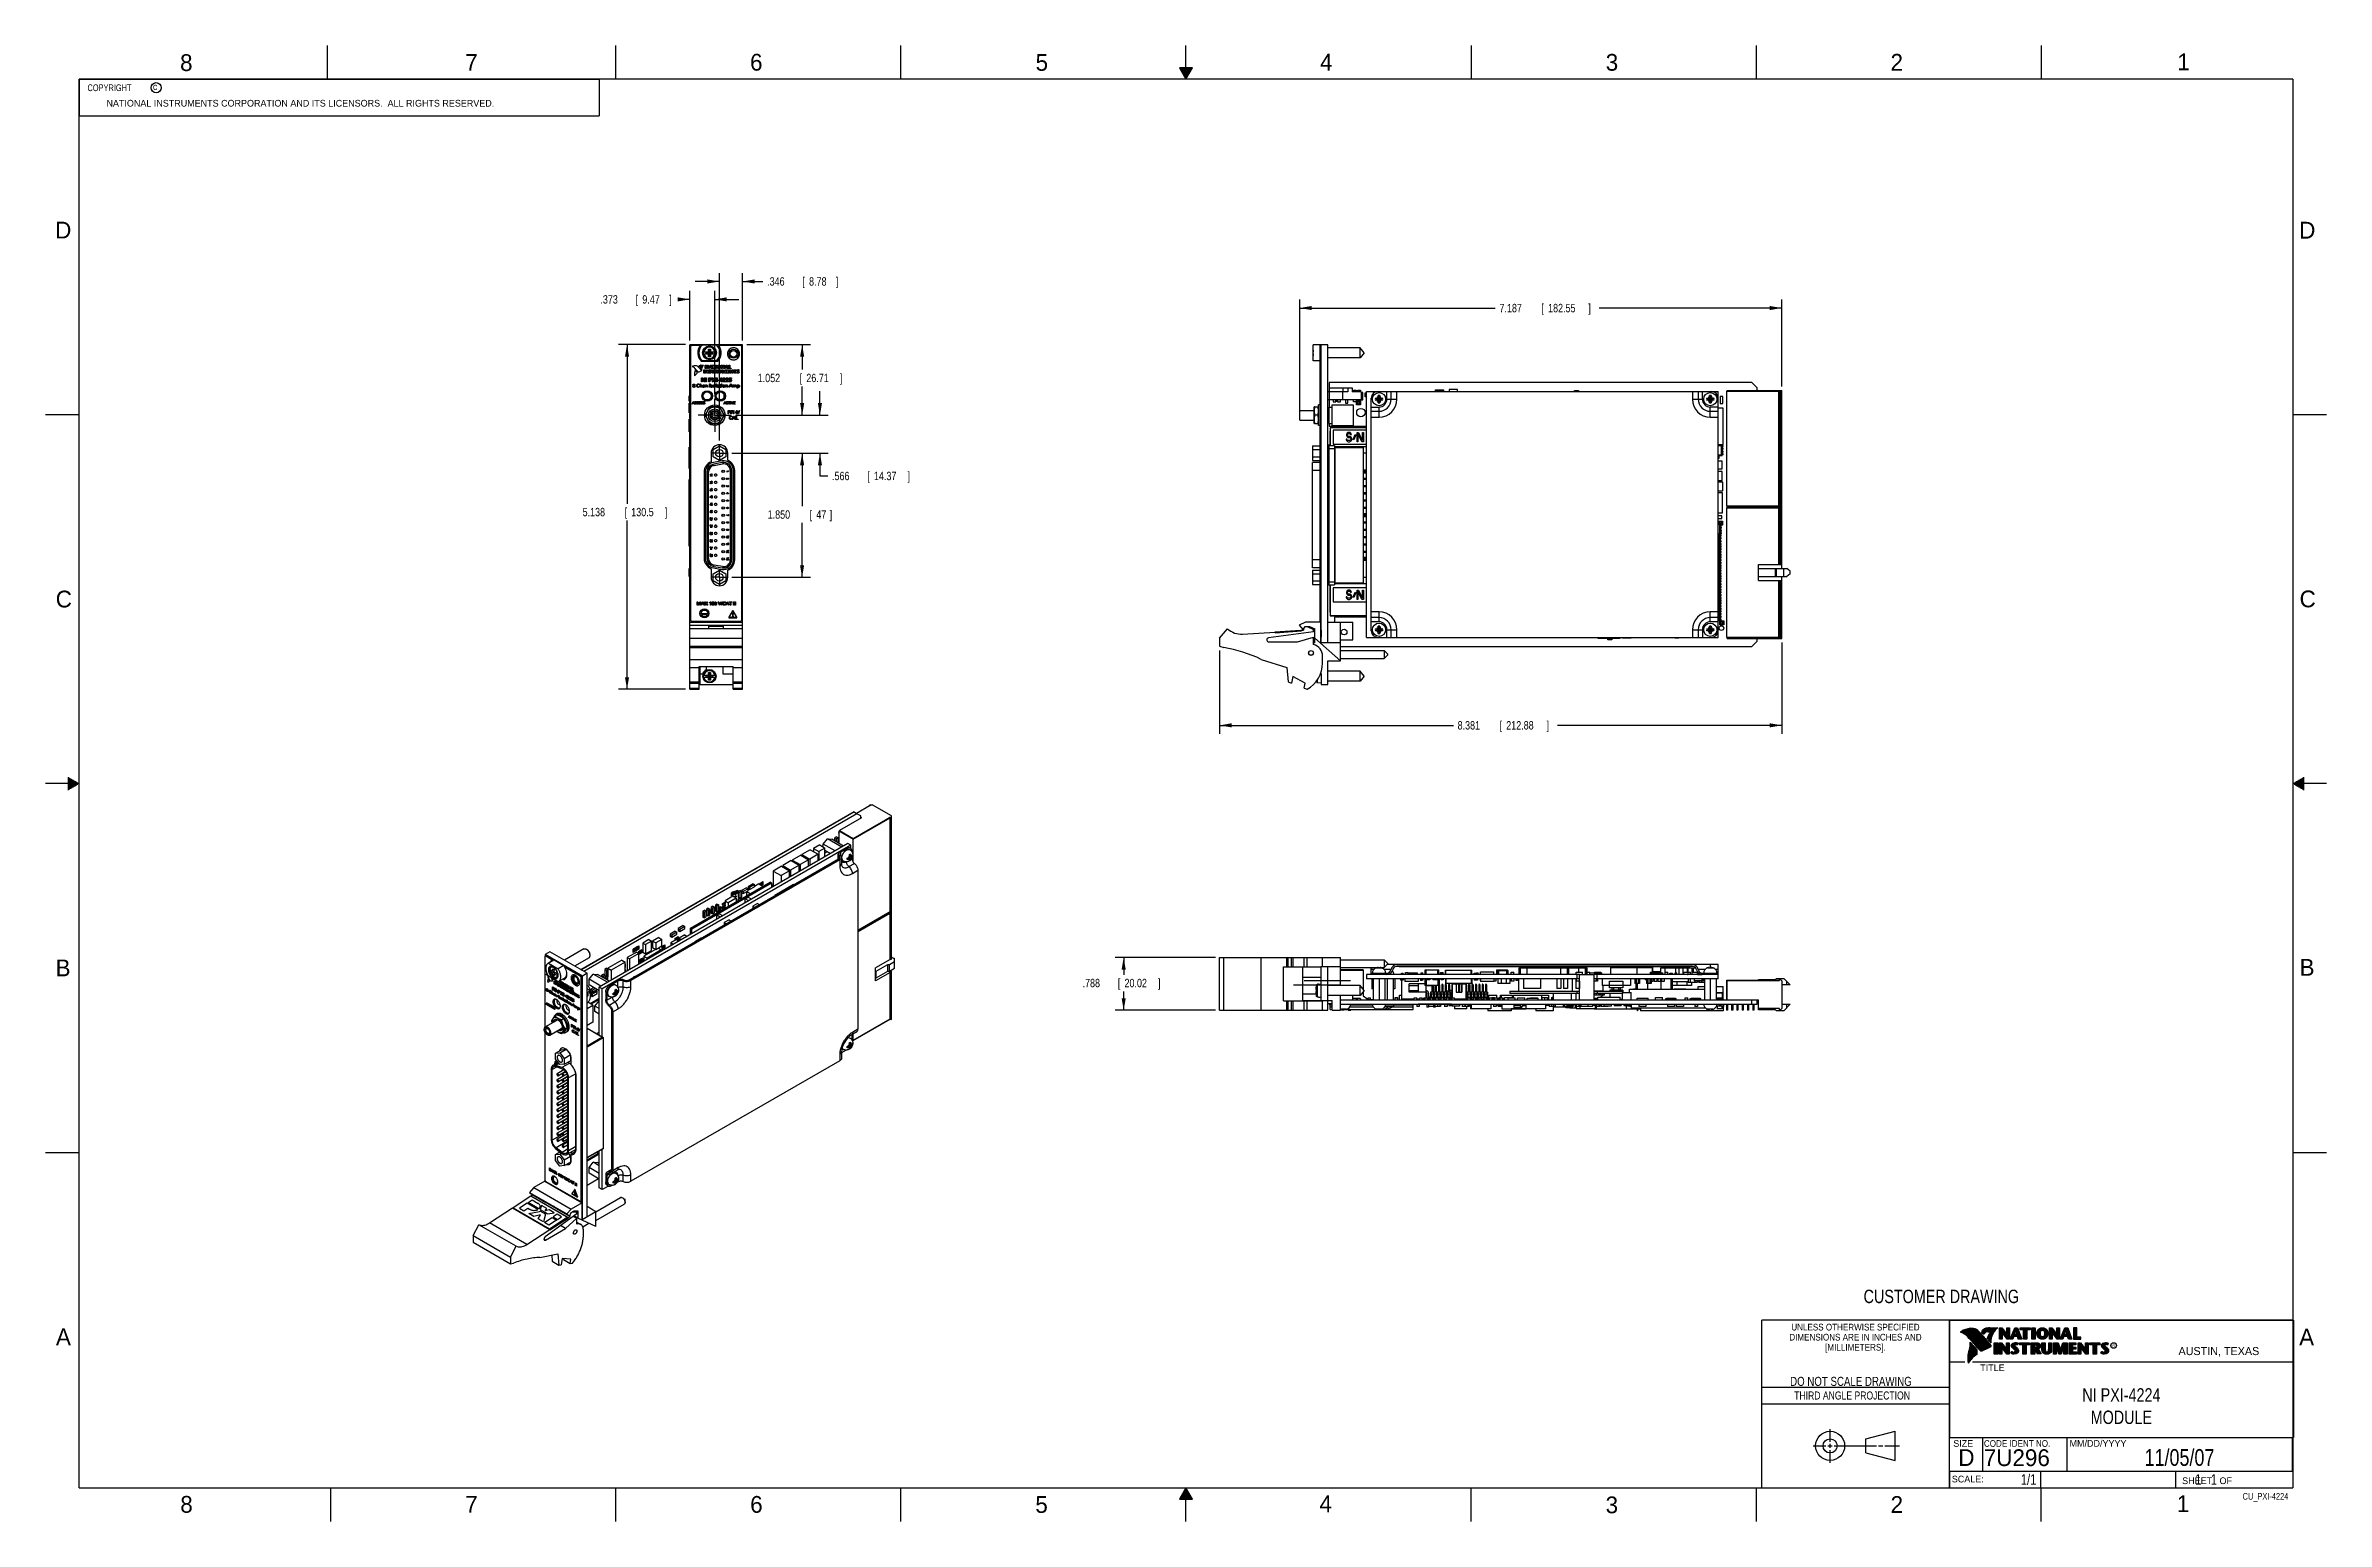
# Model space of a CAD drawing. Header units: inches. Extents: x 0 to 34, y 0 to 22.
import ezdxf
from ezdxf.enums import TextEntityAlignment as Align

# ---------------------------------------------------------------- set-up
doc = ezdxf.new("R2010")
doc.units = ezdxf.units.IN
doc.header["$LTSCALE"] = 1.87
doc.header["$MEASUREMENT"] = 0
doc.linetypes.add('CENTER', pattern=[0.6, 0.375, -0.075, 0.075, -0.075])
doc.layers.get('0').update_dxf_attribs({"linetype": 'CONTINUOUS'})
for name, color, linetype in [('03___PRT_ALL_CURVES', 7, 'CONTINUOUS'), ('COSMETIC', 7, 'CONTINUOUS'), ('DATUMCURVES', 7, 'CONTINUOUS'), ('DEFAULT_1', 7, 'CENTER'), ('DETAIL', 7, 'CONTINUOUS'), ('DIMENSIONS', 7, 'CONTINUOUS')]:
    doc.layers.add(name, color=color, linetype=linetype)
doc.styles.get("Standard").update_dxf_attribs({"font": 'txt', "width": 0.8})
doc.dimstyles.new('DIMSTYLE_1', dxfattribs={"dimtxt": 0.125, "dimasz": 0.18, "dimexe": 0.18, "dimexo": 0.0625, "dimgap": 0.09, "dimtad": 0, "dimtih": 1, "dimtoh": 1, "dimdec": 3, "dimzin": 4, "dimdsep": 46, "dimtxsty": 'STANDARD', "dimblk": '_FILLED', "dimblk1": '_FILLED', "dimblk2": '_FILLED', "dimcen": 0.09, "dimadec": 0, "dimazin": 0, "dimtp": 0.001, "dimtm": 0.001, "dimtfac": 1, "dimtdec": 3, "dimtofl": 0, "dimtmove": 0, "dimatfit": 3, "dimldrblk": '_FILLED', "dimfxl": 1, "dimtolj": 1, "dimtzin": 4, "dimarcsym": 0})

msp = doc.modelspace()

# ---------------------------------------------------------------- texts
at = {"color": 2, "linetype": 'CONTINUOUS'}
for s, height, p in [('8', 0.25, (2.0046, 21.6213)), ('7', 0.25, (6.2556, 21.6243)), ('6', 0.25, (10.5012, 21.6272)), ('5', 0.25, (14.7577, 21.6247)), ('4', 0.25, (18.9977, 21.6277)), ('3', 0.25, (23.257, 21.6259)), ('2', 0.25, (27.5025, 21.6262)), ('1', 0.25, (31.7781, 21.6326)), ('NATIONAL INSTRUMENTS CORPORATION AND ITS LICENSORS.  ALL RIGHTS RESERVED.', 0.1, (0.9071, 21.0911)), ('c', 0.1, (1.599, 21.3388)), ('D', 0.25, (0.1424, 19.125)), ('D', 0.25, (33.5947, 19.1236)), ('C', 0.25, (0.1508, 13.6246)), ('C', 0.25, (33.6004, 13.6267)), ('B', 0.25, (0.1484, 8.1257)), ('B', 0.25, (33.6006, 8.1345)), ('A', 0.25, (0.1541, 2.6261)), ('A', 0.25, (33.5939, 2.6228)), ('R', 0.042, (30.8076, 2.5994)), ('AUSTIN, TEXAS', 0.12, (31.7957, 2.479)), ('TITLE', 0.1, (28.8397, 2.2397)), ('SIZE', 0.1, (28.4379, 1.1118)), ('MM/DD/YYYY', 0.1, (30.1721, 1.1121)), ('SCALE:', 0.1, (28.4164, 0.5806)), ('8', 0.25, (2.0074, 0.1291)), ('7', 0.25, (6.2553, 0.1287)), ('6', 0.25, (10.5033, 0.1284)), ('5', 0.25, (14.754, 0.1262)), ('4', 0.25, (18.9884, 0.1369)), ('3', 0.25, (23.2555, 0.121)), ('2', 0.25, (27.5035, 0.1263)), ('1', 0.25, (31.7706, 0.139)), ('SHEET   OF', 0.1, (31.8499, 0.5557))]:
    msp.add_text(s, height=height, dxfattribs=at).set_placement(p)
for s, height, width, p in [('DIMENSIONS ARE IN INCHES AND', 0.1, 0.9, (26.9799, 2.6959)), ('UNLESS OTHERWISE SPECIFIED', 0.1, 0.9, (26.9799, 2.8459)), ('[MILLIMETERS].', 0.1, 0.9, (26.9799, 2.5459)), ('THIRD ANGLE PROJECTION', 0.12, 0.8, (26.9296, 1.8168))]:
    msp.add_text(s, height=height, dxfattribs=dict(at, width=width)).set_placement(p, align=Align.CENTER)
at = {"color": 7, "linetype": 'CONTINUOUS', "width": 0.8}
for s, height, p in [('DO NOT SCALE DRAWING', 0.135, (26.9127, 2.0199)), ('11/05/07', 0.25, (31.81, 0.828))]:
    msp.add_text(s, height=height, dxfattribs=at).set_placement(p, align=Align.CENTER)
at = {"color": 7, "linetype": 'CONTINUOUS'}
for s, p in [('D  ', (28.5128, 0.8264)), ('7U296', (28.8928, 0.8245))]:
    msp.add_text(s, height=0.25, dxfattribs=at).set_placement(p)
at = {"color": 2, "linetype": 'CONTINUOUS', "width": 0.9}
msp.add_text('CODE IDENT NO.', height=0.1, dxfattribs=at).set_placement((28.8949, 1.1115))
at = {"color": 7, "linetype": 'CONTINUOUS', "width": 0.8}
msp.add_text('1/1', height=0.15625, dxfattribs=at).set_placement((29.677, 0.5469), align=Align.RIGHT)
at = {"color": 2, "linetype": 'CONTINUOUS', "width": 0.8}
msp.add_text('CU_PXI-4224', height=0.1, dxfattribs=at).set_placement((33.4328, 0.3236), align=Align.RIGHT)
at = {"color": 2, "linetype": 'CONTINUOUS', "insert": (0.5625, 21.4219), "char_height": 0.1, "width": 1.28, "attachment_point": 1}
msp.add_mtext('  COPYRIGHT     ', dxfattribs=at)
at = {"color": 7, "linetype": 'CONTINUOUS'}
for s, insert, char_height, width, attachment_point in [('NI PXI-4224\\PMODULE', (30.9443, 1.9853), 0.2, 1.76, 2), ('     1   1', (31.8125, 0.7031), 0.15625, 1.25, 1)]:
    msp.add_mtext(s, dxfattribs=dict(at, insert=insert, char_height=char_height, width=width, attachment_point=attachment_point))
at = {"layer": 'DETAIL', "color": 2, "linetype": 'CONTINUOUS', "width": 0.8}
msp.add_text('CUSTOMER DRAWING', height=0.2, dxfattribs=at).set_placement((27.1009, 3.2537))

# ---------------------------------------------------------------- blocks, each defined once
blk = doc.blocks.new('_FILLED')
at = {"color": 0, "linetype": 'BYBLOCK'}
blk.add_solid([(0, 0), (-1, 0.17), (-1, -0.17)], dxfattribs=at)
blk = doc.blocks.new('*D0')
at = {"layer": 'DIMENSIONS', "color": 2, "linetype": 'CONTINUOUS'}
for p, q in [((18.695, 16.553), (18.695, 18.213)), ((18.695, 18.088), (21.61, 18.088)), ((25.882, 18.088), (23.16, 18.088)), ((25.882, 16.919), (25.882, 18.213))]:
    blk.add_line(p, q, dxfattribs=at)
at = {"layer": 'DIMENSIONS', "color": 2, "linetype": 'CONTINUOUS', "xscale": 0.18, "yscale": 0.18, "zscale": 0.18, "rotation": 180}
blk.add_blockref('_FILLED', (18.695, 18.088), dxfattribs=at)
at = {"layer": 'DIMENSIONS', "color": 2, "linetype": 'CONTINUOUS', "xscale": 0.18, "yscale": 0.18, "zscale": 0.18}
blk.add_blockref('_FILLED', (25.882, 18.088), dxfattribs=at)
at = {"layer": 'DIMENSIONS', "color": 2, "linetype": 'CONTINUOUS', "width": 0.8}
for s, p in [('7.187', (21.673, 18.025)), ('[', (22.298, 18.025)), ('182.55', (22.398, 18.025)), (']', (22.998, 18.025))]:
    blk.add_text(s, height=0.125, dxfattribs=at).set_placement(p)
blk = doc.blocks.new('*D1')
at = {"layer": 'DIMENSIONS', "color": 2, "linetype": 'CONTINUOUS'}
for p, q in [((17.501, 12.983), (17.501, 11.742)), ((25.882, 13.101), (25.882, 11.742)), ((17.501, 11.867), (20.986, 11.867)), ((25.882, 11.867), (22.536, 11.867))]:
    blk.add_line(p, q, dxfattribs=at)
at = {"layer": 'DIMENSIONS', "color": 2, "linetype": 'CONTINUOUS', "xscale": 0.18, "yscale": 0.18, "zscale": 0.18, "rotation": 180}
blk.add_blockref('_FILLED', (17.501, 11.867), dxfattribs=at)
at = {"layer": 'DIMENSIONS', "color": 2, "linetype": 'CONTINUOUS', "xscale": 0.18, "yscale": 0.18, "zscale": 0.18}
blk.add_blockref('_FILLED', (25.882, 11.867), dxfattribs=at)
at = {"layer": 'DIMENSIONS', "color": 2, "linetype": 'CONTINUOUS', "width": 0.8}
for s, p in [('8.381', (21.049, 11.805)), ('[', (21.674, 11.805)), ('212.88', (21.774, 11.805)), (']', (22.374, 11.805))]:
    blk.add_text(s, height=0.125, dxfattribs=at).set_placement(p)
blk = doc.blocks.new('*D2')
at = {"layer": 'DIMENSIONS', "color": 2, "linetype": 'CONTINUOUS'}
for p, q in [((9.602, 18.217), (9.457, 18.217)), ((9.602, 17.604), (9.602, 18.342)), ((9.975, 16.799), (9.975, 18.342)), ((9.975, 18.217), (10.335, 18.217))]:
    blk.add_line(p, q, dxfattribs=at)
at = {"layer": 'DIMENSIONS', "color": 2, "linetype": 'CONTINUOUS', "xscale": 0.18, "yscale": 0.18, "zscale": 0.18}
blk.add_blockref('_FILLED', (9.602, 18.217), dxfattribs=at)
at = {"layer": 'DIMENSIONS', "color": 2, "linetype": 'CONTINUOUS', "xscale": 0.18, "yscale": 0.18, "zscale": 0.18, "rotation": 180}
blk.add_blockref('_FILLED', (9.975, 18.217), dxfattribs=at)
at = {"layer": 'DIMENSIONS', "color": 2, "linetype": 'CONTINUOUS', "width": 0.8}
for s, p in [('.373', (8.27, 18.154)), ('[', (8.795, 18.154)), ('9.47', (8.895, 18.154)), (']', (9.295, 18.154))]:
    blk.add_text(s, height=0.125, dxfattribs=at).set_placement(p)
blk = doc.blocks.new('*D3')
at = {"layer": 'DIMENSIONS', "color": 2, "linetype": 'CONTINUOUS'}
for p, q in [((10.045, 18.484), (9.685, 18.484)), ((10.045, 16.112), (10.045, 18.609)), ((10.39, 17.604), (10.39, 18.609)), ((10.39, 18.484), (10.694, 18.484))]:
    blk.add_line(p, q, dxfattribs=at)
at = {"layer": 'DIMENSIONS', "color": 2, "linetype": 'CONTINUOUS', "xscale": 0.18, "yscale": 0.18, "zscale": 0.18}
blk.add_blockref('_FILLED', (10.045, 18.484), dxfattribs=at)
at = {"layer": 'DIMENSIONS', "color": 2, "linetype": 'CONTINUOUS', "xscale": 0.18, "yscale": 0.18, "zscale": 0.18, "rotation": 180}
blk.add_blockref('_FILLED', (10.39, 18.484), dxfattribs=at)
at = {"layer": 'DIMENSIONS', "color": 2, "linetype": 'CONTINUOUS', "width": 0.8}
for s, p in [('.346', (10.756, 18.422)), ('[', (11.281, 18.422)), ('8.78', (11.381, 18.422)), (']', (11.781, 18.422))]:
    blk.add_text(s, height=0.125, dxfattribs=at).set_placement(p)
blk = doc.blocks.new('*D4')
at = {"layer": 'DIMENSIONS', "color": 2, "linetype": 'CONTINUOUS'}
for p, q in [((10.453, 17.542), (11.403, 17.542)), ((11.278, 17.542), (11.278, 17.17)), ((11.278, 16.49), (11.278, 16.92)), ((10.284, 16.49), (11.403, 16.49))]:
    blk.add_line(p, q, dxfattribs=at)
at = {"layer": 'DIMENSIONS', "color": 2, "linetype": 'CONTINUOUS', "xscale": 0.18, "yscale": 0.18, "zscale": 0.18}
for p, rotation in [((11.278, 17.542), 90), ((11.278, 16.49), 270)]:
    blk.add_blockref('_FILLED', p, dxfattribs=dict(at, rotation=rotation))
at = {"layer": 'DIMENSIONS', "color": 2, "linetype": 'CONTINUOUS', "width": 0.8}
for s, p in [('1.052', (10.615, 16.983)), ('[', (11.24, 16.983)), ('26.71', (11.34, 16.983)), (']', (11.84, 16.983))]:
    blk.add_text(s, height=0.125, dxfattribs=at).set_placement(p)
blk = doc.blocks.new('*D5')
at = {"layer": 'DIMENSIONS', "color": 2, "linetype": 'CONTINUOUS'}
for p, q in [((11.543, 16.49), (11.543, 16.85)), ((10.284, 16.49), (11.668, 16.49)), ((10.232, 15.924), (11.668, 15.924)), ((11.543, 15.924), (11.543, 15.585)), ((11.543, 15.585), (11.66, 15.585))]:
    blk.add_line(p, q, dxfattribs=at)
at = {"layer": 'DIMENSIONS', "color": 2, "linetype": 'CONTINUOUS', "xscale": 0.18, "yscale": 0.18, "zscale": 0.18}
for p, rotation in [((11.543, 16.49), 270), ((11.543, 15.924), 90)]:
    blk.add_blockref('_FILLED', p, dxfattribs=dict(at, rotation=rotation))
at = {"layer": 'DIMENSIONS', "color": 2, "linetype": 'CONTINUOUS', "width": 0.8}
for s, p in [('.566', (11.723, 15.522)), ('[', (12.248, 15.522)), ('14.37', (12.348, 15.522)), (']', (12.848, 15.522))]:
    blk.add_text(s, height=0.125, dxfattribs=at).set_placement(p)
blk = doc.blocks.new('*D6')
at = {"layer": 'DIMENSIONS', "color": 2, "linetype": 'CONTINUOUS'}
for p, q in [((10.232, 15.924), (11.402, 15.924)), ((11.277, 15.924), (11.277, 15.135)), ((11.277, 14.074), (11.277, 14.885)), ((10.232, 14.074), (11.402, 14.074))]:
    blk.add_line(p, q, dxfattribs=at)
at = {"layer": 'DIMENSIONS', "color": 2, "linetype": 'CONTINUOUS', "xscale": 0.18, "yscale": 0.18, "zscale": 0.18}
for p, rotation in [((11.277, 15.924), 90), ((11.277, 14.074), 270)]:
    blk.add_blockref('_FILLED', p, dxfattribs=dict(at, rotation=rotation))
at = {"layer": 'DIMENSIONS', "color": 2, "linetype": 'CONTINUOUS', "width": 0.8}
for s, p in [('1.850', (10.764, 14.947)), ('[', (11.389, 14.947)), ('47', (11.489, 14.947)), (']', (11.689, 14.947))]:
    blk.add_text(s, height=0.125, dxfattribs=at).set_placement(p)
blk = doc.blocks.new('*D7')
at = {"layer": 'DIMENSIONS', "color": 2, "linetype": 'CONTINUOUS'}
for p, q in [((9.54, 17.542), (8.542, 17.542)), ((8.667, 17.542), (8.667, 15.171)), ((8.667, 12.404), (8.667, 14.921)), ((9.54, 12.404), (8.542, 12.404))]:
    blk.add_line(p, q, dxfattribs=at)
at = {"layer": 'DIMENSIONS', "color": 2, "linetype": 'CONTINUOUS', "xscale": 0.18, "yscale": 0.18, "zscale": 0.18}
for p, rotation in [((8.667, 17.542), 90), ((8.667, 12.404), 270)]:
    blk.add_blockref('_FILLED', p, dxfattribs=dict(at, rotation=rotation))
at = {"layer": 'DIMENSIONS', "color": 2, "linetype": 'CONTINUOUS', "width": 0.8}
for s, p in [('5.138', (8.005, 14.984)), ('[', (8.63, 14.984)), ('130.5', (8.73, 14.984)), (']', (9.23, 14.984))]:
    blk.add_text(s, height=0.125, dxfattribs=at).set_placement(p)
blk = doc.blocks.new('*D8')
at = {"layer": 'DIMENSIONS', "color": 2, "linetype": 'CONTINUOUS'}
for p, q in [((17.438, 8.407), (15.946, 8.407)), ((16.071, 8.407), (16.071, 8.15)), ((16.071, 7.619), (16.071, 7.9)), ((17.438, 7.619), (15.946, 7.619))]:
    blk.add_line(p, q, dxfattribs=at)
at = {"layer": 'DIMENSIONS', "color": 2, "linetype": 'CONTINUOUS', "xscale": 0.18, "yscale": 0.18, "zscale": 0.18}
for p, rotation in [((16.071, 8.407), 90), ((16.071, 7.619), 270)]:
    blk.add_blockref('_FILLED', p, dxfattribs=dict(at, rotation=rotation))
at = {"layer": 'DIMENSIONS', "color": 2, "linetype": 'CONTINUOUS', "width": 0.8}
for s, p in [('.788', (15.458, 7.963)), ('[', (15.983, 7.963)), ('20.02', (16.083, 7.963)), (']', (16.583, 7.963))]:
    blk.add_text(s, height=0.125, dxfattribs=at).set_placement(p)

# ---------------------------------------------------------------- dimensions: what is measured, and where the dimension line sits
at = {"layer": 'DIMENSIONS', "color": 2, "linetype": 'CONTINUOUS'}
for base, p1, p2, picture, middle in [((10.3903, 18.4842), (10.0447, 16.112), (10.3903, 17.6042), '*D3', (11.3187, 18.4842)), ((25.8819, 18.0879), (18.695, 16.5527), (25.8819, 16.9187), '*D0', (22.3854, 18.0879)), ((25.8819, 11.8675), (17.5007, 12.9833), (25.8819, 13.1013), '*D1', (21.7613, 11.8675))]:
    dim = msp.add_linear_dim(base=base, p1=p1, p2=p2, dimstyle='DIMSTYLE_1', dxfattribs=at)
    dim.commit()
    dim.dimension.update_dxf_attribs({"geometry": picture, "text_midpoint": middle, "dimtype": 160})
for base, p1, p2, angle, picture, middle in [((9.6023, 18.2167), (9.9753, 16.7992), (9.6023, 17.6042), 180, '*D2', (8.8325, 18.2167)), ((8.6671, 12.4038), (9.5398, 17.5417), (9.5398, 12.4038), 270, '*D7', (8.6671, 15.0463)), ((11.27769, 17.54173), (10.2843, 16.49018), (10.4528, 17.54173), 90, '*D4', (11.27769, 17.04503)), ((11.5427, 15.9244), (10.2843, 16.4902), (10.2323, 15.9244), 270, '*D5', (12.3352, 15.5847)), ((11.277, 14.074), (10.2323, 15.9244), (10.2323, 14.074), 270, '*D6', (11.277, 15.0099)), ((16.071, 8.4068), (17.4382, 7.6188), (17.4382, 8.4068), 90, '*D8', (16.071, 8.0252))]:
    dim = msp.add_linear_dim(base=base, p1=p1, p2=p2, angle=angle, dimstyle='DIMSTYLE_1', dxfattribs=at)
    dim.commit()
    dim.dimension.update_dxf_attribs({"geometry": picture, "text_midpoint": middle, "dimtype": 160})

# ---------------------------------------------------------------- linework, layer by layer
at = {"color": 2, "linetype": 'CONTINUOUS'}
for p, q in [((4.2, 21.5), (4.2, 22)), ((8.5, 21.5), (8.5, 22)), ((12.75, 21.5), (12.75, 22)), ((17, 21.5), (17, 22)), ((21.25, 22), (21.25, 21.5)), ((25.5, 22), (25.5, 21.5)), ((29.75, 22), (29.75, 21.5)), ((0.5, 21.5), (8.25, 21.5)), ((0.5, 21.5), (0.5, 20.9531)), ((8.25, 21.5), (8.25, 20.9531)), ((16.902, 21.6697), (17, 21.5)), ((17.098, 21.6697), (16.902, 21.6697)), ((16.9076, 21.66), (17.0924, 21.66)), ((16.9134, 21.65), (17.0866, 21.65)), ((16.9192, 21.64), (17.0808, 21.64)), ((16.925, 21.63), (17.0751, 21.63)), ((16.9307, 21.62), (17.0693, 21.62)), ((16.9365, 21.61), (17.0635, 21.61)), ((16.9423, 21.6), (17.0578, 21.6)), ((16.9481, 21.59), (17.052, 21.59)), ((16.9538, 21.58), (17.0462, 21.58)), ((16.9596, 21.57), (17.0404, 21.57)), ((16.9654, 21.56), (17.0347, 21.56)), ((16.9712, 21.55), (17.0289, 21.55)), ((16.9769, 21.54), (17.0231, 21.54)), ((16.9827, 21.53), (17.0173, 21.53)), ((16.9885, 21.52), (17.0116, 21.52)), ((16.9942, 21.51), (17.0058, 21.51)), ((17, 21.5), (17.098, 21.6697)), ((0.5, 20.9531), (8.25, 20.9531)), ((0, 16.5), (0.5, 16.5)), ((33.5, 16.5), (34, 16.5)), ((0.5, 11), (0, 11)), ((0.3303, 11.09), (0.3441, 11.09)), ((0.3303, 11.08), (0.3614, 11.08)), ((0.3303, 11.07), (0.3788, 11.07)), ((0.3303, 11.06), (0.3961, 11.06)), ((0.3303, 11.05), (0.4134, 11.05)), ((0.3303, 11.04), (0.4307, 11.04)), ((0.3303, 11.03), (0.448, 11.03)), ((0.3303, 11.02), (0.4654, 11.02)), ((0.3303, 11.01), (0.4827, 11.01)), ((0.3303, 10.99), (0.4827, 10.99)), ((0.3303, 10.98), (0.4654, 10.98)), ((0.3303, 10.97), (0.448, 10.97)), ((0.3303, 10.96), (0.4307, 10.96)), ((0.3303, 10.95), (0.4134, 10.95)), ((0.3303, 10.94), (0.3961, 10.94)), ((0.3303, 10.93), (0.3788, 10.93)), ((0.3303, 10.92), (0.3614, 10.92)), ((0.3303, 10.91), (0.3441, 10.91)), ((34, 11), (33.5, 11)), ((33.5173, 11.01), (33.6697, 11.01)), ((33.5173, 10.99), (33.6697, 10.99)), ((33.5347, 11.02), (33.6697, 11.02)), ((33.5347, 10.98), (33.6697, 10.98)), ((33.552, 11.03), (33.6697, 11.03)), ((33.552, 10.97), (33.6697, 10.97)), ((33.5693, 11.04), (33.6697, 11.04)), ((33.5693, 10.96), (33.6697, 10.96)), ((33.5866, 11.05), (33.6697, 11.05)), ((33.5866, 10.95), (33.6697, 10.95)), ((33.6039, 11.06), (33.6697, 11.06)), ((33.6039, 10.94), (33.6697, 10.94)), ((33.6213, 11.07), (33.6697, 11.07)), ((33.6213, 10.93), (33.6697, 10.93)), ((33.6386, 11.08), (33.6697, 11.08)), ((33.6386, 10.92), (33.6697, 10.92)), ((33.6559, 11.09), (33.6697, 11.09)), ((33.6559, 10.91), (33.6697, 10.91)), ((0, 5.5), (0.5, 5.5)), ((33.5, 5.5), (34, 5.5)), ((28.3793, 3.0003), (33.5093, 3.0003)), ((28.3793, 3.0003), (28.3793, 1.2503)), ((28.556, 2.8217), (28.556, 2.8246)), ((28.5629, 2.8193), (28.5629, 2.8291)), ((28.5698, 2.8166), (28.5698, 2.8333)), ((28.5766, 2.8137), (28.5766, 2.8374)), ((28.5835, 2.8105), (28.5835, 2.8412)), ((28.5904, 2.8071), (28.5904, 2.8449)), ((28.5972, 2.8034), (28.5972, 2.8479)), ((28.6041, 2.7994), (28.6041, 2.8508)), ((28.6109, 2.7952), (28.6109, 2.8535)), ((28.6178, 2.7906), (28.6178, 2.856)), ((28.6247, 2.7856), (28.6247, 2.8584)), ((28.6315, 2.7803), (28.6315, 2.8606)), ((28.6384, 2.7747), (28.6384, 2.8626)), ((28.6453, 2.7685), (28.6453, 2.8645)), ((28.6521, 2.762), (28.6521, 2.8662)), ((28.659, 2.7548), (28.659, 2.8679)), ((28.6659, 2.7474), (28.6659, 2.8695)), ((28.6727, 2.7398), (28.6727, 2.8708)), ((28.6796, 2.7323), (28.6796, 2.8719)), ((28.6865, 2.7247), (28.6865, 2.8727)), ((28.6933, 2.717), (28.6933, 2.8732)), ((28.7002, 2.7092), (28.7002, 2.8734)), ((28.707, 2.7014), (28.707, 2.8733)), ((28.7139, 2.6936), (28.7139, 2.873)), ((28.7208, 2.6856), (28.7208, 2.8724)), ((28.7276, 2.6776), (28.7276, 2.8716)), ((28.7345, 2.6696), (28.7345, 2.8704)), ((28.7414, 2.6615), (28.7414, 2.869)), ((28.7482, 2.6533), (28.7482, 2.8677)), ((28.7551, 2.6452), (28.7551, 2.8659)), ((28.762, 2.6372), (28.762, 2.8638)), ((28.7688, 2.6293), (28.7688, 2.8611)), ((28.7757, 2.6214), (28.7757, 2.858)), ((28.7826, 2.6137), (28.7826, 2.8543)), ((28.7894, 2.606), (28.7894, 2.8501)), ((28.7963, 2.5985), (28.7963, 2.8451)), ((28.8031, 2.591), (28.8031, 2.8394)), ((28.81, 2.5836), (28.81, 2.8328)), ((28.8169, 2.5762), (28.8169, 2.8253)), ((28.8237, 2.569), (28.8237, 2.8181)), ((28.8306, 2.5618), (28.8306, 2.8109)), ((28.8375, 2.5556), (28.8375, 2.8037)), ((28.8443, 2.5505), (28.8443, 2.7965)), ((28.8512, 2.5472), (28.8512, 2.7893)), ((28.8581, 2.5466), (28.8581, 2.782)), ((28.8865, 2.792), (28.8631, 2.8194)), ((28.8649, 2.5483), (28.8649, 2.7748)), ((28.8878, 2.7979), (28.8682, 2.8209)), ((28.8718, 2.8167), (28.8718, 2.8343)), ((28.8718, 2.5513), (28.8718, 2.7675)), ((28.8786, 2.8086), (28.8786, 2.8464)), ((28.8786, 2.5541), (28.8786, 2.7602)), ((28.8855, 2.8005), (28.8855, 2.854)), ((28.8855, 2.557), (28.8855, 2.7523)), ((28.8924, 2.8003), (28.8924, 2.8594)), ((28.8924, 2.5599), (28.8924, 2.744)), ((28.8992, 2.8044), (28.8992, 2.8634)), ((28.8992, 2.5628), (28.8992, 2.7357)), ((28.9061, 2.8094), (28.9061, 2.8668)), ((28.9061, 2.5659), (28.9061, 2.7274)), ((28.913, 2.8153), (28.913, 2.8696)), ((28.9198, 2.8223), (28.9198, 2.8719)), ((28.9267, 2.8275), (28.9267, 2.8737)), ((28.9336, 2.8311), (28.9336, 2.875)), ((28.9404, 2.8335), (28.9404, 2.8759)), ((28.962, 2.7048), (28.9438, 2.7257)), ((28.9473, 2.834), (28.9473, 2.8769)), ((28.9657, 2.7079), (28.9496, 2.7264)), ((28.9542, 2.8327), (28.9542, 2.8778)), ((28.9542, 2.7212), (28.9542, 2.7362)), ((28.961, 2.8306), (28.961, 2.8785)), ((28.961, 2.7133), (28.961, 2.7519)), ((28.9679, 2.8292), (28.9679, 2.8791)), ((28.9679, 2.7053), (28.9679, 2.7699)), ((28.9747, 2.8285), (28.9747, 2.8796)), ((28.9747, 2.697), (28.9747, 2.7823)), ((28.9816, 2.828), (28.9816, 2.88)), ((28.9816, 2.689), (28.9816, 2.7889)), ((28.9844, 2.885), (29.1009, 2.8868)), ((28.9845, 2.8802), (29.0882, 2.8817)), ((28.9885, 2.8278), (28.9885, 2.8802)), ((28.9885, 2.6813), (28.9885, 2.7921)), ((28.9953, 2.8276), (28.9953, 2.8803)), ((28.9953, 2.6998), (28.9953, 2.7939)), ((29.0022, 2.8263), (29.0022, 2.8804)), ((29.0022, 2.7448), (29.0022, 2.795)), ((29.0091, 2.822), (29.0091, 2.8805)), ((29.0091, 2.7642), (29.0091, 2.7954)), ((29.0159, 2.7805), (29.0159, 2.8806)), ((29.0228, 2.7947), (29.0228, 2.8807)), ((29.0297, 2.8073), (29.0297, 2.8808)), ((29.0365, 2.8188), (29.0365, 2.881)), ((29.0434, 2.8293), (29.0434, 2.8811)), ((29.0502, 2.8389), (29.0502, 2.8812)), ((29.0571, 2.8479), (29.0571, 2.8813)), ((29.064, 2.8562), (29.064, 2.8814)), ((29.0708, 2.8641), (29.0708, 2.8815)), ((29.0777, 2.8714), (29.0777, 2.8816)), ((29.1256, 2.8852), (29.1624, 2.8852)), ((29.1256, 2.7166), (29.1256, 2.8852)), ((29.1305, 2.8804), (29.16, 2.8804)), ((29.1305, 2.7215), (29.1305, 2.8804)), ((29.1604, 2.7215), (29.1305, 2.7215)), ((29.1395, 2.7215), (29.1395, 2.8804)), ((29.1462, 2.7215), (29.1462, 2.8804)), ((29.1529, 2.7215), (29.1529, 2.8804)), ((29.1604, 2.8299), (29.1596, 2.8804)), ((29.16, 2.8804), (29.2402, 2.7746)), ((29.2438, 2.7215), (29.1604, 2.8299)), ((29.1604, 2.8299), (29.1604, 2.7215)), ((29.1624, 2.8852), (29.2354, 2.7891)), ((29.2414, 2.7166), (29.1653, 2.8156)), ((29.1653, 2.8156), (29.1653, 2.7166)), ((29.1663, 2.8222), (29.1663, 2.872)), ((29.173, 2.8135), (29.173, 2.8632)), ((29.1798, 2.8048), (29.1798, 2.8543)), ((29.1865, 2.7961), (29.1865, 2.8455)), ((29.1932, 2.7873), (29.1932, 2.8367)), ((29.1999, 2.7786), (29.1999, 2.8278)), ((29.2066, 2.7699), (29.2066, 2.819)), ((29.2133, 2.7612), (29.2133, 2.8101)), ((29.22, 2.7525), (29.22, 2.8013)), ((29.2267, 2.7437), (29.2267, 2.7924)), ((29.2334, 2.735), (29.2334, 2.7836)), ((29.2354, 2.8852), (29.2754, 2.8852)), ((29.2354, 2.7891), (29.2354, 2.8852)), ((29.2402, 2.8804), (29.2705, 2.8804)), ((29.2402, 2.7746), (29.2402, 2.8804)), ((29.2402, 2.7263), (29.2402, 2.7746)), ((29.2705, 2.7215), (29.2438, 2.7215)), ((29.2469, 2.7215), (29.2469, 2.8804)), ((29.2536, 2.7215), (29.2536, 2.8804)), ((29.2603, 2.7215), (29.2603, 2.8804)), ((29.267, 2.7215), (29.267, 2.8804)), ((29.2705, 2.8804), (29.2705, 2.7215)), ((29.2754, 2.8852), (29.2754, 2.7166)), ((29.2853, 2.7167), (29.3541, 2.8851)), ((29.2926, 2.7216), (29.3574, 2.8802)), ((29.3219, 2.7216), (29.2926, 2.7216)), ((29.3006, 2.7216), (29.3006, 2.7411)), ((29.3073, 2.7216), (29.3073, 2.7575)), ((29.314, 2.7216), (29.314, 2.774)), ((29.3207, 2.7216), (29.3207, 2.7904)), ((29.3381, 2.7618), (29.3219, 2.7216)), ((29.3414, 2.7569), (29.3252, 2.7167)), ((29.3274, 2.7353), (29.3274, 2.8068)), ((29.3341, 2.752), (29.3341, 2.8232)), ((29.3968, 2.7618), (29.3381, 2.7618)), ((29.3408, 2.7618), (29.3408, 2.8396)), ((29.3933, 2.7569), (29.3414, 2.7569)), ((29.3434, 2.7787), (29.365, 2.8486)), ((29.3918, 2.7787), (29.3434, 2.7787)), ((29.3475, 2.7921), (29.3475, 2.8561)), ((29.3475, 2.7618), (29.3475, 2.7787)), ((29.35, 2.7836), (29.3686, 2.8438)), ((29.3854, 2.7836), (29.35, 2.7836)), ((29.3541, 2.8851), (29.3967, 2.8851)), ((29.3543, 2.8139), (29.3543, 2.8725)), ((29.3543, 2.7618), (29.3543, 2.7787)), ((29.3574, 2.8802), (29.3933, 2.8802)), ((29.361, 2.8356), (29.361, 2.8802)), ((29.361, 2.7618), (29.361, 2.7787)), ((29.365, 2.8486), (29.3728, 2.8486)), ((29.3677, 2.8486), (29.3677, 2.8802)), ((29.3677, 2.7618), (29.3677, 2.7787)), ((29.3686, 2.8438), (29.3691, 2.8438)), ((29.3691, 2.8438), (29.3854, 2.7836)), ((29.3728, 2.8486), (29.3918, 2.7787)), ((29.3744, 2.8428), (29.3744, 2.8802)), ((29.3744, 2.7618), (29.3744, 2.7787)), ((29.3811, 2.8181), (29.3811, 2.8802)), ((29.3811, 2.7618), (29.3811, 2.7787)), ((29.3878, 2.7935), (29.3878, 2.8802)), ((29.3878, 2.7618), (29.3878, 2.7787)), ((29.3933, 2.8802), (29.4535, 2.7216)), ((29.4068, 2.7167), (29.3933, 2.7569)), ((29.3945, 2.7618), (29.3945, 2.877)), ((29.3967, 2.8851), (29.4606, 2.7167)), ((29.4103, 2.7216), (29.3968, 2.7618)), ((29.4012, 2.7485), (29.4012, 2.8593)), ((29.4079, 2.7286), (29.4079, 2.8416)), ((29.4535, 2.7216), (29.4103, 2.7216)), ((29.4147, 2.7216), (29.4147, 2.8239)), ((29.4214, 2.7216), (29.4214, 2.8063)), ((29.4281, 2.7216), (29.4281, 2.7886)), ((29.4348, 2.7216), (29.4348, 2.7709)), ((29.4357, 2.8851), (29.584, 2.8851)), ((29.4357, 2.8537), (29.4357, 2.8851)), ((29.4843, 2.8537), (29.4357, 2.8537)), ((29.4406, 2.8802), (29.5791, 2.8802)), ((29.4406, 2.8586), (29.4406, 2.8802)), ((29.4892, 2.8586), (29.4406, 2.8586)), ((29.4415, 2.7216), (29.4415, 2.7532)), ((29.4482, 2.8586), (29.4482, 2.8802)), ((29.4482, 2.7216), (29.4482, 2.7355)), ((29.4549, 2.8586), (29.4549, 2.8802)), ((29.4616, 2.8586), (29.4616, 2.8802)), ((29.4684, 2.8586), (29.4684, 2.8802)), ((29.4751, 2.8586), (29.4751, 2.8802)), ((29.4818, 2.8586), (29.4818, 2.8802)), ((29.4843, 2.7167), (29.4843, 2.8537)), ((29.4892, 2.8586), (29.4885, 2.8802)), ((29.4892, 2.7216), (29.4892, 2.8586)), ((29.5305, 2.7216), (29.4892, 2.7216)), ((29.4952, 2.7216), (29.4952, 2.8802)), ((29.5019, 2.7216), (29.5019, 2.8802)), ((29.5086, 2.7216), (29.5086, 2.8802)), ((29.5153, 2.7216), (29.5153, 2.8802)), ((29.522, 2.7216), (29.522, 2.8802)), ((29.5305, 2.8586), (29.5288, 2.8802)), ((29.5791, 2.8586), (29.5305, 2.8586)), ((29.5305, 2.8586), (29.5305, 2.7216)), ((29.584, 2.8537), (29.5354, 2.8537)), ((29.5354, 2.8537), (29.5354, 2.7167)), ((29.5355, 2.8586), (29.5355, 2.8802)), ((29.5422, 2.8586), (29.5422, 2.8802)), ((29.5489, 2.8586), (29.5489, 2.8802)), ((29.5556, 2.8586), (29.5556, 2.8802)), ((29.5623, 2.8586), (29.5623, 2.8802)), ((29.569, 2.8586), (29.569, 2.8802)), ((29.5757, 2.8586), (29.5757, 2.8802)), ((29.5791, 2.8802), (29.5791, 2.8586)), ((29.584, 2.8851), (29.584, 2.8537)), ((29.6099, 2.8851), (29.6607, 2.8851)), ((29.6099, 2.7167), (29.6099, 2.8851)), ((29.6148, 2.8802), (29.6558, 2.8802)), ((29.6148, 2.7216), (29.6148, 2.8802)), ((29.6558, 2.7216), (29.6148, 2.7216)), ((29.6227, 2.7216), (29.6227, 2.8802)), ((29.6294, 2.7216), (29.6294, 2.8802)), ((29.6361, 2.7216), (29.6361, 2.8802)), ((29.6429, 2.7216), (29.6429, 2.8802)), ((29.6496, 2.7216), (29.6496, 2.8802)), ((29.6558, 2.8802), (29.6558, 2.7216)), ((29.6607, 2.8851), (29.6607, 2.7167)), ((29.6844, 2.806), (29.6846, 2.8095)), ((29.6844, 2.8025), (29.6844, 2.806)), ((29.6844, 2.7989), (29.6844, 2.8025)), ((29.6847, 2.7953), (29.6844, 2.7989)), ((29.6846, 2.8095), (29.6849, 2.813)), ((29.685, 2.7918), (29.6847, 2.7953)), ((29.6849, 2.813), (29.6853, 2.8165)), ((29.6854, 2.7882), (29.685, 2.7918)), ((29.6853, 2.8165), (29.6858, 2.8198)), ((29.686, 2.7847), (29.6854, 2.7882)), ((29.6858, 2.8198), (29.6865, 2.8232)), ((29.6866, 2.7812), (29.686, 2.7847)), ((29.6865, 2.8232), (29.6872, 2.8264)), ((29.6874, 2.7778), (29.6866, 2.7812)), ((29.6872, 2.8264), (29.6881, 2.8296)), ((29.6883, 2.7744), (29.6874, 2.7778)), ((29.6881, 2.8296), (29.6891, 2.8327)), ((29.6893, 2.7711), (29.6883, 2.7744)), ((29.6891, 2.8327), (29.6903, 2.8357)), ((29.6892, 2.8025), (29.6893, 2.8059)), ((29.6893, 2.7991), (29.6892, 2.8025)), ((29.6893, 2.8059), (29.6894, 2.8092)), ((29.6895, 2.7957), (29.6893, 2.7991)), ((29.6904, 2.7679), (29.6893, 2.7711)), ((29.6894, 2.8092), (29.6897, 2.8125)), ((29.6898, 2.7923), (29.6895, 2.7957)), ((29.6897, 2.8125), (29.6901, 2.8158)), ((29.6903, 2.7889), (29.6898, 2.7923)), ((29.6901, 2.8158), (29.6906, 2.819)), ((29.6903, 2.8357), (29.6915, 2.8386)), ((29.6908, 2.7855), (29.6903, 2.7889)), ((29.6915, 2.7647), (29.6904, 2.7679)), ((29.6906, 2.819), (29.6912, 2.8221)), ((29.6914, 2.7822), (29.6908, 2.7855)), ((29.6912, 2.8221), (29.692, 2.8252)), ((29.6922, 2.7789), (29.6914, 2.7822)), ((29.6915, 2.8386), (29.6929, 2.8415)), ((29.6928, 2.7617), (29.6915, 2.7647)), ((29.692, 2.8252), (29.6928, 2.8282)), ((29.693, 2.7757), (29.6922, 2.7789)), ((29.6928, 2.8282), (29.6938, 2.8311)), ((29.6942, 2.7587), (29.6928, 2.7617)), ((29.6929, 2.8415), (29.6944, 2.8443)), ((29.6939, 2.7726), (29.693, 2.7757)), ((29.6938, 2.8311), (29.6948, 2.8339)), ((29.695, 2.7695), (29.6939, 2.7726)), ((29.6957, 2.7558), (29.6942, 2.7587)), ((29.6944, 2.8443), (29.696, 2.847)), ((29.6948, 2.8339), (29.696, 2.8366)), ((29.695, 2.7695), (29.6948, 2.8339)), ((29.6961, 2.7666), (29.695, 2.7695)), ((29.6973, 2.753), (29.6957, 2.7558)), ((29.696, 2.847), (29.6977, 2.8497)), ((29.696, 2.8366), (29.6972, 2.8393)), ((29.6973, 2.7637), (29.6961, 2.7666)), ((29.6972, 2.8393), (29.6986, 2.8419)), ((29.6986, 2.7608), (29.6973, 2.7637)), ((29.699, 2.7502), (29.6973, 2.753)), ((29.6977, 2.8497), (29.6995, 2.8523)), ((29.6986, 2.8419), (29.7001, 2.8445)), ((29.7, 2.7581), (29.6986, 2.7608)), ((29.7008, 2.7475), (29.699, 2.7502)), ((29.6995, 2.8523), (29.7015, 2.8549)), ((29.7015, 2.7555), (29.7, 2.7581)), ((29.7001, 2.8445), (29.7017, 2.847)), ((29.7028, 2.745), (29.7008, 2.7475)), ((29.7015, 2.8549), (29.7035, 2.8574)), ((29.7015, 2.7555), (29.7017, 2.847)), ((29.7031, 2.7529), (29.7015, 2.7555)), ((29.7017, 2.847), (29.7035, 2.8495)), ((29.7048, 2.7425), (29.7028, 2.745)), ((29.7048, 2.7504), (29.7031, 2.7529)), ((29.7035, 2.8574), (29.7057, 2.8599)), ((29.7035, 2.8495), (29.7053, 2.8519)), ((29.7066, 2.7479), (29.7048, 2.7504)), ((29.7069, 2.7401), (29.7048, 2.7425)), ((29.7053, 2.8519), (29.7073, 2.8543)), ((29.7057, 2.8599), (29.708, 2.8623)), ((29.7085, 2.7456), (29.7066, 2.7479)), ((29.7091, 2.7377), (29.7069, 2.7401)), ((29.7073, 2.8543), (29.7093, 2.8566)), ((29.708, 2.8623), (29.7103, 2.8646)), ((29.7085, 2.7456), (29.7093, 2.8566)), ((29.7105, 2.7434), (29.7085, 2.7456)), ((29.7114, 2.7355), (29.7091, 2.7377)), ((29.7093, 2.8566), (29.7115, 2.8589)), ((29.7103, 2.8646), (29.7128, 2.8668)), ((29.7125, 2.7412), (29.7105, 2.7434)), ((29.7138, 2.7334), (29.7114, 2.7355)), ((29.7115, 2.8589), (29.7137, 2.861)), ((29.7147, 2.7391), (29.7125, 2.7412)), ((29.7128, 2.8668), (29.7152, 2.8689)), ((29.7137, 2.861), (29.716, 2.8631)), ((29.7162, 2.7314), (29.7138, 2.7334)), ((29.7147, 2.7391), (29.716, 2.8631)), ((29.7169, 2.7371), (29.7147, 2.7391)), ((29.7152, 2.8689), (29.7178, 2.8709)), ((29.716, 2.8631), (29.7183, 2.8651)), ((29.7188, 2.7295), (29.7162, 2.7314)), ((29.7192, 2.7353), (29.7169, 2.7371)), ((29.7178, 2.8709), (29.7204, 2.8727)), ((29.7183, 2.8651), (29.7207, 2.867)), ((29.7214, 2.7277), (29.7188, 2.7295)), ((29.7216, 2.7335), (29.7192, 2.7353)), ((29.7204, 2.8727), (29.723, 2.8745)), ((29.7207, 2.867), (29.7231, 2.8687)), ((29.7241, 2.726), (29.7214, 2.7277)), ((29.7216, 2.7335), (29.7231, 2.8687)), ((29.7241, 2.7318), (29.7216, 2.7335)), ((29.723, 2.8745), (29.7257, 2.8761)), ((29.7231, 2.8687), (29.7256, 2.8703)), ((29.7266, 2.7302), (29.7241, 2.7318)), ((29.7269, 2.7244), (29.7241, 2.726)), ((29.7256, 2.8703), (29.7281, 2.8718)), ((29.7257, 2.8761), (29.7285, 2.8776)), ((29.7292, 2.7288), (29.7266, 2.7302)), ((29.7299, 2.723), (29.7269, 2.7244)), ((29.7281, 2.8718), (29.7307, 2.8732)), ((29.7292, 2.7288), (29.7281, 2.8718)), ((29.7285, 2.8776), (29.7313, 2.8789)), ((29.7319, 2.7274), (29.7292, 2.7288)), ((29.7329, 2.7217), (29.7299, 2.723)), ((29.7307, 2.8732), (29.7333, 2.8745)), ((29.7313, 2.8789), (29.7342, 2.8802)), ((29.7313, 2.8045), (29.7314, 2.8068)), ((29.7313, 2.8022), (29.7313, 2.8045)), ((29.7313, 2.7999), (29.7313, 2.8022)), ((29.7314, 2.7975), (29.7313, 2.7999)), ((29.7314, 2.8068), (29.7315, 2.8091)), ((29.7315, 2.7952), (29.7314, 2.7975)), ((29.7315, 2.8091), (29.7316, 2.8113)), ((29.7316, 2.7929), (29.7315, 2.7952)), ((29.7316, 2.8113), (29.7318, 2.8135)), ((29.7318, 2.7906), (29.7316, 2.7929)), ((29.7318, 2.8135), (29.732, 2.8157)), ((29.732, 2.7883), (29.7318, 2.7906)), ((29.7347, 2.7262), (29.7319, 2.7274)), ((29.732, 2.8157), (29.7323, 2.8178)), ((29.7323, 2.7861), (29.732, 2.7883)), ((29.7323, 2.8178), (29.7325, 2.8198)), ((29.7326, 2.7839), (29.7323, 2.7861)), ((29.7325, 2.8198), (29.7328, 2.8218)), ((29.7329, 2.7818), (29.7326, 2.7839)), ((29.7328, 2.8218), (29.7332, 2.8237)), ((29.7333, 2.7798), (29.7329, 2.7818)), ((29.736, 2.7205), (29.7329, 2.7217)), ((29.7332, 2.8237), (29.7336, 2.8256)), ((29.7333, 2.8745), (29.736, 2.8757)), ((29.7337, 2.7778), (29.7333, 2.7798)), ((29.7336, 2.8256), (29.734, 2.8274)), ((29.7342, 2.7758), (29.7337, 2.7778)), ((29.734, 2.8274), (29.7345, 2.8291)), ((29.7342, 2.8802), (29.7371, 2.8814)), ((29.7347, 2.7739), (29.7342, 2.7758)), ((29.7345, 2.8291), (29.735, 2.8309)), ((29.7352, 2.7721), (29.7347, 2.7739)), ((29.7347, 2.7262), (29.7351, 2.7723)), ((29.7376, 2.7251), (29.7347, 2.7262)), ((29.735, 2.8309), (29.7356, 2.8326)), ((29.7358, 2.7703), (29.7352, 2.7721)), ((29.7356, 2.8326), (29.7362, 2.8343)), ((29.7357, 2.8328), (29.736, 2.8757)), ((29.7364, 2.7686), (29.7358, 2.7703)), ((29.736, 2.8757), (29.7388, 2.8768)), ((29.7392, 2.7194), (29.736, 2.7205)), ((29.7362, 2.8343), (29.7369, 2.8359)), ((29.7362, 2.8045), (29.7363, 2.8067)), ((29.7362, 2.8022), (29.7362, 2.8045)), ((29.7362, 2.8), (29.7362, 2.8022)), ((29.7363, 2.7977), (29.7362, 2.8)), ((29.7363, 2.8067), (29.7364, 2.8088)), ((29.7364, 2.7955), (29.7363, 2.7977)), ((29.7364, 2.8088), (29.7365, 2.811)), ((29.7365, 2.7932), (29.7364, 2.7955)), ((29.7371, 2.7669), (29.7364, 2.7686)), ((29.7365, 2.811), (29.7367, 2.8131)), ((29.7367, 2.791), (29.7365, 2.7932)), ((29.7367, 2.8131), (29.7369, 2.8152)), ((29.7369, 2.7888), (29.7367, 2.791)), ((29.7369, 2.8359), (29.7376, 2.8375)), ((29.7369, 2.8152), (29.7371, 2.8171)), ((29.7371, 2.7867), (29.7369, 2.7888)), ((29.7371, 2.8814), (29.7402, 2.8824)), ((29.7371, 2.8171), (29.7374, 2.8191)), ((29.7374, 2.7846), (29.7371, 2.7867)), ((29.7378, 2.7652), (29.7371, 2.7669)), ((29.7374, 2.8191), (29.7377, 2.8209)), ((29.7377, 2.7826), (29.7374, 2.7846)), ((29.7376, 2.8375), (29.7384, 2.8391)), ((29.7406, 2.7241), (29.7376, 2.7251)), ((29.7377, 2.8209), (29.738, 2.8228)), ((29.7381, 2.7807), (29.7377, 2.7826)), ((29.7385, 2.7636), (29.7378, 2.7652)), ((29.738, 2.8228), (29.7384, 2.8245)), ((29.7385, 2.7788), (29.7381, 2.7807)), ((29.7384, 2.8391), (29.7392, 2.8407)), ((29.7384, 2.8245), (29.7388, 2.8262)), ((29.7389, 2.777), (29.7385, 2.7788)), ((29.7393, 2.762), (29.7385, 2.7636)), ((29.7388, 2.8768), (29.7417, 2.8778)), ((29.7388, 2.8262), (29.7392, 2.8278)), ((29.7394, 2.7752), (29.7389, 2.777)), ((29.7392, 2.8407), (29.7401, 2.8422)), ((29.7392, 2.8278), (29.7397, 2.8294)), ((29.7402, 2.7605), (29.7393, 2.762)), ((29.7399, 2.7735), (29.7394, 2.7752)), ((29.7397, 2.8294), (29.7402, 2.831)), ((29.7404, 2.7719), (29.7399, 2.7735)), ((29.7401, 2.8422), (29.741, 2.8437)), ((29.7402, 2.8824), (29.7433, 2.8833)), ((29.7402, 2.831), (29.7408, 2.8325)), ((29.7411, 2.759), (29.7402, 2.7605)), ((29.741, 2.7703), (29.7404, 2.7719)), ((29.7438, 2.7232), (29.7406, 2.7241)), ((29.7408, 2.8325), (29.7414, 2.834)), ((29.741, 2.8437), (29.742, 2.8451)), ((29.7416, 2.7687), (29.741, 2.7703)), ((29.7421, 2.7576), (29.7411, 2.759)), ((29.7414, 2.834), (29.742, 2.8355)), ((29.7422, 2.7672), (29.7416, 2.7687)), ((29.7417, 2.8778), (29.7446, 2.8786)), ((29.7421, 2.8451), (29.7417, 2.8778)), ((29.742, 2.8451), (29.7431, 2.8464)), ((29.742, 2.8355), (29.7427, 2.8369)), ((29.7432, 2.7563), (29.7421, 2.7576)), ((29.7429, 2.7658), (29.7422, 2.7672)), ((29.7427, 2.8369), (29.7435, 2.8383)), ((29.7436, 2.7644), (29.7429, 2.7658)), ((29.7431, 2.8464), (29.7442, 2.8477)), ((29.7435, 2.7232), (29.7431, 2.7563)), ((29.7443, 2.7549), (29.7432, 2.7563)), ((29.7433, 2.8833), (29.7465, 2.8842)), ((29.7435, 2.8383), (29.7442, 2.8396)), ((29.7444, 2.763), (29.7436, 2.7644)), ((29.747, 2.7224), (29.7438, 2.7232)), ((29.7442, 2.8477), (29.7454, 2.8489)), ((29.7442, 2.8396), (29.7451, 2.8409)), ((29.7455, 2.7537), (29.7443, 2.7549)), ((29.7452, 2.7617), (29.7444, 2.763)), ((29.7446, 2.8786), (29.7476, 2.8794)), ((29.7451, 2.8409), (29.7459, 2.8421)), ((29.7461, 2.7605), (29.7452, 2.7617)), ((29.7454, 2.8489), (29.7467, 2.85)), ((29.7467, 2.7525), (29.7455, 2.7537)), ((29.7459, 2.8421), (29.7469, 2.8433)), ((29.747, 2.7593), (29.7461, 2.7605)), ((29.7465, 2.8842), (29.7497, 2.8849)), ((29.7467, 2.85), (29.748, 2.851)), ((29.748, 2.7514), (29.7467, 2.7525)), ((29.7469, 2.8433), (29.7478, 2.8444)), ((29.7479, 2.7582), (29.747, 2.7593)), ((29.7503, 2.7217), (29.747, 2.7224)), ((29.7476, 2.8794), (29.7507, 2.8801)), ((29.7478, 2.8444), (29.7488, 2.8454)), ((29.7489, 2.7571), (29.7479, 2.7582)), ((29.748, 2.851), (29.7493, 2.852)), ((29.7493, 2.7504), (29.748, 2.7514)), ((29.7488, 2.8454), (29.7498, 2.8463)), ((29.75, 2.7561), (29.7489, 2.7571)), ((29.7493, 2.852), (29.7507, 2.8529)), ((29.7508, 2.7494), (29.7493, 2.7504)), ((29.7497, 2.8849), (29.753, 2.8855)), ((29.7498, 2.8463), (29.7509, 2.8471)), ((29.7511, 2.7552), (29.75, 2.7561)), ((29.7502, 2.8526), (29.7502, 2.88)), ((29.7502, 2.7218), (29.7502, 2.7498)), ((29.7537, 2.7212), (29.7503, 2.7217)), ((29.7507, 2.8801), (29.7538, 2.8807)), ((29.7507, 2.8529), (29.7521, 2.8537)), ((29.7522, 2.7485), (29.7508, 2.7494)), ((29.7509, 2.8471), (29.752, 2.8479)), ((29.7522, 2.7543), (29.7511, 2.7552)), ((29.752, 2.8479), (29.7532, 2.8487)), ((29.7521, 2.8537), (29.7536, 2.8544)), ((29.7534, 2.7535), (29.7522, 2.7543)), ((29.7538, 2.7477), (29.7522, 2.7485)), ((29.753, 2.8855), (29.7563, 2.886)), ((29.7532, 2.8487), (29.7544, 2.8493)), ((29.7546, 2.7528), (29.7534, 2.7535)), ((29.7536, 2.8544), (29.7551, 2.855)), ((29.7571, 2.7208), (29.7537, 2.7212)), ((29.7538, 2.8807), (29.7569, 2.8811)), ((29.7553, 2.7471), (29.7538, 2.7477)), ((29.7544, 2.8493), (29.7556, 2.8499)), ((29.7559, 2.7522), (29.7546, 2.7528)), ((29.7551, 2.855), (29.7566, 2.8556)), ((29.7569, 2.7465), (29.7553, 2.7471)), ((29.7556, 2.8499), (29.7569, 2.8504)), ((29.7571, 2.7516), (29.7559, 2.7522)), ((29.7563, 2.886), (29.7597, 2.8863)), ((29.7566, 2.8556), (29.7582, 2.856)), ((29.7569, 2.8811), (29.7601, 2.8814)), ((29.7569, 2.8504), (29.7582, 2.8509)), ((29.7586, 2.746), (29.7569, 2.7465)), ((29.757, 2.8556), (29.757, 2.8811)), ((29.757, 2.7208), (29.757, 2.7465)), ((29.7585, 2.7511), (29.7571, 2.7516)), ((29.7605, 2.7205), (29.7571, 2.7208)), ((29.7582, 2.856), (29.7599, 2.8564)), ((29.7582, 2.8509), (29.7595, 2.8513)), ((29.7598, 2.7507), (29.7585, 2.7511)), ((29.7603, 2.7456), (29.7586, 2.746)), ((29.7595, 2.8513), (29.7609, 2.8517)), ((29.7597, 2.8863), (29.763, 2.8865)), ((29.7612, 2.7504), (29.7598, 2.7507)), ((29.7599, 2.8564), (29.7615, 2.8567)), ((29.7601, 2.8814), (29.7633, 2.8816)), ((29.762, 2.7453), (29.7603, 2.7456)), ((29.7639, 2.7203), (29.7605, 2.7205)), ((29.7609, 2.8517), (29.7623, 2.8519)), ((29.7626, 2.7501), (29.7612, 2.7504)), ((29.7615, 2.8567), (29.7632, 2.857)), ((29.7637, 2.7451), (29.762, 2.7453)), ((29.7623, 2.8519), (29.7637, 2.8521)), ((29.764, 2.75), (29.7626, 2.7501)), ((29.763, 2.8865), (29.7664, 2.8866)), ((29.7632, 2.857), (29.7649, 2.8571)), ((29.7633, 2.8816), (29.7665, 2.8817)), ((29.7637, 2.857), (29.7637, 2.8817)), ((29.7637, 2.8521), (29.7651, 2.8522)), ((29.7654, 2.745), (29.7637, 2.7451)), ((29.7637, 2.7203), (29.7637, 2.7451)), ((29.7673, 2.7203), (29.7639, 2.7203)), ((29.7655, 2.7499), (29.764, 2.75)), ((29.7649, 2.8571), (29.7667, 2.8571)), ((29.7651, 2.8522), (29.7666, 2.8522)), ((29.7672, 2.7451), (29.7654, 2.745)), ((29.767, 2.7499), (29.7655, 2.7499)), ((29.7664, 2.8866), (29.7698, 2.8866)), ((29.7665, 2.8817), (29.7696, 2.8817)), ((29.7666, 2.8522), (29.768, 2.8522)), ((29.7667, 2.8571), (29.7684, 2.857)), ((29.7684, 2.75), (29.767, 2.7499)), ((29.7689, 2.7452), (29.7672, 2.7451)), ((29.7707, 2.7203), (29.7673, 2.7203)), ((29.768, 2.8522), (29.7695, 2.852)), ((29.7684, 2.857), (29.7701, 2.8569)), ((29.7699, 2.7502), (29.7684, 2.75)), ((29.7707, 2.7454), (29.7689, 2.7452)), ((29.7695, 2.852), (29.771, 2.8518)), ((29.7696, 2.8817), (29.7728, 2.8815)), ((29.7698, 2.8866), (29.7732, 2.8864)), ((29.7714, 2.7505), (29.7699, 2.7502)), ((29.7701, 2.8569), (29.7718, 2.8566)), ((29.7704, 2.7203), (29.7708, 2.7454)), ((29.7724, 2.7457), (29.7707, 2.7454)), ((29.774, 2.7205), (29.7707, 2.7203)), ((29.771, 2.8518), (29.7724, 2.8515)), ((29.7729, 2.7508), (29.7714, 2.7505)), ((29.7718, 2.8566), (29.7735, 2.8563)), ((29.7724, 2.8565), (29.7728, 2.8815)), ((29.7724, 2.8515), (29.7738, 2.8511)), ((29.7741, 2.7461), (29.7724, 2.7457)), ((29.7728, 2.8815), (29.776, 2.8812)), ((29.7743, 2.7512), (29.7729, 2.7508)), ((29.7732, 2.8864), (29.7765, 2.8861)), ((29.7735, 2.8563), (29.7751, 2.8558)), ((29.7738, 2.8511), (29.7752, 2.8507)), ((29.7773, 2.7208), (29.774, 2.7205)), ((29.7757, 2.7466), (29.7741, 2.7461)), ((29.7757, 2.7517), (29.7743, 2.7512)), ((29.7751, 2.8558), (29.7767, 2.8554)), ((29.7752, 2.8507), (29.7766, 2.8502)), ((29.7771, 2.7522), (29.7757, 2.7517)), ((29.7774, 2.7471), (29.7757, 2.7466)), ((29.776, 2.8812), (29.7791, 2.8808)), ((29.7765, 2.8861), (29.7798, 2.8856)), ((29.7766, 2.8502), (29.7779, 2.8497)), ((29.7767, 2.8554), (29.7783, 2.8548)), ((29.7784, 2.7528), (29.7771, 2.7522)), ((29.7771, 2.7208), (29.7774, 2.7471)), ((29.7805, 2.7212), (29.7773, 2.7208)), ((29.779, 2.7477), (29.7774, 2.7471)), ((29.7779, 2.8497), (29.7791, 2.8491)), ((29.7783, 2.8548), (29.7798, 2.8542)), ((29.7796, 2.7534), (29.7784, 2.7528)), ((29.7788, 2.8546), (29.7791, 2.8808)), ((29.7805, 2.7484), (29.779, 2.7477)), ((29.7791, 2.8808), (29.7822, 2.8803)), ((29.7791, 2.8491), (29.7803, 2.8485)), ((29.7808, 2.7541), (29.7796, 2.7534)), ((29.7798, 2.8856), (29.7831, 2.885)), ((29.7798, 2.8542), (29.7813, 2.8535)), ((29.7803, 2.8485), (29.7814, 2.8478)), ((29.782, 2.7491), (29.7805, 2.7484)), ((29.7837, 2.7218), (29.7805, 2.7212)), ((29.7819, 2.7549), (29.7808, 2.7541)), ((29.7813, 2.8535), (29.7827, 2.8527)), ((29.7814, 2.8478), (29.7825, 2.847)), ((29.783, 2.7557), (29.7819, 2.7549)), ((29.7834, 2.75), (29.782, 2.7491)), ((29.7822, 2.8803), (29.7853, 2.8796)), ((29.7825, 2.847), (29.7835, 2.8462)), ((29.7827, 2.8527), (29.7841, 2.8519)), ((29.784, 2.7565), (29.783, 2.7557)), ((29.7831, 2.885), (29.7864, 2.8843)), ((29.7848, 2.7509), (29.7834, 2.75)), ((29.7835, 2.8462), (29.7845, 2.8454)), ((29.7868, 2.7224), (29.7837, 2.7218)), ((29.7838, 2.7218), (29.7841, 2.7504)), ((29.785, 2.7575), (29.784, 2.7565)), ((29.7841, 2.8519), (29.7854, 2.851)), ((29.7845, 2.8454), (29.7854, 2.8445)), ((29.7861, 2.7519), (29.7848, 2.7509)), ((29.785, 2.8512), (29.7853, 2.8796)), ((29.7859, 2.7585), (29.785, 2.7575)), ((29.7853, 2.8796), (29.7883, 2.8788)), ((29.7854, 2.851), (29.7866, 2.85)), ((29.7854, 2.8445), (29.7863, 2.8436)), ((29.7867, 2.7595), (29.7859, 2.7585)), ((29.7873, 2.7529), (29.7861, 2.7519)), ((29.7863, 2.8436), (29.7871, 2.8426)), ((29.7864, 2.8843), (29.7896, 2.8835)), ((29.7866, 2.85), (29.7878, 2.849)), ((29.7876, 2.7607), (29.7867, 2.7595)), ((29.7899, 2.7232), (29.7868, 2.7224)), ((29.7871, 2.8426), (29.7879, 2.8416)), ((29.7885, 2.7541), (29.7873, 2.7529)), ((29.7884, 2.7619), (29.7876, 2.7607)), ((29.7878, 2.849), (29.7889, 2.848)), ((29.7879, 2.8416), (29.7887, 2.8405)), ((29.7883, 2.8788), (29.7913, 2.8779)), ((29.7891, 2.7632), (29.7884, 2.7619)), ((29.7896, 2.7553), (29.7885, 2.7541)), ((29.7887, 2.8405), (29.7894, 2.8394)), ((29.7889, 2.848), (29.79, 2.8469)), ((29.7898, 2.7645), (29.7891, 2.7632)), ((29.7894, 2.8394), (29.79, 2.8382)), ((29.7896, 2.8835), (29.7928, 2.8826)), ((29.7906, 2.7566), (29.7896, 2.7553)), ((29.7905, 2.766), (29.7898, 2.7645)), ((29.7929, 2.7241), (29.7899, 2.7232)), ((29.79, 2.8469), (29.791, 2.8457)), ((29.79, 2.8382), (29.7907, 2.8369)), ((29.7912, 2.7674), (29.7905, 2.766)), ((29.7916, 2.7579), (29.7906, 2.7566)), ((29.7907, 2.8369), (29.7913, 2.8355)), ((29.791, 2.8457), (29.7919, 2.8445)), ((29.7918, 2.769), (29.7912, 2.7674)), ((29.7913, 2.8779), (29.7942, 2.8769)), ((29.7917, 2.8448), (29.7913, 2.8779)), ((29.7913, 2.8355), (29.7919, 2.8341)), ((29.7925, 2.7593), (29.7916, 2.7579)), ((29.7924, 2.7705), (29.7918, 2.769)), ((29.7919, 2.8445), (29.7928, 2.8432)), ((29.7919, 2.8341), (29.7924, 2.8325)), ((29.7924, 2.8325), (29.793, 2.8309)), ((29.793, 2.7721), (29.7924, 2.7705)), ((29.7934, 2.7608), (29.7925, 2.7593)), ((29.7929, 2.7241), (29.7926, 2.7594)), ((29.7928, 2.8826), (29.7959, 2.8815)), ((29.7928, 2.8432), (29.7936, 2.8418)), ((29.7959, 2.7252), (29.7929, 2.7241)), ((29.793, 2.8309), (29.7935, 2.8292)), ((29.7935, 2.7738), (29.793, 2.7721)), ((29.7942, 2.7623), (29.7934, 2.7608)), ((29.7935, 2.8292), (29.7941, 2.8274)), ((29.794, 2.7755), (29.7935, 2.7738)), ((29.7936, 2.8418), (29.7944, 2.8404)), ((29.7945, 2.7773), (29.794, 2.7755)), ((29.7941, 2.8274), (29.7945, 2.8256)), ((29.7942, 2.8769), (29.7971, 2.8758)), ((29.795, 2.7639), (29.7942, 2.7623)), ((29.7944, 2.8404), (29.7951, 2.839)), ((29.7945, 2.8256), (29.795, 2.8236)), ((29.795, 2.7791), (29.7945, 2.7773)), ((29.7976, 2.7206), (29.7945, 2.7195)), ((29.795, 2.8236), (29.7954, 2.8217)), ((29.7954, 2.781), (29.795, 2.7791)), ((29.7957, 2.7655), (29.795, 2.7639)), ((29.7951, 2.839), (29.7958, 2.8374)), ((29.7954, 2.8217), (29.7958, 2.8196)), ((29.7958, 2.7829), (29.7954, 2.781)), ((29.7963, 2.7672), (29.7957, 2.7655)), ((29.7958, 2.8374), (29.7964, 2.8359)), ((29.7958, 2.8196), (29.7961, 2.8175)), ((29.7961, 2.7849), (29.7958, 2.7829)), ((29.7959, 2.8815), (29.799, 2.8803)), ((29.7989, 2.7264), (29.7959, 2.7252)), ((29.7961, 2.8175), (29.7964, 2.8154)), ((29.7964, 2.7869), (29.7961, 2.7849)), ((29.797, 2.7688), (29.7963, 2.7672)), ((29.7964, 2.8359), (29.797, 2.8342)), ((29.7964, 2.8154), (29.7966, 2.8132)), ((29.7966, 2.789), (29.7964, 2.7869)), ((29.7966, 2.8132), (29.7968, 2.811)), ((29.7968, 2.7911), (29.7966, 2.789)), ((29.7968, 2.811), (29.7969, 2.8088)), ((29.7969, 2.7932), (29.7968, 2.7911)), ((29.7969, 2.8088), (29.797, 2.8066)), ((29.7971, 2.7954), (29.7969, 2.7932)), ((29.797, 2.8342), (29.7976, 2.8324)), ((29.797, 2.8066), (29.7971, 2.8044)), ((29.7976, 2.7706), (29.797, 2.7688)), ((29.7971, 2.8758), (29.8, 2.8746)), ((29.7971, 2.8044), (29.7972, 2.8021)), ((29.7972, 2.7999), (29.7971, 2.7976)), ((29.7971, 2.7976), (29.7971, 2.7954)), ((29.7977, 2.8322), (29.7972, 2.8758)), ((29.7972, 2.8021), (29.7972, 2.7999)), ((29.7976, 2.8324), (29.7982, 2.8306)), ((29.7982, 2.7724), (29.7976, 2.7706)), ((29.8008, 2.7219), (29.7976, 2.7206)), ((29.7982, 2.8306), (29.7988, 2.8287)), ((29.7987, 2.7742), (29.7982, 2.7724)), ((29.7989, 2.7264), (29.7984, 2.7729)), ((29.7993, 2.7761), (29.7987, 2.7742)), ((29.7988, 2.8287), (29.7993, 2.8267)), ((29.8017, 2.7277), (29.7989, 2.7264)), ((29.799, 2.8803), (29.802, 2.879)), ((29.7993, 2.8267), (29.7997, 2.8247)), ((29.7997, 2.778), (29.7993, 2.7761)), ((29.7997, 2.8247), (29.8002, 2.8226)), ((29.8002, 2.78), (29.7997, 2.778)), ((29.8, 2.8746), (29.8027, 2.8732)), ((29.8002, 2.8226), (29.8006, 2.8204)), ((29.8006, 2.782), (29.8002, 2.78)), ((29.8006, 2.8204), (29.8009, 2.8182)), ((29.8009, 2.7841), (29.8006, 2.782)), ((29.8039, 2.7233), (29.8008, 2.7219)), ((29.8009, 2.8182), (29.8012, 2.816)), ((29.8012, 2.7863), (29.8009, 2.7841)), ((29.8012, 2.816), (29.8014, 2.8137)), ((29.8014, 2.7885), (29.8012, 2.7863)), ((29.8014, 2.8137), (29.8016, 2.8114)), ((29.8017, 2.7907), (29.8014, 2.7885)), ((29.8016, 2.8114), (29.8018, 2.8091)), ((29.8018, 2.7929), (29.8017, 2.7907)), ((29.8046, 2.7291), (29.8017, 2.7277)), ((29.8018, 2.8091), (29.8019, 2.8068)), ((29.8019, 2.7952), (29.8018, 2.7929)), ((29.8019, 2.8068), (29.802, 2.8045)), ((29.802, 2.7975), (29.8019, 2.7952)), ((29.802, 2.879), (29.805, 2.8776)), ((29.802, 2.8045), (29.802, 2.8022)), ((29.802, 2.8022), (29.802, 2.7998)), ((29.802, 2.7998), (29.802, 2.7975)), ((29.8027, 2.8732), (29.8054, 2.8718)), ((29.8069, 2.7248), (29.8039, 2.7233)), ((29.8046, 2.7291), (29.8054, 2.8718)), ((29.8073, 2.7306), (29.8046, 2.7291)), ((29.805, 2.8776), (29.8078, 2.876)), ((29.8054, 2.8718), (29.8081, 2.8702)), ((29.8098, 2.7264), (29.8069, 2.7248)), ((29.8099, 2.7323), (29.8073, 2.7306)), ((29.8078, 2.876), (29.8106, 2.8744)), ((29.8081, 2.8702), (29.8106, 2.8686)), ((29.8126, 2.7282), (29.8098, 2.7264)), ((29.8125, 2.734), (29.8099, 2.7323)), ((29.8106, 2.8744), (29.8134, 2.8726)), ((29.8106, 2.8686), (29.8131, 2.8668)), ((29.8125, 2.734), (29.8131, 2.8668)), ((29.8149, 2.7358), (29.8125, 2.734)), ((29.8153, 2.73), (29.8126, 2.7282)), ((29.8131, 2.8668), (29.8155, 2.865)), ((29.8134, 2.8726), (29.816, 2.8708)), ((29.8172, 2.7377), (29.8149, 2.7358)), ((29.8179, 2.732), (29.8153, 2.73)), ((29.8155, 2.865), (29.8179, 2.863)), ((29.816, 2.8708), (29.8186, 2.8688)), ((29.8194, 2.7398), (29.8172, 2.7377)), ((29.8179, 2.863), (29.8201, 2.861)), ((29.8194, 2.7398), (29.8179, 2.863)), ((29.8204, 2.7341), (29.8179, 2.732)), ((29.8186, 2.8688), (29.8211, 2.8667)), ((29.8215, 2.7419), (29.8194, 2.7398)), ((29.8201, 2.861), (29.8222, 2.8589)), ((29.8228, 2.7362), (29.8204, 2.7341)), ((29.8211, 2.8667), (29.8234, 2.8646)), ((29.8235, 2.7441), (29.8215, 2.7419)), ((29.8222, 2.8589), (29.8243, 2.8567)), ((29.825, 2.7385), (29.8228, 2.7362)), ((29.8234, 2.8646), (29.8257, 2.8623)), ((29.8254, 2.7463), (29.8235, 2.7441)), ((29.8243, 2.8567), (29.8263, 2.8544)), ((29.8272, 2.7408), (29.825, 2.7385)), ((29.8254, 2.7463), (29.8263, 2.8544)), ((29.8273, 2.7487), (29.8254, 2.7463)), ((29.8257, 2.8623), (29.8279, 2.86)), ((29.8263, 2.8544), (29.8281, 2.8521)), ((29.8292, 2.7433), (29.8272, 2.7408)), ((29.829, 2.7511), (29.8273, 2.7487)), ((29.8279, 2.86), (29.83, 2.8575)), ((29.8281, 2.8521), (29.8299, 2.8497)), ((29.8307, 2.7536), (29.829, 2.7511)), ((29.8312, 2.7458), (29.8292, 2.7433)), ((29.8299, 2.8497), (29.8315, 2.8472)), ((29.83, 2.8575), (29.832, 2.8551)), ((29.8323, 2.7562), (29.8307, 2.7536)), ((29.833, 2.7484), (29.8312, 2.7458)), ((29.8315, 2.8472), (29.8331, 2.8447)), ((29.832, 2.8551), (29.8339, 2.8525)), ((29.8323, 2.7562), (29.8331, 2.8447)), ((29.8338, 2.7589), (29.8323, 2.7562)), ((29.8348, 2.751), (29.833, 2.7484)), ((29.8331, 2.8447), (29.8345, 2.8421)), ((29.8352, 2.7616), (29.8338, 2.7589)), ((29.8339, 2.8525), (29.8356, 2.8499)), ((29.8345, 2.8421), (29.8359, 2.8395)), ((29.8365, 2.7537), (29.8348, 2.751)), ((29.8365, 2.7643), (29.8352, 2.7616)), ((29.8356, 2.8499), (29.8373, 2.8472)), ((29.8359, 2.8395), (29.8371, 2.8368)), ((29.8377, 2.7671), (29.8365, 2.7643)), ((29.838, 2.7565), (29.8365, 2.7537)), ((29.8371, 2.8368), (29.8383, 2.834)), ((29.8373, 2.8472), (29.8388, 2.8444)), ((29.8388, 2.77), (29.8377, 2.7671)), ((29.8395, 2.7594), (29.838, 2.7565)), ((29.8383, 2.834), (29.8393, 2.8311)), ((29.8388, 2.8444), (29.8403, 2.8416)), ((29.8399, 2.773), (29.8388, 2.77)), ((29.8393, 2.8311), (29.8402, 2.8281)), ((29.8399, 2.773), (29.8393, 2.8311)), ((29.8409, 2.7623), (29.8395, 2.7594)), ((29.8408, 2.776), (29.8399, 2.773)), ((29.8402, 2.8281), (29.8411, 2.825)), ((29.8403, 2.8416), (29.8416, 2.8387)), ((29.8416, 2.779), (29.8408, 2.776)), ((29.8422, 2.7653), (29.8409, 2.7623)), ((29.8411, 2.825), (29.8418, 2.8218)), ((29.8416, 2.8387), (29.8428, 2.8357)), ((29.8423, 2.7821), (29.8416, 2.779)), ((29.8418, 2.8218), (29.8425, 2.8186)), ((29.8434, 2.7683), (29.8422, 2.7653)), ((29.8428, 2.7853), (29.8423, 2.7821)), ((29.8425, 2.8186), (29.843, 2.8153)), ((29.8428, 2.8357), (29.8439, 2.8327)), ((29.8433, 2.7886), (29.8428, 2.7853)), ((29.843, 2.8153), (29.8435, 2.812)), ((29.8437, 2.7918), (29.8433, 2.7886)), ((29.8445, 2.7714), (29.8434, 2.7683)), ((29.8435, 2.812), (29.8438, 2.8086)), ((29.8439, 2.7951), (29.8437, 2.7918)), ((29.8438, 2.8086), (29.844, 2.8052)), ((29.8439, 2.8327), (29.8449, 2.8295)), ((29.8441, 2.7985), (29.8439, 2.7951)), ((29.844, 2.8052), (29.8441, 2.8018)), ((29.8441, 2.8018), (29.8441, 2.7985)), ((29.8455, 2.7746), (29.8445, 2.7714)), ((29.8449, 2.8295), (29.8458, 2.8262)), ((29.8463, 2.7779), (29.8455, 2.7746)), ((29.8458, 2.8262), (29.8466, 2.8229)), ((29.847, 2.7812), (29.8463, 2.7779)), ((29.8466, 2.8229), (29.8473, 2.8195)), ((29.8477, 2.7845), (29.847, 2.7812)), ((29.8473, 2.8195), (29.8479, 2.816)), ((29.8482, 2.7879), (29.8477, 2.7845)), ((29.8479, 2.816), (29.8483, 2.8125)), ((29.8485, 2.7914), (29.8482, 2.7879)), ((29.8483, 2.8125), (29.8486, 2.809)), ((29.8488, 2.7949), (29.8485, 2.7914)), ((29.8486, 2.809), (29.8489, 2.8054)), ((29.8489, 2.7984), (29.8488, 2.7949)), ((29.8489, 2.8054), (29.849, 2.8019)), ((29.849, 2.8019), (29.8489, 2.7984)), ((29.8727, 2.8852), (29.9095, 2.8852)), ((29.8727, 2.7166), (29.8727, 2.8852)), ((29.8775, 2.8804), (29.907, 2.8804)), ((29.8775, 2.7215), (29.8775, 2.8804)), ((29.9074, 2.7215), (29.8775, 2.7215)), ((29.8845, 2.7215), (29.8845, 2.8804)), ((29.8929, 2.7215), (29.8929, 2.8804)), ((29.8996, 2.7215), (29.8996, 2.8804)), ((29.9046, 2.8804), (29.9074, 2.8299)), ((29.907, 2.8804), (29.9873, 2.7746)), ((29.9909, 2.7215), (29.9074, 2.8299)), ((29.9074, 2.8299), (29.9074, 2.7215)), ((29.9095, 2.8852), (29.9824, 2.7891)), ((29.9113, 2.8249), (29.9113, 2.8747)), ((29.9885, 2.7166), (29.9123, 2.8156)), ((29.9123, 2.8156), (29.9123, 2.7166)), ((29.918, 2.8162), (29.918, 2.8659)), ((29.9247, 2.8074), (29.9247, 2.857)), ((29.9315, 2.7987), (29.9315, 2.8482)), ((29.9382, 2.79), (29.9382, 2.8393)), ((29.9449, 2.7813), (29.9449, 2.8305)), ((29.9516, 2.7725), (29.9516, 2.8216)), ((29.9583, 2.7638), (29.9583, 2.8128)), ((29.965, 2.7551), (29.965, 2.804)), ((29.9717, 2.7464), (29.9717, 2.7951)), ((29.9784, 2.7376), (29.9784, 2.7863)), ((29.9824, 2.8852), (30.0224, 2.8852)), ((29.9824, 2.7891), (29.9824, 2.8852)), ((29.9851, 2.7289), (29.9873, 2.7746)), ((29.9873, 2.8804), (30.0175, 2.8804)), ((29.9873, 2.7746), (29.9873, 2.8804)), ((30.0175, 2.7215), (29.9909, 2.7215)), ((29.9919, 2.7202), (29.9919, 2.8804)), ((29.9986, 2.7215), (29.9986, 2.8804)), ((30.0053, 2.7215), (30.0053, 2.8804)), ((30.012, 2.7215), (30.012, 2.8804)), ((30.0175, 2.8804), (30.0175, 2.7215)), ((30.0224, 2.8852), (30.0224, 2.7166)), ((30.0324, 2.7167), (30.1013, 2.8851)), ((30.0397, 2.7216), (30.1045, 2.8802)), ((30.069, 2.7216), (30.0397, 2.7216)), ((30.0456, 2.7216), (30.0456, 2.7359)), ((30.0523, 2.7216), (30.0523, 2.7524)), ((30.059, 2.7216), (30.059, 2.7688)), ((30.0657, 2.7216), (30.0657, 2.7852)), ((30.0852, 2.7618), (30.069, 2.7216)), ((30.0885, 2.7569), (30.0723, 2.7167)), ((30.0724, 2.73), (30.0724, 2.8016)), ((30.0791, 2.7467), (30.0791, 2.818)), ((30.1439, 2.7618), (30.0852, 2.7618)), ((30.0858, 2.7618), (30.0858, 2.8345)), ((30.1404, 2.7569), (30.0885, 2.7569)), ((30.0905, 2.7787), (30.1121, 2.8486)), ((30.1389, 2.7787), (30.0905, 2.7787)), ((30.0925, 2.7618), (30.0925, 2.8509)), ((30.0971, 2.7836), (30.1157, 2.8438)), ((30.1325, 2.7836), (30.0971, 2.7836)), ((30.0992, 2.807), (30.0992, 2.8673)), ((30.0992, 2.7618), (30.0992, 2.7787)), ((30.1013, 2.8851), (30.1438, 2.8851)), ((30.1045, 2.8802), (30.1404, 2.8802)), ((30.106, 2.8287), (30.106, 2.8802)), ((30.106, 2.7618), (30.106, 2.7787)), ((30.1121, 2.8486), (30.1199, 2.8486)), ((30.1127, 2.8486), (30.1127, 2.8802)), ((30.1127, 2.7618), (30.1127, 2.7787)), ((30.1157, 2.8438), (30.1162, 2.8438)), ((30.1162, 2.8438), (30.1325, 2.7836)), ((30.1194, 2.8486), (30.1194, 2.8802)), ((30.1194, 2.7618), (30.1194, 2.7787)), ((30.1199, 2.8486), (30.1389, 2.7787)), ((30.1261, 2.8259), (30.1261, 2.8802)), ((30.1261, 2.7618), (30.1261, 2.7787)), ((30.1328, 2.8013), (30.1328, 2.8802)), ((30.1328, 2.7618), (30.1328, 2.7787)), ((30.1395, 2.7618), (30.1395, 2.8802)), ((30.1404, 2.8802), (30.2006, 2.7216)), ((30.1539, 2.7167), (30.1404, 2.7569)), ((30.1438, 2.8851), (30.2077, 2.7167)), ((30.1574, 2.7216), (30.1439, 2.7618)), ((30.1462, 2.7548), (30.1462, 2.8649)), ((30.1529, 2.7349), (30.1529, 2.8472)), ((30.2006, 2.7216), (30.1574, 2.7216)), ((30.1597, 2.7216), (30.1597, 2.8295)), ((30.1664, 2.7216), (30.1664, 2.8118)), ((30.1731, 2.7216), (30.1731, 2.7942)), ((30.1798, 2.7216), (30.1798, 2.7765)), ((30.1865, 2.7216), (30.1865, 2.7588)), ((30.1932, 2.7216), (30.1932, 2.7411)), ((30.2795, 2.8851), (30.2287, 2.8851)), ((30.2287, 2.8851), (30.2287, 2.7167)), ((30.2747, 2.8802), (30.2336, 2.8802)), ((30.2336, 2.8802), (30.2336, 2.7216)), ((30.2336, 2.7216), (30.3363, 2.7216)), ((30.2402, 2.7216), (30.2402, 2.8802)), ((30.2469, 2.7216), (30.2469, 2.8802)), ((30.2536, 2.7216), (30.2536, 2.8802)), ((30.2603, 2.7216), (30.2603, 2.8802)), ((30.267, 2.7216), (30.267, 2.8802)), ((30.2737, 2.7216), (30.2737, 2.7432)), ((30.2747, 2.7432), (30.2747, 2.8802)), ((30.3363, 2.7432), (30.2747, 2.7432)), ((30.2795, 2.7481), (30.2795, 2.8851)), ((30.3412, 2.7481), (30.2795, 2.7481)), ((30.2805, 2.7216), (30.2805, 2.7432)), ((30.2872, 2.7216), (30.2872, 2.7432)), ((30.2939, 2.7216), (30.2939, 2.7432)), ((30.3006, 2.7216), (30.3006, 2.7432)), ((30.3073, 2.7216), (30.3073, 2.7432)), ((30.314, 2.7216), (30.314, 2.7432)), ((30.3207, 2.7216), (30.3207, 2.7432)), ((30.3274, 2.7216), (30.3274, 2.7432)), ((30.3363, 2.7216), (30.3363, 2.7432)), ((30.3412, 2.7167), (30.3412, 2.7481)), ((33.5093, 3.0003), (33.5093, 1.2503)), ((28.6659, 2.3715), (28.6659, 2.501)), ((28.6727, 2.3817), (28.6727, 2.5223)), ((28.6796, 2.3913), (28.6796, 2.5443)), ((28.6865, 2.4005), (28.6865, 2.5745)), ((28.7934, 2.5573), (28.6909, 2.6738)), ((28.6933, 2.4092), (28.6933, 2.6277)), ((28.7886, 2.5555), (28.6954, 2.6613)), ((28.7002, 2.4174), (28.7002, 2.6559)), ((28.707, 2.4253), (28.707, 2.6481)), ((28.7139, 2.4329), (28.7139, 2.6403)), ((28.7208, 2.4401), (28.7208, 2.6325)), ((28.7276, 2.447), (28.7276, 2.6247)), ((28.7345, 2.4537), (28.7345, 2.6169)), ((28.7414, 2.46), (28.7414, 2.6091)), ((28.7482, 2.4662), (28.7482, 2.6013)), ((28.7551, 2.472), (28.7551, 2.5935)), ((28.762, 2.4777), (28.762, 2.5857)), ((28.7688, 2.4831), (28.7688, 2.5779)), ((28.7757, 2.4884), (28.7757, 2.5701)), ((28.7826, 2.4934), (28.7826, 2.5623)), ((28.7875, 2.4969), (28.7886, 2.5555)), ((28.7923, 2.4943), (28.7934, 2.5573)), ((28.913, 2.5689), (28.913, 2.7191)), ((28.9198, 2.5721), (28.9198, 2.7107)), ((28.9267, 2.5752), (28.9267, 2.7024)), ((28.9336, 2.5784), (28.9336, 2.6941)), ((28.9404, 2.5817), (28.9404, 2.6858)), ((28.9473, 2.585), (28.9473, 2.6775)), ((28.9542, 2.5884), (28.9542, 2.6692)), ((28.961, 2.5918), (28.961, 2.6609)), ((28.9679, 2.5953), (28.9679, 2.6526)), ((28.9747, 2.5988), (28.9747, 2.6443)), ((28.9816, 2.6024), (28.9816, 2.636)), ((28.9885, 2.606), (28.9885, 2.6277)), ((28.9997, 2.6619), (28.9953, 2.6667)), ((28.9953, 2.6099), (28.9953, 2.6194)), ((29.0492, 2.6631), (29.1, 2.6631)), ((29.0492, 2.4947), (29.0492, 2.6631)), ((29.1, 2.4947), (29.0492, 2.4947)), ((29.0541, 2.6583), (29.0951, 2.6583)), ((29.0541, 2.4996), (29.0541, 2.6583)), ((29.0951, 2.4996), (29.0541, 2.4996)), ((29.0587, 2.4996), (29.0587, 2.6583)), ((29.0654, 2.4996), (29.0654, 2.6583)), ((29.0721, 2.4996), (29.0721, 2.6583)), ((29.0788, 2.4996), (29.0788, 2.6583)), ((29.0855, 2.4996), (29.0855, 2.6583)), ((29.0922, 2.4996), (29.0922, 2.6583)), ((29.0951, 2.6583), (29.0951, 2.4996)), ((29.1, 2.6631), (29.1, 2.4947)), ((29.1218, 2.6633), (29.1586, 2.6633)), ((29.1218, 2.4947), (29.1218, 2.6633)), ((29.1615, 2.4947), (29.1218, 2.4947)), ((29.1653, 2.7166), (29.1256, 2.7166)), ((29.1267, 2.6584), (29.1562, 2.6584)), ((29.1267, 2.4996), (29.1267, 2.6584)), ((29.1566, 2.4996), (29.1267, 2.4996)), ((29.1325, 2.4996), (29.1325, 2.6584)), ((29.1392, 2.4996), (29.1392, 2.6584)), ((29.1459, 2.4996), (29.1459, 2.6584)), ((29.1526, 2.4996), (29.1526, 2.6584)), ((29.1562, 2.6584), (29.2364, 2.5527)), ((29.24, 2.4996), (29.1566, 2.608)), ((29.1566, 2.608), (29.1566, 2.4996)), ((29.1586, 2.6633), (29.2315, 2.5672)), ((29.1593, 2.6044), (29.1593, 2.6543)), ((29.2376, 2.4947), (29.1615, 2.5937)), ((29.1615, 2.5937), (29.1615, 2.4947)), ((29.1661, 2.5957), (29.1661, 2.6454)), ((29.1728, 2.587), (29.1728, 2.6366)), ((29.1795, 2.5783), (29.1795, 2.6277)), ((29.1862, 2.5695), (29.1862, 2.6189)), ((29.1929, 2.5608), (29.1929, 2.6101)), ((29.1996, 2.5521), (29.1996, 2.6012)), ((29.2063, 2.5434), (29.2063, 2.5924)), ((29.213, 2.5346), (29.213, 2.5835)), ((29.2197, 2.5259), (29.2197, 2.5747)), ((29.2265, 2.5172), (29.2265, 2.5658)), ((29.2315, 2.6633), (29.2716, 2.6633)), ((29.2315, 2.5672), (29.2315, 2.6633)), ((29.2332, 2.5085), (29.2332, 2.557)), ((29.2364, 2.6584), (29.2667, 2.6584)), ((29.2364, 2.5527), (29.2364, 2.6584)), ((29.2716, 2.4947), (29.2376, 2.4947)), ((29.2399, 2.4996), (29.2399, 2.6584)), ((29.2667, 2.4996), (29.24, 2.4996)), ((29.2754, 2.7166), (29.2414, 2.7166)), ((29.2466, 2.4996), (29.2466, 2.6584)), ((29.2533, 2.4996), (29.2533, 2.6584)), ((29.26, 2.4996), (29.26, 2.6584)), ((29.2667, 2.6584), (29.2667, 2.4996)), ((29.2716, 2.6633), (29.2716, 2.4947)), ((29.3252, 2.7167), (29.2853, 2.7167)), ((29.2954, 2.507), (29.3104, 2.5348)), ((29.3049, 2.5006), (29.2954, 2.507)), ((29.3018, 2.5086), (29.3121, 2.5275)), ((29.3072, 2.5049), (29.3018, 2.5086)), ((29.3032, 2.6208), (29.3061, 2.6352)), ((29.3043, 2.6098), (29.3032, 2.6208)), ((29.3081, 2.5999), (29.3043, 2.6098)), ((29.3142, 2.4968), (29.3049, 2.5006)), ((29.3061, 2.6352), (29.315, 2.6485)), ((29.307, 2.505), (29.307, 2.5182)), ((29.3156, 2.5015), (29.3072, 2.5049)), ((29.3081, 2.6205), (29.3107, 2.6333)), ((29.3091, 2.6109), (29.3081, 2.6205)), ((29.3133, 2.5924), (29.3081, 2.5999)), ((29.3124, 2.6022), (29.3091, 2.6109)), ((29.3104, 2.5348), (29.3168, 2.5301)), ((29.3107, 2.6333), (29.3186, 2.6451)), ((29.3121, 2.5275), (29.3142, 2.526)), ((29.3171, 2.5955), (29.3124, 2.6022)), ((29.3234, 2.5823), (29.3133, 2.5924)), ((29.3137, 2.5989), (29.3137, 2.6378)), ((29.3137, 2.5019), (29.3142, 2.526)), ((29.3142, 2.526), (29.3213, 2.5224)), ((29.3278, 2.4939), (29.3142, 2.4968)), ((29.315, 2.6485), (29.3269, 2.6572)), ((29.3287, 2.4988), (29.3156, 2.5015)), ((29.3168, 2.5301), (29.3232, 2.527)), ((29.3211, 2.5915), (29.3171, 2.5955)), ((29.3186, 2.6451), (29.3293, 2.6529)), ((29.3204, 2.5922), (29.3204, 2.6464)), ((29.3204, 2.5005), (29.3204, 2.5227)), ((29.3267, 2.5859), (29.3211, 2.5915)), ((29.3213, 2.5224), (29.3305, 2.5193)), ((29.3232, 2.527), (29.3316, 2.5241)), ((29.3466, 2.5629), (29.3234, 2.5823)), ((29.3499, 2.5665), (29.3267, 2.5859)), ((29.3269, 2.6572), (29.3437, 2.6639)), ((29.3271, 2.5855), (29.3271, 2.6513)), ((29.3271, 2.499), (29.3271, 2.5204)), ((29.3394, 2.4922), (29.3278, 2.4939)), ((29.3398, 2.4971), (29.3287, 2.4988)), ((29.3293, 2.6529), (29.3449, 2.6591)), ((29.3305, 2.5193), (29.339, 2.5183)), ((29.3316, 2.5241), (29.3391, 2.5232)), ((29.3338, 2.5799), (29.3338, 2.6547)), ((29.3338, 2.498), (29.3338, 2.5189)), ((29.339, 2.5183), (29.3472, 2.519)), ((29.3391, 2.5232), (29.346, 2.5238)), ((29.3478, 2.4919), (29.3394, 2.4922)), ((29.3475, 2.4968), (29.3398, 2.4971)), ((29.3406, 2.5743), (29.3406, 2.6574)), ((29.3406, 2.497), (29.3406, 2.5181)), ((29.3437, 2.6639), (29.3623, 2.6659)), ((29.3449, 2.6591), (29.3624, 2.661)), ((29.346, 2.5238), (29.3513, 2.5258)), ((29.3542, 2.5553), (29.3466, 2.5629)), ((29.3472, 2.519), (29.3536, 2.5215)), ((29.3491, 2.6288), (29.3473, 2.6594)), ((29.3473, 2.5687), (29.3486, 2.6239)), ((29.3473, 2.4968), (29.3473, 2.519)), ((29.3726, 2.5001), (29.3475, 2.4968)), ((29.3741, 2.4954), (29.3478, 2.4919)), ((29.3491, 2.6288), (29.3486, 2.6239)), ((29.3486, 2.6239), (29.3502, 2.6168)), ((29.3523, 2.6337), (29.3491, 2.6288)), ((29.358, 2.5584), (29.3499, 2.5665)), ((29.3502, 2.6168), (29.3573, 2.608)), ((29.3513, 2.5258), (29.3562, 2.5293)), ((29.3569, 2.6371), (29.3523, 2.6337)), ((29.3539, 2.6271), (29.3536, 2.6242)), ((29.3536, 2.6242), (29.3547, 2.619)), ((29.3536, 2.5215), (29.3598, 2.5258)), ((29.3559, 2.6303), (29.3539, 2.6271)), ((29.354, 2.635), (29.354, 2.6601)), ((29.354, 2.5624), (29.354, 2.6122)), ((29.354, 2.4977), (29.354, 2.5216)), ((29.3585, 2.5484), (29.3542, 2.5553)), ((29.3547, 2.619), (29.3608, 2.6115)), ((29.3591, 2.6326), (29.3559, 2.6303)), ((29.3562, 2.5293), (29.3591, 2.5339)), ((29.363, 2.6389), (29.3569, 2.6371)), ((29.3573, 2.608), (29.3798, 2.5894)), ((29.363, 2.5504), (29.358, 2.5584)), ((29.3605, 2.5411), (29.3585, 2.5484)), ((29.364, 2.6341), (29.3591, 2.6326)), ((29.3591, 2.5339), (29.3605, 2.5411)), ((29.3598, 2.5258), (29.3637, 2.5321)), ((29.3607, 2.6382), (29.3607, 2.6608)), ((29.3607, 2.5541), (29.3607, 2.6052)), ((29.3607, 2.4985), (29.3607, 2.5265)), ((29.3608, 2.6115), (29.3831, 2.593)), ((29.3623, 2.6659), (29.3747, 2.665)), ((29.3624, 2.661), (29.374, 2.6602)), ((29.3691, 2.6395), (29.363, 2.6389)), ((29.3655, 2.5413), (29.363, 2.5504)), ((29.3637, 2.5321), (29.3655, 2.5413)), ((29.3692, 2.6347), (29.364, 2.6341)), ((29.3674, 2.6394), (29.3674, 2.6607)), ((29.3674, 2.4994), (29.3674, 2.5997)), ((29.3753, 2.6392), (29.3691, 2.6395)), ((29.3747, 2.6344), (29.3692, 2.6347)), ((29.3896, 2.5097), (29.3726, 2.5001)), ((29.374, 2.6602), (29.387, 2.6574)), ((29.3741, 2.6393), (29.3741, 2.6602)), ((29.3741, 2.5003), (29.3741, 2.5941)), ((29.3927, 2.5058), (29.3741, 2.4954)), ((29.3747, 2.665), (29.3883, 2.6622)), ((29.3834, 2.6326), (29.3747, 2.6344)), ((29.3846, 2.6374), (29.3753, 2.6392)), ((29.3798, 2.5894), (29.3857, 2.5835)), ((29.3808, 2.6381), (29.3808, 2.6588)), ((29.3808, 2.5048), (29.3808, 2.5884)), ((29.3831, 2.593), (29.3892, 2.5869)), ((29.388, 2.6312), (29.3834, 2.6326)), ((29.3901, 2.6357), (29.3846, 2.6374)), ((29.3857, 2.5835), (29.3916, 2.5773)), ((29.387, 2.6574), (29.3949, 2.6547)), ((29.3875, 2.6364), (29.3875, 2.6573)), ((29.3875, 2.5074), (29.3875, 2.5816)), ((29.3927, 2.6283), (29.388, 2.6312)), ((29.3883, 2.6622), (29.3967, 2.6593)), ((29.3892, 2.5869), (29.3953, 2.5805)), ((29.3995, 2.5207), (29.3896, 2.5097)), ((29.3907, 2.6353), (29.3901, 2.6357)), ((29.3994, 2.6526), (29.3907, 2.6353)), ((29.3916, 2.5773), (29.3981, 2.5689)), ((29.406, 2.6549), (29.3927, 2.6283)), ((29.4037, 2.518), (29.3927, 2.5058)), ((29.3942, 2.6423), (29.3942, 2.655)), ((29.3942, 2.5148), (29.3942, 2.5739)), ((29.3949, 2.6547), (29.3994, 2.6526)), ((29.3953, 2.5805), (29.4022, 2.5715)), ((29.3967, 2.6593), (29.406, 2.6549)), ((29.3981, 2.5689), (29.4029, 2.5593)), ((29.4045, 2.5318), (29.3995, 2.5207)), ((29.401, 2.5222), (29.401, 2.5632)), ((29.4022, 2.5715), (29.4074, 2.5611)), ((29.4029, 2.5593), (29.4052, 2.5518)), ((29.4092, 2.5304), (29.4037, 2.518)), ((29.406, 2.5416), (29.4045, 2.5318)), ((29.4052, 2.5518), (29.406, 2.5416)), ((29.4606, 2.7167), (29.4068, 2.7167)), ((29.4074, 2.5611), (29.4101, 2.5527)), ((29.4109, 2.5414), (29.4092, 2.5304)), ((29.4101, 2.5527), (29.4109, 2.5414)), ((29.4272, 2.6631), (29.5755, 2.6631)), ((29.4272, 2.6317), (29.4272, 2.6631)), ((29.4758, 2.6317), (29.4272, 2.6317)), ((29.432, 2.6583), (29.5706, 2.6583)), ((29.432, 2.6366), (29.432, 2.6583)), ((29.4807, 2.6366), (29.432, 2.6366)), ((29.4412, 2.6366), (29.4412, 2.6583)), ((29.4479, 2.6366), (29.4479, 2.6583)), ((29.4547, 2.6366), (29.4547, 2.6583)), ((29.4614, 2.6366), (29.4614, 2.6583)), ((29.4681, 2.6366), (29.4681, 2.6583)), ((29.4748, 2.6366), (29.4748, 2.6583)), ((29.4758, 2.4947), (29.4758, 2.6317)), ((29.5268, 2.4947), (29.4758, 2.4947)), ((29.4807, 2.6366), (29.4815, 2.6583)), ((29.4807, 2.4996), (29.4807, 2.6366)), ((29.522, 2.4996), (29.4807, 2.4996)), ((29.5354, 2.7167), (29.4843, 2.7167)), ((29.4882, 2.4996), (29.4882, 2.6583)), ((29.4949, 2.4996), (29.4949, 2.6583)), ((29.5016, 2.4996), (29.5016, 2.6583)), ((29.5083, 2.4996), (29.5083, 2.6583)), ((29.5151, 2.4996), (29.5151, 2.6583)), ((29.522, 2.6366), (29.5218, 2.6583)), ((29.5706, 2.6366), (29.522, 2.6366)), ((29.522, 2.6366), (29.522, 2.4996)), ((29.5755, 2.6317), (29.5268, 2.6317)), ((29.5268, 2.6317), (29.5268, 2.4947)), ((29.5285, 2.6366), (29.5285, 2.6583)), ((29.5352, 2.6366), (29.5352, 2.6583)), ((29.5419, 2.6366), (29.5419, 2.6583)), ((29.5486, 2.6366), (29.5486, 2.6583)), ((29.5553, 2.6366), (29.5553, 2.6583)), ((29.562, 2.6366), (29.562, 2.6583)), ((29.5706, 2.6583), (29.5706, 2.6366)), ((29.5755, 2.6631), (29.5755, 2.6317)), ((29.6012, 2.6632), (29.6783, 2.6632)), ((29.6012, 2.4947), (29.6012, 2.6632)), ((29.6521, 2.4947), (29.6012, 2.4947)), ((29.6061, 2.6584), (29.678, 2.6584)), ((29.6061, 2.4996), (29.6061, 2.6584)), ((29.6472, 2.4996), (29.6061, 2.4996)), ((29.609, 2.4996), (29.609, 2.6584)), ((29.6607, 2.7167), (29.6099, 2.7167)), ((29.6157, 2.4996), (29.6157, 2.6584)), ((29.6224, 2.4996), (29.6224, 2.6584)), ((29.6292, 2.4996), (29.6292, 2.6584)), ((29.6359, 2.4996), (29.6359, 2.6584)), ((29.6426, 2.4996), (29.6426, 2.6584)), ((29.6472, 2.6365), (29.6493, 2.6584)), ((29.6671, 2.6365), (29.6472, 2.6365)), ((29.6472, 2.4996), (29.6472, 2.6365)), ((29.6472, 2.5852), (29.6678, 2.5853)), ((29.6685, 2.5635), (29.6472, 2.5635)), ((29.6671, 2.6316), (29.6521, 2.6316)), ((29.6521, 2.6316), (29.6521, 2.5901)), ((29.6521, 2.5901), (29.6671, 2.5901)), ((29.6652, 2.5586), (29.6521, 2.5586)), ((29.6521, 2.5586), (29.6521, 2.4947)), ((29.656, 2.6365), (29.656, 2.6584)), ((29.656, 2.5635), (29.656, 2.5852)), ((29.6627, 2.6365), (29.6627, 2.6584)), ((29.6627, 2.5635), (29.6627, 2.5853)), ((29.6923, 2.4915), (29.6652, 2.5586)), ((29.6727, 2.6358), (29.6671, 2.6365)), ((29.672, 2.631), (29.6671, 2.6316)), ((29.6671, 2.5901), (29.673, 2.591)), ((29.6678, 2.5853), (29.6754, 2.5868)), ((29.6955, 2.4967), (29.6685, 2.5635)), ((29.6694, 2.6362), (29.6694, 2.6584)), ((29.6694, 2.5611), (29.6694, 2.5853)), ((29.6777, 2.6288), (29.672, 2.631)), ((29.6794, 2.6333), (29.6727, 2.6358)), ((29.673, 2.591), (29.6795, 2.5948)), ((29.6754, 2.5868), (29.6831, 2.5915)), ((29.6761, 2.6345), (29.6761, 2.6584)), ((29.6761, 2.5445), (29.6761, 2.5869)), ((29.6824, 2.6257), (29.6777, 2.6288)), ((29.678, 2.6584), (29.6972, 2.6564)), ((29.6783, 2.6632), (29.6983, 2.6612)), ((29.6862, 2.629), (29.6794, 2.6333)), ((29.6795, 2.5948), (29.6833, 2.5988)), ((29.6858, 2.6182), (29.6824, 2.6257)), ((29.6828, 2.6311), (29.6828, 2.6579)), ((29.6828, 2.5279), (29.6828, 2.5911)), ((29.6831, 2.5915), (29.6877, 2.5968)), ((29.6833, 2.5988), (29.6858, 2.6044)), ((29.6867, 2.611), (29.6858, 2.6182)), ((29.6858, 2.6044), (29.6867, 2.611)), ((29.6902, 2.6202), (29.6862, 2.629)), ((29.6877, 2.5968), (29.6906, 2.6038)), ((29.6896, 2.5114), (29.6877, 2.5968)), ((29.6902, 2.6202), (29.6896, 2.6572)), ((29.6916, 2.6116), (29.6902, 2.6202)), ((29.6906, 2.6038), (29.6916, 2.6116)), ((29.7464, 2.4974), (29.6923, 2.4915)), ((29.7388, 2.5015), (29.6955, 2.4967)), ((29.6963, 2.4968), (29.6963, 2.6565)), ((29.6972, 2.6564), (29.7127, 2.651)), ((29.6983, 2.6612), (29.7151, 2.6553)), ((29.7147, 2.5787), (29.7028, 2.5712)), ((29.7028, 2.5712), (29.7388, 2.5015)), ((29.703, 2.4976), (29.703, 2.6544)), ((29.7176, 2.5748), (29.7092, 2.5695)), ((29.7092, 2.5695), (29.7464, 2.4974)), ((29.7097, 2.5756), (29.7097, 2.6521)), ((29.7097, 2.4983), (29.7097, 2.5579)), ((29.7127, 2.651), (29.7233, 2.6426)), ((29.7209, 2.5843), (29.7147, 2.5787)), ((29.7151, 2.6553), (29.727, 2.646)), ((29.7164, 2.5798), (29.7164, 2.6481)), ((29.7164, 2.499), (29.7164, 2.5449)), ((29.7242, 2.5807), (29.7176, 2.5748)), ((29.7269, 2.5937), (29.7209, 2.5843)), ((29.7231, 2.5863), (29.7231, 2.6428)), ((29.7231, 2.4998), (29.7231, 2.5318)), ((29.7233, 2.6426), (29.7302, 2.6317)), ((29.7267, 2.5832), (29.7242, 2.5807)), ((29.7314, 2.5917), (29.7267, 2.5832)), ((29.7313, 2.6047), (29.7269, 2.5937)), ((29.727, 2.646), (29.7348, 2.6335)), ((29.7298, 2.601), (29.7298, 2.6322)), ((29.7298, 2.5005), (29.7298, 2.5188)), ((29.7302, 2.6317), (29.7327, 2.618)), ((29.7327, 2.618), (29.7313, 2.6047)), ((29.7361, 2.6035), (29.7314, 2.5917)), ((29.7348, 2.6335), (29.7376, 2.6182)), ((29.7376, 2.6182), (29.7361, 2.6035)), ((29.7425, 2.7184), (29.7392, 2.7194)), ((29.7459, 2.7176), (29.7425, 2.7184)), ((29.7494, 2.7169), (29.7459, 2.7176)), ((29.753, 2.7164), (29.7494, 2.7169)), ((29.7566, 2.7159), (29.753, 2.7164)), ((29.7602, 2.7156), (29.7566, 2.7159)), ((29.7574, 2.6632), (29.8083, 2.6632)), ((29.7574, 2.5588), (29.7574, 2.6632)), ((29.7611, 2.5338), (29.7574, 2.5588)), ((29.7638, 2.7155), (29.7602, 2.7156)), ((29.7714, 2.5146), (29.7611, 2.5338)), ((29.7623, 2.6584), (29.8034, 2.6584)), ((29.7623, 2.5592), (29.7623, 2.6584)), ((29.7658, 2.5353), (29.7623, 2.5592)), ((29.7673, 2.7154), (29.7638, 2.7155)), ((29.7753, 2.5177), (29.7658, 2.5353)), ((29.7709, 2.7155), (29.7673, 2.7154)), ((29.7701, 2.5274), (29.7701, 2.6584)), ((29.7744, 2.7156), (29.7709, 2.7155)), ((29.7877, 2.5006), (29.7714, 2.5146)), ((29.7778, 2.716), (29.7744, 2.7156)), ((29.7901, 2.5049), (29.7753, 2.5177)), ((29.7768, 2.5164), (29.7768, 2.6584)), ((29.7812, 2.7164), (29.7778, 2.716)), ((29.7846, 2.717), (29.7812, 2.7164)), ((29.7835, 2.5106), (29.7835, 2.6584)), ((29.7879, 2.7177), (29.7846, 2.717)), ((29.8076, 2.494), (29.7877, 2.5006)), ((29.7912, 2.7185), (29.7879, 2.7177)), ((29.8086, 2.4988), (29.7901, 2.5049)), ((29.7902, 2.5048), (29.7902, 2.6584)), ((29.7945, 2.7195), (29.7912, 2.7185)), ((29.7969, 2.5027), (29.7969, 2.6584)), ((29.8034, 2.6584), (29.8034, 2.5741)), ((29.8034, 2.5741), (29.8042, 2.5565)), ((29.8037, 2.5004), (29.8042, 2.5565)), ((29.8042, 2.5565), (29.807, 2.5425)), ((29.807, 2.5425), (29.8137, 2.5307)), ((29.8315, 2.4918), (29.8076, 2.494)), ((29.8083, 2.6632), (29.8083, 2.5743)), ((29.8083, 2.5743), (29.809, 2.5574)), ((29.8315, 2.4967), (29.8086, 2.4988)), ((29.809, 2.5574), (29.8113, 2.5448)), ((29.8104, 2.4982), (29.8104, 2.5366)), ((29.8113, 2.5448), (29.8168, 2.5345)), ((29.8137, 2.5307), (29.8233, 2.5238)), ((29.8168, 2.5345), (29.8242, 2.5286)), ((29.8171, 2.498), (29.8171, 2.5283)), ((29.8233, 2.5238), (29.8357, 2.522)), ((29.8238, 2.4974), (29.8238, 2.5235)), ((29.8242, 2.5286), (29.8345, 2.5268)), ((29.8305, 2.4966), (29.8305, 2.5228)), ((29.8543, 2.4995), (29.8315, 2.4967)), ((29.8555, 2.4947), (29.8315, 2.4918)), ((29.8345, 2.5268), (29.8433, 2.529)), ((29.8357, 2.522), (29.8463, 2.5251)), ((29.8372, 2.4974), (29.8372, 2.5218)), ((29.8433, 2.529), (29.8511, 2.5349)), ((29.8439, 2.4982), (29.8439, 2.5231)), ((29.8463, 2.5251), (29.8554, 2.5327)), ((29.8506, 2.499), (29.8506, 2.5287)), ((29.8511, 2.5349), (29.8562, 2.5452)), ((29.8722, 2.5064), (29.8543, 2.4995)), ((29.8554, 2.5327), (29.861, 2.544)), ((29.8747, 2.5021), (29.8555, 2.4947)), ((29.8562, 2.5452), (29.8596, 2.5585)), ((29.8573, 2.5007), (29.8573, 2.5343)), ((29.8596, 2.5585), (29.861, 2.5743)), ((29.861, 2.6632), (29.9045, 2.6632)), ((29.861, 2.5743), (29.861, 2.6632)), ((29.861, 2.544), (29.8644, 2.558)), ((29.8641, 2.5032), (29.8641, 2.5566)), ((29.8644, 2.558), (29.8659, 2.5743)), ((29.8659, 2.6584), (29.8996, 2.6584)), ((29.8659, 2.5743), (29.8659, 2.6584)), ((29.8708, 2.5052), (29.8708, 2.6584)), ((29.8866, 2.5185), (29.8722, 2.5064)), ((29.9123, 2.7166), (29.8727, 2.7166)), ((29.8905, 2.5154), (29.8747, 2.5021)), ((29.8775, 2.5108), (29.8775, 2.6584)), ((29.8842, 2.5164), (29.8842, 2.6584)), ((29.8961, 2.5364), (29.8866, 2.5185)), ((29.9008, 2.5349), (29.8905, 2.5154)), ((29.8909, 2.5265), (29.8909, 2.6584)), ((29.8996, 2.5592), (29.8961, 2.5364)), ((29.8996, 2.6584), (29.8996, 2.5592)), ((29.9045, 2.5588), (29.9008, 2.5349)), ((29.9045, 2.6632), (29.9045, 2.5588)), ((29.9321, 2.6632), (30.001, 2.6632)), ((29.9321, 2.4947), (29.9321, 2.6632)), ((29.9721, 2.4947), (29.9321, 2.4947)), ((29.937, 2.6584), (29.9975, 2.6584)), ((29.937, 2.4996), (29.937, 2.6584)), ((29.9672, 2.4996), (29.937, 2.4996)), ((29.9446, 2.4996), (29.9446, 2.6584)), ((29.9513, 2.4996), (29.9513, 2.6584)), ((29.958, 2.4996), (29.958, 2.6584)), ((29.9672, 2.6414), (29.9647, 2.6584)), ((30.0169, 2.4996), (29.9672, 2.6414)), ((29.9672, 2.6414), (29.9672, 2.4996)), ((29.9714, 2.6293), (29.9714, 2.6584)), ((30.0135, 2.4947), (29.9721, 2.6128)), ((29.9721, 2.6128), (29.9721, 2.4947)), ((29.9782, 2.6102), (29.9782, 2.6584)), ((29.9849, 2.591), (29.9849, 2.6584)), ((30.0224, 2.7166), (29.9885, 2.7166)), ((29.9916, 2.5719), (29.9916, 2.6584)), ((29.9975, 2.6584), (30.0362, 2.5443)), ((29.9983, 2.5527), (29.9983, 2.6559)), ((30.001, 2.6632), (30.0361, 2.5598)), ((30.005, 2.5336), (30.005, 2.6362)), ((30.0117, 2.5145), (30.0117, 2.6164)), ((30.0457, 2.4947), (30.0135, 2.4947)), ((30.0422, 2.4996), (30.0169, 2.4996)), ((30.0184, 2.4996), (30.0184, 2.5967)), ((30.0251, 2.4996), (30.0251, 2.5769)), ((30.0318, 2.4996), (30.0318, 2.5572)), ((30.0723, 2.7167), (30.0324, 2.7167)), ((30.0361, 2.5598), (30.0693, 2.6632)), ((30.0362, 2.5443), (30.0729, 2.6584)), ((30.0386, 2.4996), (30.0386, 2.5515)), ((30.0906, 2.6424), (30.0422, 2.4996)), ((30.0453, 2.5086), (30.0453, 2.5724)), ((30.0857, 2.6128), (30.0457, 2.4947)), ((30.052, 2.5284), (30.052, 2.5933)), ((30.0587, 2.5482), (30.0587, 2.6142)), ((30.0654, 2.568), (30.0654, 2.6351)), ((30.0693, 2.6632), (30.1367, 2.6632)), ((30.0721, 2.5879), (30.0721, 2.656)), ((30.0729, 2.6584), (30.1319, 2.6584)), ((30.0788, 2.6077), (30.0788, 2.6584)), ((30.0855, 2.6275), (30.0855, 2.6584)), ((30.0857, 2.4947), (30.0857, 2.6128)), ((30.1367, 2.4947), (30.0857, 2.4947)), ((30.0906, 2.6424), (30.0923, 2.6584)), ((30.0906, 2.4996), (30.0906, 2.6424)), ((30.1319, 2.4996), (30.0906, 2.4996)), ((30.099, 2.4996), (30.099, 2.6584)), ((30.1057, 2.4996), (30.1057, 2.6584)), ((30.1124, 2.4996), (30.1124, 2.6584)), ((30.1191, 2.4996), (30.1191, 2.6584)), ((30.1258, 2.4996), (30.1258, 2.6584)), ((30.1319, 2.6584), (30.1319, 2.4996)), ((30.1367, 2.6632), (30.1367, 2.4947)), ((30.2077, 2.7167), (30.1539, 2.7167)), ((30.1633, 2.6632), (30.2653, 2.6632)), ((30.1633, 2.4947), (30.1633, 2.6632)), ((30.2759, 2.4947), (30.1633, 2.4947)), ((30.1682, 2.6584), (30.2604, 2.6584)), ((30.1682, 2.4996), (30.1682, 2.6584)), ((30.271, 2.4996), (30.1682, 2.4996)), ((30.1728, 2.4996), (30.1728, 2.6584)), ((30.1795, 2.4996), (30.1795, 2.6584)), ((30.1862, 2.4996), (30.1862, 2.6584)), ((30.1929, 2.4996), (30.1929, 2.6584)), ((30.1996, 2.4996), (30.1996, 2.6584)), ((30.2064, 2.4996), (30.2064, 2.6584)), ((30.2604, 2.6366), (30.209, 2.6366)), ((30.209, 2.6366), (30.209, 2.5936)), ((30.209, 2.5936), (30.2595, 2.5936)), ((30.2595, 2.5718), (30.209, 2.5718)), ((30.209, 2.5718), (30.209, 2.5214)), ((30.209, 2.5214), (30.271, 2.5214)), ((30.2131, 2.6366), (30.2131, 2.6584)), ((30.2131, 2.5718), (30.2131, 2.5936)), ((30.2131, 2.4996), (30.2131, 2.5214)), ((30.2653, 2.6318), (30.2138, 2.6318)), ((30.2138, 2.6318), (30.2138, 2.5985)), ((30.2138, 2.5985), (30.2644, 2.5985)), ((30.2644, 2.5669), (30.2138, 2.5669)), ((30.2138, 2.5669), (30.2138, 2.5263)), ((30.2138, 2.5263), (30.2759, 2.5263)), ((30.2198, 2.6366), (30.2198, 2.6584)), ((30.2198, 2.5718), (30.2198, 2.5936)), ((30.2198, 2.4996), (30.2198, 2.5214)), ((30.2265, 2.6366), (30.2265, 2.6584)), ((30.2265, 2.5718), (30.2265, 2.5936)), ((30.2265, 2.4996), (30.2265, 2.5214)), ((30.2287, 2.7167), (30.3412, 2.7167)), ((30.2332, 2.6366), (30.2332, 2.6584)), ((30.2332, 2.5718), (30.2332, 2.5936)), ((30.2332, 2.4996), (30.2332, 2.5214)), ((30.2399, 2.6366), (30.2399, 2.6584)), ((30.2399, 2.5718), (30.2399, 2.5936)), ((30.2399, 2.4996), (30.2399, 2.5214)), ((30.2466, 2.6366), (30.2466, 2.6584)), ((30.2466, 2.5718), (30.2466, 2.5936)), ((30.2466, 2.4996), (30.2466, 2.5214)), ((30.2533, 2.6366), (30.2533, 2.6584)), ((30.2533, 2.5718), (30.2533, 2.5936)), ((30.2533, 2.4996), (30.2533, 2.5214)), ((30.2595, 2.5936), (30.2595, 2.5718)), ((30.26, 2.4996), (30.26, 2.5214)), ((30.2604, 2.6584), (30.2604, 2.6366)), ((30.2644, 2.5985), (30.2644, 2.5669)), ((30.2653, 2.6632), (30.2653, 2.6318)), ((30.2668, 2.4996), (30.2668, 2.5214)), ((30.271, 2.5214), (30.271, 2.4996)), ((30.2759, 2.5263), (30.2759, 2.4947)), ((30.2995, 2.6633), (30.3363, 2.6633)), ((30.2995, 2.4947), (30.2995, 2.6633)), ((30.3392, 2.4947), (30.2995, 2.4947)), ((30.3044, 2.6584), (30.3339, 2.6584)), ((30.3044, 2.4996), (30.3044, 2.6584)), ((30.3343, 2.4996), (30.3044, 2.4996)), ((30.307, 2.4996), (30.307, 2.6584)), ((30.3137, 2.4996), (30.3137, 2.6584)), ((30.3204, 2.4996), (30.3204, 2.6584)), ((30.3272, 2.4996), (30.3272, 2.6584)), ((30.3339, 2.6584), (30.4141, 2.5527)), ((30.3343, 2.608), (30.3339, 2.6584)), ((30.4177, 2.4996), (30.3343, 2.608)), ((30.3343, 2.608), (30.3343, 2.4996)), ((30.3363, 2.6633), (30.4092, 2.5672)), ((30.4153, 2.4947), (30.3392, 2.5937)), ((30.3392, 2.5937), (30.3392, 2.4947)), ((30.3406, 2.5998), (30.3406, 2.6496)), ((30.3473, 2.5911), (30.3473, 2.6408)), ((30.354, 2.5824), (30.354, 2.6319)), ((30.3607, 2.5737), (30.3607, 2.6231)), ((30.3674, 2.5649), (30.3674, 2.6142)), ((30.3741, 2.5562), (30.3741, 2.6054)), ((30.3809, 2.5475), (30.3809, 2.5966)), ((30.3876, 2.5388), (30.3876, 2.5877)), ((30.3943, 2.5301), (30.3943, 2.5789)), ((30.401, 2.5213), (30.401, 2.57)), ((30.4077, 2.5126), (30.4077, 2.5612)), ((30.4092, 2.6633), (30.4493, 2.6633)), ((30.4092, 2.5672), (30.4092, 2.6633)), ((30.4141, 2.6584), (30.4444, 2.6584)), ((30.4141, 2.5527), (30.4141, 2.6584)), ((30.4144, 2.5039), (30.4144, 2.5523)), ((30.4493, 2.4947), (30.4153, 2.4947)), ((30.4444, 2.4996), (30.4177, 2.4996)), ((30.4211, 2.4996), (30.4211, 2.6584)), ((30.4278, 2.4996), (30.4278, 2.6584)), ((30.4345, 2.4996), (30.4345, 2.6584)), ((30.4413, 2.4996), (30.4413, 2.6584)), ((30.4444, 2.6584), (30.4444, 2.4996)), ((30.4493, 2.6633), (30.4493, 2.4947)), ((30.4728, 2.6631), (30.6211, 2.6631)), ((30.4728, 2.6317), (30.4728, 2.6631)), ((30.5214, 2.6317), (30.4728, 2.6317)), ((30.4776, 2.6583), (30.6162, 2.6583)), ((30.4776, 2.6366), (30.4776, 2.6583)), ((30.5263, 2.6366), (30.4776, 2.6366)), ((30.4815, 2.6366), (30.4815, 2.6583)), ((30.4882, 2.6366), (30.4882, 2.6583)), ((30.495, 2.6366), (30.495, 2.6583)), ((30.5017, 2.6366), (30.5017, 2.6583)), ((30.5084, 2.6366), (30.5084, 2.6583)), ((30.5151, 2.6366), (30.5151, 2.6583)), ((30.5214, 2.4947), (30.5214, 2.6317)), ((30.5724, 2.4947), (30.5214, 2.4947)), ((30.5218, 2.6366), (30.5218, 2.6583)), ((30.5263, 2.6366), (30.5285, 2.6583)), ((30.5263, 2.4996), (30.5263, 2.6366)), ((30.5676, 2.4996), (30.5263, 2.4996)), ((30.5352, 2.4996), (30.5352, 2.6583)), ((30.5419, 2.4996), (30.5419, 2.6583)), ((30.5486, 2.4996), (30.5486, 2.6583)), ((30.5554, 2.4996), (30.5554, 2.6583)), ((30.5621, 2.4996), (30.5621, 2.6583)), ((30.5676, 2.6366), (30.5688, 2.6583)), ((30.6162, 2.6366), (30.5676, 2.6366)), ((30.5676, 2.6366), (30.5676, 2.4996)), ((30.6211, 2.6317), (30.5724, 2.6317)), ((30.5724, 2.6317), (30.5724, 2.4947)), ((30.5755, 2.6366), (30.5755, 2.6583)), ((30.5822, 2.6366), (30.5822, 2.6583)), ((30.5889, 2.6366), (30.5889, 2.6583)), ((30.5956, 2.6366), (30.5956, 2.6583)), ((30.6023, 2.6366), (30.6023, 2.6583)), ((30.609, 2.6366), (30.609, 2.6583)), ((30.6162, 2.6583), (30.6162, 2.6366)), ((30.6211, 2.6631), (30.6211, 2.6317)), ((30.638, 2.5073), (30.653, 2.535)), ((30.6475, 2.5009), (30.638, 2.5073)), ((30.6444, 2.5088), (30.6547, 2.5278)), ((30.6498, 2.5052), (30.6444, 2.5088)), ((30.6458, 2.621), (30.6487, 2.6355)), ((30.6469, 2.61), (30.6458, 2.621)), ((30.6507, 2.6002), (30.6469, 2.61)), ((30.6568, 2.4971), (30.6475, 2.5009)), ((30.6487, 2.6355), (30.6577, 2.6488)), ((30.6493, 2.5054), (30.6493, 2.518)), ((30.6582, 2.5018), (30.6498, 2.5052)), ((30.6507, 2.6208), (30.6533, 2.6336)), ((30.6517, 2.6112), (30.6507, 2.6208)), ((30.6559, 2.5927), (30.6507, 2.6002)), ((30.6551, 2.6025), (30.6517, 2.6112)), ((30.653, 2.535), (30.6594, 2.5304)), ((30.6533, 2.6336), (30.6612, 2.6454)), ((30.6547, 2.5278), (30.6569, 2.5262)), ((30.6597, 2.5958), (30.6551, 2.6025)), ((30.6661, 2.5825), (30.6559, 2.5927)), ((30.656, 2.5999), (30.656, 2.6377)), ((30.656, 2.5023), (30.6569, 2.5262)), ((30.6704, 2.4942), (30.6568, 2.4971)), ((30.6569, 2.5262), (30.6639, 2.5227)), ((30.6577, 2.6488), (30.6695, 2.6575)), ((30.6713, 2.499), (30.6582, 2.5018)), ((30.6594, 2.5304), (30.6658, 2.5272)), ((30.6637, 2.5918), (30.6597, 2.5958)), ((30.6612, 2.6454), (30.6719, 2.6532)), ((30.6627, 2.5927), (30.6627, 2.6465)), ((30.6627, 2.5008), (30.6627, 2.5231)), ((30.6694, 2.5861), (30.6637, 2.5918)), ((30.6639, 2.5227), (30.6731, 2.5196)), ((30.6658, 2.5272), (30.6742, 2.5243)), ((30.6892, 2.5631), (30.6661, 2.5825)), ((30.6925, 2.5667), (30.6694, 2.5861)), ((30.6695, 2.6575), (30.6863, 2.6642)), ((30.6695, 2.586), (30.6695, 2.6514)), ((30.6695, 2.4993), (30.6695, 2.5208)), ((30.682, 2.4925), (30.6704, 2.4942)), ((30.6824, 2.4974), (30.6713, 2.499)), ((30.6719, 2.6532), (30.6875, 2.6594)), ((30.6731, 2.5196), (30.6816, 2.5186)), ((30.6742, 2.5243), (30.6817, 2.5235)), ((30.6762, 2.5804), (30.6762, 2.6549)), ((30.6762, 2.4983), (30.6762, 2.5192)), ((30.6816, 2.5186), (30.6898, 2.5192)), ((30.6817, 2.5235), (30.6887, 2.524)), ((30.6904, 2.4922), (30.682, 2.4925)), ((30.6902, 2.4971), (30.6824, 2.4974)), ((30.6829, 2.5748), (30.6829, 2.6576)), ((30.6829, 2.4973), (30.6829, 2.5184)), ((30.6863, 2.6642), (30.7049, 2.6662)), ((30.6875, 2.6594), (30.705, 2.6613)), ((30.6887, 2.524), (30.6939, 2.5261)), ((30.6968, 2.5556), (30.6892, 2.5631)), ((30.6917, 2.629), (30.6896, 2.6596)), ((30.6896, 2.5692), (30.6912, 2.6242)), ((30.6896, 2.497), (30.6896, 2.5192)), ((30.6898, 2.5192), (30.6962, 2.5217)), ((30.7152, 2.5004), (30.6902, 2.4971)), ((30.7167, 2.4957), (30.6904, 2.4922)), ((30.6917, 2.629), (30.6912, 2.6242)), ((30.6912, 2.6242), (30.6928, 2.6171)), ((30.6949, 2.634), (30.6917, 2.629)), ((30.7006, 2.5587), (30.6925, 2.5667)), ((30.6928, 2.6171), (30.6999, 2.6083)), ((30.6939, 2.5261), (30.6988, 2.5295)), ((30.6995, 2.6373), (30.6949, 2.634)), ((30.6965, 2.6274), (30.6962, 2.6245)), ((30.6962, 2.6245), (30.6973, 2.6193)), ((30.6962, 2.5217), (30.7024, 2.5261)), ((30.6963, 2.635), (30.6963, 2.6604)), ((30.6963, 2.563), (30.6963, 2.6128)), ((30.6963, 2.4979), (30.6963, 2.5218)), ((30.6985, 2.6306), (30.6965, 2.6274)), ((30.7011, 2.5487), (30.6968, 2.5556)), ((30.6973, 2.6193), (30.7034, 2.6118)), ((30.7017, 2.6329), (30.6985, 2.6306)), ((30.6988, 2.5295), (30.7017, 2.5342)), ((30.7056, 2.6392), (30.6995, 2.6373)), ((30.6999, 2.6083), (30.7224, 2.5896)), ((30.7056, 2.5506), (30.7006, 2.5587)), ((30.7031, 2.5414), (30.7011, 2.5487)), ((30.7066, 2.6344), (30.7017, 2.6329)), ((30.7017, 2.5342), (30.7031, 2.5414)), ((30.7024, 2.5261), (30.7063, 2.5323)), ((30.703, 2.6384), (30.703, 2.6611)), ((30.703, 2.5548), (30.703, 2.6058)), ((30.703, 2.4988), (30.703, 2.5266)), ((30.7034, 2.6118), (30.7257, 2.5932)), ((30.7049, 2.6662), (30.7173, 2.6653)), ((30.705, 2.6613), (30.7166, 2.6605)), ((30.7117, 2.6398), (30.7056, 2.6392)), ((30.7081, 2.5416), (30.7056, 2.5506)), ((30.7063, 2.5323), (30.7081, 2.5416)), ((30.7118, 2.6349), (30.7066, 2.6344)), ((30.7097, 2.6396), (30.7097, 2.661)), ((30.7097, 2.4997), (30.7097, 2.6002)), ((30.7179, 2.6395), (30.7117, 2.6398)), ((30.7173, 2.6346), (30.7118, 2.6349)), ((30.7322, 2.51), (30.7152, 2.5004)), ((30.7164, 2.6396), (30.7164, 2.6605)), ((30.7164, 2.5006), (30.7164, 2.5946)), ((30.7166, 2.6605), (30.7296, 2.6577)), ((30.7353, 2.5061), (30.7167, 2.4957)), ((30.7173, 2.6653), (30.7309, 2.6624)), ((30.726, 2.6329), (30.7173, 2.6346)), ((30.7272, 2.6376), (30.7179, 2.6395)), ((30.7224, 2.5896), (30.7283, 2.5837)), ((30.7231, 2.6385), (30.7231, 2.6591)), ((30.7231, 2.5049), (30.7231, 2.5889)), ((30.7257, 2.5932), (30.7318, 2.5872)), ((30.7306, 2.6315), (30.726, 2.6329)), ((30.7327, 2.6359), (30.7272, 2.6376)), ((30.7283, 2.5837), (30.7342, 2.5776)), ((30.7296, 2.6577), (30.7375, 2.655)), ((30.7299, 2.6368), (30.7299, 2.6576)), ((30.7299, 2.5074), (30.7299, 2.5821)), ((30.7353, 2.6286), (30.7306, 2.6315)), ((30.7309, 2.6624), (30.7393, 2.6595)), ((30.7318, 2.5872), (30.7379, 2.5808)), ((30.7421, 2.521), (30.7322, 2.51)), ((30.7333, 2.6355), (30.7327, 2.6359)), ((30.742, 2.6529), (30.7333, 2.6355)), ((30.7342, 2.5776), (30.7407, 2.5692)), ((30.7486, 2.6552), (30.7353, 2.6286)), ((30.7463, 2.5183), (30.7353, 2.5061)), ((30.7366, 2.642), (30.7366, 2.6553)), ((30.7366, 2.5148), (30.7366, 2.5745)), ((30.7375, 2.655), (30.742, 2.6529)), ((30.7379, 2.5808), (30.7448, 2.5718)), ((30.7393, 2.6595), (30.7486, 2.6552)), ((30.7407, 2.5692), (30.7455, 2.5596)), ((30.7471, 2.5321), (30.7421, 2.521)), ((30.7433, 2.5222), (30.7455, 2.5596)), ((30.7448, 2.5718), (30.7501, 2.5614)), ((30.7455, 2.5596), (30.7478, 2.5521)), ((30.7518, 2.5307), (30.7463, 2.5183)), ((30.7486, 2.5419), (30.7471, 2.5321)), ((30.7478, 2.5521), (30.7486, 2.5419)), ((30.7501, 2.5614), (30.7527, 2.553)), ((30.7535, 2.5417), (30.7518, 2.5307)), ((30.7527, 2.553), (30.7535, 2.5417)), ((28.38, 2.38), (28.61, 2.38)), ((28.7231, 2.38), (33.5, 2.38)), ((25.58, 2), (28.38, 2)), ((25.58, 1.75), (28.38, 1.75)), ((26.6016, 1.1882), (26.6016, 1.375)), ((26.3514, 1.1257), (26.5391, 1.1257)), ((26.5703, 1.1257), (26.6328, 1.1257)), ((26.6016, 1.0944), (26.6016, 1.1569)), ((26.6016, 0.8704), (26.6016, 1.0632)), ((26.6641, 1.1257), (27.2943, 1.1257)), ((27.3256, 1.1257), (27.3881, 1.1257)), ((27.4193, 1.1257), (27.6351, 1.1257)), ((28.3793, 1.2503), (33.5093, 1.2503)), ((28.88, 0.75), (28.88, 1.25)), ((30.13, 1.2499), (33.49, 1.2499)), ((30.13, 1.2499), (30.13, 0.7499)), ((33.49, 1.2499), (33.49, 0.7499)), ((28.3795, 0.75), (29.7395, 0.75)), ((28.3795, 0.75), (28.3795, 0.5)), ((28.38, 0.75), (33.5, 0.75)), ((29.7395, 0.75), (29.7395, 0.5)), ((30.13, 0.7499), (33.49, 0.7499)), ((31.75, 0.75), (33.5, 0.75)), ((31.75, 0.75), (31.75, 0.5)), ((33.5, 0.75), (33.5, 0.5)), ((4.25, 0), (4.25, 0.5)), ((8.5, 0), (8.5, 0.5)), ((12.75, 0), (12.75, 0.5)), ((17, 0.5), (16.902, 0.3303)), ((16.9134, 0.35), (17.0866, 0.35)), ((16.9192, 0.36), (17.0808, 0.36)), ((16.925, 0.37), (17.0751, 0.37)), ((16.9307, 0.38), (17.0693, 0.38)), ((16.9365, 0.39), (17.0635, 0.39)), ((16.9423, 0.4), (17.0578, 0.4)), ((16.9481, 0.41), (17.052, 0.41)), ((16.9538, 0.42), (17.0462, 0.42)), ((16.9596, 0.43), (17.0404, 0.43)), ((16.9654, 0.44), (17.0347, 0.44)), ((16.9712, 0.45), (17.0289, 0.45)), ((16.9769, 0.46), (17.0231, 0.46)), ((16.9827, 0.47), (17.0173, 0.47)), ((16.9885, 0.48), (17.0116, 0.48)), ((16.9942, 0.49), (17.0058, 0.49)), ((17.098, 0.3303), (17, 0.5)), ((17, 0), (17, 0.5)), ((21.25, 0), (21.25, 0.5)), ((25.5, 0.5), (25.5, 0)), ((28.3795, 0.5), (29.7395, 0.5)), ((29.75, 0), (29.75, 0.5)), ((31.75, 0.5), (33.5, 0.5)), ((32.4953, 0.5017), (33.4953, 0.5017)), ((32.4953, 0.5017), (32.4953, 0.5012)), ((32.4953, 0.5012), (33.4953, 0.5012)), ((33.4953, 0.5017), (33.4953, 0.5012)), ((16.902, 0.3303), (17.098, 0.3303)), ((16.9076, 0.34), (17.0924, 0.34))]:
    msp.add_line(p, q, dxfattribs=at)
at = {"color": 7, "linetype": 'CONTINUOUS'}
for p, q in [((9.6023, 12.4038), (9.6023, 17.5417)), ((10.3903, 17.5417), (9.6023, 17.5417)), ((9.6123, 17.5117), (9.6123, 13.4417)), ((9.7618, 17.5317), (9.6323, 17.5317)), ((9.7925, 17.5382), (10, 17.5382)), ((9.8016, 17.4335), (9.8846, 17.4335)), ((9.8016, 17.406), (9.8846, 17.406)), ((9.8478, 17.408), (9.8478, 17.4314)), ((9.8478, 17.408), (9.9448, 17.4314)), ((9.8846, 17.4314), (9.8478, 17.4314)), ((9.8478, 17.4314), (9.9448, 17.408)), ((9.8478, 17.408), (9.8846, 17.408)), ((9.8825, 17.3626), (9.9101, 17.4768)), ((9.8825, 17.4335), (9.8825, 17.4768)), ((9.9101, 17.3626), (9.8825, 17.4768)), ((9.8825, 17.4768), (9.9101, 17.4768)), ((9.8825, 17.3626), (9.8825, 17.406)), ((9.9101, 17.3626), (9.8825, 17.3626)), ((9.8846, 17.4335), (9.8846, 17.4314)), ((9.8846, 17.408), (9.908, 17.4314)), ((9.908, 17.408), (9.8846, 17.4314)), ((9.8846, 17.406), (9.8846, 17.408)), ((9.908, 17.4335), (9.908, 17.4314)), ((9.908, 17.4335), (9.9909, 17.4335)), ((9.9448, 17.4314), (9.908, 17.4314)), ((9.908, 17.406), (9.908, 17.408)), ((9.908, 17.408), (9.9448, 17.408)), ((9.908, 17.406), (9.9909, 17.406)), ((9.9101, 17.4768), (9.9101, 17.4335)), ((9.9101, 17.406), (9.9101, 17.3626)), ((9.9448, 17.408), (9.9448, 17.4314)), ((10.3603, 17.5317), (10.0308, 17.5317)), ((10.3803, 13.4417), (10.3803, 17.5117)), ((10.3903, 12.4038), (10.3903, 17.5417)), ((18.8957, 17.4335), (18.8936, 17.4335)), ((18.8936, 17.406), (18.8957, 17.406)), ((18.8957, 17.3012), (18.8957, 17.5382)), ((19.0157, 17.5382), (18.8957, 17.5382)), ((19.0007, 13.4217), (19.0007, 17.5317)), ((19.0157, 17.5317), (19.0007, 17.5317)), ((19.0157, 17.5117), (19.0007, 17.5117)), ((19.0157, 13.0987), (19.0157, 17.5417)), ((19.1157, 17.5417), (19.0157, 17.5417)), ((19.1157, 13.0958), (19.1157, 17.5417)), ((19.5957, 17.4947), (19.1157, 17.4947)), ((19.5957, 17.3447), (19.1157, 17.3447)), ((19.5957, 17.3447), (19.5957, 17.4947)), ((19.6557, 17.4197), (19.5957, 17.4947)), ((19.6557, 17.4197), (19.5957, 17.3447)), ((10.0145, 17.2907), (9.778, 17.2907)), ((10, 17.3012), (9.7925, 17.3012)), ((19.0007, 17.3012), (18.8957, 17.3012)), ((9.5953, 16.7018), (9.5953, 16.7778)), ((9.6023, 16.7778), (9.5953, 16.7778)), ((9.6023, 16.7018), (9.5953, 16.7018)), ((9.5953, 16.5252), (9.5953, 16.669)), ((9.6023, 16.669), (9.5953, 16.669)), ((9.8977, 16.7172), (9.8269, 16.7172)), ((9.8693, 16.8462), (9.8693, 16.8372)), ((9.8977, 16.8372), (9.8693, 16.8372)), ((9.9223, 16.812), (9.9223, 16.7424)), ((10.0927, 16.8372), (10.0219, 16.8372)), ((10.0927, 16.7172), (10.0219, 16.7172)), ((10.0723, 16.7094), (10.0723, 16.7172)), ((10.1173, 16.7424), (10.1173, 16.812)), ((19.4147, 16.8372), (19.1157, 16.8372)), ((19.6127, 16.7172), (19.1157, 16.7172)), ((19.1357, 16.9792), (19.1357, 16.8372)), ((25.4367, 16.9792), (19.1357, 16.9792)), ((19.1357, 16.7172), (19.1357, 16.6117)), ((19.1377, 16.7172), (19.1377, 16.8972)), ((19.1377, 16.8972), (19.4777, 16.8972)), ((19.3335, 16.8372), (19.3335, 16.7172)), ((19.3395, 16.8972), (19.3395, 16.8372)), ((19.3767, 16.7172), (19.3767, 16.6694)), ((19.3767, 16.6694), (19.4147, 16.6694)), ((19.4147, 16.8972), (19.4147, 16.8372)), ((19.4147, 16.6694), (19.4147, 16.7172)), ((19.4777, 16.8972), (19.4777, 16.8372)), ((19.6127, 16.8372), (19.4777, 16.8372)), ((19.6127, 16.8372), (19.6127, 16.7172)), ((19.6341, 16.827), (19.6127, 16.827)), ((19.6127, 16.7214), (19.6341, 16.7214)), ((19.6341, 16.7214), (19.6341, 16.827)), ((19.6897, 13.1772), (19.6897, 16.8442)), ((19.6897, 16.8442), (24.9307, 16.8442)), ((19.7627, 13.2772), (19.7627, 16.7442)), ((19.8238, 16.7429), (19.8448, 16.7361)), ((19.8238, 16.7156), (19.8448, 16.7223)), ((19.8448, 16.7361), (19.9107, 16.7223)), ((19.8475, 16.7361), (19.8448, 16.7361)), ((19.8448, 16.7223), (19.9107, 16.7361)), ((19.8448, 16.7223), (19.8475, 16.7223)), ((19.8623, 16.7446), (19.8475, 16.7361)), ((19.8513, 16.7439), (19.8475, 16.7361)), ((19.8475, 16.7361), (19.9079, 16.7223)), ((19.8475, 16.7223), (19.9079, 16.7361)), ((19.8513, 16.7145), (19.8475, 16.7223)), ((19.8475, 16.7223), (19.8623, 16.7138)), ((19.8587, 16.7102), (19.8967, 16.7482)), ((19.8967, 16.7102), (19.8587, 16.7482)), ((19.8708, 16.7594), (19.8623, 16.7446)), ((19.8623, 16.7138), (19.8708, 16.699)), ((19.863, 16.7556), (19.8708, 16.7594)), ((19.8708, 16.699), (19.863, 16.7029)), ((19.8641, 16.7831), (19.8708, 16.7622)), ((19.8641, 16.6753), (19.8708, 16.6963)), ((19.8708, 16.6963), (19.8846, 16.7622)), ((19.8708, 16.7622), (19.8708, 16.7594)), ((19.8846, 16.6963), (19.8708, 16.7622)), ((19.8708, 16.699), (19.8846, 16.7594)), ((19.8846, 16.699), (19.8708, 16.7594)), ((19.8708, 16.699), (19.8708, 16.6963)), ((19.8913, 16.7831), (19.8846, 16.7622)), ((19.8846, 16.7594), (19.8846, 16.7622)), ((19.8931, 16.7446), (19.8846, 16.7594)), ((19.8846, 16.7594), (19.8924, 16.7556)), ((19.8846, 16.699), (19.8931, 16.7138)), ((19.8924, 16.7029), (19.8846, 16.699)), ((19.8846, 16.6963), (19.8846, 16.699)), ((19.8913, 16.6753), (19.8846, 16.6963)), ((19.9079, 16.7361), (19.8931, 16.7446)), ((19.8931, 16.7138), (19.9079, 16.7223)), ((19.9041, 16.7439), (19.9079, 16.7361)), ((19.9079, 16.7223), (19.9041, 16.7145)), ((19.9107, 16.7361), (19.9079, 16.7361)), ((19.9079, 16.7223), (19.9107, 16.7223)), ((19.9316, 16.7429), (19.9107, 16.7361)), ((19.9316, 16.7156), (19.9107, 16.7223)), ((19.9957, 16.7292), (19.9957, 16.8442)), ((19.9957, 16.7292), (20.1453, 16.7292)), ((20.0577, 16.7292), (20.0577, 16.8442)), ((20.1453, 16.7292), (20.1453, 16.8442)), ((20.9217, 16.8747), (20.9217, 16.8442)), ((21.0477, 16.8747), (20.9217, 16.8747)), ((21.0477, 16.8442), (21.0477, 16.8747)), ((24.5482, 16.8442), (24.5482, 16.7292)), ((24.5482, 16.7292), (24.6977, 16.7292)), ((24.6357, 16.8442), (24.6357, 16.7292)), ((24.6977, 16.7292), (24.6977, 16.8442)), ((24.7618, 16.7429), (24.7828, 16.7361)), ((24.7618, 16.7156), (24.7828, 16.7223)), ((24.7828, 16.7223), (24.8487, 16.7361)), ((24.7855, 16.7361), (24.7828, 16.7361)), ((24.7828, 16.7361), (24.8487, 16.7223)), ((24.7828, 16.7223), (24.7855, 16.7223)), ((24.8003, 16.7446), (24.7855, 16.7361)), ((24.7893, 16.7439), (24.7855, 16.7361)), ((24.7855, 16.7223), (24.8459, 16.7361)), ((24.7855, 16.7361), (24.8459, 16.7223)), ((24.7855, 16.7223), (24.8003, 16.7138)), ((24.7893, 16.7145), (24.7855, 16.7223)), ((24.7967, 16.7102), (24.8347, 16.7482)), ((24.7967, 16.7482), (24.8347, 16.7102)), ((24.8088, 16.7594), (24.8003, 16.7446)), ((24.8003, 16.7138), (24.8088, 16.699)), ((24.801, 16.7556), (24.8088, 16.7594)), ((24.8088, 16.699), (24.801, 16.7029)), ((24.8021, 16.7831), (24.8088, 16.7622)), ((24.8021, 16.6753), (24.8088, 16.6963)), ((24.8088, 16.6963), (24.8226, 16.7622)), ((24.8088, 16.7622), (24.8088, 16.7594)), ((24.8226, 16.6963), (24.8088, 16.7622)), ((24.8088, 16.699), (24.8226, 16.7594)), ((24.8226, 16.699), (24.8088, 16.7594)), ((24.8088, 16.699), (24.8088, 16.6963)), ((24.8293, 16.7831), (24.8226, 16.7622)), ((24.8226, 16.7594), (24.8226, 16.7622)), ((24.8226, 16.7594), (24.8304, 16.7556)), ((24.8311, 16.7446), (24.8226, 16.7594)), ((24.8226, 16.699), (24.8311, 16.7138)), ((24.8304, 16.7029), (24.8226, 16.699)), ((24.8226, 16.6963), (24.8226, 16.699)), ((24.8293, 16.6753), (24.8226, 16.6963)), ((24.8459, 16.7361), (24.8311, 16.7446)), ((24.8311, 16.7138), (24.8459, 16.7223)), ((24.8421, 16.7439), (24.8459, 16.7361)), ((24.8459, 16.7223), (24.8421, 16.7145)), ((24.8487, 16.7361), (24.8459, 16.7361)), ((24.8459, 16.7223), (24.8487, 16.7223)), ((24.8696, 16.7429), (24.8487, 16.7361)), ((24.8696, 16.7156), (24.8487, 16.7223)), ((24.9307, 13.1772), (24.9307, 16.8442)), ((25.0024, 16.7709), (24.9644, 16.7709)), ((24.9644, 16.7709), (24.9644, 16.6649)), ((24.9644, 16.6649), (25.0024, 16.6649)), ((25.0024, 16.6649), (25.0024, 16.7709)), ((25.061, 16.8503), (25.8386, 16.8503)), ((25.061, 15.1377), (25.061, 16.8503)), ((25.0689, 16.8562), (25.8819, 16.8562)), ((25.0689, 16.8503), (25.0689, 16.8562)), ((25.5157, 16.9002), (25.4367, 16.9792)), ((25.5157, 16.8562), (25.5157, 16.9002)), ((25.8386, 15.1377), (25.8386, 16.8503)), ((25.8465, 15.1318), (25.8465, 16.8562)), ((25.8619, 15.1318), (25.8619, 16.8562)), ((25.8819, 15.1318), (25.8819, 16.8562)), ((9.6023, 16.593), (9.5953, 16.593)), ((9.6023, 16.5252), (9.5953, 16.5252)), ((9.5953, 16.2419), (9.5953, 16.4309)), ((9.6023, 16.4309), (9.5953, 16.4309)), ((9.9031, 16.6152), (9.831, 16.4902)), ((9.831, 16.4902), (9.9031, 16.3652)), ((9.8692, 16.5609), (9.8708, 16.5592)), ((9.8708, 16.4211), (9.8692, 16.4195)), ((10.0475, 16.6152), (9.9031, 16.6152)), ((9.9031, 16.3652), (10.0475, 16.3652)), ((10.1196, 16.4902), (10.0475, 16.6152)), ((10.0475, 16.3652), (10.1196, 16.4902)), ((10.0798, 16.5592), (10.0814, 16.5609)), ((10.0814, 16.4195), (10.0798, 16.4211)), ((18.695, 16.4187), (18.695, 16.5617)), ((18.695, 16.5617), (18.9127, 16.5617)), ((18.695, 16.4187), (18.9127, 16.4187)), ((18.9133, 16.6152), (18.9127, 16.6142)), ((18.9127, 16.3662), (18.9127, 16.6142)), ((18.9133, 16.3652), (18.9127, 16.3662)), ((18.9133, 16.6152), (18.9751, 16.6152)), ((18.9133, 16.3652), (18.9751, 16.3652)), ((18.964, 16.4902), (18.9245, 16.4902)), ((18.9757, 16.6142), (18.9751, 16.6152)), ((18.9757, 16.3662), (18.9751, 16.3652)), ((18.9757, 16.3372), (18.9757, 16.6432)), ((19.0007, 16.6432), (18.9757, 16.6432)), ((19.0007, 16.3372), (18.9757, 16.3372)), ((19.1157, 16.5852), (19.135, 16.5852)), ((19.1157, 16.3952), (19.135, 16.3952)), ((19.135, 16.3687), (19.135, 16.6117)), ((19.135, 16.6117), (19.1795, 16.6117)), ((19.135, 16.3687), (19.1795, 16.3687)), ((19.1357, 16.3687), (19.1357, 16.3292)), ((19.1357, 16.3292), (19.6897, 16.3292)), ((19.1795, 16.3339), (19.1795, 16.6464)), ((19.1795, 16.6464), (19.492, 16.6464)), ((19.492, 16.3339), (19.1795, 16.3339)), ((19.492, 16.6464), (19.492, 16.3339)), ((19.5257, 16.3292), (19.5257, 16.3042)), ((19.5452, 16.3292), (19.5452, 16.3042)), ((19.7627, 16.6112), (19.8777, 16.6112)), ((19.7627, 16.5492), (19.8777, 16.5492)), ((19.7627, 16.4617), (19.8777, 16.4617)), ((19.8777, 16.4617), (19.8777, 16.6112)), ((24.9307, 16.6112), (24.8157, 16.6112)), ((24.8157, 16.4617), (24.8157, 16.6112)), ((24.8157, 16.5492), (24.9307, 16.5492)), ((24.8157, 16.4617), (24.9307, 16.4617)), ((25.0065, 16.5933), (24.9307, 16.5933)), ((25.0065, 16.0533), (25.0065, 16.5933)), ((9.6023, 16.2419), (9.5953, 16.2419)), ((9.5953, 15.6936), (9.5953, 16.0136)), ((9.6023, 16.0136), (9.5953, 16.0136)), ((9.9512, 15.9784), (10.0447, 16.0324)), ((10.0447, 16.0324), (10.1382, 15.9784)), ((18.8857, 16.0324), (18.8857, 15.8165)), ((18.8857, 16.0324), (19.0007, 16.0324)), ((19.1357, 16.0427), (19.1157, 16.0427)), ((19.1157, 15.9927), (19.2157, 15.9927)), ((19.1357, 13.9557), (19.1357, 16.0427)), ((19.1357, 16.0377), (19.2157, 16.0377)), ((19.1502, 16.0377), (19.1502, 16.2542)), ((19.1507, 16.3042), (19.1507, 16.0377)), ((19.6897, 16.3042), (19.1507, 16.3042)), ((19.1957, 16.2692), (19.1957, 16.0592)), ((19.6897, 16.2692), (19.1957, 16.2692)), ((19.1957, 16.0592), (19.6897, 16.0592)), ((19.2157, 16.0377), (19.2157, 13.9607)), ((19.2157, 16.0077), (19.6393, 16.0077)), ((19.2257, 13.9807), (19.2257, 16.0177)), ((19.6897, 16.0177), (19.2257, 16.0177)), ((19.6393, 16.0177), (19.6393, 13.9807)), ((24.9307, 16.0533), (25.0065, 16.0533)), ((24.9917, 16.0467), (24.9307, 16.0467)), ((24.982, 16.0341), (24.9307, 16.0341)), ((24.982, 15.901), (24.982, 16.0341)), ((24.9917, 16.0467), (24.9917, 16.0387)), ((25.0077, 16.0387), (24.9917, 16.0387)), ((25.0077, 16.0227), (24.9917, 16.0227)), ((24.9917, 16.0227), (24.9917, 15.9987)), ((25.0077, 15.9987), (24.9917, 15.9987)), ((25.0077, 15.9827), (24.9917, 15.9827)), ((24.9917, 15.9827), (24.9917, 15.9547)), ((25.0077, 16.0227), (25.0077, 16.0387)), ((25.0077, 15.9827), (25.0077, 15.9987)), ((9.6023, 15.6936), (9.5953, 15.6936)), ((9.8167, 15.643), (9.8167, 14.3554)), ((9.8367, 15.643), (9.8367, 14.3554)), ((9.8607, 15.643), (9.8607, 14.3554)), ((9.8617, 15.643), (9.8617, 14.3554)), ((9.8807, 14.3554), (9.8807, 15.643)), ((9.8817, 14.3554), (9.8817, 15.643)), ((9.9197, 15.9244), (9.9197, 15.7959)), ((9.9512, 15.8704), (9.9512, 15.9784)), ((10.0447, 15.8165), (9.9512, 15.8704)), ((10.0825, 15.808), (9.9565, 15.7858)), ((10.0859, 15.7834), (9.9599, 15.7612)), ((10.0869, 15.7834), (9.9609, 15.7612)), ((9.9633, 15.7415), (10.0893, 15.7637)), ((9.9643, 15.7415), (10.0903, 15.7637)), ((10.1382, 15.8704), (10.0447, 15.8165)), ((10.1382, 15.9784), (10.1382, 15.8704)), ((10.1697, 15.8181), (10.1697, 15.9244)), ((10.2067, 15.6652), (10.2067, 14.3332)), ((10.2077, 15.6652), (10.2077, 14.3332)), ((10.2267, 14.3332), (10.2267, 15.6652)), ((10.2277, 14.3332), (10.2277, 15.6652)), ((10.2527, 14.3332), (10.2527, 15.6652)), ((10.2727, 14.3332), (10.2727, 15.6652)), ((18.8857, 15.9784), (19.0007, 15.9784)), ((18.8857, 15.8704), (19.0007, 15.8704)), ((18.8857, 15.8165), (19.0007, 15.8165)), ((18.8875, 14.2132), (18.8875, 15.7852)), ((18.8877, 14.2132), (18.8877, 15.7852)), ((19.0007, 15.7852), (18.8877, 15.7852)), ((19.0007, 15.6652), (18.8877, 15.6652)), ((19.6897, 15.9242), (19.6393, 15.9242)), ((19.6393, 15.6616), (19.6897, 15.6616)), ((19.6897, 15.6412), (19.6393, 15.6412)), ((24.9307, 15.901), (24.982, 15.901)), ((24.9307, 15.8907), (24.9917, 15.8907)), ((24.9918, 15.8069), (24.9307, 15.8069)), ((24.9307, 15.6919), (24.9918, 15.6919)), ((24.9927, 15.6522), (24.9307, 15.6522)), ((25.0077, 15.9547), (24.9917, 15.9547)), ((25.0077, 15.9387), (24.9917, 15.9387)), ((24.9917, 15.9387), (24.9917, 15.9147)), ((25.0077, 15.9147), (24.9917, 15.9147)), ((25.0077, 15.8987), (24.9917, 15.8987)), ((24.9917, 15.8907), (24.9917, 15.8987)), ((24.9918, 15.6919), (24.9918, 15.8069)), ((24.9927, 15.5167), (24.9927, 15.6522)), ((25.0077, 15.9387), (25.0077, 15.9547)), ((25.0077, 15.8987), (25.0077, 15.9147)), ((9.5953, 14.5398), (9.5953, 15.5298)), ((9.6023, 15.5298), (9.5953, 15.5298)), ((19.6393, 15.553), (19.6897, 15.553)), ((19.6897, 15.5325), (19.6393, 15.5325)), ((19.6393, 15.4443), (19.6897, 15.4443)), ((19.6897, 15.4239), (19.6393, 15.4239)), ((19.6393, 15.3357), (19.6897, 15.3357)), ((19.6897, 15.3152), (19.6393, 15.3152)), ((24.9307, 15.5167), (24.9927, 15.5167)), ((25.0017, 15.4917), (24.9307, 15.4917)), ((24.9307, 15.3617), (25.0017, 15.3617)), ((24.9977, 15.3342), (24.9307, 15.3342)), ((24.9977, 15.0342), (24.9977, 15.3342)), ((25.0017, 15.3617), (25.0017, 15.4917)), ((19.6393, 15.227), (19.6897, 15.227)), ((19.6897, 15.2065), (19.6393, 15.2065)), ((19.6393, 15.1183), (19.6897, 15.1183)), ((19.6897, 15.0979), (19.6393, 15.0979)), ((19.6393, 15.0092), (19.6897, 15.0092)), ((19.6897, 14.9892), (19.6393, 14.9892)), ((24.9307, 15.0342), (24.9977, 15.0342)), ((24.9857, 14.9882), (24.9307, 14.9882)), ((24.9857, 14.9502), (24.9857, 14.9882)), ((25.061, 15.1377), (25.8386, 15.1377)), ((25.061, 15.1087), (25.8386, 15.1087)), ((25.061, 13.1795), (25.061, 15.1087)), ((25.0689, 15.1318), (25.0689, 15.1377)), ((25.0689, 15.1318), (25.8819, 15.1318)), ((25.0689, 15.1244), (25.8819, 15.1244)), ((25.0689, 15.1087), (25.0689, 15.1244)), ((25.5157, 15.1244), (25.5157, 15.1318)), ((25.8386, 14.2641), (25.8386, 15.1087)), ((25.8465, 14.2641), (25.8465, 15.1244)), ((25.8619, 14.2641), (25.8619, 15.1244)), ((25.8819, 14.2041), (25.8819, 15.1244)), ((9.6023, 14.9542), (9.5953, 14.9542)), ((9.6023, 14.9109), (9.5953, 14.9109)), ((19.6393, 14.9006), (19.6897, 14.9006)), ((19.6897, 14.8806), (19.6393, 14.8806)), ((19.6393, 14.7919), (19.6897, 14.7919)), ((19.6897, 14.7719), (19.6393, 14.7719)), ((19.6393, 14.6832), (19.6897, 14.6832)), ((19.6897, 14.6632), (19.6393, 14.6632)), ((24.9307, 14.9502), (24.9857, 14.9502)), ((24.9667, 14.8692), (24.9307, 14.8692)), ((24.957, 14.8589), (24.9307, 14.8589)), ((24.9307, 14.7258), (24.957, 14.7258)), ((24.9307, 14.7132), (24.9667, 14.7132)), ((24.9617, 14.7092), (24.9307, 14.7092)), ((24.952, 14.6989), (24.9307, 14.6989)), ((24.952, 14.5658), (24.952, 14.6989)), ((24.957, 14.7258), (24.957, 14.8589)), ((24.9617, 14.7092), (24.9617, 14.7012)), ((24.9777, 14.7012), (24.9617, 14.7012)), ((24.9777, 14.6852), (24.9617, 14.6852)), ((24.9617, 14.6852), (24.9617, 14.6612)), ((24.9777, 14.6612), (24.9617, 14.6612)), ((24.9777, 14.6452), (24.9617, 14.6452)), ((24.9617, 14.6452), (24.9617, 14.6172)), ((24.9667, 14.8692), (24.9667, 14.8612)), ((24.9827, 14.8612), (24.9667, 14.8612)), ((24.9827, 14.8452), (24.9667, 14.8452)), ((24.9667, 14.8452), (24.9667, 14.8212)), ((24.9827, 14.8212), (24.9667, 14.8212)), ((24.9827, 14.8052), (24.9667, 14.8052)), ((24.9667, 14.8052), (24.9667, 14.7772)), ((24.9827, 14.7772), (24.9667, 14.7772)), ((24.9827, 14.7612), (24.9667, 14.7612)), ((24.9667, 14.7612), (24.9667, 14.7372)), ((24.9827, 14.7372), (24.9667, 14.7372)), ((24.9827, 14.7212), (24.9667, 14.7212)), ((24.9667, 14.7132), (24.9667, 14.7212)), ((24.9777, 14.6852), (24.9777, 14.7012)), ((24.9777, 14.6452), (24.9777, 14.6612)), ((24.9827, 14.8452), (24.9827, 14.8612)), ((24.9827, 14.8052), (24.9827, 14.8212)), ((24.9827, 14.7612), (24.9827, 14.7772)), ((24.9827, 14.7212), (24.9827, 14.7372)), ((9.6023, 14.5909), (9.5953, 14.5909)), ((9.6023, 14.5398), (9.5953, 14.5398)), ((19.0007, 14.3332), (18.8877, 14.3332)), ((19.6393, 14.5746), (19.6897, 14.5746)), ((19.6897, 14.5546), (19.6393, 14.5546)), ((19.6393, 14.4659), (19.6897, 14.4659)), ((19.6897, 14.4459), (19.6393, 14.4459)), ((19.6393, 14.3573), (19.6897, 14.3573)), ((19.6897, 14.3373), (19.6393, 14.3373)), ((24.9307, 14.5658), (24.952, 14.5658)), ((24.9307, 14.5532), (24.9617, 14.5532)), ((24.9617, 14.5492), (24.9307, 14.5492)), ((24.952, 14.5389), (24.9307, 14.5389)), ((24.9307, 14.4058), (24.952, 14.4058)), ((24.9307, 14.3932), (24.9617, 14.3932)), ((24.9617, 14.3892), (24.9307, 14.3892)), ((24.952, 14.3789), (24.9307, 14.3789)), ((24.952, 14.4058), (24.952, 14.5389)), ((24.952, 14.2458), (24.952, 14.3789)), ((24.9777, 14.6172), (24.9617, 14.6172)), ((24.9777, 14.6012), (24.9617, 14.6012)), ((24.9617, 14.6012), (24.9617, 14.5772)), ((24.9777, 14.5772), (24.9617, 14.5772)), ((24.9777, 14.5612), (24.9617, 14.5612)), ((24.9617, 14.5532), (24.9617, 14.5612)), ((24.9617, 14.5492), (24.9617, 14.5412)), ((24.9777, 14.5412), (24.9617, 14.5412)), ((24.9777, 14.5252), (24.9617, 14.5252)), ((24.9617, 14.5252), (24.9617, 14.5012)), ((24.9777, 14.5012), (24.9617, 14.5012)), ((24.9777, 14.4852), (24.9617, 14.4852)), ((24.9617, 14.4852), (24.9617, 14.4572)), ((24.9777, 14.4572), (24.9617, 14.4572)), ((24.9777, 14.4412), (24.9617, 14.4412)), ((24.9617, 14.4412), (24.9617, 14.4172)), ((24.9777, 14.4172), (24.9617, 14.4172)), ((24.9777, 14.4012), (24.9617, 14.4012)), ((24.9617, 14.3932), (24.9617, 14.4012)), ((24.9617, 14.3892), (24.9617, 14.3812)), ((24.9777, 14.3812), (24.9617, 14.3812)), ((24.9777, 14.3652), (24.9617, 14.3652)), ((24.9617, 14.3652), (24.9617, 14.3412)), ((24.9777, 14.3412), (24.9617, 14.3412)), ((24.9777, 14.3252), (24.9617, 14.3252)), ((24.9617, 14.3252), (24.9617, 14.2972)), ((24.9777, 14.2972), (24.9617, 14.2972)), ((24.9777, 14.2812), (24.9617, 14.2812)), ((24.9617, 14.2812), (24.9617, 14.2572)), ((24.9777, 14.6012), (24.9777, 14.6172)), ((24.9777, 14.5612), (24.9777, 14.5772)), ((24.9777, 14.5252), (24.9777, 14.5412)), ((24.9777, 14.4852), (24.9777, 14.5012)), ((24.9777, 14.4412), (24.9777, 14.4572)), ((24.9777, 14.4012), (24.9777, 14.4172)), ((24.9777, 14.3652), (24.9777, 14.3812)), ((24.9777, 14.3252), (24.9777, 14.3412)), ((24.9777, 14.2812), (24.9777, 14.2972)), ((9.5954, 14.2041), (9.6023, 14.2041)), ((9.5954, 14.0841), (9.5954, 14.2041)), ((9.5954, 14.0841), (9.6023, 14.0841)), ((9.9197, 14.2025), (9.9197, 14.074)), ((9.9512, 14.128), (10.0447, 14.182)), ((9.9512, 14.02), (9.9512, 14.128)), ((10.0447, 13.9661), (9.9512, 14.02)), ((9.9565, 14.2126), (10.0825, 14.1904)), ((9.9599, 14.2373), (10.0859, 14.2151)), ((9.9609, 14.2373), (10.0869, 14.215)), ((10.0893, 14.2348), (9.9633, 14.257)), ((10.0903, 14.2347), (9.9643, 14.257)), ((10.0447, 14.182), (10.1382, 14.128)), ((10.1382, 14.02), (10.0447, 13.9661)), ((10.1382, 14.128), (10.1382, 14.02)), ((10.1697, 14.074), (10.1697, 14.1803)), ((18.8857, 14.182), (18.8857, 13.9661)), ((18.8857, 14.182), (19.0007, 14.182)), ((18.8857, 14.128), (19.0007, 14.128)), ((18.8857, 14.02), (19.0007, 14.02)), ((18.8857, 13.9661), (19.0007, 13.9661)), ((19.0007, 14.2132), (18.8877, 14.2132)), ((19.1157, 14.0057), (19.2157, 14.0057)), ((19.1357, 13.9557), (19.1157, 13.9557)), ((19.1357, 13.9607), (19.2157, 13.9607)), ((19.1502, 13.5542), (19.1502, 13.9607)), ((19.1507, 13.9607), (19.1507, 13.4992)), ((19.2157, 13.9907), (19.6393, 13.9907)), ((19.2257, 13.9807), (19.6897, 13.9807)), ((19.6393, 14.0742), (19.6897, 14.0742)), ((24.9307, 14.2458), (24.952, 14.2458)), ((24.9307, 14.2332), (24.9617, 14.2332)), ((24.9617, 14.2292), (24.9307, 14.2292)), ((24.952, 14.2189), (24.9307, 14.2189)), ((24.9307, 14.0858), (24.952, 14.0858)), ((24.9307, 14.0732), (24.9617, 14.0732)), ((24.9617, 14.0692), (24.9307, 14.0692)), ((24.952, 14.0589), (24.9307, 14.0589)), ((24.952, 14.0858), (24.952, 14.2189)), ((24.952, 13.9258), (24.952, 14.0589)), ((24.9777, 14.2572), (24.9617, 14.2572)), ((24.9777, 14.2412), (24.9617, 14.2412)), ((24.9617, 14.2332), (24.9617, 14.2412)), ((24.9617, 14.2292), (24.9617, 14.2212)), ((24.9777, 14.2212), (24.9617, 14.2212)), ((24.9777, 14.2052), (24.9617, 14.2052)), ((24.9617, 14.2052), (24.9617, 14.1812)), ((24.9777, 14.1812), (24.9617, 14.1812)), ((24.9777, 14.1652), (24.9617, 14.1652)), ((24.9617, 14.1652), (24.9617, 14.1372)), ((24.9777, 14.1372), (24.9617, 14.1372)), ((24.9777, 14.1212), (24.9617, 14.1212)), ((24.9617, 14.1212), (24.9617, 14.0972)), ((24.9777, 14.0972), (24.9617, 14.0972)), ((24.9777, 14.0812), (24.9617, 14.0812)), ((24.9617, 14.0732), (24.9617, 14.0812)), ((24.9617, 14.0692), (24.9617, 14.0612)), ((24.9777, 14.0612), (24.9617, 14.0612)), ((24.9777, 14.0452), (24.9617, 14.0452)), ((24.9617, 14.0452), (24.9617, 14.0212)), ((24.9777, 14.0212), (24.9617, 14.0212)), ((24.9777, 14.0052), (24.9617, 14.0052)), ((24.9617, 14.0052), (24.9617, 13.9772)), ((24.9777, 13.9772), (24.9617, 13.9772)), ((24.9777, 13.9612), (24.9617, 13.9612)), ((24.9617, 13.9612), (24.9617, 13.9372)), ((24.9777, 14.2412), (24.9777, 14.2572)), ((24.9777, 14.2052), (24.9777, 14.2212)), ((24.9777, 14.1652), (24.9777, 14.1812)), ((24.9777, 14.1212), (24.9777, 14.1372)), ((24.9777, 14.0812), (24.9777, 14.0972)), ((24.9777, 14.0452), (24.9777, 14.0612)), ((24.9777, 14.0052), (24.9777, 14.0212)), ((24.9777, 13.9612), (24.9777, 13.9772)), ((25.5355, 14.2641), (25.8819, 14.2641)), ((25.5355, 14.0241), (25.5355, 14.2641)), ((25.5355, 14.2041), (25.9567, 14.2041)), ((25.5355, 14.0841), (25.9567, 14.0841)), ((25.5355, 14.0241), (25.8819, 14.0241)), ((25.7855, 14.0841), (25.7855, 14.2041)), ((25.8025, 14.0841), (25.8025, 14.2041)), ((25.8386, 13.1795), (25.8386, 14.0241)), ((25.8465, 13.1638), (25.8465, 14.0241)), ((25.8619, 13.1638), (25.8619, 14.0241)), ((25.8819, 13.1638), (25.8819, 14.0841)), ((25.9109, 14.0841), (25.9109, 14.2041)), ((26.0079, 14.1638), (25.9567, 14.2041)), ((26.0079, 14.1244), (25.9567, 14.0841)), ((26.0079, 14.1244), (26.0079, 14.1638)), ((19.1957, 13.9192), (19.1957, 13.7092)), ((19.6897, 13.9192), (19.1957, 13.9192)), ((19.1957, 13.7092), (19.6897, 13.7092)), ((24.9307, 13.9258), (24.952, 13.9258)), ((24.9307, 13.9132), (24.9617, 13.9132)), ((24.9617, 13.9042), (24.9307, 13.9042)), ((24.952, 13.8939), (24.9307, 13.8939)), ((24.9307, 13.7608), (24.952, 13.7608)), ((24.9307, 13.7482), (24.9617, 13.7482)), ((24.9617, 13.7442), (24.9307, 13.7442)), ((24.952, 13.7339), (24.9307, 13.7339)), ((24.9307, 13.6008), (24.952, 13.6008)), ((24.952, 13.7608), (24.952, 13.8939)), ((24.952, 13.6008), (24.952, 13.7339)), ((24.9777, 13.9372), (24.9617, 13.9372)), ((24.9777, 13.9212), (24.9617, 13.9212)), ((24.9617, 13.9132), (24.9617, 13.9212)), ((24.9617, 13.9042), (24.9617, 13.8962)), ((24.9777, 13.8962), (24.9617, 13.8962)), ((24.9777, 13.8802), (24.9617, 13.8802)), ((24.9617, 13.8802), (24.9617, 13.8562)), ((24.9777, 13.8562), (24.9617, 13.8562)), ((24.9777, 13.8402), (24.9617, 13.8402)), ((24.9617, 13.8402), (24.9617, 13.8122)), ((24.9777, 13.8122), (24.9617, 13.8122)), ((24.9777, 13.7962), (24.9617, 13.7962)), ((24.9617, 13.7962), (24.9617, 13.7722)), ((24.9777, 13.7722), (24.9617, 13.7722)), ((24.9777, 13.7562), (24.9617, 13.7562)), ((24.9617, 13.7482), (24.9617, 13.7562)), ((24.9617, 13.7442), (24.9617, 13.7362)), ((24.9777, 13.7362), (24.9617, 13.7362)), ((24.9777, 13.7202), (24.9617, 13.7202)), ((24.9617, 13.7202), (24.9617, 13.6962)), ((24.9777, 13.6962), (24.9617, 13.6962)), ((24.9777, 13.6802), (24.9617, 13.6802)), ((24.9617, 13.6802), (24.9617, 13.6522)), ((24.9777, 13.6522), (24.9617, 13.6522)), ((24.9777, 13.6362), (24.9617, 13.6362)), ((24.9617, 13.6362), (24.9617, 13.6122)), ((24.9777, 13.6122), (24.9617, 13.6122)), ((24.9777, 13.9212), (24.9777, 13.9372)), ((24.9777, 13.8802), (24.9777, 13.8962)), ((24.9777, 13.8402), (24.9777, 13.8562)), ((24.9777, 13.7962), (24.9777, 13.8122)), ((24.9777, 13.7562), (24.9777, 13.7722)), ((24.9777, 13.7202), (24.9777, 13.7362)), ((24.9777, 13.6802), (24.9777, 13.6962)), ((24.9777, 13.6362), (24.9777, 13.6522)), ((24.9777, 13.5962), (24.9777, 13.6122)), ((9.6023, 13.4202), (9.5953, 13.4202)), ((9.5953, 13.4182), (9.5953, 13.4202)), ((9.6023, 13.4182), (9.5953, 13.4182)), ((9.6023, 13.4058), (10.3903, 13.4058)), ((9.6023, 13.3628), (10.3903, 13.3628)), ((10.3903, 13.3058), (9.6023, 13.3058)), ((9.6323, 13.4217), (10.3603, 13.4217)), ((9.8687, 13.5269), (9.7738, 13.5269)), ((9.7795, 13.5122), (9.7978, 13.5122)), ((9.8468, 13.5781), (9.7958, 13.5781)), ((9.7978, 13.5122), (9.7978, 13.5269)), ((9.7978, 13.5222), (9.8478, 13.5222)), ((9.802, 13.4922), (9.8405, 13.4922)), ((9.8478, 13.5269), (9.8478, 13.5122)), ((9.8478, 13.5122), (9.8631, 13.5122)), ((9.8863, 13.3528), (10.1063, 13.3528)), ((9.8863, 13.3058), (9.8863, 13.3528)), ((9.8863, 13.3458), (10.1063, 13.3458)), ((10.1063, 13.3058), (10.1063, 13.3528)), ((17.5007, 13.1658), (17.6207, 13.3058)), ((18.9007, 13.2608), (18.2317, 13.1706)), ((18.3303, 13.2483), (18.7194, 13.2738)), ((18.3313, 13.2634), (18.7055, 13.2879)), ((18.3323, 13.2484), (18.3313, 13.2634)), ((18.7807, 13.4058), (18.6857, 13.3628)), ((18.6857, 13.3628), (18.7457, 13.2928)), ((18.7065, 13.2729), (18.7055, 13.2879)), ((18.7188, 13.2837), (18.7507, 13.2858)), ((18.7194, 13.2738), (18.7188, 13.2837)), ((18.7457, 13.2928), (18.7789, 13.3428)), ((18.7507, 13.3004), (18.7507, 13.2858)), ((18.7789, 13.3428), (18.8389, 13.3428)), ((19.0107, 13.4058), (18.7807, 13.4058)), ((18.8067, 13.3428), (18.9007, 13.2958)), ((18.8389, 13.3428), (18.9207, 13.3058)), ((18.9007, 13.2608), (18.9007, 13.2958)), ((18.9207, 13.0958), (18.9207, 13.3058)), ((19.0157, 13.4417), (19.0007, 13.4417)), ((19.0157, 13.4217), (19.0007, 13.4217)), ((19.0107, 13.0958), (19.0107, 13.4058)), ((19.0146, 13.2857), (19.0146, 13.1873)), ((19.1157, 13.4058), (19.4857, 13.4058)), ((19.1507, 13.5042), (19.6897, 13.5042)), ((19.1507, 13.4992), (19.6897, 13.4992)), ((19.2157, 13.4792), (19.2157, 13.4058)), ((19.6897, 13.4792), (19.2157, 13.4792)), ((19.3017, 12.8268), (19.3017, 13.4058)), ((19.4857, 13.1428), (19.4857, 13.4058)), ((19.8777, 13.5598), (19.7627, 13.5598)), ((19.8777, 13.4722), (19.7627, 13.4722)), ((19.8777, 13.4102), (19.7627, 13.4102)), ((19.8238, 13.3059), (19.8448, 13.2991)), ((19.8238, 13.2786), (19.8448, 13.2853)), ((19.8448, 13.2991), (19.9107, 13.2853)), ((19.8475, 13.2991), (19.8448, 13.2991)), ((19.8448, 13.2853), (19.9107, 13.2991)), ((19.8448, 13.2853), (19.8475, 13.2853)), ((19.8623, 13.3076), (19.8475, 13.2991)), ((19.8513, 13.3069), (19.8475, 13.2991)), ((19.8475, 13.2991), (19.9079, 13.2853)), ((19.8475, 13.2853), (19.9079, 13.2991)), ((19.8475, 13.2853), (19.8623, 13.2768)), ((19.8513, 13.2775), (19.8475, 13.2853)), ((19.8587, 13.3112), (19.8967, 13.2732)), ((19.8587, 13.2732), (19.8967, 13.3112)), ((19.8708, 13.3224), (19.8623, 13.3076)), ((19.8623, 13.2768), (19.8708, 13.262)), ((19.863, 13.3186), (19.8708, 13.3224)), ((19.8708, 13.262), (19.863, 13.2659)), ((19.8641, 13.3461), (19.8708, 13.3252)), ((19.8846, 13.2593), (19.8708, 13.3252)), ((19.8708, 13.3252), (19.8708, 13.3224)), ((19.8708, 13.2593), (19.8846, 13.3252)), ((19.8846, 13.262), (19.8708, 13.3224)), ((19.8708, 13.262), (19.8846, 13.3224)), ((19.8708, 13.262), (19.8708, 13.2593)), ((19.8777, 13.4102), (19.8777, 13.5598)), ((19.8913, 13.3461), (19.8846, 13.3252)), ((19.8846, 13.3224), (19.8846, 13.3252)), ((19.8846, 13.3224), (19.8924, 13.3186)), ((19.8931, 13.3076), (19.8846, 13.3224)), ((19.8846, 13.262), (19.8931, 13.2768)), ((19.8924, 13.2659), (19.8846, 13.262)), ((19.8846, 13.2593), (19.8846, 13.262)), ((19.9079, 13.2991), (19.8931, 13.3076)), ((19.8931, 13.2768), (19.9079, 13.2853)), ((19.9041, 13.3069), (19.9079, 13.2991)), ((19.9079, 13.2853), (19.9041, 13.2775)), ((19.9107, 13.2991), (19.9079, 13.2991)), ((19.9079, 13.2853), (19.9107, 13.2853)), ((19.9316, 13.3059), (19.9107, 13.2991)), ((19.9316, 13.2786), (19.9107, 13.2853)), ((19.9957, 13.1772), (19.9957, 13.2922)), ((19.9957, 13.2922), (20.1453, 13.2922)), ((20.0577, 13.1772), (20.0577, 13.2922)), ((20.1453, 13.1772), (20.1453, 13.2922)), ((24.5482, 13.2922), (24.6977, 13.2922)), ((24.5482, 13.2922), (24.5482, 13.1772)), ((24.6357, 13.2922), (24.6357, 13.1772)), ((24.6977, 13.2922), (24.6977, 13.1772)), ((24.7618, 13.3059), (24.7828, 13.2991)), ((24.7618, 13.2786), (24.7828, 13.2853)), ((24.7828, 13.2853), (24.8487, 13.2991)), ((24.7855, 13.2991), (24.7828, 13.2991)), ((24.7828, 13.2991), (24.8487, 13.2853)), ((24.7828, 13.2853), (24.7855, 13.2853)), ((24.8003, 13.3076), (24.7855, 13.2991)), ((24.7893, 13.3069), (24.7855, 13.2991)), ((24.7855, 13.2853), (24.8459, 13.2991)), ((24.7855, 13.2991), (24.8459, 13.2853)), ((24.7855, 13.2853), (24.8003, 13.2768)), ((24.7893, 13.2775), (24.7855, 13.2853)), ((24.7967, 13.3112), (24.8347, 13.2732)), ((24.7967, 13.2732), (24.8347, 13.3112)), ((24.8088, 13.3224), (24.8003, 13.3076)), ((24.8003, 13.2768), (24.8088, 13.262)), ((24.801, 13.3186), (24.8088, 13.3224)), ((24.8088, 13.262), (24.801, 13.2659)), ((24.8021, 13.3461), (24.8088, 13.3252)), ((24.8226, 13.2593), (24.8088, 13.3252)), ((24.8088, 13.3252), (24.8088, 13.3224)), ((24.8088, 13.2593), (24.8226, 13.3252)), ((24.8226, 13.262), (24.8088, 13.3224)), ((24.8088, 13.262), (24.8226, 13.3224)), ((24.8088, 13.262), (24.8088, 13.2593)), ((24.9307, 13.5598), (24.8157, 13.5598)), ((24.8157, 13.4102), (24.8157, 13.5598)), ((24.9307, 13.4722), (24.8157, 13.4722)), ((24.9307, 13.4102), (24.8157, 13.4102)), ((24.8293, 13.3461), (24.8226, 13.3252)), ((24.8226, 13.3224), (24.8226, 13.3252)), ((24.8226, 13.3224), (24.8304, 13.3186)), ((24.8311, 13.3076), (24.8226, 13.3224)), ((24.8226, 13.262), (24.8311, 13.2768)), ((24.8304, 13.2659), (24.8226, 13.262)), ((24.8226, 13.2593), (24.8226, 13.262)), ((24.8459, 13.2991), (24.8311, 13.3076)), ((24.8311, 13.2768), (24.8459, 13.2853)), ((24.8421, 13.3069), (24.8459, 13.2991)), ((24.8459, 13.2853), (24.8421, 13.2775)), ((24.8487, 13.2991), (24.8459, 13.2991)), ((24.8459, 13.2853), (24.8487, 13.2853)), ((24.8696, 13.3059), (24.8487, 13.2991)), ((24.8696, 13.2786), (24.8487, 13.2853)), ((24.9307, 13.5882), (24.9617, 13.5882)), ((24.9617, 13.5842), (24.9307, 13.5842)), ((24.952, 13.5739), (24.9307, 13.5739)), ((24.9307, 13.4408), (24.952, 13.4408)), ((24.9307, 13.4282), (24.9617, 13.4282)), ((24.952, 13.4408), (24.952, 13.5739)), ((24.9777, 13.5962), (24.9617, 13.5962)), ((24.9617, 13.5882), (24.9617, 13.5962)), ((24.9617, 13.5842), (24.9617, 13.5762)), ((24.9777, 13.5762), (24.9617, 13.5762)), ((24.9777, 13.5602), (24.9617, 13.5602)), ((24.9617, 13.5602), (24.9617, 13.5362)), ((24.9777, 13.5362), (24.9617, 13.5362)), ((24.9777, 13.5202), (24.9617, 13.5202)), ((24.9617, 13.5202), (24.9617, 13.4922)), ((24.9777, 13.4922), (24.9617, 13.4922)), ((24.9777, 13.4762), (24.9617, 13.4762)), ((24.9617, 13.4762), (24.9617, 13.4522)), ((24.9777, 13.4522), (24.9617, 13.4522)), ((24.9777, 13.4362), (24.9617, 13.4362)), ((24.9617, 13.4282), (24.9617, 13.4362)), ((24.9777, 13.5602), (24.9777, 13.5762)), ((24.9777, 13.5202), (24.9777, 13.5362)), ((24.9777, 13.4762), (24.9777, 13.4922)), ((24.9777, 13.4362), (24.9777, 13.4522)), ((9.6023, 13.1658), (10.3903, 13.1658)), ((9.6023, 13.0458), (10.3903, 13.0458)), ((9.6023, 13.0263), (10.3903, 13.0263)), ((17.5007, 13.1658), (17.5007, 13.0458)), ((17.5007, 13.0458), (17.5627, 13.0263)), ((17.8443, 13.2265), (18.3296, 13.2582)), ((18.2357, 13.1108), (18.6607, 13.1108)), ((18.3303, 13.2483), (18.3296, 13.2582)), ((18.6607, 13.1108), (18.9007, 13.1808)), ((18.9007, 13.0708), (18.9007, 13.1808)), ((18.9207, 13.0958), (18.9007, 13.0958)), ((19.3017, 12.8268), (18.9207, 13.1674)), ((19.3017, 13.0958), (19.0107, 13.0958)), ((19.1157, 13.0987), (19.0157, 13.0987)), ((19.3017, 13.1428), (19.4857, 13.1428)), ((19.3017, 13.0422), (25.4367, 13.0422)), ((19.3017, 12.9806), (19.9517, 12.9806)), ((19.6897, 13.1772), (24.9307, 13.1772)), ((19.8641, 13.2383), (19.8708, 13.2593)), ((19.8913, 13.2383), (19.8846, 13.2593)), ((19.9517, 12.9806), (20.0017, 12.9306)), ((19.9517, 12.9806), (19.9517, 12.8656)), ((20.0017, 12.9306), (20.0017, 12.9156)), ((23.1409, 13.1772), (23.1409, 13.1671)), ((23.1409, 13.1671), (23.4709, 13.1671)), ((23.4709, 13.1671), (23.4709, 13.1772)), ((23.5079, 13.1772), (23.5079, 13.1704)), ((23.5079, 13.1704), (23.6379, 13.1704)), ((23.6379, 13.1704), (23.6379, 13.1772)), ((24.8021, 13.2383), (24.8088, 13.2593)), ((24.8293, 13.2383), (24.8226, 13.2593)), ((25.061, 13.1795), (25.8386, 13.1795)), ((25.0689, 13.1638), (25.0689, 13.1795)), ((25.0689, 13.1638), (25.8819, 13.1638)), ((25.5157, 13.1212), (25.4367, 13.0422)), ((25.5157, 13.1212), (25.5157, 13.1638)), ((9.6023, 12.8505), (10.3903, 12.8505)), ((9.6023, 12.7308), (9.7443, 12.7308)), ((9.7443, 12.7461), (10.2483, 12.7461)), ((9.7443, 12.4038), (9.7443, 12.7461)), ((9.7503, 12.7461), (9.7503, 12.4768)), ((9.7503, 12.6368), (9.7941, 12.6368)), ((9.8016, 12.6126), (9.8846, 12.6126)), ((9.8016, 12.585), (9.8846, 12.585)), ((9.8473, 12.7461), (9.8473, 12.6962)), ((9.8478, 12.5871), (9.9448, 12.6105)), ((9.8846, 12.6105), (9.8478, 12.6105)), ((9.8478, 12.6105), (9.9448, 12.5871)), ((9.8478, 12.5871), (9.8478, 12.6105)), ((9.8478, 12.5871), (9.8846, 12.5871)), ((9.8825, 12.6559), (9.9101, 12.6559)), ((9.9101, 12.5417), (9.8825, 12.6559)), ((9.8825, 12.6126), (9.8825, 12.6559)), ((9.8825, 12.5417), (9.9101, 12.6559)), ((9.8825, 12.5417), (9.8825, 12.585)), ((9.8846, 12.6126), (9.8846, 12.6105)), ((9.908, 12.5871), (9.8846, 12.6105)), ((9.8846, 12.5871), (9.908, 12.6105)), ((9.8846, 12.585), (9.8846, 12.5871)), ((9.908, 12.6126), (9.9909, 12.6126)), ((9.908, 12.6126), (9.908, 12.6105)), ((9.9448, 12.6105), (9.908, 12.6105)), ((9.908, 12.5871), (9.9448, 12.5871)), ((9.908, 12.585), (9.908, 12.5871)), ((9.908, 12.585), (9.9909, 12.585)), ((9.9101, 12.6559), (9.9101, 12.6126)), ((9.9101, 12.585), (9.9101, 12.5417)), ((9.9448, 12.5871), (9.9448, 12.6105)), ((10.0973, 12.7461), (10.0973, 12.6368)), ((10.0973, 12.6368), (10.2483, 12.6368)), ((10.2483, 12.4038), (10.2483, 12.7461)), ((10.2483, 12.7308), (10.3903, 12.7308)), ((18.1207, 12.8505), (18.5007, 12.7308)), ((18.5007, 12.7308), (18.5207, 12.5138)), ((18.5907, 12.5946), (18.5707, 12.4946)), ((18.7747, 12.4946), (18.5907, 12.5946)), ((19.0079, 12.6433), (19.0157, 12.6368)), ((19.0157, 12.6368), (19.0157, 12.4768)), ((19.0357, 12.7958), (19.0357, 12.8965)), ((19.1137, 12.4768), (19.1137, 12.8268)), ((19.1137, 12.8268), (19.3017, 12.8268)), ((19.1137, 12.6339), (19.1157, 12.6339)), ((19.1157, 12.5238), (19.1157, 12.6738)), ((19.5957, 12.6738), (19.1157, 12.6738)), ((19.3017, 12.8656), (19.9517, 12.8656)), ((19.6557, 12.5988), (19.5957, 12.6738)), ((19.5957, 12.5238), (19.5957, 12.6738)), ((19.6557, 12.5988), (19.5957, 12.5238)), ((19.9517, 12.8656), (20.0017, 12.9156)), ((9.6023, 12.5138), (9.7443, 12.5138)), ((9.6023, 12.4946), (9.7443, 12.4946)), ((9.6023, 12.4217), (9.7443, 12.4217)), ((9.6023, 12.4038), (9.7443, 12.4038)), ((9.7503, 12.4768), (10.2483, 12.4768)), ((9.9101, 12.5417), (9.8825, 12.5417)), ((10.2483, 12.5138), (10.3903, 12.5138)), ((10.2483, 12.4946), (10.3903, 12.4946)), ((10.2483, 12.4217), (10.3903, 12.4217)), ((10.2483, 12.4038), (10.3903, 12.4038)), ((18.5207, 12.5138), (18.5707, 12.4946)), ((18.7601, 12.4217), (18.7747, 12.4946)), ((18.7601, 12.4217), (18.8067, 12.4038)), ((18.9443, 12.5156), (18.9443, 12.5256)), ((18.9586, 12.5041), (18.9586, 12.5445)), ((18.9586, 12.5041), (19.0157, 12.5008)), ((19.0157, 12.4768), (19.1137, 12.4768)), ((19.1137, 12.5638), (19.1157, 12.5638)), ((19.5957, 12.5238), (19.1157, 12.5238)), ((12.051, 10.5752), (7.9791, 8.2242)), ((12.0948, 10.5499), (8.0229, 8.1989)), ((12.051, 10.5752), (12.0948, 10.5499)), ((12.2927, 10.6698), (12.09, 10.5527)), ((12.1507, 10.5177), (12.0948, 10.5499)), ((12.2925, 10.6825), (12.2816, 10.6762)), ((12.2816, 10.6634), (12.2816, 10.6762)), ((12.2816, 10.6762), (12.2927, 10.6698)), ((12.2925, 10.6825), (12.3208, 10.6825)), ((12.6099, 10.5156), (12.3208, 10.6825)), ((11.7877, 10.2025), (11.7609, 10.1869)), ((11.7877, 10.2025), (11.8125, 10.1882)), ((11.8348, 10.2945), (11.8292, 10.2913)), ((11.8292, 10.1062), (11.8292, 10.2913)), ((11.8292, 10.2913), (12.038, 10.1707)), ((12.165, 10.49), (11.8348, 10.2993)), ((11.8348, 10.2945), (11.8348, 10.2993)), ((11.8348, 10.2993), (12.038, 10.182)), ((11.8348, 10.2945), (12.038, 10.1771)), ((12.038, 10.182), (12.5878, 10.4994)), ((12.038, 10.1771), (12.5822, 10.4914)), ((12.038, 10.1707), (12.5878, 10.4882)), ((12.1507, 10.4817), (12.1507, 10.5177)), ((12.1507, 10.4982), (12.165, 10.49)), ((12.5878, 10.4882), (12.5822, 10.4914)), ((12.5878, 9.0899), (12.5878, 10.4994)), ((12.5878, 10.4994), (12.599, 10.493)), ((12.599, 10.493), (12.6099, 10.4993)), ((12.599, 9.0851), (12.599, 10.493)), ((12.6099, 8.3829), (12.6099, 10.5156)), ((11.9598, 10.1045), (8.2538, 7.9647)), ((12.0036, 10.0792), (8.2977, 7.9394)), ((11.8215, 9.872), (8.7082, 8.0744)), ((11.8385, 9.8622), (8.7252, 8.0646)), ((11.2565, 9.9316), (11.1313, 9.8593)), ((11.3731, 9.8642), (11.248, 9.792)), ((11.2565, 9.9316), (11.3731, 9.8642)), ((11.3985, 10.0129), (11.2733, 9.9407)), ((11.2733, 9.9407), (11.2733, 9.9219)), ((11.2733, 9.9407), (11.39, 9.8733)), ((11.3731, 9.7658), (11.3731, 9.8642)), ((11.5152, 9.9456), (11.39, 9.8733)), ((11.39, 9.8733), (11.39, 9.7755)), ((11.3985, 10.0129), (11.5152, 9.9456)), ((11.5393, 10.0833), (11.4473, 10.0302)), ((11.4473, 10.0302), (11.4473, 9.9847)), ((11.4473, 10.0302), (11.5251, 9.9853)), ((11.5152, 9.8478), (11.5152, 9.9456)), ((11.617, 10.0384), (11.5251, 9.9853)), ((11.5251, 9.9853), (11.5251, 9.8535)), ((11.5393, 10.0833), (11.617, 10.0384)), ((11.5931, 10.0978), (11.6557, 10.1758)), ((11.5931, 10.0522), (11.5931, 10.0978)), ((11.7707, 9.9953), (11.5931, 10.0978)), ((11.617, 9.9066), (11.617, 10.0384)), ((11.6984, 9.9535), (11.617, 10.0005)), ((11.653, 9.9797), (11.617, 9.959)), ((11.6557, 10.1758), (11.7184, 10.1702)), ((11.8695, 10.0523), (11.6557, 10.1758)), ((11.896, 10.0676), (11.7184, 10.1702)), ((11.7609, 10.1869), (11.7609, 10.1456)), ((11.7609, 10.1869), (11.7856, 10.1727)), ((11.8125, 10.1882), (11.7856, 10.1727)), ((11.7856, 10.1727), (11.7856, 10.1313)), ((11.8125, 10.1158), (11.8125, 10.1882)), ((11.8134, 9.8673), (11.8134, 9.9485)), ((11.8289, 9.9199), (11.8289, 9.8776)), ((11.8385, 9.8622), (11.8385, 9.7683)), ((11.9499, 10.0286), (11.8558, 9.9743)), ((11.8558, 9.9196), (11.8558, 9.9743)), ((11.8645, 9.8985), (11.8645, 9.8046)), ((11.9499, 10.0286), (11.9329, 10.0383)), ((11.977, 9.8732), (11.9528, 9.8889)), ((11.9827, 9.8724), (11.9578, 9.8903)), ((12.0036, 10.0792), (11.9598, 10.1045)), ((11.9992, 9.861), (11.963, 9.8918)), ((12.0061, 9.8805), (11.97, 9.8943)), ((11.9803, 9.9367), (12.0061, 9.9235)), ((11.9817, 9.9316), (12.0096, 9.919)), ((11.9827, 9.9035), (12.0096, 9.888)), ((11.9999, 10.0335), (11.9829, 10.0433)), ((12.0277, 9.9104), (11.9829, 9.9263)), ((11.9842, 9.919), (12.0143, 9.8947)), ((12.0036, 10.0304), (12.0036, 10.0792)), ((12.0206, 9.8791), (12.0123, 9.8744)), ((12.0168, 9.9875), (12.0203, 9.9819)), ((12.0206, 9.9877), (12.0206, 9.9814)), ((12.0206, 9.888), (12.0206, 9.8791)), ((12.038, 10.1771), (12.038, 10.182)), ((12.038, 9.8288), (12.038, 10.1707)), ((9.6115, 8.845), (10.7994, 9.5309)), ((10.8213, 9.5182), (10.7994, 9.5309)), ((10.9722, 9.7675), (10.847, 9.6953)), ((10.847, 9.6953), (10.847, 9.462)), ((10.847, 9.6953), (10.9637, 9.6279)), ((11.0889, 9.7002), (10.9637, 9.6279)), ((10.9637, 9.6279), (10.9637, 9.5294)), ((10.9722, 9.7675), (11.0889, 9.7002)), ((11.1148, 9.8499), (10.9897, 9.7776)), ((10.9897, 9.7776), (10.9897, 9.7574)), ((10.9897, 9.7776), (11.1063, 9.7103)), ((11.0889, 9.6016), (11.0889, 9.7002)), ((11.2315, 9.7825), (11.1063, 9.7103)), ((11.1063, 9.7103), (11.1063, 9.6117)), ((11.1148, 9.8499), (11.2315, 9.7825)), ((11.1313, 9.8593), (11.1313, 9.8404)), ((11.1313, 9.8593), (11.248, 9.792)), ((11.2315, 9.684), (11.2315, 9.7825)), ((11.248, 9.792), (11.248, 9.6935)), ((11.6805, 9.8036), (11.6791, 9.8028)), ((11.6791, 9.8028), (11.6791, 9.8012)), ((11.6791, 9.8028), (11.6798, 9.8024)), ((11.6791, 9.8012), (11.6798, 9.8007)), ((11.6812, 9.8032), (11.6798, 9.8024)), ((11.6798, 9.8024), (11.6798, 9.8007)), ((11.6798, 9.8007), (11.6812, 9.8016)), ((11.6805, 9.8036), (11.6812, 9.8032)), ((11.6812, 9.8016), (11.6812, 9.8032)), ((11.9759, 9.7604), (12.0572, 9.8074)), ((12.0277, 9.659), (12.109, 9.706)), ((12.109, 9.706), (12.109, 7.3367)), ((9.6334, 8.8323), (10.8213, 9.5182)), ((10.0124, 9.203), (9.9855, 9.1875)), ((9.9855, 9.1875), (9.9855, 9.101)), ((9.9855, 9.1875), (10.0068, 9.1753)), ((10.0336, 9.1908), (10.0068, 9.1753)), ((10.0124, 9.203), (10.0336, 9.1908)), ((10.0336, 9.1042), (10.0336, 9.1908)), ((10.0835, 9.2086), (10.128, 9.2343)), ((10.0835, 9.2086), (10.0835, 9.1929)), ((10.0835, 9.2086), (10.0898, 9.2049)), ((10.0835, 9.1678), (10.128, 9.1935)), ((10.0835, 9.1929), (10.0898, 9.1893)), ((10.0898, 9.2049), (10.1344, 9.2307)), ((10.1344, 9.215), (10.0898, 9.1893)), ((10.0898, 9.1893), (10.0898, 9.2049)), ((10.1344, 9.1898), (10.0898, 9.1641)), ((10.2447, 9.3184), (10.128, 9.251)), ((10.128, 9.251), (10.128, 9.2343)), ((10.128, 9.251), (10.1768, 9.2228)), ((10.1344, 9.2307), (10.128, 9.2343)), ((10.128, 9.1935), (10.128, 9.2113)), ((10.1344, 9.1898), (10.128, 9.1935)), ((10.1344, 9.215), (10.1344, 9.2307)), ((10.1344, 9.1742), (10.1344, 9.1898)), ((10.2935, 9.2902), (10.1768, 9.2228)), ((10.1768, 9.2228), (10.1768, 9.1714)), ((10.2935, 9.2902), (10.2447, 9.3184)), ((10.2892, 9.3274), (10.2591, 9.31)), ((10.2956, 9.3238), (10.2655, 9.3064)), ((10.2791, 9.2985), (10.2956, 9.3081)), ((10.2892, 9.3274), (10.2956, 9.3238)), ((10.2935, 9.2902), (10.2935, 9.2388)), ((10.2935, 9.2842), (10.2956, 9.2829)), ((10.2935, 9.2817), (10.2956, 9.2829)), ((10.2935, 9.266), (10.2956, 9.2673)), ((10.2935, 9.2433), (10.2956, 9.2421)), ((10.2935, 9.2409), (10.2956, 9.2421)), ((10.2956, 9.3238), (10.2956, 9.3081)), ((10.2956, 9.2829), (10.2956, 9.2673)), ((10.2956, 9.2421), (10.2956, 9.24)), ((10.3483, 9.2908), (10.3214, 9.2753)), ((10.3214, 9.2753), (10.3214, 9.2549)), ((10.3214, 9.2753), (10.3391, 9.2651)), ((10.3518, 9.4072), (10.325, 9.3916)), ((10.325, 9.3916), (10.325, 9.3051)), ((10.325, 9.3916), (10.3497, 9.3774)), ((10.325, 9.3051), (10.3497, 9.2908)), ((10.3483, 9.2908), (10.366, 9.2806)), ((10.3766, 9.3929), (10.3497, 9.3774)), ((10.3497, 9.3774), (10.3497, 9.2908)), ((10.3497, 9.2908), (10.3766, 9.3063)), ((10.3518, 9.4072), (10.3766, 9.3929)), ((10.4466, 9.4464), (10.3716, 9.4031)), ((10.3716, 9.4031), (10.3716, 9.3957)), ((10.3716, 9.4031), (10.3964, 9.3888)), ((10.3766, 9.3063), (10.3766, 9.3929)), ((10.3766, 9.3692), (10.3964, 9.3578)), ((10.4713, 9.4321), (10.3964, 9.3888)), ((10.3964, 9.3578), (10.4713, 9.401)), ((10.3964, 9.3888), (10.3964, 9.3578)), ((10.4282, 9.281), (10.4678, 9.3039)), ((10.4282, 9.2202), (10.4282, 9.281)), ((10.4809, 9.2506), (10.4282, 9.281)), ((10.4466, 9.4464), (10.4713, 9.4321)), ((10.4466, 9.3868), (10.4466, 9.3271)), ((10.4529, 9.3904), (10.5046, 9.3606)), ((10.5205, 9.2735), (10.4678, 9.3039)), ((10.4713, 9.401), (10.4713, 9.4321)), ((10.4921, 9.4204), (10.4713, 9.4084)), ((10.5487, 9.5053), (10.4737, 9.462)), ((10.4737, 9.462), (10.4737, 9.431)), ((10.4737, 9.462), (10.4949, 9.4498)), ((10.4737, 9.431), (10.4949, 9.4187)), ((10.5699, 9.493), (10.4949, 9.4498)), ((10.4949, 9.4187), (10.5699, 9.462)), ((10.4949, 9.4498), (10.4949, 9.4187)), ((10.612, 9.2124), (10.5413, 9.1716)), ((10.5487, 9.5053), (10.5699, 9.493)), ((10.634, 9.5023), (10.5699, 9.4653)), ((10.5699, 9.462), (10.5699, 9.493)), ((10.612, 9.2124), (10.6456, 9.193)), ((10.634, 9.5023), (10.6919, 9.4688)), ((10.8213, 9.5182), (10.8213, 9.4472)), ((11.1509, 9.4929), (10.8723, 9.332)), ((10.8723, 9.332), (10.8723, 9.3239)), ((10.8723, 9.332), (10.8793, 9.328)), ((11.1509, 9.4929), (11.1579, 9.4888)), ((9.5061, 8.8829), (9.4312, 8.8397)), ((9.5309, 8.8687), (9.4559, 8.8254)), ((9.5061, 8.8829), (9.5309, 8.8687)), ((9.5309, 8.8376), (9.5309, 8.8687)), ((9.6115, 8.7486), (9.6115, 8.845)), ((9.6334, 8.8323), (9.6115, 8.845)), ((9.825, 9.1112), (9.7982, 9.0957)), ((9.7982, 9.0957), (9.7982, 9.0091)), ((9.7982, 9.0957), (9.8194, 9.0834)), ((9.7982, 9.0091), (9.8194, 8.9969)), ((9.8462, 9.0989), (9.8194, 9.0834)), ((9.8194, 9.0834), (9.8194, 8.9969)), ((9.8194, 8.9969), (9.8462, 9.0124)), ((9.825, 9.1112), (9.8462, 9.0989)), ((9.8462, 9.0124), (9.8462, 9.0989)), ((9.8781, 9.1418), (9.8512, 9.1263)), ((9.8512, 9.1263), (9.8512, 9.0397)), ((9.8512, 9.1263), (9.8759, 9.112)), ((9.8512, 9.0397), (9.8759, 9.0254)), ((9.9028, 9.1275), (9.8759, 9.112)), ((9.8759, 9.112), (9.8759, 9.0254)), ((9.8759, 9.0254), (9.9028, 9.041)), ((9.8781, 9.1418), (9.9028, 9.1275)), ((9.9028, 9.041), (9.9028, 9.1275)), ((9.9488, 9.1704), (9.9219, 9.1549)), ((9.9219, 9.1549), (9.9219, 9.0683)), ((9.9219, 9.1549), (9.9431, 9.1426)), ((9.9219, 9.0683), (9.9431, 9.0561)), ((9.97, 9.1581), (9.9431, 9.1426)), ((9.9431, 9.1426), (9.9431, 9.0561)), ((9.9431, 9.0561), (9.97, 9.0716)), ((9.9488, 9.1704), (9.97, 9.1581)), ((9.97, 9.0716), (9.97, 9.1581)), ((9.9855, 9.101), (10.0068, 9.0887)), ((10.0043, 9.0363), (10.0432, 9.0587)), ((10.0043, 8.9754), (10.0043, 9.0363)), ((10.057, 9.0058), (10.0043, 9.0363)), ((10.0068, 9.1753), (10.0068, 9.0887)), ((10.0068, 9.0887), (10.0336, 9.1042)), ((10.0619, 9.1622), (10.035, 9.1467)), ((10.035, 9.1467), (10.035, 9.0895)), ((10.035, 9.1467), (10.0563, 9.1344)), ((10.0959, 9.0283), (10.0432, 9.0587)), ((10.0831, 9.15), (10.0563, 9.1344)), ((10.0563, 9.1344), (10.0563, 9.1018)), ((10.0619, 9.1622), (10.0831, 9.15)), ((10.0831, 9.1173), (10.0831, 9.15)), ((10.0835, 9.1678), (10.0835, 9.1521)), ((10.0835, 9.1678), (10.0898, 9.1641)), ((10.0835, 9.127), (10.128, 9.1527)), ((10.0835, 9.1521), (10.0898, 9.1484)), ((10.0835, 9.127), (10.0835, 9.1175)), ((10.0835, 9.127), (10.0898, 9.1233)), ((10.1344, 9.1742), (10.0898, 9.1484)), ((10.0898, 9.1484), (10.0898, 9.1641)), ((10.1344, 9.149), (10.0898, 9.1233)), ((10.0898, 9.1212), (10.0898, 9.1233)), ((10.1878, 8.9675), (10.1171, 8.9266)), ((10.1171, 8.9266), (10.1171, 8.8878)), ((10.1171, 8.9266), (10.1507, 8.9072)), ((10.128, 9.1527), (10.128, 9.1705)), ((10.1344, 9.149), (10.128, 9.1527)), ((10.1344, 9.1469), (10.1344, 9.149)), ((10.1878, 8.9675), (10.2214, 8.9481)), ((10.5413, 9.1716), (10.5413, 9.1328)), ((10.5413, 9.1716), (10.5749, 9.1522)), ((12.109, 8.8134), (12.5878, 9.0899)), ((12.109, 8.809), (12.5878, 9.0855)), ((12.109, 8.7961), (12.5822, 9.0694)), ((12.109, 8.7897), (12.5878, 9.0662)), ((12.5878, 9.0662), (12.5822, 9.0694)), ((12.5878, 9.0915), (12.599, 9.0851)), ((12.5878, 8.3766), (12.5878, 9.0855)), ((12.5878, 9.0855), (12.599, 9.079)), ((12.599, 9.0851), (12.6099, 9.0914)), ((12.599, 9.079), (12.6099, 9.0853)), ((12.599, 8.3766), (12.599, 9.079)), ((8.0254, 8.5331), (7.7348, 8.3652)), ((8.1053, 8.4926), (8.0785, 8.5176)), ((8.9914, 8.6727), (8.9023, 8.6212)), ((8.9023, 8.6212), (8.9023, 8.4833)), ((8.9023, 8.6212), (8.9426, 8.598)), ((9.0939, 8.5273), (8.9189, 8.4263)), ((9.0317, 8.6494), (8.9426, 8.598)), ((8.9426, 8.598), (8.9426, 8.46)), ((8.9426, 8.46), (9.0317, 8.5114)), ((9.177, 8.5182), (8.9684, 8.3977)), ((8.9914, 8.6727), (9.0317, 8.6494)), ((9.0317, 8.5114), (9.0317, 8.6494)), ((9.1398, 8.7049), (9.0479, 8.6519)), ((9.0479, 8.6519), (9.0479, 8.5539)), ((9.0479, 8.6519), (9.0967, 8.6237)), ((9.0479, 8.5539), (9.0967, 8.5257)), ((9.1886, 8.6768), (9.0967, 8.6237)), ((9.0967, 8.6237), (9.0967, 8.5257)), ((9.0967, 8.5257), (9.1886, 8.5788)), ((9.1303, 8.5451), (9.177, 8.5182)), ((9.1398, 8.7049), (9.1886, 8.6768)), ((9.177, 8.4977), (9.177, 8.5182)), ((9.1886, 8.5788), (9.1886, 8.6768)), ((9.3865, 8.7988), (9.3115, 8.7556)), ((9.3115, 8.7556), (9.3115, 8.7245)), ((9.3115, 8.7556), (9.3363, 8.7413)), ((9.3115, 8.7245), (9.3363, 8.7102)), ((9.405, 8.6743), (9.3202, 8.6253)), ((9.3202, 8.6253), (9.3202, 8.5804)), ((9.3202, 8.6253), (9.3591, 8.6029)), ((9.4112, 8.7846), (9.3363, 8.7413)), ((9.3363, 8.7102), (9.4112, 8.7535)), ((9.3363, 8.7413), (9.3363, 8.7102)), ((9.3865, 8.7988), (9.4112, 8.7846)), ((9.405, 8.6743), (9.4439, 8.6519)), ((9.4112, 8.7535), (9.4112, 8.7846)), ((9.4312, 8.8397), (9.4312, 8.8086)), ((9.4312, 8.8397), (9.4559, 8.8254)), ((9.4312, 8.8086), (9.4559, 8.7944)), ((9.5288, 8.7417), (9.4439, 8.6927)), ((9.4439, 8.6927), (9.4439, 8.6519)), ((9.4439, 8.6927), (9.4793, 8.6723)), ((9.4559, 8.7944), (9.5309, 8.8376)), ((9.4559, 8.8254), (9.4559, 8.7944)), ((9.5288, 8.7417), (9.5641, 8.7213)), ((9.6334, 8.7613), (9.6334, 8.8323)), ((9.7706, 8.6935), (9.6857, 8.6445)), ((9.6857, 8.6445), (9.6907, 8.6417)), ((9.7706, 8.6935), (9.7755, 8.6906)), ((7.4414, 8.4162), (7.4414, 7.3671)), ((7.5156, 8.4918), (7.4449, 8.4509)), ((7.4449, 8.4509), (7.4449, 8.4254)), ((8.0021, 8.1292), (7.4449, 8.4509)), ((7.4561, 8.4315), (7.4455, 8.4254)), ((7.4661, 8.4305), (7.4555, 8.4244)), ((7.5471, 8.3715), (7.4555, 8.4244)), ((7.5577, 8.3777), (7.4661, 8.4305)), ((7.574, 8.3677), (7.4892, 8.3187)), ((7.4946, 8.3214), (7.4892, 8.3187)), ((7.5794, 8.3704), (7.4946, 8.3214)), ((7.4946, 8.3214), (7.6413, 8.2367)), ((7.5164, 8.1986), (7.5139, 8.212)), ((8.0728, 8.1701), (7.5156, 8.4918)), ((7.5348, 8.2725), (7.5394, 8.2756)), ((7.5577, 8.3777), (7.5471, 8.3715)), ((7.5567, 8.1983), (7.578, 8.2106)), ((7.5567, 8.1758), (7.5762, 8.1871)), ((7.5768, 8.1975), (7.5661, 8.2037)), ((7.5675, 8.2046), (7.5769, 8.1991)), ((7.574, 8.3677), (7.5794, 8.3704)), ((7.5778, 8.2093), (7.5755, 8.2092)), ((7.5762, 8.1646), (7.5974, 8.1768)), ((7.5794, 8.3704), (7.7262, 8.2857)), ((7.5814, 8.1844), (7.5814, 8.1676)), ((7.5963, 8.1774), (7.595, 8.1754)), ((7.6381, 8.1621), (7.6375, 8.1625)), ((7.7262, 8.2857), (7.6413, 8.2367)), ((7.7479, 8.2679), (7.7373, 8.2617)), ((7.9703, 8.1272), (7.7373, 8.2617)), ((7.9809, 8.1333), (7.7479, 8.2679)), ((8.1004, 8.4032), (7.8848, 8.2786)), ((8.0728, 8.1701), (8.0021, 8.1292)), ((8.0728, 4.5425), (8.0728, 8.1701)), ((8.1053, 8.4926), (8.1136, 8.4569)), ((8.361, 8.2447), (8.3342, 8.2292)), ((8.3342, 8.2292), (8.3342, 8.1477)), ((8.3342, 8.2292), (8.3589, 8.2149)), ((8.3858, 8.2305), (8.3589, 8.2149)), ((8.3589, 8.2149), (8.3589, 8.1284)), ((8.361, 8.2447), (8.3858, 8.2305)), ((8.588, 8.3652), (8.3794, 8.2447)), ((8.3794, 8.2447), (8.3794, 8.2341)), ((8.3794, 8.2447), (8.4289, 8.2162)), ((8.3858, 8.1439), (8.3858, 8.2305)), ((8.6375, 8.3366), (8.4289, 8.2162)), ((8.4289, 8.2162), (8.4289, 8.0658)), ((8.588, 8.3652), (8.6375, 8.3366)), ((8.6375, 8.1863), (8.6375, 8.3366)), ((8.811, 8.4854), (8.6696, 8.4037)), ((8.6696, 8.4037), (8.6696, 8.2048)), ((8.6696, 8.4037), (8.7029, 8.3845)), ((8.8443, 8.4662), (8.7029, 8.3845)), ((8.7029, 8.3845), (8.7029, 8.224)), ((8.811, 8.4854), (8.8443, 8.4662)), ((8.8443, 8.3056), (8.8443, 8.4662)), ((8.9023, 8.4833), (8.9426, 8.46)), ((8.9189, 8.4263), (8.9189, 8.3487)), ((8.9189, 8.4263), (8.9684, 8.3977)), ((8.9684, 8.3977), (8.9684, 8.3773)), ((12.5878, 8.3766), (12.3735, 8.2528)), ((12.3735, 8.0569), (12.3735, 8.2528)), ((12.3735, 8.2039), (12.379, 8.2006)), ((12.5878, 8.1807), (12.3735, 8.0569)), ((12.379, 8.2006), (12.5558, 8.3027)), ((12.379, 8.1027), (12.5558, 8.2047)), ((12.379, 8.1027), (12.379, 8.2006)), ((12.5558, 8.3027), (12.5798, 8.3027)), ((12.5558, 8.2047), (12.5558, 8.3027)), ((12.5558, 8.2047), (12.5798, 8.2047)), ((12.5798, 8.3027), (12.6565, 8.347)), ((12.5798, 8.2047), (12.5798, 8.3027)), ((12.5798, 8.2047), (12.6565, 8.249)), ((12.5822, 8.1839), (12.5878, 8.1871)), ((12.5878, 8.1807), (12.5822, 8.1839)), ((12.5878, 8.383), (12.599, 8.3766)), ((12.5878, 8.1871), (12.599, 8.1807)), ((12.5878, 7.4847), (12.5878, 8.1871)), ((12.6099, 8.2033), (12.5936, 8.2127)), ((12.599, 8.3766), (12.6099, 8.3829)), ((12.599, 8.1807), (12.6099, 8.187)), ((12.599, 7.4782), (12.599, 8.1807)), ((12.6203, 8.4053), (12.6099, 8.3992)), ((12.6099, 7.4845), (12.6099, 8.2033)), ((12.6203, 8.4053), (12.6565, 8.3933)), ((12.6203, 8.4053), (12.6565, 8.3844)), ((12.6565, 8.249), (12.6565, 8.3933)), ((17.5007, 7.6188), (17.5007, 8.4068)), ((17.5007, 8.4068), (19.3017, 8.4068)), ((17.5627, 7.6188), (17.5627, 8.4068)), ((18.1207, 7.6188), (18.1207, 8.4068)), ((18.4522, 7.7608), (18.4522, 8.2648)), ((18.4522, 8.2648), (19.0088, 8.2648)), ((18.5007, 8.2648), (18.5007, 8.4068)), ((18.5207, 8.2648), (18.5207, 8.4068)), ((18.5707, 8.2648), (18.5707, 8.4068)), ((18.5907, 8.4068), (18.5907, 8.2648)), ((18.7437, 7.7668), (18.7437, 8.2648)), ((18.7601, 8.2648), (18.7601, 8.4068)), ((18.8067, 8.2648), (18.8067, 8.4068)), ((19.0088, 8.2648), (19.0088, 8.2718)), ((19.0088, 8.2718), (19.3017, 8.2718)), ((19.0157, 7.7608), (19.0157, 8.2718)), ((19.0357, 8.2718), (19.0357, 8.4068)), ((19.1137, 7.7668), (19.1137, 8.2718)), ((19.3017, 7.9878), (19.3017, 8.4068)), ((19.3017, 8.3703), (19.9517, 8.3703)), ((19.3017, 8.2553), (19.9517, 8.2553)), ((19.6393, 8.2212), (19.3017, 8.2212)), ((19.6393, 8.2112), (19.3017, 8.2112)), ((19.6391, 8.2102), (19.3017, 8.2102)), ((19.6391, 8.2157), (19.6391, 7.9335)), ((19.6393, 8.2212), (19.6393, 7.9332)), ((19.7627, 8.1508), (19.7627, 8.2553)), ((19.7982, 8.2266), (19.7627, 8.2266)), ((19.7627, 8.1748), (19.9957, 8.1748)), ((19.8238, 8.2459), (19.8221, 8.2459)), ((19.8442, 8.2531), (19.8632, 8.2531)), ((19.8627, 8.1748), (19.8627, 8.1508)), ((19.8641, 8.2459), (19.863, 8.2545)), ((19.8913, 8.2459), (19.8641, 8.2459)), ((19.8777, 8.2553), (19.8777, 8.2459)), ((19.8924, 8.2545), (19.8913, 8.2459)), ((19.8923, 8.2531), (19.9112, 8.2531)), ((19.9333, 8.2459), (19.9316, 8.2459)), ((19.9517, 8.3703), (19.9517, 8.2553)), ((19.9517, 8.3703), (20.0017, 8.3203)), ((19.9517, 8.2553), (20.0017, 8.3053)), ((20.0577, 8.2266), (19.9572, 8.2266)), ((24.9307, 8.2998), (19.9962, 8.2998)), ((20.0017, 8.3203), (20.0017, 8.3053)), ((20.1771, 8.2708), (20.1218, 8.2708)), ((24.5482, 8.2758), (20.1453, 8.2758)), ((20.1783, 8.2758), (20.1783, 8.2708)), ((20.1783, 8.2708), (24.5152, 8.2708)), ((20.2101, 8.1508), (20.2101, 8.1748)), ((20.2101, 8.1748), (20.2353, 8.1748)), ((20.2353, 8.1508), (20.2353, 8.1748)), ((20.2727, 8.1508), (20.2727, 8.1788)), ((20.2727, 8.1788), (20.2737, 8.1788)), ((20.2737, 8.1508), (20.2737, 8.1848)), ((20.2737, 8.1848), (20.3117, 8.1848)), ((20.3117, 8.1508), (20.3117, 8.1848)), ((20.3117, 8.1788), (20.4527, 8.1788)), ((20.3451, 8.1508), (20.3451, 8.1748)), ((20.3451, 8.1748), (20.3703, 8.1748)), ((20.3703, 8.1508), (20.3703, 8.1748)), ((20.4527, 8.1508), (20.4527, 8.1788)), ((20.5051, 8.1508), (20.5051, 8.1758)), ((20.5051, 8.1758), (20.5303, 8.1758)), ((20.5303, 8.1508), (20.5303, 8.1758)), ((20.5677, 8.1508), (20.5677, 8.2198)), ((20.5677, 8.2198), (20.7677, 8.2198)), ((20.5807, 8.1508), (20.5807, 8.2198)), ((20.7547, 8.1508), (20.7547, 8.2198)), ((20.7677, 8.1508), (20.7677, 8.2198)), ((20.7937, 8.1508), (20.7937, 8.1838)), ((20.7937, 8.1838), (20.8317, 8.1838)), ((20.8101, 8.1508), (20.8101, 8.1748)), ((20.8101, 8.1748), (20.8353, 8.1748)), ((20.8317, 8.1748), (20.8317, 8.1838)), ((20.8353, 8.1508), (20.8353, 8.1748)), ((20.8662, 8.1508), (20.8662, 8.2188)), ((20.8662, 8.2188), (21.2592, 8.2188)), ((20.8752, 8.1508), (20.8752, 8.2188)), ((21.2502, 8.1508), (21.2502, 8.2188)), ((21.2592, 8.1508), (21.2592, 8.2188)), ((21.2852, 8.1508), (21.2852, 8.1648)), ((21.2852, 8.1648), (21.2937, 8.1648)), ((21.2937, 8.1508), (21.2937, 8.1708)), ((21.2937, 8.1708), (21.3317, 8.1708)), ((21.3301, 8.1708), (21.3301, 8.1758)), ((21.3301, 8.1758), (21.3553, 8.1758)), ((21.3317, 8.1508), (21.3317, 8.1708)), ((21.3553, 8.1508), (21.3553, 8.1758)), ((21.3887, 8.1508), (21.3887, 8.1941)), ((21.3887, 8.1941), (21.5867, 8.1941)), ((21.5867, 8.1508), (21.5867, 8.1941)), ((21.6327, 8.1508), (21.6327, 8.2218)), ((21.6327, 8.2218), (21.7927, 8.2218)), ((21.6427, 8.1508), (21.6427, 8.2138)), ((21.6427, 8.2138), (21.8027, 8.2138)), ((21.6527, 8.2138), (21.6527, 8.2218)), ((21.6627, 8.1508), (21.6627, 8.2138)), ((21.7727, 8.2138), (21.7727, 8.2218)), ((21.7827, 8.1508), (21.7827, 8.2138)), ((21.7927, 8.2138), (21.7927, 8.2218)), ((21.8027, 8.1508), (21.8027, 8.2138)), ((21.8487, 8.1508), (21.8487, 8.1858)), ((21.8487, 8.1858), (21.8867, 8.1858)), ((21.8867, 8.1508), (21.8867, 8.1858)), ((21.9687, 8.1508), (21.9687, 8.2508)), ((21.9687, 8.2508), (22.9817, 8.2508)), ((21.9877, 8.1508), (21.9877, 8.2508)), ((22.0877, 8.1508), (22.0877, 8.2508)), ((22.5877, 8.1508), (22.5877, 8.2508)), ((22.6877, 8.1508), (22.6877, 8.2508)), ((22.7067, 8.1508), (22.7067, 8.2508)), ((22.7777, 8.2758), (22.7777, 8.2708)), ((22.8167, 8.1858), (22.9087, 8.1858)), ((22.8167, 8.1508), (22.8167, 8.1858)), ((22.8577, 8.1858), (22.8577, 8.2508)), ((22.9087, 8.1538), (22.9087, 8.1858)), ((22.9577, 8.1538), (22.9577, 8.2508)), ((22.9767, 8.1538), (22.9767, 8.2508)), ((22.9817, 8.1538), (22.9817, 8.2508)), ((22.9817, 8.1858), (23.0187, 8.1858)), ((23.0182, 8.1788), (23.1972, 8.1788)), ((23.0182, 8.1538), (23.0182, 8.1788)), ((23.0187, 8.1788), (23.0187, 8.1858)), ((23.0917, 8.1858), (23.1837, 8.1858)), ((23.0917, 8.1788), (23.0917, 8.1858)), ((23.1807, 8.2758), (23.1807, 8.2708)), ((23.1837, 8.1788), (23.1837, 8.1858)), ((23.1972, 8.1508), (23.1972, 8.1788)), ((23.3307, 8.2548), (23.9597, 8.2548)), ((23.3307, 8.1508), (23.3307, 8.2548)), ((23.7247, 8.1508), (23.7247, 8.2548)), ((23.9227, 8.1708), (24.0377, 8.1708)), ((23.9227, 8.1508), (23.9227, 8.1708)), ((23.9267, 8.1858), (24.0187, 8.1858)), ((23.9267, 8.1708), (23.9267, 8.1858)), ((23.9452, 8.1648), (24.0102, 8.1648)), ((23.9452, 8.1508), (23.9452, 8.1648)), ((23.9547, 8.1858), (23.9547, 8.2548)), ((23.9547, 8.1978), (24.0767, 8.1978)), ((23.9597, 8.1978), (23.9597, 8.2548)), ((24.0102, 8.1508), (24.0102, 8.1648)), ((24.0187, 8.1708), (24.0187, 8.1858)), ((24.0187, 8.1748), (24.0302, 8.1748)), ((24.0302, 8.1708), (24.0302, 8.1748)), ((24.0327, 8.1508), (24.0327, 8.1708)), ((24.0367, 8.1858), (24.0687, 8.1858)), ((24.0367, 8.1708), (24.0367, 8.1858)), ((24.0377, 8.1508), (24.0377, 8.1708)), ((24.0427, 8.1708), (24.0687, 8.1708)), ((24.0427, 8.1508), (24.0427, 8.1708)), ((24.0687, 8.1898), (24.0767, 8.1898)), ((24.0687, 8.1508), (24.0687, 8.1898)), ((24.0687, 8.1768), (24.1067, 8.1768)), ((24.0727, 8.1898), (24.0727, 8.1978)), ((24.0767, 8.2508), (24.5981, 8.2508)), ((24.0767, 8.1768), (24.0767, 8.2508)), ((24.1067, 8.1508), (24.1067, 8.1768)), ((24.1427, 8.1508), (24.1427, 8.2508)), ((24.1437, 8.1898), (24.1817, 8.1898)), ((24.1437, 8.1508), (24.1437, 8.1898)), ((24.1817, 8.1508), (24.1817, 8.1898)), ((24.2137, 8.1708), (24.2517, 8.1708)), ((24.2137, 8.1508), (24.2137, 8.1708)), ((24.2517, 8.1508), (24.2517, 8.1708)), ((24.2901, 8.1758), (24.3153, 8.1758)), ((24.2901, 8.1508), (24.2901, 8.1758)), ((24.3027, 8.1758), (24.3027, 8.2508)), ((24.3153, 8.1508), (24.3153, 8.1758)), ((24.3527, 8.1508), (24.3527, 8.2508)), ((24.4127, 8.1508), (24.4127, 8.2508)), ((24.4201, 8.1758), (24.4217, 8.1758)), ((24.4201, 8.1508), (24.4201, 8.1758)), ((24.4217, 8.1858), (24.5217, 8.1858)), ((24.4217, 8.1508), (24.4217, 8.1858)), ((24.4777, 8.1858), (24.4777, 8.2508)), ((24.4827, 8.1858), (24.4827, 8.2508)), ((24.4837, 8.1508), (24.4837, 8.1858)), ((24.4877, 8.1858), (24.4877, 8.2508)), ((24.5152, 8.2758), (24.5152, 8.2708)), ((24.5716, 8.2708), (24.5163, 8.2708)), ((24.5217, 8.1508), (24.5217, 8.1858)), ((24.5477, 8.1508), (24.5477, 8.2508)), ((24.5477, 8.1858), (24.6289, 8.1858)), ((24.5677, 8.1858), (24.5677, 8.2508)), ((24.6227, 8.1858), (24.6227, 8.1938)), ((24.6237, 8.1518), (24.6237, 8.1858)), ((24.7362, 8.2266), (24.6357, 8.2266)), ((24.6977, 8.1748), (24.9307, 8.1748)), ((24.7618, 8.2459), (24.7601, 8.2459)), ((24.7822, 8.2531), (24.8012, 8.2531)), ((24.8021, 8.2459), (24.801, 8.2545)), ((24.8293, 8.2459), (24.8021, 8.2459)), ((24.8157, 8.2998), (24.8157, 8.2459)), ((24.8304, 8.2545), (24.8293, 8.2459)), ((24.8303, 8.2531), (24.8492, 8.2531)), ((24.8307, 8.1508), (24.8307, 8.1748)), ((24.8713, 8.2459), (24.8696, 8.2459)), ((24.9307, 8.2266), (24.8952, 8.2266)), ((24.9307, 8.0888), (24.9307, 8.2998)), ((7.6413, 8.0432), (7.4946, 8.1279)), ((7.577, 8.1522), (7.5602, 8.1425)), ((7.6295, 8.1086), (7.6344, 8.1109)), ((7.6413, 8.0432), (7.6467, 8.0459)), ((7.7316, 8.0949), (7.6467, 8.0459)), ((7.7258, 8.0716), (7.7085, 8.0816)), ((7.7353, 8.0784), (7.7191, 8.0877)), ((7.7297, 8.0737), (7.7258, 8.0716)), ((7.9809, 8.1333), (7.9703, 8.1272)), ((7.995, 8.1088), (7.9844, 8.1027)), ((7.9844, 4.7796), (7.9844, 8.1027)), ((7.995, 4.7858), (7.995, 8.1088)), ((8.0021, 4.5016), (8.0021, 8.1292)), ((8.1074, 7.9195), (8.0728, 7.9394)), ((8.0827, 7.8823), (8.0728, 7.888)), ((8.0827, 7.8333), (8.0728, 7.839)), ((8.0827, 7.8823), (8.0827, 7.8333)), ((8.1014, 8.0818), (8.164, 8.1597)), ((8.1014, 7.9983), (8.1014, 8.0818)), ((8.279, 7.9793), (8.1014, 8.0818)), ((8.2538, 7.9103), (8.1014, 7.9983)), ((8.1074, 7.9195), (8.1074, 7.8705)), ((8.1155, 7.9092), (8.1155, 7.8112)), ((8.172, 7.9575), (8.1266, 7.9313)), ((8.1266, 7.9313), (8.1266, 7.9003)), ((8.1266, 7.9313), (8.1513, 7.917)), ((8.2015, 7.9133), (8.1266, 7.87)), ((8.1266, 7.9003), (8.1513, 7.886)), ((8.1266, 7.87), (8.1266, 7.839)), ((8.1266, 7.87), (8.1478, 7.8578)), ((8.1266, 7.839), (8.1478, 7.8268)), ((8.2227, 7.9011), (8.1478, 7.8578)), ((8.1478, 7.8268), (8.2227, 7.87)), ((8.1478, 7.8578), (8.1478, 7.8268)), ((8.1968, 7.9432), (8.1513, 7.917)), ((8.1513, 7.886), (8.2236, 7.9277)), ((8.1513, 7.917), (8.1513, 7.886)), ((8.3778, 8.0363), (8.164, 8.1597)), ((8.164, 8.1597), (8.2267, 8.1541)), ((8.2015, 7.9133), (8.2227, 7.9011)), ((8.2227, 7.87), (8.2227, 7.9011)), ((8.4043, 8.0516), (8.2267, 8.1541)), ((8.2538, 7.2488), (8.2538, 7.9647)), ((8.2977, 7.9394), (8.2538, 7.9647)), ((8.316, 8.1582), (8.2892, 8.1427)), ((8.2892, 8.1427), (8.2892, 8.1181)), ((8.2892, 8.1427), (8.3139, 8.1284)), ((8.2977, 7.2235), (8.2977, 7.9394)), ((8.3408, 8.1439), (8.3139, 8.1284)), ((8.3139, 8.1284), (8.3139, 8.1038)), ((8.316, 8.1582), (8.3408, 8.1439)), ((8.3408, 8.0882), (8.3408, 8.1439)), ((8.3408, 8.1389), (8.3589, 8.1284)), ((8.361, 8.1264), (8.3408, 8.1147)), ((8.3408, 8.107), (8.3554, 8.0986)), ((8.3493, 7.8876), (8.3493, 7.779)), ((8.3493, 7.8876), (8.3663, 7.8778)), ((8.3822, 8.1141), (8.3554, 8.0986)), ((8.3554, 8.0986), (8.3554, 8.0798)), ((8.3589, 8.1284), (8.3858, 8.1439)), ((8.361, 8.1264), (8.3822, 8.1141)), ((8.3663, 7.8778), (8.3663, 7.7692)), ((8.3794, 8.1402), (8.3794, 8.1157)), ((8.3822, 8.0643), (8.3822, 8.1141)), ((8.42, 8.0101), (8.437, 8.0003)), ((8.531, 8.0546), (8.437, 8.0003)), ((8.4853, 7.8571), (8.4611, 7.8729)), ((8.491, 7.8564), (8.4661, 7.8742)), ((8.5076, 7.845), (8.4713, 7.8758)), ((8.5144, 7.8644), (8.4783, 7.8783)), ((8.4886, 7.9206), (8.5144, 7.9075)), ((8.49, 7.9156), (8.5179, 7.903)), ((8.491, 7.8874), (8.5179, 7.8719)), ((8.536, 7.8943), (8.4912, 7.9103)), ((8.4926, 7.903), (8.5226, 7.8787)), ((8.531, 7.9613), (8.531, 8.0546)), ((8.6115, 7.9648), (8.6115, 8.0587)), ((8.7252, 7.9707), (8.7252, 8.0646)), ((8.7859, 8.125), (8.7612, 8.1107)), ((8.7612, 8.1107), (8.7612, 8.105)), ((8.7612, 8.1107), (8.7661, 8.1078)), ((8.7859, 8.125), (8.7909, 8.1221)), ((12.3735, 8.1059), (12.379, 8.1027)), ((18.7437, 8.1138), (19.0157, 8.1138)), ((18.7437, 7.8638), (18.9372, 7.8638)), ((18.9336, 7.9265), (18.9386, 7.9265)), ((18.9386, 7.899), (18.9336, 7.899)), ((18.9443, 7.8307), (18.9443, 7.9948)), ((18.9586, 7.819), (18.9586, 8.0065)), ((18.9744, 8.0084), (19.0157, 8.0108)), ((18.9744, 8.0084), (18.9744, 8.0074)), ((19.1137, 7.9478), (19.1157, 7.9478)), ((19.1137, 7.8777), (19.1157, 7.8777)), ((19.1157, 7.8378), (19.1157, 7.9878)), ((19.5957, 7.9878), (19.1157, 7.9878)), ((19.5957, 7.8378), (19.1157, 7.8378)), ((19.3017, 7.6188), (19.3017, 7.8378)), ((19.4857, 7.7738), (19.4857, 7.8378)), ((19.5957, 7.8378), (19.5957, 7.9878)), ((19.6557, 7.9128), (19.5957, 7.9878)), ((19.6557, 7.9128), (19.5957, 7.8378)), ((19.6391, 7.892), (19.6391, 7.8328)), ((19.6391, 7.8328), (19.6947, 7.7928)), ((19.6393, 7.8923), (19.6393, 7.8338)), ((19.6393, 7.8338), (19.695, 7.7938)), ((19.6897, 8.1508), (19.6897, 8.0888)), ((22.8677, 8.1508), (19.6897, 8.1508)), ((22.8677, 8.0888), (19.6897, 8.0888)), ((19.7727, 8.0888), (19.7727, 7.9388)), ((19.7891, 7.9388), (19.7727, 7.9388)), ((19.7891, 8.0887), (19.7891, 7.7738)), ((19.8777, 8.0887), (19.8777, 7.7738)), ((19.9663, 8.0887), (19.9663, 7.7738)), ((20.0007, 8.0887), (20.0007, 7.7738)), ((20.0893, 8.0887), (20.0893, 7.7738)), ((20.1127, 7.9388), (20.0893, 7.9388)), ((20.1127, 8.0888), (20.1127, 7.9388)), ((20.1823, 7.7738), (20.1823, 7.8438)), ((20.1823, 7.8438), (20.2127, 7.8438)), ((20.1987, 8.0888), (20.1987, 8.0688)), ((20.2367, 8.0688), (20.1987, 8.0688)), ((20.2127, 8.0688), (20.2127, 7.7738)), ((20.2367, 8.0888), (20.2367, 8.0688)), ((20.2637, 8.0888), (20.2637, 8.0478)), ((20.4617, 8.0478), (20.2637, 8.0478)), ((20.3277, 7.8898), (20.3277, 8.0118)), ((20.5627, 8.0118), (20.3277, 8.0118)), ((20.3277, 7.9878), (20.4657, 7.9878)), ((20.3277, 7.9128), (20.4657, 7.9128)), ((20.5827, 7.8898), (20.3277, 7.8898)), ((20.4617, 8.0888), (20.4617, 8.0478)), ((20.4657, 7.8898), (20.4657, 8.0118)), ((20.4937, 8.0888), (20.4937, 8.0688)), ((20.5317, 8.0688), (20.4937, 8.0688)), ((20.4957, 8.0688), (20.4957, 8.0648)), ((20.5197, 8.0648), (20.4957, 8.0648)), ((20.5197, 8.0688), (20.5197, 8.0648)), ((20.5317, 8.0888), (20.5317, 8.0688)), ((20.5627, 8.0888), (20.5627, 7.9888)), ((20.7727, 7.9888), (20.5627, 7.9888)), ((20.5807, 8.0888), (20.5807, 7.9888)), ((20.6347, 8.0728), (20.5807, 8.0728)), ((20.5827, 7.8038), (20.5827, 7.9888)), ((20.5827, 7.9878), (20.6633, 7.9878)), ((20.5902, 7.8753), (20.5902, 7.8038)), ((20.6152, 7.8753), (20.6152, 7.7738)), ((20.6152, 7.8208), (20.6463, 7.8208)), ((20.6347, 8.0888), (20.6347, 8.0728)), ((20.6463, 7.8888), (20.6463, 7.8038)), ((20.9713, 7.8888), (20.6463, 7.8888)), ((20.6503, 7.8643), (20.6503, 7.8888)), ((20.6503, 7.8643), (20.6923, 7.8643)), ((20.6538, 7.8643), (20.6538, 7.8888)), ((20.6588, 7.8143), (20.6588, 7.8643)), ((20.6633, 7.9888), (20.6633, 7.8888)), ((20.6793, 7.9888), (20.6793, 7.8888)), ((20.6802, 8.0888), (20.6802, 8.0728)), ((20.7452, 8.0728), (20.6802, 8.0728)), ((20.6838, 7.8643), (20.6838, 7.8143)), ((20.6888, 7.8643), (20.6888, 7.8888)), ((20.6902, 7.9753), (20.6902, 7.8888)), ((20.6923, 7.8888), (20.6923, 7.8643)), ((20.7003, 7.8643), (20.7003, 7.8888)), ((20.7003, 7.8643), (20.7423, 7.8643)), ((20.7038, 7.8643), (20.7038, 7.8888)), ((20.7088, 7.8143), (20.7088, 7.8643)), ((20.7133, 7.9888), (20.7133, 7.8888)), ((20.7293, 7.9888), (20.7293, 7.8888)), ((20.7338, 7.8643), (20.7338, 7.8143)), ((20.7388, 7.8643), (20.7388, 7.8888)), ((20.7423, 7.8888), (20.7423, 7.8643)), ((20.7452, 8.0888), (20.7452, 8.0728)), ((20.7503, 7.8643), (20.7503, 7.8888)), ((20.7503, 7.8643), (20.7923, 7.8643)), ((20.7538, 7.8643), (20.7538, 7.8888)), ((20.7547, 8.0888), (20.7547, 7.9888)), ((20.7588, 7.8143), (20.7588, 7.8643)), ((20.7633, 7.9888), (20.7633, 7.8888)), ((20.7727, 8.0888), (20.7727, 7.9888)), ((20.7741, 8.0088), (20.7727, 8.0088)), ((20.7727, 7.9998), (20.7793, 7.9998)), ((20.7741, 8.0088), (20.7793, 7.9998)), ((20.7793, 7.9998), (20.7793, 7.8888)), ((20.7838, 7.8643), (20.7838, 7.8143)), ((20.7888, 7.8643), (20.7888, 7.8888)), ((20.7923, 7.8888), (20.7923, 7.8643)), ((20.8003, 7.8643), (20.8003, 7.8888)), ((20.8003, 7.8643), (20.8423, 7.8643)), ((20.8007, 8.0888), (20.8007, 8.0728)), ((20.8347, 8.0728), (20.8007, 8.0728)), ((20.8038, 7.8643), (20.8038, 7.8888)), ((20.8088, 7.8143), (20.8088, 7.8643)), ((20.8107, 8.0888), (20.8107, 8.0728)), ((20.8185, 8.0088), (20.8133, 7.9998)), ((20.8133, 7.9998), (20.8133, 7.8888)), ((20.8133, 7.9998), (20.8293, 7.9998)), ((20.8241, 8.0088), (20.8185, 8.0088)), ((20.8241, 8.0088), (20.8293, 7.9998)), ((20.8293, 7.9998), (20.8293, 7.8888)), ((20.8338, 7.8643), (20.8338, 7.8143)), ((20.8347, 8.0888), (20.8347, 8.0728)), ((20.8388, 7.8643), (20.8388, 7.8888)), ((20.8423, 7.8888), (20.8423, 7.8643)), ((20.8503, 7.8643), (20.8503, 7.8888)), ((20.8503, 7.8643), (20.8923, 7.8643)), ((20.8538, 7.8643), (20.8538, 7.8888)), ((20.8588, 7.8143), (20.8588, 7.8643)), ((20.8685, 8.0088), (20.8633, 7.9998)), ((20.8633, 7.9998), (20.8633, 7.8888)), ((20.8633, 7.9998), (20.8793, 7.9998)), ((20.8662, 8.0888), (20.8662, 8.0208)), ((21.2592, 8.0208), (20.8662, 8.0208)), ((20.8741, 8.0088), (20.8685, 8.0088)), ((20.8741, 8.0088), (20.8793, 7.9998)), ((20.8752, 8.0888), (20.8752, 8.0208)), ((20.8793, 7.9998), (20.8793, 7.8888)), ((20.8838, 7.8643), (20.8838, 7.8143)), ((20.8888, 7.8643), (20.8888, 7.8888)), ((20.8923, 7.8888), (20.8923, 7.8643)), ((20.9003, 7.8643), (20.9003, 7.8888)), ((20.9003, 7.8643), (20.9423, 7.8643)), ((20.9038, 7.8643), (20.9038, 7.8888)), ((20.9082, 7.8888), (20.9082, 7.9178)), ((20.9082, 7.9178), (20.9133, 7.9178)), ((20.9088, 7.8143), (20.9088, 7.8643)), ((20.9185, 8.0088), (20.9133, 7.9998)), ((20.9133, 7.9998), (20.9133, 7.8888)), ((20.9133, 7.9998), (20.9293, 7.9998)), ((20.9241, 8.0088), (20.9185, 8.0088)), ((20.9241, 8.0088), (20.9293, 7.9998)), ((20.9293, 7.9998), (20.9293, 7.8888)), ((20.9293, 7.9178), (20.9633, 7.9178)), ((20.9338, 7.8643), (20.9338, 7.8143)), ((20.9388, 7.8643), (20.9388, 7.8888)), ((20.9423, 7.8888), (20.9423, 7.8643)), ((20.9503, 7.8643), (20.9503, 7.8888)), ((20.9503, 7.8643), (20.9713, 7.8643)), ((20.9538, 7.8888), (20.9538, 7.8643)), ((20.9588, 7.8143), (20.9588, 7.8643)), ((20.9685, 8.0088), (20.9633, 7.9998)), ((20.9633, 7.9998), (20.9633, 7.8888)), ((20.9633, 7.9998), (20.9713, 7.9998)), ((20.9713, 8.0088), (20.9685, 8.0088)), ((20.9713, 7.8038), (20.9713, 8.0148)), ((20.9713, 8.0148), (21.1713, 8.0148)), ((21.0188, 8.0148), (21.0288, 7.9948)), ((21.0241, 8.0088), (21.0218, 8.0088)), ((21.0241, 8.0088), (21.0293, 7.9998)), ((21.0263, 7.9998), (21.0293, 7.9998)), ((21.0288, 7.9948), (21.0288, 7.8888)), ((21.0288, 7.8888), (21.1138, 7.8888)), ((21.0293, 7.9998), (21.0293, 7.8888)), ((21.0685, 8.0088), (21.0633, 7.9998)), ((21.0633, 7.9998), (21.0633, 7.8888)), ((21.0633, 7.9998), (21.0793, 7.9998)), ((21.0741, 8.0088), (21.0685, 8.0088)), ((21.0741, 8.0088), (21.0793, 7.9998)), ((21.0793, 7.9998), (21.0793, 7.8888)), ((21.1185, 8.0088), (21.1133, 7.9998)), ((21.1133, 7.9998), (21.1133, 7.8888)), ((21.1133, 7.9998), (21.1163, 7.9998)), ((21.1138, 7.9948), (21.1238, 8.0148)), ((21.1138, 7.8888), (21.1138, 7.9948)), ((21.1208, 8.0088), (21.1185, 8.0088)), ((21.1713, 8.0148), (21.1713, 7.7898)), ((21.1741, 8.0088), (21.1713, 8.0088)), ((21.1713, 7.9998), (21.1793, 7.9998)), ((21.4963, 7.8888), (21.1713, 7.8888)), ((21.1713, 7.8643), (21.1923, 7.8643)), ((21.1741, 8.0088), (21.1793, 7.9998)), ((21.1793, 7.9998), (21.1793, 7.8888)), ((21.1838, 7.8643), (21.1838, 7.8143)), ((21.1888, 7.8643), (21.1888, 7.8888)), ((21.1923, 7.8888), (21.1923, 7.8643)), ((21.2003, 7.8643), (21.2003, 7.8888)), ((21.2003, 7.8643), (21.2423, 7.8643)), ((21.2038, 7.8643), (21.2038, 7.8888)), ((21.2088, 7.8143), (21.2088, 7.8643)), ((21.2185, 8.0088), (21.2133, 7.9998)), ((21.2133, 7.9998), (21.2133, 7.8888)), ((21.2133, 7.9998), (21.2293, 7.9998)), ((21.2241, 8.0088), (21.2185, 8.0088)), ((21.2241, 8.0088), (21.2293, 7.9998)), ((21.2293, 7.9998), (21.2293, 7.8888)), ((21.2338, 7.8643), (21.2338, 7.8143)), ((21.2388, 7.8643), (21.2388, 7.8888)), ((21.2423, 7.8888), (21.2423, 7.8643)), ((21.2502, 8.0888), (21.2502, 8.0208)), ((21.2503, 7.8643), (21.2503, 7.8888)), ((21.2503, 7.8643), (21.2923, 7.8643)), ((21.2538, 7.8643), (21.2538, 7.8888)), ((21.2588, 7.8143), (21.2588, 7.8643)), ((21.2592, 8.0888), (21.2592, 8.0208)), ((21.2685, 8.0088), (21.2633, 7.9998)), ((21.2633, 7.9998), (21.2633, 7.8888)), ((21.2633, 7.9998), (21.2793, 7.9998)), ((21.2741, 8.0088), (21.2685, 8.0088)), ((21.2741, 8.0088), (21.2793, 7.9998)), ((21.2793, 7.9998), (21.2793, 7.8888)), ((21.2838, 7.8643), (21.2838, 7.8143)), ((21.2888, 7.8643), (21.2888, 7.8888)), ((21.2923, 7.8888), (21.2923, 7.8643)), ((21.2937, 8.0888), (21.2937, 8.0688)), ((21.3467, 8.0688), (21.2937, 8.0688)), ((21.3003, 7.8643), (21.3003, 7.8888)), ((21.3003, 7.8643), (21.3423, 7.8643)), ((21.3038, 7.8643), (21.3038, 7.8888)), ((21.3088, 7.8143), (21.3088, 7.8643)), ((21.3185, 8.0088), (21.3133, 7.9998)), ((21.3133, 7.9998), (21.3133, 7.8888)), ((21.3133, 7.9998), (21.3293, 7.9998)), ((21.3241, 8.0088), (21.3185, 8.0088)), ((21.3241, 8.0088), (21.3293, 7.9998)), ((21.3293, 7.9998), (21.3293, 7.8888)), ((21.3317, 8.0888), (21.3317, 8.0688)), ((21.3338, 7.8643), (21.3338, 7.8143)), ((21.3388, 7.8643), (21.3388, 7.8888)), ((21.3423, 7.8888), (21.3423, 7.8643)), ((21.3467, 8.0888), (21.3467, 8.0688)), ((21.3503, 7.8643), (21.3503, 7.8888)), ((21.3503, 7.8643), (21.3923, 7.8643)), ((21.3538, 7.8643), (21.3538, 7.8888)), ((21.3588, 7.8143), (21.3588, 7.8643)), ((21.3685, 8.0088), (21.3633, 7.9998)), ((21.3633, 7.9998), (21.3633, 7.8888)), ((21.3633, 7.9998), (21.3793, 7.9998)), ((21.3741, 8.0088), (21.3685, 8.0088)), ((21.3741, 8.0088), (21.3793, 7.9998)), ((21.3793, 7.9998), (21.3793, 7.8888)), ((21.3837, 8.0888), (21.3837, 8.0558)), ((21.3887, 8.0558), (21.3837, 8.0558)), ((21.3838, 7.8643), (21.3838, 7.8143)), ((21.3887, 8.0888), (21.3887, 8.0478)), ((21.5867, 8.0478), (21.3887, 8.0478)), ((21.3888, 7.8643), (21.3888, 7.8888)), ((21.3923, 7.8888), (21.3923, 7.8643)), ((21.4003, 7.8643), (21.4003, 7.8888)), ((21.4003, 7.8643), (21.4423, 7.8643)), ((21.4038, 7.8643), (21.4038, 7.8888)), ((21.4088, 7.8143), (21.4088, 7.8643)), ((21.4185, 8.0088), (21.4133, 7.9998)), ((21.4133, 7.9998), (21.4133, 7.8888)), ((21.4133, 7.9998), (21.4293, 7.9998)), ((21.4241, 8.0088), (21.4185, 8.0088)), ((21.4241, 8.0088), (21.4293, 7.9998)), ((21.4293, 7.9998), (21.4293, 7.8888)), ((21.4338, 7.8643), (21.4338, 7.8143)), ((21.4388, 7.8643), (21.4388, 7.8888)), ((21.4423, 7.8888), (21.4423, 7.8643)), ((21.4503, 7.8643), (21.4503, 7.8888)), ((21.4503, 7.8643), (21.4923, 7.8643)), ((21.4538, 7.8643), (21.4538, 7.8888)), ((21.4588, 7.8143), (21.4588, 7.8643)), ((21.4685, 8.0088), (21.4633, 7.9998)), ((21.4633, 7.9998), (21.4633, 7.8888)), ((21.4633, 7.9998), (21.4793, 7.9998)), ((21.4741, 8.0088), (21.4685, 8.0088)), ((21.4741, 8.0088), (21.4793, 7.9998)), ((21.4793, 7.9998), (21.4793, 7.8888)), ((21.4838, 7.8643), (21.4838, 7.8143)), ((21.4888, 7.8643), (21.4888, 7.8888)), ((21.4923, 7.8888), (21.4923, 7.8643)), ((21.4963, 7.8888), (21.4963, 7.7898)), ((21.5127, 7.8088), (21.5127, 7.8428)), ((21.5127, 7.8428), (21.6327, 7.8428)), ((21.5867, 8.0888), (21.5867, 8.0478)), ((21.6207, 8.0538), (21.5867, 8.0538)), ((21.6207, 8.0888), (21.6207, 8.0538)), ((21.6327, 7.8038), (21.6327, 7.8428)), ((21.6477, 8.0888), (21.6477, 8.0198)), ((21.8277, 8.0198), (21.6477, 8.0198)), ((21.6877, 7.8038), (21.6877, 7.8428)), ((21.6877, 7.8428), (21.8652, 7.8428)), ((21.7002, 8.0888), (21.7002, 8.0198)), ((21.7002, 7.8428), (21.7002, 7.8038)), ((21.7752, 8.0888), (21.7752, 8.0198)), ((21.8277, 8.0888), (21.8277, 8.0198)), ((21.8277, 7.9018), (22.8677, 7.9018)), ((21.8277, 7.9018), (21.8277, 7.8708)), ((22.8677, 7.8708), (21.8277, 7.8708)), ((21.8487, 8.0888), (21.8487, 8.0538)), ((21.8867, 8.0538), (21.8487, 8.0538)), ((21.8652, 7.8038), (21.8652, 7.8428)), ((21.8808, 7.8438), (22.3058, 7.8438)), ((21.8808, 7.8038), (21.8808, 7.8438)), ((21.8867, 8.0888), (21.8867, 8.0538)), ((21.9151, 8.0888), (21.9151, 8.0648)), ((21.9403, 8.0648), (21.9151, 8.0648)), ((21.9403, 8.0888), (21.9403, 8.0648)), ((21.9572, 8.0888), (21.9572, 7.9018)), ((22.0302, 8.0888), (22.0302, 7.9438)), ((22.2857, 7.9438), (22.0302, 7.9438)), ((22.2857, 8.0888), (22.2857, 7.9438)), ((22.3058, 7.7738), (22.3058, 7.8438)), ((22.3058, 7.8428), (22.4027, 7.8428)), ((22.4027, 7.8428), (22.4027, 7.7738)), ((22.4797, 7.7738), (22.4797, 7.8708)), ((22.5302, 8.0888), (22.5302, 7.9438)), ((22.5857, 7.9438), (22.5302, 7.9438)), ((22.5857, 8.0888), (22.5857, 7.9438)), ((22.6297, 8.0888), (22.6297, 7.9438)), ((22.6857, 7.9438), (22.6297, 7.9438)), ((22.6857, 8.0888), (22.6857, 7.9438)), ((22.7447, 7.7738), (22.7447, 7.8708)), ((22.7577, 8.0888), (22.7577, 7.9018)), ((22.8102, 8.0888), (22.8102, 7.9438)), ((22.8657, 7.9438), (22.8102, 7.9438)), ((22.8147, 7.7738), (22.8147, 7.8708)), ((22.8167, 8.0888), (22.8167, 8.0538)), ((22.8677, 8.0538), (22.8167, 8.0538)), ((22.8277, 8.1508), (22.8277, 8.0888)), ((22.8277, 7.9018), (22.8277, 7.8708)), ((22.8657, 8.0538), (22.8657, 7.9438)), ((22.8677, 8.1538), (23.0827, 8.1538)), ((22.8677, 7.7738), (22.8677, 8.1538)), ((23.0827, 7.7738), (23.0827, 8.1538)), ((24.9307, 8.1508), (23.0827, 8.1508)), ((24.9307, 8.0888), (23.0827, 8.0888)), ((23.1337, 8.0538), (23.0827, 8.0538)), ((23.0827, 7.9068), (23.2177, 7.9068)), ((23.0827, 7.9018), (23.5077, 7.9018)), ((23.5077, 7.8708), (23.0827, 7.8708)), ((23.0827, 7.8518), (23.2369, 7.8518)), ((23.2121, 7.8436), (23.0827, 7.8436)), ((23.0891, 7.8518), (23.0891, 7.8708)), ((23.0915, 7.8518), (23.0915, 7.8708)), ((23.1137, 8.0888), (23.1137, 8.0538)), ((23.12, 7.8518), (23.12, 7.8708)), ((23.1219, 7.8518), (23.1219, 7.8708)), ((23.1227, 8.1508), (23.1227, 8.0888)), ((23.1277, 7.9018), (23.1277, 7.8708)), ((23.1337, 8.0888), (23.1337, 8.0538)), ((23.1559, 7.8518), (23.1559, 7.8708)), ((23.1745, 7.8518), (23.1745, 7.8708)), ((23.1846, 7.8518), (23.1846, 7.8708)), ((23.2057, 8.0888), (23.2057, 7.9888)), ((23.6257, 7.9888), (23.2057, 7.9888)), ((23.2098, 7.8518), (23.2098, 7.8708)), ((23.211, 7.8518), (23.211, 7.8708)), ((23.2127, 7.9018), (23.2177, 7.9068)), ((23.2177, 7.9068), (23.2177, 7.9888)), ((23.2267, 7.8518), (23.2267, 7.8708)), ((24.013, 8.0878), (23.2348, 8.0878)), ((23.2364, 7.8518), (23.2364, 7.8708)), ((23.2369, 7.8518), (23.2369, 7.8708)), ((23.3132, 8.0518), (23.5132, 8.0518)), ((23.3132, 7.9518), (23.3132, 8.0518)), ((23.5132, 7.9518), (23.3132, 7.9518)), ((23.5132, 7.9178), (23.3182, 7.9178)), ((23.3182, 7.9178), (23.3182, 7.9018)), ((23.3182, 7.8708), (23.3182, 7.8168)), ((23.3507, 7.9178), (23.3507, 7.9518)), ((23.3757, 7.9178), (23.3757, 7.9518)), ((23.4507, 7.9178), (23.4507, 7.9518)), ((23.4757, 7.9178), (23.4757, 7.9518)), ((23.5077, 7.9018), (23.5077, 7.8708)), ((23.5079, 7.8838), (23.6379, 7.8838)), ((23.5079, 7.7738), (23.5079, 7.8838)), ((23.5132, 8.0518), (23.5132, 7.9518)), ((23.5132, 7.9178), (23.5132, 7.8838)), ((23.6137, 7.9326), (24.7271, 7.9326)), ((23.6137, 7.8838), (23.6137, 7.9326)), ((23.6257, 8.0878), (23.6257, 7.9888)), ((23.6379, 7.7738), (23.6379, 7.8838)), ((23.672, 7.9388), (23.7077, 7.9388)), ((23.672, 7.9326), (23.672, 7.9388)), ((23.6927, 8.0878), (23.6927, 8.0178)), ((23.7627, 8.0178), (23.6927, 8.0178)), ((23.7077, 8.0178), (23.7077, 7.9326)), ((23.7127, 8.0878), (23.7127, 8.0178)), ((23.7277, 8.0178), (23.7277, 7.9326)), ((23.7427, 8.0878), (23.7427, 8.0178)), ((23.7627, 8.0878), (23.7627, 8.0178)), ((23.8452, 8.0878), (23.8452, 8.0748)), ((23.8627, 8.0748), (23.8452, 8.0748)), ((23.8627, 8.0878), (23.8627, 8.0178)), ((23.9327, 8.0178), (23.8627, 8.0178)), ((23.8777, 8.0178), (23.8777, 7.9326)), ((23.8827, 8.0878), (23.8827, 8.0178)), ((23.9127, 8.0878), (23.9127, 8.0178)), ((23.9327, 8.0878), (23.9327, 8.0178)), ((23.9617, 8.0498), (23.9327, 8.0498)), ((23.9617, 8.0878), (23.9617, 8.0498)), ((23.9787, 8.0878), (23.9787, 8.0498)), ((24.0167, 8.0498), (23.9787, 8.0498)), ((24.0167, 8.0888), (24.0167, 8.0498)), ((24.0337, 8.0888), (24.0337, 8.0498)), ((24.0717, 8.0498), (24.0337, 8.0498)), ((24.0717, 8.0888), (24.0717, 8.0498)), ((24.0777, 8.0888), (24.0777, 7.9326)), ((24.0887, 8.0888), (24.0887, 8.0498)), ((24.1267, 8.0498), (24.0887, 8.0498)), ((24.1267, 8.0888), (24.1267, 8.0498)), ((24.2277, 8.0888), (24.2277, 7.9326)), ((24.2477, 8.0888), (24.2477, 7.9326)), ((24.4862, 8.0455), (24.2477, 8.0455)), ((24.5377, 7.9888), (24.2477, 7.9888)), ((24.2477, 7.9388), (24.2511, 7.9388)), ((24.2511, 7.9326), (24.2511, 7.9388)), ((24.2749, 7.9388), (24.4519, 7.9388)), ((24.2749, 7.9326), (24.2749, 7.9388)), ((24.3177, 8.0455), (24.3177, 7.9888)), ((24.4519, 7.9326), (24.4519, 7.9388)), ((24.4587, 8.0878), (24.4567, 8.0878)), ((24.4677, 8.0455), (24.4677, 7.9888)), ((24.4717, 8.1518), (24.4737, 8.1518)), ((24.4862, 8.0888), (24.4862, 8.0318)), ((24.6192, 8.0318), (24.4862, 8.0318)), ((24.5747, 8.0878), (24.4993, 8.0878)), ((24.5182, 8.0878), (24.5182, 8.0318)), ((24.5377, 8.0318), (24.5377, 7.9888)), ((24.5747, 8.0888), (24.5747, 8.0588)), ((24.7271, 8.0588), (24.5747, 8.0588)), ((24.5767, 8.0888), (24.5767, 8.0588)), ((24.5872, 8.0588), (24.5872, 8.0318)), ((24.6192, 8.0588), (24.6192, 8.0318)), ((24.6417, 8.0538), (24.6192, 8.0538)), ((24.6512, 8.0378), (24.6192, 8.0378)), ((24.6227, 8.1518), (24.6906, 8.1518)), ((24.6365, 7.9738), (24.7271, 7.9738)), ((24.6365, 7.9326), (24.6365, 7.9738)), ((24.6417, 8.0588), (24.6417, 8.0538)), ((24.6512, 8.0588), (24.6512, 8.0318)), ((24.7271, 8.0318), (24.6512, 8.0318)), ((24.6832, 8.0588), (24.6832, 8.0318)), ((24.6917, 8.0888), (24.6917, 8.0588)), ((24.6977, 8.0888), (24.6977, 8.0588)), ((24.7027, 8.0888), (24.7027, 8.0588)), ((24.7067, 8.0888), (24.7067, 8.0588)), ((24.7117, 8.0888), (24.7117, 8.0588)), ((24.7157, 8.0888), (24.7157, 8.0588)), ((24.7271, 8.0887), (24.7271, 7.7738)), ((24.8157, 8.0887), (24.8157, 7.7738)), ((24.9043, 8.0887), (24.9043, 7.7738)), ((24.9043, 7.9738), (25.0065, 7.9738)), ((24.9043, 7.8838), (25.0017, 7.8838)), ((24.9043, 7.8798), (24.9977, 7.8798)), ((24.9977, 7.7758), (24.9977, 7.8798)), ((25.0017, 7.7758), (25.0017, 7.8838)), ((25.0065, 7.7968), (25.0065, 7.9738)), ((25.061, 8.069), (25.8386, 8.069)), ((25.061, 7.7738), (25.061, 8.069)), ((25.0689, 8.0612), (25.8465, 8.0612)), ((25.0689, 7.7738), (25.0689, 8.0612)), ((25.5355, 8.0769), (25.7855, 8.0769)), ((25.5355, 8.069), (25.5355, 8.0769)), ((25.7855, 8.0769), (25.8025, 8.0939)), ((25.8025, 8.0939), (25.9109, 8.0939)), ((25.8386, 8.069), (25.8386, 8.0612)), ((25.8465, 8.0769), (25.8619, 8.0769)), ((25.8465, 8.0612), (25.8465, 8.0769)), ((25.8819, 8.0569), (25.8619, 8.0769)), ((25.8819, 8.0569), (25.8819, 7.6481)), ((26.0079, 7.9969), (25.8819, 7.9969)), ((25.9109, 8.0939), (26.0079, 7.9969)), ((25.9567, 7.9969), (25.9567, 8.0481)), ((7.621, 7.5505), (7.5931, 7.5344)), ((7.6216, 7.5665), (7.6039, 7.5563)), ((7.6627, 7.5361), (7.6627, 7.5345)), ((7.6804, 7.5277), (7.6804, 7.5254)), ((7.7231, 7.4916), (7.6952, 7.4754)), ((7.6981, 7.5137), (7.6981, 7.5156)), ((7.7304, 7.4815), (7.73, 7.4813)), ((8.0728, 7.6457), (8.16, 7.696)), ((8.16, 7.696), (8.0853, 7.7391)), ((8.1156, 7.7216), (8.2538, 7.8015)), ((8.2538, 7.7811), (8.1332, 7.7114)), ((8.16, 7.696), (8.16, 7.4408)), ((8.1884, 7.683), (8.251, 7.7609)), ((8.1884, 7.5994), (8.1884, 7.683)), ((8.2538, 7.6452), (8.1884, 7.683)), ((8.2538, 7.5616), (8.1884, 7.5994)), ((8.2538, 7.7592), (8.251, 7.7609)), ((8.251, 7.7609), (8.2538, 7.7606)), ((8.3663, 7.7692), (8.4469, 7.8158)), ((8.4029, 7.6974), (8.4842, 7.7444)), ((8.4377, 7.6058), (8.4377, 5.2365)), ((8.4547, 7.596), (8.536, 7.643)), ((8.4547, 7.596), (8.4547, 5.2267)), ((12.038, 7.1736), (12.5878, 7.4911)), ((12.038, 7.1672), (12.5878, 7.4847)), ((12.5878, 7.4847), (12.599, 7.4782)), ((12.599, 7.4782), (12.6099, 7.4845)), ((17.5007, 7.6188), (19.1157, 7.6188)), ((18.4522, 7.7608), (19.0357, 7.7608)), ((18.5007, 7.6188), (18.5007, 7.7608)), ((18.5207, 7.6188), (18.5207, 7.7608)), ((18.5707, 7.6188), (18.5707, 7.7608)), ((18.5907, 7.7608), (18.5907, 7.6188)), ((18.7437, 7.7668), (19.1797, 7.7668)), ((18.7601, 7.6188), (18.7601, 7.7608)), ((18.8067, 7.6188), (18.8067, 7.7608)), ((18.9007, 7.7608), (18.9007, 7.7668)), ((18.9207, 7.7608), (18.9207, 7.7668)), ((18.9744, 7.8181), (18.9744, 7.8171)), ((18.9744, 7.8171), (19.0157, 7.8147)), ((19.0107, 7.7608), (19.0107, 7.7668)), ((19.0357, 7.6188), (19.0357, 7.7608)), ((19.1157, 7.6188), (19.1157, 7.7668)), ((19.1157, 7.7188), (19.1797, 7.7188)), ((19.1357, 7.7188), (19.1357, 7.7118)), ((19.1357, 7.7118), (19.1502, 7.7118)), ((19.1502, 7.6308), (19.1502, 7.7108)), ((19.1797, 7.6958), (19.1502, 7.6958)), ((19.1502, 7.6697), (19.1797, 7.6697)), ((19.1502, 7.6308), (19.1797, 7.6308)), ((19.1507, 7.7108), (19.1507, 7.7188)), ((19.1507, 7.7108), (19.1797, 7.7108)), ((19.1797, 7.6188), (19.1797, 7.7668)), ((19.1797, 7.6188), (19.3017, 7.6188)), ((19.3017, 7.7738), (25.5359, 7.7738)), ((19.3017, 7.7118), (25.5157, 7.7118)), ((19.3017, 7.6406), (19.3028, 7.6406)), ((19.3017, 7.6308), (20.3881, 7.6308)), ((19.3167, 7.6308), (19.3167, 7.6188)), ((19.3547, 7.6188), (19.3167, 7.6188)), ((19.3422, 7.6334), (19.3232, 7.6334)), ((19.342, 7.632), (19.3431, 7.6406)), ((19.3431, 7.6406), (19.3703, 7.6406)), ((19.3547, 7.6308), (19.3547, 7.6188)), ((19.3703, 7.6406), (19.3714, 7.632)), ((19.3902, 7.6334), (19.3713, 7.6334)), ((19.4106, 7.6406), (19.4123, 7.6406)), ((19.4157, 7.6308), (19.4157, 7.6188)), ((19.4157, 7.6188), (19.4557, 7.6188)), ((19.4433, 7.6697), (19.7911, 7.6697)), ((19.781, 7.6958), (19.4535, 7.6958)), ((19.4551, 7.7108), (19.7793, 7.7108)), ((19.4557, 7.6308), (19.4557, 7.6188)), ((19.5963, 7.7938), (19.4857, 7.7938)), ((19.5961, 7.7928), (19.4857, 7.7928)), ((19.5392, 7.7928), (19.5392, 7.7738)), ((19.5395, 7.7928), (19.5395, 7.7738)), ((19.5526, 7.7928), (19.5526, 7.7738)), ((19.5998, 7.7917), (19.5998, 7.7738)), ((19.6041, 7.7738), (19.6041, 7.7848)), ((19.6043, 7.7738), (19.6043, 7.7858)), ((19.6947, 7.7928), (19.6947, 7.7738)), ((19.695, 7.7938), (19.695, 7.7738)), ((19.7137, 7.7738), (19.7137, 7.8038)), ((19.7137, 7.8038), (19.7517, 7.8038)), ((19.7177, 7.7738), (19.7177, 7.7758)), ((19.7877, 7.7758), (19.7177, 7.7758)), ((19.7517, 7.7758), (19.7517, 7.8038)), ((19.7877, 7.7738), (19.7877, 7.7758)), ((19.8221, 7.6406), (19.8238, 7.6406)), ((19.8632, 7.6334), (19.8442, 7.6334)), ((19.863, 7.632), (19.8641, 7.6406)), ((19.8641, 7.6406), (19.8913, 7.6406)), ((19.8913, 7.6406), (19.8924, 7.632)), ((19.9112, 7.6334), (19.8923, 7.6334)), ((19.9316, 7.6406), (19.9333, 7.6406)), ((19.9678, 7.6761), (20.0981, 7.6761)), ((20.3881, 7.6958), (19.9745, 7.6958)), ((19.9761, 7.7108), (20.3881, 7.7108)), ((19.9948, 7.6461), (19.9948, 7.6561)), ((20.0066, 7.6561), (20.0066, 7.6461)), ((20.048, 7.6561), (20.048, 7.6559)), ((20.0706, 7.6697), (20.3881, 7.6697)), ((20.0893, 7.8088), (20.0927, 7.8088)), ((20.0927, 7.7738), (20.0927, 7.8088)), ((20.0982, 7.6761), (20.0982, 7.6958)), ((20.1183, 7.7738), (20.1183, 7.8088)), ((20.1183, 7.8088), (20.1563, 7.8088)), ((20.1183, 7.8038), (20.1563, 7.8038)), ((20.1563, 7.7738), (20.1563, 7.8088)), ((20.2127, 7.7888), (20.4037, 7.7888)), ((20.3381, 7.7108), (20.3381, 7.6958)), ((20.3881, 7.6308), (20.3881, 7.7108)), ((20.4037, 7.7738), (20.4037, 7.8038)), ((20.4037, 7.8038), (20.4417, 7.8038)), ((20.44, 7.7118), (20.44, 7.6768)), ((20.478, 7.6768), (20.44, 7.6768)), ((20.4417, 7.7738), (20.4417, 7.8038)), ((20.4417, 7.7888), (20.4837, 7.7888)), ((20.9585, 7.7108), (20.4598, 7.7108)), ((20.478, 7.7108), (20.478, 7.6768)), ((20.4837, 7.7738), (20.4837, 7.8038)), ((20.4837, 7.8038), (20.5217, 7.8038)), ((20.5217, 7.7738), (20.5217, 7.8038)), ((20.5217, 7.7888), (20.5437, 7.7888)), ((20.5437, 7.7738), (20.5437, 7.8038)), ((20.5437, 7.8038), (20.6017, 7.8038)), ((20.5637, 7.7738), (20.5637, 7.8038)), ((20.5897, 7.7108), (20.5897, 7.6768)), ((20.5902, 7.6768), (20.5897, 7.6768)), ((20.5902, 7.7108), (20.5902, 7.6638)), ((20.6152, 7.6638), (20.5902, 7.6638)), ((20.6017, 7.7738), (20.6017, 7.8038)), ((20.6152, 7.8038), (20.6817, 7.8038)), ((20.6152, 7.7108), (20.6152, 7.6638)), ((20.6902, 7.6768), (20.6152, 7.6768)), ((20.6237, 7.7738), (20.6237, 7.8038)), ((20.6437, 7.7738), (20.6437, 7.8038)), ((20.6503, 7.8143), (20.6503, 7.8038)), ((20.6503, 7.8143), (20.6923, 7.8143)), ((20.6538, 7.8038), (20.6538, 7.8143)), ((20.6817, 7.7738), (20.6817, 7.8038)), ((20.6817, 7.7898), (20.7237, 7.7898)), ((20.6888, 7.7898), (20.6888, 7.8143)), ((20.6902, 7.7108), (20.6902, 7.6638)), ((20.7152, 7.6638), (20.6902, 7.6638)), ((20.6923, 7.8143), (20.6923, 7.7898)), ((20.7003, 7.8143), (20.7003, 7.7898)), ((20.7003, 7.8143), (20.7423, 7.8143)), ((20.7037, 7.7738), (20.7037, 7.7898)), ((20.7038, 7.7898), (20.7038, 7.8143)), ((20.7097, 7.7108), (20.7097, 7.6768)), ((20.7957, 7.6768), (20.7097, 7.6768)), ((20.7133, 7.7898), (20.7133, 7.7738)), ((20.7185, 7.7846), (20.7133, 7.7898)), ((20.7133, 7.7738), (20.7185, 7.779)), ((20.7152, 7.6768), (20.7152, 7.6638)), ((20.7185, 7.7846), (20.7185, 7.779)), ((20.7237, 7.7846), (20.7185, 7.7846)), ((20.7185, 7.779), (20.7237, 7.779)), ((20.7237, 7.7738), (20.7237, 7.8038)), ((20.7237, 7.8038), (20.7617, 7.8038)), ((20.7388, 7.8038), (20.7388, 7.8143)), ((20.7423, 7.8143), (20.7423, 7.8038)), ((20.7477, 7.7108), (20.7477, 7.6768)), ((20.7503, 7.8143), (20.7503, 7.8038)), ((20.7503, 7.8143), (20.7923, 7.8143)), ((20.7538, 7.8038), (20.7538, 7.8143)), ((20.7617, 7.7738), (20.7617, 7.8038)), ((20.7617, 7.7898), (20.8037, 7.7898)), ((20.7617, 7.7748), (20.7633, 7.7748)), ((20.7633, 7.7898), (20.7633, 7.7738)), ((20.7685, 7.7846), (20.7633, 7.7898)), ((20.7633, 7.7738), (20.7685, 7.779)), ((20.7685, 7.7846), (20.7685, 7.779)), ((20.7741, 7.7846), (20.7685, 7.7846)), ((20.7685, 7.779), (20.7741, 7.779)), ((20.7741, 7.7846), (20.7793, 7.7898)), ((20.7741, 7.779), (20.7741, 7.7846)), ((20.7741, 7.779), (20.7793, 7.7738)), ((20.7793, 7.7898), (20.7793, 7.7738)), ((20.7793, 7.7748), (20.7837, 7.7748)), ((20.7837, 7.7738), (20.7837, 7.7898)), ((20.7857, 7.7108), (20.7857, 7.6768)), ((20.7888, 7.7898), (20.7888, 7.8143)), ((20.7923, 7.8143), (20.7923, 7.7898)), ((20.7957, 7.7108), (20.7957, 7.6768)), ((20.8003, 7.8143), (20.8003, 7.7898)), ((20.8003, 7.8143), (20.8423, 7.8143)), ((20.8037, 7.7738), (20.8037, 7.8038)), ((20.8037, 7.8038), (20.8417, 7.8038)), ((20.8038, 7.8038), (20.8038, 7.8143)), ((20.8388, 7.8038), (20.8388, 7.8143)), ((20.8417, 7.7738), (20.8417, 7.8038)), ((20.8417, 7.7898), (20.8837, 7.7898)), ((20.8417, 7.7748), (20.8633, 7.7748)), ((20.8423, 7.8143), (20.8423, 7.7898)), ((20.8503, 7.8143), (20.8503, 7.7898)), ((20.8503, 7.8143), (20.8923, 7.8143)), ((20.8537, 7.7748), (20.8537, 7.7898)), ((20.8537, 7.7108), (20.8537, 7.6768)), ((20.8917, 7.6768), (20.8537, 7.6768)), ((20.8538, 7.7898), (20.8538, 7.8143)), ((20.8633, 7.7898), (20.8633, 7.7738)), ((20.8685, 7.7846), (20.8633, 7.7898)), ((20.8633, 7.7738), (20.8685, 7.779)), ((20.8685, 7.7846), (20.8685, 7.779)), ((20.8741, 7.7846), (20.8685, 7.7846)), ((20.8685, 7.779), (20.8741, 7.779)), ((20.8741, 7.7846), (20.8793, 7.7898)), ((20.8741, 7.779), (20.8741, 7.7846)), ((20.8741, 7.779), (20.8793, 7.7738)), ((20.8793, 7.7898), (20.8793, 7.7738)), ((20.8837, 7.7738), (20.8837, 7.8038)), ((20.8837, 7.8038), (20.9217, 7.8038)), ((20.8888, 7.8038), (20.8888, 7.8143)), ((20.8917, 7.7108), (20.8917, 7.6768)), ((20.8923, 7.8143), (20.8923, 7.8038)), ((20.9003, 7.8143), (20.9003, 7.8038)), ((20.9003, 7.8143), (20.9423, 7.8143)), ((20.9038, 7.8038), (20.9038, 7.8143)), ((20.9167, 7.7108), (20.9167, 7.6888)), ((20.9167, 7.6888), (20.9697, 7.6888)), ((20.9217, 7.7738), (20.9217, 7.8038)), ((20.9217, 7.7898), (20.9637, 7.7898)), ((20.9241, 7.7846), (20.9217, 7.7846)), ((20.9217, 7.779), (20.9241, 7.779)), ((20.9241, 7.7846), (20.9293, 7.7898)), ((20.9241, 7.779), (20.9241, 7.7846)), ((20.9241, 7.779), (20.9293, 7.7738)), ((20.9247, 7.7108), (20.9247, 7.6888)), ((20.9293, 7.7898), (20.9293, 7.7738)), ((20.9437, 7.7798), (20.9293, 7.7798)), ((20.9305, 7.7788), (20.9293, 7.7788)), ((20.9293, 7.6888), (20.9293, 7.6868)), ((20.9697, 7.6868), (20.9293, 7.6868)), ((20.9352, 7.7108), (20.9352, 7.6928)), ((20.9352, 7.6928), (20.9697, 7.6928)), ((20.94, 7.7798), (20.9378, 7.7772)), ((20.9388, 7.7898), (20.9388, 7.8143)), ((20.9407, 7.6928), (20.9407, 7.6888)), ((20.9423, 7.8143), (20.9423, 7.7898)), ((20.9437, 7.7738), (20.9437, 7.7898)), ((20.9503, 7.8143), (20.9503, 7.7898)), ((20.9503, 7.8143), (20.9713, 7.8143)), ((20.9538, 7.8143), (20.9538, 7.7898)), ((20.9633, 7.7898), (20.9633, 7.7738)), ((20.9637, 7.7894), (20.9633, 7.7898)), ((20.9633, 7.7738), (20.9637, 7.7742)), ((20.9637, 7.7738), (20.9637, 7.8038)), ((20.9637, 7.8038), (21.0017, 7.8038)), ((20.9647, 7.6928), (20.9647, 7.6888)), ((20.9697, 7.7118), (20.9697, 7.6818)), ((21.0757, 7.6818), (20.9697, 7.6818)), ((21.0002, 7.6818), (21.0002, 7.6428)), ((21.1852, 7.6428), (21.0002, 7.6428)), ((21.0017, 7.7738), (21.0017, 7.8038)), ((21.0017, 7.7898), (21.2037, 7.7898)), ((21.0133, 7.7798), (21.0017, 7.7798)), ((21.0133, 7.7898), (21.0133, 7.7738)), ((21.0185, 7.7846), (21.0133, 7.7898)), ((21.0133, 7.7738), (21.0185, 7.779)), ((21.0185, 7.7846), (21.0185, 7.779)), ((21.0241, 7.7846), (21.0185, 7.7846)), ((21.0185, 7.779), (21.0241, 7.779)), ((21.0241, 7.7846), (21.0293, 7.7898)), ((21.0241, 7.779), (21.0241, 7.7846)), ((21.0241, 7.779), (21.0293, 7.7738)), ((21.0293, 7.7898), (21.0293, 7.7738)), ((21.0617, 7.7738), (21.0617, 7.7898)), ((21.0633, 7.7798), (21.0617, 7.7798)), ((21.0633, 7.7898), (21.0633, 7.7738)), ((21.0685, 7.7846), (21.0633, 7.7898)), ((21.0633, 7.7738), (21.0685, 7.779)), ((21.0685, 7.7846), (21.0685, 7.779)), ((21.0741, 7.7846), (21.0685, 7.7846)), ((21.0685, 7.779), (21.0741, 7.779)), ((21.0741, 7.7846), (21.0793, 7.7898)), ((21.0741, 7.779), (21.0741, 7.7846)), ((21.0741, 7.779), (21.0793, 7.7738)), ((21.0757, 7.7118), (21.0757, 7.6818)), ((21.0793, 7.7898), (21.0793, 7.7738)), ((21.1032, 7.7798), (21.0793, 7.7798)), ((21.0809, 7.7788), (21.1133, 7.7788)), ((21.1032, 7.7898), (21.1032, 7.7798)), ((21.1133, 7.7898), (21.1133, 7.7738)), ((21.1185, 7.7846), (21.1133, 7.7898)), ((21.1133, 7.7738), (21.1185, 7.779)), ((21.1147, 7.7118), (21.1147, 7.6768)), ((21.2207, 7.6768), (21.1147, 7.6768)), ((21.1185, 7.7846), (21.1185, 7.779)), ((21.1241, 7.7846), (21.1185, 7.7846)), ((21.1185, 7.779), (21.1241, 7.779)), ((21.1241, 7.7846), (21.1293, 7.7898)), ((21.1241, 7.779), (21.1241, 7.7846)), ((21.1241, 7.779), (21.1293, 7.7738)), ((21.1293, 7.7898), (21.1293, 7.7738)), ((21.1293, 7.7788), (21.1367, 7.7788)), ((21.1367, 7.7738), (21.1367, 7.7788)), ((21.1587, 7.7118), (21.1587, 7.6768)), ((21.1619, 7.7118), (21.1619, 7.6768)), ((21.1633, 7.7898), (21.1633, 7.7738)), ((21.1685, 7.7846), (21.1633, 7.7898)), ((21.1633, 7.7738), (21.1685, 7.779)), ((21.1685, 7.7846), (21.1685, 7.779)), ((21.1741, 7.7846), (21.1685, 7.7846)), ((21.1685, 7.779), (21.1741, 7.779)), ((21.1713, 7.8143), (21.1923, 7.8143)), ((21.1741, 7.7846), (21.1793, 7.7898)), ((21.1741, 7.779), (21.1741, 7.7846)), ((21.1741, 7.779), (21.1793, 7.7738)), ((21.1793, 7.7898), (21.1793, 7.7738)), ((21.1852, 7.6428), (21.1852, 7.6768)), ((21.1888, 7.7898), (21.1888, 7.8143)), ((21.1923, 7.8143), (21.1923, 7.7898)), ((21.1999, 7.7118), (21.1999, 7.6768)), ((21.2003, 7.8143), (21.2003, 7.7898)), ((21.2003, 7.8143), (21.2423, 7.8143)), ((21.2037, 7.7738), (21.2037, 7.8038)), ((21.2037, 7.8038), (21.2417, 7.8038)), ((21.2038, 7.8038), (21.2038, 7.8143)), ((21.2207, 7.7118), (21.2207, 7.6768)), ((21.2402, 7.6928), (21.2207, 7.6928)), ((21.2207, 7.6888), (21.2402, 7.6888)), ((21.2402, 7.6868), (21.2207, 7.6868)), ((21.2388, 7.8038), (21.2388, 7.8143)), ((21.2402, 7.7118), (21.2402, 7.6418)), ((21.5443, 7.6418), (21.2402, 7.6418)), ((21.2417, 7.7738), (21.2417, 7.8038)), ((21.2417, 7.7898), (21.2837, 7.7898)), ((21.2423, 7.8143), (21.2423, 7.7898)), ((21.2493, 7.7118), (21.2493, 7.6418)), ((21.2503, 7.8143), (21.2503, 7.7898)), ((21.2503, 7.8143), (21.2923, 7.8143)), ((21.2538, 7.7898), (21.2538, 7.8143)), ((21.2577, 7.7738), (21.2577, 7.7898)), ((21.2633, 7.7898), (21.2633, 7.7738)), ((21.2685, 7.7846), (21.2633, 7.7898)), ((21.2633, 7.7738), (21.2685, 7.779)), ((21.2685, 7.7846), (21.2685, 7.779)), ((21.2741, 7.7846), (21.2685, 7.7846)), ((21.2685, 7.779), (21.2741, 7.779)), ((21.2741, 7.7846), (21.2793, 7.7898)), ((21.2741, 7.779), (21.2741, 7.7846)), ((21.2741, 7.779), (21.2793, 7.7738)), ((21.2793, 7.7898), (21.2793, 7.7738)), ((21.2837, 7.7738), (21.2837, 7.8038)), ((21.2837, 7.8038), (21.3217, 7.8038)), ((21.2888, 7.8038), (21.2888, 7.8143)), ((21.2923, 7.8143), (21.2923, 7.8038)), ((21.3003, 7.8143), (21.3003, 7.8038)), ((21.3003, 7.8143), (21.3423, 7.8143)), ((21.3038, 7.8038), (21.3038, 7.8143)), ((21.3217, 7.7738), (21.3217, 7.8038)), ((21.3217, 7.7898), (21.3637, 7.7898)), ((21.3241, 7.7846), (21.3217, 7.7846)), ((21.3217, 7.779), (21.3241, 7.779)), ((21.3241, 7.7846), (21.3293, 7.7898)), ((21.3241, 7.779), (21.3241, 7.7846)), ((21.3241, 7.779), (21.3293, 7.7738)), ((21.3293, 7.7898), (21.3293, 7.7738)), ((21.3367, 7.7738), (21.3367, 7.7898)), ((21.3388, 7.7898), (21.3388, 7.8143)), ((21.3423, 7.8143), (21.3423, 7.7898)), ((21.3437, 7.7738), (21.3437, 7.7898)), ((21.3503, 7.8143), (21.3503, 7.7898)), ((21.3503, 7.8143), (21.3923, 7.8143)), ((21.3538, 7.7898), (21.3538, 7.8143)), ((21.3633, 7.7898), (21.3633, 7.7738)), ((21.3637, 7.7894), (21.3633, 7.7898)), ((21.3633, 7.7738), (21.3637, 7.7742)), ((21.3637, 7.7738), (21.3637, 7.8038)), ((21.3637, 7.8038), (21.4017, 7.8038)), ((21.3888, 7.8038), (21.3888, 7.8143)), ((21.3923, 7.8143), (21.3923, 7.8038)), ((21.4003, 7.8143), (21.4003, 7.8038)), ((21.4003, 7.8143), (21.4423, 7.8143)), ((21.4017, 7.7738), (21.4017, 7.8038)), ((21.4017, 7.7898), (21.4437, 7.7898)), ((21.4038, 7.7898), (21.4038, 7.8143)), ((21.4133, 7.7898), (21.4133, 7.7738)), ((21.4185, 7.7846), (21.4133, 7.7898)), ((21.4133, 7.7738), (21.4185, 7.779)), ((21.4185, 7.7846), (21.4185, 7.779)), ((21.4241, 7.7846), (21.4185, 7.7846)), ((21.4185, 7.779), (21.4241, 7.779)), ((21.4241, 7.7846), (21.4293, 7.7898)), ((21.4241, 7.779), (21.4241, 7.7846)), ((21.4241, 7.779), (21.4293, 7.7738)), ((21.4293, 7.7898), (21.4293, 7.7738)), ((21.4388, 7.7898), (21.4388, 7.8143)), ((21.4423, 7.8143), (21.4423, 7.7898)), ((21.4437, 7.7738), (21.4437, 7.8038)), ((21.4437, 7.8038), (21.4817, 7.8038)), ((21.4503, 7.8143), (21.4503, 7.8038)), ((21.4503, 7.8143), (21.4923, 7.8143)), ((21.4538, 7.8038), (21.4538, 7.8143)), ((21.4817, 7.7738), (21.4817, 7.8038)), ((21.4963, 7.7898), (21.4817, 7.7898)), ((21.4888, 7.7898), (21.4888, 7.8143)), ((21.4923, 7.8143), (21.4923, 7.7898)), ((21.4963, 7.8088), (21.5207, 7.8088)), ((21.4984, 7.6418), (21.4984, 7.6118)), ((21.8484, 7.6118), (21.4984, 7.6118)), ((21.5037, 7.7738), (21.5037, 7.8038)), ((21.5037, 7.8038), (21.5617, 7.8038)), ((21.5207, 7.8038), (21.5207, 7.8088)), ((21.5237, 7.7738), (21.5237, 7.8038)), ((21.5443, 7.7118), (21.5443, 7.6418)), ((21.5587, 7.8038), (21.5587, 7.8088)), ((21.5587, 7.8088), (21.5967, 7.8088)), ((21.5617, 7.7738), (21.5617, 7.8038)), ((21.5837, 7.7738), (21.5837, 7.8038)), ((21.5837, 7.8038), (21.6417, 7.8038)), ((21.5862, 7.7118), (21.5862, 7.6768)), ((21.6242, 7.6768), (21.5862, 7.6768)), ((21.5967, 7.8038), (21.5967, 7.8088)), ((21.6037, 7.7738), (21.6037, 7.8038)), ((21.6242, 7.7118), (21.6242, 7.6768)), ((21.6417, 7.7738), (21.6417, 7.8038)), ((21.6417, 7.7828), (21.6637, 7.7828)), ((21.642, 7.7118), (21.642, 7.6928)), ((21.642, 7.6928), (21.707, 7.6928)), ((21.6559, 7.6928), (21.6559, 7.6768)), ((21.707, 7.6768), (21.6559, 7.6768)), ((21.6637, 7.7738), (21.6637, 7.8038)), ((21.6637, 7.8038), (21.7217, 7.8038)), ((21.6697, 7.8038), (21.6697, 7.8088)), ((21.6697, 7.8088), (21.6877, 7.8088)), ((21.6837, 7.7738), (21.6837, 7.8038)), ((21.707, 7.7118), (21.707, 7.6428)), ((21.707, 7.6428), (22.0662, 7.6428)), ((21.7217, 7.7738), (21.7217, 7.8038)), ((21.7437, 7.7738), (21.7437, 7.8038)), ((21.7437, 7.8038), (21.7457, 7.8038)), ((21.7457, 7.7738), (21.7457, 7.8088)), ((21.7457, 7.8088), (21.8517, 7.8088)), ((21.8028, 7.8038), (21.9088, 7.8038)), ((21.8028, 7.7738), (21.8028, 7.8038)), ((21.8484, 7.6428), (21.8484, 7.6118)), ((22.3612, 7.6418), (21.8484, 7.6418)), ((21.8517, 7.8038), (21.8517, 7.8088)), ((21.8584, 7.6428), (21.8584, 7.6418)), ((21.8797, 7.8088), (21.8808, 7.8088)), ((21.8797, 7.8038), (21.8797, 7.8088)), ((21.892, 7.6428), (21.892, 7.7118)), ((21.957, 7.6928), (21.892, 7.6928)), ((22.0034, 7.6568), (21.892, 7.6568)), ((21.8984, 7.6928), (21.8984, 7.6838)), ((21.9799, 7.6838), (21.8984, 7.6838)), ((21.9088, 7.7738), (21.9088, 7.8038)), ((21.9428, 7.8038), (22.0488, 7.8038)), ((21.9428, 7.7738), (21.9428, 7.8038)), ((21.957, 7.7118), (21.957, 7.6928)), ((21.9799, 7.7118), (21.9799, 7.6768)), ((22.0179, 7.6768), (21.9799, 7.6768)), ((22.0034, 7.6768), (22.0034, 7.6568)), ((22.0179, 7.7118), (22.0179, 7.6768)), ((22.0584, 7.6838), (22.0179, 7.6838)), ((22.0488, 7.7738), (22.0488, 7.8038)), ((22.0584, 7.7118), (22.0584, 7.6838)), ((22.0662, 7.7118), (22.0662, 7.6418)), ((22.0877, 7.8018), (22.2477, 7.8018)), ((22.0877, 7.7738), (22.0877, 7.8018)), ((22.1328, 7.8038), (22.2388, 7.8038)), ((22.1328, 7.8018), (22.1328, 7.8038)), ((22.2137, 7.6418), (22.2137, 7.6118)), ((22.4727, 7.6118), (22.2137, 7.6118)), ((22.2388, 7.8018), (22.2388, 7.8038)), ((22.2477, 7.7738), (22.2477, 7.8018)), ((22.3058, 7.8088), (22.3907, 7.8088)), ((22.3118, 7.7738), (22.3118, 7.8088)), ((22.3498, 7.7738), (22.3498, 7.8088)), ((22.3612, 7.7118), (22.3612, 7.6418)), ((22.4119, 7.6928), (22.3612, 7.6928)), ((22.3907, 7.7738), (22.3907, 7.8088)), ((22.4119, 7.7118), (22.4119, 7.6768)), ((22.5029, 7.6768), (22.4119, 7.6768)), ((22.4499, 7.7118), (22.4499, 7.6768)), ((22.4537, 7.8088), (22.4567, 7.8088)), ((22.4537, 7.7738), (22.4537, 7.8088)), ((22.4567, 7.8138), (22.4797, 7.8138)), ((22.4567, 7.7738), (22.4567, 7.8138)), ((22.4727, 7.6768), (22.4727, 7.6118)), ((22.4739, 7.6768), (22.4739, 7.6648)), ((22.7498, 7.6648), (22.4739, 7.6648)), ((22.4774, 7.7118), (22.4774, 7.6768)), ((22.5029, 7.7118), (22.5029, 7.6678)), ((22.6229, 7.6678), (22.5029, 7.6678)), ((22.6229, 7.7118), (22.6229, 7.6678)), ((22.6377, 7.7118), (22.6377, 7.6768)), ((22.6757, 7.6768), (22.6377, 7.6768)), ((22.6627, 7.6648), (22.6627, 7.6548)), ((22.7227, 7.6548), (22.6627, 7.6548)), ((22.6757, 7.7118), (22.6757, 7.6768)), ((22.6757, 7.6888), (22.7768, 7.6888)), ((22.6793, 7.6888), (22.6793, 7.6688)), ((22.7643, 7.6688), (22.6793, 7.6688)), ((22.6878, 7.7118), (22.6878, 7.6888)), ((22.6975, 7.6888), (22.6975, 7.6868)), ((22.7511, 7.6868), (22.6975, 7.6868)), ((22.7227, 7.6648), (22.7227, 7.6518)), ((22.8027, 7.6518), (22.7227, 7.6518)), ((22.7498, 7.6688), (22.7498, 7.6648)), ((22.7511, 7.6888), (22.7511, 7.6868)), ((22.7608, 7.7118), (22.7608, 7.6888)), ((22.7643, 7.6888), (22.7643, 7.6688)), ((22.7768, 7.7118), (22.7768, 7.6888)), ((22.8027, 7.7118), (22.8027, 7.6518)), ((22.8027, 7.6928), (22.8152, 7.6928)), ((22.8152, 7.7118), (22.8152, 7.6428)), ((23.0993, 7.6428), (22.8152, 7.6428)), ((22.8178, 7.7118), (22.8178, 7.6768)), ((22.8743, 7.6768), (22.8178, 7.6768)), ((22.8558, 7.7118), (22.8558, 7.6768)), ((22.8743, 7.6818), (22.8558, 7.6818)), ((22.8743, 7.6428), (22.8743, 7.7118)), ((22.8773, 7.7118), (22.8773, 7.6928)), ((22.8866, 7.6928), (22.8773, 7.6928)), ((22.8866, 7.7118), (22.8866, 7.6768)), ((23.0598, 7.6768), (22.8866, 7.6768)), ((22.9926, 7.7118), (22.9926, 7.6768)), ((23.0598, 7.7118), (23.0598, 7.6768)), ((23.0783, 7.7118), (23.0783, 7.6928)), ((23.0963, 7.6928), (23.0783, 7.6928)), ((23.0842, 7.6428), (23.0842, 7.6368)), ((23.6197, 7.6368), (23.0842, 7.6368)), ((23.0963, 7.7118), (23.0963, 7.6928)), ((23.0993, 7.7118), (23.0993, 7.6428)), ((23.1057, 7.7738), (23.1057, 7.7974)), ((23.1127, 7.7118), (23.1127, 7.6368)), ((23.1178, 7.7118), (23.1178, 7.6768)), ((23.1717, 7.6768), (23.1178, 7.6768)), ((23.1247, 7.7738), (23.1247, 7.7985)), ((23.1409, 7.8168), (23.4709, 7.8168)), ((23.1409, 7.7738), (23.1409, 7.8168)), ((23.1558, 7.7118), (23.1558, 7.6768)), ((23.1717, 7.7118), (23.1717, 7.6768)), ((23.1877, 7.7118), (23.1877, 7.6768)), ((23.2937, 7.6768), (23.1877, 7.6768)), ((23.2306, 7.7118), (23.2306, 7.6818)), ((23.3366, 7.6818), (23.2306, 7.6818)), ((23.2937, 7.6818), (23.2937, 7.6768)), ((23.3366, 7.7118), (23.3366, 7.6818)), ((23.3827, 7.7118), (23.3827, 7.6888)), ((23.3827, 7.6888), (23.4877, 7.6888)), ((23.3987, 7.7118), (23.3987, 7.6888)), ((23.4084, 7.6888), (23.4084, 7.6868)), ((23.462, 7.6868), (23.4084, 7.6868)), ((23.462, 7.6888), (23.462, 7.6868)), ((23.4709, 7.7738), (23.4709, 7.8168)), ((23.5079, 7.7798), (23.4709, 7.7798)), ((23.4717, 7.7118), (23.4717, 7.6888)), ((23.4757, 7.7738), (23.4757, 7.7798)), ((23.482, 7.7798), (23.4829, 7.7774)), ((23.4874, 7.7798), (23.4876, 7.7791)), ((23.4877, 7.7118), (23.4877, 7.6888)), ((23.4881, 7.7788), (23.5079, 7.7788)), ((23.5265, 7.7118), (23.5265, 7.6888)), ((23.5265, 7.6888), (23.6315, 7.6888)), ((23.5425, 7.7118), (23.5425, 7.6888)), ((23.5522, 7.6888), (23.5522, 7.6868)), ((23.6058, 7.6868), (23.5522, 7.6868)), ((23.5678, 7.6428), (23.5678, 7.6868)), ((23.5678, 7.6428), (23.7267, 7.6428)), ((23.5837, 7.6868), (23.5837, 7.6818)), ((23.6338, 7.6818), (23.5837, 7.6818)), ((23.5922, 7.6428), (23.5922, 7.6368)), ((23.6058, 7.6888), (23.6058, 7.6868)), ((23.6155, 7.7118), (23.6155, 7.6888)), ((23.6175, 7.6888), (23.6175, 7.6818)), ((23.6182, 7.6818), (23.6182, 7.6768)), ((23.6338, 7.6768), (23.6182, 7.6768)), ((23.6197, 7.6428), (23.6197, 7.6368)), ((23.6315, 7.7118), (23.6315, 7.6888)), ((23.6338, 7.7118), (23.6338, 7.6528)), ((24.7431, 7.6528), (23.6338, 7.6528)), ((23.7267, 7.6528), (23.7267, 7.6118)), ((23.7287, 7.6118), (23.7267, 7.6118)), ((23.7277, 7.8018), (23.8877, 7.8018)), ((23.7277, 7.7738), (23.7277, 7.8018)), ((23.7287, 7.6528), (23.7287, 7.6118)), ((23.7287, 7.6428), (23.7765, 7.6428)), ((23.7481, 7.7118), (23.7481, 7.6768)), ((23.8541, 7.6768), (23.7481, 7.6768)), ((23.7765, 7.6528), (23.7765, 7.6118)), ((25.0099, 7.6118), (23.7765, 7.6118)), ((23.8541, 7.7118), (23.8541, 7.6768)), ((23.8877, 7.7738), (23.8877, 7.8018)), ((23.9981, 7.8088), (24.1041, 7.8088)), ((23.9981, 7.7738), (23.9981, 7.8088)), ((24.1041, 7.7738), (24.1041, 7.8088)), ((24.1517, 7.7968), (24.3077, 7.7968)), ((24.1517, 7.7738), (24.1517, 7.7968)), ((24.1597, 7.7738), (24.1597, 7.7968)), ((24.1643, 7.7988), (24.2974, 7.7988)), ((24.1643, 7.7968), (24.1643, 7.7988)), ((24.1757, 7.7738), (24.1757, 7.7968)), ((24.1777, 7.7118), (24.1777, 7.6768)), ((24.2837, 7.6768), (24.1777, 7.6768)), ((24.1997, 7.7738), (24.1997, 7.7968)), ((24.2157, 7.7738), (24.2157, 7.7968)), ((24.2437, 7.7738), (24.2437, 7.7968)), ((24.2597, 7.7738), (24.2597, 7.7968)), ((24.2837, 7.7738), (24.2837, 7.7968)), ((24.2837, 7.7118), (24.2837, 7.6768)), ((24.2974, 7.7968), (24.2974, 7.7988)), ((24.2997, 7.7738), (24.2997, 7.7968)), ((24.3077, 7.7738), (24.3077, 7.7968)), ((24.3089, 7.7118), (24.3089, 7.6768)), ((24.4149, 7.6768), (24.3089, 7.6768)), ((24.4149, 7.7118), (24.4149, 7.6768)), ((24.442, 7.8038), (24.48, 7.8038)), ((24.442, 7.7738), (24.442, 7.8038)), ((24.48, 7.7738), (24.48, 7.8038)), ((24.5167, 7.7968), (24.6727, 7.7968)), ((24.5167, 7.7738), (24.5167, 7.7968)), ((24.5247, 7.7738), (24.5247, 7.7968)), ((24.5293, 7.7988), (24.6624, 7.7988)), ((24.5293, 7.7968), (24.5293, 7.7988)), ((24.5407, 7.7738), (24.5407, 7.7968)), ((24.5647, 7.7738), (24.5647, 7.7968)), ((24.5807, 7.7738), (24.5807, 7.7968)), ((24.5875, 7.7118), (24.5875, 7.6768)), ((24.6255, 7.6768), (24.5875, 7.6768)), ((24.6087, 7.7738), (24.6087, 7.7968)), ((24.6247, 7.7738), (24.6247, 7.7968)), ((24.6255, 7.7118), (24.6255, 7.6768)), ((24.6487, 7.7738), (24.6487, 7.7968)), ((24.6624, 7.7968), (24.6624, 7.7988)), ((24.6647, 7.7738), (24.6647, 7.7968)), ((24.6727, 7.7738), (24.6727, 7.7968)), ((24.7601, 7.6406), (24.7618, 7.6406)), ((24.7665, 7.6384), (24.7665, 7.6118)), ((24.8012, 7.6334), (24.7822, 7.6334)), ((24.801, 7.632), (24.8021, 7.6406)), ((24.8021, 7.6406), (24.8293, 7.6406)), ((24.8293, 7.6406), (24.8304, 7.632)), ((24.8492, 7.6334), (24.8303, 7.6334)), ((24.8696, 7.6406), (24.8713, 7.6406)), ((24.9043, 7.8038), (24.9857, 7.8038)), ((24.9043, 7.7988), (24.957, 7.7988)), ((24.9043, 7.7968), (24.9827, 7.7968)), ((25.0127, 7.6818), (24.9083, 7.6818)), ((24.9087, 7.6829), (24.9087, 7.6818)), ((24.9177, 7.6818), (24.9177, 7.6408)), ((24.9877, 7.6408), (24.9177, 7.6408)), ((25.0161, 7.7758), (24.9461, 7.7758)), ((24.9461, 7.7738), (24.9461, 7.7758)), ((24.9467, 7.7118), (24.9467, 7.6818)), ((24.9747, 7.6888), (24.9467, 7.6888)), ((24.962, 7.6868), (24.9467, 7.6868)), ((24.952, 7.7968), (24.952, 7.7988)), ((24.957, 7.7968), (24.957, 7.7988)), ((24.957, 7.6888), (24.957, 7.6868)), ((24.9617, 7.7758), (24.9617, 7.7968)), ((24.962, 7.6888), (24.962, 7.6868)), ((24.9667, 7.7118), (24.9667, 7.6888)), ((24.9747, 7.7118), (24.9747, 7.6818)), ((24.9777, 7.7758), (24.9777, 7.7968)), ((24.9827, 7.7758), (24.9827, 7.7968)), ((24.9857, 7.7758), (24.9857, 7.8038)), ((24.9877, 7.6818), (24.9877, 7.6408)), ((25.0077, 7.7968), (25.0017, 7.7968)), ((25.0077, 7.7758), (25.0077, 7.7968)), ((25.0099, 7.6818), (25.0099, 7.6118)), ((25.0105, 7.6768), (25.0099, 7.6768)), ((25.0105, 7.6818), (25.0105, 7.6768)), ((25.0127, 7.7118), (25.0127, 7.6818)), ((25.0161, 7.7738), (25.0161, 7.7758)), ((25.0551, 7.7118), (25.0551, 7.6187)), ((25.0709, 7.6187), (25.0551, 7.6187)), ((25.0709, 7.7118), (25.0709, 7.6187)), ((25.1339, 7.7118), (25.1339, 7.6187)), ((25.1496, 7.6187), (25.1339, 7.6187)), ((25.1496, 7.7118), (25.1496, 7.6187)), ((25.2126, 7.7118), (25.2126, 7.6187)), ((25.2284, 7.6187), (25.2126, 7.6187)), ((25.2284, 7.7118), (25.2284, 7.6187)), ((25.2914, 7.7118), (25.2914, 7.6187)), ((25.3071, 7.6187), (25.2914, 7.6187)), ((25.3071, 7.7118), (25.3071, 7.6187)), ((25.3701, 7.7118), (25.3701, 7.6187)), ((25.3858, 7.6187), (25.3701, 7.6187)), ((25.3858, 7.7118), (25.3858, 7.6187)), ((25.4367, 7.7118), (25.4367, 7.7738)), ((25.4488, 7.7118), (25.4488, 7.6187)), ((25.4646, 7.6187), (25.4488, 7.6187)), ((25.4646, 7.7118), (25.4646, 7.6187)), ((25.5157, 7.7118), (25.5157, 7.7738)), ((25.5355, 7.6281), (25.5355, 7.7081)), ((25.7871, 7.6281), (25.5355, 7.6281)), ((25.5359, 7.6438), (25.5359, 7.7738)), ((25.8465, 7.6438), (25.5359, 7.6438)), ((25.8033, 7.6119), (25.7871, 7.6281)), ((25.9117, 7.6119), (25.8033, 7.6119)), ((25.8465, 7.6281), (25.8465, 7.6438)), ((25.8619, 7.6281), (25.8465, 7.6281)), ((25.8619, 7.6281), (25.8819, 7.6481)), ((25.8819, 7.7081), (26.0079, 7.7081)), ((26.0079, 7.7081), (25.9117, 7.6119)), ((25.9567, 7.6569), (25.9567, 7.7081)), ((7.4414, 7.2979), (7.4414, 5.0932)), ((7.4461, 7.3711), (7.6158, 7.4691)), ((7.5176, 7.2472), (7.6873, 7.3452)), ((7.7231, 7.2875), (7.6952, 7.2713)), ((7.7741, 7.36), (7.7462, 7.3439)), ((7.7537, 7.4372), (7.7554, 7.4382)), ((7.7554, 7.3227), (7.7541, 7.325)), ((7.7746, 7.3015), (7.7569, 7.2913)), ((7.7688, 7.3932), (7.7677, 7.3938)), ((8.16, 7.4408), (8.0728, 7.3905)), ((8.0728, 7.3533), (8.3048, 7.2194)), ((8.0728, 7.3531), (8.3039, 7.2197)), ((8.3039, 7.2197), (8.0728, 7.0863)), ((8.3048, 7.2194), (8.0728, 7.0855)), ((8.3118, 7.2071), (8.0728, 7.0691)), ((8.2136, 7.272), (8.2538, 7.2953)), ((8.2143, 7.2716), (8.2538, 7.2944)), ((8.3118, 7.2071), (8.3118, 5.5603)), ((12.0906, 7.296), (12.0092, 7.249)), ((12.0206, 7.2556), (12.0206, 7.1752)), ((12.0206, 7.1837), (12.038, 7.1736)), ((12.0206, 7.1773), (12.038, 7.1672)), ((12.109, 7.3367), (12.0277, 7.2897)), ((12.038, 7.1672), (12.038, 7.2656)), ((7.6388, 6.8422), (7.5618, 6.7978)), ((7.5997, 6.979), (7.6916, 7.0321)), ((7.5997, 6.979), (7.6658, 6.9849)), ((7.5997, 6.8909), (7.5997, 6.979)), ((7.6658, 6.8086), (7.5997, 6.8909)), ((7.6526, 6.8251), (7.6071, 6.7988)), ((7.653, 6.8245), (7.6079, 6.7985)), ((7.6658, 6.9849), (7.7577, 7.038)), ((7.6658, 6.9849), (7.7319, 6.9027)), ((7.7319, 6.8145), (7.6658, 6.8086)), ((7.6916, 7.0321), (7.7577, 7.038)), ((7.806, 6.8282), (7.697, 6.7652)), ((7.7319, 6.9027), (7.8216, 6.9545)), ((7.7319, 6.9027), (7.7319, 6.8145)), ((7.7319, 6.8145), (7.8238, 6.8676)), ((7.7577, 7.038), (7.8176, 6.9635)), ((7.7845, 6.8394), (7.7787, 6.8415)), ((7.8238, 6.9494), (7.8238, 6.8676)), ((7.8355, 6.8059), (7.8355, 6.8927)), ((11.8385, 6.8681), (8.7252, 5.0706)), ((11.8385, 6.962), (11.8385, 6.8681)), ((11.9342, 7.0255), (11.8645, 6.9853)), ((11.8645, 6.9984), (11.8645, 6.9045)), ((11.9576, 7.0287), (11.9514, 7.0272)), ((11.977, 7.067), (11.9528, 7.0827)), ((11.9827, 7.0662), (11.9578, 7.084)), ((11.9992, 7.0548), (11.963, 7.0856)), ((12.0061, 7.0742), (11.97, 7.0881)), ((11.9803, 7.1305), (12.0061, 7.1173)), ((11.9817, 7.1254), (12.0096, 7.1128)), ((11.9827, 7.0973), (12.0096, 7.0817)), ((12.0277, 7.1041), (11.9829, 7.1201)), ((11.9842, 7.1128), (12.0143, 7.0885)), ((7.5369, 6.7428), (7.5369, 5.6916)), ((7.5378, 6.7425), (7.5378, 5.6913)), ((7.624, 6.7759), (7.552, 6.7344)), ((7.552, 5.6831), (7.552, 6.7344)), ((7.697, 6.7652), (7.6079, 6.7985)), ((7.6095, 6.7813), (7.6986, 6.748)), ((7.6104, 6.781), (7.6995, 6.7477)), ((7.7262, 6.7312), (7.6251, 6.6728)), ((7.7709, 6.6682), (7.6251, 6.584)), ((7.7792, 6.5843), (7.6251, 6.4953)), ((7.7792, 6.4955), (7.6251, 6.4065)), ((7.6431, 6.6428), (7.6426, 6.6425)), ((7.6431, 6.554), (7.6426, 6.5537)), ((7.6431, 6.4653), (7.6426, 6.465)), ((7.751, 6.7042), (7.6434, 6.6421)), ((7.7811, 6.6329), (7.6434, 6.5534)), ((7.7816, 6.5444), (7.6434, 6.4646)), ((7.7543, 6.7003), (7.7043, 6.6714)), ((7.7809, 6.6269), (7.7043, 6.5826)), ((7.7816, 6.5385), (7.7043, 6.4939)), ((7.7132, 6.7236), (7.7132, 6.7406)), ((7.7132, 6.6765), (7.7132, 6.6824)), ((7.7132, 6.6349), (7.7132, 6.6416)), ((7.7132, 6.5878), (7.7132, 6.5937)), ((7.7132, 6.5461), (7.7132, 6.5529)), ((7.7132, 6.499), (7.7132, 6.5049)), ((7.7132, 6.4574), (7.7132, 6.4641)), ((7.7223, 6.6414), (7.7218, 6.6411)), ((7.7223, 6.5526), (7.7218, 6.5523)), ((7.7223, 6.4639), (7.7218, 6.4636)), ((7.7708, 6.6685), (7.7226, 6.6407)), ((7.7816, 6.586), (7.7226, 6.552)), ((7.7816, 6.4973), (7.7226, 6.4632)), ((7.7816, 6.6197), (7.7816, 5.5322)), ((7.7825, 6.6194), (7.7825, 5.5319)), ((7.7957, 5.524), (7.7957, 6.5536)), ((7.9028, 6.6726), (7.7966, 6.6112)), ((7.7966, 5.5237), (7.7966, 6.6112)), ((7.9048, 5.5657), (7.9048, 6.6533)), ((7.9083, 5.5515), (7.9083, 6.639)), ((7.7792, 6.4068), (7.6251, 6.3178)), ((7.7792, 6.318), (7.6251, 6.229)), ((7.7792, 6.2292), (7.6251, 6.1402)), ((7.7792, 6.1404), (7.6251, 6.0514)), ((7.6431, 6.3765), (7.6426, 6.3762)), ((7.6431, 6.2878), (7.6426, 6.2875)), ((7.6431, 6.199), (7.6426, 6.1987)), ((7.7816, 6.4557), (7.6434, 6.3759)), ((7.7816, 6.3669), (7.6434, 6.2871)), ((7.7816, 6.2782), (7.6434, 6.1984)), ((7.7816, 6.1893), (7.6434, 6.1096)), ((7.7816, 6.4498), (7.7043, 6.4051)), ((7.7816, 6.361), (7.7043, 6.3164)), ((7.7816, 6.2723), (7.7043, 6.2276)), ((7.7816, 6.1835), (7.7043, 6.1389)), ((7.7132, 6.4103), (7.7132, 6.4162)), ((7.7132, 6.3686), (7.7132, 6.3754)), ((7.7132, 6.3215), (7.7132, 6.3274)), ((7.7132, 6.2799), (7.7132, 6.2866)), ((7.7132, 6.2328), (7.7132, 6.2387)), ((7.7132, 6.1911), (7.7132, 6.1979)), ((7.7132, 6.144), (7.7132, 6.1498)), ((7.7223, 6.3751), (7.7218, 6.3748)), ((7.7223, 6.2864), (7.7218, 6.2861)), ((7.7223, 6.1976), (7.7218, 6.1973)), ((7.7816, 6.4085), (7.7226, 6.3745)), ((7.7816, 6.3198), (7.7226, 6.2857)), ((7.7816, 6.231), (7.7226, 6.197)), ((7.7816, 6.1423), (7.7226, 6.1082)), ((7.7792, 6.0517), (7.6251, 5.9627)), ((7.7792, 5.9629), (7.6251, 5.8739)), ((7.7792, 5.8742), (7.6251, 5.7852)), ((7.7792, 5.7854), (7.6251, 5.6964)), ((7.6431, 6.1102), (7.6426, 6.1099)), ((7.6431, 6.0214), (7.6426, 6.0211)), ((7.6431, 5.9327), (7.6426, 5.9324)), ((7.6431, 5.8439), (7.6426, 5.8436)), ((7.7816, 6.1006), (7.6434, 6.0208)), ((7.7816, 6.0118), (7.6434, 5.9321)), ((7.7816, 5.9231), (7.6434, 5.8433)), ((7.7816, 5.8343), (7.6434, 5.7546)), ((7.7816, 6.0948), (7.7043, 6.0501)), ((7.7816, 6.006), (7.7043, 5.9614)), ((7.7816, 5.9173), (7.7043, 5.8726)), ((7.7816, 5.8285), (7.7043, 5.7839)), ((7.7132, 6.1023), (7.7132, 6.1091)), ((7.7132, 6.0553), (7.7132, 6.0611)), ((7.7132, 6.0136), (7.7132, 6.0204)), ((7.7132, 5.9665), (7.7132, 5.9723)), ((7.7132, 5.9248), (7.7132, 5.9316)), ((7.7132, 5.8778), (7.7132, 5.8836)), ((7.7132, 5.8361), (7.7132, 5.8429)), ((7.7132, 5.789), (7.7132, 5.7948)), ((7.7223, 6.1089), (7.7218, 6.1086)), ((7.7223, 6.0201), (7.7218, 6.0198)), ((7.7223, 5.9314), (7.7218, 5.9311)), ((7.7223, 5.8426), (7.7218, 5.8423)), ((7.7816, 6.0535), (7.7226, 6.0195)), ((7.7816, 5.9648), (7.7226, 5.9307)), ((7.7816, 5.876), (7.7226, 5.842)), ((7.7816, 5.7873), (7.7226, 5.7532)), ((7.7017, 5.7696), (7.552, 5.6831)), ((7.5997, 5.4682), (7.6675, 5.5074)), ((7.5997, 5.4682), (7.6658, 5.4741)), ((7.5997, 5.3801), (7.5997, 5.4682)), ((7.6071, 5.5546), (7.6962, 5.485)), ((7.6079, 5.5543), (7.697, 5.4847)), ((7.7716, 5.662), (7.6104, 5.569)), ((7.6995, 5.4994), (7.6104, 5.569)), ((7.6431, 5.7552), (7.6426, 5.7549)), ((7.6431, 5.6664), (7.6426, 5.6661)), ((7.7816, 5.7456), (7.6434, 5.6658)), ((7.6986, 5.4997), (7.6579, 5.5315)), ((7.6587, 5.5146), (7.6587, 5.5023)), ((7.7707, 5.6624), (7.6655, 5.6016)), ((7.6658, 5.4741), (7.6913, 5.4888)), ((7.6658, 5.4741), (7.7319, 5.3919)), ((7.7816, 5.5476), (7.6986, 5.4997)), ((7.7816, 5.5468), (7.6995, 5.4994)), ((7.7816, 5.7398), (7.7043, 5.6951)), ((7.7816, 5.651), (7.7043, 5.6064)), ((7.7223, 5.7539), (7.7218, 5.7536)), ((7.7223, 5.6651), (7.7218, 5.6648)), ((7.7223, 5.5764), (7.7218, 5.5761)), ((7.7816, 5.6985), (7.7226, 5.6645)), ((7.7816, 5.6098), (7.7226, 5.5757)), ((7.7319, 5.3919), (7.8238, 5.4449)), ((7.7816, 5.6539), (7.7707, 5.6624)), ((7.7714, 5.4694), (7.7709, 5.4691)), ((7.7816, 5.6542), (7.7716, 5.662)), ((7.9023, 5.5441), (7.7718, 5.4688)), ((7.7943, 5.4817), (7.8238, 5.4449)), ((7.9048, 5.587), (7.7957, 5.524)), ((7.9048, 5.5862), (7.7966, 5.5237)), ((7.8238, 5.4449), (7.8238, 5.3568)), ((7.8355, 5.4687), (7.8461, 5.4748)), ((7.8355, 5.3819), (7.8355, 5.4687)), ((8.3118, 5.5603), (8.0728, 5.4223)), ((8.3098, 5.5557), (8.0728, 5.4189)), ((8.0728, 5.3904), (8.2406, 5.4873)), ((8.0728, 5.3871), (8.2434, 5.4856)), ((8.2538, 5.4745), (8.0728, 5.37)), ((8.2538, 5.4796), (8.2159, 5.5015)), ((8.2538, 4.9707), (8.2538, 5.5234)), ((8.2977, 4.9454), (8.2977, 5.5488)), ((7.6658, 5.2978), (7.5997, 5.3801)), ((7.7319, 5.3037), (7.6658, 5.2978)), ((7.7319, 5.3919), (7.7319, 5.3037)), ((7.7319, 5.3037), (7.8238, 5.3568)), ((8.0728, 5.0132), (8.242, 5.1109)), ((8.1014, 5.2756), (8.164, 5.3535)), ((8.2538, 5.1876), (8.1014, 5.2756)), ((8.1014, 5.1921), (8.1014, 5.2756)), ((8.2538, 5.104), (8.1014, 5.1921)), ((8.2538, 5.3016), (8.164, 5.3535)), ((8.164, 5.3535), (8.2267, 5.3479)), ((8.2538, 5.3322), (8.2267, 5.3479)), ((8.3493, 5.1655), (8.3493, 5.0569)), ((8.4136, 5.183), (8.3663, 5.1557)), ((8.3663, 5.1557), (8.3663, 5.0471)), ((8.4377, 5.2459), (8.3673, 5.2053)), ((8.4365, 5.2273), (8.3999, 5.2061)), ((8.5176, 5.233), (8.4362, 5.186)), ((8.536, 5.2737), (8.4547, 5.2267)), ((8.4886, 5.1144), (8.5144, 5.1012)), ((8.49, 5.1093), (8.5179, 5.0967)), ((8.536, 5.0881), (8.4912, 5.1041)), ((8.6115, 5.0647), (8.6115, 5.1586)), ((8.7252, 5.0706), (8.7252, 5.1645)), ((7.2326, 4.847), (6.968, 4.6743)), ((7.2787, 4.9781), (7.2116, 4.9043)), ((7.2116, 4.9043), (7.7688, 4.5825)), ((7.2116, 4.9043), (7.254, 4.8716)), ((7.7743, 4.5343), (7.2326, 4.847)), ((7.2349, 4.8532), (7.2575, 4.8679)), ((7.2349, 4.8532), (7.7921, 4.5315)), ((7.2354, 4.8453), (7.2349, 4.8532)), ((7.254, 4.8716), (7.4548, 4.7556)), ((7.2575, 4.8696), (7.2575, 4.8679)), ((7.8147, 4.5462), (7.2575, 4.8679)), ((7.4414, 5.072), (7.2787, 4.9781)), ((7.2787, 4.9781), (7.8359, 4.6564)), ((7.4184, 4.7836), (7.574, 4.6938)), ((7.4548, 4.7556), (7.4184, 4.7836)), ((7.4414, 5.072), (7.9986, 4.7503)), ((7.4449, 5.0811), (7.4449, 5.07)), ((7.4548, 4.7556), (7.4572, 4.7612)), ((7.4555, 5.0687), (7.9703, 4.7715)), ((7.9909, 4.7766), (7.9803, 4.7705)), ((7.995, 4.7858), (7.9844, 4.7796)), ((8.2025, 4.6171), (8.5687, 4.8286)), ((8.2977, 4.9454), (8.2538, 4.9707)), ((8.3915, 4.9996), (8.2977, 4.9454)), ((8.3663, 5.0471), (8.3493, 5.0569)), ((8.387, 5.0013), (8.37, 5.0111)), ((8.4425, 5.0094), (8.437, 5.0062)), ((8.4853, 5.0509), (8.4611, 5.0666)), ((8.491, 5.0502), (8.4661, 5.068)), ((8.5076, 5.0387), (8.4713, 5.0696)), ((8.5144, 5.0582), (8.4783, 5.0721)), ((8.491, 5.0812), (8.5179, 5.0657)), ((8.4926, 5.0968), (8.5226, 5.0725)), ((8.531, 5.0605), (8.5234, 5.0561)), ((8.531, 5.0605), (8.531, 5.07)), ((8.5975, 4.8257), (8.6328, 4.8053)), ((8.5975, 4.8257), (8.5975, 4.8257)), ((8.6382, 4.7553), (8.6382, 4.7961)), ((6.3736, 4.2596), (6.4585, 4.4229)), ((7.0157, 4.1012), (6.4585, 4.4229)), ((6.6166, 4.4494), (6.9598, 4.6735)), ((7.1738, 4.1277), (6.6166, 4.4494)), ((6.9598, 4.6735), (7.517, 4.3518)), ((6.9664, 4.6696), (6.9682, 4.6708)), ((6.968, 4.6743), (7.5097, 4.3615)), ((6.9684, 4.6685), (6.968, 4.6743)), ((7.9208, 4.587), (7.4477, 4.2402)), ((7.5097, 4.3615), (7.7743, 4.5343)), ((7.5151, 4.3528), (7.775, 4.5225)), ((7.5174, 4.3439), (7.7926, 4.5236)), ((7.6104, 4.6658), (7.574, 4.6938)), ((7.6104, 4.6658), (7.8112, 4.5499)), ((7.7511, 4.3666), (7.9208, 4.5217)), ((7.8359, 4.6564), (7.7688, 4.5825)), ((7.7688, 4.5825), (7.8112, 4.5499)), ((7.7926, 4.5236), (7.7742, 4.5342)), ((7.775, 4.5225), (7.7743, 4.5343)), ((7.7921, 4.5315), (7.8147, 4.5462)), ((7.7926, 4.5236), (7.7921, 4.5315)), ((7.8112, 4.5499), (7.8346, 4.6042)), ((7.8147, 4.5581), (7.8147, 4.5462)), ((7.8346, 4.6042), (7.8771, 4.6287)), ((7.9986, 4.7503), (7.8359, 4.6564)), ((7.8543, 4.6156), (7.9208, 4.6156)), ((7.871, 4.5505), (7.9208, 4.5217)), ((7.9349, 4.519), (7.8751, 4.5535)), ((7.8771, 4.6287), (7.9349, 4.6319)), ((7.8962, 4.6298), (7.9208, 4.6156)), ((7.9208, 4.587), (7.9208, 4.6156)), ((7.9208, 4.4319), (7.9208, 4.5217)), ((7.9208, 4.4607), (7.979, 4.4271)), ((7.9349, 4.6319), (7.9349, 4.519)), ((8.2043, 4.3964), (7.9349, 4.519)), ((7.9986, 4.4972), (7.9986, 4.7503)), ((8.2043, 4.616), (7.9986, 4.4972)), ((7.9986, 4.5037), (8.0021, 4.5016)), ((8.0728, 4.5425), (8.0021, 4.5016)), ((8.0069, 4.3926), (8.0976, 4.445)), ((8.2043, 4.616), (8.0728, 4.692)), ((8.2043, 4.4854), (8.6262, 4.729)), ((8.2043, 4.3964), (8.2043, 4.616)), ((6.3736, 4.2596), (6.9308, 3.9379)), ((6.3736, 4.2596), (6.3736, 4.1616)), ((6.3736, 4.1616), (6.9308, 3.8399)), ((6.9308, 3.9379), (7.0157, 4.1012)), ((7.1738, 4.1277), (7.517, 4.3518)), ((7.4506, 4.1931), (7.4295, 4.2052)), ((7.4506, 4.1931), (7.7511, 4.3666)), ((7.51, 4.3558), (7.5097, 4.3615)), ((7.5174, 4.3439), (7.517, 4.3518)), ((7.7511, 4.3666), (7.6778, 4.4089)), ((8.0163, 4.2625), (8.0163, 4.3447)), ((6.9308, 3.9379), (6.9308, 3.8399)), ((6.9308, 3.8399), (6.9747, 3.8493)), ((7.3692, 3.9336), (7.638, 3.991)), ((7.5441, 3.9709), (7.5517, 3.88)), ((7.5517, 3.88), (7.6521, 3.822)), ((7.638, 3.991), (7.6521, 3.822)), ((7.6521, 3.822), (7.6874, 3.8267)), ((7.7016, 3.9165), (7.6874, 3.8267)), ((7.8317, 3.91), (7.7016, 3.9165)), ((7.721, 3.9025), (7.723, 3.9154)), ((7.721, 3.9025), (7.8214, 3.8445)), ((7.8214, 3.8445), (7.8317, 3.91)), ((7.8214, 3.8445), (7.8543, 3.8489)), ((27.1331, 1.23), (27.5726, 1.3428)), ((27.1331, 1.02), (27.1331, 1.23)), ((27.5726, 0.9086), (27.5726, 1.3428)), ((27.1331, 1.02), (27.5726, 0.9086))]:
    msp.add_line(p, q, dxfattribs=at)
at = {"color": 7, "linetype": 'CONTINUOUS', "const_width": 0.02}
for points in [[(0.5, 21.5), (0.5, 0.5)], [(33.5, 21.5), (0.5, 21.5)], [(33.5, 0.5), (33.5, 21.5)], [(25.58, 3), (33.5, 3)], [(25.58, 3), (25.58, 0.5)], [(28.38, 3), (28.38, 0.5)], [(0.5, 0.5), (33.5, 0.5)]]:
    msp.add_lwpolyline(points, dxfattribs=at)
at = {"color": 7, "linetype": 'CONTINUOUS'}
for points in [[(12.0325, 9.9358), (12.0322, 9.9287), (12.0315, 9.9216), (12.0301, 9.9142), (12.0282, 9.9067), (12.0257, 9.8994), (12.0228, 9.8924), (12.0194, 9.8856), (12.0156, 9.8792), (12.0114, 9.8731), (12.0069, 9.8673), (12.0022, 9.862), (11.997, 9.857), (11.9919, 9.8526), (11.9863, 9.8485), (11.9809, 9.8449), (11.9752, 9.8418), (11.969, 9.8389), (11.9634, 9.8368), (11.9576, 9.8349), (11.9514, 9.8335), (11.945, 9.8324), (11.939, 9.8318), (11.9326, 9.8317), (11.9265, 9.832), (11.92, 9.8327), (11.9139, 9.8339), (11.9077, 9.8356), (11.9017, 9.8377), (11.8958, 9.8403), (11.8901, 9.8433)], [(11.9885, 10.0138), (11.9939, 10.0104), (11.9991, 10.0066), (12.004, 10.0024), (12.0086, 9.9978), (12.0128, 9.9928), (12.0168, 9.9875)], [(12.0203, 9.9819), (12.0235, 9.976), (12.0261, 9.9698), (12.0284, 9.9634), (12.0302, 9.9567), (12.0314, 9.9499), (12.0322, 9.9429), (12.0325, 9.9358)], [(11.8645, 9.8046), (11.8659, 9.785), (11.8691, 9.7709), (11.8729, 9.7624), (11.8752, 9.7594)], [(7.5139, 8.2359), (7.5166, 8.2475), (7.5213, 8.2578), (7.5274, 8.2661), (7.5348, 8.2725)], [(7.6295, 8.1086), (7.6202, 8.1053), (7.6098, 8.1041), (7.5986, 8.1053), (7.5867, 8.109), (7.5748, 8.1151), (7.5633, 8.1233), (7.5526, 8.1333), (7.5428, 8.1447), (7.5341, 8.1572), (7.5267, 8.1705), (7.5208, 8.1844), (7.5164, 8.1986)], [(8.5408, 7.9198), (8.5405, 7.9127), (8.5398, 7.9056), (8.5384, 7.8981), (8.5365, 7.8907), (8.534, 7.8834), (8.5311, 7.8763), (8.5277, 7.8696), (8.5239, 7.8631), (8.5198, 7.857), (8.5152, 7.8512), (8.5105, 7.8459), (8.5053, 7.8409), (8.5002, 7.8366), (8.4947, 7.8324), (8.4892, 7.8289), (8.4835, 7.8257), (8.4773, 7.8229), (8.4717, 7.8207), (8.4659, 7.8189), (8.4597, 7.8174), (8.4534, 7.8164), (8.4473, 7.8158), (8.4409, 7.8156), (8.4348, 7.8159), (8.4283, 7.8167), (8.4222, 7.8179), (8.416, 7.8195), (8.41, 7.8217), (8.4041, 7.8242), (8.3984, 7.8272)], [(8.4968, 7.9977), (8.5022, 7.9943), (8.5074, 7.9905), (8.5123, 7.9863), (8.5169, 7.9817), (8.5212, 7.9768), (8.5251, 7.9715), (8.5286, 7.9658), (8.5318, 7.9599), (8.5344, 7.9538), (8.5367, 7.9473), (8.5385, 7.9407), (8.5397, 7.9338), (8.5405, 7.9269), (8.5408, 7.9198)], [(7.6586, 7.698), (7.6489, 7.7048), (7.6408, 7.7128), (7.6346, 7.7212), (7.6298, 7.7303), (7.6265, 7.7398), (7.6245, 7.75), (7.6242, 7.7611), (7.6258, 7.7729)], [(7.6731, 7.6919), (7.6667, 7.694), (7.6586, 7.698)], [(7.7965, 7.6184), (7.7867, 7.6252), (7.7787, 7.6332), (7.7724, 7.6416), (7.7677, 7.6506), (7.7644, 7.6602), (7.7624, 7.6704), (7.7621, 7.6815), (7.7637, 7.6933)], [(7.811, 7.6122), (7.8046, 7.6144), (7.7965, 7.6184)], [(12.0092, 7.249), (11.9846, 7.232), (11.9581, 7.2077), (11.9319, 7.1766), (11.9082, 7.1407), (11.8888, 7.1022), (11.8749, 7.0638), (11.867, 7.0284), (11.8645, 6.9984)], [(11.9885, 7.2076), (11.9939, 7.2042), (11.9991, 7.2004), (12.004, 7.1962), (12.0086, 7.1916), (12.0128, 7.1866), (12.0168, 7.1813), (12.0203, 7.1757), (12.0235, 7.1698), (12.0261, 7.1636)], [(12.0261, 7.1636), (12.0284, 7.1572), (12.0302, 7.1505), (12.0314, 7.1437), (12.0322, 7.1367), (12.0325, 7.1296)], [(11.9514, 7.0272), (11.945, 7.0262), (11.939, 7.0256), (11.9326, 7.0254), (11.9265, 7.0257), (11.92, 7.0265), (11.9139, 7.0277), (11.9077, 7.0294), (11.9017, 7.0315), (11.8958, 7.034), (11.8901, 7.0371)], [(12.0325, 7.1296), (12.0322, 7.1225), (12.0315, 7.1154), (12.0301, 7.1079), (12.0282, 7.1005), (12.0257, 7.0932), (12.0228, 7.0862), (12.0194, 7.0794), (12.0156, 7.0729), (12.0114, 7.0668), (12.0069, 7.061), (12.0022, 7.0558), (11.997, 7.0508), (11.9919, 7.0464), (11.9863, 7.0423), (11.9809, 7.0387), (11.9752, 7.0356), (11.969, 7.0327), (11.9634, 7.0305), (11.9576, 7.0287)], [(8.5408, 5.1136), (8.5405, 5.1065), (8.5398, 5.0994), (8.5384, 5.0919), (8.5365, 5.0845), (8.534, 5.0771), (8.5311, 5.0701), (8.5277, 5.0634), (8.5239, 5.0569), (8.5198, 5.0508), (8.5152, 5.045), (8.5105, 5.0397), (8.5053, 5.0347), (8.5002, 5.0303), (8.4947, 5.0262), (8.4892, 5.0227), (8.4835, 5.0195), (8.4773, 5.0167), (8.4717, 5.0145), (8.4659, 5.0127), (8.4597, 5.0112), (8.4534, 5.0101), (8.4473, 5.0096), (8.4409, 5.0094), (8.4348, 5.0097), (8.4283, 5.0105), (8.4222, 5.0116), (8.416, 5.0133), (8.41, 5.0154), (8.4041, 5.018), (8.3984, 5.021)], [(8.4968, 5.1915), (8.5022, 5.1881), (8.5074, 5.1843), (8.5123, 5.1801), (8.5169, 5.1755), (8.5212, 5.1706), (8.5251, 5.1653), (8.5286, 5.1596), (8.5318, 5.1537), (8.5344, 5.1476), (8.5367, 5.1411), (8.5385, 5.1345), (8.5397, 5.1276), (8.5405, 5.1206), (8.5408, 5.1136)], [(8.562, 5.2463), (8.5582, 5.2468), (8.549, 5.2458), (8.5352, 5.2416), (8.5176, 5.233)]]:
    msp.add_lwpolyline(points, dxfattribs=at)
at = {"color": 2, "linetype": 'CONTINUOUS'}
for centre, radius in [((1.6484, 21.3727), 0.0754), ((30.8277, 2.6214), 0.0416)]:
    msp.add_circle(centre, radius, dxfattribs=at)
at = {"color": 7, "linetype": 'CONTINUOUS'}
for centre, radius in [((9.8963, 17.4197), 0.1025), ((9.8963, 17.4197), 0.098), ((10.2553, 17.4057), 0.0675), ((10.2553, 17.4057), 0.049), ((9.8623, 16.7772), 0.0785), ((9.8623, 16.7772), 0.07), ((9.8623, 16.7772), 0.06), ((10.0573, 16.7772), 0.0785), ((10.0573, 16.7772), 0.07), ((10.0573, 16.7772), 0.06), ((19.8777, 16.7292), 0.0984), ((24.8157, 16.7292), 0.0984), ((9.9753, 16.4902), 0.153), ((9.9753, 16.4902), 0.124), ((9.9753, 16.4902), 0.095), ((9.9753, 16.4902), 0.0715), ((9.9753, 16.4902), 0.0625), ((9.9753, 16.4902), 0.041), ((19.6067, 16.5292), 0.0625), ((10.0447, 15.9244), 0.056), ((10.0997, 15.6514), 0.0175), ((10.1007, 15.6514), 0.0175), ((9.9877, 15.5971), 0.0175), ((9.9877, 15.4884), 0.0175), ((9.9877, 15.3797), 0.0175), ((9.9887, 15.5971), 0.0175), ((9.9887, 15.4884), 0.0175), ((9.9887, 15.3797), 0.0175), ((10.0997, 15.5427), 0.0175), ((10.0997, 15.434), 0.0175), ((10.0997, 15.3253), 0.0175), ((10.1007, 15.5427), 0.0175), ((10.1007, 15.434), 0.0175), ((10.1007, 15.3253), 0.0175), ((9.9877, 15.271), 0.0175), ((9.9877, 15.1623), 0.0175), ((9.9877, 15.0536), 0.0175), ((9.9877, 14.9448), 0.0175), ((9.9887, 15.271), 0.0175), ((9.9887, 15.1623), 0.0175), ((9.9887, 15.0536), 0.0175), ((9.9887, 14.9448), 0.0175), ((10.0997, 15.2166), 0.0175), ((10.0997, 15.1079), 0.0175), ((10.0997, 14.9992), 0.0175), ((10.1007, 15.2166), 0.0175), ((10.1007, 15.1079), 0.0175), ((10.1007, 14.9992), 0.0175), ((9.9877, 14.8361), 0.0175), ((9.9877, 14.7274), 0.0175), ((9.9877, 14.6187), 0.0175), ((9.9887, 14.8361), 0.0175), ((9.9887, 14.7274), 0.0175), ((9.9887, 14.6187), 0.0175), ((10.0997, 14.8905), 0.0175), ((10.0997, 14.7818), 0.0175), ((10.0997, 14.6731), 0.0175), ((10.1007, 14.8905), 0.0175), ((10.1007, 14.7818), 0.0175), ((10.1007, 14.6731), 0.0175), ((9.9877, 14.51), 0.0175), ((9.9877, 14.4013), 0.0175), ((9.9887, 14.51), 0.0175), ((9.9887, 14.4013), 0.0175), ((10.0997, 14.5644), 0.0175), ((10.0997, 14.4557), 0.0175), ((10.0997, 14.347), 0.0175), ((10.1007, 14.5644), 0.0175), ((10.1007, 14.4557), 0.0175), ((10.1007, 14.347), 0.0175), ((10.0447, 14.074), 0.056), ((9.8213, 13.5367), 0.0675), ((9.8213, 13.5367), 0.049), ((19.3567, 13.2582), 0.0425), ((19.8777, 13.2922), 0.0984), ((24.8157, 13.2922), 0.0984), ((24.9811, 13.3169), 0.035), ((18.8637, 12.9458), 0.0365), ((18.8637, 12.9458), 0.035), ((9.8963, 12.5988), 0.098), ((26.6016, 1.1257), 0.2171), ((26.601, 1.125), 0.105)]:
    msp.add_circle(centre, radius, dxfattribs=at)
for centre, radius, start, end in [((9.6323, 17.5117), 0.02, 90, 180), ((9.8963, 17.4197), 0.175, 140.20818, 227.4886), ((9.8963, 17.4197), 0.1575, 131.20295, 228.79705), ((9.8963, 17.4197), 0.0956, 171.71661, 188.28339), ((9.8963, 17.4197), 0.0947, 8.36374, 171.63626), ((9.8963, 17.4197), 0.0947, 188.36374, 351.63626), ((9.8963, 17.4197), 0.0832, 9.53359, 170.46641), ((9.8963, 17.4197), 0.0832, 189.53359, 350.46641), ((9.8963, 17.4197), 0.0956, 351.71661, 8.28339), ((9.8963, 17.4197), 0.1575, 311.20295, 48.79705), ((9.8963, 17.4197), 0.175, 312.5114, 39.79182), ((10.3603, 17.5117), 0.02, 0, 90), ((19.206, 17.4197), 0.3127, 172.94319, 177.47432), ((19.206, 17.4197), 0.3127, 182.52568, 187.0613), ((19.8627, 16.7442), 0.1, 90, 180), ((19.8777, 16.7292), 0.0556, 165.81313, 194.18687), ((19.8777, 16.7292), 0.0337, 168.18933, 191.81067), ((19.8777, 16.7292), 0.0365, 113.44647, 156.55353), ((19.8777, 16.7292), 0.0365, 203.44647, 246.55353), ((19.8777, 16.7292), 0.0556, 75.81313, 104.18687), ((19.8777, 16.7292), 0.0556, 255.81313, 284.18687), ((19.8777, 16.7292), 0.0337, 78.18933, 101.81067), ((19.8777, 16.7292), 0.0337, 258.18933, 281.81067), ((19.8777, 16.7292), 0.18, 270, 360), ((19.8777, 16.7292), 0.2676, 270, 360), ((19.8777, 16.7292), 0.118, 270, 360), ((19.8777, 16.7292), 0.0365, 23.44647, 66.55353), ((19.8777, 16.7292), 0.0365, 293.44647, 336.55353), ((19.8777, 16.7292), 0.0337, 348.18933, 11.81067), ((19.8777, 16.7292), 0.0556, 345.81313, 14.18687), ((24.8157, 16.7292), 0.2676, 180, 270), ((24.8157, 16.7292), 0.18, 180, 270), ((24.8157, 16.7292), 0.118, 180, 270), ((24.8157, 16.7292), 0.0556, 165.81313, 194.18687), ((24.8157, 16.7292), 0.0337, 168.18933, 191.81067), ((24.8157, 16.7292), 0.0365, 113.44647, 156.55353), ((24.8157, 16.7292), 0.0365, 203.44647, 246.55353), ((24.8157, 16.7292), 0.0556, 75.81313, 104.18687), ((24.8157, 16.7292), 0.0556, 255.81313, 284.18687), ((24.8157, 16.7292), 0.0337, 78.18933, 101.81067), ((24.8157, 16.7292), 0.0337, 258.18933, 281.81067), ((24.8157, 16.7292), 0.0365, 23.44647, 66.55353), ((24.8157, 16.7292), 0.0365, 293.44647, 336.55353), ((24.8307, 16.7442), 0.1, 0, 90), ((24.8157, 16.7292), 0.0337, 348.18933, 11.81067), ((24.8157, 16.7292), 0.0556, 345.81313, 14.18687), ((25.063, 16.8208), 0.00787, 104.47751, 255.52249), ((9.9753, 16.4902), 0.1275, 138.66925, 146.3236), ((9.9753, 16.4902), 0.1275, 213.6764, 221.33075), ((9.9753, 16.4902), 0.1275, 78.6764, 101.3236), ((9.9753, 16.4902), 0.1275, 258.6764, 281.3236), ((9.9753, 16.4902), 0.1275, 33.6764, 41.33075), ((9.9753, 16.4902), 0.1275, 318.66925, 326.3236), ((10.0447, 15.9244), 0.125, 0, 180), ((19.2002, 16.2542), 0.05, 175.52041, 180), ((19.2257, 16.0277), 0.01, 180, 270), ((9.9817, 15.643), 0.165, 112.07114, 180), ((9.9817, 15.643), 0.145, 100, 180), ((9.9807, 15.643), 0.12, 100, 180), ((9.9817, 15.643), 0.12, 100, 180), ((9.9807, 15.643), 0.1, 100, 180), ((9.9817, 15.643), 0.1, 100, 180), ((10.1077, 15.6652), 0.145, 0, 100), ((10.1067, 15.6652), 0.12, 0, 100), ((10.1077, 15.6652), 0.12, 0, 100), ((10.1067, 15.6652), 0.1, 0, 100), ((10.1077, 15.6652), 0.1, 0, 100), ((10.1077, 15.6652), 0.165, 0, 67.92886), ((25.063, 15.1672), 0.00787, 104.47751, 255.52249), ((25.063, 15.089), 0.00787, 104.47751, 255.52249), ((9.9817, 14.3554), 0.165, 180, 247.92886), ((9.9817, 14.3554), 0.145, 180, 260), ((9.9807, 14.3554), 0.12, 180, 260), ((9.9817, 14.3554), 0.12, 180, 260), ((9.9807, 14.3554), 0.1, 180, 260), ((9.9817, 14.3554), 0.1, 180, 260), ((10.1077, 14.3332), 0.145, 260, 360), ((10.1067, 14.3332), 0.12, 260, 360), ((10.1077, 14.3332), 0.12, 260, 360), ((10.1067, 14.3332), 0.1, 260, 360), ((10.1077, 14.3332), 0.1, 260, 360), ((10.1077, 14.3332), 0.165, 292.07114, 360), ((10.0447, 14.074), 0.125, 180, 360), ((19.2257, 13.9707), 0.01, 90, 180), ((9.6323, 13.4417), 0.02, 180, 270), ((10.3603, 13.4417), 0.02, 270, 360), ((17.8247, 13.5258), 0.3, 227.16657, 273.74672), ((19.0146, 13.2897), 0.00394, 180, 270), ((19.2002, 13.5542), 0.05, 180, 185.88146), ((19.8627, 13.2772), 0.1, 180, 270), ((19.8777, 13.2922), 0.0556, 165.81313, 194.18687), ((19.8777, 13.2922), 0.0337, 168.18933, 191.81067), ((19.8777, 13.2922), 0.0365, 113.44647, 156.55353), ((19.8777, 13.2922), 0.0365, 203.44647, 246.55353), ((19.8777, 13.2922), 0.0556, 75.81313, 104.18687), ((19.8777, 13.2922), 0.0337, 78.18933, 101.81067), ((19.8777, 13.2922), 0.2676, 0, 90), ((19.8777, 13.2922), 0.18, 0, 90), ((19.8777, 13.2922), 0.118, 0, 90), ((19.8777, 13.2922), 0.0365, 23.44647, 66.55353), ((19.8777, 13.2922), 0.0365, 293.44647, 336.55353), ((19.8777, 13.2922), 0.0337, 348.18933, 11.81067), ((19.8777, 13.2922), 0.0556, 345.81313, 14.18687), ((24.8157, 13.2922), 0.2676, 90, 180), ((24.8157, 13.2922), 0.18, 90, 180), ((24.8157, 13.2922), 0.118, 90, 180), ((24.8157, 13.2922), 0.0556, 165.81313, 194.18687), ((24.8157, 13.2922), 0.0337, 168.18933, 191.81067), ((24.8157, 13.2922), 0.0365, 113.44647, 156.55353), ((24.8157, 13.2922), 0.0365, 203.44647, 246.55353), ((24.8157, 13.2922), 0.0556, 75.81313, 104.18687), ((24.8157, 13.2922), 0.0337, 78.18933, 101.81067), ((24.8157, 13.2922), 0.0365, 23.44647, 66.55353), ((24.8157, 13.2922), 0.0365, 293.44647, 336.55353), ((24.8307, 13.2772), 0.1, 270, 360), ((24.8157, 13.2922), 0.0337, 348.18933, 11.81067), ((24.8157, 13.2922), 0.0556, 345.81313, 14.18687), ((17.2394, 11.0263), 2.026, 64.21446, 80.81669), ((18.2357, 13.1408), 0.03, 97.68448, 270), ((18.8557, 12.8965), 0.18, 0, 75.52249), ((19.0146, 13.1834), 0.00394, 90, 180), ((19.8777, 13.2922), 0.0556, 255.81313, 284.18687), ((19.8777, 13.2922), 0.0337, 258.18933, 281.81067), ((24.8157, 13.2922), 0.0556, 255.81313, 284.18687), ((24.8157, 13.2922), 0.0337, 258.18933, 281.81067), ((25.063, 13.1992), 0.00787, 104.47751, 255.52249), ((9.8963, 12.5988), 0.109, 116.71426, 159.59683), ((9.8963, 12.5988), 0.0956, 171.71661, 188.28339), ((9.8963, 12.5988), 0.0947, 8.36374, 171.63626), ((9.8963, 12.5988), 0.0947, 188.36374, 351.63626), ((9.8963, 12.5988), 0.0832, 9.53359, 170.46641), ((9.8963, 12.5988), 0.0832, 189.53359, 350.46641), ((9.8963, 12.5988), 0.0956, 351.71661, 8.28339), ((18.5857, 12.7958), 0.45, 299.41364, 360), ((19.246, 12.5988), 0.313, 193.9514, 195.4149), ((18.9595, 12.5198), 0.0157, 195.4149, 266.69607), ((19.8599, 8.1748), 0.0806, 117.95497, 180), ((19.8956, 8.1748), 0.0806, 0, 62.04503), ((19.9957, 8.2378), 0.063, 270, 349.77782), ((19.9957, 8.2378), 0.087, 270, 349.77782), ((20.1453, 8.2108), 0.089, 90, 169.77782), ((20.0186, 8.1508), 0.0806, 0, 44.22676), ((20.1453, 8.2108), 0.065, 90, 169.77782), ((24.5482, 8.2108), 0.089, 10.22218, 90), ((24.5482, 8.2108), 0.065, 10.22218, 90), ((24.6977, 8.2378), 0.087, 190.22218, 270), ((24.6977, 8.2378), 0.063, 190.22218, 270), ((24.7979, 8.1748), 0.0806, 117.95497, 180), ((24.8336, 8.1748), 0.0806, 0, 62.04503), ((19.246, 7.9128), 0.3127, 164.78807, 177.47432), ((19.246, 7.9128), 0.3127, 182.52568, 195.21193), ((19.246, 7.9128), 0.3077, 177.4337, 182.5663), ((20.5777, 7.8753), 0.0375, 0, 82.33774), ((20.5777, 7.8753), 0.0125, 0, 66.42182), ((20.6777, 7.9753), 0.0125, 0, 82.26563), ((20.6777, 7.9753), 0.0375, 18.21492, 21.26379), ((23.1077, 7.928), 0.1342, 303.89289, 321.0594), ((23.2082, 7.8468), 0.005, 321.0594, 73.88242), ((19.3746, 7.7118), 0.0806, 297.95497, 360), ((19.5961, 7.7848), 0.008, 0, 90), ((19.5963, 7.7858), 0.008, 0, 90), ((19.8599, 7.7118), 0.0806, 180, 242.04503), ((19.8956, 7.7118), 0.0806, 297.95497, 360), ((20.0007, 7.7606), 0.1147, 245.79403, 267.04937), ((20.0007, 7.7606), 0.1047, 266.76695, 273.23305), ((20.0007, 7.7606), 0.1147, 272.95063, 294.31814), ((20.0007, 7.7606), 0.1149, 294.28391, 312.59898), ((20.9305, 7.7833), 0.00455, 270, 308.70285), ((21.0809, 7.7833), 0.00455, 248.94283, 270), ((21.0809, 7.7833), 0.00955, 260.23656, 270), ((23.1077, 7.928), 0.1306, 262.1221, 277.8779), ((23.4881, 7.7793), 0.0055, 200, 270), ((23.4881, 7.7793), 0.0005, 200, 270), ((24.7979, 7.7118), 0.0806, 180, 242.04503), ((24.8336, 7.7118), 0.0806, 297.95497, 360), ((26.6525, 0.9011), 2.7269, 39.91497, 42.76606)]:
    msp.add_arc(centre, radius, start, end, dxfattribs=at)
at = {"color": 2, "linetype": 'CONTINUOUS'}
for centre, radius, start, end in [((28.5489, 2.822), 0.00299, 121.35241, 265.80295), ((28.7753, 2.4938), 0.4018, 117.93456, 124.56901), ((28.4751, 2.5845), 0.2458, 43.16665, 72.57035), ((28.7753, 2.4938), 0.3969, 117.95333, 124.03672), ((28.4751, 2.5845), 0.2507, 43.16665, 71.84991), ((28.7308, 2.5386), 0.3417, 102.61616, 114.85138), ((28.7308, 2.5386), 0.3369, 102.59854, 114.8293), ((28.7025, 2.6998), 0.1784, 77.28123, 105.0674), ((28.7025, 2.6998), 0.1736, 77.23252, 105.10138), ((26.652, 0.9006), 2.7324, 39.91549, 42.76646), ((28.7213, 2.7479), 0.1227, 40.16477, 80.84234), ((28.7213, 2.7479), 0.1276, 40.23363, 80.77381), ((21.1581, -4.5074), 10.6031, 43.24659, 43.76754), ((21.1581, -4.5074), 10.6079, 43.24574, 43.76673), ((28.9233, 2.8131), 0.0605, 125.03263, 174.04731), ((28.9233, 2.8131), 0.0556, 125.11271, 171.95579), ((129.7875, 86.0025), 130.8121, 219.521915, 219.600266), ((129.7875, 86.0025), 130.8073, 219.521847, 219.600368), ((28.8427, 2.8903), 0.1076, 293.99221, 318.44329), ((28.8427, 2.8903), 0.1028, 295.99548, 318.5906), ((28.9506, 2.7677), 0.1134, 96.30074, 123.16833), ((28.9506, 2.7677), 0.1086, 96.24482, 123.12649), ((28.9521, 2.7868), 0.048, 112.91918, 132.2696), ((28.9521, 2.7868), 0.0432, 112.6635, 131.92934), ((28.9458, 2.807), 0.0271, 72.6167, 117.38928), ((28.9458, 2.807), 0.0222, 72.93864, 117.86399), ((29.0012, 2.475), 0.4104, 92.34774, 98.83694), ((29.0012, 2.475), 0.4056, 92.35648, 98.85215), ((28.547, 2.9226), 0.443, 333.60713, 339.84173), ((28.547, 2.9226), 0.4478, 334.02045, 339.86208), ((28.9776, 2.8958), 0.0722, 249.55533, 263.16741), ((28.9776, 2.8958), 0.0673, 249.44206, 263.13397), ((29.0054, 2.7573), 0.0444, 122.696, 163.50087), ((29.0054, 2.7573), 0.0396, 123.35042, 163.71723), ((28.9951, 3.0772), 0.2544, 264.112, 269.10191), ((28.9951, 3.0772), 0.2495, 264.12125, 269.07042), ((29.0102, 2.7231), 0.0771, 89.6555, 111.87276), ((29.0102, 2.7231), 0.0723, 86.37714, 111.50552), ((28.9924, 2.7937), 0.0341, 64.46566, 92.25069), ((28.9924, 2.7937), 0.0292, 66.31988, 92.50203), ((29.3273, 2.6768), 0.3327, 169.23802, 180.37507), ((29.3273, 2.6768), 0.3279, 169.28062, 182.60745), ((29.3103, 2.6468), 0.3233, 133.40156, 163.45729), ((28.9831, 2.8025), 0.0276, 355.29927, 40.45), ((29.3103, 2.6468), 0.3185, 131.11944, 163.41344), ((28.9831, 2.8025), 0.0325, 347.11859, 42.40459), ((28.9728, 2.4332), 0.3197, 172.35618, 193.79577), ((29.0668, 2.4083), 0.4163, 165.93567, 170.68559), ((28.9728, 2.4332), 0.3149, 172.36898, 191.68679), ((29.0668, 2.4083), 0.4115, 165.97576, 170.67578), ((29.0517, 2.1188), 0.4564, 124.64296, 148.55647), ((28.2599, 2.6636), 0.4315, 339.0707, 346.3663), ((29.0517, 2.1188), 0.4613, 124.95107, 147.09813), ((28.2599, 2.6636), 0.4364, 339.10894, 346.38136), ((28.0416, 2.6849), 0.6494, 349.08552, 359.02075), ((28.0416, 2.6849), 0.6542, 349.0755, 357.93971), ((30.1411, 3.8249), 1.8249, 220.0426, 224.01185), ((30.1411, 3.8249), 1.8201, 220.04277, 224.00772), ((28.9081, 2.6424), 0.1167, 227.09351, 236.92146), ((28.9081, 2.6424), 0.1118, 227.15939, 236.78824), ((28.8564, 2.568), 0.0263, 242.84885, 298.05148), ((28.8564, 2.568), 0.0215, 243.48954, 298.69918), ((28.389, 3.7322), 1.2758, 291.98682, 298.2489), ((28.389, 3.7322), 1.2806, 291.99886, 298.25072), ((29.5269, 3.164), 0.728, 219.10944, 223.08928), ((29.5269, 3.164), 0.7231, 219.10281, 222.59283), ((28.9805, 2.6304), 0.0253, 299.25537, 311.26656), ((28.9805, 2.6304), 0.0301, 299.17127, 314.80636), ((28.9714, 2.6031), 0.0289, 26.36685, 33.89706), ((28.9692, 2.6145), 0.0281, 353.68959, 3.05291), ((28.9714, 2.6031), 0.0338, 24.6833, 34.32084), ((28.9692, 2.6145), 0.033, 350.48075, 4.78094)]:
    msp.add_arc(centre, radius, start, end, dxfattribs=at)
at = {"color": 7, "linetype": 'CONTINUOUS'}
for points, knots in [([(19.8238, 16.7429), (19.8254, 16.743), (19.8284, 16.7431), (19.8329, 16.7434), (19.837, 16.7435), (19.8407, 16.7437), (19.8431, 16.7437), (19.8442, 16.7438)], [0, 0, 0, 0, 0.2305806, 0.4514777, 0.6530114, 0.8347373, 1, 1, 1, 1]), ([(19.8442, 16.7147), (19.8431, 16.7147), (19.8407, 16.7148), (19.837, 16.7149), (19.8329, 16.7151), (19.8285, 16.7153), (19.8254, 16.7155), (19.8238, 16.7156)], [0, 0, 0, 0, 0.1641649, 0.3440854, 0.5435825, 0.7641446, 1, 1, 1, 1]), ([(19.8442, 16.7438), (19.845, 16.7438), (19.8467, 16.7438), (19.8491, 16.7439), (19.8506, 16.7439), (19.8513, 16.7439)], [0, 0, 0, 0, 0.3632825, 0.6953976, 1, 1, 1, 1]), ([(19.8513, 16.7145), (19.8506, 16.7145), (19.8491, 16.7146), (19.8467, 16.7146), (19.845, 16.7147), (19.8442, 16.7147)], [0, 0, 0, 0, 0.3044765, 0.636203, 1, 1, 1, 1]), ([(19.8513, 16.7439), (19.852, 16.7443), (19.8532, 16.745), (19.855, 16.7461), (19.8569, 16.7472), (19.8581, 16.7479), (19.8587, 16.7482)], [0, 0, 0, 0, 0.2510501, 0.5020312, 0.7519278, 1, 1, 1, 1]), ([(19.8587, 16.7102), (19.8581, 16.7106), (19.8569, 16.7113), (19.855, 16.7124), (19.8532, 16.7134), (19.852, 16.7141), (19.8513, 16.7145)], [0, 0, 0, 0, 0.2490886, 0.4994075, 0.7500914, 1, 1, 1, 1]), ([(19.8587, 16.7482), (19.859, 16.7489), (19.8598, 16.7501), (19.8608, 16.7519), (19.8619, 16.7538), (19.8626, 16.755), (19.863, 16.7556)], [0, 0, 0, 0, 0.249088, 0.4994065, 0.7500905, 1, 1, 1, 1]), ([(19.863, 16.7029), (19.8626, 16.7035), (19.8619, 16.7047), (19.8608, 16.7065), (19.8598, 16.7084), (19.859, 16.7096), (19.8587, 16.7102)], [0, 0, 0, 0, 0.2508912, 0.5018552, 0.7518226, 1, 1, 1, 1]), ([(19.863, 16.7556), (19.863, 16.7563), (19.863, 16.7578), (19.8631, 16.7602), (19.8631, 16.7619), (19.8632, 16.7628)], [0, 0, 0, 0, 0.3044764, 0.6362029, 1, 1, 1, 1]), ([(19.8632, 16.6957), (19.8631, 16.6966), (19.8631, 16.6982), (19.863, 16.7006), (19.863, 16.7021), (19.863, 16.7029)], [0, 0, 0, 0, 0.3632421, 0.6953917, 1, 1, 1, 1]), ([(19.8632, 16.7628), (19.8632, 16.7639), (19.8633, 16.7662), (19.8634, 16.7699), (19.8636, 16.774), (19.8638, 16.7784), (19.864, 16.7815), (19.8641, 16.7831)], [0, 0, 0, 0, 0.1641649, 0.3440853, 0.5435825, 0.7641446, 1, 1, 1, 1]), ([(19.8641, 16.6753), (19.864, 16.6769), (19.8638, 16.6799), (19.8636, 16.6844), (19.8634, 16.6885), (19.8633, 16.6922), (19.8632, 16.6946), (19.8632, 16.6957)], [0, 0, 0, 0, 0.2305807, 0.4514774, 0.653011, 0.8347371, 1, 1, 1, 1]), ([(19.8913, 16.7831), (19.8914, 16.7816), (19.8916, 16.7785), (19.8918, 16.7741), (19.892, 16.77), (19.8922, 16.7662), (19.8922, 16.7639), (19.8923, 16.7628)], [0, 0, 0, 0, 0.2305807, 0.4514774, 0.653011, 0.8347371, 1, 1, 1, 1]), ([(19.8923, 16.6957), (19.8922, 16.6946), (19.8922, 16.6922), (19.892, 16.6885), (19.8918, 16.6845), (19.8916, 16.68), (19.8914, 16.6769), (19.8913, 16.6753)], [0, 0, 0, 0, 0.1641649, 0.3440853, 0.5435825, 0.7641446, 1, 1, 1, 1]), ([(19.8923, 16.7628), (19.8923, 16.7619), (19.8923, 16.7602), (19.8924, 16.7578), (19.8924, 16.7563), (19.8924, 16.7556)], [0, 0, 0, 0, 0.3632417, 0.6953913, 1, 1, 1, 1]), ([(19.8924, 16.7029), (19.8924, 16.7021), (19.8924, 16.7006), (19.8923, 16.6982), (19.8923, 16.6966), (19.8923, 16.6957)], [0, 0, 0, 0, 0.3044764, 0.6362029, 1, 1, 1, 1]), ([(19.8924, 16.7556), (19.8928, 16.755), (19.8935, 16.7537), (19.8946, 16.7519), (19.8957, 16.7501), (19.8964, 16.7488), (19.8967, 16.7482)], [0, 0, 0, 0, 0.2510292, 0.5020083, 0.7519142, 1, 1, 1, 1]), ([(19.8967, 16.7102), (19.8964, 16.7096), (19.8957, 16.7084), (19.8946, 16.7065), (19.8935, 16.7047), (19.8928, 16.7035), (19.8924, 16.7029)], [0, 0, 0, 0, 0.2491761, 0.4995536, 0.750223, 1, 1, 1, 1]), ([(19.8967, 16.7482), (19.8973, 16.7479), (19.8986, 16.7472), (19.9004, 16.7461), (19.9022, 16.745), (19.9035, 16.7443), (19.9041, 16.7439)], [0, 0, 0, 0, 0.2491759, 0.4995533, 0.7502227, 1, 1, 1, 1]), ([(19.9041, 16.7145), (19.9035, 16.7141), (19.9022, 16.7134), (19.9004, 16.7123), (19.8986, 16.7113), (19.8973, 16.7106), (19.8967, 16.7102)], [0, 0, 0, 0, 0.2510282, 0.5020071, 0.7519135, 1, 1, 1, 1]), ([(19.9041, 16.7439), (19.9048, 16.7439), (19.9063, 16.7439), (19.9087, 16.7438), (19.9104, 16.7438), (19.9112, 16.7438)], [0, 0, 0, 0, 0.3044762, 0.6362025, 1, 1, 1, 1]), ([(19.9112, 16.7147), (19.9104, 16.7147), (19.9087, 16.7146), (19.9063, 16.7146), (19.9048, 16.7145), (19.9041, 16.7145)], [0, 0, 0, 0, 0.3632417, 0.6953915, 1, 1, 1, 1]), ([(19.9112, 16.7438), (19.9124, 16.7437), (19.9147, 16.7437), (19.9184, 16.7435), (19.9225, 16.7434), (19.9269, 16.7431), (19.93, 16.743), (19.9316, 16.7429)], [0, 0, 0, 0, 0.1641649, 0.3440854, 0.5435825, 0.7641446, 1, 1, 1, 1]), ([(19.9316, 16.7156), (19.9301, 16.7155), (19.927, 16.7153), (19.9226, 16.7151), (19.9185, 16.7149), (19.9147, 16.7148), (19.9124, 16.7147), (19.9112, 16.7147)], [0, 0, 0, 0, 0.2305807, 0.4514774, 0.653011, 0.8347371, 1, 1, 1, 1]), ([(24.7618, 16.7429), (24.7634, 16.743), (24.7664, 16.7431), (24.7709, 16.7434), (24.775, 16.7435), (24.7787, 16.7437), (24.7811, 16.7437), (24.7822, 16.7438)], [0, 0, 0, 0, 0.2305806, 0.4514777, 0.6530114, 0.8347373, 1, 1, 1, 1]), ([(24.7822, 16.7147), (24.7811, 16.7147), (24.7787, 16.7148), (24.775, 16.7149), (24.7709, 16.7151), (24.7665, 16.7153), (24.7634, 16.7155), (24.7618, 16.7156)], [0, 0, 0, 0, 0.1641649, 0.3440854, 0.5435825, 0.7641446, 1, 1, 1, 1]), ([(24.7822, 16.7438), (24.783, 16.7438), (24.7847, 16.7438), (24.7871, 16.7439), (24.7886, 16.7439), (24.7893, 16.7439)], [0, 0, 0, 0, 0.3632825, 0.6953976, 1, 1, 1, 1]), ([(24.7893, 16.7145), (24.7886, 16.7145), (24.7871, 16.7146), (24.7847, 16.7146), (24.783, 16.7147), (24.7822, 16.7147)], [0, 0, 0, 0, 0.3044765, 0.636203, 1, 1, 1, 1]), ([(24.7893, 16.7439), (24.79, 16.7443), (24.7912, 16.745), (24.793, 16.7461), (24.7949, 16.7472), (24.7961, 16.7479), (24.7967, 16.7482)], [0, 0, 0, 0, 0.2510501, 0.5020312, 0.7519278, 1, 1, 1, 1]), ([(24.7967, 16.7102), (24.7961, 16.7106), (24.7949, 16.7113), (24.793, 16.7124), (24.7912, 16.7134), (24.79, 16.7141), (24.7893, 16.7145)], [0, 0, 0, 0, 0.2490886, 0.4994075, 0.7500914, 1, 1, 1, 1]), ([(24.7967, 16.7482), (24.797, 16.7489), (24.7978, 16.7501), (24.7988, 16.7519), (24.7999, 16.7538), (24.8006, 16.755), (24.801, 16.7556)], [0, 0, 0, 0, 0.249088, 0.4994065, 0.7500905, 1, 1, 1, 1]), ([(24.801, 16.7029), (24.8006, 16.7035), (24.7999, 16.7047), (24.7988, 16.7065), (24.7978, 16.7084), (24.797, 16.7096), (24.7967, 16.7102)], [0, 0, 0, 0, 0.2508912, 0.5018552, 0.7518226, 1, 1, 1, 1]), ([(24.801, 16.7556), (24.801, 16.7563), (24.801, 16.7578), (24.8011, 16.7602), (24.8011, 16.7619), (24.8012, 16.7628)], [0, 0, 0, 0, 0.3044764, 0.6362029, 1, 1, 1, 1]), ([(24.8012, 16.6957), (24.8011, 16.6966), (24.8011, 16.6982), (24.801, 16.7006), (24.801, 16.7021), (24.801, 16.7029)], [0, 0, 0, 0, 0.3632421, 0.6953917, 1, 1, 1, 1]), ([(24.8012, 16.7628), (24.8012, 16.7639), (24.8013, 16.7662), (24.8014, 16.7699), (24.8016, 16.774), (24.8018, 16.7784), (24.802, 16.7815), (24.8021, 16.7831)], [0, 0, 0, 0, 0.1641649, 0.3440853, 0.5435825, 0.7641446, 1, 1, 1, 1]), ([(24.8021, 16.6753), (24.802, 16.6769), (24.8018, 16.6799), (24.8016, 16.6844), (24.8014, 16.6885), (24.8013, 16.6922), (24.8012, 16.6946), (24.8012, 16.6957)], [0, 0, 0, 0, 0.2305807, 0.4514774, 0.653011, 0.8347371, 1, 1, 1, 1]), ([(24.8293, 16.7831), (24.8294, 16.7816), (24.8296, 16.7785), (24.8298, 16.7741), (24.83, 16.77), (24.8302, 16.7662), (24.8302, 16.7639), (24.8303, 16.7628)], [0, 0, 0, 0, 0.2305807, 0.4514774, 0.653011, 0.8347371, 1, 1, 1, 1]), ([(24.8303, 16.6957), (24.8302, 16.6946), (24.8302, 16.6922), (24.83, 16.6885), (24.8298, 16.6845), (24.8296, 16.68), (24.8294, 16.6769), (24.8293, 16.6753)], [0, 0, 0, 0, 0.1641649, 0.3440853, 0.5435825, 0.7641446, 1, 1, 1, 1]), ([(24.8303, 16.7628), (24.8303, 16.7619), (24.8303, 16.7602), (24.8304, 16.7578), (24.8304, 16.7563), (24.8304, 16.7556)], [0, 0, 0, 0, 0.3632417, 0.6953913, 1, 1, 1, 1]), ([(24.8304, 16.7029), (24.8304, 16.7021), (24.8304, 16.7006), (24.8303, 16.6982), (24.8303, 16.6966), (24.8303, 16.6957)], [0, 0, 0, 0, 0.3044764, 0.6362029, 1, 1, 1, 1]), ([(24.8304, 16.7556), (24.8308, 16.755), (24.8315, 16.7537), (24.8326, 16.7519), (24.8337, 16.7501), (24.8344, 16.7488), (24.8347, 16.7482)], [0, 0, 0, 0, 0.2510292, 0.5020083, 0.7519142, 1, 1, 1, 1]), ([(24.8347, 16.7102), (24.8344, 16.7096), (24.8337, 16.7084), (24.8326, 16.7065), (24.8315, 16.7047), (24.8308, 16.7035), (24.8304, 16.7029)], [0, 0, 0, 0, 0.2491761, 0.4995536, 0.750223, 1, 1, 1, 1]), ([(24.8347, 16.7482), (24.8353, 16.7479), (24.8366, 16.7472), (24.8384, 16.7461), (24.8402, 16.745), (24.8415, 16.7443), (24.8421, 16.7439)], [0, 0, 0, 0, 0.2491759, 0.4995533, 0.7502227, 1, 1, 1, 1]), ([(24.8421, 16.7145), (24.8415, 16.7141), (24.8402, 16.7134), (24.8384, 16.7123), (24.8366, 16.7113), (24.8353, 16.7106), (24.8347, 16.7102)], [0, 0, 0, 0, 0.2510282, 0.5020071, 0.7519135, 1, 1, 1, 1]), ([(24.8421, 16.7439), (24.8428, 16.7439), (24.8443, 16.7439), (24.8467, 16.7438), (24.8484, 16.7438), (24.8492, 16.7438)], [0, 0, 0, 0, 0.3044762, 0.6362025, 1, 1, 1, 1]), ([(24.8492, 16.7147), (24.8484, 16.7147), (24.8467, 16.7146), (24.8443, 16.7146), (24.8428, 16.7145), (24.8421, 16.7145)], [0, 0, 0, 0, 0.3632417, 0.6953915, 1, 1, 1, 1]), ([(24.8492, 16.7438), (24.8504, 16.7437), (24.8527, 16.7437), (24.8564, 16.7435), (24.8605, 16.7434), (24.8649, 16.7431), (24.868, 16.743), (24.8696, 16.7429)], [0, 0, 0, 0, 0.1641649, 0.3440854, 0.5435825, 0.7641446, 1, 1, 1, 1]), ([(24.8696, 16.7156), (24.8681, 16.7155), (24.865, 16.7153), (24.8606, 16.7151), (24.8565, 16.7149), (24.8527, 16.7148), (24.8504, 16.7147), (24.8492, 16.7147)], [0, 0, 0, 0, 0.2305807, 0.4514774, 0.653011, 0.8347371, 1, 1, 1, 1]), ([(18.9245, 16.4902), (18.9231, 16.4943), (18.9205, 16.5025), (18.9174, 16.515), (18.9151, 16.5274), (18.9136, 16.54), (18.9131, 16.5527), (18.9136, 16.5653), (18.9151, 16.5779), (18.9174, 16.5904), (18.9205, 16.6029), (18.9231, 16.6111), (18.9245, 16.6152)], [0, 0, 0, 0, 0.1020259, 0.2021505, 0.3016315, 0.4008697, 0.5, 0.5991303, 0.6983685, 0.7978495, 0.8979741, 1, 1, 1, 1]), ([(18.9245, 16.3652), (18.9231, 16.3693), (18.9205, 16.3775), (18.9174, 16.39), (18.9151, 16.4024), (18.9136, 16.415), (18.9131, 16.4277), (18.9136, 16.4403), (18.9151, 16.4529), (18.9174, 16.4654), (18.9205, 16.4779), (18.9231, 16.4861), (18.9245, 16.4902)], [0, 0, 0, 0, 0.1020259, 0.2021505, 0.3016315, 0.4008697, 0.5, 0.5991303, 0.6983685, 0.7978495, 0.8979741, 1, 1, 1, 1]), ([(18.964, 16.4902), (18.9653, 16.4943), (18.9679, 16.5025), (18.971, 16.515), (18.9733, 16.5274), (18.9748, 16.54), (18.9753, 16.5527), (18.9748, 16.5653), (18.9733, 16.5779), (18.971, 16.5904), (18.9679, 16.6029), (18.9653, 16.6111), (18.964, 16.6152)], [0, 0, 0, 0, 0.1020259, 0.2021505, 0.3016315, 0.4008697, 0.5, 0.5991303, 0.6983685, 0.7978495, 0.8979741, 1, 1, 1, 1]), ([(18.964, 16.3652), (18.9653, 16.3693), (18.9679, 16.3775), (18.971, 16.39), (18.9733, 16.4024), (18.9748, 16.415), (18.9753, 16.4277), (18.9748, 16.4403), (18.9733, 16.4529), (18.971, 16.4654), (18.9679, 16.4779), (18.9653, 16.4861), (18.964, 16.4902)], [0, 0, 0, 0, 0.1020259, 0.2021505, 0.3016315, 0.4008697, 0.5, 0.5991303, 0.6983685, 0.7978495, 0.8979741, 1, 1, 1, 1]), ([(19.8238, 13.3059), (19.8254, 13.306), (19.8284, 13.3061), (19.8329, 13.3064), (19.837, 13.3065), (19.8407, 13.3067), (19.8431, 13.3067), (19.8442, 13.3068)], [0, 0, 0, 0, 0.2305806, 0.4514777, 0.6530114, 0.8347373, 1, 1, 1, 1]), ([(19.8442, 13.2777), (19.8431, 13.2777), (19.8407, 13.2778), (19.837, 13.2779), (19.8329, 13.2781), (19.8285, 13.2783), (19.8254, 13.2785), (19.8238, 13.2786)], [0, 0, 0, 0, 0.1641649, 0.3440854, 0.5435825, 0.7641446, 1, 1, 1, 1]), ([(19.8442, 13.3068), (19.845, 13.3068), (19.8467, 13.3068), (19.8491, 13.3069), (19.8506, 13.3069), (19.8513, 13.3069)], [0, 0, 0, 0, 0.3632825, 0.6953976, 1, 1, 1, 1]), ([(19.8513, 13.2775), (19.8506, 13.2775), (19.8491, 13.2776), (19.8467, 13.2776), (19.845, 13.2777), (19.8442, 13.2777)], [0, 0, 0, 0, 0.3044765, 0.636203, 1, 1, 1, 1]), ([(19.8513, 13.3069), (19.852, 13.3073), (19.8532, 13.308), (19.855, 13.3091), (19.8569, 13.3102), (19.8581, 13.3109), (19.8587, 13.3112)], [0, 0, 0, 0, 0.2510501, 0.5020312, 0.7519278, 1, 1, 1, 1]), ([(19.8587, 13.2732), (19.8581, 13.2736), (19.8569, 13.2743), (19.855, 13.2754), (19.8532, 13.2764), (19.852, 13.2771), (19.8513, 13.2775)], [0, 0, 0, 0, 0.2490886, 0.4994075, 0.7500914, 1, 1, 1, 1]), ([(19.8587, 13.3112), (19.859, 13.3119), (19.8598, 13.3131), (19.8608, 13.3149), (19.8619, 13.3168), (19.8626, 13.318), (19.863, 13.3186)], [0, 0, 0, 0, 0.249088, 0.4994065, 0.7500905, 1, 1, 1, 1]), ([(19.863, 13.2659), (19.8626, 13.2665), (19.8619, 13.2677), (19.8608, 13.2695), (19.8598, 13.2714), (19.859, 13.2726), (19.8587, 13.2732)], [0, 0, 0, 0, 0.2508912, 0.5018552, 0.7518226, 1, 1, 1, 1]), ([(19.863, 13.3186), (19.863, 13.3193), (19.863, 13.3208), (19.8631, 13.3232), (19.8631, 13.3249), (19.8632, 13.3258)], [0, 0, 0, 0, 0.3044764, 0.6362029, 1, 1, 1, 1]), ([(19.8632, 13.2587), (19.8631, 13.2596), (19.8631, 13.2612), (19.863, 13.2636), (19.863, 13.2651), (19.863, 13.2659)], [0, 0, 0, 0, 0.3632421, 0.6953917, 1, 1, 1, 1]), ([(19.8632, 13.3258), (19.8632, 13.3269), (19.8633, 13.3292), (19.8634, 13.3329), (19.8636, 13.337), (19.8638, 13.3414), (19.864, 13.3445), (19.8641, 13.3461)], [0, 0, 0, 0, 0.1641649, 0.3440853, 0.5435825, 0.7641446, 1, 1, 1, 1]), ([(19.8913, 13.3461), (19.8914, 13.3446), (19.8916, 13.3415), (19.8918, 13.3371), (19.892, 13.333), (19.8922, 13.3292), (19.8922, 13.3269), (19.8923, 13.3258)], [0, 0, 0, 0, 0.2305807, 0.4514774, 0.653011, 0.8347371, 1, 1, 1, 1]), ([(19.8923, 13.3258), (19.8923, 13.3249), (19.8923, 13.3232), (19.8924, 13.3208), (19.8924, 13.3193), (19.8924, 13.3186)], [0, 0, 0, 0, 0.3632417, 0.6953913, 1, 1, 1, 1]), ([(19.8924, 13.2659), (19.8924, 13.2651), (19.8924, 13.2636), (19.8923, 13.2612), (19.8923, 13.2596), (19.8923, 13.2587)], [0, 0, 0, 0, 0.3044764, 0.6362029, 1, 1, 1, 1]), ([(19.8924, 13.3186), (19.8928, 13.318), (19.8935, 13.3167), (19.8946, 13.3149), (19.8957, 13.3131), (19.8964, 13.3118), (19.8967, 13.3112)], [0, 0, 0, 0, 0.2510292, 0.5020083, 0.7519142, 1, 1, 1, 1]), ([(19.8967, 13.2732), (19.8964, 13.2726), (19.8957, 13.2714), (19.8946, 13.2695), (19.8935, 13.2677), (19.8928, 13.2665), (19.8924, 13.2659)], [0, 0, 0, 0, 0.2491761, 0.4995536, 0.750223, 1, 1, 1, 1]), ([(19.8967, 13.3112), (19.8973, 13.3109), (19.8986, 13.3102), (19.9004, 13.3091), (19.9022, 13.308), (19.9035, 13.3073), (19.9041, 13.3069)], [0, 0, 0, 0, 0.2491759, 0.4995533, 0.7502227, 1, 1, 1, 1]), ([(19.9041, 13.2775), (19.9035, 13.2771), (19.9022, 13.2764), (19.9004, 13.2753), (19.8986, 13.2743), (19.8973, 13.2736), (19.8967, 13.2732)], [0, 0, 0, 0, 0.2510282, 0.5020071, 0.7519135, 1, 1, 1, 1]), ([(19.9041, 13.3069), (19.9048, 13.3069), (19.9063, 13.3069), (19.9087, 13.3068), (19.9104, 13.3068), (19.9112, 13.3068)], [0, 0, 0, 0, 0.3044762, 0.6362025, 1, 1, 1, 1]), ([(19.9112, 13.2777), (19.9104, 13.2777), (19.9087, 13.2776), (19.9063, 13.2776), (19.9048, 13.2775), (19.9041, 13.2775)], [0, 0, 0, 0, 0.3632417, 0.6953915, 1, 1, 1, 1]), ([(19.9112, 13.3068), (19.9124, 13.3067), (19.9147, 13.3067), (19.9184, 13.3065), (19.9225, 13.3064), (19.9269, 13.3061), (19.93, 13.306), (19.9316, 13.3059)], [0, 0, 0, 0, 0.1641649, 0.3440854, 0.5435825, 0.7641446, 1, 1, 1, 1]), ([(19.9316, 13.2786), (19.9301, 13.2785), (19.927, 13.2783), (19.9226, 13.2781), (19.9185, 13.2779), (19.9147, 13.2778), (19.9124, 13.2777), (19.9112, 13.2777)], [0, 0, 0, 0, 0.2305807, 0.4514774, 0.653011, 0.8347371, 1, 1, 1, 1]), ([(24.7618, 13.3059), (24.7634, 13.306), (24.7664, 13.3061), (24.7709, 13.3064), (24.775, 13.3065), (24.7787, 13.3067), (24.7811, 13.3067), (24.7822, 13.3068)], [0, 0, 0, 0, 0.2305806, 0.4514777, 0.6530114, 0.8347373, 1, 1, 1, 1]), ([(24.7822, 13.2777), (24.7811, 13.2777), (24.7787, 13.2778), (24.775, 13.2779), (24.7709, 13.2781), (24.7665, 13.2783), (24.7634, 13.2785), (24.7618, 13.2786)], [0, 0, 0, 0, 0.1641649, 0.3440854, 0.5435825, 0.7641446, 1, 1, 1, 1]), ([(24.7822, 13.3068), (24.783, 13.3068), (24.7847, 13.3068), (24.7871, 13.3069), (24.7886, 13.3069), (24.7893, 13.3069)], [0, 0, 0, 0, 0.3632825, 0.6953976, 1, 1, 1, 1]), ([(24.7893, 13.2775), (24.7886, 13.2775), (24.7871, 13.2776), (24.7847, 13.2776), (24.783, 13.2777), (24.7822, 13.2777)], [0, 0, 0, 0, 0.3044765, 0.636203, 1, 1, 1, 1]), ([(24.7893, 13.3069), (24.79, 13.3073), (24.7912, 13.308), (24.793, 13.3091), (24.7949, 13.3102), (24.7961, 13.3109), (24.7967, 13.3112)], [0, 0, 0, 0, 0.2510501, 0.5020312, 0.7519278, 1, 1, 1, 1]), ([(24.7967, 13.2732), (24.7961, 13.2736), (24.7949, 13.2743), (24.793, 13.2754), (24.7912, 13.2764), (24.79, 13.2771), (24.7893, 13.2775)], [0, 0, 0, 0, 0.2490886, 0.4994075, 0.7500914, 1, 1, 1, 1]), ([(24.7967, 13.3112), (24.797, 13.3119), (24.7978, 13.3131), (24.7988, 13.3149), (24.7999, 13.3168), (24.8006, 13.318), (24.801, 13.3186)], [0, 0, 0, 0, 0.249088, 0.4994065, 0.7500905, 1, 1, 1, 1]), ([(24.801, 13.2659), (24.8006, 13.2665), (24.7999, 13.2677), (24.7988, 13.2695), (24.7978, 13.2714), (24.797, 13.2726), (24.7967, 13.2732)], [0, 0, 0, 0, 0.2508912, 0.5018552, 0.7518226, 1, 1, 1, 1]), ([(24.801, 13.3186), (24.801, 13.3193), (24.801, 13.3208), (24.8011, 13.3232), (24.8011, 13.3249), (24.8012, 13.3258)], [0, 0, 0, 0, 0.3044764, 0.6362029, 1, 1, 1, 1]), ([(24.8012, 13.2587), (24.8011, 13.2596), (24.8011, 13.2612), (24.801, 13.2636), (24.801, 13.2651), (24.801, 13.2659)], [0, 0, 0, 0, 0.3632421, 0.6953917, 1, 1, 1, 1]), ([(24.8012, 13.3258), (24.8012, 13.3269), (24.8013, 13.3292), (24.8014, 13.3329), (24.8016, 13.337), (24.8018, 13.3414), (24.802, 13.3445), (24.8021, 13.3461)], [0, 0, 0, 0, 0.1641649, 0.3440853, 0.5435825, 0.7641446, 1, 1, 1, 1]), ([(24.8293, 13.3461), (24.8294, 13.3446), (24.8296, 13.3415), (24.8298, 13.3371), (24.83, 13.333), (24.8302, 13.3292), (24.8302, 13.3269), (24.8303, 13.3258)], [0, 0, 0, 0, 0.2305807, 0.4514774, 0.653011, 0.8347371, 1, 1, 1, 1]), ([(24.8303, 13.3258), (24.8303, 13.3249), (24.8303, 13.3232), (24.8304, 13.3208), (24.8304, 13.3193), (24.8304, 13.3186)], [0, 0, 0, 0, 0.3632417, 0.6953913, 1, 1, 1, 1]), ([(24.8304, 13.2659), (24.8304, 13.2651), (24.8304, 13.2636), (24.8303, 13.2612), (24.8303, 13.2596), (24.8303, 13.2587)], [0, 0, 0, 0, 0.3044764, 0.6362029, 1, 1, 1, 1]), ([(24.8304, 13.3186), (24.8308, 13.318), (24.8315, 13.3167), (24.8326, 13.3149), (24.8337, 13.3131), (24.8344, 13.3118), (24.8347, 13.3112)], [0, 0, 0, 0, 0.2510292, 0.5020083, 0.7519142, 1, 1, 1, 1]), ([(24.8347, 13.2732), (24.8344, 13.2726), (24.8337, 13.2714), (24.8326, 13.2695), (24.8315, 13.2677), (24.8308, 13.2665), (24.8304, 13.2659)], [0, 0, 0, 0, 0.2491761, 0.4995536, 0.750223, 1, 1, 1, 1]), ([(24.8347, 13.3112), (24.8353, 13.3109), (24.8366, 13.3102), (24.8384, 13.3091), (24.8402, 13.308), (24.8415, 13.3073), (24.8421, 13.3069)], [0, 0, 0, 0, 0.2491759, 0.4995533, 0.7502227, 1, 1, 1, 1]), ([(24.8421, 13.2775), (24.8415, 13.2771), (24.8402, 13.2764), (24.8384, 13.2753), (24.8366, 13.2743), (24.8353, 13.2736), (24.8347, 13.2732)], [0, 0, 0, 0, 0.2510282, 0.5020071, 0.7519135, 1, 1, 1, 1]), ([(24.8421, 13.3069), (24.8428, 13.3069), (24.8443, 13.3069), (24.8467, 13.3068), (24.8484, 13.3068), (24.8492, 13.3068)], [0, 0, 0, 0, 0.3044762, 0.6362025, 1, 1, 1, 1]), ([(24.8492, 13.2777), (24.8484, 13.2777), (24.8467, 13.2776), (24.8443, 13.2776), (24.8428, 13.2775), (24.8421, 13.2775)], [0, 0, 0, 0, 0.3632417, 0.6953915, 1, 1, 1, 1]), ([(24.8492, 13.3068), (24.8504, 13.3067), (24.8527, 13.3067), (24.8564, 13.3065), (24.8605, 13.3064), (24.8649, 13.3061), (24.868, 13.306), (24.8696, 13.3059)], [0, 0, 0, 0, 0.1641649, 0.3440854, 0.5435825, 0.7641446, 1, 1, 1, 1]), ([(24.8696, 13.2786), (24.8681, 13.2785), (24.865, 13.2783), (24.8606, 13.2781), (24.8565, 13.2779), (24.8527, 13.2778), (24.8504, 13.2777), (24.8492, 13.2777)], [0, 0, 0, 0, 0.2305807, 0.4514774, 0.653011, 0.8347371, 1, 1, 1, 1]), ([(19.8641, 13.2383), (19.864, 13.2399), (19.8638, 13.2429), (19.8636, 13.2474), (19.8634, 13.2515), (19.8633, 13.2552), (19.8632, 13.2576), (19.8632, 13.2587)], [0, 0, 0, 0, 0.2305807, 0.4514774, 0.653011, 0.8347371, 1, 1, 1, 1]), ([(19.8923, 13.2587), (19.8922, 13.2576), (19.8922, 13.2552), (19.892, 13.2515), (19.8918, 13.2475), (19.8916, 13.243), (19.8914, 13.2399), (19.8913, 13.2383)], [0, 0, 0, 0, 0.1641649, 0.3440853, 0.5435825, 0.7641446, 1, 1, 1, 1]), ([(24.8021, 13.2383), (24.802, 13.2399), (24.8018, 13.2429), (24.8016, 13.2474), (24.8014, 13.2515), (24.8013, 13.2552), (24.8012, 13.2576), (24.8012, 13.2587)], [0, 0, 0, 0, 0.2305807, 0.4514774, 0.653011, 0.8347371, 1, 1, 1, 1]), ([(24.8303, 13.2587), (24.8302, 13.2576), (24.8302, 13.2552), (24.83, 13.2515), (24.8298, 13.2475), (24.8296, 13.243), (24.8294, 13.2399), (24.8293, 13.2383)], [0, 0, 0, 0, 0.1641649, 0.3440853, 0.5435825, 0.7641446, 1, 1, 1, 1]), ([(11.8267, 10.2611), (11.8262, 10.2614), (11.8252, 10.2625), (11.8249, 10.265), (11.8255, 10.2679), (11.8269, 10.2709), (11.8284, 10.2727), (11.8292, 10.2734)], [0, 0, 0, 0, 0.1143268, 0.2936995, 0.5164915, 0.7629392, 1, 1, 1, 1]), ([(11.8292, 10.2609), (11.8285, 10.2607), (11.8276, 10.2607), (11.8268, 10.2611), (11.8267, 10.2611)], [0, 0, 0, 0, 0.8334686, 1, 1, 1, 1]), ([(11.8389, 9.984), (11.8336, 9.981), (11.8243, 9.9742), (11.8153, 9.9616), (11.8134, 9.9524), (11.8134, 9.9485)], [0, 0, 0, 0, 0.4022615, 0.7458352, 1, 1, 1, 1]), ([(11.8134, 9.9485), (11.8134, 9.9477), (11.8136, 9.942), (11.8175, 9.9311), (11.8247, 9.9234), (11.8289, 9.9199)], [0, 0, 0, 0, 0.0742261, 0.505602, 1, 1, 1, 1]), ([(11.8405, 9.8985), (11.8405, 9.8956), (11.8391, 9.8887), (11.8324, 9.8793), (11.8255, 9.8742), (11.8215, 9.872)], [0, 0, 0, 0, 0.2541648, 0.5977385, 1, 1, 1, 1]), ([(11.8289, 9.9199), (11.8321, 9.9172), (11.8375, 9.9115), (11.8404, 9.9034), (11.8405, 9.8991), (11.8405, 9.8985)], [0, 0, 0, 0, 0.494398, 0.9257739, 1, 1, 1, 1]), ([(11.8558, 9.9743), (11.852, 9.972), (11.8453, 9.9671), (11.8388, 9.958), (11.8374, 9.9513), (11.8374, 9.9485)], [0, 0, 0, 0, 0.4022615, 0.7458352, 1, 1, 1, 1]), ([(11.8374, 9.9485), (11.8374, 9.9479), (11.8376, 9.9438), (11.8404, 9.9359), (11.8456, 9.9303), (11.8486, 9.9278)], [0, 0, 0, 0, 0.0742261, 0.505602, 1, 1, 1, 1]), ([(11.8645, 9.8985), (11.8645, 9.8945), (11.8626, 9.8851), (11.8534, 9.8722), (11.8439, 9.8653), (11.8385, 9.8622)], [0, 0, 0, 0, 0.2541648, 0.5977385, 1, 1, 1, 1]), ([(11.8486, 9.9278), (11.853, 9.9242), (11.8603, 9.9163), (11.8643, 9.9052), (11.8645, 9.8993), (11.8645, 9.8985)], [0, 0, 0, 0, 0.494398, 0.9257739, 1, 1, 1, 1]), ([(11.8697, 9.8883), (11.8697, 9.8898), (11.8698, 9.8929), (11.8701, 9.8975), (11.8706, 9.9022), (11.8711, 9.9053), (11.8714, 9.9069)], [0, 0, 0, 0, 0.2407838, 0.4879001, 0.7410794, 1, 1, 1, 1]), ([(11.8697, 9.8883), (11.8697, 9.8869), (11.8698, 9.884), (11.8701, 9.8798), (11.8706, 9.8757), (11.8713, 9.8718), (11.8723, 9.868), (11.8734, 9.8645), (11.8747, 9.8611), (11.8763, 9.8579), (11.878, 9.8549), (11.8799, 9.8522), (11.882, 9.8497), (11.8843, 9.8474), (11.8868, 9.8454), (11.8887, 9.8441), (11.8898, 9.8434), (11.8901, 9.8433)], [0, 0, 0, 0, 0.0843505, 0.1662917, 0.2457967, 0.3228668, 0.3975347, 0.4698666, 0.5399654, 0.6079723, 0.6740685, 0.7384756, 0.8014541, 0.8633006, 0.9243422, 0.9849289, 1, 1, 1, 1]), ([(11.8714, 9.9069), (11.8717, 9.9085), (11.8723, 9.9118), (11.873, 9.915), (11.8735, 9.9166)], [0, 0, 0, 0, 0.4953486, 1, 1, 1, 1]), ([(11.8735, 9.9166), (11.8739, 9.9183), (11.8748, 9.9216), (11.8763, 9.9265), (11.8781, 9.9315), (11.88, 9.9364), (11.8821, 9.9413), (11.8843, 9.9462), (11.8868, 9.951), (11.8894, 9.9558), (11.8921, 9.9605), (11.895, 9.965), (11.898, 9.9695), (11.9012, 9.9738), (11.9044, 9.978), (11.9078, 9.9821), (11.9113, 9.986), (11.9148, 9.9897), (11.9185, 9.9932), (11.9222, 9.9966), (11.9259, 9.9997), (11.9297, 10.0026), (11.9335, 10.0053), (11.9373, 10.0078), (11.9411, 10.01), (11.945, 10.012), (11.9488, 10.0137), (11.9526, 10.0151), (11.9563, 10.0163), (11.96, 10.0173), (11.9636, 10.0179), (11.9672, 10.0183), (11.9707, 10.0184), (11.9741, 10.0183), (11.9773, 10.0178), (11.9805, 10.0171), (11.9835, 10.0162), (11.9862, 10.015), (11.9878, 10.0142), (11.9885, 10.0138)], [0, 0, 0, 0, 0.0304071, 0.0612628, 0.0925111, 0.1240932, 0.1559483, 0.1880138, 0.2202258, 0.2525195, 0.2848296, 0.3170907, 0.3492377, 0.3812063, 0.412933, 0.4443562, 0.475416, 0.506055, 0.5362183, 0.5658548, 0.5949168, 0.623361, 0.6511491, 0.6782481, 0.7046312, 0.7302785, 0.7551775, 0.7793241, 0.8027235, 0.8253909, 0.8473521, 0.8686448, 0.8893185, 0.9094355, 0.9290701, 0.9483084, 0.9672467, 0.9859899, 1, 1, 1, 1]), ([(11.9329, 10.0383), (11.9373, 10.0409), (11.946, 10.045), (11.9594, 10.0483), (11.972, 10.048), (11.9796, 10.0452), (11.9829, 10.0433)], [0, 0, 0, 0, 0.2897893, 0.5490286, 0.782196, 1, 1, 1, 1]), ([(11.9769, 10.038), (11.9724, 10.0375), (11.963, 10.0352), (11.9543, 10.0311), (11.9499, 10.0286)], [0, 0, 0, 0, 0.4721781, 1, 1, 1, 1]), ([(11.9503, 9.8768), (11.9503, 9.8777), (11.9503, 9.8796), (11.9506, 9.8826), (11.9509, 9.8856), (11.9513, 9.8876), (11.9515, 9.8886)], [0, 0, 0, 0, 0.2398118, 0.4866624, 0.7401997, 1, 1, 1, 1]), ([(11.9515, 9.8663), (11.9513, 9.8671), (11.9509, 9.8688), (11.9506, 9.8714), (11.9503, 9.874), (11.9503, 9.8758), (11.9503, 9.8768)], [0, 0, 0, 0, 0.2372321, 0.48297, 0.7372551, 1, 1, 1, 1]), ([(11.9515, 9.8886), (11.9531, 9.889), (11.9562, 9.8898), (11.9606, 9.8911), (11.9645, 9.8923), (11.9679, 9.8935), (11.97, 9.8943), (11.971, 9.8947)], [0, 0, 0, 0, 0.2458968, 0.4721436, 0.6713706, 0.8456314, 1, 1, 1, 1]), ([(11.971, 9.871), (11.97, 9.8706), (11.9679, 9.87), (11.9646, 9.869), (11.9607, 9.868), (11.9563, 9.8671), (11.9531, 9.8666), (11.9515, 9.8663)], [0, 0, 0, 0, 0.1535132, 0.3260023, 0.5229765, 0.748546, 1, 1, 1, 1]), ([(11.971, 9.8947), (11.9713, 9.8957), (11.9719, 9.8975), (11.973, 9.9003), (11.9743, 9.9031), (11.9757, 9.9058), (11.9772, 9.9084), (11.9788, 9.911), (11.9806, 9.9134), (11.9824, 9.9158), (11.9838, 9.9173), (11.9844, 9.918)], [0, 0, 0, 0, 0.1087115, 0.2192091, 0.3310013, 0.4435778, 0.556417, 0.668994, 0.7807872, 0.8912864, 1, 1, 1, 1]), ([(11.971, 9.8947), (11.9717, 9.895), (11.9731, 9.8956), (11.9752, 9.8964), (11.9764, 9.897), (11.977, 9.8972)], [0, 0, 0, 0, 0.3665169, 0.6983415, 1, 1, 1, 1]), ([(11.977, 9.8732), (11.9764, 9.873), (11.9752, 9.8725), (11.9731, 9.8717), (11.9717, 9.8712), (11.971, 9.871)], [0, 0, 0, 0, 0.3017661, 0.6332136, 1, 1, 1, 1]), ([(11.971, 9.871), (11.9713, 9.8704), (11.9719, 9.8693), (11.973, 9.8677), (11.9742, 9.8664), (11.9757, 9.8653), (11.9772, 9.8644), (11.9789, 9.8638), (11.9806, 9.8633), (11.9825, 9.8631), (11.9838, 9.8632), (11.9844, 9.8632)], [0, 0, 0, 0, 0.1173674, 0.2301935, 0.3395621, 0.4467625, 0.5532238, 0.6604257, 0.7697973, 0.8826275, 1, 1, 1, 1]), ([(11.977, 9.8972), (11.9775, 9.8977), (11.9785, 9.8988), (11.9799, 9.9003), (11.9813, 9.9019), (11.9822, 9.903), (11.9827, 9.9035)], [0, 0, 0, 0, 0.2519944, 0.5032677, 0.7528363, 1, 1, 1, 1]), ([(11.9827, 9.8724), (11.9822, 9.8725), (11.9813, 9.8726), (11.9799, 9.8728), (11.9785, 9.873), (11.9775, 9.8731), (11.977, 9.8732)], [0, 0, 0, 0, 0.2434651, 0.491874, 0.7444293, 1, 1, 1, 1]), ([(11.98, 9.9379), (11.9809, 9.9387), (11.9826, 9.9402), (11.9854, 9.9422), (11.9882, 9.9441), (11.991, 9.9457), (11.9937, 9.9471), (11.9965, 9.9482), (11.9983, 9.9488), (11.9992, 9.9491)], [0, 0, 0, 0, 0.1570141, 0.3098984, 0.4582099, 0.6015914, 0.7397767, 0.8725993, 1, 1, 1, 1]), ([(11.9844, 9.918), (11.9843, 9.919), (11.9839, 9.9212), (11.9833, 9.9247), (11.9824, 9.9287), (11.9813, 9.9332), (11.9805, 9.9363), (11.98, 9.9379)], [0, 0, 0, 0, 0.1533297, 0.325805, 0.5228924, 0.7485974, 1, 1, 1, 1]), ([(11.98, 9.8499), (11.9805, 9.8508), (11.9814, 9.8527), (11.9824, 9.8555), (11.9833, 9.8582), (11.9839, 9.8608), (11.9843, 9.8624), (11.9844, 9.8632)], [0, 0, 0, 0, 0.2221432, 0.4390936, 0.6412515, 0.8273752, 1, 1, 1, 1]), ([(11.9992, 9.861), (11.9984, 9.8602), (11.9966, 9.8588), (11.9938, 9.8567), (11.9911, 9.8549), (11.9883, 9.8533), (11.9855, 9.8519), (11.9827, 9.8508), (11.9809, 9.8501), (11.98, 9.8499)], [0, 0, 0, 0, 0.1570183, 0.3099059, 0.4582196, 0.6016018, 0.7397859, 0.8726051, 1, 1, 1, 1]), ([(11.9827, 9.9035), (11.9829, 9.9041), (11.9833, 9.9055), (11.984, 9.9075), (11.9847, 9.9095), (11.9851, 9.9108), (11.9853, 9.9115)], [0, 0, 0, 0, 0.2481766, 0.4981695, 0.7491487, 1, 1, 1, 1]), ([(11.9853, 9.8684), (11.9851, 9.8688), (11.9846, 9.8694), (11.984, 9.8704), (11.9833, 9.8714), (11.9829, 9.8721), (11.9827, 9.8724)], [0, 0, 0, 0, 0.244012, 0.4927054, 0.7449938, 1, 1, 1, 1]), ([(11.9853, 9.9115), (11.9852, 9.9121), (11.985, 9.9135), (11.9847, 9.9157), (11.9845, 9.9172), (11.9844, 9.918)], [0, 0, 0, 0, 0.3015329, 0.6329662, 1, 1, 1, 1]), ([(11.9844, 9.8632), (11.9845, 9.8638), (11.9847, 9.865), (11.985, 9.8668), (11.9852, 9.8679), (11.9853, 9.8684)], [0, 0, 0, 0, 0.36058, 0.6929385, 1, 1, 1, 1]), ([(11.9992, 9.9491), (11.9999, 9.9475), (12.001, 9.9446), (12.0024, 9.9403), (12.0035, 9.9365), (12.0043, 9.933), (12.0048, 9.9309), (12.005, 9.9298)], [0, 0, 0, 0, 0.2459533, 0.4720667, 0.6711773, 0.8454493, 1, 1, 1, 1]), ([(12.005, 9.8751), (12.0048, 9.8743), (12.0044, 9.8726), (12.0035, 9.8699), (12.0024, 9.8671), (12.001, 9.864), (11.9999, 9.862), (11.9992, 9.861)], [0, 0, 0, 0, 0.1657814, 0.3461046, 0.5449441, 0.7643645, 1, 1, 1, 1]), ([(12.0206, 9.9877), (12.0206, 9.9928), (12.0198, 10.0024), (12.0159, 10.0157), (12.0094, 10.0264), (12.0032, 10.0316), (11.9999, 10.0335)], [0, 0, 0, 0, 0.2898142, 0.5490751, 0.7822639, 1, 1, 1, 1]), ([(12.005, 9.9298), (12.0056, 9.9299), (12.0069, 9.9299), (12.0088, 9.9297), (12.0105, 9.9293), (12.0122, 9.9286), (12.0138, 9.9277), (12.0152, 9.9266), (12.0164, 9.9253), (12.0175, 9.9238), (12.0181, 9.9227), (12.0184, 9.9221)], [0, 0, 0, 0, 0.1173725, 0.2302027, 0.3395743, 0.4467762, 0.5532375, 0.6604379, 0.7698065, 0.8826326, 1, 1, 1, 1]), ([(12.005, 9.9298), (12.0051, 9.9291), (12.0054, 9.9276), (12.0058, 9.9255), (12.006, 9.9241), (12.0061, 9.9235)], [0, 0, 0, 0, 0.3662295, 0.6981027, 1, 1, 1, 1]), ([(12.005, 9.8751), (12.0057, 9.8758), (12.007, 9.8773), (12.0088, 9.8796), (12.0106, 9.8821), (12.0122, 9.8847), (12.0137, 9.8873), (12.0151, 9.89), (12.0164, 9.8928), (12.0175, 9.8955), (12.0181, 9.8974), (12.0184, 9.8983)], [0, 0, 0, 0, 0.1087136, 0.2192128, 0.331006, 0.443583, 0.5564222, 0.6689987, 0.7807909, 0.8912885, 1, 1, 1, 1]), ([(12.0061, 9.8805), (12.006, 9.8799), (12.0058, 9.8788), (12.0054, 9.877), (12.0051, 9.8757), (12.005, 9.8751)], [0, 0, 0, 0, 0.3057641, 0.6375786, 1, 1, 1, 1]), ([(12.0061, 9.9235), (12.0064, 9.9231), (12.007, 9.9224), (12.0079, 9.9212), (12.0087, 9.9201), (12.0093, 9.9194), (12.0096, 9.919)], [0, 0, 0, 0, 0.2567086, 0.5095422, 0.7575229, 1, 1, 1, 1]), ([(12.0096, 9.888), (12.0093, 9.8873), (12.0087, 9.8861), (12.0079, 9.8842), (12.007, 9.8823), (12.0064, 9.8811), (12.0061, 9.8805)], [0, 0, 0, 0, 0.2494986, 0.499961, 0.7505105, 1, 1, 1, 1]), ([(12.0096, 9.919), (12.01, 9.919), (12.0108, 9.9189), (12.012, 9.9189), (12.0132, 9.9188), (12.0139, 9.9188), (12.0143, 9.9188)], [0, 0, 0, 0, 0.2560224, 0.5087022, 0.7570808, 1, 1, 1, 1]), ([(12.0143, 9.8947), (12.0139, 9.8941), (12.0132, 9.893), (12.012, 9.8913), (12.0108, 9.8896), (12.01, 9.8885), (12.0096, 9.888)], [0, 0, 0, 0, 0.2507398, 0.5015998, 0.751592, 1, 1, 1, 1]), ([(12.0143, 9.9188), (12.0147, 9.9191), (12.0156, 9.9198), (12.017, 9.9209), (12.0179, 9.9217), (12.0184, 9.9221)], [0, 0, 0, 0, 0.3069282, 0.6388657, 1, 1, 1, 1]), ([(12.0184, 9.8983), (12.0179, 9.8979), (12.017, 9.897), (12.0156, 9.8958), (12.0147, 9.8951), (12.0143, 9.8947)], [0, 0, 0, 0, 0.3618673, 0.6941038, 1, 1, 1, 1]), ([(12.0184, 9.9221), (12.019, 9.9226), (12.0203, 9.9237), (12.0222, 9.9256), (12.0241, 9.9276), (12.026, 9.93), (12.0272, 9.9317), (12.0277, 9.9326)], [0, 0, 0, 0, 0.1714871, 0.3558017, 0.5559998, 0.7727273, 1, 1, 1, 1]), ([(12.0277, 9.9104), (12.0272, 9.9093), (12.026, 9.9073), (12.0241, 9.9046), (12.0222, 9.9022), (12.0203, 9.9002), (12.019, 9.8989), (12.0184, 9.8983)], [0, 0, 0, 0, 0.2303878, 0.4501452, 0.6509979, 0.8331161, 1, 1, 1, 1]), ([(12.0206, 9.8791), (12.0206, 9.8741), (12.0219, 9.8634), (12.027, 9.8477), (12.0348, 9.8323), (12.0449, 9.8186), (12.053, 9.8107), (12.0572, 9.8074)], [0, 0, 0, 0, 0.1836321, 0.3852244, 0.5955468, 0.8039264, 1, 1, 1, 1]), ([(12.0277, 9.9326), (12.0279, 9.9318), (12.0283, 9.9302), (12.0287, 9.9276), (12.0289, 9.9249), (12.0289, 9.9231), (12.0289, 9.9222)], [0, 0, 0, 0, 0.2372259, 0.4829621, 0.7372495, 1, 1, 1, 1]), ([(12.0289, 9.9222), (12.0289, 9.9212), (12.0289, 9.9193), (12.0287, 9.9164), (12.0283, 9.9134), (12.0279, 9.9114), (12.0277, 9.9104)], [0, 0, 0, 0, 0.2398095, 0.4866596, 0.7401978, 1, 1, 1, 1]), ([(11.8385, 9.7683), (11.8451, 9.7721), (11.8565, 9.7807), (11.864, 9.7951), (11.8645, 9.803), (11.8645, 9.8046)], [0, 0, 0, 0, 0.4935327, 0.9018502, 1, 1, 1, 1]), ([(11.8385, 9.7683), (11.8385, 9.7529), (11.8411, 9.7239), (11.8547, 9.6846), (11.8777, 9.6545), (11.9095, 9.6362), (11.9472, 9.6312), (11.9879, 9.6391), (12.0144, 9.6514), (12.0277, 9.659)], [0, 0, 0, 0, 0.1643972, 0.3090672, 0.438336, 0.5616449, 0.690918, 0.8355951, 1, 1, 1, 1]), ([(11.9384, 9.8317), (11.9319, 9.828), (11.9187, 9.8222), (11.8982, 9.8196), (11.8795, 9.8251), (11.869, 9.8351), (11.8648, 9.842), (11.8639, 9.8438)], [0, 0, 0, 0, 0.265095, 0.503293, 0.7163146, 0.9293315, 1, 1, 1, 1]), ([(11.8752, 9.7594), (11.8756, 9.759), (11.8818, 9.7535), (11.8964, 9.745), (11.9218, 9.7417), (11.9492, 9.747), (11.967, 9.7552), (11.9759, 9.7604)], [0, 0, 0, 0, 0.0152993, 0.2314825, 0.4581222, 0.7117678, 1, 1, 1, 1]), ([(11.9759, 9.7604), (11.9705, 9.7646), (11.9606, 9.7748), (11.9491, 9.7928), (11.9414, 9.8122), (11.9393, 9.8258), (11.9393, 9.8322)], [0, 0, 0, 0, 0.2473926, 0.5100836, 0.7673906, 1, 1, 1, 1]), ([(12.0277, 9.659), (12.0277, 9.6681), (12.0247, 9.6872), (12.0138, 9.7147), (11.9976, 9.7401), (11.9835, 9.7544), (11.9759, 9.7604)], [0, 0, 0, 0, 0.2326094, 0.4899164, 0.7526074, 1, 1, 1, 1]), ([(12.0572, 9.8074), (12.0633, 9.8026), (12.0747, 9.7916), (12.0889, 9.7721), (12.1, 9.7504), (12.1071, 9.7282), (12.109, 9.7132), (12.109, 9.706)], [0, 0, 0, 0, 0.1960736, 0.4044532, 0.6147756, 0.8163679, 1, 1, 1, 1]), ([(10.3564, 9.291), (10.3564, 9.2895), (10.3568, 9.2871), (10.3585, 9.2857), (10.359, 9.2854)], [0, 0, 0, 0, 0.7102841, 1, 1, 1, 1]), ([(10.3653, 9.2859), (10.367, 9.2869), (10.37, 9.2898), (10.3731, 9.2951), (10.3741, 9.2993), (10.3741, 9.3012)], [0, 0, 0, 0, 0.3230598, 0.6769498, 1, 1, 1, 1]), ([(8.0254, 8.5331), (8.026, 8.5334), (8.029, 8.535), (8.0352, 8.5367), (8.0441, 8.5366), (8.0536, 8.5341), (8.0598, 8.5311), (8.0629, 8.5293)], [0, 0, 0, 0, 0.0507022, 0.2575145, 0.4800488, 0.7264468, 1, 1, 1, 1]), ([(8.0785, 8.5176), (8.0766, 8.5194), (8.0717, 8.5236), (8.0663, 8.5274), (8.0629, 8.5293)], [0, 0, 0, 0, 0.3955447, 1, 1, 1, 1]), ([(8.1136, 8.4569), (8.1127, 8.4606), (8.1104, 8.4687), (8.1054, 8.4807), (8.0989, 8.4928), (8.0911, 8.5041), (8.0841, 8.5122), (8.0797, 8.5165), (8.0785, 8.5176)], [0, 0, 0, 0, 0.1629195, 0.3541381, 0.5486506, 0.7420601, 0.930046, 1, 1, 1, 1]), ([(9.6857, 8.6445), (9.6848, 8.644), (9.6829, 8.6426), (9.6802, 8.6402), (9.6778, 8.6372), (9.6761, 8.6347), (9.6752, 8.6331), (9.675, 8.6327)], [0, 0, 0, 0, 0.2073346, 0.4310462, 0.6665235, 0.9081286, 1, 1, 1, 1]), ([(9.7806, 8.6945), (9.7799, 8.6949), (9.7784, 8.6954), (9.7759, 8.6955), (9.7732, 8.6948), (9.7715, 8.694), (9.7706, 8.6935)], [0, 0, 0, 0, 0.217804, 0.4509714, 0.7102107, 1, 1, 1, 1]), ([(7.4456, 8.4253), (7.4447, 8.4248), (7.4419, 8.4224), (7.4414, 8.4187), (7.4414, 8.4162)], [0, 0, 0, 0, 0.2898654, 1, 1, 1, 1]), ([(7.4555, 8.4244), (7.4534, 8.4256), (7.4499, 8.427), (7.4465, 8.4258), (7.4456, 8.4253)], [0, 0, 0, 0, 0.7100754, 1, 1, 1, 1]), ([(7.4661, 8.4305), (7.464, 8.4318), (7.4605, 8.4332), (7.4571, 8.432), (7.4562, 8.4314)], [0, 0, 0, 0, 0.7100754, 1, 1, 1, 1]), ([(7.4892, 8.3187), (7.4875, 8.3177), (7.4825, 8.3144), (7.4749, 8.3074), (7.4676, 8.2968), (7.462, 8.2844), (7.4583, 8.2702), (7.4565, 8.2545), (7.4565, 8.2377), (7.4585, 8.2199), (7.4623, 8.2015), (7.4679, 8.1828), (7.4752, 8.164), (7.4841, 8.1456), (7.4909, 8.1337), (7.4946, 8.1279)], [0, 0, 0, 0, 0.0280715, 0.0860187, 0.146695, 0.2114836, 0.2812722, 0.3564678, 0.4370642, 0.5227222, 0.6128413, 0.7066216, 0.8031166, 0.9012783, 1, 1, 1, 1]), ([(7.5167, 8.2711), (7.5161, 8.2707), (7.5129, 8.2687), (7.5077, 8.2642), (7.5022, 8.2563), (7.4983, 8.2468), (7.4959, 8.2359), (7.4955, 8.2282), (7.4955, 8.2242)], [0, 0, 0, 0, 0.0409149, 0.2072414, 0.3821792, 0.5709091, 0.7764963, 1, 1, 1, 1]), ([(7.4955, 8.2242), (7.4955, 8.2198), (7.4961, 8.2109), (7.4985, 8.1974), (7.5025, 8.1835), (7.5079, 8.1696), (7.5146, 8.1559), (7.5225, 8.1429), (7.5315, 8.1307), (7.5412, 8.1197), (7.5515, 8.11), (7.5621, 8.1019), (7.573, 8.0956), (7.5837, 8.0912), (7.5941, 8.0888), (7.604, 8.0885), (7.6124, 8.0902), (7.6173, 8.0924), (7.6192, 8.0936)], [0, 0, 0, 0, 0.0634144, 0.1309011, 0.2017204, 0.2749544, 0.3495672, 0.4244591, 0.498518, 0.5706695, 0.6399295, 0.705461, 0.7666394, 0.8231299, 0.8749812, 0.9227265, 0.9674552, 1, 1, 1, 1]), ([(7.516, 8.2306), (7.5156, 8.231), (7.5149, 8.2318), (7.5142, 8.2332), (7.5139, 8.2346), (7.5139, 8.2355), (7.5139, 8.2359)], [0, 0, 0, 0, 0.2804959, 0.5391019, 0.7832126, 1, 1, 1, 1]), ([(7.5178, 8.2187), (7.5173, 8.2183), (7.5164, 8.2176), (7.5152, 8.2163), (7.5143, 8.215), (7.5139, 8.2136), (7.5139, 8.2125), (7.5139, 8.212), (7.5139, 8.212)], [0, 0, 0, 0, 0.2290942, 0.4384662, 0.6304267, 0.8099166, 0.9841502, 1, 1, 1, 1]), ([(7.5139, 8.212), (7.514, 8.2115), (7.5142, 8.2106), (7.5149, 8.2093), (7.5156, 8.2085), (7.516, 8.2081)], [0, 0, 0, 0, 0.2919481, 0.6315965, 1, 1, 1, 1]), ([(7.632, 8.1636), (7.6315, 8.1677), (7.6298, 8.1761), (7.6259, 8.1885), (7.6206, 8.2009), (7.614, 8.2129), (7.6064, 8.2242), (7.5979, 8.2344), (7.5888, 8.2434), (7.5793, 8.2508), (7.5696, 8.2564), (7.56, 8.2602), (7.5507, 8.262), (7.542, 8.2617), (7.5341, 8.2592), (7.5273, 8.2546), (7.5219, 8.2481), (7.518, 8.2399), (7.5165, 8.2338), (7.516, 8.2306)], [0, 0, 0, 0, 0.0667074, 0.1368178, 0.2091909, 0.2825543, 0.3555807, 0.4269609, 0.4954777, 0.5600932, 0.6200286, 0.6748904, 0.7247855, 0.7704939, 0.8135214, 0.8559701, 0.9000848, 0.9477127, 1, 1, 1, 1]), ([(7.5567, 8.1983), (7.5558, 8.199), (7.5537, 8.2003), (7.5504, 8.2024), (7.5469, 8.2048), (7.5432, 8.2075), (7.5391, 8.2104), (7.5349, 8.2137), (7.5304, 8.2173), (7.5258, 8.2213), (7.5209, 8.2257), (7.5176, 8.2289), (7.516, 8.2306)], [0, 0, 0, 0, 0.0672194, 0.1417256, 0.2234075, 0.3121875, 0.4080001, 0.5108519, 0.6209756, 0.7388458, 0.8649994, 1, 1, 1, 1]), ([(7.516, 8.2081), (7.5176, 8.2064), (7.5209, 8.2033), (7.5257, 8.1989), (7.5304, 8.1949), (7.5348, 8.1913), (7.5391, 8.188), (7.5431, 8.185), (7.5469, 8.1824), (7.5504, 8.18), (7.5537, 8.1778), (7.5557, 8.1765), (7.5567, 8.1758)], [0, 0, 0, 0, 0.1342259, 0.2598344, 0.3773614, 0.4873198, 0.5901418, 0.6860551, 0.7750831, 0.8571286, 0.9321599, 1, 1, 1, 1]), ([(7.516, 8.2081), (7.5166, 8.2039), (7.5182, 8.1956), (7.5221, 8.1831), (7.5274, 8.1707), (7.534, 8.1587), (7.5416, 8.1475), (7.5501, 8.1372), (7.5592, 8.1283), (7.5688, 8.1209), (7.5785, 8.1152), (7.5881, 8.1114), (7.5973, 8.1096), (7.6061, 8.11), (7.614, 8.1125), (7.6208, 8.1171), (7.6262, 8.1236), (7.63, 8.1318), (7.6315, 8.1378), (7.632, 8.1411)], [0, 0, 0, 0, 0.0667074, 0.1368179, 0.209191, 0.2825545, 0.3555803, 0.4269606, 0.4954765, 0.5600947, 0.6200297, 0.6748891, 0.7247853, 0.7704936, 0.8135213, 0.85597, 0.9000847, 0.9477127, 1, 1, 1, 1]), ([(7.6306, 8.1882), (7.6297, 8.1905), (7.6268, 8.1974), (7.6213, 8.2087), (7.6134, 8.2217), (7.6044, 8.2339), (7.5947, 8.2449), (7.5844, 8.2546), (7.5738, 8.2627), (7.5629, 8.269), (7.5522, 8.2734), (7.5418, 8.2758), (7.5319, 8.2761), (7.5235, 8.2744), (7.5186, 8.2722), (7.5167, 8.2711)], [0, 0, 0, 0, 0.0462731, 0.1444189, 0.2429319, 0.3403492, 0.4352575, 0.5263623, 0.6125627, 0.6930368, 0.7673445, 0.83555, 0.8983542, 0.9571905, 1, 1, 1, 1]), ([(7.5178, 8.2187), (7.5196, 8.2198), (7.5217, 8.2212), (7.5238, 8.2226), (7.5242, 8.2228)], [0, 0, 0, 0, 0.8259344, 1, 1, 1, 1]), ([(7.5258, 8.3408), (7.527, 8.3442), (7.5322, 8.3557), (7.5402, 8.3659), (7.5471, 8.3715)], [0, 0, 0, 0, 0.2885166, 1, 1, 1, 1]), ([(7.5411, 8.2758), (7.5395, 8.2751), (7.5374, 8.2741), (7.5354, 8.2729), (7.5348, 8.2725)], [0, 0, 0, 0, 0.7340153, 1, 1, 1, 1]), ([(7.5364, 8.347), (7.5377, 8.3503), (7.5413, 8.3583), (7.5462, 8.3657), (7.5495, 8.3696)], [0, 0, 0, 0, 0.4149908, 1, 1, 1, 1]), ([(7.5567, 8.1983), (7.5568, 8.1993), (7.5569, 8.2012), (7.557, 8.2041), (7.5572, 8.207), (7.5574, 8.21), (7.5576, 8.2129), (7.5579, 8.2159), (7.5582, 8.2191), (7.5585, 8.2226), (7.559, 8.2265), (7.5596, 8.2309), (7.56, 8.2341), (7.5602, 8.2357)], [0, 0, 0, 0, 0.0764034, 0.1530678, 0.230902, 0.3097737, 0.3884918, 0.46798, 0.5518221, 0.643752, 0.7473658, 0.8653994, 1, 1, 1, 1]), ([(7.5602, 8.1425), (7.56, 8.1439), (7.5595, 8.1466), (7.559, 8.1504), (7.5585, 8.1538), (7.5582, 8.1569), (7.5579, 8.1597), (7.5576, 8.1624), (7.5574, 8.1651), (7.5572, 8.1678), (7.557, 8.1705), (7.5569, 8.1731), (7.5568, 8.1749), (7.5567, 8.1758)], [0, 0, 0, 0, 0.1292947, 0.2438018, 0.3451385, 0.435664, 0.5187536, 0.5982382, 0.6776799, 0.7585287, 0.8392894, 0.9195446, 1, 1, 1, 1]), ([(7.5602, 8.2357), (7.5618, 8.2348), (7.5649, 8.2328), (7.5698, 8.2299), (7.5747, 8.2271), (7.5781, 8.2253), (7.5797, 8.2245)], [0, 0, 0, 0, 0.2411839, 0.4944038, 0.7505282, 1, 1, 1, 1]), ([(7.5797, 8.2245), (7.5795, 8.2232), (7.5792, 8.2206), (7.5786, 8.2166), (7.5782, 8.2125), (7.5777, 8.2086), (7.5774, 8.205), (7.5771, 8.2017), (7.5769, 8.1989), (7.5767, 8.1963), (7.5766, 8.194), (7.5764, 8.1917), (7.5763, 8.1894), (7.5763, 8.1879), (7.5762, 8.1871)], [0, 0, 0, 0, 0.102921, 0.2124426, 0.3231108, 0.4291822, 0.5269637, 0.6139471, 0.6893856, 0.7558923, 0.8175399, 0.8782007, 0.9393685, 1, 1, 1, 1]), ([(7.632, 8.1636), (7.6292, 8.1645), (7.6238, 8.1663), (7.6162, 8.1691), (7.6093, 8.1718), (7.603, 8.1744), (7.5973, 8.1769), (7.5922, 8.1792), (7.5876, 8.1814), (7.5834, 8.1834), (7.5797, 8.1853), (7.5773, 8.1865), (7.5762, 8.1871)], [0, 0, 0, 0, 0.1471201, 0.2809528, 0.4029051, 0.5142228, 0.6159518, 0.708842, 0.793379, 0.8698852, 0.9387024, 1, 1, 1, 1]), ([(7.5762, 8.1646), (7.5763, 8.1639), (7.5763, 8.1624), (7.5764, 8.1603), (7.5766, 8.1581), (7.5767, 8.1559), (7.5769, 8.1536), (7.5771, 8.1512), (7.5774, 8.1484), (7.5777, 8.1453), (7.5781, 8.1419), (7.5786, 8.1383), (7.5791, 8.1347), (7.5795, 8.1324), (7.5797, 8.1313)], [0, 0, 0, 0, 0.0643983, 0.1290142, 0.1929103, 0.2572008, 0.3247977, 0.3986722, 0.4811952, 0.5735601, 0.6761447, 0.786317, 0.8967404, 1, 1, 1, 1]), ([(7.5762, 8.1646), (7.5773, 8.164), (7.5796, 8.1628), (7.5833, 8.1609), (7.5875, 8.1589), (7.5921, 8.1567), (7.5972, 8.1544), (7.6029, 8.152), (7.6092, 8.1494), (7.6161, 8.1467), (7.6238, 8.1439), (7.6292, 8.142), (7.632, 8.1411)], [0, 0, 0, 0, 0.0607328, 0.1290557, 0.2052014, 0.2894736, 0.3822304, 0.4839485, 0.5953914, 0.7176602, 0.8520431, 1, 1, 1, 1]), ([(7.6404, 8.1405), (7.6404, 8.1448), (7.6398, 8.1537), (7.6374, 8.1673), (7.6341, 8.1788), (7.6315, 8.1858), (7.6306, 8.1882)], [0, 0, 0, 0, 0.2644729, 0.5459294, 0.841285, 1, 1, 1, 1]), ([(7.638, 8.1624), (7.6375, 8.1625), (7.6363, 8.1626), (7.6343, 8.1629), (7.6328, 8.1633), (7.632, 8.1636)], [0, 0, 0, 0, 0.2307095, 0.6225067, 1, 1, 1, 1]), ([(7.6467, 8.0459), (7.6484, 8.0469), (7.6534, 8.0502), (7.661, 8.0572), (7.6683, 8.0678), (7.6739, 8.0803), (7.6776, 8.0944), (7.6794, 8.1101), (7.6794, 8.1269), (7.6774, 8.1447), (7.6736, 8.1631), (7.668, 8.1818), (7.6607, 8.2006), (7.6518, 8.219), (7.645, 8.2309), (7.6413, 8.2367)], [0, 0, 0, 0, 0.0280715, 0.0860187, 0.146695, 0.2114836, 0.2812722, 0.3564678, 0.4370642, 0.5227222, 0.6128413, 0.7066216, 0.8031166, 0.9012783, 1, 1, 1, 1]), ([(7.7262, 8.2857), (7.7298, 8.2799), (7.7342, 8.2723), (7.7382, 8.2645), (7.7391, 8.2628)], [0, 0, 0, 0, 0.7832313, 1, 1, 1, 1]), ([(7.7631, 8.1852), (7.7635, 8.182), (7.7642, 8.1732), (7.7643, 8.1591), (7.7624, 8.1434), (7.7587, 8.1293), (7.7532, 8.1168), (7.7458, 8.1062), (7.7383, 8.0992), (7.7333, 8.0959), (7.7316, 8.0949)], [0, 0, 0, 0, 0.0955922, 0.2623687, 0.4179693, 0.5623815, 0.6964472, 0.8220034, 0.9419122, 1, 1, 1, 1]), ([(7.7373, 8.2617), (7.7439, 8.2488), (7.7549, 8.2226), (7.7648, 8.183), (7.7671, 8.1458), (7.7616, 8.1132), (7.75, 8.0907), (7.7398, 8.0808), (7.7361, 8.078)], [0, 0, 0, 0, 0.221983, 0.4314047, 0.6209502, 0.7867439, 0.930506, 1, 1, 1, 1]), ([(8.1004, 8.4032), (8.1022, 8.4042), (8.1061, 8.4071), (8.1109, 8.4134), (8.1144, 8.4221), (8.1161, 8.4323), (8.116, 8.4436), (8.1147, 8.4519), (8.1137, 8.4564), (8.1136, 8.4569)], [0, 0, 0, 0, 0.1020591, 0.2446489, 0.4008777, 0.5745374, 0.7663866, 0.9748447, 1, 1, 1, 1]), ([(19.8442, 8.2531), (19.8431, 8.2529), (19.8407, 8.2523), (19.837, 8.2513), (19.8329, 8.2499), (19.8284, 8.2482), (19.8254, 8.2467), (19.8238, 8.2459)], [0, 0, 0, 0, 0.1587605, 0.3346207, 0.5324283, 0.7553888, 1, 1, 1, 1]), ([(19.8513, 8.2545), (19.8506, 8.2544), (19.8491, 8.2541), (19.8467, 8.2537), (19.845, 8.2533), (19.8442, 8.2531)], [0, 0, 0, 0, 0.3035713, 0.6351841, 1, 1, 1, 1]), ([(19.8587, 8.2551), (19.8581, 8.2551), (19.8569, 8.255), (19.855, 8.2549), (19.8532, 8.2547), (19.852, 8.2546), (19.8513, 8.2545)], [0, 0, 0, 0, 0.2488664, 0.4990692, 0.7498065, 1, 1, 1, 1]), ([(19.863, 8.2545), (19.8626, 8.2546), (19.8619, 8.2547), (19.8608, 8.2549), (19.8598, 8.255), (19.859, 8.2551), (19.8587, 8.2551)], [0, 0, 0, 0, 0.2530615, 0.5046245, 0.7538021, 1, 1, 1, 1]), ([(19.8967, 8.2551), (19.8964, 8.2551), (19.8957, 8.255), (19.8946, 8.2549), (19.8935, 8.2547), (19.8928, 8.2546), (19.8924, 8.2545)], [0, 0, 0, 0, 0.2471909, 0.4967835, 0.7480587, 1, 1, 1, 1]), ([(19.9041, 8.2545), (19.9035, 8.2546), (19.9022, 8.2547), (19.9004, 8.2549), (19.8986, 8.255), (19.8973, 8.2551), (19.8967, 8.2551)], [0, 0, 0, 0, 0.2513138, 0.5023451, 0.7521349, 1, 1, 1, 1]), ([(19.9112, 8.2531), (19.9104, 8.2533), (19.9087, 8.2537), (19.9063, 8.2541), (19.9048, 8.2544), (19.9041, 8.2545)], [0, 0, 0, 0, 0.3642599, 0.6962969, 1, 1, 1, 1]), ([(19.9316, 8.2459), (19.9301, 8.2467), (19.9271, 8.2481), (19.9226, 8.2499), (19.9185, 8.2513), (19.9147, 8.2523), (19.9124, 8.2529), (19.9112, 8.2531)], [0, 0, 0, 0, 0.2392175, 0.4626318, 0.6625236, 0.8401729, 1, 1, 1, 1]), ([(19.9198, 8.2508), (19.9206, 8.2506), (19.9215, 8.2503), (19.9224, 8.25), (19.9224, 8.2499)], [0, 0, 0, 0, 0.9815704, 1, 1, 1, 1]), ([(19.9245, 8.2491), (19.9253, 8.2488), (19.9261, 8.2485), (19.9269, 8.2482), (19.9269, 8.2482)], [0, 0, 0, 0, 0.9780006, 1, 1, 1, 1]), ([(24.7822, 8.2531), (24.7811, 8.2529), (24.7787, 8.2523), (24.775, 8.2513), (24.7709, 8.2499), (24.7664, 8.2482), (24.7634, 8.2467), (24.7618, 8.2459)], [0, 0, 0, 0, 0.1587605, 0.3346207, 0.5324283, 0.7553888, 1, 1, 1, 1]), ([(24.7893, 8.2545), (24.7886, 8.2544), (24.7871, 8.2541), (24.7847, 8.2537), (24.783, 8.2533), (24.7822, 8.2531)], [0, 0, 0, 0, 0.3035713, 0.6351841, 1, 1, 1, 1]), ([(24.7967, 8.2551), (24.7961, 8.2551), (24.7949, 8.255), (24.793, 8.2549), (24.7912, 8.2547), (24.79, 8.2546), (24.7893, 8.2545)], [0, 0, 0, 0, 0.2488664, 0.4990692, 0.7498065, 1, 1, 1, 1]), ([(24.801, 8.2545), (24.8006, 8.2546), (24.7999, 8.2547), (24.7988, 8.2549), (24.7978, 8.255), (24.797, 8.2551), (24.7967, 8.2551)], [0, 0, 0, 0, 0.2530615, 0.5046245, 0.7538021, 1, 1, 1, 1]), ([(24.8347, 8.2551), (24.8344, 8.2551), (24.8337, 8.255), (24.8326, 8.2549), (24.8315, 8.2547), (24.8308, 8.2546), (24.8304, 8.2545)], [0, 0, 0, 0, 0.2471909, 0.4967835, 0.7480587, 1, 1, 1, 1]), ([(24.8421, 8.2545), (24.8415, 8.2546), (24.8402, 8.2547), (24.8384, 8.2549), (24.8366, 8.255), (24.8353, 8.2551), (24.8347, 8.2551)], [0, 0, 0, 0, 0.2513138, 0.5023451, 0.7521349, 1, 1, 1, 1]), ([(24.8492, 8.2531), (24.8484, 8.2533), (24.8467, 8.2537), (24.8443, 8.2541), (24.8428, 8.2544), (24.8421, 8.2545)], [0, 0, 0, 0, 0.3642599, 0.6962969, 1, 1, 1, 1]), ([(24.8696, 8.2459), (24.8681, 8.2467), (24.8651, 8.2481), (24.8606, 8.2499), (24.8565, 8.2513), (24.8527, 8.2523), (24.8504, 8.2529), (24.8492, 8.2531)], [0, 0, 0, 0, 0.2392175, 0.4626318, 0.6625236, 0.8401729, 1, 1, 1, 1]), ([(24.8578, 8.2508), (24.8586, 8.2506), (24.8595, 8.2503), (24.8604, 8.25), (24.8604, 8.2499)], [0, 0, 0, 0, 0.9815704, 1, 1, 1, 1]), ([(24.8625, 8.2491), (24.8633, 8.2488), (24.8641, 8.2485), (24.8649, 8.2482), (24.8649, 8.2482)], [0, 0, 0, 0, 0.9780006, 1, 1, 1, 1]), ([(7.5797, 8.1313), (7.5781, 8.1321), (7.5747, 8.1339), (7.5698, 8.1367), (7.5649, 8.1396), (7.5618, 8.1415), (7.5602, 8.1425)], [0, 0, 0, 0, 0.2494717, 0.505596, 0.758816, 1, 1, 1, 1]), ([(7.6192, 8.0936), (7.6198, 8.0939), (7.623, 8.0959), (7.6282, 8.1005), (7.6337, 8.1084), (7.6376, 8.1179), (7.6399, 8.1287), (7.6404, 8.1365), (7.6404, 8.1405)], [0, 0, 0, 0, 0.0409149, 0.2072414, 0.3821792, 0.5709091, 0.7764963, 1, 1, 1, 1]), ([(7.6295, 8.1086), (7.6307, 8.1092), (7.6326, 8.1102), (7.6344, 8.1115), (7.635, 8.112)], [0, 0, 0, 0, 0.6395999, 1, 1, 1, 1]), ([(7.632, 8.1411), (7.6328, 8.1408), (7.6343, 8.1404), (7.6366, 8.14), (7.6387, 8.1399), (7.64, 8.1398), (7.6404, 8.1399)], [0, 0, 0, 0, 0.2701915, 0.5506255, 0.8372867, 1, 1, 1, 1]), ([(7.8483, 8.0947), (7.8483, 8.0892), (7.8498, 8.0774), (7.8555, 8.0601), (7.8643, 8.0434), (7.8755, 8.0285), (7.8884, 8.0165), (7.9018, 8.0084), (7.9152, 8.0048), (7.9247, 8.0061), (7.929, 8.0083), (7.9298, 8.0087)], [0, 0, 0, 0, 0.1246893, 0.2617211, 0.4044553, 0.5452635, 0.6768415, 0.7935836, 0.8933058, 0.9795022, 1, 1, 1, 1]), ([(7.8623, 8.1256), (7.8599, 8.1242), (7.8545, 8.1196), (7.8514, 8.1131), (7.8502, 8.1092)], [0, 0, 0, 0, 0.4042049, 1, 1, 1, 1]), ([(7.865, 8.1243), (7.8632, 8.1216), (7.8598, 8.1139), (7.8589, 8.1057), (7.8589, 8.1009)], [0, 0, 0, 0, 0.4054534, 1, 1, 1, 1]), ([(7.8589, 8.1009), (7.8589, 8.0953), (7.8604, 8.0835), (7.8661, 8.0663), (7.8749, 8.0495), (7.8861, 8.0346), (7.899, 8.0226), (7.9125, 8.0145), (7.922, 8.0119), (7.9265, 8.0117)], [0, 0, 0, 0, 0.1395818, 0.2929804, 0.4527625, 0.6103884, 0.7576817, 0.8883673, 1, 1, 1, 1]), ([(7.8893, 8.1257), (7.8851, 8.1274), (7.8769, 8.1296), (7.8674, 8.1283), (7.8631, 8.1261), (7.8623, 8.1256)], [0, 0, 0, 0, 0.4831117, 0.9006969, 1, 1, 1, 1]), ([(7.8822, 8.1157), (7.8809, 8.115), (7.8771, 8.1121), (7.8728, 8.1043), (7.872, 8.0971), (7.872, 8.0933)], [0, 0, 0, 0, 0.1728736, 0.550286, 1, 1, 1, 1]), ([(7.872, 8.0933), (7.872, 8.0888), (7.8733, 8.0794), (7.8783, 8.0656), (7.8858, 8.0526), (7.8953, 8.0414), (7.9058, 8.0332), (7.9166, 8.0285), (7.9254, 8.0283), (7.9298, 8.0301), (7.9311, 8.0309)], [0, 0, 0, 0, 0.1379496, 0.2901056, 0.4473507, 0.5995094, 0.7374639, 0.8555209, 0.954597, 1, 1, 1, 1]), ([(7.9133, 8.1087), (7.9112, 8.1104), (7.9058, 8.1142), (7.8967, 8.1181), (7.8879, 8.1183), (7.8835, 8.1165), (7.8822, 8.1157)], [0, 0, 0, 0, 0.2397743, 0.5816318, 0.8685264, 1, 1, 1, 1]), ([(7.9418, 8.0563), (7.9405, 8.0623), (7.9366, 8.0742), (7.9278, 8.091), (7.9166, 8.1059), (7.9037, 8.1179), (7.8941, 8.1237), (7.8893, 8.1257)], [0, 0, 0, 0, 0.2048632, 0.4182515, 0.6287604, 0.82547, 1, 1, 1, 1]), ([(7.9298, 8.0087), (7.9322, 8.0102), (7.9376, 8.0148), (7.9428, 8.0257), (7.9438, 8.0348), (7.9438, 8.0396)], [0, 0, 0, 0, 0.2377464, 0.5881829, 1, 1, 1, 1]), ([(7.9844, 8.1027), (7.9844, 8.1058), (7.9829, 8.1124), (7.978, 8.121), (7.973, 8.1256), (7.9703, 8.1272)], [0, 0, 0, 0, 0.3230502, 0.6769402, 1, 1, 1, 1]), ([(7.995, 8.1088), (7.995, 8.112), (7.9935, 8.1186), (7.9886, 8.1271), (7.9836, 8.1317), (7.9809, 8.1333)], [0, 0, 0, 0, 0.3230502, 0.6769402, 1, 1, 1, 1]), ([(8.073, 7.9947), (8.0745, 7.9933), (8.0819, 7.9863), (8.0937, 7.9728), (8.1058, 7.9531), (8.1134, 7.9326), (8.1154, 7.9177), (8.1155, 7.91), (8.1155, 7.9092)], [0, 0, 0, 0, 0.0622599, 0.3119441, 0.5446666, 0.7643662, 0.9766235, 1, 1, 1, 1]), ([(8.1074, 7.9195), (8.1055, 7.9151), (8.1011, 7.9064), (8.0927, 7.8939), (8.0862, 7.8861), (8.0827, 7.8823)], [0, 0, 0, 0, 0.3194348, 0.6519254, 1, 1, 1, 1]), ([(8.1155, 7.9092), (8.1155, 7.9031), (8.1142, 7.8898), (8.1102, 7.877), (8.1074, 7.8705)], [0, 0, 0, 0, 0.4641046, 1, 1, 1, 1]), ([(8.3493, 7.8876), (8.3493, 7.8932), (8.3503, 7.9048), (8.3544, 7.9223), (8.3609, 7.9401), (8.3697, 7.9575), (8.3803, 7.9737), (8.3925, 7.9882), (8.4056, 8.0006), (8.4152, 8.0073), (8.42, 8.0101)], [0, 0, 0, 0, 0.1141518, 0.2373214, 0.3669703, 0.4999946, 0.6330197, 0.7626708, 0.8858439, 1, 1, 1, 1]), ([(8.437, 8.0003), (8.4321, 7.9975), (8.4226, 7.9908), (8.4094, 7.9785), (8.3973, 7.9639), (8.3867, 7.9477), (8.3779, 7.9303), (8.3714, 7.9126), (8.3673, 7.895), (8.3663, 7.8834), (8.3663, 7.8778)], [0, 0, 0, 0, 0.1141561, 0.2373292, 0.3669803, 0.5000054, 0.6330297, 0.7626786, 0.8858482, 1, 1, 1, 1]), ([(8.378, 7.8723), (8.378, 7.8738), (8.3781, 7.8768), (8.3784, 7.8814), (8.3789, 7.8861), (8.3794, 7.8893), (8.3797, 7.8908)], [0, 0, 0, 0, 0.2407838, 0.4879001, 0.7410794, 1, 1, 1, 1]), ([(8.378, 7.8723), (8.378, 7.8708), (8.3781, 7.868), (8.3784, 7.8637), (8.3789, 7.8597), (8.3796, 7.8557), (8.3806, 7.852), (8.3817, 7.8484), (8.3831, 7.845), (8.3846, 7.8419), (8.3863, 7.8389), (8.3882, 7.8362), (8.3903, 7.8337), (8.3926, 7.8314), (8.3951, 7.8294), (8.397, 7.828), (8.3981, 7.8274), (8.3984, 7.8272)], [0, 0, 0, 0, 0.0843505, 0.1662917, 0.2457967, 0.3228668, 0.3975347, 0.4698666, 0.5399654, 0.6079723, 0.6740685, 0.7384756, 0.8014541, 0.8633006, 0.9243422, 0.9849289, 1, 1, 1, 1]), ([(8.3797, 7.8908), (8.38, 7.8925), (8.3806, 7.8957), (8.3814, 7.899), (8.3818, 7.9006)], [0, 0, 0, 0, 0.4953486, 1, 1, 1, 1]), ([(8.3818, 7.9006), (8.3822, 7.9022), (8.3831, 7.9055), (8.3846, 7.9105), (8.3864, 7.9154), (8.3883, 7.9204), (8.3904, 7.9253), (8.3926, 7.9302), (8.3951, 7.935), (8.3977, 7.9397), (8.4004, 7.9444), (8.4033, 7.949), (8.4063, 7.9534), (8.4095, 7.9578), (8.4128, 7.962), (8.4161, 7.966), (8.4196, 7.9699), (8.4231, 7.9737), (8.4268, 7.9772), (8.4305, 7.9805), (8.4342, 7.9837), (8.438, 7.9866), (8.4418, 7.9893), (8.4456, 7.9917), (8.4495, 7.9939), (8.4533, 7.9959), (8.4571, 7.9976), (8.4609, 7.9991), (8.4646, 8.0003), (8.4683, 8.0012), (8.4719, 8.0019), (8.4755, 8.0023), (8.479, 8.0024), (8.4824, 8.0022), (8.4856, 8.0018), (8.4888, 8.0011), (8.4918, 8.0001), (8.4945, 7.999), (8.4961, 7.9981), (8.4968, 7.9977)], [0, 0, 0, 0, 0.0304071, 0.0612628, 0.0925111, 0.1240932, 0.1559483, 0.1880138, 0.2202258, 0.2525195, 0.2848296, 0.3170907, 0.3492377, 0.3812063, 0.412933, 0.4443562, 0.475416, 0.506055, 0.5362183, 0.5658548, 0.5949168, 0.623361, 0.6511491, 0.6782481, 0.7046312, 0.7302785, 0.7551775, 0.7793241, 0.8027235, 0.8253909, 0.8473521, 0.8686448, 0.8893185, 0.9094355, 0.9290701, 0.9483084, 0.9672467, 0.9859899, 1, 1, 1, 1]), ([(8.4586, 7.8607), (8.4586, 7.8617), (8.4586, 7.8636), (8.4589, 7.8665), (8.4592, 7.8695), (8.4596, 7.8715), (8.4598, 7.8725)], [0, 0, 0, 0, 0.2398118, 0.4866624, 0.7401997, 1, 1, 1, 1]), ([(8.4598, 7.8503), (8.4596, 7.8511), (8.4592, 7.8527), (8.4589, 7.8553), (8.4586, 7.858), (8.4586, 7.8598), (8.4586, 7.8607)], [0, 0, 0, 0, 0.2372321, 0.48297, 0.7372551, 1, 1, 1, 1]), ([(8.4598, 7.8725), (8.4614, 7.8729), (8.4645, 7.8737), (8.4689, 7.875), (8.4728, 7.8763), (8.4762, 7.8775), (8.4783, 7.8783), (8.4793, 7.8787)], [0, 0, 0, 0, 0.2458968, 0.4721436, 0.6713706, 0.8456314, 1, 1, 1, 1]), ([(8.4793, 7.8549), (8.4783, 7.8546), (8.4763, 7.8539), (8.4729, 7.8529), (8.469, 7.852), (8.4646, 7.851), (8.4615, 7.8505), (8.4598, 7.8503)], [0, 0, 0, 0, 0.1535132, 0.3260023, 0.5229765, 0.748546, 1, 1, 1, 1]), ([(8.4793, 7.8787), (8.4796, 7.8796), (8.4802, 7.8815), (8.4813, 7.8843), (8.4826, 7.887), (8.484, 7.8897), (8.4855, 7.8924), (8.4871, 7.8949), (8.4889, 7.8974), (8.4908, 7.8997), (8.4921, 7.9012), (8.4927, 7.9019)], [0, 0, 0, 0, 0.1087115, 0.2192091, 0.3310013, 0.4435778, 0.556417, 0.668994, 0.7807872, 0.8912864, 1, 1, 1, 1]), ([(8.4793, 7.8787), (8.48, 7.879), (8.4815, 7.8795), (8.4835, 7.8804), (8.4847, 7.8809), (8.4853, 7.8812)], [0, 0, 0, 0, 0.3665169, 0.6983415, 1, 1, 1, 1]), ([(8.4853, 7.8571), (8.4847, 7.8569), (8.4835, 7.8564), (8.4815, 7.8557), (8.48, 7.8552), (8.4793, 7.8549)], [0, 0, 0, 0, 0.3017661, 0.6332136, 1, 1, 1, 1]), ([(8.4793, 7.8549), (8.4796, 7.8543), (8.4802, 7.8532), (8.4813, 7.8517), (8.4826, 7.8504), (8.484, 7.8493), (8.4855, 7.8484), (8.4872, 7.8477), (8.4889, 7.8473), (8.4908, 7.8471), (8.4921, 7.8471), (8.4927, 7.8472)], [0, 0, 0, 0, 0.1173674, 0.2301935, 0.3395621, 0.4467625, 0.5532238, 0.6604257, 0.7697973, 0.8826275, 1, 1, 1, 1]), ([(8.4842, 7.7444), (8.4942, 7.7501), (8.5139, 7.7643), (8.5405, 7.7907), (8.5644, 7.822), (8.5844, 7.8566), (8.5995, 7.8929), (8.6091, 7.9291), (8.6115, 7.9533), (8.6115, 7.9648)], [0, 0, 0, 0, 0.1312406, 0.2738289, 0.4237675, 0.576243, 0.7261797, 0.8687643, 1, 1, 1, 1]), ([(8.4853, 7.8812), (8.4858, 7.8817), (8.4868, 7.8827), (8.4882, 7.8843), (8.4896, 7.8859), (8.4905, 7.8869), (8.491, 7.8874)], [0, 0, 0, 0, 0.2519944, 0.5032677, 0.7528363, 1, 1, 1, 1]), ([(8.491, 7.8564), (8.4905, 7.8564), (8.4896, 7.8566), (8.4882, 7.8567), (8.4868, 7.8569), (8.4858, 7.8571), (8.4853, 7.8571)], [0, 0, 0, 0, 0.2434651, 0.491874, 0.7444293, 1, 1, 1, 1]), ([(8.4883, 7.9219), (8.4892, 7.9227), (8.4909, 7.9241), (8.4937, 7.9262), (8.4965, 7.928), (8.4993, 7.9296), (8.502, 7.931), (8.5048, 7.9321), (8.5066, 7.9328), (8.5076, 7.933)], [0, 0, 0, 0, 0.1570141, 0.3098984, 0.4582099, 0.6015914, 0.7397767, 0.8725993, 1, 1, 1, 1]), ([(8.4927, 7.9019), (8.4926, 7.903), (8.4922, 7.9052), (8.4916, 7.9087), (8.4907, 7.9126), (8.4896, 7.9171), (8.4888, 7.9202), (8.4883, 7.9219)], [0, 0, 0, 0, 0.1533297, 0.325805, 0.5228924, 0.7485974, 1, 1, 1, 1]), ([(8.4883, 7.8338), (8.4888, 7.8348), (8.4897, 7.8366), (8.4907, 7.8394), (8.4916, 7.8422), (8.4922, 7.8447), (8.4926, 7.8464), (8.4927, 7.8472)], [0, 0, 0, 0, 0.2221432, 0.4390936, 0.6412515, 0.8273752, 1, 1, 1, 1]), ([(8.5076, 7.845), (8.5067, 7.8442), (8.5049, 7.8427), (8.5021, 7.8407), (8.4994, 7.8388), (8.4966, 7.8372), (8.4938, 7.8358), (8.491, 7.8347), (8.4892, 7.8341), (8.4883, 7.8338)], [0, 0, 0, 0, 0.1570183, 0.3099059, 0.4582196, 0.6016018, 0.7397859, 0.8726051, 1, 1, 1, 1]), ([(8.491, 7.8874), (8.4912, 7.8881), (8.4917, 7.8894), (8.4923, 7.8914), (8.493, 7.8934), (8.4934, 7.8948), (8.4936, 7.8954)], [0, 0, 0, 0, 0.2481766, 0.4981695, 0.7491487, 1, 1, 1, 1]), ([(8.4936, 7.8524), (8.4934, 7.8527), (8.4929, 7.8534), (8.4923, 7.8544), (8.4916, 7.8554), (8.4912, 7.8561), (8.491, 7.8564)], [0, 0, 0, 0, 0.244012, 0.4927054, 0.7449938, 1, 1, 1, 1]), ([(8.4936, 7.8954), (8.4935, 7.8961), (8.4933, 7.8975), (8.4931, 7.8996), (8.4928, 7.9011), (8.4927, 7.9019)], [0, 0, 0, 0, 0.3015329, 0.6329662, 1, 1, 1, 1]), ([(8.4927, 7.8472), (8.4928, 7.8478), (8.4931, 7.849), (8.4933, 7.8507), (8.4935, 7.8519), (8.4936, 7.8524)], [0, 0, 0, 0, 0.36058, 0.6929385, 1, 1, 1, 1]), ([(8.5076, 7.933), (8.5082, 7.9315), (8.5093, 7.9285), (8.5107, 7.9243), (8.5118, 7.9204), (8.5126, 7.917), (8.5131, 7.9148), (8.5133, 7.9138)], [0, 0, 0, 0, 0.2459533, 0.4720667, 0.6711773, 0.8454493, 1, 1, 1, 1]), ([(8.5133, 7.859), (8.5131, 7.8582), (8.5127, 7.8565), (8.5118, 7.8539), (8.5108, 7.851), (8.5093, 7.848), (8.5082, 7.846), (8.5076, 7.845)], [0, 0, 0, 0, 0.1657814, 0.3461046, 0.5449441, 0.7643645, 1, 1, 1, 1]), ([(8.5133, 7.9138), (8.5139, 7.9139), (8.5152, 7.9139), (8.5171, 7.9137), (8.5189, 7.9133), (8.5205, 7.9126), (8.5221, 7.9117), (8.5235, 7.9106), (8.5247, 7.9093), (8.5258, 7.9078), (8.5264, 7.9066), (8.5267, 7.9061)], [0, 0, 0, 0, 0.1173725, 0.2302027, 0.3395743, 0.4467762, 0.5532375, 0.6604379, 0.7698065, 0.8826326, 1, 1, 1, 1]), ([(8.5133, 7.9138), (8.5134, 7.913), (8.5137, 7.9116), (8.5141, 7.9094), (8.5143, 7.9081), (8.5144, 7.9075)], [0, 0, 0, 0, 0.3662295, 0.6981027, 1, 1, 1, 1]), ([(8.5133, 7.859), (8.514, 7.8598), (8.5153, 7.8613), (8.5171, 7.8636), (8.5189, 7.8661), (8.5205, 7.8686), (8.5221, 7.8713), (8.5234, 7.874), (8.5247, 7.8767), (8.5258, 7.8795), (8.5264, 7.8814), (8.5267, 7.8823)], [0, 0, 0, 0, 0.1087136, 0.2192128, 0.331006, 0.443583, 0.5564222, 0.6689987, 0.7807909, 0.8912885, 1, 1, 1, 1]), ([(8.5144, 7.8644), (8.5143, 7.8639), (8.5141, 7.8627), (8.5137, 7.8609), (8.5134, 7.8597), (8.5133, 7.859)], [0, 0, 0, 0, 0.3057641, 0.6375786, 1, 1, 1, 1]), ([(8.6252, 8.0701), (8.6183, 8.0729), (8.6033, 8.0771), (8.5799, 8.0796), (8.5561, 8.0784), (8.5338, 8.0736), (8.5201, 8.0679), (8.5141, 8.0644)], [0, 0, 0, 0, 0.1960709, 0.4044481, 0.6147696, 0.8163634, 1, 1, 1, 1]), ([(8.5144, 7.9075), (8.5147, 7.9071), (8.5153, 7.9063), (8.5162, 7.9052), (8.517, 7.9041), (8.5176, 7.9033), (8.5179, 7.903)], [0, 0, 0, 0, 0.2567086, 0.5095422, 0.7575229, 1, 1, 1, 1]), ([(8.5179, 7.8719), (8.5176, 7.8713), (8.517, 7.87), (8.5162, 7.8681), (8.5153, 7.8663), (8.5147, 7.865), (8.5144, 7.8644)], [0, 0, 0, 0, 0.2494986, 0.499961, 0.7505105, 1, 1, 1, 1]), ([(8.5179, 7.903), (8.5183, 7.9029), (8.5191, 7.9029), (8.5203, 7.9028), (8.5215, 7.9028), (8.5222, 7.9027), (8.5226, 7.9027)], [0, 0, 0, 0, 0.2560224, 0.5087022, 0.7570808, 1, 1, 1, 1]), ([(8.5226, 7.8787), (8.5222, 7.8781), (8.5215, 7.877), (8.5203, 7.8753), (8.5191, 7.8736), (8.5183, 7.8725), (8.5179, 7.8719)], [0, 0, 0, 0, 0.2507398, 0.5015998, 0.751592, 1, 1, 1, 1]), ([(8.5226, 7.9027), (8.5231, 7.903), (8.5239, 7.9037), (8.5253, 7.9049), (8.5262, 7.9056), (8.5267, 7.9061)], [0, 0, 0, 0, 0.3069282, 0.6388657, 1, 1, 1, 1]), ([(8.5267, 7.8823), (8.5262, 7.8819), (8.5253, 7.881), (8.5239, 7.8798), (8.5231, 7.879), (8.5226, 7.8787)], [0, 0, 0, 0, 0.3618673, 0.6941038, 1, 1, 1, 1]), ([(8.5267, 7.9061), (8.5273, 7.9066), (8.5286, 7.9077), (8.5305, 7.9095), (8.5324, 7.9116), (8.5343, 7.9139), (8.5355, 7.9157), (8.536, 7.9166)], [0, 0, 0, 0, 0.1714871, 0.3558017, 0.5559998, 0.7727273, 1, 1, 1, 1]), ([(8.536, 7.8943), (8.5355, 7.8933), (8.5343, 7.8913), (8.5324, 7.8886), (8.5305, 7.8862), (8.5286, 7.8841), (8.5273, 7.8829), (8.5267, 7.8823)], [0, 0, 0, 0, 0.2303878, 0.4501452, 0.6509979, 0.8331161, 1, 1, 1, 1]), ([(8.6115, 8.0587), (8.6065, 8.0607), (8.5956, 8.0638), (8.5787, 8.0656), (8.5615, 8.0648), (8.5453, 8.0613), (8.5354, 8.0571), (8.531, 8.0546)], [0, 0, 0, 0, 0.1960709, 0.4044481, 0.6147696, 0.8163634, 1, 1, 1, 1]), ([(8.531, 7.9607), (8.5366, 7.9639), (8.5494, 7.9688), (8.5701, 7.9719), (8.5914, 7.9709), (8.6052, 7.9674), (8.6115, 7.9648)], [0, 0, 0, 0, 0.2326145, 0.4899222, 0.7526107, 1, 1, 1, 1]), ([(8.536, 7.643), (8.5509, 7.6516), (8.5801, 7.6727), (8.6197, 7.7119), (8.6552, 7.7583), (8.6849, 7.8098), (8.7074, 7.8638), (8.7215, 7.9176), (8.7252, 7.9535), (8.7252, 7.9707)], [0, 0, 0, 0, 0.1312406, 0.2738289, 0.4237675, 0.576243, 0.7261797, 0.8687643, 1, 1, 1, 1]), ([(8.536, 7.9166), (8.5362, 7.9158), (8.5366, 7.9141), (8.537, 7.9115), (8.5372, 7.9089), (8.5372, 7.9071), (8.5372, 7.9061)], [0, 0, 0, 0, 0.2372259, 0.4829621, 0.7372495, 1, 1, 1, 1]), ([(8.5372, 7.9061), (8.5372, 7.9052), (8.5372, 7.9033), (8.537, 7.9003), (8.5366, 7.8973), (8.5362, 7.8953), (8.536, 7.8943)], [0, 0, 0, 0, 0.2398095, 0.4866596, 0.7401978, 1, 1, 1, 1]), ([(8.6115, 8.0587), (8.6186, 8.0559), (8.6339, 8.0515), (8.6579, 8.049), (8.6822, 8.0502), (8.705, 8.0551), (8.719, 8.061), (8.7252, 8.0646)], [0, 0, 0, 0, 0.1960709, 0.4044481, 0.6147696, 0.8163634, 1, 1, 1, 1]), ([(8.7252, 7.9707), (8.7173, 7.9662), (8.6992, 7.9592), (8.67, 7.9548), (8.6399, 7.9563), (8.6205, 7.9612), (8.6115, 7.9648)], [0, 0, 0, 0, 0.2326145, 0.4899222, 0.7526107, 1, 1, 1, 1]), ([(8.6252, 8.0701), (8.6304, 8.068), (8.6416, 8.0649), (8.659, 8.063), (8.6768, 8.0639), (8.6935, 8.0675), (8.7037, 8.0718), (8.7082, 8.0744)], [0, 0, 0, 0, 0.1960709, 0.4044481, 0.6147696, 0.8163634, 1, 1, 1, 1]), ([(18.9443, 7.9948), (18.9445, 7.9956), (18.9451, 7.9972), (18.9462, 7.9993), (18.9477, 8.0013), (18.9495, 8.003), (18.9515, 8.0044), (18.9538, 8.0055), (18.9561, 8.0062), (18.9577, 8.0064), (18.9586, 8.0065)], [0, 0, 0, 0, 0.1249792, 0.2499286, 0.3748872, 0.4998624, 0.6248851, 0.7499268, 0.8749749, 1, 1, 1, 1]), ([(18.9586, 7.819), (18.9577, 7.8191), (18.9561, 7.8193), (18.9538, 7.82), (18.9515, 7.8211), (18.9495, 7.8225), (18.9477, 7.8242), (18.9462, 7.8262), (18.9451, 7.8284), (18.9445, 7.8299), (18.9443, 7.8307)], [0, 0, 0, 0, 0.1250268, 0.2500784, 0.3751237, 0.500148, 0.6251217, 0.7500766, 0.8750225, 1, 1, 1, 1]), ([(18.9744, 8.0074), (18.9717, 8.0073), (18.9665, 8.007), (18.9612, 8.0066), (18.9586, 8.0065)], [0, 0, 0, 0, 0.5004412, 1, 1, 1, 1]), ([(7.5931, 7.5344), (7.5905, 7.5315), (7.5854, 7.5258), (7.5782, 7.5173), (7.5714, 7.5091), (7.5653, 7.5013), (7.5598, 7.4937), (7.555, 7.4866), (7.5508, 7.4799), (7.5474, 7.4736), (7.5445, 7.4676), (7.5428, 7.4637), (7.5421, 7.4618)], [0, 0, 0, 0, 0.1315347, 0.2564108, 0.3752452, 0.4874088, 0.5920251, 0.6885111, 0.7767871, 0.8573207, 0.9311514, 1, 1, 1, 1]), ([(7.6797, 7.4604), (7.6761, 7.4648), (7.6687, 7.4732), (7.6569, 7.4845), (7.6446, 7.4941), (7.6321, 7.5017), (7.6197, 7.5072), (7.6075, 7.5106), (7.5959, 7.5116), (7.585, 7.5103), (7.5751, 7.5067), (7.5665, 7.5007), (7.5594, 7.4926), (7.554, 7.4825), (7.5502, 7.4709), (7.5482, 7.4577), (7.548, 7.4442), (7.5488, 7.4351), (7.5494, 7.4308)], [0, 0, 0, 0, 0.0823047, 0.1615085, 0.2367291, 0.3072883, 0.3727838, 0.4331754, 0.488881, 0.5408582, 0.5906098, 0.6400287, 0.6910712, 0.7453972, 0.8041522, 0.8679271, 0.9368241, 1, 1, 1, 1]), ([(7.5789, 7.7824), (7.578, 7.7819), (7.5733, 7.7788), (7.5664, 7.77), (7.5623, 7.7545), (7.5626, 7.7362), (7.5672, 7.7163), (7.5757, 7.6964), (7.5875, 7.6778), (7.6016, 7.662), (7.6125, 7.6536), (7.6182, 7.6504)], [0, 0, 0, 0, 0.0204738, 0.1066704, 0.2063912, 0.3231324, 0.4547112, 0.5955227, 0.7382625, 0.8753019, 1, 1, 1, 1]), ([(7.5688, 7.4419), (7.5688, 7.4421), (7.5691, 7.4459), (7.57, 7.4529), (7.5729, 7.4624), (7.5773, 7.4705), (7.5825, 7.4764), (7.5865, 7.4793), (7.5883, 7.4803)], [0, 0, 0, 0, 0.013109, 0.2520324, 0.4713347, 0.6732717, 0.8624527, 1, 1, 1, 1]), ([(7.5783, 7.7764), (7.5759, 7.7717), (7.5729, 7.7606), (7.5732, 7.7423), (7.5778, 7.7225), (7.5863, 7.7025), (7.5981, 7.6839), (7.6122, 7.6681), (7.6231, 7.6598), (7.6288, 7.6565)], [0, 0, 0, 0, 0.1116282, 0.2423092, 0.3895996, 0.547225, 0.707009, 0.860412, 1, 1, 1, 1]), ([(7.6039, 7.5563), (7.6021, 7.5552), (7.5967, 7.5517), (7.5888, 7.544), (7.5814, 7.5324), (7.5774, 7.522), (7.5757, 7.5157), (7.5753, 7.5141)], [0, 0, 0, 0, 0.12044, 0.3662956, 0.6257435, 0.9052809, 1, 1, 1, 1]), ([(7.6025, 7.785), (7.5978, 7.7861), (7.5896, 7.7868), (7.5817, 7.7841), (7.5789, 7.7824)], [0, 0, 0, 0, 0.5957068, 1, 1, 1, 1]), ([(7.5872, 7.7756), (7.5859, 7.774), (7.5821, 7.7682), (7.579, 7.7563), (7.5792, 7.74), (7.5833, 7.7223), (7.5909, 7.7044), (7.6014, 7.6879), (7.614, 7.6738), (7.6237, 7.6663), (7.6288, 7.6634)], [0, 0, 0, 0, 0.0479817, 0.1542537, 0.2786645, 0.4188876, 0.5689499, 0.7210672, 0.8671096, 1, 1, 1, 1]), ([(7.5938, 7.7812), (7.5929, 7.7807), (7.5905, 7.7791), (7.5884, 7.7771), (7.5872, 7.7756)], [0, 0, 0, 0, 0.3321151, 1, 1, 1, 1]), ([(7.5883, 7.4803), (7.5889, 7.4807), (7.592, 7.4823), (7.5981, 7.4844), (7.6069, 7.4851), (7.6164, 7.4838), (7.6262, 7.4807), (7.6326, 7.4775), (7.6358, 7.4756)], [0, 0, 0, 0, 0.0410034, 0.2073109, 0.382232, 0.5709458, 0.7765157, 1, 1, 1, 1]), ([(7.6952, 7.4754), (7.6909, 7.4768), (7.6824, 7.4796), (7.6701, 7.4842), (7.6582, 7.4891), (7.647, 7.4944), (7.6363, 7.5002), (7.6263, 7.5063), (7.6171, 7.5128), (7.6085, 7.5197), (7.6005, 7.5268), (7.5955, 7.5318), (7.5931, 7.5344)], [0, 0, 0, 0, 0.1137202, 0.2238298, 0.3312821, 0.4359953, 0.5376112, 0.6358752, 0.7307588, 0.8225035, 0.9117665, 1, 1, 1, 1]), ([(7.605, 7.7845), (7.604, 7.7844), (7.6001, 7.784), (7.5963, 7.7827), (7.5938, 7.7812)], [0, 0, 0, 0, 0.2545623, 1, 1, 1, 1]), ([(7.6804, 7.5487), (7.6754, 7.5516), (7.6655, 7.5565), (7.6504, 7.5615), (7.6358, 7.5638), (7.622, 7.5632), (7.6114, 7.5602), (7.6057, 7.5573), (7.6039, 7.5563)], [0, 0, 0, 0, 0.2136886, 0.4110454, 0.5928796, 0.7616445, 0.9215653, 1, 1, 1, 1]), ([(7.6182, 7.6504), (7.623, 7.6476), (7.6327, 7.6433), (7.6467, 7.6421), (7.6546, 7.6449), (7.6574, 7.6465)], [0, 0, 0, 0, 0.4117818, 0.7621874, 1, 1, 1, 1]), ([(7.6574, 7.537), (7.6537, 7.5386), (7.6459, 7.5418), (7.6338, 7.5463), (7.6253, 7.5491), (7.621, 7.5505)], [0, 0, 0, 0, 0.3115299, 0.6502121, 1, 1, 1, 1]), ([(7.6981, 7.5589), (7.6931, 7.5618), (7.6832, 7.5667), (7.6681, 7.5718), (7.6535, 7.574), (7.6397, 7.5734), (7.6291, 7.5704), (7.6234, 7.5675), (7.6216, 7.5665)], [0, 0, 0, 0, 0.2136886, 0.4110454, 0.5928796, 0.7616445, 0.9215653, 1, 1, 1, 1]), ([(7.6686, 7.6587), (7.671, 7.6633), (7.674, 7.6744), (7.6737, 7.6927), (7.6691, 7.7126), (7.6606, 7.7326), (7.6488, 7.7512), (7.6367, 7.7647), (7.6285, 7.7715), (7.6257, 7.7736)], [0, 0, 0, 0, 0.1193279, 0.2590229, 0.4164728, 0.5849707, 0.7557761, 0.9197603, 1, 1, 1, 1]), ([(7.6288, 7.6565), (7.6336, 7.6537), (7.643, 7.6496), (7.6532, 7.6486), (7.6576, 7.6492)], [0, 0, 0, 0, 0.5614981, 1, 1, 1, 1]), ([(7.6311, 7.6622), (7.6347, 7.6602), (7.6426, 7.6571), (7.6542, 7.6561), (7.6612, 7.6585), (7.6638, 7.66)], [0, 0, 0, 0, 0.3663304, 0.7438117, 1, 1, 1, 1]), ([(7.6574, 7.6465), (7.6583, 7.647), (7.6625, 7.6497), (7.6657, 7.6536), (7.6676, 7.6569)], [0, 0, 0, 0, 0.2188143, 1, 1, 1, 1]), ([(7.68, 7.5256), (7.6765, 7.5276), (7.6692, 7.5315), (7.6618, 7.535), (7.658, 7.5367)], [0, 0, 0, 0, 0.4924942, 1, 1, 1, 1]), ([(7.6981, 7.5156), (7.6943, 7.5187), (7.6867, 7.5243), (7.6748, 7.5312), (7.6667, 7.5347), (7.6627, 7.5361)], [0, 0, 0, 0, 0.3548795, 0.6886874, 1, 1, 1, 1]), ([(7.6638, 7.66), (7.6646, 7.6605), (7.6677, 7.6625), (7.6703, 7.6653), (7.6719, 7.6676)], [0, 0, 0, 0, 0.2557022, 1, 1, 1, 1]), ([(7.7029, 7.5329), (7.7006, 7.5349), (7.6934, 7.5405), (7.6857, 7.5456), (7.6804, 7.5487)], [0, 0, 0, 0, 0.3297624, 1, 1, 1, 1]), ([(7.7231, 7.4916), (7.7207, 7.4941), (7.7157, 7.4991), (7.7077, 7.5062), (7.6992, 7.5131), (7.6901, 7.5195), (7.6837, 7.5234), (7.6806, 7.5253)], [0, 0, 0, 0, 0.1931847, 0.3886233, 0.5894955, 0.7972404, 1, 1, 1, 1]), ([(7.7746, 7.3015), (7.7764, 7.3025), (7.7817, 7.3061), (7.7896, 7.3138), (7.797, 7.3254), (7.8024, 7.3391), (7.8056, 7.3548), (7.8066, 7.3719), (7.8054, 7.3903), (7.8021, 7.4096), (7.7967, 7.4294), (7.7893, 7.4492), (7.7801, 7.4688), (7.7692, 7.4876), (7.7569, 7.5054), (7.7434, 7.5217), (7.729, 7.5363), (7.714, 7.5488), (7.7034, 7.5558), (7.6981, 7.5589)], [0, 0, 0, 0, 0.0206347, 0.0627565, 0.107207, 0.1550995, 0.2070803, 0.2633628, 0.3238038, 0.3879822, 0.4552669, 0.5248738, 0.5959147, 0.6674403, 0.7384818, 0.8080898, 0.8753761, 0.9395566, 1, 1, 1, 1]), ([(7.7168, 7.7028), (7.7158, 7.7023), (7.7112, 7.6992), (7.7043, 7.6904), (7.7002, 7.6749), (7.7005, 7.6566), (7.7051, 7.6367), (7.7136, 7.6167), (7.7254, 7.5981), (7.7395, 7.5824), (7.7504, 7.574), (7.756, 7.5708)], [0, 0, 0, 0, 0.0204738, 0.1066704, 0.2063912, 0.3231324, 0.4547112, 0.5955227, 0.7382625, 0.8753019, 1, 1, 1, 1]), ([(7.7162, 7.6968), (7.7138, 7.6921), (7.7108, 7.681), (7.7111, 7.6627), (7.7157, 7.6429), (7.7242, 7.6229), (7.736, 7.6043), (7.7501, 7.5885), (7.761, 7.5801), (7.7666, 7.5769)], [0, 0, 0, 0, 0.1116282, 0.2423092, 0.3895996, 0.547225, 0.707009, 0.860412, 1, 1, 1, 1]), ([(7.7569, 7.2913), (7.7587, 7.2923), (7.764, 7.2959), (7.7719, 7.3035), (7.7794, 7.3152), (7.7847, 7.3289), (7.7879, 7.3445), (7.7889, 7.3617), (7.7878, 7.3801), (7.7844, 7.3994), (7.779, 7.4192), (7.7716, 7.439), (7.7624, 7.4585), (7.7515, 7.4774), (7.7392, 7.4952), (7.7257, 7.5115), (7.7159, 7.5214), (7.7109, 7.526)], [0, 0, 0, 0, 0.0235723, 0.0716909, 0.1224697, 0.1771804, 0.2365615, 0.3008567, 0.3699025, 0.4432177, 0.5200814, 0.599598, 0.6807527, 0.7624612, 0.8436165, 0.9231344, 1, 1, 1, 1]), ([(7.7404, 7.7054), (7.7357, 7.7065), (7.7275, 7.7072), (7.7196, 7.7044), (7.7168, 7.7028)], [0, 0, 0, 0, 0.5957068, 1, 1, 1, 1]), ([(7.7251, 7.696), (7.7237, 7.6944), (7.72, 7.6886), (7.7168, 7.6767), (7.7171, 7.6604), (7.7212, 7.6427), (7.7288, 7.6248), (7.7393, 7.6082), (7.7519, 7.5942), (7.7616, 7.5867), (7.7666, 7.5838)], [0, 0, 0, 0, 0.0479817, 0.1542537, 0.2786645, 0.4188876, 0.5689499, 0.7210672, 0.8671096, 1, 1, 1, 1]), ([(7.7316, 7.7016), (7.7308, 7.7011), (7.7284, 7.6995), (7.7263, 7.6975), (7.7251, 7.696)], [0, 0, 0, 0, 0.3321151, 1, 1, 1, 1]), ([(7.7537, 7.4372), (7.7529, 7.4393), (7.7501, 7.4457), (7.745, 7.4561), (7.7382, 7.4683), (7.7331, 7.4766), (7.7303, 7.4809), (7.7301, 7.4813)], [0, 0, 0, 0, 0.1361086, 0.4164762, 0.6939686, 0.9696045, 1, 1, 1, 1]), ([(7.7554, 7.4382), (7.7532, 7.4433), (7.7484, 7.4534), (7.74, 7.4678), (7.7337, 7.4771), (7.7304, 7.4815)], [0, 0, 0, 0, 0.3326885, 0.667309, 1, 1, 1, 1]), ([(7.7429, 7.7048), (7.7419, 7.7048), (7.738, 7.7044), (7.7342, 7.703), (7.7316, 7.7016)], [0, 0, 0, 0, 0.2545623, 1, 1, 1, 1]), ([(7.756, 7.5708), (7.7609, 7.5679), (7.7706, 7.5637), (7.7846, 7.5625), (7.7924, 7.5653), (7.7953, 7.5669)], [0, 0, 0, 0, 0.4117818, 0.7621874, 1, 1, 1, 1]), ([(7.8065, 7.5791), (7.8089, 7.5837), (7.8119, 7.5948), (7.8116, 7.6131), (7.807, 7.633), (7.7985, 7.653), (7.7867, 7.6716), (7.7746, 7.6851), (7.7664, 7.6919), (7.7636, 7.694)], [0, 0, 0, 0, 0.1193279, 0.2590229, 0.4164728, 0.5849707, 0.7557761, 0.9197603, 1, 1, 1, 1]), ([(7.7666, 7.5769), (7.7715, 7.5741), (7.7808, 7.57), (7.7911, 7.569), (7.7955, 7.5696)], [0, 0, 0, 0, 0.5614981, 1, 1, 1, 1]), ([(7.7689, 7.5826), (7.7726, 7.5806), (7.7805, 7.5774), (7.7921, 7.5765), (7.7991, 7.5789), (7.8017, 7.5804)], [0, 0, 0, 0, 0.3663304, 0.7438117, 1, 1, 1, 1]), ([(7.7953, 7.5669), (7.7962, 7.5674), (7.8003, 7.5701), (7.8036, 7.574), (7.8055, 7.5773)], [0, 0, 0, 0, 0.2188143, 1, 1, 1, 1]), ([(7.8017, 7.5804), (7.8025, 7.5809), (7.8056, 7.5829), (7.8082, 7.5857), (7.8098, 7.588)], [0, 0, 0, 0, 0.2557022, 1, 1, 1, 1]), ([(8.1155, 7.8112), (8.1155, 7.8042), (8.1139, 7.7898), (8.1065, 7.7688), (8.0945, 7.7487), (8.0825, 7.7347), (8.0748, 7.7273), (8.0731, 7.7258)], [0, 0, 0, 0, 0.2158785, 0.4388698, 0.6749957, 0.9285379, 1, 1, 1, 1]), ([(8.3999, 7.6799), (8.394, 7.6845), (8.3829, 7.6953), (8.369, 7.7144), (8.3581, 7.7355), (8.3512, 7.7573), (8.3493, 7.772), (8.3493, 7.779)], [0, 0, 0, 0, 0.1960736, 0.4044532, 0.6147756, 0.8163679, 1, 1, 1, 1]), ([(8.4029, 7.6974), (8.3987, 7.7008), (8.3906, 7.7086), (8.3805, 7.7224), (8.3727, 7.7377), (8.3676, 7.7535), (8.3663, 7.7641), (8.3663, 7.7692)], [0, 0, 0, 0, 0.1960736, 0.4044532, 0.6147756, 0.8163679, 1, 1, 1, 1]), ([(8.3999, 7.6799), (8.4043, 7.6764), (8.4126, 7.6683), (8.423, 7.6541), (8.4311, 7.6383), (8.4363, 7.6221), (8.4377, 7.6111), (8.4377, 7.6058)], [0, 0, 0, 0, 0.1960736, 0.4044532, 0.6147756, 0.8163679, 1, 1, 1, 1]), ([(8.4029, 7.6974), (8.4089, 7.6927), (8.4203, 7.6816), (8.4345, 7.6621), (8.4456, 7.6405), (8.4528, 7.6183), (8.4547, 7.6032), (8.4547, 7.596)], [0, 0, 0, 0, 0.1960736, 0.4044532, 0.6147756, 0.8163679, 1, 1, 1, 1]), ([(8.4476, 7.8161), (8.4476, 7.8097), (8.4497, 7.7962), (8.4574, 7.7767), (8.4689, 7.7588), (8.4789, 7.7486), (8.4842, 7.7444)], [0, 0, 0, 0, 0.2326094, 0.4899164, 0.7526074, 1, 1, 1, 1]), ([(8.536, 7.643), (8.536, 7.6521), (8.533, 7.6712), (8.5221, 7.6987), (8.5059, 7.724), (8.4918, 7.7384), (8.4842, 7.7444)], [0, 0, 0, 0, 0.2326094, 0.4899164, 0.7526074, 1, 1, 1, 1]), ([(18.9586, 7.819), (18.9612, 7.8189), (18.9665, 7.8186), (18.9717, 7.8183), (18.9744, 7.8181)], [0, 0, 0, 0, 0.4995573, 1, 1, 1, 1]), ([(19.3028, 7.6406), (19.3043, 7.6398), (19.3074, 7.6384), (19.3118, 7.6366), (19.3159, 7.6353), (19.3197, 7.6342), (19.3221, 7.6336), (19.3232, 7.6334)], [0, 0, 0, 0, 0.2392175, 0.4626318, 0.6625236, 0.8401729, 1, 1, 1, 1]), ([(19.3099, 7.6374), (19.3091, 7.6377), (19.3083, 7.638), (19.3076, 7.6384), (19.3075, 7.6384)], [0, 0, 0, 0, 0.9780006, 1, 1, 1, 1]), ([(19.3146, 7.6357), (19.3138, 7.636), (19.3129, 7.6363), (19.3121, 7.6366), (19.312, 7.6366)], [0, 0, 0, 0, 0.9815704, 1, 1, 1, 1]), ([(19.3232, 7.6334), (19.324, 7.6332), (19.3257, 7.6329), (19.3281, 7.6324), (19.3296, 7.6321), (19.3303, 7.632)], [0, 0, 0, 0, 0.3642599, 0.6962969, 1, 1, 1, 1]), ([(19.3303, 7.632), (19.331, 7.6319), (19.3322, 7.6318), (19.334, 7.6316), (19.3359, 7.6315), (19.3371, 7.6314), (19.3377, 7.6314)], [0, 0, 0, 0, 0.2513138, 0.5023451, 0.7521349, 1, 1, 1, 1]), ([(19.3377, 7.6314), (19.3381, 7.6314), (19.3388, 7.6315), (19.3398, 7.6316), (19.3409, 7.6318), (19.3416, 7.6319), (19.342, 7.632)], [0, 0, 0, 0, 0.2471909, 0.4967835, 0.7480587, 1, 1, 1, 1]), ([(19.3714, 7.632), (19.3718, 7.6319), (19.3725, 7.6318), (19.3736, 7.6316), (19.3747, 7.6315), (19.3754, 7.6314), (19.3757, 7.6314)], [0, 0, 0, 0, 0.2530615, 0.5046245, 0.7538021, 1, 1, 1, 1]), ([(19.3757, 7.6314), (19.3763, 7.6314), (19.3776, 7.6315), (19.3794, 7.6316), (19.3812, 7.6318), (19.3825, 7.6319), (19.3831, 7.632)], [0, 0, 0, 0, 0.2488664, 0.4990692, 0.7498065, 1, 1, 1, 1]), ([(19.3831, 7.632), (19.3838, 7.6321), (19.3853, 7.6324), (19.3877, 7.6329), (19.3894, 7.6332), (19.3902, 7.6334)], [0, 0, 0, 0, 0.3035713, 0.6351841, 1, 1, 1, 1]), ([(19.3902, 7.6334), (19.3914, 7.6336), (19.3937, 7.6342), (19.3974, 7.6352), (19.4015, 7.6366), (19.406, 7.6384), (19.4091, 7.6398), (19.4106, 7.6406)], [0, 0, 0, 0, 0.1587605, 0.3346207, 0.5324283, 0.7553888, 1, 1, 1, 1]), ([(19.8238, 7.6406), (19.8253, 7.6398), (19.8284, 7.6384), (19.8328, 7.6366), (19.8369, 7.6353), (19.8407, 7.6342), (19.8431, 7.6336), (19.8442, 7.6334)], [0, 0, 0, 0, 0.2392175, 0.4626318, 0.6625236, 0.8401729, 1, 1, 1, 1]), ([(19.8309, 7.6374), (19.8301, 7.6377), (19.8293, 7.638), (19.8286, 7.6384), (19.8285, 7.6384)], [0, 0, 0, 0, 0.9780006, 1, 1, 1, 1]), ([(19.8356, 7.6357), (19.8348, 7.636), (19.8339, 7.6363), (19.8331, 7.6366), (19.833, 7.6366)], [0, 0, 0, 0, 0.9815704, 1, 1, 1, 1]), ([(19.8442, 7.6334), (19.845, 7.6332), (19.8467, 7.6329), (19.8491, 7.6324), (19.8506, 7.6321), (19.8513, 7.632)], [0, 0, 0, 0, 0.3642599, 0.6962969, 1, 1, 1, 1]), ([(19.8513, 7.632), (19.852, 7.6319), (19.8532, 7.6318), (19.855, 7.6316), (19.8569, 7.6315), (19.8581, 7.6314), (19.8587, 7.6314)], [0, 0, 0, 0, 0.2513138, 0.5023451, 0.7521349, 1, 1, 1, 1]), ([(19.8587, 7.6314), (19.859, 7.6314), (19.8598, 7.6315), (19.8608, 7.6316), (19.8619, 7.6318), (19.8626, 7.6319), (19.863, 7.632)], [0, 0, 0, 0, 0.2471909, 0.4967835, 0.7480587, 1, 1, 1, 1]), ([(19.8924, 7.632), (19.8928, 7.6319), (19.8935, 7.6318), (19.8946, 7.6316), (19.8957, 7.6315), (19.8964, 7.6314), (19.8967, 7.6314)], [0, 0, 0, 0, 0.2530615, 0.5046245, 0.7538021, 1, 1, 1, 1]), ([(19.8967, 7.6314), (19.8973, 7.6314), (19.8986, 7.6315), (19.9004, 7.6316), (19.9022, 7.6318), (19.9035, 7.6319), (19.9041, 7.632)], [0, 0, 0, 0, 0.2488664, 0.4990692, 0.7498065, 1, 1, 1, 1]), ([(19.9041, 7.632), (19.9048, 7.6321), (19.9063, 7.6324), (19.9087, 7.6329), (19.9104, 7.6332), (19.9112, 7.6334)], [0, 0, 0, 0, 0.3035713, 0.6351841, 1, 1, 1, 1]), ([(19.9112, 7.6334), (19.9124, 7.6336), (19.9147, 7.6342), (19.9184, 7.6352), (19.9225, 7.6366), (19.927, 7.6384), (19.9301, 7.6398), (19.9316, 7.6406)], [0, 0, 0, 0, 0.1587605, 0.3346207, 0.5324283, 0.7553888, 1, 1, 1, 1]), ([(23.0827, 7.7975), (23.0839, 7.7975), (23.0863, 7.7978), (23.0887, 7.7983), (23.0898, 7.7986)], [0, 0, 0, 0, 0.4996304, 1, 1, 1, 1]), ([(23.1256, 7.7986), (23.1266, 7.7984), (23.1286, 7.7979), (23.1316, 7.7975), (23.1346, 7.7974), (23.1375, 7.7975), (23.1396, 7.7978), (23.1408, 7.798), (23.1409, 7.798)], [0, 0, 0, 0, 0.198375, 0.3936991, 0.5874868, 0.7815128, 0.9772509, 1, 1, 1, 1]), ([(24.7618, 7.6406), (24.7633, 7.6398), (24.7664, 7.6384), (24.7708, 7.6366), (24.7749, 7.6353), (24.7787, 7.6342), (24.7811, 7.6336), (24.7822, 7.6334)], [0, 0, 0, 0, 0.2392175, 0.4626318, 0.6625236, 0.8401729, 1, 1, 1, 1]), ([(24.7689, 7.6374), (24.7681, 7.6377), (24.7673, 7.638), (24.7666, 7.6384), (24.7665, 7.6384)], [0, 0, 0, 0, 0.9780006, 1, 1, 1, 1]), ([(24.7736, 7.6357), (24.7728, 7.636), (24.7719, 7.6363), (24.7711, 7.6366), (24.771, 7.6366)], [0, 0, 0, 0, 0.9815704, 1, 1, 1, 1]), ([(24.7822, 7.6334), (24.783, 7.6332), (24.7847, 7.6329), (24.7871, 7.6324), (24.7886, 7.6321), (24.7893, 7.632)], [0, 0, 0, 0, 0.3642599, 0.6962969, 1, 1, 1, 1]), ([(24.7893, 7.632), (24.79, 7.6319), (24.7912, 7.6318), (24.793, 7.6316), (24.7949, 7.6315), (24.7961, 7.6314), (24.7967, 7.6314)], [0, 0, 0, 0, 0.2513138, 0.5023451, 0.7521349, 1, 1, 1, 1]), ([(24.7967, 7.6314), (24.797, 7.6314), (24.7978, 7.6315), (24.7988, 7.6316), (24.7999, 7.6318), (24.8006, 7.6319), (24.801, 7.632)], [0, 0, 0, 0, 0.2471909, 0.4967835, 0.7480587, 1, 1, 1, 1]), ([(24.8304, 7.632), (24.8308, 7.6319), (24.8315, 7.6318), (24.8326, 7.6316), (24.8337, 7.6315), (24.8344, 7.6314), (24.8347, 7.6314)], [0, 0, 0, 0, 0.2530615, 0.5046245, 0.7538021, 1, 1, 1, 1]), ([(24.8347, 7.6314), (24.8353, 7.6314), (24.8366, 7.6315), (24.8384, 7.6316), (24.8402, 7.6318), (24.8415, 7.6319), (24.8421, 7.632)], [0, 0, 0, 0, 0.2488664, 0.4990692, 0.7498065, 1, 1, 1, 1]), ([(24.8421, 7.632), (24.8428, 7.6321), (24.8443, 7.6324), (24.8467, 7.6329), (24.8484, 7.6332), (24.8492, 7.6334)], [0, 0, 0, 0, 0.3035713, 0.6351841, 1, 1, 1, 1]), ([(24.8492, 7.6334), (24.8504, 7.6336), (24.8527, 7.6342), (24.8564, 7.6352), (24.8605, 7.6366), (24.865, 7.6384), (24.8681, 7.6398), (24.8696, 7.6406)], [0, 0, 0, 0, 0.1587605, 0.3346207, 0.5324283, 0.7553888, 1, 1, 1, 1]), ([(7.4461, 7.3711), (7.4437, 7.3697), (7.4393, 7.366), (7.4346, 7.3583), (7.4318, 7.3489), (7.4313, 7.342), (7.4313, 7.3383)], [0, 0, 0, 0, 0.2177361, 0.4509249, 0.7101858, 1, 1, 1, 1]), ([(7.5176, 7.2472), (7.5152, 7.2459), (7.5098, 7.2439), (7.5008, 7.2437), (7.4912, 7.246), (7.4814, 7.2507), (7.4716, 7.2576), (7.4622, 7.2664), (7.4535, 7.2768), (7.4459, 7.2884), (7.4396, 7.3008), (7.4349, 7.3135), (7.432, 7.326), (7.4313, 7.3343), (7.4313, 7.3383)], [0, 0, 0, 0, 0.0573243, 0.1186921, 0.1869218, 0.263192, 0.3473031, 0.438058, 0.533586, 0.6315999, 0.7296133, 0.8251397, 0.9158921, 1, 1, 1, 1]), ([(7.4819, 7.2581), (7.4786, 7.26), (7.4722, 7.2645), (7.4635, 7.2729), (7.4556, 7.2828), (7.4488, 7.2938), (7.4434, 7.3055), (7.4396, 7.3173), (7.4376, 7.3288), (7.4375, 7.3395), (7.4393, 7.349), (7.4431, 7.3568), (7.4473, 7.3612), (7.4501, 7.363), (7.4506, 7.3633)], [0, 0, 0, 0, 0.0899819, 0.1873973, 0.2899156, 0.3947063, 0.4987331, 0.5990277, 0.6929706, 0.7786075, 0.8550414, 0.9229278, 0.9849458, 1, 1, 1, 1]), ([(7.4854, 7.2602), (7.4819, 7.2622), (7.4751, 7.2671), (7.4658, 7.2762), (7.4575, 7.2871), (7.4506, 7.2991), (7.4454, 7.3117), (7.442, 7.3243), (7.4408, 7.3363), (7.4418, 7.3471), (7.445, 7.3562), (7.4487, 7.3611), (7.4508, 7.363)], [0, 0, 0, 0, 0.0999605, 0.208564, 0.322766, 0.4389002, 0.5531008, 0.6617015, 0.7616583, 0.851048, 0.9297111, 1, 1, 1, 1]), ([(7.5324, 7.28), (7.5324, 7.284), (7.5317, 7.2923), (7.5288, 7.3048), (7.5241, 7.3175), (7.5178, 7.3299), (7.5102, 7.3415), (7.5016, 7.3519), (7.4922, 7.3607), (7.4823, 7.3676), (7.4725, 7.3723), (7.4629, 7.3746), (7.4539, 7.3744), (7.4485, 7.3724), (7.4461, 7.3711)], [0, 0, 0, 0, 0.0841079, 0.1748603, 0.2703867, 0.3684001, 0.466414, 0.561942, 0.6526969, 0.736808, 0.8130782, 0.8813079, 0.9426757, 1, 1, 1, 1]), ([(7.4506, 7.3633), (7.4523, 7.3642), (7.4566, 7.366), (7.4642, 7.3665), (7.4731, 7.3646), (7.4789, 7.3619), (7.4819, 7.3602)], [0, 0, 0, 0, 0.1735157, 0.4185363, 0.6919731, 1, 1, 1, 1]), ([(7.4854, 7.2777), (7.4831, 7.279), (7.4786, 7.2823), (7.4726, 7.2883), (7.4671, 7.2954), (7.4626, 7.3033), (7.4591, 7.3115), (7.457, 7.3198), (7.4562, 7.3276), (7.4568, 7.3347), (7.4589, 7.3407), (7.4619, 7.3446), (7.4641, 7.3462), (7.4649, 7.3467)], [0, 0, 0, 0, 0.0967193, 0.2018014, 0.3123004, 0.424669, 0.5351666, 0.640246, 0.7369617, 0.823453, 0.8995655, 0.9675753, 1, 1, 1, 1]), ([(7.4649, 7.3467), (7.4657, 7.3471), (7.4682, 7.3483), (7.4731, 7.3489), (7.4793, 7.3477), (7.4834, 7.3458), (7.4854, 7.3447)], [0, 0, 0, 0, 0.1233477, 0.3818769, 0.6712119, 1, 1, 1, 1]), ([(7.4819, 7.3602), (7.4851, 7.3583), (7.4915, 7.3538), (7.5002, 7.3454), (7.5081, 7.3355), (7.5149, 7.3245), (7.5203, 7.3128), (7.5241, 7.301), (7.5261, 7.2895), (7.5262, 7.2788), (7.5244, 7.2693), (7.5206, 7.2615), (7.5164, 7.2571), (7.5137, 7.2553), (7.5131, 7.255)], [0, 0, 0, 0, 0.0899819, 0.1873973, 0.2899156, 0.3947063, 0.4987331, 0.5990277, 0.6929706, 0.7786075, 0.8550414, 0.9229278, 0.9849458, 1, 1, 1, 1]), ([(7.5131, 7.255), (7.5115, 7.2541), (7.5072, 7.2523), (7.4995, 7.2518), (7.4906, 7.2537), (7.4848, 7.2564), (7.4819, 7.2581)], [0, 0, 0, 0, 0.1735157, 0.4185363, 0.6919731, 1, 1, 1, 1]), ([(7.4854, 7.3447), (7.4877, 7.3433), (7.4922, 7.3401), (7.4982, 7.3341), (7.5037, 7.327), (7.5082, 7.3191), (7.5117, 7.3108), (7.5138, 7.3026), (7.5146, 7.2947), (7.514, 7.2876), (7.5119, 7.2816), (7.5089, 7.2777), (7.5067, 7.2761), (7.5059, 7.2757)], [0, 0, 0, 0, 0.0967193, 0.2018014, 0.3123004, 0.424669, 0.5351666, 0.640246, 0.7369617, 0.823453, 0.8995655, 0.9675753, 1, 1, 1, 1]), ([(7.5059, 7.2757), (7.5051, 7.2752), (7.5026, 7.2741), (7.4977, 7.2735), (7.4915, 7.2747), (7.4874, 7.2765), (7.4854, 7.2777)], [0, 0, 0, 0, 0.1233477, 0.3818769, 0.6712119, 1, 1, 1, 1]), ([(7.5129, 7.2554), (7.5103, 7.2545), (7.5042, 7.2537), (7.4947, 7.2555), (7.4885, 7.2584), (7.4854, 7.2602)], [0, 0, 0, 0, 0.2949535, 0.6249761, 1, 1, 1, 1]), ([(7.5324, 7.28), (7.5324, 7.2763), (7.5319, 7.2694), (7.5291, 7.26), (7.5244, 7.2523), (7.52, 7.2486), (7.5176, 7.2472)], [0, 0, 0, 0, 0.2898142, 0.5490751, 0.7822639, 1, 1, 1, 1]), ([(7.5421, 7.4618), (7.5428, 7.4569), (7.5443, 7.4472), (7.5465, 7.4366), (7.5477, 7.4309), (7.548, 7.4299)], [0, 0, 0, 0, 0.4576803, 0.9074936, 1, 1, 1, 1]), ([(7.5889, 7.4713), (7.5873, 7.4675), (7.5855, 7.4608), (7.5847, 7.454), (7.5845, 7.4512)], [0, 0, 0, 0, 0.5945574, 1, 1, 1, 1]), ([(7.6481, 7.4674), (7.646, 7.4684), (7.6409, 7.4706), (7.6326, 7.4726), (7.6236, 7.4724), (7.6182, 7.4704), (7.6158, 7.4691)], [0, 0, 0, 0, 0.2061143, 0.4958965, 0.756535, 1, 1, 1, 1]), ([(7.6203, 7.3065), (7.6223, 7.3051), (7.6275, 7.3015), (7.6363, 7.2961), (7.647, 7.2903), (7.6582, 7.285), (7.6701, 7.2801), (7.6824, 7.2755), (7.6909, 7.2727), (7.6952, 7.2713)], [0, 0, 0, 0, 0.087182, 0.2282429, 0.3741156, 0.5244345, 0.6786856, 0.8367512, 1, 1, 1, 1]), ([(7.621, 7.3068), (7.6231, 7.3052), (7.6292, 7.3007), (7.6395, 7.2944), (7.652, 7.2889), (7.6641, 7.2855), (7.6758, 7.2845), (7.6866, 7.2858), (7.6965, 7.2894), (7.7051, 7.2954), (7.7122, 7.3035), (7.7177, 7.3136), (7.7214, 7.3252), (7.7235, 7.3384), (7.7237, 7.3526), (7.7221, 7.3678), (7.7189, 7.3836), (7.7139, 7.3997), (7.7074, 7.4157), (7.6995, 7.4314), (7.6903, 7.4464), (7.6833, 7.4559), (7.6797, 7.4604)], [0, 0, 0, 0, 0.02965, 0.0834831, 0.1334529, 0.1795286, 0.2220292, 0.2616851, 0.2996431, 0.3373473, 0.3762901, 0.4177381, 0.4625652, 0.5112223, 0.5637872, 0.6200374, 0.6795193, 0.7416061, 0.8055473, 0.8705108, 0.935622, 1, 1, 1, 1]), ([(7.6358, 7.4756), (7.6393, 7.4736), (7.6462, 7.469), (7.6559, 7.4608), (7.6652, 7.4511), (7.6739, 7.4403), (7.6817, 7.4286), (7.6885, 7.4162), (7.6942, 7.4034), (7.6985, 7.3905), (7.7015, 7.3778), (7.703, 7.3655), (7.7031, 7.3539), (7.7017, 7.3432), (7.6987, 7.3337), (7.6944, 7.3256), (7.6891, 7.3197), (7.6851, 7.3168), (7.6833, 7.3158)], [0, 0, 0, 0, 0.0634191, 0.1309103, 0.2017337, 0.2749714, 0.3495873, 0.4244816, 0.4985423, 0.570695, 0.6399555, 0.705487, 0.7666649, 0.8231546, 0.8750053, 0.9227501, 0.9674791, 1, 1, 1, 1]), ([(7.6833, 7.3158), (7.6827, 7.3154), (7.6797, 7.3138), (7.6736, 7.3117), (7.6647, 7.311), (7.6553, 7.3123), (7.6471, 7.3149), (7.6422, 7.3171), (7.6404, 7.318)], [0, 0, 0, 0, 0.0457846, 0.2314847, 0.4268028, 0.6375218, 0.8670625, 1, 1, 1, 1]), ([(7.6904, 7.3214), (7.6875, 7.3207), (7.6806, 7.32), (7.6694, 7.3216), (7.6611, 7.3247), (7.6567, 7.3268), (7.6561, 7.3271)], [0, 0, 0, 0, 0.2534004, 0.5825859, 0.9485002, 1, 1, 1, 1]), ([(7.702, 7.3739), (7.7018, 7.3716), (7.7012, 7.3661), (7.6988, 7.358), (7.6941, 7.3503), (7.6897, 7.3466), (7.6873, 7.3452)], [0, 0, 0, 0, 0.203579, 0.494321, 0.755825, 1, 1, 1, 1]), ([(7.7462, 7.3439), (7.7435, 7.3477), (7.7383, 7.3554), (7.7311, 7.3672), (7.7243, 7.3794), (7.7181, 7.392), (7.7126, 7.4051), (7.7078, 7.4186), (7.7037, 7.4324), (7.7003, 7.4465), (7.6974, 7.4609), (7.6959, 7.4705), (7.6952, 7.4754)], [0, 0, 0, 0, 0.0975513, 0.1945088, 0.2921193, 0.3907411, 0.4903639, 0.5908441, 0.6919811, 0.793613, 0.8959119, 1, 1, 1, 1]), ([(7.6952, 7.2713), (7.6959, 7.2732), (7.6975, 7.2771), (7.7004, 7.2831), (7.7039, 7.2894), (7.7081, 7.2962), (7.7129, 7.3033), (7.7184, 7.3108), (7.7245, 7.3187), (7.7313, 7.3268), (7.7385, 7.3353), (7.7436, 7.341), (7.7462, 7.3439)], [0, 0, 0, 0, 0.0688486, 0.1426793, 0.2232129, 0.3114889, 0.4079749, 0.5125912, 0.6247548, 0.7435892, 0.8684653, 1, 1, 1, 1]), ([(7.719, 7.2848), (7.7211, 7.2845), (7.7277, 7.2839), (7.7387, 7.2844), (7.7493, 7.2874), (7.7551, 7.2902), (7.7569, 7.2913)], [0, 0, 0, 0, 0.1622311, 0.5095141, 0.8385978, 1, 1, 1, 1]), ([(7.7231, 7.2875), (7.7257, 7.2904), (7.7308, 7.2961), (7.738, 7.3045), (7.7427, 7.3101), (7.7449, 7.3129)], [0, 0, 0, 0, 0.35053, 0.6833154, 1, 1, 1, 1]), ([(7.7464, 7.3148), (7.747, 7.3152), (7.7503, 7.3175), (7.7533, 7.3202), (7.7554, 7.3227)], [0, 0, 0, 0, 0.1795089, 1, 1, 1, 1]), ([(7.7488, 7.3179), (7.7495, 7.3188), (7.7513, 7.3212), (7.7531, 7.3236), (7.7541, 7.325)], [0, 0, 0, 0, 0.40982, 1, 1, 1, 1]), ([(7.7741, 7.36), (7.7734, 7.3649), (7.7719, 7.3746), (7.769, 7.389), (7.7656, 7.4031), (7.7615, 7.4169), (7.7574, 7.4282), (7.7547, 7.4349), (7.7537, 7.4372)], [0, 0, 0, 0, 0.1854141, 0.3676413, 0.5486803, 0.7288376, 0.9078249, 1, 1, 1, 1]), ([(7.7541, 7.325), (7.7549, 7.3261), (7.7567, 7.3285), (7.7584, 7.331), (7.7593, 7.3324)], [0, 0, 0, 0, 0.4542231, 1, 1, 1, 1]), ([(7.7593, 7.3324), (7.76, 7.3334), (7.762, 7.3365), (7.7639, 7.3396), (7.7652, 7.3417)], [0, 0, 0, 0, 0.3344188, 1, 1, 1, 1]), ([(7.7671, 7.345), (7.7677, 7.3462), (7.7693, 7.3492), (7.7718, 7.3542), (7.7734, 7.3581), (7.7741, 7.36)], [0, 0, 0, 0, 0.2331909, 0.6299834, 1, 1, 1, 1]), ([(8.3039, 7.2197), (8.3044, 7.2194), (8.3053, 7.2187), (8.3062, 7.218), (8.3066, 7.2175)], [0, 0, 0, 0, 0.4810032, 1, 1, 1, 1]), ([(8.3061, 7.2184), (8.3066, 7.218), (8.3075, 7.2172), (8.3083, 7.2162), (8.3087, 7.2157)], [0, 0, 0, 0, 0.4871887, 1, 1, 1, 1]), ([(8.3066, 7.2175), (8.307, 7.2171), (8.3079, 7.2161), (8.3086, 7.215), (8.3089, 7.2144)], [0, 0, 0, 0, 0.4935777, 1, 1, 1, 1]), ([(8.3087, 7.2157), (8.3091, 7.2152), (8.3098, 7.2141), (8.3104, 7.213), (8.3106, 7.2124)], [0, 0, 0, 0, 0.5000014, 1, 1, 1, 1]), ([(8.3106, 7.2124), (8.3109, 7.2118), (8.3113, 7.2106), (8.3117, 7.2089), (8.3118, 7.2077), (8.3118, 7.2071)], [0, 0, 0, 0, 0.3532954, 0.6889347, 1, 1, 1, 1]), ([(12.0277, 7.2897), (12.0128, 7.2811), (11.9835, 7.26), (11.944, 7.2208), (11.9085, 7.1744), (11.8788, 7.1229), (11.8563, 7.069), (11.8421, 7.0151), (11.8385, 6.9792), (11.8385, 6.962)], [0, 0, 0, 0, 0.1312406, 0.2738289, 0.4237675, 0.576243, 0.7261797, 0.8687643, 1, 1, 1, 1]), ([(11.9622, 7.2114), (11.9627, 7.2115), (11.9644, 7.2118), (11.9672, 7.2121), (11.9707, 7.2122), (11.9741, 7.212), (11.9773, 7.2116), (11.9805, 7.2109), (11.9835, 7.2099), (11.9862, 7.2088), (11.9878, 7.2079), (11.9885, 7.2076)], [0, 0, 0, 0, 0.0567872, 0.1883547, 0.3160981, 0.4404011, 0.5617234, 0.6805969, 0.7976172, 0.9134316, 1, 1, 1, 1]), ([(11.98, 7.1317), (11.9809, 7.1325), (11.9826, 7.134), (11.9854, 7.136), (11.9882, 7.1378), (11.991, 7.1395), (11.9937, 7.1408), (11.9965, 7.142), (11.9983, 7.1426), (11.9992, 7.1428)], [0, 0, 0, 0, 0.1570141, 0.3098984, 0.4582099, 0.6015914, 0.7397767, 0.8725993, 1, 1, 1, 1]), ([(11.9992, 7.1428), (11.9999, 7.1413), (12.001, 7.1384), (12.0024, 7.1341), (12.0035, 7.1302), (12.0043, 7.1268), (12.0048, 7.1246), (12.005, 7.1236)], [0, 0, 0, 0, 0.2459533, 0.4720667, 0.6711773, 0.8454493, 1, 1, 1, 1]), ([(12.0277, 7.2897), (12.0277, 7.2821), (12.0259, 7.2679), (12.0171, 7.2542), (12.0106, 7.2498), (12.0092, 7.249)], [0, 0, 0, 0, 0.4935633, 0.9018937, 1, 1, 1, 1]), ([(12.0905, 7.296), (12.094, 7.298), (12.1011, 7.3043), (12.1077, 7.3188), (12.109, 7.3304), (12.109, 7.3367)], [0, 0, 0, 0, 0.2541252, 0.5977123, 1, 1, 1, 1]), ([(7.6071, 6.7988), (7.601, 6.8011), (7.589, 6.8041), (7.5735, 6.803), (7.5652, 6.7996), (7.5624, 6.7981)], [0, 0, 0, 0, 0.4220459, 0.7952082, 1, 1, 1, 1]), ([(7.6079, 6.7985), (7.6019, 6.8008), (7.5899, 6.8038), (7.5741, 6.8027), (7.5656, 6.7991), (7.5627, 6.7974)], [0, 0, 0, 0, 0.4158244, 0.7834858, 1, 1, 1, 1]), ([(7.6114, 6.8763), (7.6064, 6.872), (7.5966, 6.8598), (7.5883, 6.8374), (7.5863, 6.8203), (7.586, 6.812)], [0, 0, 0, 0, 0.2780601, 0.6475304, 1, 1, 1, 1]), ([(7.6135, 6.8733), (7.612, 6.8714), (7.6057, 6.862), (7.5989, 6.8435), (7.5969, 6.8265), (7.5966, 6.8181)], [0, 0, 0, 0, 0.1249603, 0.5727832, 1, 1, 1, 1]), ([(7.6258, 6.8581), (7.6242, 6.8561), (7.6186, 6.8477), (7.6148, 6.837), (7.6129, 6.8285), (7.6127, 6.8274)], [0, 0, 0, 0, 0.2244069, 0.9007606, 1, 1, 1, 1]), ([(7.6315, 6.9394), (7.6302, 6.9376), (7.6281, 6.9334), (7.6264, 6.9261), (7.626, 6.9179), (7.627, 6.9091), (7.6292, 6.8998), (7.6327, 6.8904), (7.6372, 6.8813), (7.6427, 6.8726), (7.649, 6.8648), (7.6559, 6.858), (7.663, 6.8525), (7.6703, 6.8485), (7.6775, 6.8461), (7.6844, 6.8454), (7.6898, 6.8463), (7.6928, 6.8477), (7.6938, 6.8483)], [0, 0, 0, 0, 0.0501762, 0.1058423, 0.1675632, 0.2350462, 0.3073759, 0.3832104, 0.4609385, 0.5388146, 0.6150829, 0.6881008, 0.7564713, 0.8191952, 0.8758602, 0.926871, 0.9736689, 1, 1, 1, 1]), ([(7.6378, 6.9453), (7.6371, 6.9448), (7.6347, 6.9432), (7.6327, 6.9411), (7.6315, 6.9394)], [0, 0, 0, 0, 0.2879591, 1, 1, 1, 1]), ([(7.7001, 6.8541), (7.7014, 6.8559), (7.7035, 6.8601), (7.7052, 6.8674), (7.7056, 6.8756), (7.7047, 6.8845), (7.7024, 6.8937), (7.699, 6.9031), (7.6944, 6.9123), (7.6889, 6.9209), (7.6826, 6.9288), (7.6758, 6.9355), (7.6686, 6.941), (7.6613, 6.9451), (7.6541, 6.9475), (7.6473, 6.9482), (7.6418, 6.9472), (7.6388, 6.9458), (7.6378, 6.9453)], [0, 0, 0, 0, 0.0501762, 0.1058423, 0.1675632, 0.2350462, 0.3073759, 0.3832104, 0.4609385, 0.5388146, 0.6150829, 0.6881008, 0.7564713, 0.8191952, 0.8758602, 0.926871, 0.9736689, 1, 1, 1, 1]), ([(7.6846, 7.0519), (7.6834, 7.0512), (7.6771, 7.0472), (7.6675, 7.0363), (7.6625, 7.0232), (7.6608, 7.0155), (7.6606, 7.0144)], [0, 0, 0, 0, 0.094531, 0.487349, 0.9274627, 1, 1, 1, 1]), ([(7.6795, 7.0425), (7.6759, 7.0367), (7.6731, 7.0293), (7.6714, 7.0217), (7.6712, 7.0206)], [0, 0, 0, 0, 0.8585056, 1, 1, 1, 1]), ([(7.7582, 7.0386), (7.7581, 7.0387), (7.7513, 7.0436), (7.7378, 7.0516), (7.7169, 7.0582), (7.6986, 7.058), (7.6884, 7.0541), (7.6846, 7.0519)], [0, 0, 0, 0, 0.0068874, 0.3194489, 0.5932988, 0.8330743, 1, 1, 1, 1]), ([(7.6938, 6.8483), (7.6945, 6.8487), (7.6969, 6.8503), (7.6989, 6.8524), (7.7001, 6.8541)], [0, 0, 0, 0, 0.2879591, 1, 1, 1, 1]), ([(7.8219, 6.9549), (7.8194, 6.9611), (7.8122, 6.9763), (7.7981, 6.9989), (7.7796, 7.021), (7.7655, 7.0333), (7.7582, 7.0386)], [0, 0, 0, 0, 0.1903663, 0.4733815, 0.748256, 1, 1, 1, 1]), ([(7.8352, 6.8056), (7.8351, 6.8057), (7.8273, 6.8132), (7.8115, 6.8263), (7.7934, 6.836), (7.7845, 6.8394)], [0, 0, 0, 0, 0.0057577, 0.5312528, 1, 1, 1, 1]), ([(7.8355, 6.8927), (7.8355, 6.9014), (7.8335, 6.9195), (7.8277, 6.9401), (7.8232, 6.9519), (7.8219, 6.9549)], [0, 0, 0, 0, 0.4068692, 0.8505768, 1, 1, 1, 1]), ([(7.9077, 6.6536), (7.9071, 6.6599), (7.9045, 6.6784), (7.8961, 6.7088), (7.8808, 6.7438), (7.8606, 6.7768), (7.8443, 6.7967), (7.8355, 6.8059)], [0, 0, 0, 0, 0.1115371, 0.3256871, 0.5506212, 0.7782051, 1, 1, 1, 1]), ([(11.8385, 6.962), (11.8451, 6.9659), (11.8565, 6.9745), (11.864, 6.9889), (11.8645, 6.9968), (11.8645, 6.9984)], [0, 0, 0, 0, 0.4935327, 0.9018502, 1, 1, 1, 1]), ([(11.8645, 6.9045), (11.8645, 6.9005), (11.8626, 6.8911), (11.8534, 6.8782), (11.8439, 6.8713), (11.8385, 6.8681)], [0, 0, 0, 0, 0.2541648, 0.5977385, 1, 1, 1, 1]), ([(11.8736, 7.0579), (11.874, 7.0569), (11.8748, 7.0548), (11.8763, 7.0517), (11.878, 7.0487), (11.8799, 7.046), (11.882, 7.0435), (11.8843, 7.0412), (11.8868, 7.0392), (11.8887, 7.0379), (11.8898, 7.0372), (11.8901, 7.0371)], [0, 0, 0, 0, 0.1208066, 0.2507777, 0.3770973, 0.5001886, 0.6205498, 0.7387475, 0.8554069, 0.9711968, 1, 1, 1, 1]), ([(11.9503, 7.0705), (11.9503, 7.0715), (11.9503, 7.0734), (11.9506, 7.0764), (11.9509, 7.0793), (11.9513, 7.0814), (11.9515, 7.0824)], [0, 0, 0, 0, 0.2398118, 0.4866624, 0.7401997, 1, 1, 1, 1]), ([(11.9515, 7.0601), (11.9513, 7.0609), (11.9509, 7.0626), (11.9506, 7.0651), (11.9503, 7.0678), (11.9503, 7.0696), (11.9503, 7.0705)], [0, 0, 0, 0, 0.2372321, 0.48297, 0.7372551, 1, 1, 1, 1]), ([(11.9515, 7.0824), (11.9531, 7.0828), (11.9562, 7.0836), (11.9606, 7.0848), (11.9645, 7.0861), (11.9679, 7.0873), (11.97, 7.0881), (11.971, 7.0885)], [0, 0, 0, 0, 0.2458968, 0.4721436, 0.6713706, 0.8456314, 1, 1, 1, 1]), ([(11.971, 7.0648), (11.97, 7.0644), (11.9679, 7.0637), (11.9646, 7.0628), (11.9607, 7.0618), (11.9563, 7.0609), (11.9531, 7.0603), (11.9515, 7.0601)], [0, 0, 0, 0, 0.1535132, 0.3260023, 0.5229765, 0.748546, 1, 1, 1, 1]), ([(11.971, 7.0885), (11.9713, 7.0894), (11.9719, 7.0913), (11.973, 7.0941), (11.9743, 7.0968), (11.9757, 7.0995), (11.9772, 7.1022), (11.9788, 7.1047), (11.9806, 7.1072), (11.9824, 7.1095), (11.9838, 7.111), (11.9844, 7.1118)], [0, 0, 0, 0, 0.1087115, 0.2192091, 0.3310013, 0.4435778, 0.556417, 0.668994, 0.7807872, 0.8912864, 1, 1, 1, 1]), ([(11.971, 7.0885), (11.9717, 7.0888), (11.9731, 7.0894), (11.9752, 7.0902), (11.9764, 7.0907), (11.977, 7.091)], [0, 0, 0, 0, 0.3665169, 0.6983415, 1, 1, 1, 1]), ([(11.977, 7.067), (11.9764, 7.0667), (11.9752, 7.0662), (11.9731, 7.0655), (11.9717, 7.065), (11.971, 7.0648)], [0, 0, 0, 0, 0.3017661, 0.6332136, 1, 1, 1, 1]), ([(11.971, 7.0648), (11.9713, 7.0642), (11.9719, 7.063), (11.973, 7.0615), (11.9742, 7.0602), (11.9757, 7.0591), (11.9772, 7.0582), (11.9789, 7.0575), (11.9806, 7.0571), (11.9825, 7.0569), (11.9838, 7.057), (11.9844, 7.057)], [0, 0, 0, 0, 0.1173674, 0.2301935, 0.3395621, 0.4467625, 0.5532238, 0.6604257, 0.7697973, 0.8826275, 1, 1, 1, 1]), ([(11.977, 7.091), (11.9775, 7.0915), (11.9785, 7.0926), (11.9799, 7.0941), (11.9813, 7.0957), (11.9822, 7.0967), (11.9827, 7.0973)], [0, 0, 0, 0, 0.2519944, 0.5032677, 0.7528363, 1, 1, 1, 1]), ([(11.9827, 7.0662), (11.9822, 7.0663), (11.9813, 7.0664), (11.9799, 7.0666), (11.9785, 7.0668), (11.9775, 7.0669), (11.977, 7.067)], [0, 0, 0, 0, 0.2434651, 0.491874, 0.7444293, 1, 1, 1, 1]), ([(11.9844, 7.1118), (11.9843, 7.1128), (11.9839, 7.115), (11.9833, 7.1185), (11.9824, 7.1225), (11.9813, 7.1269), (11.9805, 7.1301), (11.98, 7.1317)], [0, 0, 0, 0, 0.1533297, 0.325805, 0.5228924, 0.7485974, 1, 1, 1, 1]), ([(11.98, 7.0437), (11.9805, 7.0446), (11.9814, 7.0464), (11.9824, 7.0493), (11.9833, 7.052), (11.9839, 7.0545), (11.9843, 7.0562), (11.9844, 7.057)], [0, 0, 0, 0, 0.2221432, 0.4390936, 0.6412515, 0.8273752, 1, 1, 1, 1]), ([(11.9992, 7.0548), (11.9984, 7.054), (11.9966, 7.0525), (11.9938, 7.0505), (11.9911, 7.0487), (11.9883, 7.0471), (11.9855, 7.0457), (11.9827, 7.0445), (11.9809, 7.0439), (11.98, 7.0437)], [0, 0, 0, 0, 0.1570183, 0.3099059, 0.4582196, 0.6016018, 0.7397859, 0.8726051, 1, 1, 1, 1]), ([(11.9827, 7.0973), (11.9829, 7.0979), (11.9833, 7.0992), (11.984, 7.1012), (11.9847, 7.1033), (11.9851, 7.1046), (11.9853, 7.1053)], [0, 0, 0, 0, 0.2481766, 0.4981695, 0.7491487, 1, 1, 1, 1]), ([(11.9853, 7.0622), (11.9851, 7.0625), (11.9846, 7.0632), (11.984, 7.0642), (11.9833, 7.0652), (11.9829, 7.0659), (11.9827, 7.0662)], [0, 0, 0, 0, 0.244012, 0.4927054, 0.7449938, 1, 1, 1, 1]), ([(11.9853, 7.1053), (11.9852, 7.1059), (11.985, 7.1073), (11.9847, 7.1095), (11.9845, 7.111), (11.9844, 7.1118)], [0, 0, 0, 0, 0.3015329, 0.6329662, 1, 1, 1, 1]), ([(11.9844, 7.057), (11.9845, 7.0576), (11.9847, 7.0588), (11.985, 7.0606), (11.9852, 7.0617), (11.9853, 7.0622)], [0, 0, 0, 0, 0.36058, 0.6929385, 1, 1, 1, 1]), ([(12.005, 7.0689), (12.0048, 7.0681), (12.0044, 7.0663), (12.0035, 7.0637), (12.0024, 7.0608), (12.001, 7.0578), (11.9999, 7.0558), (11.9992, 7.0548)], [0, 0, 0, 0, 0.1657814, 0.3461046, 0.5449441, 0.7643645, 1, 1, 1, 1]), ([(12.005, 7.1236), (12.0056, 7.1237), (12.0069, 7.1237), (12.0088, 7.1235), (12.0105, 7.1231), (12.0122, 7.1224), (12.0138, 7.1215), (12.0152, 7.1204), (12.0164, 7.1191), (12.0175, 7.1176), (12.0181, 7.1165), (12.0184, 7.1159)], [0, 0, 0, 0, 0.1173725, 0.2302027, 0.3395743, 0.4467762, 0.5532375, 0.6604379, 0.7698065, 0.8826326, 1, 1, 1, 1]), ([(12.005, 7.1236), (12.0051, 7.1229), (12.0054, 7.1214), (12.0058, 7.1193), (12.006, 7.1179), (12.0061, 7.1173)], [0, 0, 0, 0, 0.3662295, 0.6981027, 1, 1, 1, 1]), ([(12.005, 7.0689), (12.0057, 7.0696), (12.007, 7.0711), (12.0088, 7.0734), (12.0106, 7.0759), (12.0122, 7.0784), (12.0137, 7.0811), (12.0151, 7.0838), (12.0164, 7.0865), (12.0175, 7.0893), (12.0181, 7.0912), (12.0184, 7.0921)], [0, 0, 0, 0, 0.1087136, 0.2192128, 0.331006, 0.443583, 0.5564222, 0.6689987, 0.7807909, 0.8912885, 1, 1, 1, 1]), ([(12.0061, 7.0742), (12.006, 7.0737), (12.0058, 7.0725), (12.0054, 7.0708), (12.0051, 7.0695), (12.005, 7.0689)], [0, 0, 0, 0, 0.3057641, 0.6375786, 1, 1, 1, 1]), ([(12.0061, 7.1173), (12.0064, 7.1169), (12.007, 7.1162), (12.0079, 7.115), (12.0087, 7.1139), (12.0093, 7.1132), (12.0096, 7.1128)], [0, 0, 0, 0, 0.2567086, 0.5095422, 0.7575229, 1, 1, 1, 1]), ([(12.0096, 7.0817), (12.0093, 7.0811), (12.0087, 7.0798), (12.0079, 7.078), (12.007, 7.0761), (12.0064, 7.0748), (12.0061, 7.0742)], [0, 0, 0, 0, 0.2494986, 0.499961, 0.7505105, 1, 1, 1, 1]), ([(12.0096, 7.1128), (12.01, 7.1128), (12.0108, 7.1127), (12.012, 7.1126), (12.0132, 7.1126), (12.0139, 7.1125), (12.0143, 7.1125)], [0, 0, 0, 0, 0.2560224, 0.5087022, 0.7570808, 1, 1, 1, 1]), ([(12.0143, 7.0885), (12.0139, 7.0879), (12.0132, 7.0868), (12.012, 7.0851), (12.0108, 7.0834), (12.01, 7.0823), (12.0096, 7.0817)], [0, 0, 0, 0, 0.2507398, 0.5015998, 0.751592, 1, 1, 1, 1]), ([(12.0143, 7.1125), (12.0147, 7.1129), (12.0156, 7.1136), (12.017, 7.1147), (12.0179, 7.1155), (12.0184, 7.1159)], [0, 0, 0, 0, 0.3069282, 0.6388657, 1, 1, 1, 1]), ([(12.0184, 7.0921), (12.0179, 7.0917), (12.017, 7.0908), (12.0156, 7.0896), (12.0147, 7.0889), (12.0143, 7.0885)], [0, 0, 0, 0, 0.3618673, 0.6941038, 1, 1, 1, 1]), ([(12.0184, 7.1159), (12.019, 7.1164), (12.0203, 7.1175), (12.0222, 7.1193), (12.0241, 7.1214), (12.026, 7.1238), (12.0272, 7.1255), (12.0277, 7.1264)], [0, 0, 0, 0, 0.1714871, 0.3558017, 0.5559998, 0.7727273, 1, 1, 1, 1]), ([(12.0277, 7.1041), (12.0272, 7.1031), (12.026, 7.1011), (12.0241, 7.0984), (12.0222, 7.096), (12.0203, 7.094), (12.019, 7.0927), (12.0184, 7.0921)], [0, 0, 0, 0, 0.2303878, 0.4501452, 0.6509979, 0.8331161, 1, 1, 1, 1]), ([(12.0277, 7.1264), (12.0279, 7.1256), (12.0283, 7.1239), (12.0287, 7.1214), (12.0289, 7.1187), (12.0289, 7.1169), (12.0289, 7.116)], [0, 0, 0, 0, 0.2372259, 0.4829621, 0.7372495, 1, 1, 1, 1]), ([(12.0289, 7.116), (12.0289, 7.115), (12.0289, 7.1131), (12.0287, 7.1102), (12.0283, 7.1072), (12.0279, 7.1052), (12.0277, 7.1041)], [0, 0, 0, 0, 0.2398095, 0.4866596, 0.7401978, 1, 1, 1, 1]), ([(7.5618, 6.7978), (7.56, 6.7967), (7.5537, 6.7925), (7.5447, 6.7815), (7.5382, 6.7634), (7.5369, 6.75), (7.5369, 6.7428)], [0, 0, 0, 0, 0.0956082, 0.361683, 0.6597111, 1, 1, 1, 1]), ([(7.5577, 6.794), (7.5533, 6.7905), (7.5456, 6.7812), (7.5391, 6.7632), (7.5378, 6.7498), (7.5378, 6.7427)], [0, 0, 0, 0, 0.2953382, 0.626144, 1, 1, 1, 1]), ([(7.5511, 6.7347), (7.5511, 6.7406), (7.5521, 6.7518), (7.5576, 6.7669), (7.5651, 6.776), (7.5703, 6.7796), (7.5718, 6.7804)], [0, 0, 0, 0, 0.3402889, 0.638317, 0.9043918, 1, 1, 1, 1]), ([(7.552, 6.7344), (7.552, 6.7403), (7.553, 6.7515), (7.5585, 6.7666), (7.5658, 6.7756), (7.5709, 6.7791), (7.5722, 6.7798)], [0, 0, 0, 0, 0.3438626, 0.6450205, 0.9138895, 1, 1, 1, 1]), ([(7.5724, 6.7808), (7.5747, 6.782), (7.5815, 6.7848), (7.5945, 6.7857), (7.6045, 6.7832), (7.6095, 6.7813)], [0, 0, 0, 0, 0.2025574, 0.5767682, 1, 1, 1, 1]), ([(7.5727, 6.7801), (7.5751, 6.7815), (7.5822, 6.7845), (7.5951, 6.7854), (7.6048, 6.7831), (7.6095, 6.7813)], [0, 0, 0, 0, 0.2217783, 0.5983786, 1, 1, 1, 1]), ([(7.6224, 6.6697), (7.6217, 6.6681), (7.6212, 6.6644), (7.6222, 6.6585), (7.6249, 6.6524), (7.6287, 6.6471), (7.6321, 6.6443), (7.6338, 6.6433)], [0, 0, 0, 0, 0.1634829, 0.3619166, 0.581737, 0.8015598, 1, 1, 1, 1]), ([(7.6224, 6.5809), (7.6217, 6.5794), (7.6212, 6.5756), (7.6222, 6.5697), (7.6249, 6.5637), (7.6287, 6.5584), (7.6321, 6.5556), (7.6338, 6.5546)], [0, 0, 0, 0, 0.1634829, 0.3619166, 0.581737, 0.8015598, 1, 1, 1, 1]), ([(7.6224, 6.4922), (7.6217, 6.4906), (7.6212, 6.4869), (7.6222, 6.481), (7.6249, 6.4749), (7.6287, 6.4696), (7.6321, 6.4668), (7.6338, 6.4658)], [0, 0, 0, 0, 0.1634829, 0.3619166, 0.581737, 0.8015598, 1, 1, 1, 1]), ([(7.6233, 6.6694), (7.6225, 6.6678), (7.622, 6.6641), (7.6231, 6.6581), (7.6257, 6.6521), (7.6284, 6.6485), (7.63, 6.6468)], [0, 0, 0, 0, 0.203956, 0.4515153, 0.7257561, 1, 1, 1, 1]), ([(7.6233, 6.5806), (7.6225, 6.5791), (7.622, 6.5753), (7.6231, 6.5694), (7.6257, 6.5634), (7.6284, 6.5597), (7.63, 6.5581)], [0, 0, 0, 0, 0.203956, 0.4515153, 0.7257561, 1, 1, 1, 1]), ([(7.6233, 6.4919), (7.6225, 6.4903), (7.622, 6.4866), (7.6231, 6.4806), (7.6257, 6.4746), (7.6284, 6.471), (7.63, 6.4693)], [0, 0, 0, 0, 0.203956, 0.4515153, 0.7257561, 1, 1, 1, 1]), ([(7.6453, 6.6455), (7.646, 6.6471), (7.6465, 6.6508), (7.6454, 6.6568), (7.6428, 6.6628), (7.6389, 6.6681), (7.6356, 6.6709), (7.6338, 6.6719)], [0, 0, 0, 0, 0.1634829, 0.3619166, 0.581737, 0.8015598, 1, 1, 1, 1]), ([(7.6453, 6.5568), (7.646, 6.5583), (7.6465, 6.5621), (7.6454, 6.568), (7.6428, 6.574), (7.6389, 6.5793), (7.6356, 6.5821), (7.6338, 6.5831)], [0, 0, 0, 0, 0.1634829, 0.3619166, 0.581737, 0.8015598, 1, 1, 1, 1]), ([(7.6453, 6.468), (7.646, 6.4696), (7.6465, 6.4733), (7.6454, 6.4793), (7.6428, 6.4853), (7.6389, 6.4906), (7.6356, 6.4934), (7.6338, 6.4944)], [0, 0, 0, 0, 0.1634829, 0.3619166, 0.581737, 0.8015598, 1, 1, 1, 1]), ([(7.6461, 6.6452), (7.6469, 6.6468), (7.6474, 6.6505), (7.6463, 6.6564), (7.6437, 6.6625), (7.6398, 6.6678), (7.6365, 6.6706), (7.6347, 6.6716)], [0, 0, 0, 0, 0.1634829, 0.3619166, 0.581737, 0.8015598, 1, 1, 1, 1]), ([(7.6461, 6.5565), (7.6469, 6.558), (7.6474, 6.5618), (7.6463, 6.5677), (7.6437, 6.5737), (7.6398, 6.579), (7.6365, 6.5818), (7.6347, 6.5828)], [0, 0, 0, 0, 0.1634829, 0.3619166, 0.581737, 0.8015598, 1, 1, 1, 1]), ([(7.6461, 6.4677), (7.6469, 6.4693), (7.6474, 6.473), (7.6463, 6.4789), (7.6437, 6.485), (7.6398, 6.4903), (7.6365, 6.4931), (7.6347, 6.4941)], [0, 0, 0, 0, 0.1634829, 0.3619166, 0.581737, 0.8015598, 1, 1, 1, 1]), ([(7.7966, 6.6112), (7.7966, 6.6198), (7.7946, 6.6379), (7.7868, 6.6647), (7.7746, 6.6913), (7.7586, 6.7161), (7.7398, 6.7375), (7.7194, 6.7544), (7.7045, 6.7625), (7.697, 6.7652)], [0, 0, 0, 0, 0.1341578, 0.2806867, 0.434362, 0.5889967, 0.738282, 0.87661, 1, 1, 1, 1]), ([(7.6995, 6.7477), (7.7053, 6.7454), (7.7175, 6.7388), (7.7343, 6.725), (7.7499, 6.7071), (7.7632, 6.6865), (7.7734, 6.6643), (7.7799, 6.6419), (7.7816, 6.6269), (7.7816, 6.6197)], [0, 0, 0, 0, 0.1183299, 0.2574564, 0.4076033, 0.5631307, 0.7176931, 0.8650678, 1, 1, 1, 1]), ([(7.6995, 6.7477), (7.7057, 6.7454), (7.7181, 6.7387), (7.7352, 6.7247), (7.7508, 6.7068), (7.7641, 6.6862), (7.7743, 6.664), (7.7808, 6.6417), (7.7825, 6.6268), (7.7825, 6.6198)], [0, 0, 0, 0, 0.1236996, 0.2623747, 0.4120345, 0.5670572, 0.7211181, 0.8680147, 1, 1, 1, 1]), ([(7.7016, 6.6683), (7.7009, 6.6667), (7.7004, 6.663), (7.7014, 6.6571), (7.7041, 6.651), (7.7079, 6.6457), (7.7113, 6.6429), (7.713, 6.6419)], [0, 0, 0, 0, 0.1634829, 0.3619166, 0.581737, 0.8015598, 1, 1, 1, 1]), ([(7.7016, 6.5795), (7.7009, 6.578), (7.7004, 6.5742), (7.7014, 6.5683), (7.7041, 6.5623), (7.7079, 6.557), (7.7113, 6.5542), (7.713, 6.5532)], [0, 0, 0, 0, 0.1634829, 0.3619166, 0.581737, 0.8015598, 1, 1, 1, 1]), ([(7.7016, 6.4908), (7.7009, 6.4892), (7.7004, 6.4855), (7.7014, 6.4796), (7.7041, 6.4735), (7.7079, 6.4682), (7.7113, 6.4654), (7.713, 6.4644)], [0, 0, 0, 0, 0.1634829, 0.3619166, 0.581737, 0.8015598, 1, 1, 1, 1]), ([(7.7025, 6.668), (7.7017, 6.6664), (7.7012, 6.6627), (7.7023, 6.6567), (7.7049, 6.6507), (7.7076, 6.6471), (7.7092, 6.6454)], [0, 0, 0, 0, 0.203956, 0.4515153, 0.7257561, 1, 1, 1, 1]), ([(7.7025, 6.5792), (7.7017, 6.5777), (7.7012, 6.5739), (7.7023, 6.568), (7.7049, 6.562), (7.7076, 6.5583), (7.7092, 6.5567)], [0, 0, 0, 0, 0.203956, 0.4515153, 0.7257561, 1, 1, 1, 1]), ([(7.7025, 6.4905), (7.7017, 6.4889), (7.7012, 6.4852), (7.7023, 6.4792), (7.7049, 6.4732), (7.7076, 6.4696), (7.7092, 6.4679)], [0, 0, 0, 0, 0.203956, 0.4515153, 0.7257561, 1, 1, 1, 1]), ([(7.7244, 6.6441), (7.7252, 6.6457), (7.7257, 6.6495), (7.7246, 6.6554), (7.722, 6.6614), (7.7181, 6.6667), (7.7148, 6.6695), (7.713, 6.6705)], [0, 0, 0, 0, 0.1634829, 0.3619166, 0.581737, 0.8015598, 1, 1, 1, 1]), ([(7.7244, 6.5554), (7.7252, 6.5569), (7.7257, 6.5607), (7.7246, 6.5666), (7.722, 6.5726), (7.7181, 6.5779), (7.7148, 6.5807), (7.713, 6.5818)], [0, 0, 0, 0, 0.1634829, 0.3619166, 0.581737, 0.8015598, 1, 1, 1, 1]), ([(7.7244, 6.4666), (7.7252, 6.4682), (7.7257, 6.472), (7.7246, 6.4779), (7.722, 6.4839), (7.7181, 6.4892), (7.7148, 6.492), (7.713, 6.493)], [0, 0, 0, 0, 0.1634829, 0.3619166, 0.581737, 0.8015598, 1, 1, 1, 1]), ([(7.7253, 6.6438), (7.726, 6.6454), (7.7266, 6.6491), (7.7255, 6.6551), (7.7229, 6.6611), (7.719, 6.6664), (7.7157, 6.6692), (7.7139, 6.6702)], [0, 0, 0, 0, 0.1634829, 0.3619166, 0.581737, 0.8015598, 1, 1, 1, 1]), ([(7.7253, 6.5551), (7.726, 6.5566), (7.7266, 6.5604), (7.7255, 6.5663), (7.7229, 6.5723), (7.719, 6.5776), (7.7157, 6.5804), (7.7139, 6.5814)], [0, 0, 0, 0, 0.1634829, 0.3619166, 0.581737, 0.8015598, 1, 1, 1, 1]), ([(7.7253, 6.4663), (7.726, 6.4679), (7.7266, 6.4716), (7.7255, 6.4776), (7.7229, 6.4836), (7.719, 6.4889), (7.7157, 6.4917), (7.7139, 6.4927)], [0, 0, 0, 0, 0.1634829, 0.3619166, 0.581737, 0.8015598, 1, 1, 1, 1]), ([(7.7816, 6.585), (7.781, 6.585), (7.7804, 6.5848), (7.7799, 6.5846), (7.7798, 6.5846)], [0, 0, 0, 0, 0.8753916, 1, 1, 1, 1]), ([(7.7816, 6.4963), (7.781, 6.4962), (7.7804, 6.4961), (7.7799, 6.4958), (7.7798, 6.4958)], [0, 0, 0, 0, 0.8753916, 1, 1, 1, 1]), ([(7.9048, 6.6533), (7.9048, 6.6637), (7.9026, 6.6835), (7.8973, 6.7027), (7.8943, 6.7116)], [0, 0, 0, 0, 0.5246881, 1, 1, 1, 1]), ([(7.6224, 6.4034), (7.6217, 6.4019), (7.6212, 6.3981), (7.6222, 6.3922), (7.6249, 6.3862), (7.6287, 6.3809), (7.6321, 6.3781), (7.6338, 6.3771)], [0, 0, 0, 0, 0.1634829, 0.3619166, 0.581737, 0.8015598, 1, 1, 1, 1]), ([(7.6224, 6.3147), (7.6217, 6.3131), (7.6212, 6.3094), (7.6222, 6.3035), (7.6249, 6.2974), (7.6287, 6.2921), (7.6321, 6.2893), (7.6338, 6.2883)], [0, 0, 0, 0, 0.1634829, 0.3619166, 0.581737, 0.8015598, 1, 1, 1, 1]), ([(7.6224, 6.2259), (7.6217, 6.2244), (7.6212, 6.2206), (7.6222, 6.2147), (7.6249, 6.2087), (7.6287, 6.2034), (7.6321, 6.2006), (7.6338, 6.1996)], [0, 0, 0, 0, 0.1634829, 0.3619166, 0.581737, 0.8015598, 1, 1, 1, 1]), ([(7.6224, 6.1371), (7.6217, 6.1356), (7.6212, 6.1318), (7.6222, 6.1259), (7.6249, 6.1198), (7.6287, 6.1145), (7.6321, 6.1118), (7.6338, 6.1107)], [0, 0, 0, 0, 0.1634829, 0.3619166, 0.581737, 0.8015598, 1, 1, 1, 1]), ([(7.6233, 6.4031), (7.6225, 6.4016), (7.622, 6.3978), (7.6231, 6.3919), (7.6257, 6.3859), (7.6284, 6.3822), (7.63, 6.3806)], [0, 0, 0, 0, 0.203956, 0.4515153, 0.7257561, 1, 1, 1, 1]), ([(7.6233, 6.3144), (7.6225, 6.3128), (7.622, 6.3091), (7.6231, 6.3031), (7.6257, 6.2971), (7.6284, 6.2935), (7.63, 6.2918)], [0, 0, 0, 0, 0.203956, 0.4515153, 0.7257561, 1, 1, 1, 1]), ([(7.6233, 6.2256), (7.6225, 6.2241), (7.622, 6.2203), (7.6231, 6.2144), (7.6257, 6.2084), (7.6284, 6.2047), (7.63, 6.2031)], [0, 0, 0, 0, 0.203956, 0.4515153, 0.7257561, 1, 1, 1, 1]), ([(7.6233, 6.1368), (7.6225, 6.1352), (7.622, 6.1315), (7.6231, 6.1256), (7.6257, 6.1195), (7.6284, 6.1159), (7.63, 6.1142)], [0, 0, 0, 0, 0.203956, 0.4515153, 0.7257561, 1, 1, 1, 1]), ([(7.6453, 6.3793), (7.646, 6.3808), (7.6465, 6.3846), (7.6454, 6.3905), (7.6428, 6.3965), (7.6389, 6.4018), (7.6356, 6.4046), (7.6338, 6.4056)], [0, 0, 0, 0, 0.1634829, 0.3619166, 0.581737, 0.8015598, 1, 1, 1, 1]), ([(7.6453, 6.2905), (7.646, 6.2921), (7.6465, 6.2958), (7.6454, 6.3018), (7.6428, 6.3078), (7.6389, 6.3131), (7.6356, 6.3159), (7.6338, 6.3169)], [0, 0, 0, 0, 0.1634829, 0.3619166, 0.581737, 0.8015598, 1, 1, 1, 1]), ([(7.6453, 6.2018), (7.646, 6.2033), (7.6465, 6.2071), (7.6454, 6.213), (7.6428, 6.219), (7.6389, 6.2243), (7.6356, 6.2271), (7.6338, 6.2281)], [0, 0, 0, 0, 0.1634829, 0.3619166, 0.581737, 0.8015598, 1, 1, 1, 1]), ([(7.6453, 6.113), (7.646, 6.1145), (7.6465, 6.1183), (7.6454, 6.1242), (7.6428, 6.1302), (7.6389, 6.1355), (7.6356, 6.1383), (7.6338, 6.1393)], [0, 0, 0, 0, 0.1634829, 0.3619166, 0.581737, 0.8015598, 1, 1, 1, 1]), ([(7.6461, 6.379), (7.6469, 6.3805), (7.6474, 6.3843), (7.6463, 6.3902), (7.6437, 6.3962), (7.6398, 6.4015), (7.6365, 6.4043), (7.6347, 6.4053)], [0, 0, 0, 0, 0.1634829, 0.3619166, 0.581737, 0.8015598, 1, 1, 1, 1]), ([(7.6461, 6.2902), (7.6469, 6.2918), (7.6474, 6.2955), (7.6463, 6.3014), (7.6437, 6.3075), (7.6398, 6.3128), (7.6365, 6.3156), (7.6347, 6.3166)], [0, 0, 0, 0, 0.1634829, 0.3619166, 0.581737, 0.8015598, 1, 1, 1, 1]), ([(7.6461, 6.2015), (7.6469, 6.203), (7.6474, 6.2068), (7.6463, 6.2127), (7.6437, 6.2187), (7.6398, 6.224), (7.6365, 6.2268), (7.6347, 6.2278)], [0, 0, 0, 0, 0.1634829, 0.3619166, 0.581737, 0.8015598, 1, 1, 1, 1]), ([(7.6461, 6.1126), (7.6469, 6.1142), (7.6474, 6.1179), (7.6463, 6.1239), (7.6437, 6.1299), (7.6398, 6.1352), (7.6365, 6.138), (7.6347, 6.139)], [0, 0, 0, 0, 0.1634829, 0.3619166, 0.581737, 0.8015598, 1, 1, 1, 1]), ([(7.7016, 6.402), (7.7009, 6.4005), (7.7004, 6.3967), (7.7014, 6.3908), (7.7041, 6.3848), (7.7079, 6.3795), (7.7113, 6.3767), (7.713, 6.3757)], [0, 0, 0, 0, 0.1634829, 0.3619166, 0.581737, 0.8015598, 1, 1, 1, 1]), ([(7.7016, 6.3133), (7.7009, 6.3117), (7.7004, 6.308), (7.7014, 6.3021), (7.7041, 6.296), (7.7079, 6.2907), (7.7113, 6.2879), (7.713, 6.2869)], [0, 0, 0, 0, 0.1634829, 0.3619166, 0.581737, 0.8015598, 1, 1, 1, 1]), ([(7.7016, 6.2245), (7.7009, 6.223), (7.7004, 6.2192), (7.7014, 6.2133), (7.7041, 6.2073), (7.7079, 6.202), (7.7113, 6.1992), (7.713, 6.1982)], [0, 0, 0, 0, 0.1634829, 0.3619166, 0.581737, 0.8015598, 1, 1, 1, 1]), ([(7.7016, 6.1358), (7.7009, 6.1342), (7.7004, 6.1305), (7.7014, 6.1246), (7.7041, 6.1185), (7.7079, 6.1132), (7.7113, 6.1104), (7.713, 6.1094)], [0, 0, 0, 0, 0.1634829, 0.3619166, 0.581737, 0.8015598, 1, 1, 1, 1]), ([(7.7025, 6.4017), (7.7017, 6.4002), (7.7012, 6.3964), (7.7023, 6.3905), (7.7049, 6.3845), (7.7076, 6.3808), (7.7092, 6.3792)], [0, 0, 0, 0, 0.203956, 0.4515153, 0.7257561, 1, 1, 1, 1]), ([(7.7025, 6.313), (7.7017, 6.3114), (7.7012, 6.3077), (7.7023, 6.3017), (7.7049, 6.2957), (7.7076, 6.2921), (7.7092, 6.2904)], [0, 0, 0, 0, 0.203956, 0.4515153, 0.7257561, 1, 1, 1, 1]), ([(7.7025, 6.2242), (7.7017, 6.2227), (7.7012, 6.2189), (7.7023, 6.213), (7.7049, 6.207), (7.7076, 6.2033), (7.7092, 6.2017)], [0, 0, 0, 0, 0.203956, 0.4515153, 0.7257561, 1, 1, 1, 1]), ([(7.7025, 6.1355), (7.7017, 6.1339), (7.7012, 6.1302), (7.7023, 6.1242), (7.7049, 6.1182), (7.7076, 6.1146), (7.7092, 6.1129)], [0, 0, 0, 0, 0.203956, 0.4515153, 0.7257561, 1, 1, 1, 1]), ([(7.7244, 6.3779), (7.7252, 6.3794), (7.7257, 6.3832), (7.7246, 6.3891), (7.722, 6.3951), (7.7181, 6.4004), (7.7148, 6.4032), (7.713, 6.4043)], [0, 0, 0, 0, 0.1634829, 0.3619166, 0.581737, 0.8015598, 1, 1, 1, 1]), ([(7.7244, 6.2891), (7.7252, 6.2907), (7.7257, 6.2945), (7.7246, 6.3004), (7.722, 6.3064), (7.7181, 6.3117), (7.7148, 6.3145), (7.713, 6.3155)], [0, 0, 0, 0, 0.1634829, 0.3619166, 0.581737, 0.8015598, 1, 1, 1, 1]), ([(7.7244, 6.2004), (7.7252, 6.2019), (7.7257, 6.2057), (7.7246, 6.2116), (7.722, 6.2176), (7.7181, 6.2229), (7.7148, 6.2257), (7.713, 6.2268)], [0, 0, 0, 0, 0.1634829, 0.3619166, 0.581737, 0.8015598, 1, 1, 1, 1]), ([(7.7244, 6.1116), (7.7252, 6.1132), (7.7257, 6.1169), (7.7246, 6.1229), (7.722, 6.1289), (7.7181, 6.1342), (7.7148, 6.137), (7.713, 6.138)], [0, 0, 0, 0, 0.1634829, 0.3619166, 0.581737, 0.8015598, 1, 1, 1, 1]), ([(7.7253, 6.3776), (7.726, 6.3791), (7.7266, 6.3829), (7.7255, 6.3888), (7.7229, 6.3948), (7.719, 6.4001), (7.7157, 6.4029), (7.7139, 6.4039)], [0, 0, 0, 0, 0.1634829, 0.3619166, 0.581737, 0.8015598, 1, 1, 1, 1]), ([(7.7253, 6.2888), (7.726, 6.2904), (7.7266, 6.2941), (7.7255, 6.3001), (7.7229, 6.3061), (7.719, 6.3114), (7.7157, 6.3142), (7.7139, 6.3152)], [0, 0, 0, 0, 0.1634829, 0.3619166, 0.581737, 0.8015598, 1, 1, 1, 1]), ([(7.7253, 6.2001), (7.726, 6.2016), (7.7266, 6.2054), (7.7255, 6.2113), (7.7229, 6.2173), (7.719, 6.2226), (7.7157, 6.2254), (7.7139, 6.2264)], [0, 0, 0, 0, 0.1634829, 0.3619166, 0.581737, 0.8015598, 1, 1, 1, 1]), ([(7.7253, 6.1113), (7.726, 6.1129), (7.7266, 6.1166), (7.7255, 6.1226), (7.7229, 6.1286), (7.719, 6.1339), (7.7157, 6.1367), (7.7139, 6.1377)], [0, 0, 0, 0, 0.1634829, 0.3619166, 0.581737, 0.8015598, 1, 1, 1, 1]), ([(7.7816, 6.4075), (7.781, 6.4075), (7.7804, 6.4073), (7.7799, 6.4071), (7.7798, 6.4071)], [0, 0, 0, 0, 0.8753916, 1, 1, 1, 1]), ([(7.7816, 6.3188), (7.781, 6.3187), (7.7804, 6.3186), (7.7799, 6.3183), (7.7798, 6.3183)], [0, 0, 0, 0, 0.8753916, 1, 1, 1, 1]), ([(7.7816, 6.23), (7.781, 6.2299), (7.7804, 6.2297), (7.7799, 6.2295), (7.7798, 6.2295)], [0, 0, 0, 0, 0.8753916, 1, 1, 1, 1]), ([(7.7816, 6.1412), (7.781, 6.1411), (7.7804, 6.141), (7.7799, 6.1408), (7.7798, 6.1407)], [0, 0, 0, 0, 0.8753916, 1, 1, 1, 1]), ([(7.6224, 6.0483), (7.6217, 6.0468), (7.6212, 6.043), (7.6222, 6.0371), (7.6249, 6.0311), (7.6287, 6.0258), (7.6321, 6.023), (7.6338, 6.022)], [0, 0, 0, 0, 0.1634829, 0.3619166, 0.581737, 0.8015598, 1, 1, 1, 1]), ([(7.6224, 5.9596), (7.6217, 5.9581), (7.6212, 5.9543), (7.6222, 5.9484), (7.6249, 5.9423), (7.6287, 5.937), (7.6321, 5.9342), (7.6338, 5.9332)], [0, 0, 0, 0, 0.1634829, 0.3619166, 0.581737, 0.8015598, 1, 1, 1, 1]), ([(7.6224, 5.8708), (7.6217, 5.8693), (7.6212, 5.8655), (7.6222, 5.8596), (7.6249, 5.8536), (7.6287, 5.8483), (7.6321, 5.8455), (7.6338, 5.8445)], [0, 0, 0, 0, 0.1634829, 0.3619166, 0.581737, 0.8015598, 1, 1, 1, 1]), ([(7.6224, 5.7821), (7.6217, 5.7806), (7.6212, 5.7768), (7.6222, 5.7709), (7.6249, 5.7648), (7.6287, 5.7595), (7.6321, 5.7567), (7.6338, 5.7557)], [0, 0, 0, 0, 0.1634829, 0.3619166, 0.581737, 0.8015598, 1, 1, 1, 1]), ([(7.6233, 6.048), (7.6225, 6.0465), (7.622, 6.0427), (7.6231, 6.0368), (7.6257, 6.0308), (7.6284, 6.0271), (7.63, 6.0255)], [0, 0, 0, 0, 0.203956, 0.4515153, 0.7257561, 1, 1, 1, 1]), ([(7.6233, 5.9593), (7.6225, 5.9577), (7.622, 5.954), (7.6231, 5.9481), (7.6257, 5.942), (7.6284, 5.9384), (7.63, 5.9367)], [0, 0, 0, 0, 0.203956, 0.4515153, 0.7257561, 1, 1, 1, 1]), ([(7.6233, 5.8705), (7.6225, 5.869), (7.622, 5.8652), (7.6231, 5.8593), (7.6257, 5.8533), (7.6284, 5.8496), (7.63, 5.848)], [0, 0, 0, 0, 0.203956, 0.4515153, 0.7257561, 1, 1, 1, 1]), ([(7.6233, 5.7818), (7.6225, 5.7802), (7.622, 5.7765), (7.6231, 5.7706), (7.6257, 5.7645), (7.6284, 5.7609), (7.63, 5.7592)], [0, 0, 0, 0, 0.203956, 0.4515153, 0.7257561, 1, 1, 1, 1]), ([(7.6453, 6.0242), (7.646, 6.0257), (7.6465, 6.0295), (7.6454, 6.0354), (7.6428, 6.0414), (7.6389, 6.0467), (7.6356, 6.0495), (7.6338, 6.0506)], [0, 0, 0, 0, 0.1634829, 0.3619166, 0.581737, 0.8015598, 1, 1, 1, 1]), ([(7.6453, 5.9355), (7.646, 5.937), (7.6465, 5.9408), (7.6454, 5.9467), (7.6428, 5.9527), (7.6389, 5.958), (7.6356, 5.9608), (7.6338, 5.9618)], [0, 0, 0, 0, 0.1634829, 0.3619166, 0.581737, 0.8015598, 1, 1, 1, 1]), ([(7.6453, 5.8467), (7.646, 5.8482), (7.6465, 5.852), (7.6454, 5.8579), (7.6428, 5.8639), (7.6389, 5.8692), (7.6356, 5.872), (7.6338, 5.8731)], [0, 0, 0, 0, 0.1634829, 0.3619166, 0.581737, 0.8015598, 1, 1, 1, 1]), ([(7.6453, 5.758), (7.646, 5.7595), (7.6465, 5.7633), (7.6454, 5.7692), (7.6428, 5.7752), (7.6389, 5.7805), (7.6356, 5.7833), (7.6338, 5.7843)], [0, 0, 0, 0, 0.1634829, 0.3619166, 0.581737, 0.8015598, 1, 1, 1, 1]), ([(7.6461, 6.0239), (7.6469, 6.0254), (7.6474, 6.0292), (7.6463, 6.0351), (7.6437, 6.0411), (7.6398, 6.0464), (7.6365, 6.0492), (7.6347, 6.0502)], [0, 0, 0, 0, 0.1634829, 0.3619166, 0.581737, 0.8015598, 1, 1, 1, 1]), ([(7.6461, 5.9351), (7.6469, 5.9367), (7.6474, 5.9404), (7.6463, 5.9464), (7.6437, 5.9524), (7.6398, 5.9577), (7.6365, 5.9605), (7.6347, 5.9615)], [0, 0, 0, 0, 0.1634829, 0.3619166, 0.581737, 0.8015598, 1, 1, 1, 1]), ([(7.6461, 5.8464), (7.6469, 5.8479), (7.6474, 5.8517), (7.6463, 5.8576), (7.6437, 5.8636), (7.6398, 5.8689), (7.6365, 5.8717), (7.6347, 5.8727)], [0, 0, 0, 0, 0.1634829, 0.3619166, 0.581737, 0.8015598, 1, 1, 1, 1]), ([(7.6461, 5.7576), (7.6469, 5.7592), (7.6474, 5.7629), (7.6463, 5.7689), (7.6437, 5.7749), (7.6398, 5.7802), (7.6365, 5.783), (7.6347, 5.784)], [0, 0, 0, 0, 0.1634829, 0.3619166, 0.581737, 0.8015598, 1, 1, 1, 1]), ([(7.7016, 6.047), (7.7009, 6.0455), (7.7004, 6.0417), (7.7014, 6.0358), (7.7041, 6.0298), (7.7079, 6.0245), (7.7113, 6.0217), (7.713, 6.0207)], [0, 0, 0, 0, 0.1634829, 0.3619166, 0.581737, 0.8015598, 1, 1, 1, 1]), ([(7.7016, 5.9583), (7.7009, 5.9567), (7.7004, 5.953), (7.7014, 5.9471), (7.7041, 5.941), (7.7079, 5.9357), (7.7113, 5.9329), (7.713, 5.9319)], [0, 0, 0, 0, 0.1634829, 0.3619166, 0.581737, 0.8015598, 1, 1, 1, 1]), ([(7.7016, 5.8695), (7.7009, 5.868), (7.7004, 5.8642), (7.7014, 5.8583), (7.7041, 5.8523), (7.7079, 5.847), (7.7113, 5.8442), (7.713, 5.8432)], [0, 0, 0, 0, 0.1634829, 0.3619166, 0.581737, 0.8015598, 1, 1, 1, 1]), ([(7.7016, 5.7808), (7.7009, 5.7792), (7.7004, 5.7755), (7.7014, 5.7696), (7.7041, 5.7635), (7.7079, 5.7582), (7.7113, 5.7554), (7.713, 5.7544)], [0, 0, 0, 0, 0.1634829, 0.3619166, 0.581737, 0.8015598, 1, 1, 1, 1]), ([(7.7025, 6.0467), (7.7017, 6.0452), (7.7012, 6.0414), (7.7023, 6.0355), (7.7049, 6.0295), (7.7076, 6.0258), (7.7092, 6.0242)], [0, 0, 0, 0, 0.203956, 0.4515153, 0.7257561, 1, 1, 1, 1]), ([(7.7025, 5.958), (7.7017, 5.9564), (7.7012, 5.9527), (7.7023, 5.9467), (7.7049, 5.9407), (7.7076, 5.9371), (7.7092, 5.9354)], [0, 0, 0, 0, 0.203956, 0.4515153, 0.7257561, 1, 1, 1, 1]), ([(7.7025, 5.8692), (7.7017, 5.8677), (7.7012, 5.8639), (7.7023, 5.858), (7.7049, 5.852), (7.7076, 5.8483), (7.7092, 5.8467)], [0, 0, 0, 0, 0.203956, 0.4515153, 0.7257561, 1, 1, 1, 1]), ([(7.7025, 5.7805), (7.7017, 5.7789), (7.7012, 5.7752), (7.7023, 5.7692), (7.7049, 5.7632), (7.7076, 5.7596), (7.7092, 5.7579)], [0, 0, 0, 0, 0.203956, 0.4515153, 0.7257561, 1, 1, 1, 1]), ([(7.7244, 6.0229), (7.7252, 6.0244), (7.7257, 6.0282), (7.7246, 6.0341), (7.722, 6.0401), (7.7181, 6.0454), (7.7148, 6.0482), (7.713, 6.0493)], [0, 0, 0, 0, 0.1634829, 0.3619166, 0.581737, 0.8015598, 1, 1, 1, 1]), ([(7.7244, 5.9341), (7.7252, 5.9357), (7.7257, 5.9394), (7.7246, 5.9454), (7.722, 5.9514), (7.7181, 5.9567), (7.7148, 5.9595), (7.713, 5.9605)], [0, 0, 0, 0, 0.1634829, 0.3619166, 0.581737, 0.8015598, 1, 1, 1, 1]), ([(7.7244, 5.8454), (7.7252, 5.8469), (7.7257, 5.8507), (7.7246, 5.8566), (7.722, 5.8626), (7.7181, 5.8679), (7.7148, 5.8707), (7.713, 5.8718)], [0, 0, 0, 0, 0.1634829, 0.3619166, 0.581737, 0.8015598, 1, 1, 1, 1]), ([(7.7244, 5.7566), (7.7252, 5.7582), (7.7257, 5.7619), (7.7246, 5.7679), (7.722, 5.7739), (7.7181, 5.7792), (7.7148, 5.782), (7.713, 5.783)], [0, 0, 0, 0, 0.1634829, 0.3619166, 0.581737, 0.8015598, 1, 1, 1, 1]), ([(7.7253, 6.0226), (7.726, 6.0241), (7.7266, 6.0279), (7.7255, 6.0338), (7.7229, 6.0398), (7.719, 6.0451), (7.7157, 6.0479), (7.7139, 6.0489)], [0, 0, 0, 0, 0.1634829, 0.3619166, 0.581737, 0.8015598, 1, 1, 1, 1]), ([(7.7253, 5.9338), (7.726, 5.9354), (7.7266, 5.9391), (7.7255, 5.9451), (7.7229, 5.9511), (7.719, 5.9564), (7.7157, 5.9592), (7.7139, 5.9602)], [0, 0, 0, 0, 0.1634829, 0.3619166, 0.581737, 0.8015598, 1, 1, 1, 1]), ([(7.7253, 5.8451), (7.726, 5.8466), (7.7266, 5.8504), (7.7255, 5.8563), (7.7229, 5.8623), (7.719, 5.8676), (7.7157, 5.8704), (7.7139, 5.8714)], [0, 0, 0, 0, 0.1634829, 0.3619166, 0.581737, 0.8015598, 1, 1, 1, 1]), ([(7.7253, 5.7563), (7.726, 5.7579), (7.7266, 5.7616), (7.7255, 5.7675), (7.7229, 5.7736), (7.719, 5.7789), (7.7157, 5.7817), (7.7139, 5.7827)], [0, 0, 0, 0, 0.1634829, 0.3619166, 0.581737, 0.8015598, 1, 1, 1, 1]), ([(7.7816, 6.0524), (7.781, 6.0524), (7.7804, 6.0522), (7.7799, 6.052), (7.7798, 6.052)], [0, 0, 0, 0, 0.8753916, 1, 1, 1, 1]), ([(7.7816, 5.9637), (7.781, 5.9636), (7.7804, 5.9635), (7.7799, 5.9633), (7.7798, 5.9632)], [0, 0, 0, 0, 0.8753916, 1, 1, 1, 1]), ([(7.7816, 5.8749), (7.781, 5.8749), (7.7804, 5.8747), (7.7799, 5.8745), (7.7798, 5.8745)], [0, 0, 0, 0, 0.8753916, 1, 1, 1, 1]), ([(7.7816, 5.7862), (7.781, 5.7861), (7.7804, 5.786), (7.7799, 5.7858), (7.7798, 5.7857)], [0, 0, 0, 0, 0.8753916, 1, 1, 1, 1]), ([(7.5369, 5.6912), (7.537, 5.6833), (7.5387, 5.6667), (7.5455, 5.6418), (7.5563, 5.6167), (7.5705, 5.5931), (7.5874, 5.572), (7.6003, 5.5599), (7.6071, 5.5546)], [0, 0, 0, 0, 0.1495168, 0.3149932, 0.4888802, 0.6651386, 0.8374659, 1, 1, 1, 1]), ([(7.5378, 5.6913), (7.5378, 5.6833), (7.5396, 5.6665), (7.5464, 5.6414), (7.5572, 5.6164), (7.5714, 5.5928), (7.5881, 5.5719), (7.6008, 5.56), (7.6073, 5.5548)], [0, 0, 0, 0, 0.1524699, 0.3184312, 0.4928278, 0.6696026, 0.8424349, 1, 1, 1, 1]), ([(7.6104, 5.569), (7.6048, 5.5733), (7.594, 5.5834), (7.5799, 5.601), (7.5681, 5.6207), (7.5591, 5.6416), (7.5534, 5.6625), (7.552, 5.6764), (7.552, 5.6831)], [0, 0, 0, 0, 0.1621275, 0.3340238, 0.5098413, 0.6832934, 0.8483559, 1, 1, 1, 1]), ([(7.6224, 5.6933), (7.6217, 5.6918), (7.6212, 5.688), (7.6222, 5.6821), (7.6249, 5.6761), (7.6287, 5.6708), (7.6321, 5.668), (7.6338, 5.667)], [0, 0, 0, 0, 0.1634829, 0.3619166, 0.581737, 0.8015598, 1, 1, 1, 1]), ([(7.6233, 5.693), (7.6225, 5.6915), (7.622, 5.6877), (7.6231, 5.6818), (7.6257, 5.6758), (7.6284, 5.6721), (7.63, 5.6705)], [0, 0, 0, 0, 0.203956, 0.4515153, 0.7257561, 1, 1, 1, 1]), ([(7.6453, 5.6692), (7.646, 5.6707), (7.6465, 5.6745), (7.6454, 5.6804), (7.6428, 5.6864), (7.6389, 5.6917), (7.6356, 5.6945), (7.6338, 5.6956)], [0, 0, 0, 0, 0.1634829, 0.3619166, 0.581737, 0.8015598, 1, 1, 1, 1]), ([(7.6461, 5.6689), (7.6469, 5.6704), (7.6474, 5.6742), (7.6463, 5.6801), (7.6437, 5.6861), (7.6398, 5.6914), (7.6365, 5.6942), (7.6347, 5.6952)], [0, 0, 0, 0, 0.1634829, 0.3619166, 0.581737, 0.8015598, 1, 1, 1, 1]), ([(7.6969, 5.4845), (7.7032, 5.4796), (7.7103, 5.475), (7.7178, 5.4714), (7.718, 5.4713)], [0, 0, 0, 0, 0.9649321, 1, 1, 1, 1]), ([(7.7609, 5.4864), (7.7573, 5.4844), (7.7482, 5.4812), (7.7324, 5.4819), (7.7151, 5.4883), (7.7041, 5.4954), (7.6986, 5.4997)], [0, 0, 0, 0, 0.1835035, 0.4192766, 0.6904639, 1, 1, 1, 1]), ([(7.7612, 5.4857), (7.7577, 5.4839), (7.7489, 5.4809), (7.7333, 5.4816), (7.7159, 5.4879), (7.705, 5.4951), (7.6995, 5.4994)], [0, 0, 0, 0, 0.1747894, 0.4130788, 0.6871604, 1, 1, 1, 1]), ([(7.7016, 5.692), (7.7009, 5.6905), (7.7004, 5.6867), (7.7014, 5.6808), (7.7041, 5.6748), (7.7079, 5.6695), (7.7113, 5.6667), (7.713, 5.6657)], [0, 0, 0, 0, 0.1634829, 0.3619166, 0.581737, 0.8015598, 1, 1, 1, 1]), ([(7.7016, 5.6033), (7.7009, 5.6017), (7.7004, 5.598), (7.7014, 5.5921), (7.7041, 5.586), (7.7079, 5.5807), (7.7113, 5.5779), (7.713, 5.5769)], [0, 0, 0, 0, 0.1634829, 0.3619166, 0.581737, 0.8015598, 1, 1, 1, 1]), ([(7.7025, 5.6917), (7.7017, 5.6902), (7.7012, 5.6864), (7.7023, 5.6805), (7.7049, 5.6745), (7.7076, 5.6708), (7.7092, 5.6692)], [0, 0, 0, 0, 0.203956, 0.4515153, 0.7257561, 1, 1, 1, 1]), ([(7.7025, 5.603), (7.7017, 5.6014), (7.7012, 5.5977), (7.7023, 5.5917), (7.7049, 5.5857), (7.7076, 5.5821), (7.7092, 5.5804)], [0, 0, 0, 0, 0.203956, 0.4515153, 0.7257561, 1, 1, 1, 1]), ([(7.7244, 5.6679), (7.7252, 5.6694), (7.7257, 5.6732), (7.7246, 5.6791), (7.722, 5.6851), (7.7181, 5.6904), (7.7148, 5.6932), (7.713, 5.6942)], [0, 0, 0, 0, 0.1634829, 0.3619166, 0.581737, 0.8015598, 1, 1, 1, 1]), ([(7.7244, 5.5791), (7.7252, 5.5807), (7.7257, 5.5844), (7.7246, 5.5904), (7.722, 5.5964), (7.7181, 5.6017), (7.7148, 5.6045), (7.713, 5.6055)], [0, 0, 0, 0, 0.1634829, 0.3619166, 0.581737, 0.8015598, 1, 1, 1, 1]), ([(7.7253, 5.6676), (7.726, 5.6691), (7.7266, 5.6729), (7.7255, 5.6788), (7.7229, 5.6848), (7.719, 5.6901), (7.7157, 5.6929), (7.7139, 5.6939)], [0, 0, 0, 0, 0.1634829, 0.3619166, 0.581737, 0.8015598, 1, 1, 1, 1]), ([(7.7253, 5.5788), (7.726, 5.5804), (7.7266, 5.5841), (7.7255, 5.59), (7.7229, 5.5961), (7.719, 5.6014), (7.7157, 5.6042), (7.7139, 5.6052)], [0, 0, 0, 0, 0.1634829, 0.3619166, 0.581737, 0.8015598, 1, 1, 1, 1]), ([(7.718, 5.4713), (7.7244, 5.4682), (7.737, 5.4637), (7.7557, 5.4628), (7.7666, 5.4666), (7.7709, 5.4691)], [0, 0, 0, 0, 0.3830754, 0.7299925, 1, 1, 1, 1]), ([(7.7181, 5.4713), (7.7246, 5.4681), (7.7376, 5.4634), (7.7563, 5.4625), (7.767, 5.4661), (7.7712, 5.4684)], [0, 0, 0, 0, 0.3984044, 0.7439497, 1, 1, 1, 1]), ([(7.7513, 5.681), (7.7532, 5.6788), (7.7593, 5.6722), (7.7659, 5.6661), (7.7707, 5.6624)], [0, 0, 0, 0, 0.3221081, 1, 1, 1, 1]), ([(7.7517, 5.6812), (7.7538, 5.6788), (7.76, 5.672), (7.7668, 5.6658), (7.7716, 5.662)], [0, 0, 0, 0, 0.3399133, 1, 1, 1, 1]), ([(7.7816, 5.532), (7.7816, 5.5257), (7.7804, 5.5139), (7.7742, 5.4981), (7.7668, 5.4903), (7.7627, 5.4875)], [0, 0, 0, 0, 0.3758409, 0.7055913, 1, 1, 1, 1]), ([(7.7825, 5.5319), (7.7825, 5.5255), (7.7813, 5.5136), (7.7751, 5.4978), (7.7677, 5.49), (7.7636, 5.4872)], [0, 0, 0, 0, 0.3784627, 0.7068279, 1, 1, 1, 1]), ([(7.7731, 5.4704), (7.778, 5.4737), (7.7868, 5.4831), (7.7943, 5.5021), (7.7957, 5.5164), (7.7957, 5.524)], [0, 0, 0, 0, 0.2931721, 0.6215373, 1, 1, 1, 1]), ([(7.774, 5.4701), (7.7789, 5.4734), (7.7877, 5.4828), (7.7952, 5.5018), (7.7966, 5.5161), (7.7966, 5.5237)], [0, 0, 0, 0, 0.2931721, 0.6215373, 1, 1, 1, 1]), ([(7.8223, 5.4973), (7.8264, 5.4958), (7.8381, 5.4926), (7.8564, 5.4918), (7.8696, 5.4964), (7.8748, 5.4994)], [0, 0, 0, 0, 0.2420842, 0.6682853, 1, 1, 1, 1]), ([(7.8355, 5.4687), (7.8435, 5.4678), (7.8571, 5.4683), (7.8697, 5.4733), (7.8742, 5.476)], [0, 0, 0, 0, 0.608568, 1, 1, 1, 1]), ([(7.8742, 5.476), (7.8762, 5.4771), (7.8847, 5.4828), (7.8972, 5.4975), (7.9066, 5.5227), (7.9083, 5.5415), (7.9083, 5.5515)], [0, 0, 0, 0, 0.0810378, 0.3511015, 0.6536645, 1, 1, 1, 1]), ([(7.8748, 5.4994), (7.8757, 5.4999), (7.8827, 5.5042), (7.894, 5.5163), (7.9014, 5.5349), (7.9036, 5.5474), (7.9041, 5.552)], [0, 0, 0, 0, 0.049765, 0.3934262, 0.7783415, 1, 1, 1, 1]), ([(8.3118, 5.5603), (8.3118, 5.5598), (8.3118, 5.5588), (8.3114, 5.5575), (8.3109, 5.5568), (8.3106, 5.5565)], [0, 0, 0, 0, 0.3704814, 0.7019052, 1, 1, 1, 1]), ([(7.5414, 5.113), (7.5414, 5.1074), (7.5429, 5.0957), (7.5486, 5.0784), (7.5574, 5.0616), (7.5687, 5.0467), (7.5815, 5.0347), (7.595, 5.0266), (7.6083, 5.023), (7.6178, 5.0243), (7.6221, 5.0265), (7.6229, 5.027)], [0, 0, 0, 0, 0.1246893, 0.2617211, 0.4044553, 0.5452635, 0.6768415, 0.7935836, 0.8933058, 0.9795022, 1, 1, 1, 1]), ([(7.5554, 5.1439), (7.553, 5.1425), (7.5476, 5.1378), (7.5446, 5.1314), (7.5434, 5.1274)], [0, 0, 0, 0, 0.4042049, 1, 1, 1, 1]), ([(7.5581, 5.1426), (7.5563, 5.1398), (7.5529, 5.1322), (7.552, 5.124), (7.552, 5.1191)], [0, 0, 0, 0, 0.4054534, 1, 1, 1, 1]), ([(7.552, 5.1191), (7.552, 5.1135), (7.5536, 5.1018), (7.5592, 5.0845), (7.568, 5.0678), (7.5793, 5.0528), (7.5921, 5.0409), (7.6056, 5.0328), (7.6151, 5.0302), (7.6196, 5.03)], [0, 0, 0, 0, 0.1395818, 0.2929804, 0.4527625, 0.6103884, 0.7576817, 0.8883673, 1, 1, 1, 1]), ([(7.5824, 5.1439), (7.5782, 5.1456), (7.57, 5.1478), (7.5605, 5.1465), (7.5562, 5.1444), (7.5554, 5.1439)], [0, 0, 0, 0, 0.4831117, 0.9006969, 1, 1, 1, 1]), ([(7.5753, 5.134), (7.574, 5.1332), (7.5702, 5.1303), (7.566, 5.1225), (7.5651, 5.1154), (7.5651, 5.1116)], [0, 0, 0, 0, 0.1728736, 0.550286, 1, 1, 1, 1]), ([(7.5651, 5.1116), (7.5651, 5.1071), (7.5665, 5.0976), (7.5714, 5.0839), (7.5789, 5.0708), (7.5884, 5.0597), (7.5989, 5.0514), (7.6097, 5.0468), (7.6185, 5.0466), (7.623, 5.0484), (7.6243, 5.0492)], [0, 0, 0, 0, 0.1379496, 0.2901056, 0.4473507, 0.5995094, 0.7374639, 0.8555209, 0.954597, 1, 1, 1, 1]), ([(7.6064, 5.127), (7.6043, 5.1287), (7.5989, 5.1324), (7.5899, 5.1363), (7.581, 5.1366), (7.5766, 5.1347), (7.5753, 5.134)], [0, 0, 0, 0, 0.2397743, 0.5816318, 0.8685264, 1, 1, 1, 1]), ([(7.635, 5.0745), (7.6336, 5.0805), (7.6297, 5.0925), (7.6209, 5.1092), (7.6097, 5.1242), (7.5968, 5.1361), (7.5872, 5.1419), (7.5824, 5.1439)], [0, 0, 0, 0, 0.2048632, 0.4182515, 0.6287604, 0.82547, 1, 1, 1, 1]), ([(7.6315, 5.4286), (7.6302, 5.4268), (7.6281, 5.4226), (7.6264, 5.4153), (7.626, 5.4071), (7.627, 5.3983), (7.6292, 5.389), (7.6327, 5.3796), (7.6372, 5.3705), (7.6427, 5.3618), (7.649, 5.354), (7.6559, 5.3472), (7.663, 5.3417), (7.6703, 5.3377), (7.6775, 5.3353), (7.6844, 5.3346), (7.6898, 5.3355), (7.6928, 5.3369), (7.6938, 5.3375)], [0, 0, 0, 0, 0.0501762, 0.1058423, 0.1675632, 0.2350462, 0.3073759, 0.3832104, 0.4609385, 0.5388146, 0.6150829, 0.6881008, 0.7564713, 0.8191952, 0.8758602, 0.926871, 0.9736689, 1, 1, 1, 1]), ([(7.6378, 5.4345), (7.6371, 5.434), (7.6347, 5.4324), (7.6327, 5.4303), (7.6315, 5.4286)], [0, 0, 0, 0, 0.2879591, 1, 1, 1, 1]), ([(7.7001, 5.3433), (7.7014, 5.3451), (7.7035, 5.3493), (7.7052, 5.3566), (7.7056, 5.3648), (7.7047, 5.3737), (7.7024, 5.3829), (7.699, 5.3923), (7.6944, 5.4015), (7.6889, 5.4101), (7.6826, 5.418), (7.6758, 5.4247), (7.6686, 5.4302), (7.6613, 5.4343), (7.6541, 5.4367), (7.6473, 5.4374), (7.6418, 5.4364), (7.6388, 5.435), (7.6378, 5.4345)], [0, 0, 0, 0, 0.0501762, 0.1058423, 0.1675632, 0.2350462, 0.3073759, 0.3832104, 0.4609385, 0.5388146, 0.6150829, 0.6881008, 0.7564713, 0.8191952, 0.8758602, 0.926871, 0.9736689, 1, 1, 1, 1]), ([(7.6938, 5.3375), (7.6945, 5.3379), (7.6969, 5.3395), (7.6989, 5.3416), (7.7001, 5.3433)], [0, 0, 0, 0, 0.2879591, 1, 1, 1, 1]), ([(7.7654, 5.3225), (7.7696, 5.3211), (7.7802, 5.3185), (7.7956, 5.3186), (7.8058, 5.3225), (7.8096, 5.3247)], [0, 0, 0, 0, 0.2955291, 0.7108584, 1, 1, 1, 1]), ([(7.776, 5.3286), (7.7802, 5.3272), (7.7908, 5.3246), (7.8018, 5.3247), (7.8079, 5.3261)], [0, 0, 0, 0, 0.4157356, 1, 1, 1, 1]), ([(7.8096, 5.3247), (7.8109, 5.3254), (7.8172, 5.3295), (7.8268, 5.3403), (7.8341, 5.3597), (7.8355, 5.3742), (7.8355, 5.3819)], [0, 0, 0, 0, 0.0659881, 0.3401977, 0.6474224, 1, 1, 1, 1]), ([(8.3673, 5.2053), (8.364, 5.2033), (8.357, 5.1971), (8.3505, 5.183), (8.3493, 5.1716), (8.3493, 5.1655)], [0, 0, 0, 0, 0.2541252, 0.5977123, 1, 1, 1, 1]), ([(8.3793, 5.1845), (8.3769, 5.1831), (8.3718, 5.1786), (8.3672, 5.1683), (8.3663, 5.1601), (8.3663, 5.1557)], [0, 0, 0, 0, 0.2541252, 0.5977123, 1, 1, 1, 1]), ([(8.3999, 5.2061), (8.3947, 5.2081), (8.3844, 5.2104), (8.3731, 5.2083), (8.3681, 5.2057), (8.3673, 5.2053)], [0, 0, 0, 0, 0.4943769, 0.9257178, 1, 1, 1, 1]), ([(8.4029, 5.1851), (8.3992, 5.1865), (8.3917, 5.1882), (8.3835, 5.1867), (8.3799, 5.1848), (8.3793, 5.1845)], [0, 0, 0, 0, 0.4943769, 0.9257178, 1, 1, 1, 1]), ([(8.3818, 5.0944), (8.3822, 5.096), (8.3831, 5.0993), (8.3846, 5.1043), (8.3864, 5.1092), (8.3883, 5.1141), (8.3904, 5.1191), (8.3926, 5.1239), (8.3951, 5.1288), (8.3977, 5.1335), (8.4004, 5.1382), (8.4033, 5.1428), (8.4063, 5.1472), (8.4095, 5.1516), (8.4128, 5.1558), (8.4161, 5.1598), (8.4196, 5.1637), (8.4231, 5.1674), (8.4268, 5.171), (8.4305, 5.1743), (8.4342, 5.1774), (8.4367, 5.1794), (8.438, 5.1803)], [0, 0, 0, 0, 0.0487792, 0.0982782, 0.1484069, 0.1990712, 0.2501733, 0.301613, 0.3532877, 0.4050935, 0.4569255, 0.508679, 0.5602495, 0.6115337, 0.66243, 0.7128393, 0.7626656, 0.8118168, 0.8602051, 0.9077482, 0.9543696, 1, 1, 1, 1]), ([(8.3999, 5.2061), (8.4038, 5.2047), (8.4114, 5.203), (8.4199, 5.2045), (8.4237, 5.2065), (8.4242, 5.2068)], [0, 0, 0, 0, 0.4943769, 0.9257178, 1, 1, 1, 1]), ([(8.4029, 5.1851), (8.4082, 5.1832), (8.4187, 5.1808), (8.4303, 5.1829), (8.4355, 5.1856), (8.4362, 5.186)], [0, 0, 0, 0, 0.4943769, 0.9257178, 1, 1, 1, 1]), ([(8.4242, 5.2068), (8.4267, 5.2083), (8.432, 5.2129), (8.4368, 5.2235), (8.4377, 5.232), (8.4377, 5.2365)], [0, 0, 0, 0, 0.2541252, 0.5977123, 1, 1, 1, 1]), ([(8.4362, 5.186), (8.4396, 5.188), (8.4468, 5.1944), (8.4534, 5.2088), (8.4547, 5.2205), (8.4547, 5.2267)], [0, 0, 0, 0, 0.2541252, 0.5977123, 1, 1, 1, 1]), ([(8.4418, 5.183), (8.4431, 5.1839), (8.4456, 5.1855), (8.4495, 5.1877), (8.4533, 5.1897), (8.4571, 5.1914), (8.4609, 5.1929), (8.4646, 5.1941), (8.4683, 5.195), (8.4719, 5.1957), (8.4755, 5.196), (8.479, 5.1962), (8.4824, 5.196), (8.4856, 5.1956), (8.4888, 5.1949), (8.4918, 5.1939), (8.4945, 5.1928), (8.4961, 5.1919), (8.4968, 5.1915)], [0, 0, 0, 0, 0.0776807, 0.1533094, 0.2268286, 0.2982029, 0.3674206, 0.4344963, 0.4994735, 0.5624265, 0.6234631, 0.6827255, 0.7403919, 0.7966756, 0.8518231, 0.906111, 0.9598394, 1, 1, 1, 1]), ([(8.531, 5.1553), (8.531, 5.1628), (8.5294, 5.1772), (8.5214, 5.1963), (8.5073, 5.2097), (8.4934, 5.2138), (8.4853, 5.214), (8.4833, 5.214)], [0, 0, 0, 0, 0.2659867, 0.5039429, 0.7167536, 0.9295689, 1, 1, 1, 1]), ([(8.4883, 5.1157), (8.4892, 5.1164), (8.4909, 5.1179), (8.4937, 5.12), (8.4965, 5.1218), (8.4993, 5.1234), (8.502, 5.1248), (8.5048, 5.1259), (8.5066, 5.1265), (8.5076, 5.1268)], [0, 0, 0, 0, 0.1570141, 0.3098984, 0.4582099, 0.6015914, 0.7397767, 0.8725993, 1, 1, 1, 1]), ([(8.4927, 5.0957), (8.4926, 5.0967), (8.4922, 5.0989), (8.4916, 5.1024), (8.4907, 5.1064), (8.4896, 5.1109), (8.4888, 5.114), (8.4883, 5.1157)], [0, 0, 0, 0, 0.1533297, 0.325805, 0.5228924, 0.7485974, 1, 1, 1, 1]), ([(8.5076, 5.1268), (8.5082, 5.1253), (8.5093, 5.1223), (8.5107, 5.118), (8.5118, 5.1142), (8.5126, 5.1108), (8.5131, 5.1086), (8.5133, 5.1076)], [0, 0, 0, 0, 0.2459533, 0.4720667, 0.6711773, 0.8454493, 1, 1, 1, 1]), ([(8.5133, 5.1076), (8.5134, 5.1068), (8.5137, 5.1053), (8.5141, 5.1032), (8.5143, 5.1019), (8.5144, 5.1012)], [0, 0, 0, 0, 0.3662295, 0.6981027, 1, 1, 1, 1]), ([(8.5133, 5.1076), (8.5139, 5.1076), (8.5152, 5.1077), (8.5171, 5.1075), (8.5189, 5.107), (8.5205, 5.1064), (8.5221, 5.1055), (8.5235, 5.1044), (8.5247, 5.1031), (8.5258, 5.1015), (8.5264, 5.1004), (8.5267, 5.0998)], [0, 0, 0, 0, 0.1173725, 0.2302027, 0.3395743, 0.4467762, 0.5532375, 0.6604379, 0.7698065, 0.8826326, 1, 1, 1, 1]), ([(8.5144, 5.1012), (8.5147, 5.1009), (8.5153, 5.1001), (8.5162, 5.099), (8.517, 5.0979), (8.5176, 5.0971), (8.5179, 5.0967)], [0, 0, 0, 0, 0.2567086, 0.5095422, 0.7575229, 1, 1, 1, 1]), ([(8.536, 5.2737), (8.536, 5.266), (8.5342, 5.2519), (8.5254, 5.2382), (8.5189, 5.2338), (8.5175, 5.233)], [0, 0, 0, 0, 0.4935633, 0.9018937, 1, 1, 1, 1]), ([(8.5267, 5.0998), (8.5273, 5.1004), (8.5286, 5.1015), (8.5305, 5.1033), (8.5324, 5.1054), (8.5343, 5.1077), (8.5355, 5.1094), (8.536, 5.1104)], [0, 0, 0, 0, 0.1714871, 0.3558017, 0.5559998, 0.7727273, 1, 1, 1, 1]), ([(8.531, 5.1544), (8.5366, 5.1577), (8.5494, 5.1626), (8.5701, 5.1657), (8.5914, 5.1647), (8.6052, 5.1611), (8.6115, 5.1586)], [0, 0, 0, 0, 0.2326145, 0.4899222, 0.7526107, 1, 1, 1, 1]), ([(8.536, 5.1104), (8.5362, 5.1095), (8.5366, 5.1079), (8.537, 5.1053), (8.5372, 5.1027), (8.5372, 5.1008), (8.5372, 5.0999)], [0, 0, 0, 0, 0.2372259, 0.4829621, 0.7372495, 1, 1, 1, 1]), ([(8.7252, 5.1645), (8.7252, 5.1798), (8.7226, 5.2089), (8.709, 5.2481), (8.6859, 5.2782), (8.6541, 5.2966), (8.6165, 5.3015), (8.5852, 5.2955), (8.567, 5.2887), (8.5616, 5.2865)], [0, 0, 0, 0, 0.1830313, 0.3440994, 0.4880206, 0.6253063, 0.7692323, 0.9303082, 1, 1, 1, 1]), ([(8.6115, 5.1586), (8.6115, 5.1689), (8.6098, 5.1885), (8.6006, 5.2149), (8.5851, 5.2351), (8.5705, 5.2436), (8.5625, 5.2462), (8.562, 5.2463)], [0, 0, 0, 0, 0.2882524, 0.5419152, 0.7685737, 0.9847822, 1, 1, 1, 1]), ([(8.7252, 5.1645), (8.7173, 5.1599), (8.6992, 5.153), (8.67, 5.1486), (8.6399, 5.15), (8.6205, 5.155), (8.6115, 5.1586)], [0, 0, 0, 0, 0.2326145, 0.4899222, 0.7526107, 1, 1, 1, 1]), ([(7.4414, 5.0932), (7.4414, 5.0901), (7.4429, 5.0835), (7.4463, 5.0777), (7.4484, 5.075)], [0, 0, 0, 0, 0.4772212, 1, 1, 1, 1]), ([(7.6229, 5.027), (7.6253, 5.0284), (7.6307, 5.0331), (7.6359, 5.044), (7.6369, 5.053), (7.6369, 5.0579)], [0, 0, 0, 0, 0.2377464, 0.5881829, 1, 1, 1, 1]), ([(7.9703, 4.7715), (7.9724, 4.7703), (7.9759, 4.7689), (7.9793, 4.7701), (7.9802, 4.7706)], [0, 0, 0, 0, 0.7100754, 1, 1, 1, 1]), ([(7.9802, 4.7706), (7.9811, 4.7711), (7.9839, 4.7734), (7.9844, 4.7772), (7.9844, 4.7796)], [0, 0, 0, 0, 0.2898654, 1, 1, 1, 1]), ([(7.9908, 4.7767), (7.9917, 4.7772), (7.9945, 4.7796), (7.995, 4.7833), (7.995, 4.7858)], [0, 0, 0, 0, 0.2898654, 1, 1, 1, 1]), ([(8.37, 5.0111), (8.3667, 5.013), (8.3605, 5.0182), (8.354, 5.0289), (8.3501, 5.0422), (8.3493, 5.0518), (8.3493, 5.0569)], [0, 0, 0, 0, 0.2177361, 0.4509249, 0.7101858, 1, 1, 1, 1]), ([(8.3663, 5.0471), (8.3663, 5.042), (8.367, 5.0324), (8.3698, 5.0231), (8.3717, 5.0189)], [0, 0, 0, 0, 0.5278225, 1, 1, 1, 1]), ([(8.3717, 5.0189), (8.3733, 5.0152), (8.3775, 5.0084), (8.3837, 5.0032), (8.387, 5.0013)], [0, 0, 0, 0, 0.5171344, 1, 1, 1, 1]), ([(8.378, 5.0661), (8.378, 5.0676), (8.3781, 5.0706), (8.3784, 5.0752), (8.3789, 5.0799), (8.3794, 5.083), (8.3797, 5.0846)], [0, 0, 0, 0, 0.2407838, 0.4879001, 0.7410794, 1, 1, 1, 1]), ([(8.378, 5.0661), (8.378, 5.0646), (8.3781, 5.0618), (8.3784, 5.0575), (8.3789, 5.0534), (8.3796, 5.0495), (8.3806, 5.0458), (8.3817, 5.0422), (8.3831, 5.0388), (8.3846, 5.0356), (8.3863, 5.0327), (8.3882, 5.0299), (8.3903, 5.0274), (8.3926, 5.0252), (8.3951, 5.0232), (8.397, 5.0218), (8.3981, 5.0212), (8.3984, 5.021)], [0, 0, 0, 0, 0.0843505, 0.1662917, 0.2457967, 0.3228668, 0.3975347, 0.4698666, 0.5399654, 0.6079723, 0.6740685, 0.7384756, 0.8014541, 0.8633006, 0.9243422, 0.9849289, 1, 1, 1, 1]), ([(8.3797, 5.0846), (8.38, 5.0862), (8.3806, 5.0895), (8.3814, 5.0927), (8.3818, 5.0944)], [0, 0, 0, 0, 0.4953486, 1, 1, 1, 1]), ([(8.387, 5.0013), (8.3903, 4.9994), (8.3979, 4.9966), (8.4104, 4.9963), (8.4239, 4.9996), (8.4326, 5.0037), (8.437, 5.0062)], [0, 0, 0, 0, 0.217804, 0.4509714, 0.7102107, 1, 1, 1, 1]), ([(8.4586, 5.0545), (8.4586, 5.0555), (8.4586, 5.0574), (8.4589, 5.0603), (8.4592, 5.0633), (8.4596, 5.0653), (8.4598, 5.0663)], [0, 0, 0, 0, 0.2398118, 0.4866624, 0.7401997, 1, 1, 1, 1]), ([(8.4598, 5.0441), (8.4596, 5.0449), (8.4592, 5.0465), (8.4589, 5.0491), (8.4586, 5.0518), (8.4586, 5.0536), (8.4586, 5.0545)], [0, 0, 0, 0, 0.2372321, 0.48297, 0.7372551, 1, 1, 1, 1]), ([(8.4598, 5.0663), (8.4614, 5.0667), (8.4645, 5.0675), (8.4689, 5.0688), (8.4728, 5.0701), (8.4762, 5.0713), (8.4783, 5.0721), (8.4793, 5.0725)], [0, 0, 0, 0, 0.2458968, 0.4721436, 0.6713706, 0.8456314, 1, 1, 1, 1]), ([(8.4793, 5.0487), (8.4783, 5.0484), (8.4763, 5.0477), (8.4729, 5.0467), (8.469, 5.0457), (8.4646, 5.0448), (8.4615, 5.0443), (8.4598, 5.0441)], [0, 0, 0, 0, 0.1535132, 0.3260023, 0.5229765, 0.748546, 1, 1, 1, 1]), ([(8.4793, 5.0725), (8.4796, 5.0734), (8.4802, 5.0753), (8.4813, 5.078), (8.4826, 5.0808), (8.484, 5.0835), (8.4855, 5.0861), (8.4871, 5.0887), (8.4889, 5.0912), (8.4908, 5.0935), (8.4921, 5.095), (8.4927, 5.0957)], [0, 0, 0, 0, 0.1087115, 0.2192091, 0.3310013, 0.4435778, 0.556417, 0.668994, 0.7807872, 0.8912864, 1, 1, 1, 1]), ([(8.4793, 5.0725), (8.48, 5.0727), (8.4815, 5.0733), (8.4835, 5.0742), (8.4847, 5.0747), (8.4853, 5.075)], [0, 0, 0, 0, 0.3665169, 0.6983415, 1, 1, 1, 1]), ([(8.4853, 5.0509), (8.4847, 5.0507), (8.4835, 5.0502), (8.4815, 5.0495), (8.48, 5.049), (8.4793, 5.0487)], [0, 0, 0, 0, 0.3017661, 0.6332136, 1, 1, 1, 1]), ([(8.4793, 5.0487), (8.4796, 5.0481), (8.4802, 5.047), (8.4813, 5.0455), (8.4826, 5.0442), (8.484, 5.0431), (8.4855, 5.0422), (8.4872, 5.0415), (8.4889, 5.0411), (8.4908, 5.0409), (8.4921, 5.0409), (8.4927, 5.041)], [0, 0, 0, 0, 0.1173674, 0.2301935, 0.3395621, 0.4467625, 0.5532238, 0.6604257, 0.7697973, 0.8826275, 1, 1, 1, 1]), ([(8.4853, 5.075), (8.4858, 5.0755), (8.4868, 5.0765), (8.4882, 5.0781), (8.4896, 5.0796), (8.4905, 5.0807), (8.491, 5.0812)], [0, 0, 0, 0, 0.2519944, 0.5032677, 0.7528363, 1, 1, 1, 1]), ([(8.491, 5.0502), (8.4905, 5.0502), (8.4896, 5.0503), (8.4882, 5.0505), (8.4868, 5.0507), (8.4858, 5.0509), (8.4853, 5.0509)], [0, 0, 0, 0, 0.2434651, 0.491874, 0.7444293, 1, 1, 1, 1]), ([(8.4883, 5.0276), (8.4888, 5.0285), (8.4897, 5.0304), (8.4907, 5.0332), (8.4916, 5.0359), (8.4922, 5.0385), (8.4926, 5.0402), (8.4927, 5.041)], [0, 0, 0, 0, 0.2221432, 0.4390936, 0.6412515, 0.8273752, 1, 1, 1, 1]), ([(8.5076, 5.0387), (8.5067, 5.038), (8.5049, 5.0365), (8.5021, 5.0345), (8.4994, 5.0326), (8.4966, 5.031), (8.4938, 5.0296), (8.491, 5.0285), (8.4892, 5.0279), (8.4883, 5.0276)], [0, 0, 0, 0, 0.1570183, 0.3099059, 0.4582196, 0.6016018, 0.7397859, 0.8726051, 1, 1, 1, 1]), ([(8.491, 5.0812), (8.4912, 5.0819), (8.4917, 5.0832), (8.4923, 5.0852), (8.493, 5.0872), (8.4934, 5.0886), (8.4936, 5.0892)], [0, 0, 0, 0, 0.2481766, 0.4981695, 0.7491487, 1, 1, 1, 1]), ([(8.4936, 5.0462), (8.4934, 5.0465), (8.4929, 5.0472), (8.4923, 5.0482), (8.4916, 5.0492), (8.4912, 5.0498), (8.491, 5.0502)], [0, 0, 0, 0, 0.244012, 0.4927054, 0.7449938, 1, 1, 1, 1]), ([(8.4936, 5.0892), (8.4935, 5.0899), (8.4933, 5.0912), (8.4931, 5.0934), (8.4928, 5.0949), (8.4927, 5.0957)], [0, 0, 0, 0, 0.3015329, 0.6329662, 1, 1, 1, 1]), ([(8.4927, 5.041), (8.4928, 5.0416), (8.4931, 5.0428), (8.4933, 5.0445), (8.4935, 5.0456), (8.4936, 5.0462)], [0, 0, 0, 0, 0.36058, 0.6929385, 1, 1, 1, 1]), ([(8.5133, 5.0528), (8.5131, 5.052), (8.5127, 5.0503), (8.5118, 5.0477), (8.5108, 5.0448), (8.5093, 5.0418), (8.5082, 5.0398), (8.5076, 5.0387)], [0, 0, 0, 0, 0.1657814, 0.3461046, 0.5449441, 0.7643645, 1, 1, 1, 1]), ([(8.5133, 5.0528), (8.514, 5.0535), (8.5153, 5.055), (8.5171, 5.0574), (8.5189, 5.0598), (8.5205, 5.0624), (8.5221, 5.065), (8.5234, 5.0677), (8.5247, 5.0705), (8.5258, 5.0733), (8.5264, 5.0751), (8.5267, 5.0761)], [0, 0, 0, 0, 0.1087136, 0.2192128, 0.331006, 0.443583, 0.5564222, 0.6689987, 0.7807909, 0.8912885, 1, 1, 1, 1]), ([(8.5144, 5.0582), (8.5143, 5.0576), (8.5141, 5.0565), (8.5137, 5.0547), (8.5134, 5.0535), (8.5133, 5.0528)], [0, 0, 0, 0, 0.3057641, 0.6375786, 1, 1, 1, 1]), ([(8.5179, 5.0657), (8.5176, 5.0651), (8.517, 5.0638), (8.5162, 5.0619), (8.5153, 5.06), (8.5147, 5.0588), (8.5144, 5.0582)], [0, 0, 0, 0, 0.2494986, 0.499961, 0.7505105, 1, 1, 1, 1]), ([(8.5179, 5.0967), (8.5183, 5.0967), (8.5191, 5.0967), (8.5203, 5.0966), (8.5215, 5.0965), (8.5222, 5.0965), (8.5226, 5.0965)], [0, 0, 0, 0, 0.2560224, 0.5087022, 0.7570808, 1, 1, 1, 1]), ([(8.5226, 5.0725), (8.5222, 5.0719), (8.5215, 5.0707), (8.5203, 5.069), (8.5191, 5.0674), (8.5183, 5.0662), (8.5179, 5.0657)], [0, 0, 0, 0, 0.2507398, 0.5015998, 0.751592, 1, 1, 1, 1]), ([(8.5226, 5.0965), (8.5231, 5.0968), (8.5239, 5.0975), (8.5253, 5.0986), (8.5262, 5.0994), (8.5267, 5.0998)], [0, 0, 0, 0, 0.3069282, 0.6388657, 1, 1, 1, 1]), ([(8.5267, 5.0761), (8.5262, 5.0756), (8.5253, 5.0748), (8.5239, 5.0736), (8.5231, 5.0728), (8.5226, 5.0725)], [0, 0, 0, 0, 0.3618673, 0.6941038, 1, 1, 1, 1]), ([(8.536, 5.0881), (8.5355, 5.0871), (8.5343, 5.0851), (8.5324, 5.0824), (8.5305, 5.08), (8.5286, 5.0779), (8.5273, 5.0767), (8.5267, 5.0761)], [0, 0, 0, 0, 0.2303878, 0.4501452, 0.6509979, 0.8331161, 1, 1, 1, 1]), ([(8.6115, 5.0647), (8.6065, 5.0667), (8.5956, 5.0698), (8.5787, 5.0716), (8.5615, 5.0708), (8.5453, 5.0673), (8.5354, 5.0631), (8.531, 5.0605)], [0, 0, 0, 0, 0.1960709, 0.4044481, 0.6147696, 0.8163634, 1, 1, 1, 1]), ([(8.5372, 5.0999), (8.5372, 5.099), (8.5372, 5.097), (8.537, 5.0941), (8.5366, 5.0911), (8.5362, 5.0891), (8.536, 5.0881)], [0, 0, 0, 0, 0.2398095, 0.4866596, 0.7401978, 1, 1, 1, 1]), ([(8.5687, 4.8286), (8.5708, 4.8298), (8.5766, 4.8318), (8.5868, 4.8309), (8.5939, 4.8278), (8.5975, 4.8257)], [0, 0, 0, 0, 0.2375398, 0.5881322, 1, 1, 1, 1]), ([(8.5975, 4.8257), (8.6016, 4.8233), (8.6096, 4.8172), (8.62, 4.8057), (8.6286, 4.792), (8.6348, 4.7774), (8.6377, 4.765), (8.6382, 4.7576), (8.6382, 4.7553)], [0, 0, 0, 0, 0.1691234, 0.3549847, 0.5485774, 0.7395546, 0.91801, 1, 1, 1, 1]), ([(8.6115, 5.0647), (8.6186, 5.0619), (8.6339, 5.0575), (8.6579, 5.0549), (8.6822, 5.0562), (8.705, 5.0611), (8.719, 5.067), (8.7252, 5.0706)], [0, 0, 0, 0, 0.1960709, 0.4044481, 0.6147696, 0.8163634, 1, 1, 1, 1]), ([(8.6328, 4.8053), (8.6337, 4.8048), (8.6353, 4.8034), (8.6371, 4.8007), (8.638, 4.7982), (8.6382, 4.7966), (8.6382, 4.7961)], [0, 0, 0, 0, 0.2737006, 0.5762945, 0.8688991, 1, 1, 1, 1]), ([(6.4585, 4.4229), (6.467, 4.4187), (6.4859, 4.4126), (6.5167, 4.411), (6.5496, 4.4169), (6.5836, 4.4297), (6.6056, 4.4422), (6.6166, 4.4494)], [0, 0, 0, 0, 0.1705222, 0.3512183, 0.5480187, 0.764071, 1, 1, 1, 1]), ([(7.979, 4.4271), (7.9762, 4.4287), (7.966, 4.4336), (7.946, 4.4369), (7.9293, 4.4343), (7.9208, 4.4319)], [0, 0, 0, 0, 0.1619657, 0.5587918, 1, 1, 1, 1]), ([(8.0163, 4.3447), (8.0163, 4.3549), (8.0146, 4.374), (8.0058, 4.4), (7.9929, 4.4175), (7.9828, 4.4249), (7.979, 4.4271)], [0, 0, 0, 0, 0.3222907, 0.6066829, 0.8609825, 1, 1, 1, 1]), ([(8.6382, 4.7553), (8.6382, 4.7532), (8.6378, 4.7472), (8.6354, 4.7381), (8.6304, 4.7316), (8.6269, 4.7294), (8.6262, 4.729)], [0, 0, 0, 0, 0.2141996, 0.5936769, 0.9216896, 1, 1, 1, 1]), ([(7.0157, 4.1012), (7.0242, 4.097), (7.0431, 4.0908), (7.0739, 4.0893), (7.1068, 4.0951), (7.1408, 4.108), (7.1628, 4.1205), (7.1738, 4.1277)], [0, 0, 0, 0, 0.1705222, 0.3512183, 0.5480187, 0.764071, 1, 1, 1, 1]), ([(7.4477, 4.2402), (7.4455, 4.2386), (7.4413, 4.2346), (7.4361, 4.2276), (7.4321, 4.2197), (7.4297, 4.2117), (7.4291, 4.2041), (7.4303, 4.1975), (7.4329, 4.1934), (7.435, 4.1919), (7.4356, 4.1916)], [0, 0, 0, 0, 0.1468187, 0.3042994, 0.4633585, 0.6146172, 0.7502199, 0.8659906, 0.9643446, 1, 1, 1, 1]), ([(7.4356, 4.1916), (7.4365, 4.1911), (7.4393, 4.19), (7.4447, 4.1902), (7.4486, 4.1919), (7.4506, 4.1931)], [0, 0, 0, 0, 0.2032343, 0.5680446, 1, 1, 1, 1]), ([(7.8543, 3.8489), (7.8684, 3.8663), (7.8952, 3.9025), (7.9305, 3.9601), (7.9606, 4.0204), (7.9849, 4.0821), (8.0026, 4.1436), (8.0136, 4.2037), (8.0163, 4.2433), (8.0163, 4.2625)], [0, 0, 0, 0, 0.148336, 0.2984894, 0.4481879, 0.5951799, 0.7373411, 0.8727872, 1, 1, 1, 1]), ([(7.8764, 4.2831), (7.8759, 4.2834), (7.8738, 4.2848), (7.8706, 4.2889), (7.8687, 4.2961), (7.8688, 4.3046), (7.8709, 4.3139), (7.8749, 4.3232), (7.8804, 4.3318), (7.8869, 4.3391), (7.892, 4.343), (7.8946, 4.3445)], [0, 0, 0, 0, 0.0204738, 0.1066704, 0.2063912, 0.3231324, 0.4547112, 0.5955227, 0.7382625, 0.8753019, 1, 1, 1, 1]), ([(7.8946, 4.2849), (7.8924, 4.2836), (7.8879, 4.2816), (7.8813, 4.2811), (7.8777, 4.2824), (7.8764, 4.2831)], [0, 0, 0, 0, 0.4117818, 0.7621874, 1, 1, 1, 1]), ([(7.8946, 4.3445), (7.8969, 4.3458), (7.9014, 4.3478), (7.9079, 4.3484), (7.9116, 4.3471), (7.9129, 4.3463)], [0, 0, 0, 0, 0.4117818, 0.7621874, 1, 1, 1, 1]), ([(7.9129, 4.3463), (7.9133, 4.3461), (7.9155, 4.3447), (7.9187, 4.3406), (7.9206, 4.3333), (7.9204, 4.3248), (7.9183, 4.3156), (7.9144, 4.3063), (7.9089, 4.2977), (7.9023, 4.2903), (7.8972, 4.2864), (7.8946, 4.2849)], [0, 0, 0, 0, 0.0204738, 0.1066704, 0.2063912, 0.3231324, 0.4547112, 0.5955227, 0.7382625, 0.8753019, 1, 1, 1, 1]), ([(7.3692, 3.9336), (7.3375, 3.933), (7.2727, 3.9283), (7.1748, 3.9117), (7.0746, 3.8856), (7.0081, 3.8623), (6.9747, 3.8493)], [0, 0, 0, 0, 0.2348999, 0.4794011, 0.7342753, 1, 1, 1, 1])]:
    msp.add_open_spline(points, degree=3, knots=knots, dxfattribs=at)
for points in [[(11.9892, 10.0375), (11.9852, 10.0383), (11.981, 10.0384), (11.9769, 10.038)], [(11.9999, 10.0335), (11.9966, 10.0354), (11.9929, 10.0367), (11.9892, 10.0375)], [(10.3571, 9.2952), (10.3567, 9.2939), (10.3564, 9.2924), (10.3564, 9.291)], [(10.359, 9.2854), (10.3596, 9.285), (10.3602, 9.2848), (10.3608, 9.2847)], [(10.3608, 9.2847), (10.3624, 9.2845), (10.3639, 9.2851), (10.3653, 9.2859)], [(10.3741, 9.3012), (10.3741, 9.3023), (10.374, 9.3035), (10.3735, 9.3045)], [(7.5495, 8.3696), (7.552, 8.3725), (7.5547, 8.3752), (7.5577, 8.3777)], [(19.8408, 8.2524), (19.8419, 8.2526), (19.8431, 8.2529), (19.8442, 8.2531)], [(19.9112, 8.2531), (19.9124, 8.2529), (19.9135, 8.2526), (19.9146, 8.2524)], [(19.9156, 8.2521), (19.9165, 8.2518), (19.9174, 8.2516), (19.9183, 8.2513)], [(24.7788, 8.2524), (24.7799, 8.2526), (24.7811, 8.2529), (24.7822, 8.2531)], [(24.8492, 8.2531), (24.8504, 8.2529), (24.8515, 8.2526), (24.8526, 8.2524)], [(24.8536, 8.2521), (24.8545, 8.2518), (24.8554, 8.2516), (24.8563, 8.2513)], [(7.7361, 8.078), (7.7341, 8.0764), (7.732, 8.075), (7.7298, 8.0737)], [(7.8502, 8.1092), (7.8489, 8.1045), (7.8483, 8.0996), (7.8483, 8.0947)], [(7.8665, 8.1263), (7.866, 8.1257), (7.8655, 8.125), (7.865, 8.1243)], [(7.8676, 8.1275), (7.8672, 8.1271), (7.8669, 8.1267), (7.8665, 8.1263)], [(7.9265, 8.0117), (7.9294, 8.0116), (7.9323, 8.0119), (7.9351, 8.0126)], [(7.9311, 8.0309), (7.9324, 8.0316), (7.9336, 8.0326), (7.9347, 8.0336)], [(7.9347, 8.0336), (7.937, 8.0359), (7.9386, 8.0388), (7.9396, 8.0419)], [(7.9396, 8.0419), (7.9408, 8.0456), (7.9413, 8.0495), (7.9413, 8.0533)], [(7.9413, 8.0533), (7.9413, 8.0559), (7.9411, 8.0585), (7.9407, 8.061)], [(7.9424, 8.0534), (7.9422, 8.0544), (7.942, 8.0553), (7.9418, 8.0563)], [(7.9438, 8.0396), (7.9438, 8.0443), (7.9433, 8.0489), (7.9424, 8.0534)], [(8.0827, 7.8333), (8.0796, 7.83), (8.0763, 7.8267), (8.073, 7.8236)], [(7.5847, 7.785), (7.5821, 7.7825), (7.5799, 7.7796), (7.5783, 7.7764)], [(7.5944, 7.4809), (7.5922, 7.478), (7.5903, 7.4747), (7.5889, 7.4713)], [(7.5972, 7.4841), (7.5962, 7.4831), (7.5953, 7.482), (7.5944, 7.4809)], [(7.6182, 7.7786), (7.6133, 7.7814), (7.608, 7.7837), (7.6025, 7.785)], [(7.6257, 7.7736), (7.6233, 7.7754), (7.6208, 7.7771), (7.6182, 7.7786)], [(7.6288, 7.6634), (7.6295, 7.663), (7.6303, 7.6626), (7.6311, 7.6622)], [(7.658, 7.5367), (7.6578, 7.5368), (7.6576, 7.5369), (7.6574, 7.537)], [(7.6576, 7.6492), (7.658, 7.6492), (7.6584, 7.6493), (7.6588, 7.6493)], [(7.6588, 7.6493), (7.6599, 7.6495), (7.6609, 7.6498), (7.662, 7.6501)], [(7.6676, 7.6569), (7.668, 7.6575), (7.6683, 7.6581), (7.6686, 7.6587)], [(7.6806, 7.5253), (7.6804, 7.5254), (7.6802, 7.5255), (7.68, 7.5256)], [(7.7091, 7.5276), (7.7071, 7.5294), (7.705, 7.5312), (7.7029, 7.5329)], [(7.7109, 7.526), (7.7103, 7.5266), (7.7097, 7.5271), (7.7091, 7.5276)], [(7.7226, 7.7054), (7.7199, 7.7029), (7.7178, 7.7), (7.7162, 7.6968)], [(7.7301, 7.4813), (7.7278, 7.4848), (7.7255, 7.4882), (7.7231, 7.4916)], [(7.756, 7.699), (7.7512, 7.7018), (7.7459, 7.7041), (7.7404, 7.7054)], [(7.7636, 7.694), (7.7611, 7.6958), (7.7586, 7.6975), (7.756, 7.699)], [(7.7666, 7.5838), (7.7674, 7.5834), (7.7682, 7.583), (7.7689, 7.5826)], [(7.7955, 7.5696), (7.7959, 7.5696), (7.7963, 7.5697), (7.7967, 7.5697)], [(7.7967, 7.5697), (7.7977, 7.5699), (7.7988, 7.5702), (7.7999, 7.5705)], [(7.8055, 7.5773), (7.8059, 7.5779), (7.8062, 7.5785), (7.8065, 7.5791)], [(19.0038, 7.8149), (19.0077, 7.8133), (19.0117, 7.8119), (19.0157, 7.8106)], [(19.3188, 7.6345), (19.3179, 7.6347), (19.317, 7.635), (19.3161, 7.6352)], [(19.3232, 7.6334), (19.3221, 7.6336), (19.3209, 7.6339), (19.3198, 7.6342)], [(19.3936, 7.6342), (19.3925, 7.6339), (19.3914, 7.6336), (19.3902, 7.6334)], [(19.8398, 7.6345), (19.8389, 7.6347), (19.838, 7.635), (19.8371, 7.6352)], [(19.8442, 7.6334), (19.8431, 7.6336), (19.8419, 7.6339), (19.8408, 7.6342)], [(19.9146, 7.6342), (19.9135, 7.6339), (19.9124, 7.6336), (19.9112, 7.6334)], [(24.7778, 7.6345), (24.7769, 7.6347), (24.776, 7.635), (24.7751, 7.6352)], [(24.7822, 7.6334), (24.7811, 7.6336), (24.7799, 7.6339), (24.7788, 7.6342)], [(24.8526, 7.6342), (24.8515, 7.6339), (24.8504, 7.6336), (24.8492, 7.6334)], [(7.4508, 7.363), (7.4513, 7.3633), (7.4517, 7.3637), (7.4521, 7.364)], [(7.515, 7.2562), (7.5143, 7.2559), (7.5136, 7.2556), (7.5129, 7.2554)], [(7.7449, 7.3129), (7.7462, 7.3145), (7.7475, 7.3162), (7.7488, 7.3179)], [(7.7496, 7.3188), (7.7505, 7.319), (7.7514, 7.3192), (7.7523, 7.3195)], [(7.7652, 7.3417), (7.7653, 7.3418), (7.7653, 7.342), (7.7654, 7.3422)], [(7.7654, 7.3422), (7.766, 7.3431), (7.7665, 7.3441), (7.7671, 7.345)], [(7.7698, 7.3854), (7.7695, 7.388), (7.7692, 7.3906), (7.7688, 7.3932)], [(8.3048, 7.2194), (8.3053, 7.2191), (8.3057, 7.2188), (8.3061, 7.2184)], [(7.6898, 7.0544), (7.6857, 7.051), (7.6822, 7.0469), (7.6795, 7.0425)], [(7.5378, 6.7427), (7.5378, 6.7427), (7.5378, 6.7426), (7.5378, 6.7425)], [(7.5622, 6.7972), (7.5606, 6.7962), (7.5591, 6.7952), (7.5577, 6.794)], [(7.5624, 6.7981), (7.5622, 6.798), (7.562, 6.7979), (7.5618, 6.7978)], [(7.5627, 6.7974), (7.5625, 6.7973), (7.5624, 6.7973), (7.5622, 6.7972)], [(7.5718, 6.7804), (7.572, 6.7805), (7.5722, 6.7807), (7.5724, 6.7808)], [(7.5722, 6.7798), (7.5724, 6.7799), (7.5725, 6.78), (7.5727, 6.7801)], [(7.6095, 6.7813), (7.6098, 6.7812), (7.6101, 6.7811), (7.6104, 6.781)], [(7.6251, 6.6728), (7.6239, 6.6721), (7.623, 6.6709), (7.6224, 6.6697)], [(7.6251, 6.584), (7.6239, 6.5833), (7.623, 6.5822), (7.6224, 6.5809)], [(7.6251, 6.4953), (7.6239, 6.4946), (7.623, 6.4934), (7.6224, 6.4922)], [(7.6257, 6.6723), (7.6246, 6.6716), (7.6238, 6.6705), (7.6233, 6.6694)], [(7.6257, 6.5835), (7.6246, 6.5828), (7.6238, 6.5818), (7.6233, 6.5806)], [(7.6257, 6.4948), (7.6246, 6.4941), (7.6238, 6.493), (7.6233, 6.4919)], [(7.6291, 6.6735), (7.6277, 6.6737), (7.6262, 6.6734), (7.6251, 6.6728)], [(7.6291, 6.5848), (7.6277, 6.5849), (7.6262, 6.5847), (7.6251, 6.584)], [(7.6291, 6.496), (7.6277, 6.4962), (7.6262, 6.4959), (7.6251, 6.4953)], [(7.6259, 6.6724), (7.6259, 6.6724), (7.6258, 6.6723), (7.6257, 6.6723)], [(7.6259, 6.5837), (7.6259, 6.5836), (7.6258, 6.5836), (7.6257, 6.5835)], [(7.6259, 6.4949), (7.6259, 6.4949), (7.6258, 6.4948), (7.6257, 6.4948)], [(7.63, 6.6732), (7.6286, 6.6734), (7.6271, 6.6731), (7.6259, 6.6724)], [(7.63, 6.5845), (7.6286, 6.5846), (7.6271, 6.5844), (7.6259, 6.5837)], [(7.63, 6.4957), (7.6286, 6.4958), (7.6271, 6.4956), (7.6259, 6.4949)], [(7.6338, 6.6719), (7.6324, 6.6727), (7.6308, 6.6734), (7.6291, 6.6735)], [(7.6338, 6.5831), (7.6324, 6.584), (7.6308, 6.5846), (7.6291, 6.5848)], [(7.6338, 6.4944), (7.6324, 6.4952), (7.6308, 6.4959), (7.6291, 6.496)], [(7.6347, 6.6716), (7.6333, 6.6724), (7.6317, 6.6731), (7.63, 6.6732)], [(7.63, 6.6468), (7.6312, 6.6456), (7.6325, 6.6444), (7.6339, 6.6435)], [(7.6347, 6.5828), (7.6333, 6.5837), (7.6317, 6.5843), (7.63, 6.5845)], [(7.63, 6.5581), (7.6312, 6.5568), (7.6325, 6.5557), (7.6339, 6.5547)], [(7.6347, 6.4941), (7.6333, 6.4949), (7.6317, 6.4956), (7.63, 6.4957)], [(7.63, 6.4693), (7.6312, 6.4681), (7.6325, 6.4669), (7.6339, 6.466)], [(7.6338, 6.6433), (7.6341, 6.6432), (7.6344, 6.643), (7.6346, 6.6429)], [(7.6338, 6.5546), (7.6341, 6.5544), (7.6344, 6.5543), (7.6346, 6.5541)], [(7.6338, 6.4658), (7.6341, 6.4657), (7.6344, 6.4655), (7.6346, 6.4654)], [(7.6339, 6.6435), (7.6342, 6.6433), (7.6344, 6.6432), (7.6347, 6.643)], [(7.6339, 6.5547), (7.6342, 6.5546), (7.6344, 6.5544), (7.6347, 6.5543)], [(7.6339, 6.466), (7.6342, 6.4658), (7.6344, 6.4657), (7.6347, 6.4655)], [(7.6346, 6.6429), (7.6359, 6.6423), (7.6372, 6.6418), (7.6386, 6.6417)], [(7.6346, 6.5541), (7.6359, 6.5535), (7.6372, 6.553), (7.6386, 6.5529)], [(7.6346, 6.4654), (7.6359, 6.4648), (7.6372, 6.4643), (7.6386, 6.4642)], [(7.6386, 6.6417), (7.6399, 6.6416), (7.6414, 6.6418), (7.6426, 6.6425)], [(7.6386, 6.5529), (7.6399, 6.5528), (7.6414, 6.553), (7.6426, 6.5537)], [(7.6386, 6.4642), (7.6399, 6.4641), (7.6414, 6.4643), (7.6426, 6.465)], [(7.6394, 6.6414), (7.6405, 6.6413), (7.6417, 6.6414), (7.6427, 6.6418)], [(7.6394, 6.5526), (7.6405, 6.5525), (7.6417, 6.5526), (7.6427, 6.553)], [(7.6394, 6.4639), (7.6405, 6.4638), (7.6417, 6.4639), (7.6427, 6.4643)], [(7.6426, 6.6425), (7.6427, 6.6425), (7.6428, 6.6426), (7.6428, 6.6426)], [(7.6426, 6.5537), (7.6427, 6.5538), (7.6428, 6.5538), (7.6428, 6.5539)], [(7.6426, 6.465), (7.6427, 6.465), (7.6428, 6.4651), (7.6428, 6.4651)], [(7.6427, 6.6418), (7.643, 6.6419), (7.6432, 6.642), (7.6434, 6.6421)], [(7.6427, 6.553), (7.643, 6.5531), (7.6432, 6.5533), (7.6434, 6.5534)], [(7.6427, 6.4643), (7.643, 6.4644), (7.6432, 6.4645), (7.6434, 6.4646)], [(7.6428, 6.6426), (7.6439, 6.6433), (7.6447, 6.6444), (7.6453, 6.6455)], [(7.6428, 6.5539), (7.6439, 6.5546), (7.6447, 6.5556), (7.6453, 6.5568)], [(7.6428, 6.4651), (7.6439, 6.4658), (7.6447, 6.4669), (7.6453, 6.468)], [(7.6434, 6.6421), (7.6446, 6.6428), (7.6455, 6.644), (7.6461, 6.6452)], [(7.6434, 6.5534), (7.6446, 6.5541), (7.6455, 6.5552), (7.6461, 6.5565)], [(7.6434, 6.4646), (7.6446, 6.4653), (7.6455, 6.4665), (7.6461, 6.4677)], [(7.6986, 6.748), (7.6989, 6.7479), (7.6992, 6.7478), (7.6995, 6.7477)], [(7.7043, 6.6714), (7.7031, 6.6707), (7.7022, 6.6695), (7.7016, 6.6683)], [(7.7043, 6.5826), (7.7031, 6.5819), (7.7022, 6.5808), (7.7016, 6.5795)], [(7.7043, 6.4939), (7.7031, 6.4932), (7.7022, 6.492), (7.7016, 6.4908)], [(7.7049, 6.6709), (7.7038, 6.6702), (7.703, 6.6691), (7.7025, 6.668)], [(7.7049, 6.5821), (7.7038, 6.5814), (7.703, 6.5804), (7.7025, 6.5792)], [(7.7049, 6.4934), (7.7038, 6.4927), (7.703, 6.4916), (7.7025, 6.4905)], [(7.7083, 6.6722), (7.7069, 6.6723), (7.7054, 6.6721), (7.7043, 6.6714)], [(7.7083, 6.5834), (7.7069, 6.5835), (7.7054, 6.5833), (7.7043, 6.5826)], [(7.7083, 6.4947), (7.7069, 6.4948), (7.7054, 6.4946), (7.7043, 6.4939)], [(7.7051, 6.6711), (7.705, 6.671), (7.705, 6.6709), (7.7049, 6.6709)], [(7.7051, 6.5823), (7.705, 6.5823), (7.705, 6.5822), (7.7049, 6.5821)], [(7.7051, 6.4936), (7.705, 6.4935), (7.705, 6.4934), (7.7049, 6.4934)], [(7.7092, 6.6718), (7.7078, 6.672), (7.7063, 6.6717), (7.7051, 6.6711)], [(7.7092, 6.5831), (7.7078, 6.5832), (7.7063, 6.583), (7.7051, 6.5823)], [(7.7092, 6.4943), (7.7078, 6.4945), (7.7063, 6.4942), (7.7051, 6.4936)], [(7.713, 6.6705), (7.7116, 6.6713), (7.71, 6.672), (7.7083, 6.6722)], [(7.713, 6.5818), (7.7116, 6.5826), (7.71, 6.5833), (7.7083, 6.5834)], [(7.713, 6.493), (7.7116, 6.4938), (7.71, 6.4945), (7.7083, 6.4947)], [(7.7139, 6.6702), (7.7124, 6.671), (7.7109, 6.6717), (7.7092, 6.6718)], [(7.7092, 6.6454), (7.7104, 6.6442), (7.7117, 6.643), (7.7131, 6.6421)], [(7.7139, 6.5814), (7.7124, 6.5823), (7.7109, 6.5829), (7.7092, 6.5831)], [(7.7092, 6.5567), (7.7104, 6.5554), (7.7117, 6.5543), (7.7131, 6.5533)], [(7.7139, 6.4927), (7.7124, 6.4935), (7.7109, 6.4942), (7.7092, 6.4943)], [(7.7092, 6.4679), (7.7104, 6.4667), (7.7117, 6.4655), (7.7131, 6.4646)], [(7.713, 6.6419), (7.7133, 6.6418), (7.7136, 6.6416), (7.7138, 6.6415)], [(7.713, 6.5532), (7.7133, 6.553), (7.7136, 6.5529), (7.7138, 6.5527)], [(7.713, 6.4644), (7.7133, 6.4643), (7.7136, 6.4641), (7.7138, 6.464)], [(7.7131, 6.6421), (7.7134, 6.6419), (7.7136, 6.6418), (7.7139, 6.6416)], [(7.7131, 6.5533), (7.7134, 6.5532), (7.7136, 6.553), (7.7139, 6.5529)], [(7.7131, 6.4646), (7.7134, 6.4644), (7.7136, 6.4643), (7.7139, 6.4641)], [(7.7138, 6.6415), (7.7151, 6.6409), (7.7164, 6.6404), (7.7177, 6.6403)], [(7.7138, 6.5527), (7.7151, 6.5521), (7.7164, 6.5517), (7.7177, 6.5515)], [(7.7138, 6.464), (7.7151, 6.4634), (7.7164, 6.4629), (7.7177, 6.4628)], [(7.7177, 6.6403), (7.7191, 6.6402), (7.7206, 6.6404), (7.7218, 6.6411)], [(7.7177, 6.5515), (7.7191, 6.5514), (7.7206, 6.5516), (7.7218, 6.5523)], [(7.7177, 6.4628), (7.7191, 6.4627), (7.7206, 6.4629), (7.7218, 6.4636)], [(7.7186, 6.64), (7.7197, 6.6399), (7.7209, 6.64), (7.7219, 6.6404)], [(7.7186, 6.5512), (7.7197, 6.5511), (7.7209, 6.5512), (7.7219, 6.5517)], [(7.7186, 6.4625), (7.7197, 6.4624), (7.7209, 6.4625), (7.7219, 6.4629)], [(7.7218, 6.6411), (7.7219, 6.6411), (7.722, 6.6412), (7.722, 6.6412)], [(7.7218, 6.5523), (7.7219, 6.5524), (7.722, 6.5524), (7.722, 6.5525)], [(7.7218, 6.4636), (7.7219, 6.4636), (7.722, 6.4637), (7.722, 6.4637)], [(7.7219, 6.6404), (7.7222, 6.6405), (7.7224, 6.6406), (7.7226, 6.6407)], [(7.7219, 6.5517), (7.7222, 6.5517), (7.7224, 6.5519), (7.7226, 6.552)], [(7.7219, 6.4629), (7.7222, 6.463), (7.7224, 6.4631), (7.7226, 6.4632)], [(7.722, 6.6412), (7.7231, 6.6419), (7.7239, 6.643), (7.7244, 6.6441)], [(7.722, 6.5525), (7.7231, 6.5532), (7.7239, 6.5542), (7.7244, 6.5554)], [(7.722, 6.4637), (7.7231, 6.4644), (7.7239, 6.4655), (7.7244, 6.4666)], [(7.7226, 6.6407), (7.7238, 6.6414), (7.7247, 6.6426), (7.7253, 6.6438)], [(7.7226, 6.552), (7.7238, 6.5527), (7.7247, 6.5538), (7.7253, 6.5551)], [(7.7226, 6.4632), (7.7238, 6.4639), (7.7247, 6.4651), (7.7253, 6.4663)], [(7.7798, 6.5846), (7.7796, 6.5845), (7.7794, 6.5844), (7.7792, 6.5843)], [(7.7798, 6.4958), (7.7796, 6.4957), (7.7794, 6.4956), (7.7792, 6.4955)], [(7.7825, 6.6198), (7.7825, 6.6197), (7.7825, 6.6195), (7.7825, 6.6194)], [(7.9083, 6.639), (7.9083, 6.6439), (7.9081, 6.6487), (7.9077, 6.6536)], [(7.6251, 6.4065), (7.6239, 6.4058), (7.623, 6.4047), (7.6224, 6.4034)], [(7.6251, 6.3178), (7.6239, 6.3171), (7.623, 6.3159), (7.6224, 6.3147)], [(7.6251, 6.229), (7.6239, 6.2283), (7.623, 6.2272), (7.6224, 6.2259)], [(7.6251, 6.1402), (7.6239, 6.1395), (7.623, 6.1383), (7.6224, 6.1371)], [(7.6257, 6.406), (7.6246, 6.4053), (7.6238, 6.4043), (7.6233, 6.4031)], [(7.6257, 6.3173), (7.6246, 6.3166), (7.6238, 6.3155), (7.6233, 6.3144)], [(7.6257, 6.2285), (7.6246, 6.2278), (7.6238, 6.2268), (7.6233, 6.2256)], [(7.6257, 6.1397), (7.6246, 6.139), (7.6238, 6.1379), (7.6233, 6.1368)], [(7.6291, 6.4073), (7.6277, 6.4074), (7.6262, 6.4072), (7.6251, 6.4065)], [(7.6291, 6.3185), (7.6277, 6.3187), (7.6262, 6.3184), (7.6251, 6.3178)], [(7.6291, 6.2298), (7.6277, 6.2299), (7.6262, 6.2297), (7.6251, 6.229)], [(7.6291, 6.141), (7.6277, 6.1411), (7.6262, 6.1409), (7.6251, 6.1402)], [(7.6259, 6.4062), (7.6259, 6.4061), (7.6258, 6.4061), (7.6257, 6.406)], [(7.6259, 6.3174), (7.6259, 6.3174), (7.6258, 6.3173), (7.6257, 6.3173)], [(7.6259, 6.2287), (7.6259, 6.2286), (7.6258, 6.2286), (7.6257, 6.2285)], [(7.6259, 6.1399), (7.6259, 6.1398), (7.6258, 6.1398), (7.6257, 6.1397)], [(7.63, 6.407), (7.6286, 6.4071), (7.6271, 6.4069), (7.6259, 6.4062)], [(7.63, 6.3182), (7.6286, 6.3183), (7.6271, 6.3181), (7.6259, 6.3174)], [(7.63, 6.2295), (7.6286, 6.2296), (7.6271, 6.2294), (7.6259, 6.2287)], [(7.63, 6.1406), (7.6286, 6.1408), (7.6271, 6.1405), (7.6259, 6.1399)], [(7.6338, 6.4056), (7.6324, 6.4065), (7.6308, 6.4071), (7.6291, 6.4073)], [(7.6338, 6.3169), (7.6324, 6.3177), (7.6308, 6.3184), (7.6291, 6.3185)], [(7.6338, 6.2281), (7.6324, 6.229), (7.6308, 6.2296), (7.6291, 6.2298)], [(7.6338, 6.1393), (7.6324, 6.1401), (7.6308, 6.1408), (7.6291, 6.141)], [(7.6347, 6.4053), (7.6333, 6.4062), (7.6317, 6.4068), (7.63, 6.407)], [(7.63, 6.3806), (7.6312, 6.3793), (7.6325, 6.3782), (7.6339, 6.3772)], [(7.6347, 6.3166), (7.6333, 6.3174), (7.6317, 6.3181), (7.63, 6.3182)], [(7.63, 6.2918), (7.6312, 6.2906), (7.6325, 6.2894), (7.6339, 6.2885)], [(7.6347, 6.2278), (7.6333, 6.2287), (7.6317, 6.2293), (7.63, 6.2295)], [(7.63, 6.2031), (7.6312, 6.2018), (7.6325, 6.2007), (7.6339, 6.1997)], [(7.6347, 6.139), (7.6333, 6.1398), (7.6317, 6.1405), (7.63, 6.1406)], [(7.6338, 6.3771), (7.6341, 6.3769), (7.6344, 6.3768), (7.6346, 6.3766)], [(7.6338, 6.2883), (7.6341, 6.2882), (7.6344, 6.288), (7.6346, 6.2879)], [(7.6338, 6.1996), (7.6341, 6.1994), (7.6344, 6.1993), (7.6346, 6.1991)], [(7.6339, 6.3772), (7.6342, 6.3771), (7.6344, 6.3769), (7.6347, 6.3768)], [(7.6339, 6.2885), (7.6342, 6.2883), (7.6344, 6.2881), (7.6347, 6.288)], [(7.6339, 6.1997), (7.6342, 6.1996), (7.6344, 6.1994), (7.6347, 6.1993)], [(7.6346, 6.3766), (7.6359, 6.376), (7.6372, 6.3755), (7.6386, 6.3754)], [(7.6346, 6.2879), (7.6359, 6.2873), (7.6372, 6.2868), (7.6386, 6.2867)], [(7.6346, 6.1991), (7.6359, 6.1985), (7.6372, 6.198), (7.6386, 6.1979)], [(7.6386, 6.3754), (7.6399, 6.3753), (7.6414, 6.3755), (7.6426, 6.3762)], [(7.6386, 6.2867), (7.6399, 6.2866), (7.6414, 6.2868), (7.6426, 6.2875)], [(7.6386, 6.1979), (7.6399, 6.1978), (7.6414, 6.198), (7.6426, 6.1987)], [(7.6394, 6.3751), (7.6405, 6.375), (7.6417, 6.3751), (7.6427, 6.3755)], [(7.6394, 6.2864), (7.6405, 6.2863), (7.6417, 6.2864), (7.6427, 6.2868)], [(7.6394, 6.1976), (7.6405, 6.1975), (7.6417, 6.1976), (7.6427, 6.198)], [(7.6426, 6.3762), (7.6427, 6.3763), (7.6428, 6.3763), (7.6428, 6.3764)], [(7.6426, 6.2875), (7.6427, 6.2875), (7.6428, 6.2876), (7.6428, 6.2876)], [(7.6426, 6.1987), (7.6427, 6.1988), (7.6428, 6.1988), (7.6428, 6.1989)], [(7.6427, 6.3755), (7.643, 6.3756), (7.6432, 6.3758), (7.6434, 6.3759)], [(7.6427, 6.2868), (7.643, 6.2869), (7.6432, 6.287), (7.6434, 6.2871)], [(7.6427, 6.198), (7.643, 6.1981), (7.6432, 6.1983), (7.6434, 6.1984)], [(7.6428, 6.3764), (7.6439, 6.3771), (7.6447, 6.3781), (7.6453, 6.3793)], [(7.6428, 6.2876), (7.6439, 6.2883), (7.6447, 6.2894), (7.6453, 6.2905)], [(7.6428, 6.1989), (7.6439, 6.1996), (7.6447, 6.2006), (7.6453, 6.2018)], [(7.6434, 6.3759), (7.6446, 6.3766), (7.6455, 6.3777), (7.6461, 6.379)], [(7.6434, 6.2871), (7.6446, 6.2878), (7.6455, 6.289), (7.6461, 6.2902)], [(7.6434, 6.1984), (7.6446, 6.1991), (7.6455, 6.2002), (7.6461, 6.2015)], [(7.7043, 6.4051), (7.7031, 6.4044), (7.7022, 6.4033), (7.7016, 6.402)], [(7.7043, 6.3164), (7.7031, 6.3157), (7.7022, 6.3145), (7.7016, 6.3133)], [(7.7043, 6.2276), (7.7031, 6.2269), (7.7022, 6.2258), (7.7016, 6.2245)], [(7.7043, 6.1389), (7.7031, 6.1382), (7.7022, 6.137), (7.7016, 6.1358)], [(7.7049, 6.4046), (7.7038, 6.4039), (7.703, 6.4029), (7.7025, 6.4017)], [(7.7049, 6.3159), (7.7038, 6.3152), (7.703, 6.3141), (7.7025, 6.313)], [(7.7049, 6.2271), (7.7038, 6.2264), (7.703, 6.2254), (7.7025, 6.2242)], [(7.7049, 6.1384), (7.7038, 6.1377), (7.703, 6.1366), (7.7025, 6.1355)], [(7.7083, 6.4059), (7.7069, 6.406), (7.7054, 6.4058), (7.7043, 6.4051)], [(7.7083, 6.3171), (7.7069, 6.3173), (7.7054, 6.3171), (7.7043, 6.3164)], [(7.7083, 6.2284), (7.7069, 6.2285), (7.7054, 6.2283), (7.7043, 6.2276)], [(7.7083, 6.1396), (7.7069, 6.1398), (7.7054, 6.1396), (7.7043, 6.1389)], [(7.7051, 6.4048), (7.705, 6.4048), (7.705, 6.4047), (7.7049, 6.4046)], [(7.7051, 6.3161), (7.705, 6.316), (7.705, 6.3159), (7.7049, 6.3159)], [(7.7051, 6.2273), (7.705, 6.2272), (7.705, 6.2272), (7.7049, 6.2271)], [(7.7051, 6.1386), (7.705, 6.1385), (7.705, 6.1384), (7.7049, 6.1384)], [(7.7092, 6.4056), (7.7078, 6.4057), (7.7063, 6.4055), (7.7051, 6.4048)], [(7.7092, 6.3168), (7.7078, 6.317), (7.7063, 6.3167), (7.7051, 6.3161)], [(7.7092, 6.2281), (7.7078, 6.2282), (7.7063, 6.228), (7.7051, 6.2273)], [(7.7092, 6.1393), (7.7078, 6.1395), (7.7063, 6.1392), (7.7051, 6.1386)], [(7.713, 6.4043), (7.7116, 6.4051), (7.71, 6.4058), (7.7083, 6.4059)], [(7.713, 6.3155), (7.7116, 6.3163), (7.71, 6.317), (7.7083, 6.3171)], [(7.713, 6.2268), (7.7116, 6.2276), (7.71, 6.2282), (7.7083, 6.2284)], [(7.713, 6.138), (7.7116, 6.1388), (7.71, 6.1395), (7.7083, 6.1396)], [(7.7139, 6.4039), (7.7124, 6.4048), (7.7109, 6.4054), (7.7092, 6.4056)], [(7.7092, 6.3792), (7.7104, 6.3779), (7.7117, 6.3768), (7.7131, 6.3758)], [(7.7139, 6.3152), (7.7124, 6.316), (7.7109, 6.3167), (7.7092, 6.3168)], [(7.7092, 6.2904), (7.7104, 6.2892), (7.7117, 6.288), (7.7131, 6.2871)], [(7.7139, 6.2264), (7.7124, 6.2273), (7.7109, 6.2279), (7.7092, 6.2281)], [(7.7092, 6.2017), (7.7104, 6.2004), (7.7117, 6.1993), (7.7131, 6.1983)], [(7.7139, 6.1377), (7.7124, 6.1385), (7.7109, 6.1392), (7.7092, 6.1393)], [(7.713, 6.3757), (7.7133, 6.3755), (7.7136, 6.3754), (7.7138, 6.3752)], [(7.713, 6.2869), (7.7133, 6.2868), (7.7136, 6.2866), (7.7138, 6.2865)], [(7.713, 6.1982), (7.7133, 6.198), (7.7136, 6.1979), (7.7138, 6.1977)], [(7.7131, 6.3758), (7.7134, 6.3757), (7.7136, 6.3755), (7.7139, 6.3754)], [(7.7131, 6.2871), (7.7134, 6.2869), (7.7136, 6.2868), (7.7139, 6.2866)], [(7.7131, 6.1983), (7.7134, 6.1982), (7.7136, 6.198), (7.7139, 6.1979)], [(7.7138, 6.3752), (7.7151, 6.3746), (7.7164, 6.3742), (7.7177, 6.374)], [(7.7138, 6.2865), (7.7151, 6.2859), (7.7164, 6.2854), (7.7177, 6.2853)], [(7.7138, 6.1977), (7.7151, 6.1971), (7.7164, 6.1967), (7.7177, 6.1965)], [(7.7177, 6.374), (7.7191, 6.3739), (7.7206, 6.3741), (7.7218, 6.3748)], [(7.7177, 6.2853), (7.7191, 6.2852), (7.7206, 6.2854), (7.7218, 6.2861)], [(7.7177, 6.1965), (7.7191, 6.1964), (7.7206, 6.1966), (7.7218, 6.1973)], [(7.7186, 6.3737), (7.7197, 6.3736), (7.7209, 6.3737), (7.7219, 6.3742)], [(7.7186, 6.285), (7.7197, 6.2849), (7.7209, 6.285), (7.7219, 6.2854)], [(7.7186, 6.1962), (7.7197, 6.1961), (7.7209, 6.1962), (7.7219, 6.1966)], [(7.7218, 6.3748), (7.7219, 6.3749), (7.722, 6.3749), (7.722, 6.375)], [(7.7218, 6.2861), (7.7219, 6.2861), (7.722, 6.2862), (7.722, 6.2862)], [(7.7218, 6.1973), (7.7219, 6.1974), (7.722, 6.1974), (7.722, 6.1975)], [(7.7219, 6.3742), (7.7222, 6.3742), (7.7224, 6.3744), (7.7226, 6.3745)], [(7.7219, 6.2854), (7.7222, 6.2855), (7.7224, 6.2856), (7.7226, 6.2857)], [(7.7219, 6.1966), (7.7222, 6.1967), (7.7224, 6.1969), (7.7226, 6.197)], [(7.722, 6.375), (7.7231, 6.3757), (7.7239, 6.3767), (7.7244, 6.3779)], [(7.722, 6.2862), (7.7231, 6.2869), (7.7239, 6.288), (7.7244, 6.2891)], [(7.722, 6.1975), (7.7231, 6.1982), (7.7239, 6.1992), (7.7244, 6.2004)], [(7.7226, 6.3745), (7.7238, 6.3752), (7.7247, 6.3763), (7.7253, 6.3776)], [(7.7226, 6.2857), (7.7238, 6.2864), (7.7247, 6.2876), (7.7253, 6.2888)], [(7.7226, 6.197), (7.7238, 6.1977), (7.7247, 6.1988), (7.7253, 6.2001)], [(7.7798, 6.4071), (7.7796, 6.407), (7.7794, 6.4069), (7.7792, 6.4068)], [(7.7798, 6.3183), (7.7796, 6.3182), (7.7794, 6.3181), (7.7792, 6.318)], [(7.7798, 6.2295), (7.7796, 6.2294), (7.7794, 6.2293), (7.7792, 6.2292)], [(7.7798, 6.1407), (7.7796, 6.1406), (7.7794, 6.1405), (7.7792, 6.1404)], [(7.6251, 6.0514), (7.6239, 6.0507), (7.623, 6.0496), (7.6224, 6.0483)], [(7.6251, 5.9627), (7.6239, 5.962), (7.623, 5.9608), (7.6224, 5.9596)], [(7.6251, 5.8739), (7.6239, 5.8732), (7.623, 5.8721), (7.6224, 5.8708)], [(7.6251, 5.7852), (7.6239, 5.7845), (7.623, 5.7833), (7.6224, 5.7821)], [(7.6257, 6.0509), (7.6246, 6.0502), (7.6238, 6.0492), (7.6233, 6.048)], [(7.6257, 5.9622), (7.6246, 5.9615), (7.6238, 5.9604), (7.6233, 5.9593)], [(7.6257, 5.8734), (7.6246, 5.8727), (7.6238, 5.8717), (7.6233, 5.8705)], [(7.6257, 5.7847), (7.6246, 5.784), (7.6238, 5.7829), (7.6233, 5.7818)], [(7.6291, 6.0522), (7.6277, 6.0523), (7.6262, 6.0521), (7.6251, 6.0514)], [(7.6291, 5.9635), (7.6277, 5.9636), (7.6262, 5.9634), (7.6251, 5.9627)], [(7.6291, 5.8747), (7.6277, 5.8748), (7.6262, 5.8746), (7.6251, 5.8739)], [(7.6291, 5.786), (7.6277, 5.7861), (7.6262, 5.7859), (7.6251, 5.7852)], [(7.6259, 6.0511), (7.6259, 6.0511), (7.6258, 6.051), (7.6257, 6.0509)], [(7.6259, 5.9624), (7.6259, 5.9623), (7.6258, 5.9623), (7.6257, 5.9622)], [(7.6259, 5.8736), (7.6259, 5.8736), (7.6258, 5.8735), (7.6257, 5.8734)], [(7.6259, 5.7849), (7.6259, 5.7848), (7.6258, 5.7847), (7.6257, 5.7847)], [(7.63, 6.0519), (7.6286, 6.052), (7.6271, 6.0518), (7.6259, 6.0511)], [(7.63, 5.9631), (7.6286, 5.9633), (7.6271, 5.963), (7.6259, 5.9624)], [(7.63, 5.8744), (7.6286, 5.8745), (7.6271, 5.8743), (7.6259, 5.8736)], [(7.63, 5.7856), (7.6286, 5.7858), (7.6271, 5.7855), (7.6259, 5.7849)], [(7.6338, 6.0506), (7.6324, 6.0514), (7.6308, 6.0521), (7.6291, 6.0522)], [(7.6338, 5.9618), (7.6324, 5.9626), (7.6308, 5.9633), (7.6291, 5.9635)], [(7.6338, 5.8731), (7.6324, 5.8739), (7.6308, 5.8746), (7.6291, 5.8747)], [(7.6338, 5.7843), (7.6324, 5.7851), (7.6308, 5.7858), (7.6291, 5.786)], [(7.63, 6.1142), (7.6312, 6.113), (7.6325, 6.1118), (7.6339, 6.1109)], [(7.6347, 6.0502), (7.6333, 6.0511), (7.6317, 6.0517), (7.63, 6.0519)], [(7.63, 6.0255), (7.6312, 6.0242), (7.6325, 6.0231), (7.6339, 6.0221)], [(7.6347, 5.9615), (7.6333, 5.9623), (7.6317, 5.963), (7.63, 5.9631)], [(7.63, 5.9367), (7.6312, 5.9355), (7.6325, 5.9343), (7.6339, 5.9334)], [(7.6347, 5.8727), (7.6333, 5.8736), (7.6317, 5.8742), (7.63, 5.8744)], [(7.63, 5.848), (7.6312, 5.8467), (7.6325, 5.8456), (7.6339, 5.8446)], [(7.6347, 5.784), (7.6333, 5.7848), (7.6317, 5.7855), (7.63, 5.7856)], [(7.6338, 6.1107), (7.6341, 6.1106), (7.6344, 6.1104), (7.6346, 6.1103)], [(7.6338, 6.022), (7.6341, 6.0218), (7.6344, 6.0217), (7.6346, 6.0215)], [(7.6338, 5.9332), (7.6341, 5.9331), (7.6344, 5.9329), (7.6346, 5.9328)], [(7.6338, 5.8445), (7.6341, 5.8443), (7.6344, 5.8442), (7.6346, 5.844)], [(7.6339, 6.1109), (7.6342, 6.1107), (7.6344, 6.1106), (7.6347, 6.1104)], [(7.6339, 6.0221), (7.6342, 6.022), (7.6344, 6.0218), (7.6347, 6.0217)], [(7.6339, 5.9334), (7.6342, 5.9332), (7.6344, 5.9331), (7.6347, 5.9329)], [(7.6339, 5.8446), (7.6342, 5.8445), (7.6344, 5.8443), (7.6347, 5.8442)], [(7.6346, 6.1103), (7.6359, 6.1097), (7.6372, 6.1092), (7.6386, 6.1091)], [(7.6346, 6.0215), (7.6359, 6.0209), (7.6372, 6.0205), (7.6386, 6.0203)], [(7.6346, 5.9328), (7.6359, 5.9322), (7.6372, 5.9317), (7.6386, 5.9316)], [(7.6346, 5.844), (7.6359, 5.8434), (7.6372, 5.843), (7.6386, 5.8428)], [(7.6386, 6.1091), (7.6399, 6.109), (7.6414, 6.1092), (7.6426, 6.1099)], [(7.6386, 6.0203), (7.6399, 6.0202), (7.6414, 6.0204), (7.6426, 6.0211)], [(7.6386, 5.9316), (7.6399, 5.9315), (7.6414, 5.9317), (7.6426, 5.9324)], [(7.6386, 5.8428), (7.6399, 5.8427), (7.6414, 5.8429), (7.6426, 5.8436)], [(7.6394, 6.1088), (7.6405, 6.1087), (7.6417, 6.1088), (7.6427, 6.1092)], [(7.6394, 6.02), (7.6405, 6.0199), (7.6417, 6.02), (7.6427, 6.0205)], [(7.6394, 5.9313), (7.6405, 5.9312), (7.6417, 5.9313), (7.6427, 5.9317)], [(7.6394, 5.8425), (7.6405, 5.8424), (7.6417, 5.8425), (7.6427, 5.843)], [(7.6426, 6.1099), (7.6427, 6.1099), (7.6428, 6.11), (7.6428, 6.11)], [(7.6426, 6.0211), (7.6427, 6.0212), (7.6428, 6.0212), (7.6428, 6.0213)], [(7.6426, 5.9324), (7.6427, 5.9324), (7.6428, 5.9325), (7.6428, 5.9325)], [(7.6426, 5.8436), (7.6427, 5.8437), (7.6428, 5.8437), (7.6428, 5.8438)], [(7.6427, 6.1092), (7.643, 6.1093), (7.6432, 6.1094), (7.6434, 6.1096)], [(7.6427, 6.0205), (7.643, 6.0206), (7.6432, 6.0207), (7.6434, 6.0208)], [(7.6427, 5.9317), (7.643, 5.9318), (7.6432, 5.9319), (7.6434, 5.9321)], [(7.6427, 5.843), (7.643, 5.8431), (7.6432, 5.8432), (7.6434, 5.8433)], [(7.6428, 6.11), (7.6439, 6.1107), (7.6447, 6.1118), (7.6453, 6.113)], [(7.6428, 6.0213), (7.6439, 6.022), (7.6447, 6.023), (7.6453, 6.0242)], [(7.6428, 5.9325), (7.6439, 5.9332), (7.6447, 5.9343), (7.6453, 5.9355)], [(7.6428, 5.8438), (7.6439, 5.8445), (7.6447, 5.8455), (7.6453, 5.8467)], [(7.6434, 6.1096), (7.6446, 6.1102), (7.6455, 6.1114), (7.6461, 6.1126)], [(7.6434, 6.0208), (7.6446, 6.0215), (7.6455, 6.0226), (7.6461, 6.0239)], [(7.6434, 5.9321), (7.6446, 5.9327), (7.6455, 5.9339), (7.6461, 5.9351)], [(7.6434, 5.8433), (7.6446, 5.844), (7.6455, 5.8451), (7.6461, 5.8464)], [(7.7043, 6.0501), (7.7031, 6.0494), (7.7022, 6.0483), (7.7016, 6.047)], [(7.7043, 5.9614), (7.7031, 5.9607), (7.7022, 5.9595), (7.7016, 5.9583)], [(7.7043, 5.8726), (7.7031, 5.8719), (7.7022, 5.8708), (7.7016, 5.8695)], [(7.7043, 5.7839), (7.7031, 5.7832), (7.7022, 5.782), (7.7016, 5.7808)], [(7.7049, 6.0496), (7.7038, 6.0489), (7.703, 6.0479), (7.7025, 6.0467)], [(7.7049, 5.9609), (7.7038, 5.9602), (7.703, 5.9591), (7.7025, 5.958)], [(7.7049, 5.8721), (7.7038, 5.8714), (7.703, 5.8704), (7.7025, 5.8692)], [(7.7049, 5.7834), (7.7038, 5.7827), (7.703, 5.7816), (7.7025, 5.7805)], [(7.7083, 6.0509), (7.7069, 6.051), (7.7054, 6.0508), (7.7043, 6.0501)], [(7.7083, 5.9621), (7.7069, 5.9623), (7.7054, 5.9621), (7.7043, 5.9614)], [(7.7083, 5.8734), (7.7069, 5.8735), (7.7054, 5.8733), (7.7043, 5.8726)], [(7.7083, 5.7846), (7.7069, 5.7848), (7.7054, 5.7845), (7.7043, 5.7839)], [(7.7051, 6.0498), (7.705, 6.0497), (7.705, 6.0497), (7.7049, 6.0496)], [(7.7051, 5.9611), (7.705, 5.961), (7.705, 5.9609), (7.7049, 5.9609)], [(7.7051, 5.8723), (7.705, 5.8722), (7.705, 5.8722), (7.7049, 5.8721)], [(7.7051, 5.7836), (7.705, 5.7835), (7.705, 5.7834), (7.7049, 5.7834)], [(7.7092, 6.0506), (7.7078, 6.0507), (7.7063, 6.0505), (7.7051, 6.0498)], [(7.7092, 5.9618), (7.7078, 5.962), (7.7063, 5.9617), (7.7051, 5.9611)], [(7.7092, 5.8731), (7.7078, 5.8732), (7.7063, 5.873), (7.7051, 5.8723)], [(7.7092, 5.7843), (7.7078, 5.7845), (7.7063, 5.7842), (7.7051, 5.7836)], [(7.713, 6.0493), (7.7116, 6.0501), (7.71, 6.0507), (7.7083, 6.0509)], [(7.713, 5.9605), (7.7116, 5.9613), (7.71, 5.962), (7.7083, 5.9621)], [(7.713, 5.8718), (7.7116, 5.8726), (7.71, 5.8732), (7.7083, 5.8734)], [(7.713, 5.783), (7.7116, 5.7838), (7.71, 5.7845), (7.7083, 5.7846)], [(7.7092, 6.1129), (7.7104, 6.1117), (7.7117, 6.1105), (7.7131, 6.1096)], [(7.7139, 6.0489), (7.7124, 6.0498), (7.7109, 6.0504), (7.7092, 6.0506)], [(7.7092, 6.0242), (7.7104, 6.0229), (7.7117, 6.0218), (7.7131, 6.0208)], [(7.7139, 5.9602), (7.7124, 5.961), (7.7109, 5.9617), (7.7092, 5.9618)], [(7.7092, 5.9354), (7.7104, 5.9342), (7.7117, 5.933), (7.7131, 5.9321)], [(7.7139, 5.8714), (7.7124, 5.8723), (7.7109, 5.8729), (7.7092, 5.8731)], [(7.7092, 5.8467), (7.7104, 5.8454), (7.7117, 5.8443), (7.7131, 5.8433)], [(7.7139, 5.7827), (7.7124, 5.7835), (7.7109, 5.7842), (7.7092, 5.7843)], [(7.713, 6.1094), (7.7133, 6.1093), (7.7136, 6.1091), (7.7138, 6.109)], [(7.713, 6.0207), (7.7133, 6.0205), (7.7136, 6.0204), (7.7138, 6.0202)], [(7.713, 5.9319), (7.7133, 5.9318), (7.7136, 5.9316), (7.7138, 5.9315)], [(7.713, 5.8432), (7.7133, 5.843), (7.7136, 5.8429), (7.7138, 5.8427)], [(7.7131, 6.1096), (7.7134, 6.1094), (7.7136, 6.1093), (7.7139, 6.1091)], [(7.7131, 6.0208), (7.7134, 6.0207), (7.7136, 6.0205), (7.7139, 6.0204)], [(7.7131, 5.9321), (7.7134, 5.9319), (7.7136, 5.9318), (7.7139, 5.9316)], [(7.7131, 5.8433), (7.7134, 5.8432), (7.7136, 5.843), (7.7139, 5.8429)], [(7.7138, 6.109), (7.7151, 6.1084), (7.7164, 6.1079), (7.7177, 6.1078)], [(7.7138, 6.0202), (7.7151, 6.0196), (7.7164, 6.0192), (7.7177, 6.019)], [(7.7138, 5.9315), (7.7151, 5.9309), (7.7164, 5.9304), (7.7177, 5.9303)], [(7.7138, 5.8427), (7.7151, 5.8421), (7.7164, 5.8416), (7.7177, 5.8415)], [(7.7177, 6.1078), (7.7191, 6.1077), (7.7206, 6.1079), (7.7218, 6.1086)], [(7.7177, 6.019), (7.7191, 6.0189), (7.7206, 6.0191), (7.7218, 6.0198)], [(7.7177, 5.9303), (7.7191, 5.9302), (7.7206, 5.9304), (7.7218, 5.9311)], [(7.7177, 5.8415), (7.7191, 5.8414), (7.7206, 5.8416), (7.7218, 5.8423)], [(7.7186, 6.1075), (7.7197, 6.1074), (7.7209, 6.1075), (7.7219, 6.1079)], [(7.7186, 6.0187), (7.7197, 6.0186), (7.7209, 6.0187), (7.7219, 6.0191)], [(7.7186, 5.93), (7.7197, 5.9299), (7.7209, 5.93), (7.7219, 5.9304)], [(7.7186, 5.8412), (7.7197, 5.8411), (7.7209, 5.8412), (7.7219, 5.8416)], [(7.7218, 6.1086), (7.7219, 6.1086), (7.722, 6.1087), (7.722, 6.1087)], [(7.7218, 6.0198), (7.7219, 6.0199), (7.722, 6.0199), (7.722, 6.02)], [(7.7218, 5.9311), (7.7219, 5.9311), (7.722, 5.9312), (7.722, 5.9312)], [(7.7218, 5.8423), (7.7219, 5.8424), (7.722, 5.8424), (7.722, 5.8425)], [(7.7219, 6.1079), (7.7222, 6.108), (7.7224, 6.1081), (7.7226, 6.1082)], [(7.7219, 6.0191), (7.7222, 6.0192), (7.7224, 6.0194), (7.7226, 6.0195)], [(7.7219, 5.9304), (7.7222, 5.9305), (7.7224, 5.9306), (7.7226, 5.9307)], [(7.7219, 5.8416), (7.7222, 5.8417), (7.7224, 5.8419), (7.7226, 5.842)], [(7.722, 6.1087), (7.7231, 6.1094), (7.7239, 6.1105), (7.7244, 6.1116)], [(7.722, 6.02), (7.7231, 6.0207), (7.7239, 6.0217), (7.7244, 6.0229)], [(7.722, 5.9312), (7.7231, 5.9319), (7.7239, 5.933), (7.7244, 5.9341)], [(7.722, 5.8425), (7.7231, 5.8432), (7.7239, 5.8442), (7.7244, 5.8454)], [(7.7226, 6.1082), (7.7238, 6.1089), (7.7247, 6.1101), (7.7253, 6.1113)], [(7.7226, 6.0195), (7.7238, 6.0202), (7.7247, 6.0213), (7.7253, 6.0226)], [(7.7226, 5.9307), (7.7238, 5.9314), (7.7247, 5.9326), (7.7253, 5.9338)], [(7.7226, 5.842), (7.7238, 5.8427), (7.7247, 5.8438), (7.7253, 5.8451)], [(7.7798, 6.052), (7.7796, 6.0519), (7.7794, 6.0518), (7.7792, 6.0517)], [(7.7798, 5.9632), (7.7796, 5.9631), (7.7794, 5.963), (7.7792, 5.9629)], [(7.7798, 5.8745), (7.7796, 5.8744), (7.7794, 5.8743), (7.7792, 5.8742)], [(7.7798, 5.7857), (7.7796, 5.7856), (7.7794, 5.7855), (7.7792, 5.7854)], [(7.5369, 5.6916), (7.5369, 5.6914), (7.5369, 5.6913), (7.5369, 5.6912)], [(7.6073, 5.5548), (7.6075, 5.5546), (7.6077, 5.5545), (7.6079, 5.5543)], [(7.6251, 5.6964), (7.6239, 5.6957), (7.623, 5.6946), (7.6224, 5.6933)], [(7.6257, 5.6959), (7.6246, 5.6952), (7.6238, 5.6942), (7.6233, 5.693)], [(7.6291, 5.6972), (7.6277, 5.6973), (7.6262, 5.6971), (7.6251, 5.6964)], [(7.6259, 5.6961), (7.6259, 5.6961), (7.6258, 5.696), (7.6257, 5.6959)], [(7.63, 5.6969), (7.6286, 5.697), (7.6271, 5.6968), (7.6259, 5.6961)], [(7.6338, 5.6956), (7.6324, 5.6964), (7.6308, 5.6971), (7.6291, 5.6972)], [(7.63, 5.7592), (7.6312, 5.758), (7.6325, 5.7568), (7.6339, 5.7559)], [(7.6347, 5.6952), (7.6333, 5.6961), (7.6317, 5.6967), (7.63, 5.6969)], [(7.63, 5.6705), (7.6312, 5.6692), (7.6325, 5.6681), (7.6339, 5.6671)], [(7.6338, 5.7557), (7.6341, 5.7556), (7.6344, 5.7554), (7.6346, 5.7553)], [(7.6338, 5.667), (7.6341, 5.6668), (7.6344, 5.6667), (7.6346, 5.6665)], [(7.6339, 5.7559), (7.6342, 5.7557), (7.6344, 5.7556), (7.6347, 5.7554)], [(7.6339, 5.6671), (7.6342, 5.667), (7.6344, 5.6668), (7.6347, 5.6667)], [(7.6346, 5.7553), (7.6359, 5.7547), (7.6372, 5.7542), (7.6386, 5.7541)], [(7.6346, 5.6665), (7.6359, 5.6659), (7.6372, 5.6655), (7.6386, 5.6653)], [(7.6386, 5.7541), (7.6399, 5.754), (7.6414, 5.7542), (7.6426, 5.7549)], [(7.6386, 5.6653), (7.6399, 5.6652), (7.6414, 5.6654), (7.6426, 5.6661)], [(7.6394, 5.7538), (7.6405, 5.7537), (7.6417, 5.7538), (7.6427, 5.7542)], [(7.6394, 5.665), (7.6405, 5.6649), (7.6417, 5.665), (7.6427, 5.6655)], [(7.6426, 5.7549), (7.6427, 5.7549), (7.6428, 5.755), (7.6428, 5.755)], [(7.6426, 5.6661), (7.6427, 5.6662), (7.6428, 5.6662), (7.6428, 5.6663)], [(7.6427, 5.7542), (7.643, 5.7543), (7.6432, 5.7544), (7.6434, 5.7546)], [(7.6427, 5.6655), (7.643, 5.6656), (7.6432, 5.6657), (7.6434, 5.6658)], [(7.6428, 5.755), (7.6439, 5.7557), (7.6447, 5.7568), (7.6453, 5.758)], [(7.6428, 5.6663), (7.6439, 5.667), (7.6447, 5.668), (7.6453, 5.6692)], [(7.6434, 5.7546), (7.6446, 5.7552), (7.6455, 5.7564), (7.6461, 5.7576)], [(7.6434, 5.6658), (7.6446, 5.6665), (7.6455, 5.6676), (7.6461, 5.6689)], [(7.6962, 5.485), (7.6964, 5.4848), (7.6966, 5.4846), (7.6969, 5.4845)], [(7.697, 5.4847), (7.7036, 5.4796), (7.7106, 5.475), (7.7181, 5.4713)], [(7.7043, 5.6951), (7.7031, 5.6944), (7.7022, 5.6933), (7.7016, 5.692)], [(7.7043, 5.6064), (7.7031, 5.6057), (7.7022, 5.6045), (7.7016, 5.6033)], [(7.7049, 5.6946), (7.7038, 5.6939), (7.703, 5.6929), (7.7025, 5.6917)], [(7.7049, 5.6059), (7.7038, 5.6052), (7.703, 5.6041), (7.7025, 5.603)], [(7.7083, 5.6959), (7.7069, 5.696), (7.7054, 5.6958), (7.7043, 5.6951)], [(7.7083, 5.6071), (7.7069, 5.6073), (7.7054, 5.607), (7.7043, 5.6064)], [(7.7051, 5.6948), (7.705, 5.6947), (7.705, 5.6947), (7.7049, 5.6946)], [(7.7051, 5.606), (7.705, 5.606), (7.705, 5.6059), (7.7049, 5.6059)], [(7.7092, 5.6956), (7.7078, 5.6957), (7.7063, 5.6955), (7.7051, 5.6948)], [(7.7092, 5.6068), (7.7078, 5.607), (7.7063, 5.6067), (7.7051, 5.606)], [(7.713, 5.6942), (7.7116, 5.6951), (7.71, 5.6957), (7.7083, 5.6959)], [(7.713, 5.6055), (7.7116, 5.6063), (7.71, 5.607), (7.7083, 5.6071)], [(7.7092, 5.7579), (7.7104, 5.7567), (7.7117, 5.7555), (7.7131, 5.7546)], [(7.7139, 5.6939), (7.7124, 5.6948), (7.7109, 5.6954), (7.7092, 5.6956)], [(7.7092, 5.6692), (7.7104, 5.6679), (7.7117, 5.6668), (7.7131, 5.6658)], [(7.7139, 5.6052), (7.7124, 5.606), (7.7109, 5.6067), (7.7092, 5.6068)], [(7.7092, 5.5804), (7.7104, 5.5792), (7.7117, 5.578), (7.7131, 5.5771)], [(7.713, 5.7544), (7.7133, 5.7543), (7.7136, 5.7541), (7.7138, 5.754)], [(7.713, 5.6657), (7.7133, 5.6655), (7.7136, 5.6654), (7.7138, 5.6652)], [(7.713, 5.5769), (7.7133, 5.5768), (7.7136, 5.5766), (7.7138, 5.5765)], [(7.7131, 5.7546), (7.7134, 5.7544), (7.7136, 5.7543), (7.7139, 5.7541)], [(7.7131, 5.6658), (7.7134, 5.6657), (7.7136, 5.6655), (7.7139, 5.6654)], [(7.7131, 5.5771), (7.7134, 5.5769), (7.7136, 5.5768), (7.7139, 5.5766)], [(7.7138, 5.754), (7.7151, 5.7534), (7.7164, 5.7529), (7.7177, 5.7528)], [(7.7138, 5.6652), (7.7151, 5.6646), (7.7164, 5.6641), (7.7177, 5.664)], [(7.7138, 5.5765), (7.7151, 5.5759), (7.7164, 5.5754), (7.7177, 5.5753)], [(7.7157, 5.7533), (7.7157, 5.753), (7.7158, 5.7526), (7.7159, 5.7522)], [(7.7159, 5.7522), (7.7159, 5.752), (7.716, 5.7519), (7.716, 5.7517)], [(7.716, 5.7517), (7.7162, 5.7509), (7.7164, 5.7501), (7.7166, 5.7493)], [(7.7177, 5.7528), (7.7191, 5.7527), (7.7206, 5.7529), (7.7218, 5.7536)], [(7.7177, 5.664), (7.7191, 5.6639), (7.7206, 5.6641), (7.7218, 5.6648)], [(7.7177, 5.5753), (7.7191, 5.5752), (7.7206, 5.5754), (7.7218, 5.5761)], [(7.7186, 5.7525), (7.7197, 5.7524), (7.7209, 5.7525), (7.7219, 5.7529)], [(7.7186, 5.6637), (7.7197, 5.6636), (7.7209, 5.6637), (7.7219, 5.6641)], [(7.7186, 5.575), (7.7197, 5.5749), (7.7209, 5.575), (7.7219, 5.5754)], [(7.7218, 5.7536), (7.7219, 5.7536), (7.722, 5.7537), (7.722, 5.7537)], [(7.7218, 5.6648), (7.7219, 5.6649), (7.722, 5.6649), (7.722, 5.665)], [(7.7218, 5.5761), (7.7219, 5.5761), (7.722, 5.5762), (7.722, 5.5762)], [(7.7219, 5.7529), (7.7222, 5.753), (7.7224, 5.7531), (7.7226, 5.7532)], [(7.7219, 5.6641), (7.7222, 5.6642), (7.7224, 5.6644), (7.7226, 5.6645)], [(7.7219, 5.5754), (7.7222, 5.5755), (7.7224, 5.5756), (7.7226, 5.5757)], [(7.722, 5.7537), (7.7231, 5.7544), (7.7239, 5.7555), (7.7244, 5.7566)], [(7.722, 5.665), (7.7231, 5.6657), (7.7239, 5.6667), (7.7244, 5.6679)], [(7.722, 5.5762), (7.7231, 5.5769), (7.7239, 5.578), (7.7244, 5.5791)], [(7.7226, 5.7532), (7.7238, 5.7539), (7.7247, 5.7551), (7.7253, 5.7563)], [(7.7226, 5.6645), (7.7238, 5.6652), (7.7247, 5.6663), (7.7253, 5.6676)], [(7.7226, 5.5757), (7.7238, 5.5764), (7.7247, 5.5776), (7.7253, 5.5788)], [(7.7291, 5.7153), (7.7299, 5.7138), (7.7307, 5.7123), (7.7315, 5.7108)], [(7.7627, 5.4875), (7.7621, 5.4871), (7.7615, 5.4868), (7.7609, 5.4864)], [(7.7618, 5.4861), (7.7616, 5.486), (7.7614, 5.4859), (7.7612, 5.4857)], [(7.7636, 5.4872), (7.763, 5.4868), (7.7624, 5.4865), (7.7618, 5.4861)], [(7.7709, 5.4691), (7.7717, 5.4695), (7.7724, 5.47), (7.7731, 5.4704)], [(7.7712, 5.4684), (7.7714, 5.4685), (7.7716, 5.4687), (7.7718, 5.4688)], [(7.7718, 5.4688), (7.7725, 5.4692), (7.7733, 5.4697), (7.774, 5.4701)], [(7.7816, 5.5322), (7.7816, 5.5321), (7.7816, 5.532), (7.7816, 5.532)], [(7.8214, 5.4976), (7.8217, 5.4975), (7.822, 5.4974), (7.8223, 5.4973)], [(7.8461, 5.4748), (7.8541, 5.4739), (7.8624, 5.4742), (7.8703, 5.4762)], [(7.8703, 5.4762), (7.8714, 5.4765), (7.8725, 5.4768), (7.8737, 5.4772)], [(7.8921, 5.5384), (7.8924, 5.5383), (7.8927, 5.5382), (7.893, 5.5381)], [(7.893, 5.5381), (7.8955, 5.5372), (7.8981, 5.5365), (7.9007, 5.5358)], [(7.9041, 5.552), (7.9046, 5.5565), (7.9048, 5.5611), (7.9048, 5.5657)], [(8.3106, 5.5565), (8.3104, 5.5562), (8.3101, 5.5559), (8.3098, 5.5557)], [(7.5434, 5.1274), (7.542, 5.1227), (7.5414, 5.1178), (7.5414, 5.113)], [(7.5596, 5.1445), (7.5591, 5.1439), (7.5586, 5.1432), (7.5581, 5.1426)], [(7.5607, 5.1458), (7.5603, 5.1454), (7.56, 5.145), (7.5596, 5.1445)], [(7.8079, 5.3261), (7.8083, 5.3261), (7.8086, 5.3262), (7.809, 5.3263)], [(7.809, 5.3263), (7.811, 5.3268), (7.813, 5.3275), (7.815, 5.3282)], [(8.438, 5.1803), (8.4393, 5.1813), (8.4406, 5.1822), (8.4418, 5.183)], [(8.5616, 5.2865), (8.5528, 5.2828), (8.5442, 5.2784), (8.536, 5.2737)], [(7.4484, 5.075), (7.4504, 5.0725), (7.4528, 5.0703), (7.4555, 5.0687)], [(7.6196, 5.03), (7.6225, 5.0298), (7.6254, 5.0301), (7.6282, 5.0309)], [(7.6243, 5.0492), (7.6255, 5.0499), (7.6267, 5.0508), (7.6278, 5.0519)], [(7.6278, 5.0519), (7.6301, 5.0542), (7.6317, 5.0571), (7.6327, 5.0602)], [(7.6327, 5.0602), (7.634, 5.0638), (7.6344, 5.0677), (7.6344, 5.0716)], [(7.6344, 5.0716), (7.6344, 5.0741), (7.6342, 5.0767), (7.6338, 5.0793)], [(7.6355, 5.0717), (7.6354, 5.0726), (7.6352, 5.0736), (7.635, 5.0745)], [(7.6369, 5.0579), (7.6369, 5.0625), (7.6364, 5.0671), (7.6355, 5.0717)]]:
    msp.add_open_spline(points, degree=3, dxfattribs=at)
at = {"layer": '03___PRT_ALL_CURVES', "color": 40, "linetype": 'CONTINUOUS'}
for points in [[(10.1514, 15.6535, 2.6388), (10.1514, 15.6535, 2.6388), (10.1757, 15.6535, 2.6388), (10.1757, 15.6535, 2.6388)], [(10.1514, 15.6495, 2.6388), (10.1514, 15.6495, 2.6388), (10.1514, 15.6535, 2.6388), (10.1514, 15.6535, 2.6388)], [(10.1802, 15.6495, 2.6388), (10.1802, 15.6495, 2.6388), (10.1514, 15.6495, 2.6388), (10.1514, 15.6495, 2.6388)], [(10.1524, 15.6535, 2.6386), (10.1524, 15.6535, 2.6386), (10.1767, 15.6535, 2.6386), (10.1767, 15.6535, 2.6386)], [(10.1524, 15.6495, 2.6386), (10.1524, 15.6495, 2.6386), (10.1524, 15.6535, 2.6386), (10.1524, 15.6535, 2.6386)], [(10.1812, 15.6495, 2.6386), (10.1812, 15.6495, 2.6386), (10.1524, 15.6495, 2.6386), (10.1524, 15.6495, 2.6386)], [(10.1715, 15.6602, 2.6388), (10.1715, 15.6602, 2.6388), (10.1757, 15.6602, 2.6388), (10.1757, 15.6602, 2.6388)], [(10.1757, 15.6535, 2.6388), (10.1742, 15.6553, 2.6388), (10.1724, 15.6582, 2.6388), (10.1715, 15.6602, 2.6388)], [(10.1725, 15.6602, 2.6386), (10.1725, 15.6602, 2.6386), (10.1767, 15.6602, 2.6386), (10.1767, 15.6602, 2.6386)], [(10.1767, 15.6535, 2.6386), (10.1752, 15.6553, 2.6386), (10.1734, 15.6582, 2.6386), (10.1725, 15.6602, 2.6386)], [(10.1757, 15.6602, 2.6388), (10.1771, 15.6575, 2.6388), (10.1788, 15.6549, 2.6388), (10.1802, 15.6532, 2.6388)], [(10.1767, 15.6602, 2.6386), (10.1781, 15.6575, 2.6386), (10.1798, 15.6549, 2.6386), (10.1812, 15.6532, 2.6386)], [(10.1802, 15.6532, 2.6388), (10.1802, 15.6532, 2.6388), (10.1802, 15.6495, 2.6388), (10.1802, 15.6495, 2.6388)], [(10.1812, 15.6532, 2.6386), (10.1812, 15.6532, 2.6386), (10.1812, 15.6495, 2.6386), (10.1812, 15.6495, 2.6386)], [(9.908, 15.6102, 2.6388), (9.908, 15.6102, 2.6388), (9.9323, 15.6102, 2.6388), (9.9323, 15.6102, 2.6388)], [(9.908, 15.6062, 2.6388), (9.908, 15.6062, 2.6388), (9.908, 15.6102, 2.6388), (9.908, 15.6102, 2.6388)], [(9.9369, 15.6062, 2.6388), (9.9369, 15.6062, 2.6388), (9.908, 15.6062, 2.6388), (9.908, 15.6062, 2.6388)], [(9.908, 15.5856, 2.6388), (9.908, 15.5856, 2.6388), (9.9143, 15.5856, 2.6388), (9.9143, 15.5856, 2.6388)], [(9.908, 15.5816, 2.6388), (9.908, 15.5816, 2.6388), (9.908, 15.5856, 2.6388), (9.908, 15.5856, 2.6388)], [(9.9143, 15.5816, 2.6388), (9.9143, 15.5816, 2.6388), (9.908, 15.5816, 2.6388), (9.908, 15.5816, 2.6388)], [(9.908, 15.5015, 2.6388), (9.908, 15.5015, 2.6388), (9.9323, 15.5015, 2.6388), (9.9323, 15.5015, 2.6388)], [(9.908, 15.4975, 2.6388), (9.908, 15.4975, 2.6388), (9.908, 15.5015, 2.6388), (9.908, 15.5015, 2.6388)], [(9.9369, 15.4975, 2.6388), (9.9369, 15.4975, 2.6388), (9.908, 15.4975, 2.6388), (9.908, 15.4975, 2.6388)], [(9.908, 15.3928, 2.6388), (9.908, 15.3928, 2.6388), (9.9323, 15.3928, 2.6388), (9.9323, 15.3928, 2.6388)], [(9.908, 15.3888, 2.6388), (9.908, 15.3888, 2.6388), (9.908, 15.3928, 2.6388), (9.908, 15.3928, 2.6388)], [(9.9369, 15.3888, 2.6388), (9.9369, 15.3888, 2.6388), (9.908, 15.3888, 2.6388), (9.908, 15.3888, 2.6388)], [(9.909, 15.6101, 2.6386), (9.909, 15.6101, 2.6386), (9.9333, 15.6101, 2.6386), (9.9333, 15.6101, 2.6386)], [(9.909, 15.6061, 2.6386), (9.909, 15.6061, 2.6386), (9.909, 15.6101, 2.6386), (9.909, 15.6101, 2.6386)], [(9.9379, 15.6061, 2.6386), (9.9379, 15.6061, 2.6386), (9.909, 15.6061, 2.6386), (9.909, 15.6061, 2.6386)], [(9.909, 15.5856, 2.6386), (9.909, 15.5856, 2.6386), (9.9153, 15.5856, 2.6386), (9.9153, 15.5856, 2.6386)], [(9.909, 15.5816, 2.6386), (9.909, 15.5816, 2.6386), (9.909, 15.5856, 2.6386), (9.909, 15.5856, 2.6386)], [(9.9153, 15.5816, 2.6386), (9.9153, 15.5816, 2.6386), (9.909, 15.5816, 2.6386), (9.909, 15.5816, 2.6386)], [(9.909, 15.5015, 2.6386), (9.909, 15.5015, 2.6386), (9.9333, 15.5015, 2.6386), (9.9333, 15.5015, 2.6386)], [(9.909, 15.4975, 2.6386), (9.909, 15.4975, 2.6386), (9.909, 15.5015, 2.6386), (9.909, 15.5015, 2.6386)], [(9.9379, 15.4975, 2.6386), (9.9379, 15.4975, 2.6386), (9.909, 15.4975, 2.6386), (9.909, 15.4975, 2.6386)], [(9.909, 15.3928, 2.6386), (9.909, 15.3928, 2.6386), (9.9333, 15.3928, 2.6386), (9.9333, 15.3928, 2.6386)], [(9.909, 15.3888, 2.6386), (9.909, 15.3888, 2.6386), (9.909, 15.3928, 2.6386), (9.909, 15.3928, 2.6386)], [(9.9379, 15.3888, 2.6386), (9.9379, 15.3888, 2.6386), (9.909, 15.3888, 2.6386), (9.909, 15.3888, 2.6386)], [(9.9149, 15.4836, 2.6388), (9.9119, 15.4835, 2.6388), (9.9108, 15.481, 2.6388), (9.9108, 15.4788, 2.6388)], [(9.9108, 15.4788, 2.6388), (9.9108, 15.4737, 2.6388), (9.9155, 15.4731, 2.6388), (9.9174, 15.4731, 2.6388)], [(9.9159, 15.4836, 2.6386), (9.9129, 15.4835, 2.6386), (9.9118, 15.4809, 2.6386), (9.9118, 15.4788, 2.6386)], [(9.9118, 15.4788, 2.6386), (9.9118, 15.4737, 2.6386), (9.9165, 15.4731, 2.6386), (9.9184, 15.4731, 2.6386)], [(9.9143, 15.5986, 2.6388), (9.9143, 15.5986, 2.6388), (9.9192, 15.5986, 2.6388), (9.9192, 15.5986, 2.6388)], [(9.9143, 15.5856, 2.6388), (9.9143, 15.5856, 2.6388), (9.9143, 15.5986, 2.6388), (9.9143, 15.5986, 2.6388)], [(9.9143, 15.5774, 2.6388), (9.9143, 15.5774, 2.6388), (9.9143, 15.5816, 2.6388), (9.9143, 15.5816, 2.6388)], [(9.9176, 15.5774, 2.6388), (9.9176, 15.5774, 2.6388), (9.9143, 15.5774, 2.6388), (9.9143, 15.5774, 2.6388)], [(9.9149, 15.4879, 2.6388), (9.9149, 15.4879, 2.6388), (9.9149, 15.4836, 2.6388), (9.9149, 15.4836, 2.6388)], [(9.9153, 15.5986, 2.6386), (9.9153, 15.5986, 2.6386), (9.9202, 15.5986, 2.6386), (9.9202, 15.5986, 2.6386)], [(9.9153, 15.5856, 2.6386), (9.9153, 15.5856, 2.6386), (9.9153, 15.5986, 2.6386), (9.9153, 15.5986, 2.6386)], [(9.9153, 15.5774, 2.6386), (9.9153, 15.5774, 2.6386), (9.9153, 15.5816, 2.6386), (9.9153, 15.5816, 2.6386)], [(9.9186, 15.5774, 2.6386), (9.9186, 15.5774, 2.6386), (9.9153, 15.5774, 2.6386), (9.9153, 15.5774, 2.6386)], [(9.9159, 15.4879, 2.6386), (9.9159, 15.4879, 2.6386), (9.9159, 15.4836, 2.6386), (9.9159, 15.4836, 2.6386)], [(9.9176, 15.5954, 2.6388), (9.9176, 15.5954, 2.6388), (9.9176, 15.5854, 2.6388), (9.9176, 15.5854, 2.6388)], [(9.9329, 15.5854, 2.6388), (9.9329, 15.5854, 2.6388), (9.9176, 15.5954, 2.6388), (9.9176, 15.5954, 2.6388)], [(9.9176, 15.5854, 2.6388), (9.9176, 15.5854, 2.6388), (9.9329, 15.5854, 2.6388), (9.9329, 15.5854, 2.6388)], [(9.9176, 15.5816, 2.6388), (9.9176, 15.5816, 2.6388), (9.9176, 15.5774, 2.6388), (9.9176, 15.5774, 2.6388)], [(9.9372, 15.5816, 2.6388), (9.9372, 15.5816, 2.6388), (9.9176, 15.5816, 2.6388), (9.9176, 15.5816, 2.6388)], [(9.9186, 15.5954, 2.6386), (9.9186, 15.5954, 2.6386), (9.9186, 15.5854, 2.6386), (9.9186, 15.5854, 2.6386)], [(9.9339, 15.5854, 2.6386), (9.9339, 15.5854, 2.6386), (9.9186, 15.5954, 2.6386), (9.9186, 15.5954, 2.6386)], [(9.9186, 15.5854, 2.6386), (9.9186, 15.5854, 2.6386), (9.9339, 15.5854, 2.6386), (9.9339, 15.5854, 2.6386)], [(9.9186, 15.5816, 2.6386), (9.9186, 15.5816, 2.6386), (9.9186, 15.5774, 2.6386), (9.9186, 15.5774, 2.6386)], [(9.9382, 15.5816, 2.6386), (9.9382, 15.5816, 2.6386), (9.9186, 15.5816, 2.6386), (9.9186, 15.5816, 2.6386)], [(9.9192, 15.5986, 2.6388), (9.9192, 15.5986, 2.6388), (9.9372, 15.5861, 2.6388), (9.9372, 15.5861, 2.6388)], [(9.9197, 15.4875, 2.6388), (9.9197, 15.4875, 2.6388), (9.9369, 15.4868, 2.6388), (9.9369, 15.4868, 2.6388)], [(9.9197, 15.4837, 2.6388), (9.9197, 15.4837, 2.6388), (9.9197, 15.4875, 2.6388), (9.9197, 15.4875, 2.6388)], [(9.9202, 15.5986, 2.6386), (9.9202, 15.5986, 2.6386), (9.9382, 15.5861, 2.6386), (9.9382, 15.5861, 2.6386)], [(9.9207, 15.4875, 2.6386), (9.9207, 15.4875, 2.6386), (9.9379, 15.4868, 2.6386), (9.9379, 15.4868, 2.6386)], [(9.9207, 15.4837, 2.6386), (9.9207, 15.4837, 2.6386), (9.9207, 15.4875, 2.6386), (9.9207, 15.4875, 2.6386)], [(9.9335, 15.4832, 2.6388), (9.9335, 15.4832, 2.6388), (9.9241, 15.4837, 2.6388), (9.9241, 15.4837, 2.6388)], [(9.9345, 15.4832, 2.6386), (9.9345, 15.4832, 2.6386), (9.9251, 15.4837, 2.6386), (9.9251, 15.4837, 2.6386)], [(9.9281, 15.6169, 2.6388), (9.9281, 15.6169, 2.6388), (9.9323, 15.6169, 2.6388), (9.9323, 15.6169, 2.6388)], [(9.9323, 15.6102, 2.6388), (9.9308, 15.6119, 2.6388), (9.9291, 15.6148, 2.6388), (9.9281, 15.6169, 2.6388)], [(9.9281, 15.5082, 2.6388), (9.9281, 15.5082, 2.6388), (9.9323, 15.5082, 2.6388), (9.9323, 15.5082, 2.6388)], [(9.9323, 15.5015, 2.6388), (9.9308, 15.5033, 2.6388), (9.9291, 15.5062, 2.6388), (9.9281, 15.5082, 2.6388)], [(9.9281, 15.3995, 2.6388), (9.9281, 15.3995, 2.6388), (9.9323, 15.3995, 2.6388), (9.9323, 15.3995, 2.6388)], [(9.9323, 15.3928, 2.6388), (9.9308, 15.3946, 2.6388), (9.9291, 15.3975, 2.6388), (9.9281, 15.3995, 2.6388)], [(9.9291, 15.6169, 2.6386), (9.9291, 15.6169, 2.6386), (9.9333, 15.6169, 2.6386), (9.9333, 15.6169, 2.6386)], [(9.9333, 15.6101, 2.6386), (9.9318, 15.6119, 2.6386), (9.9301, 15.6148, 2.6386), (9.9291, 15.6169, 2.6386)], [(9.9291, 15.5082, 2.6386), (9.9291, 15.5082, 2.6386), (9.9333, 15.5082, 2.6386), (9.9333, 15.5082, 2.6386)], [(9.9333, 15.5015, 2.6386), (9.9318, 15.5033, 2.6386), (9.9301, 15.5061, 2.6386), (9.9291, 15.5082, 2.6386)], [(9.9291, 15.3995, 2.6386), (9.9291, 15.3995, 2.6386), (9.9333, 15.3995, 2.6386), (9.9333, 15.3995, 2.6386)], [(9.9333, 15.3928, 2.6386), (9.9318, 15.3946, 2.6386), (9.9301, 15.3975, 2.6386), (9.9291, 15.3995, 2.6386)], [(9.93, 15.3603, 2.6388), (9.93, 15.3603, 2.6388), (9.93, 15.3646, 2.6388), (9.93, 15.3646, 2.6388)], [(9.931, 15.3603, 2.6386), (9.931, 15.3603, 2.6386), (9.931, 15.3646, 2.6386), (9.931, 15.3646, 2.6386)], [(9.9323, 15.6169, 2.6388), (9.9337, 15.6142, 2.6388), (9.9355, 15.6115, 2.6388), (9.9369, 15.6099, 2.6388)], [(9.9323, 15.5082, 2.6388), (9.9337, 15.5055, 2.6388), (9.9355, 15.5028, 2.6388), (9.9369, 15.5012, 2.6388)], [(9.9323, 15.3995, 2.6388), (9.9337, 15.3968, 2.6388), (9.9355, 15.3942, 2.6388), (9.9369, 15.3925, 2.6388)], [(9.9333, 15.6169, 2.6386), (9.9347, 15.6141, 2.6386), (9.9365, 15.6115, 2.6386), (9.9379, 15.6099, 2.6386)], [(9.9333, 15.5082, 2.6386), (9.9347, 15.5055, 2.6386), (9.9365, 15.5028, 2.6386), (9.9379, 15.5012, 2.6386)], [(9.9333, 15.3995, 2.6386), (9.9347, 15.3968, 2.6386), (9.9365, 15.3942, 2.6386), (9.9379, 15.3925, 2.6386)], [(9.9335, 15.4706, 2.6388), (9.9335, 15.4706, 2.6388), (9.9335, 15.4832, 2.6388), (9.9335, 15.4832, 2.6388)], [(9.9369, 15.4706, 2.6388), (9.9369, 15.4706, 2.6388), (9.9335, 15.4706, 2.6388), (9.9335, 15.4706, 2.6388)], [(9.9345, 15.4706, 2.6386), (9.9345, 15.4706, 2.6386), (9.9345, 15.4832, 2.6386), (9.9345, 15.4832, 2.6386)], [(9.9379, 15.4706, 2.6386), (9.9379, 15.4706, 2.6386), (9.9345, 15.4706, 2.6386), (9.9345, 15.4706, 2.6386)], [(9.9369, 15.6099, 2.6388), (9.9369, 15.6099, 2.6388), (9.9369, 15.6062, 2.6388), (9.9369, 15.6062, 2.6388)], [(9.9369, 15.5012, 2.6388), (9.9369, 15.5012, 2.6388), (9.9369, 15.4975, 2.6388), (9.9369, 15.4975, 2.6388)], [(9.9369, 15.4868, 2.6388), (9.9369, 15.4868, 2.6388), (9.9369, 15.4706, 2.6388), (9.9369, 15.4706, 2.6388)], [(9.9369, 15.3925, 2.6388), (9.9369, 15.3925, 2.6388), (9.9369, 15.3888, 2.6388), (9.9369, 15.3888, 2.6388)], [(9.9372, 15.5861, 2.6388), (9.9372, 15.5861, 2.6388), (9.9372, 15.5816, 2.6388), (9.9372, 15.5816, 2.6388)], [(9.9379, 15.6099, 2.6386), (9.9379, 15.6099, 2.6386), (9.9379, 15.6061, 2.6386), (9.9379, 15.6061, 2.6386)], [(9.9379, 15.5012, 2.6386), (9.9379, 15.5012, 2.6386), (9.9379, 15.4975, 2.6386), (9.9379, 15.4975, 2.6386)], [(9.9379, 15.4868, 2.6386), (9.9379, 15.4868, 2.6386), (9.9379, 15.4706, 2.6386), (9.9379, 15.4706, 2.6386)], [(9.9379, 15.3925, 2.6386), (9.9379, 15.3925, 2.6386), (9.9379, 15.3888, 2.6386), (9.9379, 15.3888, 2.6386)], [(9.9382, 15.5861, 2.6386), (9.9382, 15.5861, 2.6386), (9.9382, 15.5816, 2.6386), (9.9382, 15.5816, 2.6386)], [(10.151, 15.5527, 2.6388), (10.151, 15.5527, 2.6388), (10.1548, 15.5527, 2.6388), (10.1548, 15.5527, 2.6388)], [(10.151, 15.5343, 2.6388), (10.151, 15.5343, 2.6388), (10.151, 15.5527, 2.6388), (10.151, 15.5527, 2.6388)], [(10.1543, 15.5343, 2.6388), (10.1543, 15.5343, 2.6388), (10.151, 15.5343, 2.6388), (10.151, 15.5343, 2.6388)], [(10.1514, 15.3227, 2.6388), (10.1514, 15.3227, 2.6388), (10.1576, 15.3227, 2.6388), (10.1576, 15.3227, 2.6388)], [(10.1514, 15.3187, 2.6388), (10.1514, 15.3187, 2.6388), (10.1514, 15.3227, 2.6388), (10.1514, 15.3227, 2.6388)], [(10.1576, 15.3187, 2.6388), (10.1576, 15.3187, 2.6388), (10.1514, 15.3187, 2.6388), (10.1514, 15.3187, 2.6388)], [(10.152, 15.5527, 2.6386), (10.152, 15.5527, 2.6386), (10.1558, 15.5527, 2.6386), (10.1558, 15.5527, 2.6386)], [(10.152, 15.5343, 2.6386), (10.152, 15.5343, 2.6386), (10.152, 15.5527, 2.6386), (10.152, 15.5527, 2.6386)], [(10.1553, 15.5343, 2.6386), (10.1553, 15.5343, 2.6386), (10.152, 15.5343, 2.6386), (10.152, 15.5343, 2.6386)], [(10.1524, 15.3227, 2.6386), (10.1524, 15.3227, 2.6386), (10.1586, 15.3227, 2.6386), (10.1586, 15.3227, 2.6386)], [(10.1524, 15.3187, 2.6386), (10.1524, 15.3187, 2.6386), (10.1524, 15.3227, 2.6386), (10.1524, 15.3227, 2.6386)], [(10.1586, 15.3187, 2.6386), (10.1586, 15.3187, 2.6386), (10.1524, 15.3187, 2.6386), (10.1524, 15.3187, 2.6386)], [(10.1543, 15.548, 2.6388), (10.1543, 15.548, 2.6388), (10.1543, 15.5343, 2.6388), (10.1543, 15.5343, 2.6388)], [(10.159, 15.543, 2.6388), (10.159, 15.543, 2.6388), (10.1543, 15.548, 2.6388), (10.1543, 15.548, 2.6388)], [(10.1548, 15.5527, 2.6388), (10.1548, 15.5527, 2.6388), (10.1622, 15.5451, 2.6388), (10.1622, 15.5451, 2.6388)], [(10.1553, 15.548, 2.6386), (10.1553, 15.548, 2.6386), (10.1553, 15.5343, 2.6386), (10.1553, 15.5343, 2.6386)], [(10.16, 15.543, 2.6386), (10.16, 15.543, 2.6386), (10.1553, 15.548, 2.6386), (10.1553, 15.548, 2.6386)], [(10.1558, 15.5527, 2.6386), (10.1558, 15.5527, 2.6386), (10.1632, 15.5451, 2.6386), (10.1632, 15.5451, 2.6386)], [(10.1576, 15.3357, 2.6388), (10.1576, 15.3357, 2.6388), (10.1626, 15.3357, 2.6388), (10.1626, 15.3357, 2.6388)], [(10.1576, 15.3227, 2.6388), (10.1576, 15.3227, 2.6388), (10.1576, 15.3357, 2.6388), (10.1576, 15.3357, 2.6388)], [(10.1576, 15.3145, 2.6388), (10.1576, 15.3145, 2.6388), (10.1576, 15.3187, 2.6388), (10.1576, 15.3187, 2.6388)], [(10.161, 15.3145, 2.6388), (10.161, 15.3145, 2.6388), (10.1576, 15.3145, 2.6388), (10.1576, 15.3145, 2.6388)], [(10.1586, 15.3357, 2.6386), (10.1586, 15.3357, 2.6386), (10.1636, 15.3357, 2.6386), (10.1636, 15.3357, 2.6386)], [(10.1586, 15.3227, 2.6386), (10.1586, 15.3227, 2.6386), (10.1586, 15.3357, 2.6386), (10.1586, 15.3357, 2.6386)], [(10.1586, 15.3145, 2.6386), (10.1586, 15.3145, 2.6386), (10.1586, 15.3187, 2.6386), (10.1586, 15.3187, 2.6386)], [(10.162, 15.3145, 2.6386), (10.162, 15.3145, 2.6386), (10.1586, 15.3145, 2.6386), (10.1586, 15.3145, 2.6386)], [(10.1588, 15.4439, 2.6388), (10.1588, 15.4439, 2.6388), (10.1588, 15.4395, 2.6388), (10.1588, 15.4395, 2.6388)], [(10.1647, 15.5377, 2.6388), (10.1637, 15.5385, 2.6388), (10.1599, 15.5422, 2.6388), (10.159, 15.543, 2.6388)], [(10.1662, 15.4305, 2.6388), (10.1653, 15.4243, 2.6388), (10.1597, 15.4243, 2.6388), (10.1592, 15.4243, 2.6388)], [(10.1598, 15.4439, 2.6386), (10.1598, 15.4439, 2.6386), (10.1598, 15.4395, 2.6386), (10.1598, 15.4395, 2.6386)], [(10.1657, 15.5377, 2.6386), (10.1647, 15.5385, 2.6386), (10.1609, 15.5422, 2.6386), (10.16, 15.543, 2.6386)], [(10.1672, 15.4305, 2.6386), (10.1663, 15.4243, 2.6386), (10.1607, 15.4243, 2.6386), (10.1602, 15.4243, 2.6386)], [(10.161, 15.3325, 2.6388), (10.161, 15.3325, 2.6388), (10.161, 15.3226, 2.6388), (10.161, 15.3226, 2.6388)], [(10.1762, 15.3226, 2.6388), (10.1762, 15.3226, 2.6388), (10.161, 15.3325, 2.6388), (10.161, 15.3325, 2.6388)], [(10.161, 15.3226, 2.6388), (10.161, 15.3226, 2.6388), (10.1762, 15.3226, 2.6388), (10.1762, 15.3226, 2.6388)], [(10.161, 15.3187, 2.6388), (10.161, 15.3187, 2.6388), (10.161, 15.3145, 2.6388), (10.161, 15.3145, 2.6388)], [(10.1806, 15.3187, 2.6388), (10.1806, 15.3187, 2.6388), (10.161, 15.3187, 2.6388), (10.161, 15.3187, 2.6388)], [(10.162, 15.3325, 2.6386), (10.162, 15.3325, 2.6386), (10.162, 15.3225, 2.6386), (10.162, 15.3225, 2.6386)], [(10.1772, 15.3225, 2.6386), (10.1772, 15.3225, 2.6386), (10.162, 15.3325, 2.6386), (10.162, 15.3325, 2.6386)], [(10.162, 15.3225, 2.6386), (10.162, 15.3225, 2.6386), (10.1772, 15.3225, 2.6386), (10.1772, 15.3225, 2.6386)], [(10.162, 15.3187, 2.6386), (10.162, 15.3187, 2.6386), (10.162, 15.3145, 2.6386), (10.162, 15.3145, 2.6386)], [(10.1816, 15.3187, 2.6386), (10.1816, 15.3187, 2.6386), (10.162, 15.3187, 2.6386), (10.162, 15.3187, 2.6386)], [(10.1626, 15.3357, 2.6388), (10.1626, 15.3357, 2.6388), (10.1806, 15.3232, 2.6388), (10.1806, 15.3232, 2.6388)], [(10.1636, 15.3357, 2.6386), (10.1636, 15.3357, 2.6386), (10.1816, 15.3232, 2.6386), (10.1816, 15.3232, 2.6386)], [(10.1645, 15.4366, 2.6388), (10.1645, 15.4366, 2.6388), (10.1679, 15.4366, 2.6388), (10.1679, 15.4366, 2.6388)], [(10.1719, 15.5344, 2.6388), (10.1701, 15.5344, 2.6388), (10.1687, 15.5345, 2.6388), (10.1647, 15.5377, 2.6388)], [(10.1655, 15.4366, 2.6386), (10.1655, 15.4366, 2.6386), (10.1689, 15.4366, 2.6386), (10.1689, 15.4366, 2.6386)], [(10.1729, 15.5344, 2.6386), (10.1711, 15.5344, 2.6386), (10.1697, 15.5345, 2.6386), (10.1657, 15.5377, 2.6386)], [(10.1729, 15.4247, 2.6388), (10.1706, 15.4247, 2.6388), (10.1672, 15.426, 2.6388), (10.1662, 15.4305, 2.6388)], [(10.1739, 15.4247, 2.6386), (10.1716, 15.4247, 2.6386), (10.1682, 15.426, 2.6386), (10.1672, 15.4305, 2.6386)], [(10.1719, 15.5479, 2.6388), (10.1719, 15.5479, 2.6388), (10.1719, 15.5522, 2.6388), (10.1719, 15.5522, 2.6388)], [(10.1729, 15.5479, 2.6386), (10.1729, 15.5479, 2.6386), (10.1729, 15.5522, 2.6386), (10.1729, 15.5522, 2.6386)], [(10.1729, 15.4435, 2.6388), (10.18, 15.4432, 2.6388), (10.1807, 15.4365, 2.6388), (10.1807, 15.4341, 2.6388)], [(10.1729, 15.4393, 2.6388), (10.1729, 15.4393, 2.6388), (10.1729, 15.4435, 2.6388), (10.1729, 15.4435, 2.6388)], [(10.1807, 15.4341, 2.6388), (10.1807, 15.4278, 2.6388), (10.1769, 15.4247, 2.6388), (10.1729, 15.4247, 2.6388)], [(10.1739, 15.4435, 2.6386), (10.181, 15.4432, 2.6386), (10.1817, 15.4365, 2.6386), (10.1817, 15.4341, 2.6386)], [(10.1739, 15.4392, 2.6386), (10.1739, 15.4392, 2.6386), (10.1739, 15.4435, 2.6386), (10.1739, 15.4435, 2.6386)], [(10.1817, 15.4341, 2.6386), (10.1817, 15.4278, 2.6386), (10.1779, 15.4247, 2.6386), (10.1739, 15.4247, 2.6386)], [(10.1806, 15.3232, 2.6388), (10.1806, 15.3232, 2.6388), (10.1806, 15.3187, 2.6388), (10.1806, 15.3187, 2.6388)], [(10.1816, 15.3232, 2.6386), (10.1816, 15.3232, 2.6386), (10.1816, 15.3187, 2.6386), (10.1816, 15.3187, 2.6386)], [(9.908, 15.2842, 2.6388), (9.908, 15.2842, 2.6388), (9.9323, 15.2842, 2.6388), (9.9323, 15.2842, 2.6388)], [(9.908, 15.2802, 2.6388), (9.908, 15.2802, 2.6388), (9.908, 15.2842, 2.6388), (9.908, 15.2842, 2.6388)], [(9.9369, 15.2802, 2.6388), (9.9369, 15.2802, 2.6388), (9.908, 15.2802, 2.6388), (9.908, 15.2802, 2.6388)], [(9.908, 15.2677, 2.6388), (9.908, 15.2677, 2.6388), (9.9334, 15.2566, 2.6388), (9.9334, 15.2566, 2.6388)], [(9.908, 15.263, 2.6388), (9.908, 15.263, 2.6388), (9.908, 15.2677, 2.6388), (9.908, 15.2677, 2.6388)], [(9.9334, 15.2524, 2.6388), (9.9334, 15.2524, 2.6388), (9.908, 15.263, 2.6388), (9.908, 15.263, 2.6388)], [(9.908, 15.1758, 2.6388), (9.908, 15.1758, 2.6388), (9.9323, 15.1758, 2.6388), (9.9323, 15.1758, 2.6388)], [(9.908, 15.1718, 2.6388), (9.908, 15.1718, 2.6388), (9.908, 15.1758, 2.6388), (9.908, 15.1758, 2.6388)], [(9.9369, 15.1718, 2.6388), (9.9369, 15.1718, 2.6388), (9.908, 15.1718, 2.6388), (9.908, 15.1718, 2.6388)], [(9.908, 15.0671, 2.6388), (9.908, 15.0671, 2.6388), (9.9323, 15.0671, 2.6388), (9.9323, 15.0671, 2.6388)], [(9.908, 15.0631, 2.6388), (9.908, 15.0631, 2.6388), (9.908, 15.0671, 2.6388), (9.908, 15.0671, 2.6388)], [(9.9369, 15.0631, 2.6388), (9.9369, 15.0631, 2.6388), (9.908, 15.0631, 2.6388), (9.908, 15.0631, 2.6388)], [(9.908, 14.9645, 2.6388), (9.908, 14.9645, 2.6388), (9.9118, 14.9645, 2.6388), (9.9118, 14.9645, 2.6388)], [(9.908, 14.9462, 2.6388), (9.908, 14.9462, 2.6388), (9.908, 14.9645, 2.6388), (9.908, 14.9645, 2.6388)], [(9.909, 15.2842, 2.6386), (9.909, 15.2842, 2.6386), (9.9333, 15.2842, 2.6386), (9.9333, 15.2842, 2.6386)], [(9.909, 15.2802, 2.6386), (9.909, 15.2802, 2.6386), (9.909, 15.2842, 2.6386), (9.909, 15.2842, 2.6386)], [(9.9379, 15.2802, 2.6386), (9.9379, 15.2802, 2.6386), (9.909, 15.2802, 2.6386), (9.909, 15.2802, 2.6386)], [(9.909, 15.2677, 2.6386), (9.909, 15.2677, 2.6386), (9.9344, 15.2566, 2.6386), (9.9344, 15.2566, 2.6386)], [(9.909, 15.263, 2.6386), (9.909, 15.263, 2.6386), (9.909, 15.2677, 2.6386), (9.909, 15.2677, 2.6386)], [(9.9344, 15.2524, 2.6386), (9.9344, 15.2524, 2.6386), (9.909, 15.263, 2.6386), (9.909, 15.263, 2.6386)], [(9.909, 15.1757, 2.6386), (9.909, 15.1757, 2.6386), (9.9333, 15.1757, 2.6386), (9.9333, 15.1757, 2.6386)], [(9.909, 15.1717, 2.6386), (9.909, 15.1717, 2.6386), (9.909, 15.1757, 2.6386), (9.909, 15.1757, 2.6386)], [(9.9379, 15.1717, 2.6386), (9.9379, 15.1717, 2.6386), (9.909, 15.1717, 2.6386), (9.909, 15.1717, 2.6386)], [(9.909, 15.0671, 2.6386), (9.909, 15.0671, 2.6386), (9.9333, 15.0671, 2.6386), (9.9333, 15.0671, 2.6386)], [(9.909, 15.0631, 2.6386), (9.909, 15.0631, 2.6386), (9.909, 15.0671, 2.6386), (9.909, 15.0671, 2.6386)], [(9.9379, 15.0631, 2.6386), (9.9379, 15.0631, 2.6386), (9.909, 15.0631, 2.6386), (9.909, 15.0631, 2.6386)], [(9.909, 14.9645, 2.6386), (9.909, 14.9645, 2.6386), (9.9128, 14.9645, 2.6386), (9.9128, 14.9645, 2.6386)], [(9.909, 14.9462, 2.6386), (9.909, 14.9462, 2.6386), (9.909, 14.9645, 2.6386), (9.909, 14.9645, 2.6386)], [(9.9118, 14.9645, 2.6388), (9.9118, 14.9645, 2.6388), (9.9192, 14.957, 2.6388), (9.9192, 14.957, 2.6388)], [(9.9128, 14.9645, 2.6386), (9.9128, 14.9645, 2.6386), (9.9202, 14.957, 2.6386), (9.9202, 14.957, 2.6386)], [(9.9149, 15.0558, 2.6388), (9.9149, 15.0558, 2.6388), (9.9149, 15.0514, 2.6388), (9.9149, 15.0514, 2.6388)], [(9.9159, 15.0558, 2.6386), (9.9159, 15.0558, 2.6386), (9.9159, 15.0514, 2.6386), (9.9159, 15.0514, 2.6386)], [(9.9233, 15.1493, 2.6388), (9.9228, 15.1476, 2.6388), (9.9216, 15.143, 2.6388), (9.916, 15.143, 2.6388)], [(9.9243, 15.1493, 2.6386), (9.9238, 15.1476, 2.6386), (9.9226, 15.143, 2.6386), (9.917, 15.143, 2.6386)], [(9.9232, 15.1566, 2.6388), (9.9241, 15.1604, 2.6388), (9.9268, 15.1624, 2.6388), (9.9296, 15.1624, 2.6388)], [(9.9298, 15.1435, 2.6388), (9.9284, 15.1435, 2.6388), (9.9255, 15.1444, 2.6388), (9.9236, 15.1473, 2.6388), (9.9233, 15.1493, 2.6388)], [(9.9242, 15.1566, 2.6386), (9.9251, 15.1604, 2.6386), (9.9278, 15.1624, 2.6386), (9.9306, 15.1624, 2.6386)], [(9.9308, 15.1435, 2.6386), (9.9294, 15.1435, 2.6386), (9.9265, 15.1444, 2.6386), (9.9246, 15.1473, 2.6386), (9.9243, 15.1493, 2.6386)], [(9.9281, 15.2909, 2.6388), (9.9281, 15.2909, 2.6388), (9.9323, 15.2909, 2.6388), (9.9323, 15.2909, 2.6388)], [(9.9323, 15.2842, 2.6388), (9.9308, 15.286, 2.6388), (9.9291, 15.2888, 2.6388), (9.9281, 15.2909, 2.6388)], [(9.9281, 15.1825, 2.6388), (9.9281, 15.1825, 2.6388), (9.9323, 15.1825, 2.6388), (9.9323, 15.1825, 2.6388)], [(9.9323, 15.1758, 2.6388), (9.9308, 15.1775, 2.6388), (9.9291, 15.1804, 2.6388), (9.9281, 15.1825, 2.6388)], [(9.9281, 15.0738, 2.6388), (9.9281, 15.0738, 2.6388), (9.9323, 15.0738, 2.6388), (9.9323, 15.0738, 2.6388)], [(9.9323, 15.0671, 2.6388), (9.9308, 15.0689, 2.6388), (9.9291, 15.0718, 2.6388), (9.9281, 15.0738, 2.6388)], [(9.929, 14.9597, 2.6388), (9.929, 14.9597, 2.6388), (9.929, 14.9641, 2.6388), (9.929, 14.9641, 2.6388)], [(9.9291, 15.2909, 2.6386), (9.9291, 15.2909, 2.6386), (9.9333, 15.2909, 2.6386), (9.9333, 15.2909, 2.6386)], [(9.9333, 15.2842, 2.6386), (9.9318, 15.2859, 2.6386), (9.9301, 15.2888, 2.6386), (9.9291, 15.2909, 2.6386)], [(9.9291, 15.1825, 2.6386), (9.9291, 15.1825, 2.6386), (9.9333, 15.1825, 2.6386), (9.9333, 15.1825, 2.6386)], [(9.9333, 15.1757, 2.6386), (9.9318, 15.1775, 2.6386), (9.9301, 15.1804, 2.6386), (9.9291, 15.1825, 2.6386)], [(9.9291, 15.0738, 2.6386), (9.9291, 15.0738, 2.6386), (9.9333, 15.0738, 2.6386), (9.9333, 15.0738, 2.6386)], [(9.9333, 15.0671, 2.6386), (9.9318, 15.0689, 2.6386), (9.9301, 15.0717, 2.6386), (9.9291, 15.0738, 2.6386)], [(9.93, 14.9597, 2.6386), (9.93, 14.9597, 2.6386), (9.93, 14.9641, 2.6386), (9.93, 14.9641, 2.6386)], [(9.9323, 15.2909, 2.6388), (9.9337, 15.2882, 2.6388), (9.9355, 15.2855, 2.6388), (9.9369, 15.2839, 2.6388)], [(9.9323, 15.1825, 2.6388), (9.9337, 15.1798, 2.6388), (9.9355, 15.1771, 2.6388), (9.9369, 15.1755, 2.6388)], [(9.9323, 15.0738, 2.6388), (9.9337, 15.0711, 2.6388), (9.9355, 15.0684, 2.6388), (9.9369, 15.0668, 2.6388)], [(9.9333, 15.2909, 2.6386), (9.9347, 15.2882, 2.6386), (9.9365, 15.2855, 2.6386), (9.9379, 15.2839, 2.6386)], [(9.9333, 15.1825, 2.6386), (9.9347, 15.1797, 2.6386), (9.9365, 15.1771, 2.6386), (9.9379, 15.1755, 2.6386)], [(9.9333, 15.0738, 2.6386), (9.9347, 15.0711, 2.6386), (9.9365, 15.0684, 2.6386), (9.9379, 15.0668, 2.6386)], [(9.9334, 15.2715, 2.6388), (9.9334, 15.2715, 2.6388), (9.9369, 15.2715, 2.6388), (9.9369, 15.2715, 2.6388)], [(9.9334, 15.2566, 2.6388), (9.9334, 15.2566, 2.6388), (9.9334, 15.2715, 2.6388), (9.9334, 15.2715, 2.6388)], [(9.9369, 15.2524, 2.6388), (9.9369, 15.2524, 2.6388), (9.9334, 15.2524, 2.6388), (9.9334, 15.2524, 2.6388)], [(9.9344, 15.2714, 2.6386), (9.9344, 15.2714, 2.6386), (9.9379, 15.2714, 2.6386), (9.9379, 15.2714, 2.6386)], [(9.9344, 15.2566, 2.6386), (9.9344, 15.2566, 2.6386), (9.9344, 15.2714, 2.6386), (9.9344, 15.2714, 2.6386)], [(9.9379, 15.2524, 2.6386), (9.9379, 15.2524, 2.6386), (9.9344, 15.2524, 2.6386), (9.9344, 15.2524, 2.6386)], [(9.9369, 15.2839, 2.6388), (9.9369, 15.2839, 2.6388), (9.9369, 15.2802, 2.6388), (9.9369, 15.2802, 2.6388)], [(9.9369, 15.2715, 2.6388), (9.9369, 15.2715, 2.6388), (9.9369, 15.2524, 2.6388), (9.9369, 15.2524, 2.6388)], [(9.9369, 15.1755, 2.6388), (9.9369, 15.1755, 2.6388), (9.9369, 15.1718, 2.6388), (9.9369, 15.1718, 2.6388)], [(9.9369, 15.0668, 2.6388), (9.9369, 15.0668, 2.6388), (9.9369, 15.0631, 2.6388), (9.9369, 15.0631, 2.6388)], [(9.9379, 15.2839, 2.6386), (9.9379, 15.2839, 2.6386), (9.9379, 15.2802, 2.6386), (9.9379, 15.2802, 2.6386)], [(9.9379, 15.2714, 2.6386), (9.9379, 15.2714, 2.6386), (9.9379, 15.2524, 2.6386), (9.9379, 15.2524, 2.6386)], [(9.9379, 15.1755, 2.6386), (9.9379, 15.1755, 2.6386), (9.9379, 15.1717, 2.6386), (9.9379, 15.1717, 2.6386)], [(9.9379, 15.0668, 2.6386), (9.9379, 15.0668, 2.6386), (9.9379, 15.0631, 2.6386), (9.9379, 15.0631, 2.6386)], [(10.1514, 15.0056, 2.6388), (10.1514, 15.0056, 2.6388), (10.1767, 14.9946, 2.6388), (10.1767, 14.9946, 2.6388)], [(10.1514, 15.0009, 2.6388), (10.1514, 15.0009, 2.6388), (10.1514, 15.0056, 2.6388), (10.1514, 15.0056, 2.6388)], [(10.1767, 14.9904, 2.6388), (10.1767, 14.9904, 2.6388), (10.1514, 15.0009, 2.6388), (10.1514, 15.0009, 2.6388)], [(10.1524, 15.0056, 2.6386), (10.1524, 15.0056, 2.6386), (10.1777, 14.9946, 2.6386), (10.1777, 14.9946, 2.6386)], [(10.1524, 15.0009, 2.6386), (10.1524, 15.0009, 2.6386), (10.1524, 15.0056, 2.6386), (10.1524, 15.0056, 2.6386)], [(10.1777, 14.9903, 2.6386), (10.1777, 14.9903, 2.6386), (10.1524, 15.0009, 2.6386), (10.1524, 15.0009, 2.6386)], [(10.1582, 15.2215, 2.6388), (10.1553, 15.2214, 2.6388), (10.1541, 15.2189, 2.6388), (10.1541, 15.2167, 2.6388)], [(10.1541, 15.2167, 2.6388), (10.1541, 15.2117, 2.6388), (10.1589, 15.211, 2.6388), (10.1607, 15.211, 2.6388)], [(10.1592, 15.2215, 2.6386), (10.1563, 15.2214, 2.6386), (10.1551, 15.2189, 2.6386), (10.1551, 15.2167, 2.6386)], [(10.1551, 15.2167, 2.6386), (10.1551, 15.2117, 2.6386), (10.1599, 15.211, 2.6386), (10.1617, 15.211, 2.6386)], [(10.1582, 15.2258, 2.6388), (10.1582, 15.2258, 2.6388), (10.1582, 15.2215, 2.6388), (10.1582, 15.2215, 2.6388)], [(10.1592, 15.2258, 2.6386), (10.1592, 15.2258, 2.6386), (10.1592, 15.2215, 2.6386), (10.1592, 15.2215, 2.6386)], [(10.163, 15.2255, 2.6388), (10.163, 15.2255, 2.6388), (10.1802, 15.2247, 2.6388), (10.1802, 15.2247, 2.6388)], [(10.163, 15.2217, 2.6388), (10.163, 15.2217, 2.6388), (10.163, 15.2255, 2.6388), (10.163, 15.2255, 2.6388)], [(10.164, 15.2255, 2.6386), (10.164, 15.2255, 2.6386), (10.1812, 15.2247, 2.6386), (10.1812, 15.2247, 2.6386)], [(10.164, 15.2217, 2.6386), (10.164, 15.2217, 2.6386), (10.164, 15.2255, 2.6386), (10.164, 15.2255, 2.6386)], [(10.1768, 15.2211, 2.6388), (10.1768, 15.2211, 2.6388), (10.1675, 15.2217, 2.6388), (10.1675, 15.2217, 2.6388)], [(10.1778, 15.2211, 2.6386), (10.1778, 15.2211, 2.6386), (10.1685, 15.2217, 2.6386), (10.1685, 15.2217, 2.6386)], [(10.1734, 15.0983, 2.6388), (10.1734, 15.0983, 2.6388), (10.1734, 15.1026, 2.6388), (10.1734, 15.1026, 2.6388)], [(10.1744, 15.0983, 2.6386), (10.1744, 15.0983, 2.6386), (10.1744, 15.1025, 2.6386), (10.1744, 15.1025, 2.6386)], [(10.1767, 15.0094, 2.6388), (10.1767, 15.0094, 2.6388), (10.1802, 15.0094, 2.6388), (10.1802, 15.0094, 2.6388)], [(10.1767, 14.9946, 2.6388), (10.1767, 14.9946, 2.6388), (10.1767, 15.0094, 2.6388), (10.1767, 15.0094, 2.6388)], [(10.1802, 14.9904, 2.6388), (10.1802, 14.9904, 2.6388), (10.1767, 14.9904, 2.6388), (10.1767, 14.9904, 2.6388)], [(10.1768, 15.2085, 2.6388), (10.1768, 15.2085, 2.6388), (10.1768, 15.2211, 2.6388), (10.1768, 15.2211, 2.6388)], [(10.1802, 15.2085, 2.6388), (10.1802, 15.2085, 2.6388), (10.1768, 15.2085, 2.6388), (10.1768, 15.2085, 2.6388)], [(10.1777, 15.0094, 2.6386), (10.1777, 15.0094, 2.6386), (10.1812, 15.0094, 2.6386), (10.1812, 15.0094, 2.6386)], [(10.1777, 14.9946, 2.6386), (10.1777, 14.9946, 2.6386), (10.1777, 15.0094, 2.6386), (10.1777, 15.0094, 2.6386)], [(10.1812, 14.9903, 2.6386), (10.1812, 14.9903, 2.6386), (10.1777, 14.9903, 2.6386), (10.1777, 14.9903, 2.6386)], [(10.1778, 15.2085, 2.6386), (10.1778, 15.2085, 2.6386), (10.1778, 15.2211, 2.6386), (10.1778, 15.2211, 2.6386)], [(10.1812, 15.2085, 2.6386), (10.1812, 15.2085, 2.6386), (10.1778, 15.2085, 2.6386), (10.1778, 15.2085, 2.6386)], [(10.1802, 15.2247, 2.6388), (10.1802, 15.2247, 2.6388), (10.1802, 15.2085, 2.6388), (10.1802, 15.2085, 2.6388)], [(10.1802, 15.0094, 2.6388), (10.1802, 15.0094, 2.6388), (10.1802, 14.9904, 2.6388), (10.1802, 14.9904, 2.6388)], [(10.1812, 15.2247, 2.6386), (10.1812, 15.2247, 2.6386), (10.1812, 15.2085, 2.6386), (10.1812, 15.2085, 2.6386)], [(10.1812, 15.0094, 2.6386), (10.1812, 15.0094, 2.6386), (10.1812, 14.9903, 2.6386), (10.1812, 14.9903, 2.6386)], [(9.9113, 14.9462, 2.6388), (9.9113, 14.9462, 2.6388), (9.908, 14.9462, 2.6388), (9.908, 14.9462, 2.6388)], [(9.908, 14.8558, 2.6388), (9.908, 14.8558, 2.6388), (9.9118, 14.8558, 2.6388), (9.9118, 14.8558, 2.6388)], [(9.908, 14.8375, 2.6388), (9.908, 14.8375, 2.6388), (9.908, 14.8558, 2.6388), (9.908, 14.8558, 2.6388)], [(9.9113, 14.8375, 2.6388), (9.9113, 14.8375, 2.6388), (9.908, 14.8375, 2.6388), (9.908, 14.8375, 2.6388)], [(9.908, 14.8236, 2.6388), (9.908, 14.8236, 2.6388), (9.9323, 14.8236, 2.6388), (9.9323, 14.8236, 2.6388)], [(9.908, 14.8196, 2.6388), (9.908, 14.8196, 2.6388), (9.908, 14.8236, 2.6388), (9.908, 14.8236, 2.6388)], [(9.9369, 14.8196, 2.6388), (9.9369, 14.8196, 2.6388), (9.908, 14.8196, 2.6388), (9.908, 14.8196, 2.6388)], [(9.908, 14.7474, 2.6388), (9.908, 14.7474, 2.6388), (9.9118, 14.7474, 2.6388), (9.9118, 14.7474, 2.6388)], [(9.908, 14.7291, 2.6388), (9.908, 14.7291, 2.6388), (9.908, 14.7474, 2.6388), (9.908, 14.7474, 2.6388)], [(9.9113, 14.7291, 2.6388), (9.9113, 14.7291, 2.6388), (9.908, 14.7291, 2.6388), (9.908, 14.7291, 2.6388)], [(9.908, 14.7243, 2.6388), (9.908, 14.7243, 2.6388), (9.9118, 14.7243, 2.6388), (9.9118, 14.7243, 2.6388)], [(9.908, 14.7059, 2.6388), (9.908, 14.7059, 2.6388), (9.908, 14.7243, 2.6388), (9.908, 14.7243, 2.6388)], [(9.9113, 14.7059, 2.6388), (9.9113, 14.7059, 2.6388), (9.908, 14.7059, 2.6388), (9.908, 14.7059, 2.6388)], [(9.908, 14.6388, 2.6388), (9.908, 14.6388, 2.6388), (9.9118, 14.6388, 2.6388), (9.9118, 14.6388, 2.6388)], [(9.908, 14.6204, 2.6388), (9.908, 14.6204, 2.6388), (9.908, 14.6388, 2.6388), (9.908, 14.6388, 2.6388)], [(9.9113, 14.6204, 2.6388), (9.9113, 14.6204, 2.6388), (9.908, 14.6204, 2.6388), (9.908, 14.6204, 2.6388)], [(9.9123, 14.9462, 2.6386), (9.9123, 14.9462, 2.6386), (9.909, 14.9462, 2.6386), (9.909, 14.9462, 2.6386)], [(9.909, 14.8558, 2.6386), (9.909, 14.8558, 2.6386), (9.9128, 14.8558, 2.6386), (9.9128, 14.8558, 2.6386)], [(9.909, 14.8375, 2.6386), (9.909, 14.8375, 2.6386), (9.909, 14.8558, 2.6386), (9.909, 14.8558, 2.6386)], [(9.9123, 14.8375, 2.6386), (9.9123, 14.8375, 2.6386), (9.909, 14.8375, 2.6386), (9.909, 14.8375, 2.6386)], [(9.909, 14.8236, 2.6386), (9.909, 14.8236, 2.6386), (9.9333, 14.8236, 2.6386), (9.9333, 14.8236, 2.6386)], [(9.909, 14.8196, 2.6386), (9.909, 14.8196, 2.6386), (9.909, 14.8236, 2.6386), (9.909, 14.8236, 2.6386)], [(9.9379, 14.8196, 2.6386), (9.9379, 14.8196, 2.6386), (9.909, 14.8196, 2.6386), (9.909, 14.8196, 2.6386)], [(9.909, 14.7474, 2.6386), (9.909, 14.7474, 2.6386), (9.9128, 14.7474, 2.6386), (9.9128, 14.7474, 2.6386)], [(9.909, 14.7291, 2.6386), (9.909, 14.7291, 2.6386), (9.909, 14.7474, 2.6386), (9.909, 14.7474, 2.6386)], [(9.9123, 14.7291, 2.6386), (9.9123, 14.7291, 2.6386), (9.909, 14.7291, 2.6386), (9.909, 14.7291, 2.6386)], [(9.909, 14.7243, 2.6386), (9.909, 14.7243, 2.6386), (9.9128, 14.7243, 2.6386), (9.9128, 14.7243, 2.6386)], [(9.909, 14.7059, 2.6386), (9.909, 14.7059, 2.6386), (9.909, 14.7243, 2.6386), (9.909, 14.7243, 2.6386)], [(9.9123, 14.7059, 2.6386), (9.9123, 14.7059, 2.6386), (9.909, 14.7059, 2.6386), (9.909, 14.7059, 2.6386)], [(9.909, 14.6388, 2.6386), (9.909, 14.6388, 2.6386), (9.9128, 14.6388, 2.6386), (9.9128, 14.6388, 2.6386)], [(9.909, 14.6204, 2.6386), (9.909, 14.6204, 2.6386), (9.909, 14.6388, 2.6386), (9.909, 14.6388, 2.6386)], [(9.9123, 14.6204, 2.6386), (9.9123, 14.6204, 2.6386), (9.909, 14.6204, 2.6386), (9.909, 14.6204, 2.6386)], [(9.9113, 14.9599, 2.6388), (9.9113, 14.9599, 2.6388), (9.9113, 14.9462, 2.6388), (9.9113, 14.9462, 2.6388)], [(9.9161, 14.9548, 2.6388), (9.9161, 14.9548, 2.6388), (9.9113, 14.9599, 2.6388), (9.9113, 14.9599, 2.6388)], [(9.9113, 14.8512, 2.6388), (9.9113, 14.8512, 2.6388), (9.9113, 14.8375, 2.6388), (9.9113, 14.8375, 2.6388)], [(9.9161, 14.8462, 2.6388), (9.9161, 14.8462, 2.6388), (9.9113, 14.8512, 2.6388), (9.9113, 14.8512, 2.6388)], [(9.9113, 14.7428, 2.6388), (9.9113, 14.7428, 2.6388), (9.9113, 14.7291, 2.6388), (9.9113, 14.7291, 2.6388)], [(9.9161, 14.7378, 2.6388), (9.9161, 14.7378, 2.6388), (9.9113, 14.7428, 2.6388), (9.9113, 14.7428, 2.6388)], [(9.9113, 14.7196, 2.6388), (9.9113, 14.7196, 2.6388), (9.9113, 14.7059, 2.6388), (9.9113, 14.7059, 2.6388)], [(9.9161, 14.7146, 2.6388), (9.9161, 14.7146, 2.6388), (9.9113, 14.7196, 2.6388), (9.9113, 14.7196, 2.6388)], [(9.9113, 14.6341, 2.6388), (9.9113, 14.6341, 2.6388), (9.9113, 14.6204, 2.6388), (9.9113, 14.6204, 2.6388)], [(9.9161, 14.6291, 2.6388), (9.9161, 14.6291, 2.6388), (9.9113, 14.6341, 2.6388), (9.9113, 14.6341, 2.6388)], [(9.9118, 14.8558, 2.6388), (9.9118, 14.8558, 2.6388), (9.9192, 14.8483, 2.6388), (9.9192, 14.8483, 2.6388)], [(9.9118, 14.7474, 2.6388), (9.9118, 14.7474, 2.6388), (9.9192, 14.7399, 2.6388), (9.9192, 14.7399, 2.6388)], [(9.9118, 14.7243, 2.6388), (9.9118, 14.7243, 2.6388), (9.9192, 14.7167, 2.6388), (9.9192, 14.7167, 2.6388)], [(9.9118, 14.6388, 2.6388), (9.9118, 14.6388, 2.6388), (9.9192, 14.6312, 2.6388), (9.9192, 14.6312, 2.6388)], [(9.9122, 14.9398, 2.6388), (9.9141, 14.9408, 2.6388), (9.9169, 14.9417, 2.6388), (9.9221, 14.9417, 2.6388)], [(9.9123, 14.9599, 2.6386), (9.9123, 14.9599, 2.6386), (9.9123, 14.9462, 2.6386), (9.9123, 14.9462, 2.6386)], [(9.9171, 14.9548, 2.6386), (9.9171, 14.9548, 2.6386), (9.9123, 14.9599, 2.6386), (9.9123, 14.9599, 2.6386)], [(9.9123, 14.8512, 2.6386), (9.9123, 14.8512, 2.6386), (9.9123, 14.8375, 2.6386), (9.9123, 14.8375, 2.6386)], [(9.9171, 14.8462, 2.6386), (9.9171, 14.8462, 2.6386), (9.9123, 14.8512, 2.6386), (9.9123, 14.8512, 2.6386)], [(9.9123, 14.7428, 2.6386), (9.9123, 14.7428, 2.6386), (9.9123, 14.7291, 2.6386), (9.9123, 14.7291, 2.6386)], [(9.9171, 14.7378, 2.6386), (9.9171, 14.7378, 2.6386), (9.9123, 14.7428, 2.6386), (9.9123, 14.7428, 2.6386)], [(9.9123, 14.7196, 2.6386), (9.9123, 14.7196, 2.6386), (9.9123, 14.7059, 2.6386), (9.9123, 14.7059, 2.6386)], [(9.9171, 14.7146, 2.6386), (9.9171, 14.7146, 2.6386), (9.9123, 14.7196, 2.6386), (9.9123, 14.7196, 2.6386)], [(9.9123, 14.6341, 2.6386), (9.9123, 14.6341, 2.6386), (9.9123, 14.6204, 2.6386), (9.9123, 14.6204, 2.6386)], [(9.9171, 14.6291, 2.6386), (9.9171, 14.6291, 2.6386), (9.9123, 14.6341, 2.6386), (9.9123, 14.6341, 2.6386)], [(9.9128, 14.8558, 2.6386), (9.9128, 14.8558, 2.6386), (9.9202, 14.8483, 2.6386), (9.9202, 14.8483, 2.6386)], [(9.9128, 14.7474, 2.6386), (9.9128, 14.7474, 2.6386), (9.9202, 14.7399, 2.6386), (9.9202, 14.7399, 2.6386)], [(9.9128, 14.7243, 2.6386), (9.9128, 14.7243, 2.6386), (9.9202, 14.7167, 2.6386), (9.9202, 14.7167, 2.6386)], [(9.9128, 14.6388, 2.6386), (9.9128, 14.6388, 2.6386), (9.9202, 14.6312, 2.6386), (9.9202, 14.6312, 2.6386)], [(9.9132, 14.9398, 2.6386), (9.9151, 14.9408, 2.6386), (9.9179, 14.9417, 2.6386), (9.9231, 14.9417, 2.6386)], [(9.9218, 14.9495, 2.6388), (9.9207, 14.9503, 2.6388), (9.9169, 14.954, 2.6388), (9.9161, 14.9548, 2.6388)], [(9.9218, 14.8409, 2.6388), (9.9207, 14.8417, 2.6388), (9.9169, 14.8454, 2.6388), (9.9161, 14.8462, 2.6388)], [(9.9218, 14.7324, 2.6388), (9.9207, 14.7333, 2.6388), (9.9169, 14.7369, 2.6388), (9.9161, 14.7378, 2.6388)], [(9.9218, 14.7093, 2.6388), (9.9207, 14.7101, 2.6388), (9.9169, 14.7138, 2.6388), (9.9161, 14.7146, 2.6388)], [(9.9218, 14.6238, 2.6388), (9.9207, 14.6246, 2.6388), (9.9169, 14.6283, 2.6388), (9.9161, 14.6291, 2.6388)], [(9.9228, 14.9495, 2.6386), (9.9217, 14.9503, 2.6386), (9.9179, 14.954, 2.6386), (9.9171, 14.9548, 2.6386)], [(9.9228, 14.8408, 2.6386), (9.9217, 14.8417, 2.6386), (9.9179, 14.8453, 2.6386), (9.9171, 14.8462, 2.6386)], [(9.9228, 14.7324, 2.6386), (9.9217, 14.7333, 2.6386), (9.9179, 14.7369, 2.6386), (9.9171, 14.7378, 2.6386)], [(9.9228, 14.7093, 2.6386), (9.9217, 14.7101, 2.6386), (9.9179, 14.7138, 2.6386), (9.9171, 14.7146, 2.6386)], [(9.9228, 14.6238, 2.6386), (9.9217, 14.6246, 2.6386), (9.9179, 14.6283, 2.6386), (9.9171, 14.6291, 2.6386)], [(9.929, 14.9463, 2.6388), (9.9271, 14.9463, 2.6388), (9.9257, 14.9464, 2.6388), (9.9218, 14.9495, 2.6388)], [(9.929, 14.8376, 2.6388), (9.9271, 14.8376, 2.6388), (9.9257, 14.8377, 2.6388), (9.9218, 14.8409, 2.6388)], [(9.929, 14.7292, 2.6388), (9.9271, 14.7292, 2.6388), (9.9257, 14.7293, 2.6388), (9.9218, 14.7324, 2.6388)], [(9.929, 14.706, 2.6388), (9.9271, 14.706, 2.6388), (9.9257, 14.7062, 2.6388), (9.9218, 14.7093, 2.6388)], [(9.929, 14.6205, 2.6388), (9.9271, 14.6205, 2.6388), (9.9257, 14.6207, 2.6388), (9.9218, 14.6238, 2.6388)], [(9.9221, 14.9417, 2.6388), (9.9264, 14.9417, 2.6388), (9.9374, 14.9412, 2.6388), (9.9374, 14.9321, 2.6388)], [(9.93, 14.9463, 2.6386), (9.9281, 14.9463, 2.6386), (9.9267, 14.9464, 2.6386), (9.9228, 14.9495, 2.6386)], [(9.9374, 14.9321, 2.6388), (9.9374, 14.9234, 2.6388), (9.9282, 14.9224, 2.6388), (9.9228, 14.9224, 2.6388)], [(9.93, 14.8376, 2.6386), (9.9281, 14.8376, 2.6386), (9.9267, 14.8377, 2.6386), (9.9228, 14.8408, 2.6386)], [(9.93, 14.7292, 2.6386), (9.9281, 14.7292, 2.6386), (9.9267, 14.7293, 2.6386), (9.9228, 14.7324, 2.6386)], [(9.93, 14.706, 2.6386), (9.9281, 14.706, 2.6386), (9.9267, 14.7061, 2.6386), (9.9228, 14.7093, 2.6386)], [(9.93, 14.6205, 2.6386), (9.9281, 14.6205, 2.6386), (9.9267, 14.6206, 2.6386), (9.9228, 14.6238, 2.6386)], [(9.9231, 14.9417, 2.6386), (9.9274, 14.9417, 2.6386), (9.9384, 14.9412, 2.6386), (9.9384, 14.932, 2.6386)], [(9.9384, 14.932, 2.6386), (9.9384, 14.9234, 2.6386), (9.9292, 14.9224, 2.6386), (9.9238, 14.9224, 2.6386)], [(9.9281, 14.8303, 2.6388), (9.9281, 14.8303, 2.6388), (9.9323, 14.8303, 2.6388), (9.9323, 14.8303, 2.6388)], [(9.9323, 14.8236, 2.6388), (9.9308, 14.8254, 2.6388), (9.9291, 14.8283, 2.6388), (9.9281, 14.8303, 2.6388)], [(9.929, 14.8511, 2.6388), (9.929, 14.8511, 2.6388), (9.929, 14.8554, 2.6388), (9.929, 14.8554, 2.6388)], [(9.929, 14.7426, 2.6388), (9.929, 14.7426, 2.6388), (9.929, 14.747, 2.6388), (9.929, 14.747, 2.6388)], [(9.929, 14.7195, 2.6388), (9.929, 14.7195, 2.6388), (9.929, 14.7239, 2.6388), (9.929, 14.7239, 2.6388)], [(9.929, 14.634, 2.6388), (9.929, 14.634, 2.6388), (9.929, 14.6384, 2.6388), (9.929, 14.6384, 2.6388)], [(9.9291, 14.8303, 2.6386), (9.9291, 14.8303, 2.6386), (9.9333, 14.8303, 2.6386), (9.9333, 14.8303, 2.6386)], [(9.9333, 14.8236, 2.6386), (9.9318, 14.8254, 2.6386), (9.9301, 14.8283, 2.6386), (9.9291, 14.8303, 2.6386)], [(9.93, 14.8511, 2.6386), (9.93, 14.8511, 2.6386), (9.93, 14.8554, 2.6386), (9.93, 14.8554, 2.6386)], [(9.93, 14.7426, 2.6386), (9.93, 14.7426, 2.6386), (9.93, 14.747, 2.6386), (9.93, 14.747, 2.6386)], [(9.93, 14.7195, 2.6386), (9.93, 14.7195, 2.6386), (9.93, 14.7238, 2.6386), (9.93, 14.7238, 2.6386)], [(9.93, 14.634, 2.6386), (9.93, 14.634, 2.6386), (9.93, 14.6384, 2.6386), (9.93, 14.6384, 2.6386)], [(9.9323, 14.8303, 2.6388), (9.9337, 14.8276, 2.6388), (9.9355, 14.8249, 2.6388), (9.9369, 14.8233, 2.6388)], [(9.9333, 14.8303, 2.6386), (9.9347, 14.8276, 2.6386), (9.9365, 14.8249, 2.6386), (9.9379, 14.8233, 2.6386)], [(9.9369, 14.8233, 2.6388), (9.9369, 14.8233, 2.6388), (9.9369, 14.8196, 2.6388), (9.9369, 14.8196, 2.6388)], [(9.9379, 14.8233, 2.6386), (9.9379, 14.8233, 2.6386), (9.9379, 14.8196, 2.6386), (9.9379, 14.8196, 2.6386)], [(10.1514, 14.6876, 2.6388), (10.1514, 14.6876, 2.6388), (10.1757, 14.6876, 2.6388), (10.1757, 14.6876, 2.6388)], [(10.1514, 14.6836, 2.6388), (10.1514, 14.6836, 2.6388), (10.1514, 14.6876, 2.6388), (10.1514, 14.6876, 2.6388)], [(10.1802, 14.6836, 2.6388), (10.1802, 14.6836, 2.6388), (10.1514, 14.6836, 2.6388), (10.1514, 14.6836, 2.6388)], [(10.1524, 14.6876, 2.6386), (10.1524, 14.6876, 2.6386), (10.1767, 14.6876, 2.6386), (10.1767, 14.6876, 2.6386)], [(10.1524, 14.6836, 2.6386), (10.1524, 14.6836, 2.6386), (10.1524, 14.6876, 2.6386), (10.1524, 14.6876, 2.6386)], [(10.1812, 14.6836, 2.6386), (10.1812, 14.6836, 2.6386), (10.1524, 14.6836, 2.6386), (10.1524, 14.6836, 2.6386)], [(10.1556, 14.6743, 2.6388), (10.1575, 14.6752, 2.6388), (10.1603, 14.6762, 2.6388), (10.1654, 14.6762, 2.6388)], [(10.1566, 14.6743, 2.6386), (10.1585, 14.6752, 2.6386), (10.1613, 14.6761, 2.6386), (10.1664, 14.6761, 2.6386)], [(10.1582, 14.7916, 2.6388), (10.1582, 14.7916, 2.6388), (10.1582, 14.7872, 2.6388), (10.1582, 14.7872, 2.6388)], [(10.1592, 14.7916, 2.6386), (10.1592, 14.7916, 2.6386), (10.1592, 14.7872, 2.6386), (10.1592, 14.7872, 2.6386)], [(10.1666, 14.887, 2.6388), (10.1662, 14.8853, 2.6388), (10.1649, 14.8807, 2.6388), (10.1593, 14.8807, 2.6388)], [(10.1676, 14.887, 2.6386), (10.1672, 14.8853, 2.6386), (10.1659, 14.8807, 2.6386), (10.1603, 14.8807, 2.6386)], [(10.1654, 14.6762, 2.6388), (10.1697, 14.6762, 2.6388), (10.1808, 14.6757, 2.6388), (10.1808, 14.6665, 2.6388)], [(10.1808, 14.6665, 2.6388), (10.1808, 14.6579, 2.6388), (10.1715, 14.6568, 2.6388), (10.1661, 14.6568, 2.6388)], [(10.1664, 14.6761, 2.6386), (10.1707, 14.6761, 2.6386), (10.1818, 14.6757, 2.6386), (10.1818, 14.6665, 2.6386)], [(10.1666, 14.8943, 2.6388), (10.1674, 14.8981, 2.6388), (10.1701, 14.9001, 2.6388), (10.173, 14.9001, 2.6388)], [(10.1732, 14.8812, 2.6388), (10.1718, 14.8812, 2.6388), (10.1688, 14.8821, 2.6388), (10.167, 14.885, 2.6388), (10.1666, 14.887, 2.6388)], [(10.1818, 14.6665, 2.6386), (10.1818, 14.6579, 2.6386), (10.1725, 14.6568, 2.6386), (10.1671, 14.6568, 2.6386)], [(10.1676, 14.8943, 2.6386), (10.1684, 14.8981, 2.6386), (10.1711, 14.9001, 2.6386), (10.174, 14.9001, 2.6386)], [(10.1742, 14.8811, 2.6386), (10.1728, 14.8812, 2.6386), (10.1698, 14.882, 2.6386), (10.168, 14.885, 2.6386), (10.1676, 14.887, 2.6386)], [(10.1715, 14.6943, 2.6388), (10.1715, 14.6943, 2.6388), (10.1757, 14.6943, 2.6388), (10.1757, 14.6943, 2.6388)], [(10.1757, 14.6876, 2.6388), (10.1742, 14.6894, 2.6388), (10.1724, 14.6922, 2.6388), (10.1715, 14.6943, 2.6388)], [(10.1725, 14.6943, 2.6386), (10.1725, 14.6943, 2.6386), (10.1767, 14.6943, 2.6386), (10.1767, 14.6943, 2.6386)], [(10.1767, 14.6876, 2.6386), (10.1752, 14.6894, 2.6386), (10.1734, 14.6922, 2.6386), (10.1725, 14.6943, 2.6386)], [(10.1757, 14.6943, 2.6388), (10.1771, 14.6916, 2.6388), (10.1788, 14.6889, 2.6388), (10.1802, 14.6873, 2.6388)], [(10.1767, 14.6943, 2.6386), (10.1781, 14.6916, 2.6386), (10.1798, 14.6889, 2.6386), (10.1812, 14.6873, 2.6386)], [(10.1802, 14.6873, 2.6388), (10.1802, 14.6873, 2.6388), (10.1802, 14.6836, 2.6388), (10.1802, 14.6836, 2.6388)], [(10.1812, 14.6873, 2.6386), (10.1812, 14.6873, 2.6386), (10.1812, 14.6836, 2.6386), (10.1812, 14.6836, 2.6386)], [(9.908, 14.5301, 2.6388), (9.908, 14.5301, 2.6388), (9.9118, 14.5301, 2.6388), (9.9118, 14.5301, 2.6388)], [(9.908, 14.5118, 2.6388), (9.908, 14.5118, 2.6388), (9.908, 14.5301, 2.6388), (9.908, 14.5301, 2.6388)], [(9.9113, 14.5118, 2.6388), (9.9113, 14.5118, 2.6388), (9.908, 14.5118, 2.6388), (9.908, 14.5118, 2.6388)], [(9.908, 14.495, 2.6388), (9.908, 14.495, 2.6388), (9.9143, 14.495, 2.6388), (9.9143, 14.495, 2.6388)], [(9.908, 14.491, 2.6388), (9.908, 14.491, 2.6388), (9.908, 14.495, 2.6388), (9.908, 14.495, 2.6388)], [(9.9143, 14.491, 2.6388), (9.9143, 14.491, 2.6388), (9.908, 14.491, 2.6388), (9.908, 14.491, 2.6388)], [(9.908, 14.4214, 2.6388), (9.908, 14.4214, 2.6388), (9.9118, 14.4214, 2.6388), (9.9118, 14.4214, 2.6388)], [(9.908, 14.4031, 2.6388), (9.908, 14.4031, 2.6388), (9.908, 14.4214, 2.6388), (9.908, 14.4214, 2.6388)], [(9.9113, 14.4031, 2.6388), (9.9113, 14.4031, 2.6388), (9.908, 14.4031, 2.6388), (9.908, 14.4031, 2.6388)], [(9.909, 14.5301, 2.6386), (9.909, 14.5301, 2.6386), (9.9128, 14.5301, 2.6386), (9.9128, 14.5301, 2.6386)], [(9.909, 14.5118, 2.6386), (9.909, 14.5118, 2.6386), (9.909, 14.5301, 2.6386), (9.909, 14.5301, 2.6386)], [(9.9123, 14.5118, 2.6386), (9.9123, 14.5118, 2.6386), (9.909, 14.5118, 2.6386), (9.909, 14.5118, 2.6386)], [(9.909, 14.495, 2.6386), (9.909, 14.495, 2.6386), (9.9153, 14.495, 2.6386), (9.9153, 14.495, 2.6386)], [(9.909, 14.491, 2.6386), (9.909, 14.491, 2.6386), (9.909, 14.495, 2.6386), (9.909, 14.495, 2.6386)], [(9.9153, 14.491, 2.6386), (9.9153, 14.491, 2.6386), (9.909, 14.491, 2.6386), (9.909, 14.491, 2.6386)], [(9.909, 14.4214, 2.6386), (9.909, 14.4214, 2.6386), (9.9128, 14.4214, 2.6386), (9.9128, 14.4214, 2.6386)], [(9.909, 14.4031, 2.6386), (9.909, 14.4031, 2.6386), (9.909, 14.4214, 2.6386), (9.909, 14.4214, 2.6386)], [(9.9123, 14.4031, 2.6386), (9.9123, 14.4031, 2.6386), (9.909, 14.4031, 2.6386), (9.909, 14.4031, 2.6386)], [(9.9149, 14.3938, 2.6388), (9.9119, 14.3937, 2.6388), (9.9108, 14.3912, 2.6388), (9.9108, 14.389, 2.6388)], [(9.9108, 14.389, 2.6388), (9.9108, 14.384, 2.6388), (9.9155, 14.3833, 2.6388), (9.9174, 14.3833, 2.6388)], [(9.9113, 14.5255, 2.6388), (9.9113, 14.5255, 2.6388), (9.9113, 14.5118, 2.6388), (9.9113, 14.5118, 2.6388)], [(9.9161, 14.5204, 2.6388), (9.9161, 14.5204, 2.6388), (9.9113, 14.5255, 2.6388), (9.9113, 14.5255, 2.6388)], [(9.9113, 14.4168, 2.6388), (9.9113, 14.4168, 2.6388), (9.9113, 14.4031, 2.6388), (9.9113, 14.4031, 2.6388)], [(9.9161, 14.4118, 2.6388), (9.9161, 14.4118, 2.6388), (9.9113, 14.4168, 2.6388), (9.9113, 14.4168, 2.6388)], [(9.9118, 14.5301, 2.6388), (9.9118, 14.5301, 2.6388), (9.9192, 14.5226, 2.6388), (9.9192, 14.5226, 2.6388)], [(9.9118, 14.4214, 2.6388), (9.9118, 14.4214, 2.6388), (9.9192, 14.4139, 2.6388), (9.9192, 14.4139, 2.6388)], [(9.9159, 14.3938, 2.6386), (9.9129, 14.3937, 2.6386), (9.9118, 14.3912, 2.6386), (9.9118, 14.389, 2.6386)], [(9.9118, 14.389, 2.6386), (9.9118, 14.384, 2.6386), (9.9165, 14.3833, 2.6386), (9.9184, 14.3833, 2.6386)], [(9.9123, 14.5255, 2.6386), (9.9123, 14.5255, 2.6386), (9.9123, 14.5118, 2.6386), (9.9123, 14.5118, 2.6386)], [(9.9171, 14.5204, 2.6386), (9.9171, 14.5204, 2.6386), (9.9123, 14.5255, 2.6386), (9.9123, 14.5255, 2.6386)], [(9.9123, 14.4168, 2.6386), (9.9123, 14.4168, 2.6386), (9.9123, 14.4031, 2.6386), (9.9123, 14.4031, 2.6386)], [(9.9171, 14.4118, 2.6386), (9.9171, 14.4118, 2.6386), (9.9123, 14.4168, 2.6386), (9.9123, 14.4168, 2.6386)], [(9.9128, 14.5301, 2.6386), (9.9128, 14.5301, 2.6386), (9.9202, 14.5226, 2.6386), (9.9202, 14.5226, 2.6386)], [(9.9128, 14.4214, 2.6386), (9.9128, 14.4214, 2.6386), (9.9202, 14.4139, 2.6386), (9.9202, 14.4139, 2.6386)], [(9.9143, 14.508, 2.6388), (9.9143, 14.508, 2.6388), (9.9192, 14.508, 2.6388), (9.9192, 14.508, 2.6388)], [(9.9143, 14.495, 2.6388), (9.9143, 14.495, 2.6388), (9.9143, 14.508, 2.6388), (9.9143, 14.508, 2.6388)], [(9.9143, 14.4868, 2.6388), (9.9143, 14.4868, 2.6388), (9.9143, 14.491, 2.6388), (9.9143, 14.491, 2.6388)], [(9.9176, 14.4868, 2.6388), (9.9176, 14.4868, 2.6388), (9.9143, 14.4868, 2.6388), (9.9143, 14.4868, 2.6388)], [(9.9149, 14.3982, 2.6388), (9.9149, 14.3982, 2.6388), (9.9149, 14.3938, 2.6388), (9.9149, 14.3938, 2.6388)], [(9.9153, 14.508, 2.6386), (9.9153, 14.508, 2.6386), (9.9202, 14.508, 2.6386), (9.9202, 14.508, 2.6386)], [(9.9153, 14.495, 2.6386), (9.9153, 14.495, 2.6386), (9.9153, 14.508, 2.6386), (9.9153, 14.508, 2.6386)], [(9.9153, 14.4868, 2.6386), (9.9153, 14.4868, 2.6386), (9.9153, 14.491, 2.6386), (9.9153, 14.491, 2.6386)], [(9.9186, 14.4868, 2.6386), (9.9186, 14.4868, 2.6386), (9.9153, 14.4868, 2.6386), (9.9153, 14.4868, 2.6386)], [(9.9154, 14.6162, 2.6388), (9.9154, 14.6162, 2.6388), (9.9154, 14.6118, 2.6388), (9.9154, 14.6118, 2.6388)], [(9.9228, 14.6028, 2.6388), (9.9219, 14.5966, 2.6388), (9.9164, 14.5966, 2.6388), (9.9158, 14.5966, 2.6388)], [(9.9159, 14.3982, 2.6386), (9.9159, 14.3982, 2.6386), (9.9159, 14.3938, 2.6386), (9.9159, 14.3938, 2.6386)], [(9.9218, 14.5151, 2.6388), (9.9207, 14.5159, 2.6388), (9.9169, 14.5196, 2.6388), (9.9161, 14.5204, 2.6388)], [(9.9218, 14.4065, 2.6388), (9.9207, 14.4073, 2.6388), (9.9169, 14.411, 2.6388), (9.9161, 14.4118, 2.6388)], [(9.9164, 14.6162, 2.6386), (9.9164, 14.6162, 2.6386), (9.9164, 14.6118, 2.6386), (9.9164, 14.6118, 2.6386)], [(9.9238, 14.6028, 2.6386), (9.9229, 14.5966, 2.6386), (9.9174, 14.5966, 2.6386), (9.9168, 14.5966, 2.6386)], [(9.9228, 14.5151, 2.6386), (9.9217, 14.5159, 2.6386), (9.9179, 14.5196, 2.6386), (9.9171, 14.5204, 2.6386)], [(9.9228, 14.4064, 2.6386), (9.9217, 14.4073, 2.6386), (9.9179, 14.4109, 2.6386), (9.9171, 14.4118, 2.6386)], [(9.9176, 14.5048, 2.6388), (9.9176, 14.5048, 2.6388), (9.9176, 14.4949, 2.6388), (9.9176, 14.4949, 2.6388)], [(9.9329, 14.4949, 2.6388), (9.9329, 14.4949, 2.6388), (9.9176, 14.5048, 2.6388), (9.9176, 14.5048, 2.6388)], [(9.9176, 14.4949, 2.6388), (9.9176, 14.4949, 2.6388), (9.9329, 14.4949, 2.6388), (9.9329, 14.4949, 2.6388)], [(9.9176, 14.491, 2.6388), (9.9176, 14.491, 2.6388), (9.9176, 14.4868, 2.6388), (9.9176, 14.4868, 2.6388)], [(9.9372, 14.491, 2.6388), (9.9372, 14.491, 2.6388), (9.9176, 14.491, 2.6388), (9.9176, 14.491, 2.6388)], [(9.9186, 14.5048, 2.6386), (9.9186, 14.5048, 2.6386), (9.9186, 14.4949, 2.6386), (9.9186, 14.4949, 2.6386)], [(9.9339, 14.4949, 2.6386), (9.9339, 14.4949, 2.6386), (9.9186, 14.5048, 2.6386), (9.9186, 14.5048, 2.6386)], [(9.9186, 14.4949, 2.6386), (9.9186, 14.4949, 2.6386), (9.9339, 14.4949, 2.6386), (9.9339, 14.4949, 2.6386)], [(9.9186, 14.491, 2.6386), (9.9186, 14.491, 2.6386), (9.9186, 14.4868, 2.6386), (9.9186, 14.4868, 2.6386)], [(9.9382, 14.491, 2.6386), (9.9382, 14.491, 2.6386), (9.9186, 14.491, 2.6386), (9.9186, 14.491, 2.6386)], [(9.9192, 14.508, 2.6388), (9.9192, 14.508, 2.6388), (9.9372, 14.4955, 2.6388), (9.9372, 14.4955, 2.6388)], [(9.9197, 14.3978, 2.6388), (9.9197, 14.3978, 2.6388), (9.9369, 14.397, 2.6388), (9.9369, 14.397, 2.6388)], [(9.9197, 14.394, 2.6388), (9.9197, 14.394, 2.6388), (9.9197, 14.3978, 2.6388), (9.9197, 14.3978, 2.6388)], [(9.9202, 14.508, 2.6386), (9.9202, 14.508, 2.6386), (9.9382, 14.4955, 2.6386), (9.9382, 14.4955, 2.6386)], [(9.9207, 14.3978, 2.6386), (9.9207, 14.3978, 2.6386), (9.9379, 14.397, 2.6386), (9.9379, 14.397, 2.6386)], [(9.9207, 14.394, 2.6386), (9.9207, 14.394, 2.6386), (9.9207, 14.3978, 2.6386), (9.9207, 14.3978, 2.6386)], [(9.9211, 14.6089, 2.6388), (9.9211, 14.6089, 2.6388), (9.9245, 14.6089, 2.6388), (9.9245, 14.6089, 2.6388)], [(9.929, 14.5119, 2.6388), (9.9271, 14.5119, 2.6388), (9.9257, 14.512, 2.6388), (9.9218, 14.5151, 2.6388)], [(9.929, 14.4032, 2.6388), (9.9271, 14.4032, 2.6388), (9.9257, 14.4033, 2.6388), (9.9218, 14.4065, 2.6388)], [(9.9221, 14.6089, 2.6386), (9.9221, 14.6089, 2.6386), (9.9255, 14.6089, 2.6386), (9.9255, 14.6089, 2.6386)], [(9.9296, 14.597, 2.6388), (9.9272, 14.597, 2.6388), (9.9238, 14.5983, 2.6388), (9.9228, 14.6028, 2.6388)], [(9.93, 14.5119, 2.6386), (9.9281, 14.5119, 2.6386), (9.9267, 14.512, 2.6386), (9.9228, 14.5151, 2.6386)], [(9.93, 14.4032, 2.6386), (9.9281, 14.4032, 2.6386), (9.9267, 14.4033, 2.6386), (9.9228, 14.4064, 2.6386)], [(9.9306, 14.597, 2.6386), (9.9282, 14.597, 2.6386), (9.9248, 14.5983, 2.6386), (9.9238, 14.6028, 2.6386)], [(9.9335, 14.3935, 2.6388), (9.9335, 14.3935, 2.6388), (9.9241, 14.394, 2.6388), (9.9241, 14.394, 2.6388)], [(9.9345, 14.3934, 2.6386), (9.9345, 14.3934, 2.6386), (9.9251, 14.394, 2.6386), (9.9251, 14.394, 2.6386)], [(9.929, 14.5253, 2.6388), (9.929, 14.5253, 2.6388), (9.929, 14.5297, 2.6388), (9.929, 14.5297, 2.6388)], [(9.929, 14.4167, 2.6388), (9.929, 14.4167, 2.6388), (9.929, 14.421, 2.6388), (9.929, 14.421, 2.6388)], [(9.9295, 14.6158, 2.6388), (9.9367, 14.6155, 2.6388), (9.9374, 14.6088, 2.6388), (9.9374, 14.6064, 2.6388)], [(9.9295, 14.6116, 2.6388), (9.9295, 14.6116, 2.6388), (9.9295, 14.6158, 2.6388), (9.9295, 14.6158, 2.6388)], [(9.9374, 14.6064, 2.6388), (9.9374, 14.6002, 2.6388), (9.9336, 14.597, 2.6388), (9.9296, 14.597, 2.6388)], [(9.93, 14.5253, 2.6386), (9.93, 14.5253, 2.6386), (9.93, 14.5297, 2.6386), (9.93, 14.5297, 2.6386)], [(9.93, 14.4167, 2.6386), (9.93, 14.4167, 2.6386), (9.93, 14.421, 2.6386), (9.93, 14.421, 2.6386)], [(9.9305, 14.6158, 2.6386), (9.9377, 14.6155, 2.6386), (9.9384, 14.6088, 2.6386), (9.9384, 14.6064, 2.6386)], [(9.9305, 14.6116, 2.6386), (9.9305, 14.6116, 2.6386), (9.9305, 14.6158, 2.6386), (9.9305, 14.6158, 2.6386)], [(9.9384, 14.6064, 2.6386), (9.9384, 14.6001, 2.6386), (9.9346, 14.597, 2.6386), (9.9306, 14.597, 2.6386)], [(9.9335, 14.3808, 2.6388), (9.9335, 14.3808, 2.6388), (9.9335, 14.3935, 2.6388), (9.9335, 14.3935, 2.6388)], [(9.9369, 14.3808, 2.6388), (9.9369, 14.3808, 2.6388), (9.9335, 14.3808, 2.6388), (9.9335, 14.3808, 2.6388)], [(9.9345, 14.3808, 2.6386), (9.9345, 14.3808, 2.6386), (9.9345, 14.3934, 2.6386), (9.9345, 14.3934, 2.6386)], [(9.9379, 14.3808, 2.6386), (9.9379, 14.3808, 2.6386), (9.9345, 14.3808, 2.6386), (9.9345, 14.3808, 2.6386)], [(9.9369, 14.397, 2.6388), (9.9369, 14.397, 2.6388), (9.9369, 14.3808, 2.6388), (9.9369, 14.3808, 2.6388)], [(9.9372, 14.4955, 2.6388), (9.9372, 14.4955, 2.6388), (9.9372, 14.491, 2.6388), (9.9372, 14.491, 2.6388)], [(9.9379, 14.397, 2.6386), (9.9379, 14.397, 2.6386), (9.9379, 14.3808, 2.6386), (9.9379, 14.3808, 2.6386)], [(9.9382, 14.4955, 2.6386), (9.9382, 14.4955, 2.6386), (9.9382, 14.491, 2.6386), (9.9382, 14.491, 2.6386)], [(10.1514, 14.5789, 2.6388), (10.1514, 14.5789, 2.6388), (10.1757, 14.5789, 2.6388), (10.1757, 14.5789, 2.6388)], [(10.1514, 14.5749, 2.6388), (10.1514, 14.5749, 2.6388), (10.1514, 14.5789, 2.6388), (10.1514, 14.5789, 2.6388)], [(10.1802, 14.5749, 2.6388), (10.1802, 14.5749, 2.6388), (10.1514, 14.5749, 2.6388), (10.1514, 14.5749, 2.6388)], [(10.1514, 14.5614, 2.6388), (10.1514, 14.5614, 2.6388), (10.1757, 14.5614, 2.6388), (10.1757, 14.5614, 2.6388)], [(10.1514, 14.5574, 2.6388), (10.1514, 14.5574, 2.6388), (10.1514, 14.5614, 2.6388), (10.1514, 14.5614, 2.6388)], [(10.1802, 14.5574, 2.6388), (10.1802, 14.5574, 2.6388), (10.1514, 14.5574, 2.6388), (10.1514, 14.5574, 2.6388)], [(10.1514, 14.4702, 2.6388), (10.1514, 14.4702, 2.6388), (10.1757, 14.4702, 2.6388), (10.1757, 14.4702, 2.6388)], [(10.1514, 14.4662, 2.6388), (10.1514, 14.4662, 2.6388), (10.1514, 14.4702, 2.6388), (10.1514, 14.4702, 2.6388)], [(10.1802, 14.4662, 2.6388), (10.1802, 14.4662, 2.6388), (10.1514, 14.4662, 2.6388), (10.1514, 14.4662, 2.6388)], [(10.1514, 14.4568, 2.6388), (10.1514, 14.4568, 2.6388), (10.1552, 14.4568, 2.6388), (10.1552, 14.4568, 2.6388)], [(10.1514, 14.4385, 2.6388), (10.1514, 14.4385, 2.6388), (10.1514, 14.4568, 2.6388), (10.1514, 14.4568, 2.6388)], [(10.1547, 14.4385, 2.6388), (10.1547, 14.4385, 2.6388), (10.1514, 14.4385, 2.6388), (10.1514, 14.4385, 2.6388)], [(10.1514, 14.3616, 2.6388), (10.1514, 14.3616, 2.6388), (10.1757, 14.3616, 2.6388), (10.1757, 14.3616, 2.6388)], [(10.1514, 14.3576, 2.6388), (10.1514, 14.3576, 2.6388), (10.1514, 14.3616, 2.6388), (10.1514, 14.3616, 2.6388)], [(10.1802, 14.3576, 2.6388), (10.1802, 14.3576, 2.6388), (10.1514, 14.3576, 2.6388), (10.1514, 14.3576, 2.6388)], [(10.1524, 14.5789, 2.6386), (10.1524, 14.5789, 2.6386), (10.1767, 14.5789, 2.6386), (10.1767, 14.5789, 2.6386)], [(10.1524, 14.5749, 2.6386), (10.1524, 14.5749, 2.6386), (10.1524, 14.5789, 2.6386), (10.1524, 14.5789, 2.6386)], [(10.1812, 14.5749, 2.6386), (10.1812, 14.5749, 2.6386), (10.1524, 14.5749, 2.6386), (10.1524, 14.5749, 2.6386)], [(10.1524, 14.5614, 2.6386), (10.1524, 14.5614, 2.6386), (10.1767, 14.5614, 2.6386), (10.1767, 14.5614, 2.6386)], [(10.1524, 14.5574, 2.6386), (10.1524, 14.5574, 2.6386), (10.1524, 14.5614, 2.6386), (10.1524, 14.5614, 2.6386)], [(10.1812, 14.5574, 2.6386), (10.1812, 14.5574, 2.6386), (10.1524, 14.5574, 2.6386), (10.1524, 14.5574, 2.6386)], [(10.1524, 14.4702, 2.6386), (10.1524, 14.4702, 2.6386), (10.1767, 14.4702, 2.6386), (10.1767, 14.4702, 2.6386)], [(10.1524, 14.4662, 2.6386), (10.1524, 14.4662, 2.6386), (10.1524, 14.4702, 2.6386), (10.1524, 14.4702, 2.6386)], [(10.1812, 14.4662, 2.6386), (10.1812, 14.4662, 2.6386), (10.1524, 14.4662, 2.6386), (10.1524, 14.4662, 2.6386)], [(10.1524, 14.4568, 2.6386), (10.1524, 14.4568, 2.6386), (10.1562, 14.4568, 2.6386), (10.1562, 14.4568, 2.6386)], [(10.1524, 14.4384, 2.6386), (10.1524, 14.4384, 2.6386), (10.1524, 14.4568, 2.6386), (10.1524, 14.4568, 2.6386)], [(10.1557, 14.4384, 2.6386), (10.1557, 14.4384, 2.6386), (10.1524, 14.4384, 2.6386), (10.1524, 14.4384, 2.6386)], [(10.1524, 14.3616, 2.6386), (10.1524, 14.3616, 2.6386), (10.1767, 14.3616, 2.6386), (10.1767, 14.3616, 2.6386)], [(10.1524, 14.3576, 2.6386), (10.1524, 14.3576, 2.6386), (10.1524, 14.3616, 2.6386), (10.1524, 14.3616, 2.6386)], [(10.1812, 14.3576, 2.6386), (10.1812, 14.3576, 2.6386), (10.1524, 14.3576, 2.6386), (10.1524, 14.3576, 2.6386)], [(10.1547, 14.4522, 2.6388), (10.1547, 14.4522, 2.6388), (10.1547, 14.4385, 2.6388), (10.1547, 14.4385, 2.6388)], [(10.1594, 14.4471, 2.6388), (10.1594, 14.4471, 2.6388), (10.1547, 14.4522, 2.6388), (10.1547, 14.4522, 2.6388)], [(10.1552, 14.4568, 2.6388), (10.1552, 14.4568, 2.6388), (10.1626, 14.4492, 2.6388), (10.1626, 14.4492, 2.6388)], [(10.1557, 14.4522, 2.6386), (10.1557, 14.4522, 2.6386), (10.1557, 14.4384, 2.6386), (10.1557, 14.4384, 2.6386)], [(10.1604, 14.4471, 2.6386), (10.1604, 14.4471, 2.6386), (10.1557, 14.4522, 2.6386), (10.1557, 14.4522, 2.6386)], [(10.1562, 14.4568, 2.6386), (10.1562, 14.4568, 2.6386), (10.1636, 14.4492, 2.6386), (10.1636, 14.4492, 2.6386)], [(10.1588, 14.3488, 2.6388), (10.1588, 14.3488, 2.6388), (10.1588, 14.3443, 2.6388), (10.1588, 14.3443, 2.6388)], [(10.1662, 14.3353, 2.6388), (10.1653, 14.3291, 2.6388), (10.1597, 14.3291, 2.6388), (10.1592, 14.3291, 2.6388)], [(10.1651, 14.4418, 2.6388), (10.1641, 14.4426, 2.6388), (10.1603, 14.4463, 2.6388), (10.1594, 14.4471, 2.6388)], [(10.1598, 14.3487, 2.6386), (10.1598, 14.3487, 2.6386), (10.1598, 14.3443, 2.6386), (10.1598, 14.3443, 2.6386)], [(10.1672, 14.3353, 2.6386), (10.1663, 14.3291, 2.6386), (10.1607, 14.3291, 2.6386), (10.1602, 14.3291, 2.6386)], [(10.1661, 14.4418, 2.6386), (10.1651, 14.4426, 2.6386), (10.1613, 14.4463, 2.6386), (10.1604, 14.4471, 2.6386)], [(10.1645, 14.3415, 2.6388), (10.1645, 14.3415, 2.6388), (10.1679, 14.3415, 2.6388), (10.1679, 14.3415, 2.6388)], [(10.1723, 14.4385, 2.6388), (10.1705, 14.4385, 2.6388), (10.1691, 14.4387, 2.6388), (10.1651, 14.4418, 2.6388)], [(10.1655, 14.3415, 2.6386), (10.1655, 14.3415, 2.6386), (10.1689, 14.3415, 2.6386), (10.1689, 14.3415, 2.6386)], [(10.1733, 14.4385, 2.6386), (10.1715, 14.4385, 2.6386), (10.1701, 14.4387, 2.6386), (10.1661, 14.4418, 2.6386)], [(10.1729, 14.3295, 2.6388), (10.1706, 14.3295, 2.6388), (10.1672, 14.3308, 2.6388), (10.1662, 14.3353, 2.6388)], [(10.1739, 14.3295, 2.6386), (10.1716, 14.3295, 2.6386), (10.1682, 14.3308, 2.6386), (10.1672, 14.3353, 2.6386)], [(10.1715, 14.5856, 2.6388), (10.1715, 14.5856, 2.6388), (10.1757, 14.5856, 2.6388), (10.1757, 14.5856, 2.6388)], [(10.1757, 14.5789, 2.6388), (10.1742, 14.5807, 2.6388), (10.1724, 14.5836, 2.6388), (10.1715, 14.5856, 2.6388)], [(10.1715, 14.5681, 2.6388), (10.1715, 14.5681, 2.6388), (10.1757, 14.5681, 2.6388), (10.1757, 14.5681, 2.6388)], [(10.1757, 14.5614, 2.6388), (10.1742, 14.5632, 2.6388), (10.1724, 14.566, 2.6388), (10.1715, 14.5681, 2.6388)], [(10.1715, 14.477, 2.6388), (10.1715, 14.477, 2.6388), (10.1757, 14.477, 2.6388), (10.1757, 14.477, 2.6388)], [(10.1757, 14.4702, 2.6388), (10.1742, 14.472, 2.6388), (10.1724, 14.4749, 2.6388), (10.1715, 14.477, 2.6388)], [(10.1715, 14.3683, 2.6388), (10.1715, 14.3683, 2.6388), (10.1757, 14.3683, 2.6388), (10.1757, 14.3683, 2.6388)], [(10.1757, 14.3616, 2.6388), (10.1742, 14.3634, 2.6388), (10.1724, 14.3663, 2.6388), (10.1715, 14.3683, 2.6388)], [(10.1723, 14.452, 2.6388), (10.1723, 14.452, 2.6388), (10.1723, 14.4564, 2.6388), (10.1723, 14.4564, 2.6388)], [(10.1725, 14.5856, 2.6386), (10.1725, 14.5856, 2.6386), (10.1767, 14.5856, 2.6386), (10.1767, 14.5856, 2.6386)], [(10.1767, 14.5789, 2.6386), (10.1752, 14.5807, 2.6386), (10.1734, 14.5836, 2.6386), (10.1725, 14.5856, 2.6386)], [(10.1725, 14.5681, 2.6386), (10.1725, 14.5681, 2.6386), (10.1767, 14.5681, 2.6386), (10.1767, 14.5681, 2.6386)], [(10.1767, 14.5614, 2.6386), (10.1752, 14.5632, 2.6386), (10.1734, 14.566, 2.6386), (10.1725, 14.5681, 2.6386)], [(10.1725, 14.4769, 2.6386), (10.1725, 14.4769, 2.6386), (10.1767, 14.4769, 2.6386), (10.1767, 14.4769, 2.6386)], [(10.1767, 14.4702, 2.6386), (10.1752, 14.472, 2.6386), (10.1734, 14.4749, 2.6386), (10.1725, 14.4769, 2.6386)], [(10.1725, 14.3683, 2.6386), (10.1725, 14.3683, 2.6386), (10.1767, 14.3683, 2.6386), (10.1767, 14.3683, 2.6386)], [(10.1767, 14.3616, 2.6386), (10.1752, 14.3634, 2.6386), (10.1734, 14.3662, 2.6386), (10.1725, 14.3683, 2.6386)], [(10.1729, 14.3483, 2.6388), (10.18, 14.348, 2.6388), (10.1807, 14.3413, 2.6388), (10.1807, 14.339, 2.6388)], [(10.1729, 14.3441, 2.6388), (10.1729, 14.3441, 2.6388), (10.1729, 14.3483, 2.6388), (10.1729, 14.3483, 2.6388)], [(10.1807, 14.339, 2.6388), (10.1807, 14.3327, 2.6388), (10.1769, 14.3295, 2.6388), (10.1729, 14.3295, 2.6388)], [(10.1733, 14.452, 2.6386), (10.1733, 14.452, 2.6386), (10.1733, 14.4564, 2.6386), (10.1733, 14.4564, 2.6386)], [(10.1739, 14.3483, 2.6386), (10.181, 14.348, 2.6386), (10.1817, 14.3413, 2.6386), (10.1817, 14.339, 2.6386)], [(10.1739, 14.3441, 2.6386), (10.1739, 14.3441, 2.6386), (10.1739, 14.3483, 2.6386), (10.1739, 14.3483, 2.6386)], [(10.1817, 14.339, 2.6386), (10.1817, 14.3327, 2.6386), (10.1779, 14.3295, 2.6386), (10.1739, 14.3295, 2.6386)], [(10.1757, 14.5856, 2.6388), (10.1771, 14.5829, 2.6388), (10.1788, 14.5802, 2.6388), (10.1802, 14.5786, 2.6388)], [(10.1757, 14.5681, 2.6388), (10.1771, 14.5654, 2.6388), (10.1788, 14.5627, 2.6388), (10.1802, 14.5611, 2.6388)], [(10.1757, 14.477, 2.6388), (10.1771, 14.4743, 2.6388), (10.1788, 14.4716, 2.6388), (10.1802, 14.47, 2.6388)], [(10.1757, 14.3683, 2.6388), (10.1771, 14.3656, 2.6388), (10.1788, 14.3629, 2.6388), (10.1802, 14.3613, 2.6388)], [(10.1767, 14.5856, 2.6386), (10.1781, 14.5829, 2.6386), (10.1798, 14.5802, 2.6386), (10.1812, 14.5786, 2.6386)], [(10.1767, 14.5681, 2.6386), (10.1781, 14.5654, 2.6386), (10.1798, 14.5627, 2.6386), (10.1812, 14.5611, 2.6386)], [(10.1767, 14.4769, 2.6386), (10.1781, 14.4742, 2.6386), (10.1798, 14.4716, 2.6386), (10.1812, 14.4699, 2.6386)], [(10.1767, 14.3683, 2.6386), (10.1781, 14.3656, 2.6386), (10.1798, 14.3629, 2.6386), (10.1812, 14.3613, 2.6386)], [(10.1802, 14.5786, 2.6388), (10.1802, 14.5786, 2.6388), (10.1802, 14.5749, 2.6388), (10.1802, 14.5749, 2.6388)], [(10.1802, 14.5611, 2.6388), (10.1802, 14.5611, 2.6388), (10.1802, 14.5574, 2.6388), (10.1802, 14.5574, 2.6388)], [(10.1802, 14.47, 2.6388), (10.1802, 14.47, 2.6388), (10.1802, 14.4662, 2.6388), (10.1802, 14.4662, 2.6388)], [(10.1802, 14.3613, 2.6388), (10.1802, 14.3613, 2.6388), (10.1802, 14.3576, 2.6388), (10.1802, 14.3576, 2.6388)], [(10.1812, 14.5786, 2.6386), (10.1812, 14.5786, 2.6386), (10.1812, 14.5749, 2.6386), (10.1812, 14.5749, 2.6386)], [(10.1812, 14.5611, 2.6386), (10.1812, 14.5611, 2.6386), (10.1812, 14.5574, 2.6386), (10.1812, 14.5574, 2.6386)], [(10.1812, 14.4699, 2.6386), (10.1812, 14.4699, 2.6386), (10.1812, 14.4662, 2.6386), (10.1812, 14.4662, 2.6386)], [(10.1812, 14.3613, 2.6386), (10.1812, 14.3613, 2.6386), (10.1812, 14.3576, 2.6386), (10.1812, 14.3576, 2.6386)], [(7.7316, 6.5102, 1.8159), (7.7316, 6.5102, 1.8159), (7.7317, 6.5101, 1.816), (7.7319, 6.5098, 1.816)], [(7.7316, 6.5097, 1.8155), (7.7316, 6.51, 1.8158), (7.7316, 6.5102, 1.8159), (7.7316, 6.5102, 1.8159)], [(7.7408, 6.6925, 1.9561), (7.739, 6.6935, 1.9546), (7.7372, 6.6946, 1.9532), (7.7357, 6.6954, 1.9519)], [(7.7408, 6.6037, 1.8934), (7.739, 6.6048, 1.8919), (7.7373, 6.6058, 1.8904), (7.7358, 6.6067, 1.8892)], [(7.7409, 6.515, 1.8307), (7.7391, 6.5161, 1.8292), (7.7373, 6.5171, 1.8277), (7.7358, 6.5179, 1.8265)], [(7.741, 6.6926, 1.9559), (7.7391, 6.6937, 1.9544), (7.7373, 6.6947, 1.953), (7.7359, 6.6955, 1.9518)], [(7.741, 6.6038, 1.8932), (7.7392, 6.6049, 1.8917), (7.7374, 6.6059, 1.8902), (7.7359, 6.6068, 1.8891)], [(7.741, 6.5151, 1.8305), (7.7392, 6.5162, 1.829), (7.7374, 6.5172, 1.8275), (7.7359, 6.518, 1.8263)], [(7.7386, 6.6971, 1.9566), (7.7403, 6.6961, 1.9579), (7.7421, 6.695, 1.9594), (7.7437, 6.6941, 1.9607)], [(7.7386, 6.6083, 1.8938), (7.7403, 6.6073, 1.8952), (7.7421, 6.6063, 1.8967), (7.7437, 6.6054, 1.898)], [(7.7386, 6.5196, 1.8311), (7.7403, 6.5186, 1.8325), (7.7421, 6.5176, 1.834), (7.7437, 6.5166, 1.8353)], [(7.7387, 6.6971, 1.9564), (7.7404, 6.6962, 1.9578), (7.7422, 6.6952, 1.9592), (7.7438, 6.6942, 1.9606)], [(7.7388, 6.6084, 1.8937), (7.7404, 6.6075, 1.895), (7.7422, 6.6064, 1.8965), (7.7438, 6.6055, 1.8978)], [(7.7388, 6.5197, 1.831), (7.7404, 6.5187, 1.8323), (7.7422, 6.5177, 1.8338), (7.7439, 6.5167, 1.8351)], [(7.7459, 6.6983, 1.9664), (7.7459, 6.6983, 1.9664), (7.7476, 6.6973, 1.9678), (7.7484, 6.6969, 1.9685)], [(7.7467, 6.6959, 1.9657), (7.7464, 6.6968, 1.9659), (7.7461, 6.6976, 1.9662), (7.7459, 6.6983, 1.9664)], [(7.7459, 6.6096, 1.9036), (7.7459, 6.6096, 1.9036), (7.7476, 6.6086, 1.9051), (7.7484, 6.6081, 1.9057)], [(7.7467, 6.6071, 1.903), (7.7464, 6.608, 1.9032), (7.7461, 6.6089, 1.9034), (7.7459, 6.6096, 1.9036)], [(7.7459, 6.5209, 1.8409), (7.7459, 6.5209, 1.8409), (7.7477, 6.5198, 1.8424), (7.7484, 6.5194, 1.843)], [(7.7467, 6.5184, 1.8402), (7.7464, 6.5193, 1.8405), (7.7461, 6.5201, 1.8407), (7.7459, 6.5209, 1.8409)], [(7.7467, 6.698, 1.9668), (7.7467, 6.698, 1.9668), (7.7477, 6.6974, 1.9676), (7.7486, 6.6969, 1.9683)], [(7.7474, 6.6963, 1.9663), (7.7471, 6.6969, 1.9665), (7.7469, 6.6975, 1.9667), (7.7467, 6.698, 1.9668)], [(7.7467, 6.6093, 1.9041), (7.7467, 6.6093, 1.9041), (7.7477, 6.6087, 1.9049), (7.7486, 6.6082, 1.9056)], [(7.7474, 6.6075, 1.9036), (7.7471, 6.6081, 1.9037), (7.7469, 6.6087, 1.9039), (7.7467, 6.6093, 1.9041)], [(7.7467, 6.5206, 1.8413), (7.7467, 6.5206, 1.8413), (7.7478, 6.52, 1.8422), (7.7486, 6.5195, 1.8429)], [(7.7474, 6.5188, 1.8408), (7.7471, 6.5194, 1.841), (7.7469, 6.52, 1.8412), (7.7467, 6.5206, 1.8413)], [(7.7316, 6.2477, 1.6303), (7.7316, 6.2477, 1.6303), (7.7316, 6.2483, 1.6307), (7.7316, 6.2493, 1.6314)], [(7.734, 6.2463, 1.6322), (7.734, 6.2463, 1.6322), (7.7316, 6.2477, 1.6303), (7.7316, 6.2477, 1.6303)], [(7.7316, 6.1589, 1.5675), (7.7316, 6.1589, 1.5675), (7.7316, 6.1595, 1.5679), (7.7316, 6.1605, 1.5686)], [(7.734, 6.1576, 1.5694), (7.734, 6.1576, 1.5694), (7.7316, 6.1589, 1.5675), (7.7316, 6.1589, 1.5675)], [(7.7325, 6.2473, 1.6307), (7.7325, 6.2473, 1.6307), (7.7325, 6.2483, 1.6314), (7.7325, 6.2498, 1.6324)], [(7.7348, 6.246, 1.6326), (7.7348, 6.246, 1.6326), (7.7325, 6.2473, 1.6307), (7.7325, 6.2473, 1.6307)], [(7.7325, 6.1586, 1.568), (7.7325, 6.1586, 1.568), (7.7325, 6.1596, 1.5686), (7.7325, 6.161, 1.5696)], [(7.7348, 6.1573, 1.5699), (7.7348, 6.1573, 1.5699), (7.7325, 6.1586, 1.568), (7.7325, 6.1586, 1.568)], [(7.734, 6.2506, 1.6352), (7.734, 6.2483, 1.6336), (7.734, 6.2463, 1.6322), (7.734, 6.2463, 1.6322)], [(7.734, 6.1618, 1.5724), (7.734, 6.1595, 1.5708), (7.734, 6.1576, 1.5694), (7.734, 6.1576, 1.5694)], [(7.7348, 6.2511, 1.6362), (7.7348, 6.2485, 1.6344), (7.7348, 6.246, 1.6326), (7.7348, 6.246, 1.6326)], [(7.7348, 6.1623, 1.5734), (7.7348, 6.1597, 1.5716), (7.7348, 6.1573, 1.5699), (7.7348, 6.1573, 1.5699)], [(7.7411, 6.4264, 1.7682), (7.7393, 6.4274, 1.7668), (7.7375, 6.4284, 1.7653), (7.736, 6.4293, 1.7641)], [(7.7411, 6.3376, 1.7055), (7.7393, 6.3387, 1.704), (7.7375, 6.3397, 1.7026), (7.736, 6.3406, 1.7013)], [(7.7412, 6.4265, 1.7681), (7.7394, 6.4275, 1.7666), (7.7376, 6.4286, 1.7651), (7.7362, 6.4294, 1.7639)], [(7.7413, 6.3377, 1.7054), (7.7394, 6.3388, 1.7038), (7.7376, 6.3398, 1.7024), (7.7362, 6.3407, 1.7012)], [(7.7373, 6.2514, 1.6399), (7.7373, 6.2514, 1.6399), (7.7371, 6.2518, 1.6399), (7.7369, 6.2523, 1.64)], [(7.7373, 6.1627, 1.5772), (7.7373, 6.1627, 1.5772), (7.7372, 6.163, 1.5772), (7.7369, 6.1635, 1.5772)], [(7.7394, 6.2479, 1.64), (7.7385, 6.2494, 1.64), (7.7377, 6.2509, 1.6399), (7.7373, 6.2514, 1.6399)], [(7.7394, 6.1592, 1.5773), (7.7385, 6.1607, 1.5772), (7.7377, 6.1622, 1.5772), (7.7373, 6.1627, 1.5772)], [(7.7382, 6.2511, 1.6404), (7.7382, 6.2511, 1.6404), (7.7379, 6.2518, 1.6404), (7.7374, 6.2526, 1.6404)], [(7.7382, 6.1624, 1.5776), (7.7382, 6.1624, 1.5776), (7.7379, 6.163, 1.5776), (7.7374, 6.1638, 1.5777)], [(7.7399, 6.2482, 1.6404), (7.7392, 6.2495, 1.6404), (7.7385, 6.2507, 1.6404), (7.7382, 6.2511, 1.6404)], [(7.7399, 6.1595, 1.5777), (7.7392, 6.1607, 1.5776), (7.7385, 6.1619, 1.5776), (7.7382, 6.1624, 1.5776)], [(7.7387, 6.2534, 1.643), (7.7392, 6.2525, 1.643), (7.7396, 6.2519, 1.643), (7.7396, 6.2519, 1.643)], [(7.7387, 6.1646, 1.5802), (7.7392, 6.1637, 1.5802), (7.7396, 6.1632, 1.5802), (7.7396, 6.1632, 1.5802)], [(7.7388, 6.4309, 1.7687), (7.7405, 6.43, 1.7701), (7.7423, 6.4289, 1.7716), (7.7439, 6.428, 1.7728)], [(7.7388, 6.3422, 1.706), (7.7406, 6.3412, 1.7074), (7.7424, 6.3402, 1.7088), (7.7439, 6.3393, 1.7101)], [(7.739, 6.431, 1.7685), (7.7407, 6.4301, 1.7699), (7.7424, 6.429, 1.7714), (7.7441, 6.4281, 1.7727)], [(7.739, 6.3423, 1.7058), (7.7407, 6.3413, 1.7072), (7.7425, 6.3403, 1.7086), (7.7441, 6.3394, 1.71)], [(7.7392, 6.2537, 1.6434), (7.7399, 6.2525, 1.6434), (7.7404, 6.2516, 1.6434), (7.7404, 6.2516, 1.6434)], [(7.7393, 6.1649, 1.5807), (7.7399, 6.1637, 1.5807), (7.7404, 6.1629, 1.5807), (7.7404, 6.1629, 1.5807)], [(7.7396, 6.2519, 1.643), (7.7401, 6.2509, 1.643), (7.7407, 6.25, 1.643), (7.7413, 6.249, 1.643)], [(7.7404, 6.2516, 1.6434), (7.7409, 6.2508, 1.6434), (7.7413, 6.25, 1.6434), (7.7418, 6.2493, 1.6434)], [(7.7404, 6.1629, 1.5807), (7.7409, 6.1621, 1.5806), (7.7413, 6.1613, 1.5806), (7.7418, 6.1605, 1.5807)], [(7.7459, 6.4324, 1.7783), (7.7459, 6.4324, 1.7783), (7.748, 6.4311, 1.7801), (7.7486, 6.4307, 1.7806)], [(7.7468, 6.4297, 1.7776), (7.7464, 6.4307, 1.7778), (7.7461, 6.4316, 1.7781), (7.7459, 6.4324, 1.7783)], [(7.7459, 6.3436, 1.7156), (7.7459, 6.3436, 1.7156), (7.7481, 6.3423, 1.7174), (7.7487, 6.342, 1.7179)], [(7.7468, 6.3409, 1.7149), (7.7465, 6.3419, 1.7151), (7.7461, 6.3429, 1.7153), (7.7459, 6.3436, 1.7156)], [(7.7464, 6.2537, 1.6527), (7.7468, 6.2535, 1.653), (7.7473, 6.2532, 1.6534), (7.7478, 6.2528, 1.6537)], [(7.7464, 6.252, 1.6515), (7.7464, 6.2529, 1.6521), (7.7464, 6.2537, 1.6527), (7.7464, 6.2537, 1.6527)], [(7.7464, 6.165, 1.59), (7.7468, 6.1648, 1.5903), (7.7473, 6.1645, 1.5906), (7.7479, 6.164, 1.591)], [(7.7464, 6.1632, 1.5887), (7.7464, 6.1641, 1.5893), (7.7464, 6.165, 1.59), (7.7464, 6.165, 1.59)], [(7.7467, 6.432, 1.7787), (7.7467, 6.432, 1.7787), (7.7479, 6.4313, 1.7797), (7.7488, 6.4308, 1.7804)], [(7.7474, 6.4301, 1.7782), (7.7472, 6.4308, 1.7784), (7.7469, 6.4314, 1.7786), (7.7467, 6.432, 1.7787)], [(7.7467, 6.3433, 1.716), (7.7467, 6.3433, 1.716), (7.748, 6.3426, 1.717), (7.7488, 6.3421, 1.7177)], [(7.7475, 6.3413, 1.7155), (7.7472, 6.342, 1.7156), (7.7469, 6.3427, 1.7158), (7.7467, 6.3433, 1.716)], [(7.7473, 6.2534, 1.6531), (7.7475, 6.2533, 1.6533), (7.7478, 6.2531, 1.6535), (7.7481, 6.2529, 1.6537)], [(7.7473, 6.2525, 1.6525), (7.7473, 6.253, 1.6529), (7.7473, 6.2534, 1.6531), (7.7473, 6.2534, 1.6531)], [(7.7473, 6.1647, 1.5904), (7.7475, 6.1646, 1.5906), (7.7478, 6.1644, 1.5908), (7.7481, 6.1642, 1.591)], [(7.7473, 6.1637, 1.5897), (7.7473, 6.1643, 1.5901), (7.7473, 6.1647, 1.5904), (7.7473, 6.1647, 1.5904)], [(7.7316, 6.0704, 1.5049), (7.7316, 6.0704, 1.5049), (7.7316, 6.0709, 1.5053), (7.7316, 6.0717, 1.5058)], [(7.734, 6.0691, 1.5068), (7.734, 6.0691, 1.5068), (7.7316, 6.0704, 1.5049), (7.7316, 6.0704, 1.5049)], [(7.7316, 6.0665, 1.5021), (7.7316, 6.0665, 1.5021), (7.7318, 6.0664, 1.5023), (7.7321, 6.0662, 1.5025)], [(7.7316, 6.0659, 1.5017), (7.7316, 6.0663, 1.502), (7.7316, 6.0665, 1.5021), (7.7316, 6.0665, 1.5021)], [(7.7316, 5.9817, 1.4422), (7.7316, 5.9817, 1.4422), (7.7316, 5.9822, 1.4425), (7.7316, 5.983, 1.4431)], [(7.734, 5.9804, 1.4441), (7.734, 5.9804, 1.4441), (7.7316, 5.9817, 1.4422), (7.7316, 5.9817, 1.4422)], [(7.7316, 5.893, 1.3794), (7.7316, 5.893, 1.3794), (7.7316, 5.8934, 1.3798), (7.7316, 5.8942, 1.3803)], [(7.734, 5.8916, 1.3813), (7.734, 5.8916, 1.3813), (7.7316, 5.893, 1.3794), (7.7316, 5.893, 1.3794)], [(7.7316, 5.8043, 1.3167), (7.7316, 5.8043, 1.3167), (7.7316, 5.8047, 1.317), (7.7316, 5.8055, 1.3176)], [(7.734, 5.8029, 1.3186), (7.734, 5.8029, 1.3186), (7.7316, 5.8043, 1.3167), (7.7316, 5.8043, 1.3167)], [(7.7325, 6.0701, 1.5054), (7.7325, 6.0701, 1.5054), (7.7325, 6.0709, 1.506), (7.7325, 6.0722, 1.5069)], [(7.7348, 6.0688, 1.5073), (7.7348, 6.0688, 1.5073), (7.7325, 6.0701, 1.5054), (7.7325, 6.0701, 1.5054)], [(7.7325, 5.9814, 1.4426), (7.7325, 5.9814, 1.4426), (7.7325, 5.9822, 1.4432), (7.7325, 5.9835, 1.4441)], [(7.7348, 5.98, 1.4445), (7.7348, 5.98, 1.4445), (7.7325, 5.9814, 1.4426), (7.7325, 5.9814, 1.4426)], [(7.7325, 5.8927, 1.3799), (7.7325, 5.8927, 1.3799), (7.7325, 5.8935, 1.3805), (7.7325, 5.8947, 1.3813)], [(7.7348, 5.8913, 1.3818), (7.7348, 5.8913, 1.3818), (7.7325, 5.8927, 1.3799), (7.7325, 5.8927, 1.3799)], [(7.7325, 5.8039, 1.3171), (7.7325, 5.8039, 1.3171), (7.7325, 5.8047, 1.3177), (7.7325, 5.806, 1.3186)], [(7.7348, 5.8026, 1.319), (7.7348, 5.8026, 1.319), (7.7325, 5.8039, 1.3171), (7.7325, 5.8039, 1.3171)], [(7.734, 6.0731, 1.5096), (7.734, 6.0709, 1.5081), (7.734, 6.0691, 1.5068), (7.734, 6.0691, 1.5068)], [(7.734, 5.9843, 1.4469), (7.734, 5.9822, 1.4454), (7.734, 5.9804, 1.4441), (7.734, 5.9804, 1.4441)], [(7.734, 5.8956, 1.3841), (7.734, 5.8934, 1.3826), (7.734, 5.8916, 1.3813), (7.734, 5.8916, 1.3813)], [(7.734, 5.8068, 1.3214), (7.734, 5.8047, 1.3199), (7.734, 5.8029, 1.3186), (7.734, 5.8029, 1.3186)], [(7.7348, 6.0736, 1.5107), (7.7348, 6.0711, 1.5089), (7.7348, 6.0688, 1.5073), (7.7348, 6.0688, 1.5073)], [(7.7348, 5.9848, 1.4479), (7.7348, 5.9823, 1.4461), (7.7348, 5.98, 1.4445), (7.7348, 5.98, 1.4445)], [(7.7348, 5.8961, 1.3851), (7.7348, 5.8936, 1.3834), (7.7348, 5.8913, 1.3818), (7.7348, 5.8913, 1.3818)], [(7.7348, 5.8073, 1.3224), (7.7348, 5.8048, 1.3206), (7.7348, 5.8026, 1.319), (7.7348, 5.8026, 1.319)], [(7.7373, 6.0742, 1.5146), (7.7373, 6.0742, 1.5146), (7.7372, 6.0744, 1.5146), (7.737, 6.0748, 1.5146)], [(7.7373, 5.9855, 1.4519), (7.7373, 5.9855, 1.4519), (7.7372, 5.9857, 1.4519), (7.737, 5.9861, 1.4519)], [(7.7373, 5.8968, 1.3891), (7.7373, 5.8968, 1.3891), (7.7372, 5.897, 1.3891), (7.737, 5.8973, 1.3891)], [(7.7373, 5.808, 1.3264), (7.7373, 5.808, 1.3264), (7.7372, 5.8082, 1.3264), (7.737, 5.8086, 1.3264)], [(7.7395, 6.0705, 1.5147), (7.7386, 6.072, 1.5146), (7.7377, 6.0736, 1.5146), (7.7373, 6.0742, 1.5146)], [(7.7396, 5.9817, 1.4519), (7.7386, 5.9833, 1.4519), (7.7377, 5.9849, 1.4519), (7.7373, 5.9855, 1.4519)], [(7.7396, 5.893, 1.3892), (7.7386, 5.8945, 1.3891), (7.7377, 5.8962, 1.3891), (7.7373, 5.8968, 1.3891)], [(7.7396, 5.8043, 1.3264), (7.7386, 5.8058, 1.3264), (7.7377, 5.8075, 1.3264), (7.7373, 5.808, 1.3264)], [(7.7382, 6.0739, 1.515), (7.7382, 6.0739, 1.515), (7.7379, 6.0744, 1.515), (7.7375, 6.0751, 1.5151)], [(7.7382, 5.9852, 1.4523), (7.7382, 5.9852, 1.4523), (7.7379, 5.9857, 1.4523), (7.7375, 5.9864, 1.4523)], [(7.7382, 5.8964, 1.3896), (7.7382, 5.8964, 1.3896), (7.7379, 5.8969, 1.3896), (7.7376, 5.8976, 1.3896)], [(7.7382, 5.8077, 1.3268), (7.7382, 5.8077, 1.3268), (7.738, 5.8082, 1.3268), (7.7376, 5.8089, 1.3268)], [(7.7401, 6.0708, 1.5151), (7.7393, 6.0721, 1.515), (7.7385, 6.0734, 1.515), (7.7382, 6.0739, 1.515)], [(7.7401, 5.982, 1.4523), (7.7393, 5.9834, 1.4523), (7.7385, 5.9847, 1.4523), (7.7382, 5.9852, 1.4523)], [(7.7401, 5.8933, 1.3896), (7.7393, 5.8946, 1.3896), (7.7385, 5.896, 1.3896), (7.7382, 5.8964, 1.3896)], [(7.7401, 5.8046, 1.3269), (7.7393, 5.8059, 1.3268), (7.7385, 5.8072, 1.3268), (7.7382, 5.8077, 1.3268)], [(7.7389, 6.0759, 1.5176), (7.7393, 6.0751, 1.5176), (7.7396, 6.0747, 1.5176), (7.7396, 6.0747, 1.5176)], [(7.7389, 5.9871, 1.4549), (7.7393, 5.9864, 1.4549), (7.7396, 5.9859, 1.4549), (7.7396, 5.9859, 1.4549)], [(7.7389, 5.8984, 1.3922), (7.7393, 5.8977, 1.3922), (7.7396, 5.8972, 1.3922), (7.7396, 5.8972, 1.3922)], [(7.7389, 5.8097, 1.3294), (7.7393, 5.809, 1.3294), (7.7396, 5.8085, 1.3294), (7.7396, 5.8085, 1.3294)], [(7.7394, 6.0762, 1.5181), (7.74, 6.0751, 1.5181), (7.7404, 6.0743, 1.5181), (7.7404, 6.0743, 1.5181)], [(7.7394, 5.9874, 1.4553), (7.74, 5.9864, 1.4553), (7.7404, 5.9856, 1.4553), (7.7404, 5.9856, 1.4553)], [(7.7394, 5.8987, 1.3926), (7.74, 5.8976, 1.3926), (7.7404, 5.8969, 1.3926), (7.7404, 5.8969, 1.3926)], [(7.7394, 5.81, 1.3299), (7.74, 5.8089, 1.3298), (7.7404, 5.8082, 1.3298), (7.7404, 5.8082, 1.3298)], [(7.7404, 6.0743, 1.5181), (7.7409, 6.0735, 1.5181), (7.7414, 6.0727, 1.5181), (7.7419, 6.0718, 1.5181)], [(7.7404, 5.9856, 1.4553), (7.7409, 5.9848, 1.4553), (7.7414, 5.9839, 1.4553), (7.7419, 5.9831, 1.4553)], [(7.7404, 5.8969, 1.3926), (7.7409, 5.8961, 1.3926), (7.7414, 5.8952, 1.3926), (7.7419, 5.8944, 1.3926)], [(7.7404, 5.8082, 1.3298), (7.7409, 5.8073, 1.3298), (7.7414, 5.8065, 1.3298), (7.7419, 5.8056, 1.3299)], [(7.7464, 6.0765, 1.5274), (7.7468, 6.0763, 1.5277), (7.7474, 6.0759, 1.5281), (7.748, 6.0754, 1.5285)], [(7.7464, 6.0745, 1.5259), (7.7464, 6.0754, 1.5266), (7.7464, 6.0765, 1.5274), (7.7464, 6.0765, 1.5274)], [(7.7464, 5.9878, 1.4646), (7.7469, 5.9875, 1.465), (7.7474, 5.9872, 1.4654), (7.748, 5.9866, 1.4658)], [(7.7464, 5.9857, 1.4632), (7.7464, 5.9867, 1.4639), (7.7464, 5.9878, 1.4646), (7.7464, 5.9878, 1.4646)], [(7.7464, 5.8991, 1.4019), (7.7469, 5.8988, 1.4022), (7.7474, 5.8984, 1.4027), (7.7481, 5.8979, 1.4031)], [(7.7464, 5.897, 1.4004), (7.7464, 5.898, 1.4011), (7.7464, 5.8991, 1.4019), (7.7464, 5.8991, 1.4019)], [(7.7464, 5.8103, 1.3392), (7.7469, 5.8101, 1.3395), (7.7474, 5.8097, 1.3399), (7.7481, 5.8092, 1.3403)], [(7.7464, 5.8082, 1.3377), (7.7464, 5.8092, 1.3384), (7.7464, 5.8103, 1.3392), (7.7464, 5.8103, 1.3392)], [(7.7473, 6.0762, 1.5278), (7.7476, 6.076, 1.528), (7.7479, 6.0758, 1.5283), (7.7483, 6.0755, 1.5285)], [(7.7473, 6.075, 1.527), (7.7473, 6.0756, 1.5274), (7.7473, 6.0762, 1.5278), (7.7473, 6.0762, 1.5278)], [(7.7473, 5.9875, 1.4651), (7.7476, 5.9873, 1.4653), (7.7479, 5.9871, 1.4655), (7.7483, 5.9868, 1.4658)], [(7.7473, 5.9862, 1.4642), (7.7473, 5.9869, 1.4647), (7.7473, 5.9875, 1.4651), (7.7473, 5.9875, 1.4651)], [(7.7473, 5.8987, 1.4023), (7.7476, 5.8986, 1.4025), (7.7479, 5.8984, 1.4028), (7.7483, 5.8981, 1.4031)], [(7.7473, 5.8975, 1.4014), (7.7473, 5.8982, 1.4019), (7.7473, 5.8987, 1.4023), (7.7473, 5.8987, 1.4023)], [(7.7473, 5.81, 1.3396), (7.7476, 5.8098, 1.3398), (7.748, 5.8096, 1.3401), (7.7484, 5.8093, 1.3404)], [(7.7473, 5.8087, 1.3387), (7.7473, 5.8094, 1.3392), (7.7473, 5.81, 1.3396), (7.7473, 5.81, 1.3396)]]:
    msp.add_open_spline(points, degree=3, dxfattribs=at)
for points, knots in [([(9.9102, 15.4718, 2.6388), (9.9093, 15.4727, 2.6388), (9.9079, 15.4749, 2.6388), (9.9071, 15.4789, 2.6388), (9.9077, 15.4827, 2.6388), (9.9096, 15.4863, 2.6388), (9.9124, 15.4878, 2.6388), (9.9149, 15.4879, 2.6388)], [0, 0, 0, 0, 0.2010841, 0.4021681, 0.5516261, 0.7010841, 1, 1, 1, 1]), ([(9.9113, 15.3617, 2.6388), (9.9108, 15.3621, 2.6388), (9.9094, 15.3633, 2.6388), (9.9078, 15.366, 2.6388), (9.9071, 15.3699, 2.6388), (9.9079, 15.3739, 2.6388), (9.9106, 15.3775, 2.6388), (9.9145, 15.3789, 2.6388), (9.9184, 15.3794, 2.6388), (9.9218, 15.3795, 2.6388), (9.9263, 15.3793, 2.6388), (9.9308, 15.3781, 2.6388), (9.9331, 15.3768, 2.6388), (9.9337, 15.3763, 2.6388)], [0, 0, 0, 0, 0.044506, 0.1335179, 0.2225298, 0.3228895, 0.4232492, 0.5635933, 0.6337653, 0.7039373, 0.8245554, 0.9451736, 1, 1, 1, 1]), ([(9.9112, 15.4718, 2.6386), (9.9103, 15.4727, 2.6386), (9.9089, 15.4749, 2.6386), (9.9081, 15.4789, 2.6386), (9.9087, 15.4827, 2.6386), (9.9106, 15.4863, 2.6386), (9.9134, 15.4878, 2.6386), (9.9159, 15.4879, 2.6386)], [0, 0, 0, 0, 0.2010841, 0.4021681, 0.5516261, 0.7010841, 1, 1, 1, 1]), ([(9.9123, 15.3617, 2.6386), (9.9118, 15.3621, 2.6386), (9.9104, 15.3633, 2.6386), (9.9088, 15.366, 2.6386), (9.9081, 15.3698, 2.6386), (9.9089, 15.3739, 2.6386), (9.9116, 15.3775, 2.6386), (9.9155, 15.3789, 2.6386), (9.9194, 15.3794, 2.6386), (9.9228, 15.3795, 2.6386), (9.9273, 15.3793, 2.6386), (9.9318, 15.3781, 2.6386), (9.9341, 15.3768, 2.6386), (9.9347, 15.3763, 2.6386)], [0, 0, 0, 0, 0.044506, 0.1335179, 0.2225298, 0.3228895, 0.4232492, 0.5635933, 0.6337653, 0.7039373, 0.8245554, 0.9451736, 1, 1, 1, 1]), ([(9.9241, 15.4837, 2.6388), (9.9246, 15.4833, 2.6388), (9.9256, 15.4823, 2.6388), (9.9266, 15.48, 2.6388), (9.9269, 15.4778, 2.6388), (9.9267, 15.4756, 2.6388), (9.9259, 15.4732, 2.6388), (9.9241, 15.471, 2.6388), (9.921, 15.4694, 2.6388), (9.9171, 15.4688, 2.6388), (9.9132, 15.4695, 2.6388), (9.9111, 15.4709, 2.6388), (9.9102, 15.4718, 2.6388)], [0, 0, 0, 0, 0.1351622, 0.2027432, 0.2703243, 0.3283822, 0.3864401, 0.5025559, 0.6186718, 0.7347876, 0.8673938, 1, 1, 1, 1]), ([(9.9171, 15.3751, 2.6388), (9.9152, 15.3751, 2.6388), (9.9127, 15.3742, 2.6388), (9.9109, 15.3718, 2.6388), (9.9104, 15.3697, 2.6388), (9.9108, 15.3676, 2.6388), (9.9117, 15.366, 2.6388), (9.9129, 15.365, 2.6388), (9.9141, 15.3644, 2.6388), (9.9152, 15.3641, 2.6388), (9.9161, 15.364, 2.6388), (9.9166, 15.364, 2.6388), (9.917, 15.364, 2.6388), (9.9171, 15.364, 2.6388)], [0, 0, 0, 0, 0.2769784, 0.4154676, 0.5539568, 0.6654676, 0.7769784, 0.8327338, 0.8884892, 0.9442446, 0.9721223, 0.9860612, 1, 1, 1, 1]), ([(9.9251, 15.4837, 2.6386), (9.9256, 15.4833, 2.6386), (9.9266, 15.4823, 2.6386), (9.9276, 15.48, 2.6386), (9.9279, 15.4778, 2.6386), (9.9277, 15.4756, 2.6386), (9.9269, 15.4732, 2.6386), (9.9251, 15.471, 2.6386), (9.922, 15.4694, 2.6386), (9.9181, 15.4688, 2.6386), (9.9142, 15.4695, 2.6386), (9.9121, 15.4709, 2.6386), (9.9112, 15.4718, 2.6386)], [0, 0, 0, 0, 0.1351622, 0.2027432, 0.2703243, 0.3283822, 0.3864401, 0.5025559, 0.6186718, 0.7347876, 0.8673938, 1, 1, 1, 1]), ([(9.9231, 15.3754, 2.6388), (9.9237, 15.3749, 2.6388), (9.9251, 15.374, 2.6388), (9.9264, 15.3715, 2.6388), (9.9269, 15.3686, 2.6388), (9.9263, 15.3652, 2.6388), (9.9246, 15.3624, 2.6388), (9.9222, 15.3608, 2.6388), (9.9197, 15.3601, 2.6388), (9.9174, 15.3599, 2.6388), (9.9151, 15.3601, 2.6388), (9.913, 15.3607, 2.6388), (9.9119, 15.3614, 2.6388), (9.9113, 15.3617, 2.6388)], [0, 0, 0, 0, 0.1941042, 0.2911562, 0.3882083, 0.4966199, 0.6050316, 0.7134432, 0.767649, 0.8218548, 0.8812365, 0.9406183, 1, 1, 1, 1]), ([(9.9181, 15.3751, 2.6386), (9.9162, 15.3751, 2.6386), (9.9137, 15.3742, 2.6386), (9.9119, 15.3718, 2.6386), (9.9114, 15.3697, 2.6386), (9.9118, 15.3676, 2.6386), (9.9127, 15.366, 2.6386), (9.9139, 15.365, 2.6386), (9.9151, 15.3644, 2.6386), (9.9162, 15.3641, 2.6386), (9.9171, 15.364, 2.6386), (9.9176, 15.364, 2.6386), (9.918, 15.3639, 2.6386), (9.9181, 15.3639, 2.6386)], [0, 0, 0, 0, 0.2769784, 0.4154676, 0.5539568, 0.6654676, 0.7769784, 0.8327338, 0.8884892, 0.9442446, 0.9721223, 0.9860612, 1, 1, 1, 1]), ([(9.9241, 15.3754, 2.6386), (9.9247, 15.3749, 2.6386), (9.9261, 15.3739, 2.6386), (9.9274, 15.3715, 2.6386), (9.9279, 15.3686, 2.6386), (9.9273, 15.3652, 2.6386), (9.9256, 15.3624, 2.6386), (9.9232, 15.3608, 2.6386), (9.9207, 15.3601, 2.6386), (9.9184, 15.3599, 2.6386), (9.9161, 15.3601, 2.6386), (9.914, 15.3607, 2.6386), (9.9129, 15.3614, 2.6386), (9.9123, 15.3617, 2.6386)], [0, 0, 0, 0, 0.1941042, 0.2911562, 0.3882083, 0.4966199, 0.6050316, 0.7134432, 0.767649, 0.8218548, 0.8812365, 0.9406183, 1, 1, 1, 1]), ([(9.9171, 15.364, 2.6388), (9.9172, 15.364, 2.6388), (9.9173, 15.364, 2.6388), (9.9176, 15.364, 2.6388), (9.9181, 15.364, 2.6388), (9.919, 15.3641, 2.6388), (9.92, 15.3644, 2.6388), (9.9214, 15.365, 2.6388), (9.9227, 15.366, 2.6388), (9.9234, 15.3676, 2.6388), (9.9236, 15.3697, 2.6388), (9.9231, 15.372, 2.6388), (9.9216, 15.3738, 2.6388), (9.9195, 15.3748, 2.6388), (9.9179, 15.3751, 2.6388), (9.9171, 15.3751, 2.6388)], [0, 0, 0, 0, 0.0172877, 0.0345753, 0.0691506, 0.1383013, 0.2074519, 0.2766026, 0.4149038, 0.4840545, 0.5532051, 0.6649038, 0.7766026, 0.8883013, 1, 1, 1, 1]), ([(9.9174, 15.4731, 2.6388), (9.9193, 15.4731, 2.6388), (9.9217, 15.4739, 2.6388), (9.9233, 15.4762, 2.6388), (9.9237, 15.4785, 2.6388), (9.9233, 15.4809, 2.6388), (9.9217, 15.4831, 2.6388), (9.9204, 15.4835, 2.6388), (9.9197, 15.4837, 2.6388)], [0, 0, 0, 0, 0.2505239, 0.3757859, 0.5010478, 0.6257364, 0.7504249, 1, 1, 1, 1]), ([(9.9181, 15.3639, 2.6386), (9.9182, 15.3639, 2.6386), (9.9183, 15.3639, 2.6386), (9.9186, 15.364, 2.6386), (9.9191, 15.364, 2.6386), (9.92, 15.3641, 2.6386), (9.921, 15.3643, 2.6386), (9.9224, 15.3649, 2.6386), (9.9237, 15.366, 2.6386), (9.9244, 15.3676, 2.6386), (9.9246, 15.3697, 2.6386), (9.9241, 15.372, 2.6386), (9.9226, 15.3738, 2.6386), (9.9205, 15.3748, 2.6386), (9.9189, 15.3751, 2.6386), (9.9181, 15.3751, 2.6386)], [0, 0, 0, 0, 0.0172877, 0.0345753, 0.0691506, 0.1383013, 0.2074519, 0.2766026, 0.4149038, 0.4840545, 0.5532051, 0.6649038, 0.7766026, 0.8883013, 1, 1, 1, 1]), ([(9.9184, 15.4731, 2.6386), (9.9203, 15.4731, 2.6386), (9.9227, 15.4739, 2.6386), (9.9243, 15.4762, 2.6386), (9.9247, 15.4785, 2.6386), (9.9243, 15.4809, 2.6386), (9.9227, 15.4831, 2.6386), (9.9214, 15.4835, 2.6386), (9.9207, 15.4837, 2.6386)], [0, 0, 0, 0, 0.2505239, 0.3757859, 0.5010478, 0.6257364, 0.7504249, 1, 1, 1, 1]), ([(9.93, 15.3646, 2.6388), (9.9334, 15.3647, 2.6388), (9.9352, 15.3699, 2.6388), (9.9325, 15.374, 2.6388), (9.9269, 15.3752, 2.6388), (9.9231, 15.3754, 2.6388)], [0, 0, 0, 0, 0.3063397, 0.6531698, 1, 1, 1, 1]), ([(9.931, 15.3646, 2.6386), (9.9344, 15.3647, 2.6386), (9.9362, 15.3699, 2.6386), (9.9335, 15.374, 2.6386), (9.9279, 15.3752, 2.6386), (9.9241, 15.3754, 2.6386)], [0, 0, 0, 0, 0.3063397, 0.6531698, 1, 1, 1, 1]), ([(9.9337, 15.3763, 2.6388), (9.9345, 15.3757, 2.6388), (9.9358, 15.3745, 2.6388), (9.9371, 15.372, 2.6388), (9.9376, 15.369, 2.6388), (9.9372, 15.3661, 2.6388), (9.9362, 15.3636, 2.6388), (9.9348, 15.3618, 2.6388), (9.9334, 15.361, 2.6388), (9.9317, 15.3604, 2.6388), (9.9306, 15.3604, 2.6388), (9.93, 15.3603, 2.6388)], [0, 0, 0, 0, 0.0950103, 0.1821031, 0.2691959, 0.3415699, 0.4139439, 0.558692, 0.669019, 0.779346, 1, 1, 1, 1]), ([(9.9347, 15.3763, 2.6386), (9.9355, 15.3757, 2.6386), (9.9368, 15.3745, 2.6386), (9.9381, 15.372, 2.6386), (9.9386, 15.369, 2.6386), (9.9382, 15.3661, 2.6386), (9.9372, 15.3635, 2.6386), (9.9358, 15.3618, 2.6386), (9.9344, 15.361, 2.6386), (9.9327, 15.3604, 2.6386), (9.9316, 15.3603, 2.6386), (9.931, 15.3603, 2.6386)], [0, 0, 0, 0, 0.0950103, 0.1821031, 0.2691959, 0.3415699, 0.4139439, 0.558692, 0.669019, 0.779346, 1, 1, 1, 1]), ([(10.1592, 15.4243, 2.6388), (10.1571, 15.4243, 2.6388), (10.1539, 15.4255, 2.6388), (10.1512, 15.4297, 2.6388), (10.1504, 15.4341, 2.6388), (10.1511, 15.4389, 2.6388), (10.1534, 15.4424, 2.6388), (10.1566, 15.4439, 2.6388), (10.1582, 15.4439, 2.6388), (10.1588, 15.4439, 2.6388)], [0, 0, 0, 0, 0.2702936, 0.4054404, 0.5405872, 0.663336, 0.7860848, 0.8930424, 1, 1, 1, 1]), ([(10.1602, 15.4243, 2.6386), (10.1581, 15.4243, 2.6386), (10.1549, 15.4255, 2.6386), (10.1522, 15.4297, 2.6386), (10.1514, 15.434, 2.6386), (10.1521, 15.4388, 2.6386), (10.1544, 15.4424, 2.6386), (10.1576, 15.4439, 2.6386), (10.1592, 15.4439, 2.6386), (10.1598, 15.4439, 2.6386)], [0, 0, 0, 0, 0.2702936, 0.4054404, 0.5405872, 0.663336, 0.7860848, 0.8930424, 1, 1, 1, 1]), ([(10.1588, 15.4395, 2.6388), (10.1574, 15.4395, 2.6388), (10.1556, 15.4388, 2.6388), (10.1543, 15.4367, 2.6388), (10.1539, 15.4341, 2.6388), (10.1544, 15.4314, 2.6388), (10.156, 15.4291, 2.6388), (10.1581, 15.4285, 2.6388), (10.1594, 15.4285, 2.6388), (10.1594, 15.4285, 2.6388)], [0, 0, 0, 0, 0.2294011, 0.3441017, 0.4588023, 0.5897472, 0.7206921, 0.982582, 1, 1, 1, 1]), ([(10.1598, 15.4395, 2.6386), (10.1584, 15.4395, 2.6386), (10.1566, 15.4388, 2.6386), (10.1553, 15.4367, 2.6386), (10.1549, 15.4341, 2.6386), (10.1554, 15.4314, 2.6386), (10.157, 15.4291, 2.6386), (10.1591, 15.4285, 2.6386), (10.1604, 15.4284, 2.6386), (10.1604, 15.4285, 2.6386)], [0, 0, 0, 0, 0.2294011, 0.3441017, 0.4588023, 0.5897472, 0.7206921, 0.982582, 1, 1, 1, 1]), ([(10.1594, 15.4285, 2.6388), (10.1608, 15.4285, 2.6388), (10.1631, 15.4295, 2.6388), (10.1644, 15.4324, 2.6388), (10.1645, 15.4347, 2.6388), (10.1645, 15.4359, 2.6388), (10.1645, 15.4366, 2.6388)], [0, 0, 0, 0, 0.2822555, 0.5811143, 0.7905571, 1, 1, 1, 1]), ([(10.1604, 15.4285, 2.6386), (10.1618, 15.4285, 2.6386), (10.1641, 15.4295, 2.6386), (10.1654, 15.4324, 2.6386), (10.1655, 15.4347, 2.6386), (10.1655, 15.4359, 2.6386), (10.1655, 15.4366, 2.6386)], [0, 0, 0, 0, 0.2822555, 0.5811143, 0.7905571, 1, 1, 1, 1]), ([(10.1622, 15.5451, 2.6388), (10.1629, 15.5443, 2.6388), (10.1645, 15.5428, 2.6388), (10.1675, 15.5403, 2.6388), (10.1701, 15.5387, 2.6388), (10.1715, 15.5385, 2.6388), (10.1723, 15.5385, 2.6388)], [0, 0, 0, 0, 0.2169999, 0.4339998, 0.7169999, 1, 1, 1, 1]), ([(10.1632, 15.5451, 2.6386), (10.1639, 15.5443, 2.6386), (10.1655, 15.5428, 2.6386), (10.1685, 15.5403, 2.6386), (10.1711, 15.5387, 2.6386), (10.1725, 15.5385, 2.6386), (10.1733, 15.5385, 2.6386)], [0, 0, 0, 0, 0.2169999, 0.4339998, 0.7169999, 1, 1, 1, 1]), ([(10.1679, 15.4366, 2.6388), (10.1677, 15.4352, 2.6388), (10.1679, 15.4323, 2.6388), (10.1696, 15.4299, 2.6388), (10.1712, 15.4291, 2.6388), (10.1731, 15.4288, 2.6388), (10.1751, 15.4292, 2.6388), (10.1764, 15.4303, 2.6388), (10.1771, 15.4317, 2.6388), (10.1773, 15.4328, 2.6388), (10.1774, 15.4332, 2.6388)], [0, 0, 0, 0, 0.3065498, 0.4598247, 0.5364621, 0.6130996, 0.7198307, 0.8265619, 0.933293, 1, 1, 1, 1]), ([(10.1689, 15.4366, 2.6386), (10.1687, 15.4352, 2.6386), (10.1689, 15.4323, 2.6386), (10.1706, 15.4299, 2.6386), (10.1722, 15.4291, 2.6386), (10.1741, 15.4288, 2.6386), (10.1761, 15.4292, 2.6386), (10.1774, 15.4303, 2.6386), (10.1781, 15.4317, 2.6386), (10.1783, 15.4328, 2.6386), (10.1784, 15.4332, 2.6386)], [0, 0, 0, 0, 0.3065498, 0.4598247, 0.5364621, 0.6130996, 0.7198307, 0.8265619, 0.933293, 1, 1, 1, 1]), ([(10.1719, 15.5522, 2.6388), (10.1726, 15.5522, 2.6388), (10.1742, 15.5522, 2.6388), (10.1765, 15.5512, 2.6388), (10.1782, 15.5498, 2.6388), (10.1794, 15.548, 2.6388), (10.1802, 15.5458, 2.6388), (10.1805, 15.5431, 2.6388), (10.1801, 15.54, 2.6388), (10.1782, 15.5361, 2.6388), (10.175, 15.5344, 2.6388), (10.1719, 15.5344, 2.6388)], [0, 0, 0, 0, 0.1345143, 0.2017714, 0.2690286, 0.3226164, 0.3762042, 0.4833797, 0.6125348, 0.7416899, 1, 1, 1, 1]), ([(10.1723, 15.5385, 2.6388), (10.1726, 15.5385, 2.6388), (10.1736, 15.5386, 2.6388), (10.1752, 15.5392, 2.6388), (10.1763, 15.5403, 2.6388), (10.1769, 15.5417, 2.6388), (10.177, 15.5432, 2.6388), (10.1768, 15.5448, 2.6388), (10.1762, 15.5463, 2.6388), (10.1749, 15.5474, 2.6388), (10.1731, 15.5479, 2.6388), (10.1722, 15.5479, 2.6388), (10.1719, 15.5479, 2.6388)], [0, 0, 0, 0, 0.117941, 0.235882, 0.353823, 0.4127935, 0.471764, 0.5377935, 0.603823, 0.735882, 0.867941, 1, 1, 1, 1]), ([(10.1729, 15.5522, 2.6386), (10.1736, 15.5522, 2.6386), (10.1752, 15.5521, 2.6386), (10.1775, 15.5512, 2.6386), (10.1792, 15.5498, 2.6386), (10.1804, 15.548, 2.6386), (10.1812, 15.5458, 2.6386), (10.1815, 15.543, 2.6386), (10.1811, 15.54, 2.6386), (10.1792, 15.5361, 2.6386), (10.176, 15.5344, 2.6386), (10.1729, 15.5344, 2.6386)], [0, 0, 0, 0, 0.1345143, 0.2017714, 0.2690286, 0.3226164, 0.3762042, 0.4833797, 0.6125348, 0.7416899, 1, 1, 1, 1]), ([(10.1733, 15.5385, 2.6386), (10.1736, 15.5385, 2.6386), (10.1746, 15.5386, 2.6386), (10.1762, 15.5392, 2.6386), (10.1773, 15.5403, 2.6386), (10.1779, 15.5417, 2.6386), (10.178, 15.5432, 2.6386), (10.1778, 15.5448, 2.6386), (10.1772, 15.5463, 2.6386), (10.1759, 15.5474, 2.6386), (10.1741, 15.5479, 2.6386), (10.1732, 15.5479, 2.6386), (10.1729, 15.5479, 2.6386)], [0, 0, 0, 0, 0.117941, 0.235882, 0.353823, 0.4127935, 0.471764, 0.5377935, 0.603823, 0.735882, 0.867941, 1, 1, 1, 1]), ([(10.1774, 15.4332, 2.6388), (10.1774, 15.4335, 2.6388), (10.1774, 15.4348, 2.6388), (10.1769, 15.4375, 2.6388), (10.1747, 15.4391, 2.6388), (10.1729, 15.4393, 2.6388)], [0, 0, 0, 0, 0.1104471, 0.5552236, 1, 1, 1, 1]), ([(10.1784, 15.4332, 2.6386), (10.1784, 15.4335, 2.6386), (10.1784, 15.4348, 2.6386), (10.1779, 15.4375, 2.6386), (10.1757, 15.4391, 2.6386), (10.1739, 15.4392, 2.6386)], [0, 0, 0, 0, 0.1104471, 0.5552236, 1, 1, 1, 1]), ([(9.9226, 15.0365, 2.6388), (9.9204, 15.0365, 2.6388), (9.9147, 15.0365, 2.6388), (9.9087, 15.0405, 2.6388), (9.9068, 15.0461, 2.6388), (9.9081, 15.0534, 2.6388), (9.9119, 15.0557, 2.6388), (9.9149, 15.0558, 2.6388)], [0, 0, 0, 0, 0.3648636, 0.5472954, 0.7297271, 0.8648636, 1, 1, 1, 1]), ([(9.916, 15.143, 2.6388), (9.912, 15.143, 2.6388), (9.906, 15.1468, 2.6388), (9.9084, 15.1606, 2.6388), (9.9136, 15.163, 2.6388), (9.916, 15.163, 2.6388), (9.9161, 15.163, 2.6388)], [0, 0, 0, 0, 0.6206781, 0.8339497, 0.9914838, 1, 1, 1, 1]), ([(9.9236, 15.0365, 2.6386), (9.9214, 15.0365, 2.6386), (9.9157, 15.0365, 2.6386), (9.9097, 15.0405, 2.6386), (9.9078, 15.0461, 2.6386), (9.9091, 15.0534, 2.6386), (9.9129, 15.0557, 2.6386), (9.9159, 15.0558, 2.6386)], [0, 0, 0, 0, 0.3648636, 0.5472954, 0.7297271, 0.8648636, 1, 1, 1, 1]), ([(9.917, 15.143, 2.6386), (9.913, 15.143, 2.6386), (9.907, 15.1468, 2.6386), (9.9094, 15.1606, 2.6386), (9.9146, 15.163, 2.6386), (9.917, 15.163, 2.6386), (9.9171, 15.1629, 2.6386)], [0, 0, 0, 0, 0.6206781, 0.8339497, 0.9914838, 1, 1, 1, 1]), ([(9.9149, 15.0514, 2.6388), (9.9136, 15.0514, 2.6388), (9.912, 15.0509, 2.6388), (9.9109, 15.049, 2.6388), (9.9105, 15.0468, 2.6388), (9.9109, 15.0446, 2.6388), (9.9121, 15.0426, 2.6388), (9.9148, 15.0411, 2.6388), (9.9189, 15.0405, 2.6388), (9.9215, 15.0406, 2.6388), (9.9226, 15.0406, 2.6388)], [0, 0, 0, 0, 0.1695173, 0.254276, 0.3390346, 0.4216553, 0.504276, 0.6695173, 0.8347587, 1, 1, 1, 1]), ([(9.9215, 15.1532, 2.6388), (9.9215, 15.1539, 2.6388), (9.9212, 15.1555, 2.6388), (9.9196, 15.1579, 2.6388), (9.9167, 15.1592, 2.6388), (9.9129, 15.1582, 2.6388), (9.9114, 15.1561, 2.6388), (9.9109, 15.1545, 2.6388), (9.9108, 15.1535, 2.6388), (9.9108, 15.153, 2.6388)], [0, 0, 0, 0, 0.1297208, 0.2756566, 0.5675283, 0.7837642, 0.8918821, 0.945941, 1, 1, 1, 1]), ([(9.9108, 15.153, 2.6388), (9.9108, 15.1525, 2.6388), (9.9109, 15.1513, 2.6388), (9.9115, 15.1497, 2.6388), (9.9126, 15.1482, 2.6388), (9.9144, 15.1474, 2.6388), (9.9175, 15.147, 2.6388), (9.9198, 15.1481, 2.6388), (9.9213, 15.1505, 2.6388), (9.9215, 15.1522, 2.6388), (9.9215, 15.1531, 2.6388), (9.9215, 15.1532, 2.6388)], [0, 0, 0, 0, 0.0494465, 0.098893, 0.1977861, 0.2966791, 0.3955721, 0.6890119, 0.8357318, 0.9824517, 1, 1, 1, 1]), ([(9.9159, 15.0514, 2.6386), (9.9146, 15.0514, 2.6386), (9.913, 15.0509, 2.6386), (9.9119, 15.049, 2.6386), (9.9115, 15.0468, 2.6386), (9.9119, 15.0446, 2.6386), (9.9131, 15.0425, 2.6386), (9.9158, 15.041, 2.6386), (9.9199, 15.0405, 2.6386), (9.9225, 15.0406, 2.6386), (9.9236, 15.0406, 2.6386)], [0, 0, 0, 0, 0.1695173, 0.254276, 0.3390346, 0.4216553, 0.504276, 0.6695173, 0.8347587, 1, 1, 1, 1]), ([(9.9225, 15.1532, 2.6386), (9.9225, 15.1539, 2.6386), (9.9222, 15.1555, 2.6386), (9.9206, 15.1579, 2.6386), (9.9177, 15.1592, 2.6386), (9.9139, 15.1582, 2.6386), (9.9124, 15.1561, 2.6386), (9.9119, 15.1545, 2.6386), (9.9118, 15.1535, 2.6386), (9.9118, 15.153, 2.6386)], [0, 0, 0, 0, 0.1297208, 0.2756566, 0.5675283, 0.7837642, 0.8918821, 0.945941, 1, 1, 1, 1]), ([(9.9118, 15.153, 2.6386), (9.9118, 15.1525, 2.6386), (9.9119, 15.1513, 2.6386), (9.9125, 15.1497, 2.6386), (9.9136, 15.1482, 2.6386), (9.9154, 15.1473, 2.6386), (9.9185, 15.147, 2.6386), (9.9208, 15.1481, 2.6386), (9.9223, 15.1505, 2.6386), (9.9225, 15.1522, 2.6386), (9.9225, 15.1531, 2.6386), (9.9225, 15.1532, 2.6386)], [0, 0, 0, 0, 0.0494465, 0.098893, 0.1977861, 0.2966791, 0.3955721, 0.6890119, 0.8357318, 0.9824517, 1, 1, 1, 1]), ([(9.9161, 15.163, 2.6388), (9.9169, 15.1629, 2.6388), (9.9187, 15.1625, 2.6388), (9.9212, 15.1609, 2.6388), (9.9226, 15.1586, 2.6388), (9.923, 15.1572, 2.6388), (9.9232, 15.1566, 2.6388)], [0, 0, 0, 0, 0.2292164, 0.4911779, 0.745589, 1, 1, 1, 1]), ([(9.9171, 15.1629, 2.6386), (9.9179, 15.1629, 2.6386), (9.9197, 15.1625, 2.6386), (9.9222, 15.1608, 2.6386), (9.9236, 15.1586, 2.6386), (9.924, 15.1572, 2.6386), (9.9242, 15.1566, 2.6386)], [0, 0, 0, 0, 0.2292164, 0.4911779, 0.745589, 1, 1, 1, 1]), ([(9.9226, 15.0406, 2.6388), (9.9212, 15.0414, 2.6388), (9.9194, 15.0435, 2.6388), (9.9188, 15.0472, 2.6388), (9.9194, 15.0505, 2.6388), (9.9211, 15.0534, 2.6388), (9.9235, 15.055, 2.6388), (9.9259, 15.0558, 2.6388), (9.9282, 15.056, 2.6388), (9.9305, 15.0557, 2.6388), (9.932, 15.0552, 2.6388), (9.9328, 15.0549, 2.6388), (9.933, 15.0547, 2.6388)], [0, 0, 0, 0, 0.1348778, 0.2697556, 0.407088, 0.5444204, 0.6817528, 0.750419, 0.8190853, 0.8944664, 0.9698475, 1, 1, 1, 1]), ([(9.9236, 15.0406, 2.6386), (9.9222, 15.0414, 2.6386), (9.9204, 15.0435, 2.6386), (9.9198, 15.0472, 2.6386), (9.9204, 15.0505, 2.6386), (9.9221, 15.0533, 2.6386), (9.9245, 15.055, 2.6386), (9.9269, 15.0557, 2.6386), (9.9292, 15.0559, 2.6386), (9.9315, 15.0557, 2.6386), (9.933, 15.0552, 2.6386), (9.9338, 15.0549, 2.6386), (9.934, 15.0547, 2.6386)], [0, 0, 0, 0, 0.1348778, 0.2697556, 0.407088, 0.5444204, 0.6817528, 0.750419, 0.8190853, 0.8944664, 0.9698475, 1, 1, 1, 1]), ([(9.9343, 15.0466, 2.6388), (9.9343, 15.0468, 2.6388), (9.9342, 15.0473, 2.6388), (9.9341, 15.048, 2.6388), (9.9337, 15.0492, 2.6388), (9.9325, 15.0506, 2.6388), (9.9306, 15.0516, 2.6388), (9.9279, 15.0519, 2.6388), (9.9254, 15.0515, 2.6388), (9.9236, 15.0504, 2.6388), (9.9224, 15.0486, 2.6388), (9.9221, 15.0471, 2.6388), (9.9221, 15.0463, 2.6388)], [0, 0, 0, 0, 0.0298028, 0.0596057, 0.1192114, 0.2384228, 0.3576342, 0.4768456, 0.6076342, 0.7384228, 0.8692114, 1, 1, 1, 1]), ([(9.9221, 15.0463, 2.6388), (9.9221, 15.0456, 2.6388), (9.9224, 15.044, 2.6388), (9.9237, 15.0424, 2.6388), (9.9255, 15.0413, 2.6388), (9.9282, 15.0409, 2.6388), (9.9309, 15.0414, 2.6388), (9.9328, 15.0427, 2.6388), (9.9338, 15.0442, 2.6388), (9.9342, 15.0454, 2.6388), (9.9342, 15.0461, 2.6388), (9.9343, 15.0464, 2.6388), (9.9343, 15.0466, 2.6388)], [0, 0, 0, 0, 0.1133261, 0.2266521, 0.3399782, 0.4533042, 0.5899782, 0.7266521, 0.8633261, 0.931663, 0.9658315, 1, 1, 1, 1]), ([(9.933, 15.0547, 2.6388), (9.9339, 15.0543, 2.6388), (9.9355, 15.0529, 2.6388), (9.9371, 15.05, 2.6388), (9.9375, 15.0471, 2.6388), (9.9372, 15.0442, 2.6388), (9.9359, 15.0405, 2.6388), (9.9321, 15.0373, 2.6388), (9.9265, 15.0365, 2.6388), (9.9226, 15.0365, 2.6388)], [0, 0, 0, 0, 0.1265058, 0.2846381, 0.4427704, 0.5499157, 0.6570609, 0.8713514, 1, 1, 1, 1]), ([(9.9353, 15.0466, 2.6386), (9.9353, 15.0468, 2.6386), (9.9352, 15.0473, 2.6386), (9.9351, 15.048, 2.6386), (9.9347, 15.0492, 2.6386), (9.9335, 15.0506, 2.6386), (9.9316, 15.0516, 2.6386), (9.9289, 15.0519, 2.6386), (9.9264, 15.0515, 2.6386), (9.9246, 15.0503, 2.6386), (9.9234, 15.0486, 2.6386), (9.9231, 15.0471, 2.6386), (9.9231, 15.0463, 2.6386)], [0, 0, 0, 0, 0.0298028, 0.0596057, 0.1192114, 0.2384228, 0.3576342, 0.4768456, 0.6076342, 0.7384228, 0.8692114, 1, 1, 1, 1]), ([(9.9231, 15.0463, 2.6386), (9.9231, 15.0456, 2.6386), (9.9234, 15.044, 2.6386), (9.9247, 15.0424, 2.6386), (9.9265, 15.0413, 2.6386), (9.9292, 15.0409, 2.6386), (9.9319, 15.0414, 2.6386), (9.9338, 15.0427, 2.6386), (9.9348, 15.0442, 2.6386), (9.9352, 15.0454, 2.6386), (9.9352, 15.0461, 2.6386), (9.9353, 15.0464, 2.6386), (9.9353, 15.0466, 2.6386)], [0, 0, 0, 0, 0.1133261, 0.2266521, 0.3399782, 0.4533042, 0.5899782, 0.7266521, 0.8633261, 0.931663, 0.9658315, 1, 1, 1, 1]), ([(9.934, 15.0547, 2.6386), (9.9349, 15.0543, 2.6386), (9.9365, 15.0529, 2.6386), (9.9381, 15.05, 2.6386), (9.9385, 15.0471, 2.6386), (9.9382, 15.0441, 2.6386), (9.9369, 15.0405, 2.6386), (9.9331, 15.0373, 2.6386), (9.9275, 15.0365, 2.6386), (9.9236, 15.0365, 2.6386)], [0, 0, 0, 0, 0.1265058, 0.2846381, 0.4427704, 0.5499157, 0.6570609, 0.8713514, 1, 1, 1, 1]), ([(9.9344, 15.1529, 2.6388), (9.9345, 15.1545, 2.6388), (9.9337, 15.1565, 2.6388), (9.9318, 15.158, 2.6388), (9.9297, 15.1585, 2.6388), (9.9277, 15.158, 2.6388), (9.9263, 15.1569, 2.6388), (9.9253, 15.1552, 2.6388), (9.9251, 15.1537, 2.6388), (9.9251, 15.153, 2.6388)], [0, 0, 0, 0, 0.2535522, 0.3803283, 0.5071044, 0.6303283, 0.7535522, 0.8767761, 1, 1, 1, 1]), ([(9.9251, 15.153, 2.6388), (9.9251, 15.1522, 2.6388), (9.9253, 15.1507, 2.6388), (9.9262, 15.1489, 2.6388), (9.9277, 15.1478, 2.6388), (9.9297, 15.1473, 2.6388), (9.9316, 15.1477, 2.6388), (9.9331, 15.1488, 2.6388), (9.9342, 15.1504, 2.6388), (9.9344, 15.1521, 2.6388), (9.9344, 15.1529, 2.6388)], [0, 0, 0, 0, 0.1298016, 0.2596032, 0.3894047, 0.5192063, 0.6394047, 0.7596032, 0.8798016, 1, 1, 1, 1]), ([(9.9354, 15.1529, 2.6386), (9.9355, 15.1545, 2.6386), (9.9347, 15.1564, 2.6386), (9.9328, 15.158, 2.6386), (9.9307, 15.1585, 2.6386), (9.9287, 15.158, 2.6386), (9.9273, 15.1569, 2.6386), (9.9263, 15.1552, 2.6386), (9.9261, 15.1537, 2.6386), (9.9261, 15.153, 2.6386)], [0, 0, 0, 0, 0.2535522, 0.3803283, 0.5071044, 0.6303283, 0.7535522, 0.8767761, 1, 1, 1, 1]), ([(9.9261, 15.153, 2.6386), (9.9261, 15.1522, 2.6386), (9.9263, 15.1507, 2.6386), (9.9272, 15.1489, 2.6386), (9.9287, 15.1477, 2.6386), (9.9307, 15.1473, 2.6386), (9.9326, 15.1477, 2.6386), (9.9341, 15.1488, 2.6386), (9.9352, 15.1504, 2.6386), (9.9354, 15.1521, 2.6386), (9.9354, 15.1529, 2.6386)], [0, 0, 0, 0, 0.1298016, 0.2596032, 0.3894047, 0.5192063, 0.6394047, 0.7596032, 0.8798016, 1, 1, 1, 1]), ([(9.929, 14.9641, 2.6388), (9.9297, 14.9641, 2.6388), (9.9313, 14.964, 2.6388), (9.9336, 14.963, 2.6388), (9.9353, 14.9616, 2.6388), (9.9364, 14.9599, 2.6388), (9.9372, 14.9577, 2.6388), (9.9375, 14.9549, 2.6388), (9.9371, 14.9519, 2.6388), (9.9352, 14.9479, 2.6388), (9.9321, 14.9463, 2.6388), (9.929, 14.9463, 2.6388)], [0, 0, 0, 0, 0.1345362, 0.2018042, 0.2690723, 0.3226688, 0.3762653, 0.4834583, 0.6125937, 0.7417291, 1, 1, 1, 1]), ([(9.9296, 15.1624, 2.6388), (9.9303, 15.1624, 2.6388), (9.9319, 15.1622, 2.6388), (9.9346, 15.1608, 2.6388), (9.9365, 15.1585, 2.6388), (9.9374, 15.1557, 2.6388), (9.9376, 15.1532, 2.6388), (9.9374, 15.1508, 2.6388), (9.9368, 15.1483, 2.6388), (9.9355, 15.1458, 2.6388), (9.933, 15.1439, 2.6388), (9.9309, 15.1434, 2.6388), (9.9298, 15.1435, 2.6388)], [0, 0, 0, 0, 0.1387082, 0.2774164, 0.4161246, 0.4854787, 0.5548328, 0.6104787, 0.6661246, 0.7774164, 0.8887082, 1, 1, 1, 1]), ([(9.93, 14.9641, 2.6386), (9.9307, 14.9641, 2.6386), (9.9323, 14.964, 2.6386), (9.9346, 14.963, 2.6386), (9.9363, 14.9616, 2.6386), (9.9374, 14.9599, 2.6386), (9.9382, 14.9577, 2.6386), (9.9385, 14.9549, 2.6386), (9.9381, 14.9519, 2.6386), (9.9362, 14.9479, 2.6386), (9.9331, 14.9463, 2.6386), (9.93, 14.9463, 2.6386)], [0, 0, 0, 0, 0.1345362, 0.2018042, 0.2690723, 0.3226688, 0.3762653, 0.4834583, 0.6125937, 0.7417291, 1, 1, 1, 1]), ([(9.9306, 15.1624, 2.6386), (9.9313, 15.1624, 2.6386), (9.9329, 15.1622, 2.6386), (9.9356, 15.1608, 2.6386), (9.9375, 15.1585, 2.6386), (9.9384, 15.1557, 2.6386), (9.9386, 15.1532, 2.6386), (9.9384, 15.1508, 2.6386), (9.9378, 15.1483, 2.6386), (9.9365, 15.1458, 2.6386), (9.934, 15.1439, 2.6386), (9.9319, 15.1434, 2.6386), (9.9308, 15.1435, 2.6386)], [0, 0, 0, 0, 0.1387082, 0.2774164, 0.4161246, 0.4854787, 0.5548328, 0.6104787, 0.6661246, 0.7774164, 0.8887082, 1, 1, 1, 1]), ([(10.1536, 15.2098, 2.6388), (10.1527, 15.2106, 2.6388), (10.1512, 15.2128, 2.6388), (10.1505, 15.2168, 2.6388), (10.151, 15.2207, 2.6388), (10.1529, 15.2243, 2.6388), (10.1557, 15.2257, 2.6388), (10.1582, 15.2258, 2.6388)], [0, 0, 0, 0, 0.2012895, 0.4025789, 0.5519342, 0.7012895, 1, 1, 1, 1]), ([(10.1547, 15.0997, 2.6388), (10.1542, 15.1, 2.6388), (10.1527, 15.1013, 2.6388), (10.1512, 15.1039, 2.6388), (10.1505, 15.1078, 2.6388), (10.1513, 15.1118, 2.6388), (10.154, 15.1155, 2.6388), (10.1579, 15.1168, 2.6388), (10.1617, 15.1173, 2.6388), (10.1651, 15.1174, 2.6388), (10.1696, 15.1172, 2.6388), (10.1742, 15.116, 2.6388), (10.1765, 15.1147, 2.6388), (10.1771, 15.1142, 2.6388)], [0, 0, 0, 0, 0.0445256, 0.1335769, 0.2226281, 0.3230322, 0.4234363, 0.5637621, 0.633925, 0.704088, 0.8246447, 0.9452015, 1, 1, 1, 1]), ([(10.1546, 15.2097, 2.6386), (10.1537, 15.2106, 2.6386), (10.1522, 15.2128, 2.6386), (10.1515, 15.2168, 2.6386), (10.152, 15.2207, 2.6386), (10.1539, 15.2242, 2.6386), (10.1567, 15.2257, 2.6386), (10.1592, 15.2258, 2.6386)], [0, 0, 0, 0, 0.2012895, 0.4025789, 0.5519342, 0.7012895, 1, 1, 1, 1]), ([(10.1557, 15.0997, 2.6386), (10.1552, 15.1, 2.6386), (10.1537, 15.1013, 2.6386), (10.1522, 15.1039, 2.6386), (10.1515, 15.1078, 2.6386), (10.1523, 15.1118, 2.6386), (10.155, 15.1154, 2.6386), (10.1589, 15.1168, 2.6386), (10.1627, 15.1173, 2.6386), (10.1661, 15.1174, 2.6386), (10.1706, 15.1172, 2.6386), (10.1752, 15.116, 2.6386), (10.1775, 15.1147, 2.6386), (10.1781, 15.1142, 2.6386)], [0, 0, 0, 0, 0.0445256, 0.1335769, 0.2226281, 0.3230322, 0.4234363, 0.5637621, 0.633925, 0.704088, 0.8246447, 0.9452015, 1, 1, 1, 1]), ([(10.1675, 15.2217, 2.6388), (10.1679, 15.2212, 2.6388), (10.1689, 15.2202, 2.6388), (10.1699, 15.218, 2.6388), (10.1702, 15.2157, 2.6388), (10.17, 15.2135, 2.6388), (10.1692, 15.2112, 2.6388), (10.1674, 15.2089, 2.6388), (10.1643, 15.2073, 2.6388), (10.1605, 15.2068, 2.6388), (10.1566, 15.2075, 2.6388), (10.1544, 15.2089, 2.6388), (10.1536, 15.2098, 2.6388)], [0, 0, 0, 0, 0.1351622, 0.2027432, 0.2703243, 0.3283822, 0.3864401, 0.5025559, 0.6186718, 0.7347876, 0.8673938, 1, 1, 1, 1]), ([(10.1604, 15.113, 2.6388), (10.1586, 15.113, 2.6388), (10.1561, 15.1121, 2.6388), (10.1542, 15.1098, 2.6388), (10.1538, 15.1077, 2.6388), (10.1541, 15.1055, 2.6388), (10.1551, 15.104, 2.6388), (10.1563, 15.103, 2.6388), (10.1574, 15.1024, 2.6388), (10.1585, 15.102, 2.6388), (10.1595, 15.1019, 2.6388), (10.16, 15.1019, 2.6388), (10.1603, 15.1019, 2.6388), (10.1604, 15.1019, 2.6388)], [0, 0, 0, 0, 0.277458, 0.4161871, 0.5549161, 0.6661871, 0.777458, 0.8330935, 0.888729, 0.9443645, 0.9721823, 0.9860911, 1, 1, 1, 1]), ([(10.1685, 15.2217, 2.6386), (10.1689, 15.2212, 2.6386), (10.1699, 15.2202, 2.6386), (10.1709, 15.2179, 2.6386), (10.1712, 15.2157, 2.6386), (10.171, 15.2135, 2.6386), (10.1702, 15.2112, 2.6386), (10.1684, 15.2089, 2.6386), (10.1653, 15.2073, 2.6386), (10.1615, 15.2068, 2.6386), (10.1576, 15.2075, 2.6386), (10.1554, 15.2089, 2.6386), (10.1546, 15.2097, 2.6386)], [0, 0, 0, 0, 0.1351622, 0.2027432, 0.2703243, 0.3283822, 0.3864401, 0.5025559, 0.6186718, 0.7347876, 0.8673938, 1, 1, 1, 1]), ([(10.1664, 15.1133, 2.6388), (10.1671, 15.1128, 2.6388), (10.1684, 15.1119, 2.6388), (10.1698, 15.1095, 2.6388), (10.1702, 15.1065, 2.6388), (10.1697, 15.1031, 2.6388), (10.1679, 15.1003, 2.6388), (10.1655, 15.0987, 2.6388), (10.163, 15.098, 2.6388), (10.1608, 15.0978, 2.6388), (10.1584, 15.098, 2.6388), (10.1564, 15.0987, 2.6388), (10.1552, 15.0993, 2.6388), (10.1547, 15.0997, 2.6388)], [0, 0, 0, 0, 0.1940163, 0.2910245, 0.3880327, 0.496463, 0.6048933, 0.7133236, 0.7675387, 0.8217539, 0.8811692, 0.9405846, 1, 1, 1, 1]), ([(10.1614, 15.113, 2.6386), (10.1596, 15.113, 2.6386), (10.1571, 15.1121, 2.6386), (10.1552, 15.1097, 2.6386), (10.1548, 15.1077, 2.6386), (10.1551, 15.1055, 2.6386), (10.1561, 15.1039, 2.6386), (10.1573, 15.1029, 2.6386), (10.1584, 15.1024, 2.6386), (10.1595, 15.102, 2.6386), (10.1605, 15.1019, 2.6386), (10.161, 15.1019, 2.6386), (10.1613, 15.1019, 2.6386), (10.1614, 15.1019, 2.6386)], [0, 0, 0, 0, 0.277458, 0.4161871, 0.5549161, 0.6661871, 0.777458, 0.8330935, 0.888729, 0.9443645, 0.9721823, 0.9860911, 1, 1, 1, 1]), ([(10.1674, 15.1133, 2.6386), (10.1681, 15.1128, 2.6386), (10.1694, 15.1119, 2.6386), (10.1708, 15.1094, 2.6386), (10.1712, 15.1065, 2.6386), (10.1707, 15.1031, 2.6386), (10.1689, 15.1003, 2.6386), (10.1665, 15.0987, 2.6386), (10.164, 15.098, 2.6386), (10.1618, 15.0978, 2.6386), (10.1594, 15.098, 2.6386), (10.1574, 15.0986, 2.6386), (10.1562, 15.0993, 2.6386), (10.1557, 15.0997, 2.6386)], [0, 0, 0, 0, 0.1940163, 0.2910245, 0.3880327, 0.496463, 0.6048933, 0.7133236, 0.7675387, 0.8217539, 0.8811692, 0.9405846, 1, 1, 1, 1]), ([(10.1604, 15.1019, 2.6388), (10.1606, 15.1019, 2.6388), (10.1606, 15.1019, 2.6388), (10.1609, 15.1019, 2.6388), (10.1614, 15.1019, 2.6388), (10.1623, 15.102, 2.6388), (10.1634, 15.1023, 2.6388), (10.1648, 15.1029, 2.6388), (10.166, 15.1039, 2.6388), (10.1667, 15.1056, 2.6388), (10.167, 15.1076, 2.6388), (10.1665, 15.11, 2.6388), (10.165, 15.1117, 2.6388), (10.1629, 15.1128, 2.6388), (10.1612, 15.113, 2.6388), (10.1604, 15.113, 2.6388)], [0, 0, 0, 0, 0.0172877, 0.0345753, 0.0691506, 0.1383013, 0.2074519, 0.2766026, 0.4149038, 0.4840545, 0.5532051, 0.6649038, 0.7766026, 0.8883013, 1, 1, 1, 1]), ([(10.1607, 15.211, 2.6388), (10.1627, 15.211, 2.6388), (10.165, 15.2118, 2.6388), (10.1667, 15.2141, 2.6388), (10.1671, 15.2165, 2.6388), (10.1666, 15.2188, 2.6388), (10.1651, 15.221, 2.6388), (10.1637, 15.2215, 2.6388), (10.163, 15.2217, 2.6388)], [0, 0, 0, 0, 0.2503674, 0.3755511, 0.5007348, 0.6255016, 0.7502683, 1, 1, 1, 1]), ([(10.1614, 15.1019, 2.6386), (10.1616, 15.1019, 2.6386), (10.1616, 15.1019, 2.6386), (10.1619, 15.1019, 2.6386), (10.1624, 15.1019, 2.6386), (10.1633, 15.102, 2.6386), (10.1644, 15.1023, 2.6386), (10.1658, 15.1029, 2.6386), (10.167, 15.1039, 2.6386), (10.1677, 15.1056, 2.6386), (10.168, 15.1076, 2.6386), (10.1675, 15.1099, 2.6386), (10.166, 15.1117, 2.6386), (10.1639, 15.1128, 2.6386), (10.1622, 15.113, 2.6386), (10.1614, 15.113, 2.6386)], [0, 0, 0, 0, 0.0172877, 0.0345753, 0.0691506, 0.1383013, 0.2074519, 0.2766026, 0.4149038, 0.4840545, 0.5532051, 0.6649038, 0.7766026, 0.8883013, 1, 1, 1, 1]), ([(10.1617, 15.211, 2.6386), (10.1637, 15.211, 2.6386), (10.166, 15.2118, 2.6386), (10.1677, 15.2141, 2.6386), (10.1681, 15.2165, 2.6386), (10.1676, 15.2188, 2.6386), (10.1661, 15.221, 2.6386), (10.1647, 15.2215, 2.6386), (10.164, 15.2217, 2.6386)], [0, 0, 0, 0, 0.2503674, 0.3755511, 0.5007348, 0.6255016, 0.7502683, 1, 1, 1, 1]), ([(10.1734, 15.1026, 2.6388), (10.1767, 15.1026, 2.6388), (10.1786, 15.1078, 2.6388), (10.1758, 15.112, 2.6388), (10.1702, 15.1131, 2.6388), (10.1664, 15.1133, 2.6388)], [0, 0, 0, 0, 0.3061791, 0.6530896, 1, 1, 1, 1]), ([(10.1744, 15.1025, 2.6386), (10.1777, 15.1026, 2.6386), (10.1796, 15.1078, 2.6386), (10.1768, 15.112, 2.6386), (10.1712, 15.1131, 2.6386), (10.1674, 15.1133, 2.6386)], [0, 0, 0, 0, 0.3061791, 0.6530896, 1, 1, 1, 1]), ([(10.1771, 15.1142, 2.6388), (10.1779, 15.1137, 2.6388), (10.1792, 15.1124, 2.6388), (10.1805, 15.1099, 2.6388), (10.1809, 15.1069, 2.6388), (10.1806, 15.1041, 2.6388), (10.1796, 15.1015, 2.6388), (10.1781, 15.0997, 2.6388), (10.1767, 15.0989, 2.6388), (10.175, 15.0983, 2.6388), (10.1739, 15.0983, 2.6388), (10.1734, 15.0983, 2.6388)], [0, 0, 0, 0, 0.0949743, 0.1820341, 0.2690939, 0.341478, 0.4138621, 0.5586304, 0.6689728, 0.7793152, 1, 1, 1, 1]), ([(10.1781, 15.1142, 2.6386), (10.1789, 15.1137, 2.6386), (10.1802, 15.1124, 2.6386), (10.1815, 15.1099, 2.6386), (10.1819, 15.1069, 2.6386), (10.1816, 15.1041, 2.6386), (10.1806, 15.1015, 2.6386), (10.1791, 15.0997, 2.6386), (10.1777, 15.0989, 2.6386), (10.176, 15.0983, 2.6386), (10.1749, 15.0983, 2.6386), (10.1744, 15.0983, 2.6386)], [0, 0, 0, 0, 0.0949743, 0.1820341, 0.2690939, 0.341478, 0.4138621, 0.5586304, 0.6689728, 0.7793152, 1, 1, 1, 1]), ([(9.9228, 14.9224, 2.6388), (9.9193, 14.9224, 2.6388), (9.9141, 14.9231, 2.6388), (9.9095, 14.9259, 2.6388), (9.9075, 14.9297, 2.6388), (9.9074, 14.9321, 2.6388), (9.9075, 14.9335, 2.6388), (9.9079, 14.9352, 2.6388), (9.9092, 14.9378, 2.6388), (9.911, 14.9392, 2.6388), (9.9122, 14.9398, 2.6388)], [0, 0, 0, 0, 0.1223014, 0.2446029, 0.339974, 0.4353452, 0.5059271, 0.5765089, 0.7176726, 1, 1, 1, 1]), ([(9.9238, 14.9224, 2.6386), (9.9203, 14.9224, 2.6386), (9.9151, 14.9231, 2.6386), (9.9105, 14.9259, 2.6386), (9.9085, 14.9297, 2.6386), (9.9084, 14.9321, 2.6386), (9.9085, 14.9335, 2.6386), (9.9089, 14.9352, 2.6386), (9.9102, 14.9378, 2.6386), (9.912, 14.9392, 2.6386), (9.9132, 14.9398, 2.6386)], [0, 0, 0, 0, 0.1223014, 0.2446029, 0.339974, 0.4353452, 0.5059271, 0.5765089, 0.7176726, 1, 1, 1, 1]), ([(9.9341, 14.9323, 2.6388), (9.9341, 14.9328, 2.6388), (9.9338, 14.9339, 2.6388), (9.9328, 14.9355, 2.6388), (9.9303, 14.9369, 2.6388), (9.9264, 14.9376, 2.6388), (9.9219, 14.9378, 2.6388), (9.9176, 14.9376, 2.6388), (9.9146, 14.9368, 2.6388), (9.9128, 14.9358, 2.6388), (9.9117, 14.9349, 2.6388), (9.9112, 14.9338, 2.6388), (9.911, 14.933, 2.6388), (9.9109, 14.9325, 2.6388), (9.9109, 14.9323, 2.6388), (9.9109, 14.9321, 2.6388)], [0, 0, 0, 0, 0.0469114, 0.103205, 0.2157923, 0.3283795, 0.4409668, 0.5807251, 0.7204834, 0.7903626, 0.8602417, 0.9301209, 0.9650604, 0.9825302, 1, 1, 1, 1]), ([(9.9109, 14.9321, 2.6388), (9.9109, 14.9319, 2.6388), (9.9109, 14.9312, 2.6388), (9.9112, 14.9302, 2.6388), (9.9122, 14.9287, 2.6388), (9.9145, 14.9273, 2.6388), (9.9184, 14.9265, 2.6388), (9.9229, 14.9264, 2.6388), (9.9273, 14.9266, 2.6388), (9.9311, 14.9274, 2.6388), (9.9331, 14.9289, 2.6388), (9.9339, 14.9305, 2.6388), (9.9341, 14.9316, 2.6388), (9.9341, 14.9322, 2.6388), (9.9341, 14.9323, 2.6388)], [0, 0, 0, 0, 0.0263657, 0.0527313, 0.1054626, 0.2109253, 0.3163879, 0.4218506, 0.5629965, 0.7041425, 0.8452884, 0.9158613, 0.9864343, 1, 1, 1, 1]), ([(9.9351, 14.9323, 2.6386), (9.9351, 14.9328, 2.6386), (9.9348, 14.9338, 2.6386), (9.9338, 14.9355, 2.6386), (9.9313, 14.9369, 2.6386), (9.9274, 14.9376, 2.6386), (9.9229, 14.9378, 2.6386), (9.9186, 14.9376, 2.6386), (9.9156, 14.9368, 2.6386), (9.9138, 14.9358, 2.6386), (9.9127, 14.9349, 2.6386), (9.9122, 14.9338, 2.6386), (9.912, 14.933, 2.6386), (9.9119, 14.9325, 2.6386), (9.9119, 14.9323, 2.6386), (9.9119, 14.9321, 2.6386)], [0, 0, 0, 0, 0.0469114, 0.103205, 0.2157923, 0.3283795, 0.4409668, 0.5807251, 0.7204834, 0.7903626, 0.8602417, 0.9301209, 0.9650604, 0.9825302, 1, 1, 1, 1]), ([(9.9119, 14.9321, 2.6386), (9.9119, 14.9319, 2.6386), (9.9119, 14.9312, 2.6386), (9.9122, 14.9302, 2.6386), (9.9132, 14.9287, 2.6386), (9.9155, 14.9273, 2.6386), (9.9194, 14.9265, 2.6386), (9.9239, 14.9264, 2.6386), (9.9283, 14.9266, 2.6386), (9.9321, 14.9274, 2.6386), (9.9341, 14.9288, 2.6386), (9.9349, 14.9305, 2.6386), (9.9351, 14.9316, 2.6386), (9.9351, 14.9322, 2.6386), (9.9351, 14.9323, 2.6386)], [0, 0, 0, 0, 0.0263657, 0.0527313, 0.1054626, 0.2109253, 0.3163879, 0.4218506, 0.5629965, 0.7041425, 0.8452884, 0.9158613, 0.9864343, 1, 1, 1, 1]), ([(9.9192, 14.957, 2.6388), (9.92, 14.9562, 2.6388), (9.9216, 14.9546, 2.6388), (9.9245, 14.9522, 2.6388), (9.9272, 14.9506, 2.6388), (9.9285, 14.9504, 2.6388), (9.9293, 14.9504, 2.6388)], [0, 0, 0, 0, 0.2169999, 0.4339998, 0.7169999, 1, 1, 1, 1]), ([(9.9192, 14.8483, 2.6388), (9.92, 14.8475, 2.6388), (9.9216, 14.846, 2.6388), (9.9245, 14.8435, 2.6388), (9.9272, 14.8419, 2.6388), (9.9285, 14.8417, 2.6388), (9.9293, 14.8417, 2.6388)], [0, 0, 0, 0, 0.2169999, 0.4339998, 0.7169999, 1, 1, 1, 1]), ([(9.9192, 14.7399, 2.6388), (9.92, 14.7391, 2.6388), (9.9216, 14.7375, 2.6388), (9.9245, 14.7351, 2.6388), (9.9272, 14.7335, 2.6388), (9.9285, 14.7333, 2.6388), (9.9293, 14.7333, 2.6388)], [0, 0, 0, 0, 0.2169999, 0.4339998, 0.7169999, 1, 1, 1, 1]), ([(9.9192, 14.7167, 2.6388), (9.92, 14.7159, 2.6388), (9.9216, 14.7144, 2.6388), (9.9245, 14.7119, 2.6388), (9.9272, 14.7104, 2.6388), (9.9285, 14.7102, 2.6388), (9.9293, 14.7102, 2.6388)], [0, 0, 0, 0, 0.2169999, 0.4339998, 0.7169999, 1, 1, 1, 1]), ([(9.9192, 14.6312, 2.6388), (9.92, 14.6304, 2.6388), (9.9216, 14.6289, 2.6388), (9.9245, 14.6264, 2.6388), (9.9272, 14.6249, 2.6388), (9.9285, 14.6247, 2.6388), (9.9293, 14.6247, 2.6388)], [0, 0, 0, 0, 0.2169999, 0.4339998, 0.7169999, 1, 1, 1, 1]), ([(9.9202, 14.957, 2.6386), (9.921, 14.9562, 2.6386), (9.9226, 14.9546, 2.6386), (9.9255, 14.9521, 2.6386), (9.9282, 14.9506, 2.6386), (9.9295, 14.9504, 2.6386), (9.9303, 14.9504, 2.6386)], [0, 0, 0, 0, 0.2169999, 0.4339998, 0.7169999, 1, 1, 1, 1]), ([(9.9202, 14.8483, 2.6386), (9.921, 14.8475, 2.6386), (9.9226, 14.8459, 2.6386), (9.9255, 14.8435, 2.6386), (9.9282, 14.8419, 2.6386), (9.9295, 14.8417, 2.6386), (9.9303, 14.8417, 2.6386)], [0, 0, 0, 0, 0.2169999, 0.4339998, 0.7169999, 1, 1, 1, 1]), ([(9.9202, 14.7399, 2.6386), (9.921, 14.7391, 2.6386), (9.9226, 14.7375, 2.6386), (9.9255, 14.7351, 2.6386), (9.9282, 14.7335, 2.6386), (9.9295, 14.7333, 2.6386), (9.9303, 14.7333, 2.6386)], [0, 0, 0, 0, 0.2169999, 0.4339998, 0.7169999, 1, 1, 1, 1]), ([(9.9202, 14.7167, 2.6386), (9.921, 14.7159, 2.6386), (9.9226, 14.7144, 2.6386), (9.9255, 14.7119, 2.6386), (9.9282, 14.7103, 2.6386), (9.9295, 14.7101, 2.6386), (9.9303, 14.7101, 2.6386)], [0, 0, 0, 0, 0.2169999, 0.4339998, 0.7169999, 1, 1, 1, 1]), ([(9.9202, 14.6312, 2.6386), (9.921, 14.6304, 2.6386), (9.9226, 14.6289, 2.6386), (9.9255, 14.6264, 2.6386), (9.9282, 14.6249, 2.6386), (9.9295, 14.6246, 2.6386), (9.9303, 14.6246, 2.6386)], [0, 0, 0, 0, 0.2169999, 0.4339998, 0.7169999, 1, 1, 1, 1]), ([(9.9293, 14.9504, 2.6388), (9.9297, 14.9504, 2.6388), (9.9306, 14.9505, 2.6388), (9.9322, 14.951, 2.6388), (9.9334, 14.9522, 2.6388), (9.9339, 14.9536, 2.6388), (9.9341, 14.9551, 2.6388), (9.9339, 14.9566, 2.6388), (9.9333, 14.9581, 2.6388), (9.9319, 14.9593, 2.6388), (9.9301, 14.9597, 2.6388), (9.9292, 14.9597, 2.6388), (9.929, 14.9597, 2.6388)], [0, 0, 0, 0, 0.11792, 0.2358401, 0.3537601, 0.4127201, 0.4716802, 0.5377201, 0.6037601, 0.7358401, 0.86792, 1, 1, 1, 1]), ([(9.929, 14.8554, 2.6388), (9.9297, 14.8554, 2.6388), (9.9313, 14.8553, 2.6388), (9.9336, 14.8544, 2.6388), (9.9353, 14.853, 2.6388), (9.9364, 14.8512, 2.6388), (9.9372, 14.849, 2.6388), (9.9375, 14.8462, 2.6388), (9.9371, 14.8432, 2.6388), (9.9352, 14.8393, 2.6388), (9.9321, 14.8376, 2.6388), (9.929, 14.8376, 2.6388)], [0, 0, 0, 0, 0.1344616, 0.2016924, 0.2689232, 0.32249, 0.3760567, 0.4831903, 0.6123927, 0.7415952, 1, 1, 1, 1]), ([(9.9293, 14.8417, 2.6388), (9.9297, 14.8417, 2.6388), (9.9306, 14.8418, 2.6388), (9.9322, 14.8424, 2.6388), (9.9334, 14.8435, 2.6388), (9.9339, 14.8449, 2.6388), (9.9341, 14.8464, 2.6388), (9.9339, 14.848, 2.6388), (9.9333, 14.8495, 2.6388), (9.9319, 14.8506, 2.6388), (9.9301, 14.8511, 2.6388), (9.9292, 14.8511, 2.6388), (9.929, 14.8511, 2.6388)], [0, 0, 0, 0, 0.117941, 0.235882, 0.353823, 0.4127935, 0.471764, 0.5377935, 0.603823, 0.735882, 0.867941, 1, 1, 1, 1]), ([(9.929, 14.747, 2.6388), (9.9297, 14.747, 2.6388), (9.9313, 14.7469, 2.6388), (9.9336, 14.7459, 2.6388), (9.9353, 14.7446, 2.6388), (9.9364, 14.7428, 2.6388), (9.9372, 14.7406, 2.6388), (9.9375, 14.7378, 2.6388), (9.9371, 14.7348, 2.6388), (9.9352, 14.7309, 2.6388), (9.9321, 14.7292, 2.6388), (9.929, 14.7292, 2.6388)], [0, 0, 0, 0, 0.1345362, 0.2018042, 0.2690723, 0.3226688, 0.3762653, 0.4834583, 0.6125937, 0.7417291, 1, 1, 1, 1]), ([(9.9293, 14.7333, 2.6388), (9.9297, 14.7333, 2.6388), (9.9306, 14.7334, 2.6388), (9.9322, 14.7339, 2.6388), (9.9334, 14.7351, 2.6388), (9.9339, 14.7365, 2.6388), (9.9341, 14.738, 2.6388), (9.9339, 14.7396, 2.6388), (9.9333, 14.7411, 2.6388), (9.9319, 14.7422, 2.6388), (9.9301, 14.7426, 2.6388), (9.9292, 14.7426, 2.6388), (9.929, 14.7426, 2.6388)], [0, 0, 0, 0, 0.11792, 0.2358401, 0.3537601, 0.4127201, 0.4716802, 0.5377201, 0.6037601, 0.7358401, 0.86792, 1, 1, 1, 1]), ([(9.929, 14.7239, 2.6388), (9.9297, 14.7238, 2.6388), (9.9313, 14.7238, 2.6388), (9.9336, 14.7228, 2.6388), (9.9353, 14.7214, 2.6388), (9.9364, 14.7196, 2.6388), (9.9372, 14.7174, 2.6388), (9.9375, 14.7147, 2.6388), (9.9371, 14.7116, 2.6388), (9.9352, 14.7077, 2.6388), (9.9321, 14.706, 2.6388), (9.929, 14.706, 2.6388)], [0, 0, 0, 0, 0.1344222, 0.2016332, 0.2688443, 0.3224169, 0.3759894, 0.4831346, 0.6123509, 0.7415673, 1, 1, 1, 1]), ([(9.9293, 14.7102, 2.6388), (9.9297, 14.7102, 2.6388), (9.9306, 14.7102, 2.6388), (9.9322, 14.7108, 2.6388), (9.9334, 14.7119, 2.6388), (9.9339, 14.7133, 2.6388), (9.9341, 14.7148, 2.6388), (9.9339, 14.7164, 2.6388), (9.9333, 14.7179, 2.6388), (9.9319, 14.719, 2.6388), (9.9301, 14.7195, 2.6388), (9.9292, 14.7195, 2.6388), (9.929, 14.7195, 2.6388)], [0, 0, 0, 0, 0.1178362, 0.2356723, 0.3535085, 0.4124266, 0.4713447, 0.5374266, 0.6035085, 0.7356723, 0.8678362, 1, 1, 1, 1]), ([(9.929, 14.6384, 2.6388), (9.9297, 14.6383, 2.6388), (9.9313, 14.6383, 2.6388), (9.9336, 14.6373, 2.6388), (9.9353, 14.6359, 2.6388), (9.9364, 14.6341, 2.6388), (9.9372, 14.6319, 2.6388), (9.9375, 14.6292, 2.6388), (9.9371, 14.6261, 2.6388), (9.9352, 14.6222, 2.6388), (9.9321, 14.6205, 2.6388), (9.929, 14.6205, 2.6388)], [0, 0, 0, 0, 0.1344616, 0.2016924, 0.2689232, 0.32249, 0.3760567, 0.4831903, 0.6123927, 0.7415952, 1, 1, 1, 1]), ([(9.9293, 14.6247, 2.6388), (9.9297, 14.6247, 2.6388), (9.9306, 14.6247, 2.6388), (9.9322, 14.6253, 2.6388), (9.9334, 14.6264, 2.6388), (9.9339, 14.6278, 2.6388), (9.9341, 14.6293, 2.6388), (9.9339, 14.6309, 2.6388), (9.9333, 14.6324, 2.6388), (9.9319, 14.6335, 2.6388), (9.9301, 14.634, 2.6388), (9.9292, 14.634, 2.6388), (9.929, 14.634, 2.6388)], [0, 0, 0, 0, 0.117941, 0.235882, 0.353823, 0.4127935, 0.471764, 0.5377935, 0.603823, 0.735882, 0.867941, 1, 1, 1, 1]), ([(9.9303, 14.9504, 2.6386), (9.9307, 14.9504, 2.6386), (9.9316, 14.9504, 2.6386), (9.9332, 14.951, 2.6386), (9.9344, 14.9522, 2.6386), (9.9349, 14.9536, 2.6386), (9.9351, 14.9551, 2.6386), (9.9349, 14.9566, 2.6386), (9.9343, 14.9581, 2.6386), (9.9329, 14.9592, 2.6386), (9.9311, 14.9597, 2.6386), (9.9302, 14.9597, 2.6386), (9.93, 14.9597, 2.6386)], [0, 0, 0, 0, 0.11792, 0.2358401, 0.3537601, 0.4127201, 0.4716802, 0.5377201, 0.6037601, 0.7358401, 0.86792, 1, 1, 1, 1]), ([(9.93, 14.8554, 2.6386), (9.9307, 14.8554, 2.6386), (9.9323, 14.8553, 2.6386), (9.9346, 14.8543, 2.6386), (9.9363, 14.853, 2.6386), (9.9374, 14.8512, 2.6386), (9.9382, 14.849, 2.6386), (9.9385, 14.8462, 2.6386), (9.9381, 14.8432, 2.6386), (9.9362, 14.8393, 2.6386), (9.9331, 14.8376, 2.6386), (9.93, 14.8376, 2.6386)], [0, 0, 0, 0, 0.1344616, 0.2016924, 0.2689232, 0.32249, 0.3760567, 0.4831903, 0.6123927, 0.7415952, 1, 1, 1, 1]), ([(9.9303, 14.8417, 2.6386), (9.9307, 14.8417, 2.6386), (9.9316, 14.8418, 2.6386), (9.9332, 14.8424, 2.6386), (9.9344, 14.8435, 2.6386), (9.9349, 14.8449, 2.6386), (9.9351, 14.8464, 2.6386), (9.9349, 14.848, 2.6386), (9.9343, 14.8495, 2.6386), (9.9329, 14.8506, 2.6386), (9.9311, 14.851, 2.6386), (9.9302, 14.8511, 2.6386), (9.93, 14.8511, 2.6386)], [0, 0, 0, 0, 0.117941, 0.235882, 0.353823, 0.4127935, 0.471764, 0.5377935, 0.603823, 0.735882, 0.867941, 1, 1, 1, 1]), ([(9.93, 14.747, 2.6386), (9.9307, 14.747, 2.6386), (9.9323, 14.7469, 2.6386), (9.9346, 14.7459, 2.6386), (9.9363, 14.7446, 2.6386), (9.9374, 14.7428, 2.6386), (9.9382, 14.7406, 2.6386), (9.9385, 14.7378, 2.6386), (9.9381, 14.7348, 2.6386), (9.9362, 14.7309, 2.6386), (9.9331, 14.7292, 2.6386), (9.93, 14.7292, 2.6386)], [0, 0, 0, 0, 0.1345362, 0.2018042, 0.2690723, 0.3226688, 0.3762653, 0.4834583, 0.6125937, 0.7417291, 1, 1, 1, 1]), ([(9.9303, 14.7333, 2.6386), (9.9307, 14.7333, 2.6386), (9.9316, 14.7334, 2.6386), (9.9332, 14.7339, 2.6386), (9.9344, 14.7351, 2.6386), (9.9349, 14.7365, 2.6386), (9.9351, 14.738, 2.6386), (9.9349, 14.7395, 2.6386), (9.9343, 14.741, 2.6386), (9.9329, 14.7422, 2.6386), (9.9311, 14.7426, 2.6386), (9.9302, 14.7426, 2.6386), (9.93, 14.7426, 2.6386)], [0, 0, 0, 0, 0.11792, 0.2358401, 0.3537601, 0.4127201, 0.4716802, 0.5377201, 0.6037601, 0.7358401, 0.86792, 1, 1, 1, 1]), ([(9.93, 14.7238, 2.6386), (9.9307, 14.7238, 2.6386), (9.9323, 14.7238, 2.6386), (9.9346, 14.7228, 2.6386), (9.9363, 14.7214, 2.6386), (9.9374, 14.7196, 2.6386), (9.9382, 14.7174, 2.6386), (9.9385, 14.7147, 2.6386), (9.9381, 14.7116, 2.6386), (9.9362, 14.7077, 2.6386), (9.9331, 14.706, 2.6386), (9.93, 14.706, 2.6386)], [0, 0, 0, 0, 0.1344222, 0.2016332, 0.2688443, 0.3224169, 0.3759894, 0.4831346, 0.6123509, 0.7415673, 1, 1, 1, 1]), ([(9.9303, 14.7101, 2.6386), (9.9307, 14.7101, 2.6386), (9.9316, 14.7102, 2.6386), (9.9332, 14.7108, 2.6386), (9.9344, 14.7119, 2.6386), (9.9349, 14.7133, 2.6386), (9.9351, 14.7148, 2.6386), (9.9349, 14.7164, 2.6386), (9.9343, 14.7179, 2.6386), (9.9329, 14.719, 2.6386), (9.9311, 14.7195, 2.6386), (9.9302, 14.7195, 2.6386), (9.93, 14.7195, 2.6386)], [0, 0, 0, 0, 0.1178362, 0.2356723, 0.3535085, 0.4124266, 0.4713447, 0.5374266, 0.6035085, 0.7356723, 0.8678362, 1, 1, 1, 1]), ([(9.93, 14.6384, 2.6386), (9.9307, 14.6383, 2.6386), (9.9323, 14.6383, 2.6386), (9.9346, 14.6373, 2.6386), (9.9363, 14.6359, 2.6386), (9.9374, 14.6341, 2.6386), (9.9382, 14.6319, 2.6386), (9.9385, 14.6292, 2.6386), (9.9381, 14.6261, 2.6386), (9.9362, 14.6222, 2.6386), (9.9331, 14.6205, 2.6386), (9.93, 14.6205, 2.6386)], [0, 0, 0, 0, 0.1344616, 0.2016924, 0.2689232, 0.32249, 0.3760567, 0.4831903, 0.6123927, 0.7415952, 1, 1, 1, 1]), ([(9.9303, 14.6246, 2.6386), (9.9307, 14.6246, 2.6386), (9.9316, 14.6247, 2.6386), (9.9332, 14.6253, 2.6386), (9.9344, 14.6264, 2.6386), (9.9349, 14.6278, 2.6386), (9.9351, 14.6293, 2.6386), (9.9349, 14.6309, 2.6386), (9.9343, 14.6324, 2.6386), (9.9329, 14.6335, 2.6386), (9.9311, 14.634, 2.6386), (9.9302, 14.634, 2.6386), (9.93, 14.634, 2.6386)], [0, 0, 0, 0, 0.117941, 0.235882, 0.353823, 0.4127935, 0.471764, 0.5377935, 0.603823, 0.735882, 0.867941, 1, 1, 1, 1]), ([(10.1659, 14.7723, 2.6388), (10.1638, 14.7723, 2.6388), (10.1581, 14.7724, 2.6388), (10.1521, 14.7763, 2.6388), (10.1502, 14.7819, 2.6388), (10.1515, 14.7892, 2.6388), (10.1552, 14.7915, 2.6388), (10.1582, 14.7916, 2.6388)], [0, 0, 0, 0, 0.3648467, 0.5472701, 0.7296935, 0.8648467, 1, 1, 1, 1]), ([(10.1661, 14.6568, 2.6388), (10.1627, 14.6568, 2.6388), (10.1574, 14.6575, 2.6388), (10.1529, 14.6604, 2.6388), (10.1509, 14.6641, 2.6388), (10.1507, 14.6665, 2.6388), (10.1508, 14.668, 2.6388), (10.1512, 14.6697, 2.6388), (10.1525, 14.6722, 2.6388), (10.1543, 14.6737, 2.6388), (10.1556, 14.6743, 2.6388)], [0, 0, 0, 0, 0.1220347, 0.2440693, 0.3390983, 0.4341272, 0.5048613, 0.5755954, 0.7170636, 1, 1, 1, 1]), ([(10.1593, 14.8807, 2.6388), (10.1554, 14.8807, 2.6388), (10.1493, 14.8845, 2.6388), (10.1518, 14.8983, 2.6388), (10.157, 14.9007, 2.6388), (10.1593, 14.9007, 2.6388), (10.1594, 14.9006, 2.6388)], [0, 0, 0, 0, 0.620765, 0.8340214, 0.9914875, 1, 1, 1, 1]), ([(10.1669, 14.7723, 2.6386), (10.1648, 14.7723, 2.6386), (10.1591, 14.7724, 2.6386), (10.1531, 14.7763, 2.6386), (10.1512, 14.7819, 2.6386), (10.1525, 14.7892, 2.6386), (10.1562, 14.7915, 2.6386), (10.1592, 14.7916, 2.6386)], [0, 0, 0, 0, 0.3648467, 0.5472701, 0.7296935, 0.8648467, 1, 1, 1, 1]), ([(10.1671, 14.6568, 2.6386), (10.1637, 14.6568, 2.6386), (10.1584, 14.6575, 2.6386), (10.1539, 14.6603, 2.6386), (10.1519, 14.6641, 2.6386), (10.1517, 14.6665, 2.6386), (10.1518, 14.6679, 2.6386), (10.1522, 14.6697, 2.6386), (10.1535, 14.6722, 2.6386), (10.1553, 14.6737, 2.6386), (10.1566, 14.6743, 2.6386)], [0, 0, 0, 0, 0.1220347, 0.2440693, 0.3390983, 0.4341272, 0.5048613, 0.5755954, 0.7170636, 1, 1, 1, 1]), ([(10.1603, 14.8807, 2.6386), (10.1564, 14.8807, 2.6386), (10.1503, 14.8845, 2.6386), (10.1528, 14.8982, 2.6386), (10.158, 14.9007, 2.6386), (10.1603, 14.9006, 2.6386), (10.1604, 14.9006, 2.6386)], [0, 0, 0, 0, 0.620765, 0.8340214, 0.9914875, 1, 1, 1, 1]), ([(10.1582, 14.7872, 2.6388), (10.157, 14.7872, 2.6388), (10.1554, 14.7867, 2.6388), (10.1542, 14.7848, 2.6388), (10.1539, 14.7826, 2.6388), (10.1542, 14.7804, 2.6388), (10.1555, 14.7784, 2.6388), (10.1581, 14.7769, 2.6388), (10.1622, 14.7763, 2.6388), (10.1648, 14.7764, 2.6388), (10.1659, 14.7764, 2.6388)], [0, 0, 0, 0, 0.1697567, 0.254635, 0.3395133, 0.4220742, 0.504635, 0.6697567, 0.8348783, 1, 1, 1, 1]), ([(10.1649, 14.8909, 2.6388), (10.1648, 14.8916, 2.6388), (10.1645, 14.8932, 2.6388), (10.163, 14.8956, 2.6388), (10.1601, 14.8969, 2.6388), (10.1563, 14.8959, 2.6388), (10.1547, 14.8938, 2.6388), (10.1543, 14.8922, 2.6388), (10.1542, 14.8912, 2.6388), (10.1542, 14.8907, 2.6388)], [0, 0, 0, 0, 0.1297208, 0.2756566, 0.5675283, 0.7837642, 0.8918821, 0.945941, 1, 1, 1, 1]), ([(10.1542, 14.8907, 2.6388), (10.1542, 14.8902, 2.6388), (10.1543, 14.889, 2.6388), (10.1548, 14.8874, 2.6388), (10.156, 14.8859, 2.6388), (10.1578, 14.885, 2.6388), (10.1608, 14.8847, 2.6388), (10.1631, 14.8858, 2.6388), (10.1646, 14.8882, 2.6388), (10.1649, 14.8899, 2.6388), (10.1649, 14.8908, 2.6388), (10.1649, 14.8909, 2.6388)], [0, 0, 0, 0, 0.0494465, 0.098893, 0.1977861, 0.2966791, 0.3955721, 0.6890119, 0.8357318, 0.9824517, 1, 1, 1, 1]), ([(10.1774, 14.6667, 2.6388), (10.1774, 14.6672, 2.6388), (10.1772, 14.6683, 2.6388), (10.1761, 14.67, 2.6388), (10.1736, 14.6714, 2.6388), (10.1697, 14.6721, 2.6388), (10.1653, 14.6722, 2.6388), (10.161, 14.672, 2.6388), (10.158, 14.6713, 2.6388), (10.1561, 14.6703, 2.6388), (10.1551, 14.6693, 2.6388), (10.1545, 14.6683, 2.6388), (10.1543, 14.6675, 2.6388), (10.1543, 14.6669, 2.6388), (10.1542, 14.6667, 2.6388), (10.1542, 14.6665, 2.6388)], [0, 0, 0, 0, 0.0469114, 0.103205, 0.2157923, 0.3283795, 0.4409668, 0.5807251, 0.7204834, 0.7903626, 0.8602417, 0.9301209, 0.9650604, 0.9825302, 1, 1, 1, 1]), ([(10.1542, 14.6665, 2.6388), (10.1542, 14.6663, 2.6388), (10.1543, 14.6656, 2.6388), (10.1546, 14.6647, 2.6388), (10.1555, 14.6631, 2.6388), (10.1579, 14.6617, 2.6388), (10.1617, 14.661, 2.6388), (10.1663, 14.6608, 2.6388), (10.1707, 14.661, 2.6388), (10.1744, 14.6619, 2.6388), (10.1764, 14.6633, 2.6388), (10.1773, 14.6649, 2.6388), (10.1775, 14.666, 2.6388), (10.1774, 14.6666, 2.6388), (10.1774, 14.6667, 2.6388)], [0, 0, 0, 0, 0.0263662, 0.0527323, 0.1054646, 0.2109292, 0.3163939, 0.4218585, 0.563007, 0.7041556, 0.8453042, 0.9158784, 0.9864527, 1, 1, 1, 1]), ([(10.1592, 14.7872, 2.6386), (10.158, 14.7872, 2.6386), (10.1564, 14.7867, 2.6386), (10.1552, 14.7848, 2.6386), (10.1549, 14.7826, 2.6386), (10.1552, 14.7804, 2.6386), (10.1565, 14.7784, 2.6386), (10.1591, 14.7769, 2.6386), (10.1632, 14.7763, 2.6386), (10.1658, 14.7764, 2.6386), (10.1669, 14.7764, 2.6386)], [0, 0, 0, 0, 0.1697567, 0.254635, 0.3395133, 0.4220742, 0.504635, 0.6697567, 0.8348783, 1, 1, 1, 1]), ([(10.1659, 14.8908, 2.6386), (10.1658, 14.8916, 2.6386), (10.1655, 14.8932, 2.6386), (10.164, 14.8955, 2.6386), (10.1611, 14.8969, 2.6386), (10.1573, 14.8958, 2.6386), (10.1557, 14.8938, 2.6386), (10.1553, 14.8921, 2.6386), (10.1552, 14.8912, 2.6386), (10.1552, 14.8906, 2.6386)], [0, 0, 0, 0, 0.1297208, 0.2756566, 0.5675283, 0.7837642, 0.8918821, 0.945941, 1, 1, 1, 1]), ([(10.1552, 14.8906, 2.6386), (10.1552, 14.8901, 2.6386), (10.1553, 14.889, 2.6386), (10.1558, 14.8873, 2.6386), (10.157, 14.8859, 2.6386), (10.1588, 14.885, 2.6386), (10.1618, 14.8847, 2.6386), (10.1641, 14.8858, 2.6386), (10.1656, 14.8882, 2.6386), (10.1659, 14.8899, 2.6386), (10.1659, 14.8908, 2.6386), (10.1659, 14.8908, 2.6386)], [0, 0, 0, 0, 0.0494465, 0.098893, 0.1977861, 0.2966791, 0.3955721, 0.6890119, 0.8357318, 0.9824517, 1, 1, 1, 1]), ([(10.1784, 14.6667, 2.6386), (10.1784, 14.6672, 2.6386), (10.1782, 14.6683, 2.6386), (10.1771, 14.6699, 2.6386), (10.1746, 14.6713, 2.6386), (10.1707, 14.6721, 2.6386), (10.1663, 14.6722, 2.6386), (10.162, 14.672, 2.6386), (10.159, 14.6713, 2.6386), (10.1571, 14.6703, 2.6386), (10.1561, 14.6693, 2.6386), (10.1555, 14.6683, 2.6386), (10.1553, 14.6675, 2.6386), (10.1553, 14.6669, 2.6386), (10.1552, 14.6667, 2.6386), (10.1552, 14.6665, 2.6386)], [0, 0, 0, 0, 0.0469114, 0.103205, 0.2157923, 0.3283795, 0.4409668, 0.5807251, 0.7204834, 0.7903626, 0.8602417, 0.9301209, 0.9650604, 0.9825302, 1, 1, 1, 1]), ([(10.1552, 14.6665, 2.6386), (10.1552, 14.6663, 2.6386), (10.1553, 14.6656, 2.6386), (10.1556, 14.6646, 2.6386), (10.1565, 14.6631, 2.6386), (10.1589, 14.6617, 2.6386), (10.1627, 14.661, 2.6386), (10.1673, 14.6608, 2.6386), (10.1717, 14.661, 2.6386), (10.1754, 14.6619, 2.6386), (10.1774, 14.6633, 2.6386), (10.1783, 14.6649, 2.6386), (10.1785, 14.666, 2.6386), (10.1784, 14.6666, 2.6386), (10.1784, 14.6667, 2.6386)], [0, 0, 0, 0, 0.0263662, 0.0527323, 0.1054646, 0.2109292, 0.3163939, 0.4218585, 0.563007, 0.7041556, 0.8453042, 0.9158784, 0.9864527, 1, 1, 1, 1]), ([(10.1594, 14.9006, 2.6388), (10.1603, 14.9006, 2.6388), (10.1621, 14.9002, 2.6388), (10.1645, 14.8986, 2.6388), (10.166, 14.8963, 2.6388), (10.1664, 14.8949, 2.6388), (10.1666, 14.8943, 2.6388)], [0, 0, 0, 0, 0.2292164, 0.4911779, 0.745589, 1, 1, 1, 1]), ([(10.1604, 14.9006, 2.6386), (10.1613, 14.9006, 2.6386), (10.1631, 14.9002, 2.6386), (10.1655, 14.8985, 2.6386), (10.167, 14.8963, 2.6386), (10.1674, 14.8949, 2.6386), (10.1676, 14.8943, 2.6386)], [0, 0, 0, 0, 0.2292164, 0.4911779, 0.745589, 1, 1, 1, 1]), ([(10.1659, 14.7764, 2.6388), (10.1645, 14.7772, 2.6388), (10.1627, 14.7793, 2.6388), (10.1621, 14.783, 2.6388), (10.1627, 14.7863, 2.6388), (10.1644, 14.7892, 2.6388), (10.1668, 14.7908, 2.6388), (10.1693, 14.7916, 2.6388), (10.1715, 14.7918, 2.6388), (10.1738, 14.7916, 2.6388), (10.1754, 14.7911, 2.6388), (10.1762, 14.7907, 2.6388), (10.1764, 14.7906, 2.6388)], [0, 0, 0, 0, 0.1345789, 0.2691577, 0.4066097, 0.5440617, 0.6815137, 0.7502397, 0.8189657, 0.8943966, 0.9698276, 1, 1, 1, 1]), ([(10.1669, 14.7764, 2.6386), (10.1655, 14.7772, 2.6386), (10.1637, 14.7793, 2.6386), (10.1631, 14.783, 2.6386), (10.1637, 14.7863, 2.6386), (10.1654, 14.7892, 2.6386), (10.1678, 14.7908, 2.6386), (10.1703, 14.7916, 2.6386), (10.1725, 14.7918, 2.6386), (10.1748, 14.7915, 2.6386), (10.1764, 14.7911, 2.6386), (10.1772, 14.7907, 2.6386), (10.1774, 14.7906, 2.6386)], [0, 0, 0, 0, 0.1345789, 0.2691577, 0.4066097, 0.5440617, 0.6815137, 0.7502397, 0.8189657, 0.8943966, 0.9698276, 1, 1, 1, 1]), ([(10.1776, 14.7825, 2.6388), (10.1776, 14.7826, 2.6388), (10.1776, 14.7831, 2.6388), (10.1775, 14.7838, 2.6388), (10.177, 14.7851, 2.6388), (10.1759, 14.7864, 2.6388), (10.1739, 14.7874, 2.6388), (10.1713, 14.7877, 2.6388), (10.1688, 14.7873, 2.6388), (10.1669, 14.7862, 2.6388), (10.1658, 14.7844, 2.6388), (10.1655, 14.7829, 2.6388), (10.1655, 14.7822, 2.6388)], [0, 0, 0, 0, 0.0297971, 0.0595941, 0.1191883, 0.2383766, 0.3575649, 0.4767532, 0.6075649, 0.7383766, 0.8691883, 1, 1, 1, 1]), ([(10.1655, 14.7822, 2.6388), (10.1655, 14.7814, 2.6388), (10.1658, 14.7799, 2.6388), (10.167, 14.7782, 2.6388), (10.1689, 14.7772, 2.6388), (10.1716, 14.7768, 2.6388), (10.1743, 14.7773, 2.6388), (10.1762, 14.7785, 2.6388), (10.1772, 14.78, 2.6388), (10.1775, 14.7812, 2.6388), (10.1776, 14.7819, 2.6388), (10.1776, 14.7822, 2.6388), (10.1776, 14.7825, 2.6388)], [0, 0, 0, 0, 0.1134293, 0.2268586, 0.3402879, 0.4537172, 0.5902879, 0.7268586, 0.8634293, 0.9317147, 0.9658573, 1, 1, 1, 1]), ([(10.1764, 14.7906, 2.6388), (10.1772, 14.7901, 2.6388), (10.1789, 14.7887, 2.6388), (10.1804, 14.7859, 2.6388), (10.1808, 14.7829, 2.6388), (10.1806, 14.78, 2.6388), (10.1792, 14.7763, 2.6388), (10.1754, 14.7731, 2.6388), (10.1698, 14.7723, 2.6388), (10.1659, 14.7723, 2.6388)], [0, 0, 0, 0, 0.1262342, 0.2840269, 0.4418196, 0.5491399, 0.6564602, 0.8711008, 1, 1, 1, 1]), ([(10.1786, 14.7824, 2.6386), (10.1786, 14.7826, 2.6386), (10.1786, 14.7831, 2.6386), (10.1785, 14.7838, 2.6386), (10.178, 14.7851, 2.6386), (10.1769, 14.7864, 2.6386), (10.1749, 14.7874, 2.6386), (10.1723, 14.7877, 2.6386), (10.1698, 14.7873, 2.6386), (10.1679, 14.7862, 2.6386), (10.1668, 14.7844, 2.6386), (10.1665, 14.7829, 2.6386), (10.1665, 14.7822, 2.6386)], [0, 0, 0, 0, 0.0297971, 0.0595941, 0.1191883, 0.2383766, 0.3575649, 0.4767532, 0.6075649, 0.7383766, 0.8691883, 1, 1, 1, 1]), ([(10.1665, 14.7822, 2.6386), (10.1665, 14.7814, 2.6386), (10.1668, 14.7799, 2.6386), (10.168, 14.7782, 2.6386), (10.1699, 14.7771, 2.6386), (10.1726, 14.7768, 2.6386), (10.1753, 14.7772, 2.6386), (10.1772, 14.7785, 2.6386), (10.1782, 14.78, 2.6386), (10.1785, 14.7812, 2.6386), (10.1786, 14.7819, 2.6386), (10.1786, 14.7822, 2.6386), (10.1786, 14.7824, 2.6386)], [0, 0, 0, 0, 0.1134293, 0.2268586, 0.3402879, 0.4537172, 0.5902879, 0.7268586, 0.8634293, 0.9317147, 0.9658573, 1, 1, 1, 1]), ([(10.1774, 14.7906, 2.6386), (10.1782, 14.7901, 2.6386), (10.1799, 14.7887, 2.6386), (10.1814, 14.7858, 2.6386), (10.1818, 14.7829, 2.6386), (10.1816, 14.78, 2.6386), (10.1802, 14.7763, 2.6386), (10.1764, 14.7731, 2.6386), (10.1708, 14.7723, 2.6386), (10.1669, 14.7723, 2.6386)], [0, 0, 0, 0, 0.1262342, 0.2840269, 0.4418196, 0.5491399, 0.6564602, 0.8711008, 1, 1, 1, 1]), ([(10.1778, 14.8906, 2.6388), (10.1778, 14.8922, 2.6388), (10.1771, 14.8941, 2.6388), (10.1751, 14.8957, 2.6388), (10.1731, 14.8962, 2.6388), (10.1711, 14.8957, 2.6388), (10.1696, 14.8946, 2.6388), (10.1686, 14.8929, 2.6388), (10.1684, 14.8914, 2.6388), (10.1684, 14.8907, 2.6388)], [0, 0, 0, 0, 0.2535522, 0.3803283, 0.5071044, 0.6303283, 0.7535522, 0.8767761, 1, 1, 1, 1]), ([(10.1684, 14.8907, 2.6388), (10.1684, 14.8899, 2.6388), (10.1686, 14.8884, 2.6388), (10.1696, 14.8866, 2.6388), (10.1711, 14.8854, 2.6388), (10.173, 14.885, 2.6388), (10.175, 14.8854, 2.6388), (10.1765, 14.8865, 2.6388), (10.1775, 14.8881, 2.6388), (10.1778, 14.8898, 2.6388), (10.1778, 14.8906, 2.6388)], [0, 0, 0, 0, 0.1298346, 0.2596692, 0.3895038, 0.5193384, 0.6395038, 0.7596692, 0.8798346, 1, 1, 1, 1]), ([(10.1788, 14.8906, 2.6386), (10.1788, 14.8922, 2.6386), (10.1781, 14.8941, 2.6386), (10.1761, 14.8957, 2.6386), (10.1741, 14.8962, 2.6386), (10.1721, 14.8957, 2.6386), (10.1706, 14.8946, 2.6386), (10.1696, 14.8929, 2.6386), (10.1694, 14.8914, 2.6386), (10.1694, 14.8907, 2.6386)], [0, 0, 0, 0, 0.2535522, 0.3803283, 0.5071044, 0.6303283, 0.7535522, 0.8767761, 1, 1, 1, 1]), ([(10.1694, 14.8907, 2.6386), (10.1694, 14.8899, 2.6386), (10.1696, 14.8884, 2.6386), (10.1706, 14.8866, 2.6386), (10.1721, 14.8854, 2.6386), (10.174, 14.885, 2.6386), (10.176, 14.8854, 2.6386), (10.1775, 14.8865, 2.6386), (10.1785, 14.8881, 2.6386), (10.1788, 14.8898, 2.6386), (10.1788, 14.8906, 2.6386)], [0, 0, 0, 0, 0.1298346, 0.2596692, 0.3895038, 0.5193384, 0.6395038, 0.7596692, 0.8798346, 1, 1, 1, 1]), ([(10.173, 14.9001, 2.6388), (10.1736, 14.9001, 2.6388), (10.1753, 14.8999, 2.6388), (10.178, 14.8985, 2.6388), (10.1798, 14.8962, 2.6388), (10.1807, 14.8934, 2.6388), (10.1809, 14.8909, 2.6388), (10.1808, 14.8885, 2.6388), (10.1802, 14.886, 2.6388), (10.1788, 14.8835, 2.6388), (10.1763, 14.8816, 2.6388), (10.1742, 14.8811, 2.6388), (10.1732, 14.8812, 2.6388)], [0, 0, 0, 0, 0.1387647, 0.2775295, 0.4162942, 0.4856766, 0.5550589, 0.6106766, 0.6662942, 0.7775295, 0.8887647, 1, 1, 1, 1]), ([(10.174, 14.9001, 2.6386), (10.1746, 14.9001, 2.6386), (10.1763, 14.8998, 2.6386), (10.179, 14.8985, 2.6386), (10.1808, 14.8961, 2.6386), (10.1817, 14.8934, 2.6386), (10.1819, 14.8909, 2.6386), (10.1818, 14.8885, 2.6386), (10.1812, 14.886, 2.6386), (10.1798, 14.8835, 2.6386), (10.1773, 14.8816, 2.6386), (10.1752, 14.8811, 2.6386), (10.1742, 14.8811, 2.6386)], [0, 0, 0, 0, 0.1387647, 0.2775295, 0.4162942, 0.4856766, 0.5550589, 0.6106766, 0.6662942, 0.7775295, 0.8887647, 1, 1, 1, 1]), ([(9.9158, 14.5966, 2.6388), (9.9138, 14.5966, 2.6388), (9.9106, 14.5979, 2.6388), (9.9079, 14.602, 2.6388), (9.9071, 14.6064, 2.6388), (9.9077, 14.6112, 2.6388), (9.91, 14.6148, 2.6388), (9.9132, 14.6162, 2.6388), (9.9148, 14.6162, 2.6388), (9.9154, 14.6162, 2.6388)], [0, 0, 0, 0, 0.2703503, 0.4055254, 0.5407005, 0.663419, 0.7861376, 0.8930688, 1, 1, 1, 1]), ([(9.9102, 14.3821, 2.6388), (9.9093, 14.383, 2.6388), (9.9079, 14.3851, 2.6388), (9.9071, 14.3892, 2.6388), (9.9077, 14.393, 2.6388), (9.9096, 14.3966, 2.6388), (9.9124, 14.3981, 2.6388), (9.9149, 14.3982, 2.6388)], [0, 0, 0, 0, 0.2013957, 0.4027914, 0.5520935, 0.7013957, 1, 1, 1, 1]), ([(9.9168, 14.5966, 2.6386), (9.9148, 14.5966, 2.6386), (9.9116, 14.5979, 2.6386), (9.9089, 14.602, 2.6386), (9.9081, 14.6064, 2.6386), (9.9087, 14.6112, 2.6386), (9.911, 14.6147, 2.6386), (9.9142, 14.6162, 2.6386), (9.9158, 14.6162, 2.6386), (9.9164, 14.6162, 2.6386)], [0, 0, 0, 0, 0.2703503, 0.4055254, 0.5407005, 0.663419, 0.7861376, 0.8930688, 1, 1, 1, 1]), ([(9.9112, 14.3821, 2.6386), (9.9103, 14.383, 2.6386), (9.9089, 14.3851, 2.6386), (9.9081, 14.3891, 2.6386), (9.9087, 14.393, 2.6386), (9.9106, 14.3966, 2.6386), (9.9134, 14.398, 2.6386), (9.9159, 14.3982, 2.6386)], [0, 0, 0, 0, 0.2013957, 0.4027914, 0.5520935, 0.7013957, 1, 1, 1, 1]), ([(9.9241, 14.394, 2.6388), (9.9246, 14.3936, 2.6388), (9.9256, 14.3925, 2.6388), (9.9266, 14.3903, 2.6388), (9.9269, 14.388, 2.6388), (9.9267, 14.3858, 2.6388), (9.9259, 14.3835, 2.6388), (9.9241, 14.3812, 2.6388), (9.921, 14.3796, 2.6388), (9.9171, 14.3791, 2.6388), (9.9132, 14.3798, 2.6388), (9.9111, 14.3812, 2.6388), (9.9102, 14.3821, 2.6388)], [0, 0, 0, 0, 0.1353652, 0.2030478, 0.2707304, 0.328756, 0.3867816, 0.5028328, 0.618884, 0.7349352, 0.8674676, 1, 1, 1, 1]), ([(9.9154, 14.6118, 2.6388), (9.9141, 14.6118, 2.6388), (9.9123, 14.6112, 2.6388), (9.911, 14.609, 2.6388), (9.9106, 14.6064, 2.6388), (9.911, 14.6038, 2.6388), (9.9126, 14.6014, 2.6388), (9.9147, 14.6008, 2.6388), (9.916, 14.6008, 2.6388), (9.9161, 14.6008, 2.6388)], [0, 0, 0, 0, 0.2294011, 0.3441017, 0.4588023, 0.5897472, 0.7206921, 0.982582, 1, 1, 1, 1]), ([(9.9251, 14.394, 2.6386), (9.9256, 14.3935, 2.6386), (9.9266, 14.3925, 2.6386), (9.9276, 14.3903, 2.6386), (9.9279, 14.388, 2.6386), (9.9277, 14.3858, 2.6386), (9.9269, 14.3835, 2.6386), (9.9251, 14.3812, 2.6386), (9.922, 14.3796, 2.6386), (9.9181, 14.3791, 2.6386), (9.9142, 14.3798, 2.6386), (9.9121, 14.3812, 2.6386), (9.9112, 14.3821, 2.6386)], [0, 0, 0, 0, 0.1353652, 0.2030478, 0.2707304, 0.328756, 0.3867816, 0.5028328, 0.618884, 0.7349352, 0.8674676, 1, 1, 1, 1]), ([(9.9164, 14.6118, 2.6386), (9.9151, 14.6118, 2.6386), (9.9133, 14.6112, 2.6386), (9.912, 14.609, 2.6386), (9.9116, 14.6064, 2.6386), (9.912, 14.6037, 2.6386), (9.9136, 14.6014, 2.6386), (9.9157, 14.6008, 2.6386), (9.917, 14.6008, 2.6386), (9.9171, 14.6008, 2.6386)], [0, 0, 0, 0, 0.2294011, 0.3441017, 0.4588023, 0.5897472, 0.7206921, 0.982582, 1, 1, 1, 1]), ([(9.9161, 14.6008, 2.6388), (9.9174, 14.6008, 2.6388), (9.9198, 14.6018, 2.6388), (9.921, 14.6047, 2.6388), (9.9212, 14.607, 2.6388), (9.9212, 14.6082, 2.6388), (9.9211, 14.6089, 2.6388)], [0, 0, 0, 0, 0.2814333, 0.5794214, 0.7897107, 1, 1, 1, 1]), ([(9.9171, 14.6008, 2.6386), (9.9184, 14.6008, 2.6386), (9.9208, 14.6018, 2.6386), (9.922, 14.6047, 2.6386), (9.9222, 14.607, 2.6386), (9.9222, 14.6082, 2.6386), (9.9221, 14.6089, 2.6386)], [0, 0, 0, 0, 0.2814333, 0.5794214, 0.7897107, 1, 1, 1, 1]), ([(9.9174, 14.3833, 2.6388), (9.9193, 14.3833, 2.6388), (9.9217, 14.3841, 2.6388), (9.9233, 14.3864, 2.6388), (9.9237, 14.3888, 2.6388), (9.9233, 14.3911, 2.6388), (9.9217, 14.3934, 2.6388), (9.9204, 14.3938, 2.6388), (9.9197, 14.394, 2.6388)], [0, 0, 0, 0, 0.2505239, 0.3757859, 0.5010478, 0.6257364, 0.7504249, 1, 1, 1, 1]), ([(9.9184, 14.3833, 2.6386), (9.9203, 14.3833, 2.6386), (9.9227, 14.3841, 2.6386), (9.9243, 14.3864, 2.6386), (9.9247, 14.3888, 2.6386), (9.9243, 14.3911, 2.6386), (9.9227, 14.3933, 2.6386), (9.9214, 14.3938, 2.6386), (9.9207, 14.394, 2.6386)], [0, 0, 0, 0, 0.2505239, 0.3757859, 0.5010478, 0.6257364, 0.7504249, 1, 1, 1, 1]), ([(9.9192, 14.5226, 2.6388), (9.92, 14.5218, 2.6388), (9.9216, 14.5202, 2.6388), (9.9245, 14.5177, 2.6388), (9.9272, 14.5162, 2.6388), (9.9285, 14.516, 2.6388), (9.9293, 14.516, 2.6388)], [0, 0, 0, 0, 0.2169999, 0.4339998, 0.7169999, 1, 1, 1, 1]), ([(9.9192, 14.4139, 2.6388), (9.92, 14.4131, 2.6388), (9.9216, 14.4116, 2.6388), (9.9245, 14.4091, 2.6388), (9.9272, 14.4075, 2.6388), (9.9285, 14.4073, 2.6388), (9.9293, 14.4073, 2.6388)], [0, 0, 0, 0, 0.2169179, 0.4338359, 0.7169179, 1, 1, 1, 1]), ([(9.9202, 14.5226, 2.6386), (9.921, 14.5218, 2.6386), (9.9226, 14.5202, 2.6386), (9.9255, 14.5177, 2.6386), (9.9282, 14.5162, 2.6386), (9.9295, 14.516, 2.6386), (9.9303, 14.516, 2.6386)], [0, 0, 0, 0, 0.2169999, 0.4339998, 0.7169999, 1, 1, 1, 1]), ([(9.9202, 14.4139, 2.6386), (9.921, 14.4131, 2.6386), (9.9226, 14.4115, 2.6386), (9.9255, 14.4091, 2.6386), (9.9282, 14.4075, 2.6386), (9.9295, 14.4073, 2.6386), (9.9303, 14.4073, 2.6386)], [0, 0, 0, 0, 0.2169179, 0.4338359, 0.7169179, 1, 1, 1, 1]), ([(9.9245, 14.6089, 2.6388), (9.9244, 14.6075, 2.6388), (9.9245, 14.6046, 2.6388), (9.9263, 14.6022, 2.6388), (9.9279, 14.6014, 2.6388), (9.9297, 14.6011, 2.6388), (9.9317, 14.6015, 2.6388), (9.9331, 14.6026, 2.6388), (9.9338, 14.604, 2.6388), (9.934, 14.6051, 2.6388), (9.934, 14.6055, 2.6388)], [0, 0, 0, 0, 0.3063824, 0.4595736, 0.5361692, 0.6127648, 0.7195883, 0.8264118, 0.9332353, 1, 1, 1, 1]), ([(9.9255, 14.6089, 2.6386), (9.9254, 14.6075, 2.6386), (9.9255, 14.6046, 2.6386), (9.9273, 14.6022, 2.6386), (9.9289, 14.6014, 2.6386), (9.9307, 14.6011, 2.6386), (9.9327, 14.6015, 2.6386), (9.9341, 14.6026, 2.6386), (9.9348, 14.604, 2.6386), (9.935, 14.6051, 2.6386), (9.935, 14.6055, 2.6386)], [0, 0, 0, 0, 0.3063824, 0.4595736, 0.5361692, 0.6127648, 0.7195883, 0.8264118, 0.9332353, 1, 1, 1, 1]), ([(9.929, 14.5297, 2.6388), (9.9297, 14.5297, 2.6388), (9.9313, 14.5296, 2.6388), (9.9336, 14.5286, 2.6388), (9.9353, 14.5272, 2.6388), (9.9364, 14.5255, 2.6388), (9.9372, 14.5233, 2.6388), (9.9375, 14.5205, 2.6388), (9.9371, 14.5175, 2.6388), (9.9352, 14.5135, 2.6388), (9.9321, 14.5119, 2.6388), (9.929, 14.5119, 2.6388)], [0, 0, 0, 0, 0.1344222, 0.2016332, 0.2688443, 0.3224169, 0.3759894, 0.4831346, 0.6123509, 0.7415673, 1, 1, 1, 1]), ([(9.9293, 14.516, 2.6388), (9.9297, 14.516, 2.6388), (9.9306, 14.5161, 2.6388), (9.9322, 14.5166, 2.6388), (9.9334, 14.5178, 2.6388), (9.9339, 14.5192, 2.6388), (9.9341, 14.5207, 2.6388), (9.9339, 14.5222, 2.6388), (9.9333, 14.5237, 2.6388), (9.9319, 14.5249, 2.6388), (9.9301, 14.5253, 2.6388), (9.9292, 14.5253, 2.6388), (9.929, 14.5253, 2.6388)], [0, 0, 0, 0, 0.117941, 0.235882, 0.353823, 0.4127935, 0.471764, 0.5377935, 0.603823, 0.735882, 0.867941, 1, 1, 1, 1]), ([(9.929, 14.421, 2.6388), (9.9297, 14.421, 2.6388), (9.9313, 14.4209, 2.6388), (9.9336, 14.42, 2.6388), (9.9353, 14.4186, 2.6388), (9.9364, 14.4168, 2.6388), (9.9372, 14.4146, 2.6388), (9.9375, 14.4118, 2.6388), (9.9371, 14.4088, 2.6388), (9.9352, 14.4049, 2.6388), (9.9321, 14.4032, 2.6388), (9.929, 14.4032, 2.6388)], [0, 0, 0, 0, 0.1344616, 0.2016924, 0.2689232, 0.32249, 0.3760567, 0.4831903, 0.6123927, 0.7415952, 1, 1, 1, 1]), ([(9.9293, 14.4073, 2.6388), (9.9297, 14.4073, 2.6388), (9.9306, 14.4074, 2.6388), (9.9322, 14.408, 2.6388), (9.9334, 14.4091, 2.6388), (9.9339, 14.4105, 2.6388), (9.9341, 14.412, 2.6388), (9.9339, 14.4136, 2.6388), (9.9333, 14.4151, 2.6388), (9.9319, 14.4162, 2.6388), (9.9301, 14.4166, 2.6388), (9.9292, 14.4167, 2.6388), (9.929, 14.4167, 2.6388)], [0, 0, 0, 0, 0.11792, 0.2358401, 0.3537601, 0.4127201, 0.4716802, 0.5377201, 0.6037601, 0.7358401, 0.86792, 1, 1, 1, 1]), ([(9.934, 14.6055, 2.6388), (9.9341, 14.6058, 2.6388), (9.9341, 14.6071, 2.6388), (9.9336, 14.6098, 2.6388), (9.9313, 14.6114, 2.6388), (9.9295, 14.6116, 2.6388)], [0, 0, 0, 0, 0.1105575, 0.5552788, 1, 1, 1, 1]), ([(9.93, 14.5297, 2.6386), (9.9307, 14.5297, 2.6386), (9.9323, 14.5296, 2.6386), (9.9346, 14.5286, 2.6386), (9.9363, 14.5272, 2.6386), (9.9374, 14.5255, 2.6386), (9.9382, 14.5233, 2.6386), (9.9385, 14.5205, 2.6386), (9.9381, 14.5175, 2.6386), (9.9362, 14.5135, 2.6386), (9.9331, 14.5119, 2.6386), (9.93, 14.5119, 2.6386)], [0, 0, 0, 0, 0.1344222, 0.2016332, 0.2688443, 0.3224169, 0.3759894, 0.4831346, 0.6123509, 0.7415673, 1, 1, 1, 1]), ([(9.9303, 14.516, 2.6386), (9.9307, 14.516, 2.6386), (9.9316, 14.516, 2.6386), (9.9332, 14.5166, 2.6386), (9.9344, 14.5177, 2.6386), (9.9349, 14.5192, 2.6386), (9.9351, 14.5207, 2.6386), (9.9349, 14.5222, 2.6386), (9.9343, 14.5237, 2.6386), (9.9329, 14.5248, 2.6386), (9.9311, 14.5253, 2.6386), (9.9302, 14.5253, 2.6386), (9.93, 14.5253, 2.6386)], [0, 0, 0, 0, 0.117941, 0.235882, 0.353823, 0.4127935, 0.471764, 0.5377935, 0.603823, 0.735882, 0.867941, 1, 1, 1, 1]), ([(9.93, 14.421, 2.6386), (9.9307, 14.421, 2.6386), (9.9323, 14.4209, 2.6386), (9.9346, 14.4199, 2.6386), (9.9363, 14.4186, 2.6386), (9.9374, 14.4168, 2.6386), (9.9382, 14.4146, 2.6386), (9.9385, 14.4118, 2.6386), (9.9381, 14.4088, 2.6386), (9.9362, 14.4049, 2.6386), (9.9331, 14.4032, 2.6386), (9.93, 14.4032, 2.6386)], [0, 0, 0, 0, 0.1344616, 0.2016924, 0.2689232, 0.32249, 0.3760567, 0.4831903, 0.6123927, 0.7415952, 1, 1, 1, 1]), ([(9.9303, 14.4073, 2.6386), (9.9307, 14.4073, 2.6386), (9.9316, 14.4074, 2.6386), (9.9332, 14.408, 2.6386), (9.9344, 14.4091, 2.6386), (9.9349, 14.4105, 2.6386), (9.9351, 14.412, 2.6386), (9.9349, 14.4136, 2.6386), (9.9343, 14.4151, 2.6386), (9.9329, 14.4162, 2.6386), (9.9311, 14.4166, 2.6386), (9.9302, 14.4167, 2.6386), (9.93, 14.4167, 2.6386)], [0, 0, 0, 0, 0.11792, 0.2358401, 0.3537601, 0.4127201, 0.4716802, 0.5377201, 0.6037601, 0.7358401, 0.86792, 1, 1, 1, 1]), ([(9.935, 14.6055, 2.6386), (9.9351, 14.6058, 2.6386), (9.9351, 14.6071, 2.6386), (9.9346, 14.6098, 2.6386), (9.9323, 14.6114, 2.6386), (9.9305, 14.6116, 2.6386)], [0, 0, 0, 0, 0.1105575, 0.5552788, 1, 1, 1, 1]), ([(10.1592, 14.3291, 2.6388), (10.1571, 14.3291, 2.6388), (10.1539, 14.3304, 2.6388), (10.1512, 14.3345, 2.6388), (10.1504, 14.3389, 2.6388), (10.1511, 14.3437, 2.6388), (10.1534, 14.3473, 2.6388), (10.1566, 14.3487, 2.6388), (10.1582, 14.3487, 2.6388), (10.1588, 14.3488, 2.6388)], [0, 0, 0, 0, 0.2703503, 0.4055254, 0.5407005, 0.663419, 0.7861376, 0.8930688, 1, 1, 1, 1]), ([(10.1602, 14.3291, 2.6386), (10.1581, 14.3291, 2.6386), (10.1549, 14.3304, 2.6386), (10.1522, 14.3345, 2.6386), (10.1514, 14.3389, 2.6386), (10.1521, 14.3437, 2.6386), (10.1544, 14.3473, 2.6386), (10.1576, 14.3487, 2.6386), (10.1592, 14.3487, 2.6386), (10.1598, 14.3487, 2.6386)], [0, 0, 0, 0, 0.2703503, 0.4055254, 0.5407005, 0.663419, 0.7861376, 0.8930688, 1, 1, 1, 1]), ([(10.1588, 14.3443, 2.6388), (10.1574, 14.3444, 2.6388), (10.1556, 14.3437, 2.6388), (10.1543, 14.3415, 2.6388), (10.1539, 14.3389, 2.6388), (10.1544, 14.3363, 2.6388), (10.156, 14.3339, 2.6388), (10.1581, 14.3333, 2.6388), (10.1594, 14.3333, 2.6388), (10.1594, 14.3333, 2.6388)], [0, 0, 0, 0, 0.2294011, 0.3441017, 0.4588023, 0.5897472, 0.7206921, 0.982582, 1, 1, 1, 1]), ([(10.1598, 14.3443, 2.6386), (10.1584, 14.3443, 2.6386), (10.1566, 14.3437, 2.6386), (10.1553, 14.3415, 2.6386), (10.1549, 14.3389, 2.6386), (10.1554, 14.3363, 2.6386), (10.157, 14.3339, 2.6386), (10.1591, 14.3333, 2.6386), (10.1604, 14.3333, 2.6386), (10.1604, 14.3333, 2.6386)], [0, 0, 0, 0, 0.2294011, 0.3441017, 0.4588023, 0.5897472, 0.7206921, 0.982582, 1, 1, 1, 1]), ([(10.1594, 14.3333, 2.6388), (10.1608, 14.3333, 2.6388), (10.1631, 14.3344, 2.6388), (10.1644, 14.3372, 2.6388), (10.1645, 14.3395, 2.6388), (10.1645, 14.3407, 2.6388), (10.1645, 14.3415, 2.6388)], [0, 0, 0, 0, 0.2823291, 0.5812659, 0.7906329, 1, 1, 1, 1]), ([(10.1604, 14.3333, 2.6386), (10.1618, 14.3333, 2.6386), (10.1641, 14.3344, 2.6386), (10.1654, 14.3372, 2.6386), (10.1655, 14.3395, 2.6386), (10.1655, 14.3407, 2.6386), (10.1655, 14.3415, 2.6386)], [0, 0, 0, 0, 0.2823291, 0.5812659, 0.7906329, 1, 1, 1, 1]), ([(10.1626, 14.4492, 2.6388), (10.1633, 14.4485, 2.6388), (10.1649, 14.4469, 2.6388), (10.1679, 14.4444, 2.6388), (10.1705, 14.4429, 2.6388), (10.1719, 14.4427, 2.6388), (10.1727, 14.4427, 2.6388)], [0, 0, 0, 0, 0.2169999, 0.4339998, 0.7169999, 1, 1, 1, 1]), ([(10.1636, 14.4492, 2.6386), (10.1643, 14.4484, 2.6386), (10.1659, 14.4469, 2.6386), (10.1689, 14.4444, 2.6386), (10.1715, 14.4429, 2.6386), (10.1729, 14.4427, 2.6386), (10.1737, 14.4427, 2.6386)], [0, 0, 0, 0, 0.2169999, 0.4339998, 0.7169999, 1, 1, 1, 1]), ([(10.1679, 14.3415, 2.6388), (10.1677, 14.34, 2.6388), (10.1679, 14.3371, 2.6388), (10.1696, 14.3347, 2.6388), (10.1712, 14.3339, 2.6388), (10.1731, 14.3337, 2.6388), (10.1751, 14.334, 2.6388), (10.1764, 14.3351, 2.6388), (10.1771, 14.3366, 2.6388), (10.1773, 14.3376, 2.6388), (10.1774, 14.338, 2.6388)], [0, 0, 0, 0, 0.3065498, 0.4598247, 0.5364621, 0.6130996, 0.7198307, 0.8265619, 0.933293, 1, 1, 1, 1]), ([(10.1689, 14.3415, 2.6386), (10.1687, 14.34, 2.6386), (10.1689, 14.3371, 2.6386), (10.1706, 14.3347, 2.6386), (10.1722, 14.3339, 2.6386), (10.1741, 14.3336, 2.6386), (10.1761, 14.334, 2.6386), (10.1774, 14.3351, 2.6386), (10.1781, 14.3366, 2.6386), (10.1783, 14.3376, 2.6386), (10.1784, 14.338, 2.6386)], [0, 0, 0, 0, 0.3065498, 0.4598247, 0.5364621, 0.6130996, 0.7198307, 0.8265619, 0.933293, 1, 1, 1, 1]), ([(10.1723, 14.4564, 2.6388), (10.173, 14.4564, 2.6388), (10.1746, 14.4563, 2.6388), (10.1769, 14.4553, 2.6388), (10.1786, 14.4539, 2.6388), (10.1798, 14.4521, 2.6388), (10.1806, 14.45, 2.6388), (10.1809, 14.4472, 2.6388), (10.1805, 14.4442, 2.6388), (10.1786, 14.4402, 2.6388), (10.1754, 14.4385, 2.6388), (10.1723, 14.4385, 2.6388)], [0, 0, 0, 0, 0.1346852, 0.2020279, 0.2693705, 0.3230479, 0.3767253, 0.4840801, 0.6130601, 0.7420401, 1, 1, 1, 1]), ([(10.1727, 14.4427, 2.6388), (10.173, 14.4427, 2.6388), (10.174, 14.4427, 2.6388), (10.1756, 14.4433, 2.6388), (10.1767, 14.4444, 2.6388), (10.1773, 14.4458, 2.6388), (10.1774, 14.4474, 2.6388), (10.1772, 14.4489, 2.6388), (10.1766, 14.4504, 2.6388), (10.1753, 14.4515, 2.6388), (10.1735, 14.452, 2.6388), (10.1726, 14.452, 2.6388), (10.1723, 14.452, 2.6388)], [0, 0, 0, 0, 0.117941, 0.235882, 0.353823, 0.4127935, 0.471764, 0.5377935, 0.603823, 0.735882, 0.867941, 1, 1, 1, 1]), ([(10.1774, 14.338, 2.6388), (10.1774, 14.3383, 2.6388), (10.1774, 14.3396, 2.6388), (10.1769, 14.3424, 2.6388), (10.1747, 14.3439, 2.6388), (10.1729, 14.3441, 2.6388)], [0, 0, 0, 0, 0.11051, 0.555255, 1, 1, 1, 1]), ([(10.1733, 14.4564, 2.6386), (10.174, 14.4563, 2.6386), (10.1756, 14.4563, 2.6386), (10.1779, 14.4553, 2.6386), (10.1796, 14.4539, 2.6386), (10.1808, 14.4521, 2.6386), (10.1816, 14.45, 2.6386), (10.1819, 14.4472, 2.6386), (10.1815, 14.4442, 2.6386), (10.1796, 14.4402, 2.6386), (10.1764, 14.4385, 2.6386), (10.1733, 14.4385, 2.6386)], [0, 0, 0, 0, 0.1346852, 0.2020279, 0.2693705, 0.3230479, 0.3767253, 0.4840801, 0.6130601, 0.7420401, 1, 1, 1, 1]), ([(10.1737, 14.4427, 2.6386), (10.174, 14.4427, 2.6386), (10.175, 14.4427, 2.6386), (10.1766, 14.4433, 2.6386), (10.1777, 14.4444, 2.6386), (10.1783, 14.4458, 2.6386), (10.1784, 14.4473, 2.6386), (10.1782, 14.4489, 2.6386), (10.1776, 14.4504, 2.6386), (10.1763, 14.4515, 2.6386), (10.1745, 14.452, 2.6386), (10.1736, 14.452, 2.6386), (10.1733, 14.452, 2.6386)], [0, 0, 0, 0, 0.117941, 0.235882, 0.353823, 0.4127935, 0.471764, 0.5377935, 0.603823, 0.735882, 0.867941, 1, 1, 1, 1]), ([(10.1784, 14.338, 2.6386), (10.1784, 14.3383, 2.6386), (10.1784, 14.3396, 2.6386), (10.1779, 14.3423, 2.6386), (10.1757, 14.3439, 2.6386), (10.1739, 14.3441, 2.6386)], [0, 0, 0, 0, 0.11051, 0.555255, 1, 1, 1, 1]), ([(7.7313, 6.332, 1.6894), (7.7314, 6.3329, 1.6903), (7.7321, 6.3351, 1.6927), (7.7341, 6.3355, 1.6954), (7.7359, 6.3346, 1.697)], [0, 0, 0, 0, 0.4185594, 1, 1, 1, 1]), ([(7.7323, 6.3326, 1.6908), (7.7325, 6.3332, 1.6914), (7.7332, 6.3346, 1.6933), (7.7346, 6.3351, 1.6953), (7.7359, 6.3347, 1.6966)], [0, 0, 0, 0, 0.3667499, 1, 1, 1, 1]), ([(7.7396, 6.1632, 1.5802), (7.7401, 6.1622, 1.5802), (7.7407, 6.1612, 1.5802), (7.7413, 6.1603, 1.5803), (7.7413, 6.1602, 1.5803)], [0, 0, 0, 0, 0.9849759, 1, 1, 1, 1]), ([(7.7396, 6.0747, 1.5176), (7.7401, 6.0737, 1.5176), (7.7407, 6.0727, 1.5176), (7.7413, 6.0716, 1.5177), (7.7414, 6.0716, 1.5177)], [0, 0, 0, 0, 0.9302594, 1, 1, 1, 1]), ([(7.7396, 5.9859, 1.4549), (7.7401, 5.985, 1.4549), (7.7407, 5.9839, 1.4549), (7.7413, 5.9829, 1.4549), (7.7414, 5.9828, 1.4549)], [0, 0, 0, 0, 0.9236069, 1, 1, 1, 1]), ([(7.7396, 5.8972, 1.3922), (7.7401, 5.8963, 1.3921), (7.7407, 5.8952, 1.3921), (7.7414, 5.8942, 1.3922), (7.7414, 5.8941, 1.3922)], [0, 0, 0, 0, 0.9171082, 1, 1, 1, 1]), ([(7.7396, 5.8085, 1.3294), (7.7401, 5.8075, 1.3294), (7.7407, 5.8065, 1.3294), (7.7414, 5.8054, 1.3295), (7.7414, 5.8053, 1.3295)], [0, 0, 0, 0, 0.9107093, 1, 1, 1, 1])]:
    msp.add_open_spline(points, degree=3, knots=knots, dxfattribs=at)
at = {"layer": 'COSMETIC', "color": 7, "linetype": 'CONTINUOUS'}
for p, q in [((19.1947, 16.7172), (19.1947, 16.6902)), ((19.1947, 16.6902), (19.2357, 16.6902)), ((19.2357, 16.6902), (19.2357, 16.7172)), ((19.2477, 16.6902), (19.2477, 16.7172)), ((19.2597, 16.7172), (19.2597, 16.6902)), ((19.2597, 16.6902), (19.3007, 16.6902)), ((19.3007, 16.6902), (19.3007, 16.7172)), ((19.4947, 16.8372), (19.4947, 16.8632)), ((19.4947, 16.8632), (19.5357, 16.8632)), ((19.4947, 16.6902), (19.4947, 16.7172)), ((19.5357, 16.6902), (19.4947, 16.6902)), ((19.5357, 16.8632), (19.5357, 16.8372)), ((19.5357, 16.7172), (19.5357, 16.6902)), ((19.5477, 16.8372), (19.5477, 16.8632)), ((19.5477, 16.6902), (19.5477, 16.7172)), ((19.5597, 16.8372), (19.5597, 16.8632)), ((19.5597, 16.8632), (19.6007, 16.8632)), ((19.5597, 16.6902), (19.5597, 16.7172)), ((19.6007, 16.6902), (19.5597, 16.6902)), ((19.6007, 16.8632), (19.6007, 16.8372)), ((19.6007, 16.7172), (19.6007, 16.6902)), ((19.6897, 15.6712), (19.6393, 15.6712)), ((19.6393, 15.6312), (19.6897, 15.6312)), ((19.6897, 15.0192), (19.6393, 15.0192)), ((19.6393, 14.9792), (19.6897, 14.9792)), ((19.6897, 14.3672), (19.6393, 14.3672)), ((19.6393, 14.3272), (19.6897, 14.3272)), ((7.1932, 4.7543), (7.2518, 4.7926)), ((7.2518, 4.7926), (7.3416, 4.7407)), ((8.0728, 4.5425), (8.0728, 4.8037)), ((7.1763, 4.7433), (7.0641, 4.67)), ((7.0641, 4.67), (7.1313, 4.6312)), ((7.1313, 4.6312), (7.1898, 4.6695)), ((7.3368, 4.6506), (7.1763, 4.7433)), ((7.1898, 4.6695), (7.2125, 4.6564)), ((7.3537, 4.6616), (7.1932, 4.7543)), ((7.2019, 4.5904), (7.3648, 4.618)), ((7.279, 4.5459), (7.2019, 4.5904)), ((7.3784, 4.5716), (7.279, 4.5459)), ((7.3427, 4.5091), (7.3784, 4.5716)), ((7.4198, 4.4646), (7.3427, 4.5091)), ((7.3648, 4.618), (7.369, 4.632)), ((7.369, 4.632), (7.4588, 4.5801)), ((7.3926, 4.7113), (7.3743, 4.6498)), ((7.3743, 4.6498), (7.4867, 4.5849)), ((7.4697, 4.6668), (7.3926, 4.7113)), ((7.4539, 4.5793), (7.4198, 4.4646)), ((7.436, 4.4553), (7.5482, 4.5285)), ((7.5032, 4.4165), (7.436, 4.4553)), ((7.4492, 4.631), (7.4697, 4.6668)), ((7.5062, 4.6457), (7.4492, 4.631)), ((7.4588, 4.5801), (7.4539, 4.5793)), ((7.4867, 4.5849), (7.5833, 4.6012)), ((7.6154, 4.4897), (7.5032, 4.4165)), ((7.5833, 4.6012), (7.5062, 4.6457)), ((7.5482, 4.5285), (7.6154, 4.4897)), ((7.6237, 4.5778), (7.5652, 4.5396)), ((7.5652, 4.5396), (7.6323, 4.5008)), ((7.6909, 4.539), (7.6237, 4.5778)), ((7.6323, 4.5008), (7.6909, 4.539))]:
    msp.add_line(p, q, dxfattribs=at)
at = {"layer": 'COSMETIC', "color": 4, "linetype": 'CONTINUOUS'}
for p, q in [((19.5406, 16.6463), (19.5406, 16.7063)), ((19.5406, 16.7063), (19.5546, 16.7063)), ((19.5546, 16.7063), (19.5546, 16.6603)), ((19.5546, 16.6603), (19.5866, 16.6603)), ((19.5556, 16.6923), (19.5556, 16.7063)), ((19.5556, 16.7063), (19.6006, 16.7063)), ((19.5866, 16.6923), (19.5556, 16.6923)), ((19.5866, 16.6603), (19.5866, 16.6923)), ((19.6006, 16.7063), (19.6006, 16.6463)), ((19.6688, 16.7655), (19.6688, 16.8255)), ((19.6688, 16.8255), (19.6897, 16.8255)), ((19.6828, 16.7655), (19.6688, 16.7655)), ((19.6828, 16.8115), (19.6828, 16.7655)), ((19.6897, 16.8115), (19.6828, 16.8115)), ((19.6838, 16.7655), (19.6838, 16.7795)), ((19.6838, 16.7795), (19.6897, 16.7795)), ((19.6897, 16.7655), (19.6838, 16.7655)), ((20.7178, 16.8442), (20.7178, 16.8674)), ((20.7178, 16.8674), (20.7318, 16.8674)), ((20.7318, 16.8674), (20.7318, 16.8442)), ((20.7328, 16.8534), (20.7328, 16.8674)), ((20.7328, 16.8674), (20.7778, 16.8674)), ((20.7638, 16.8534), (20.7328, 16.8534)), ((20.7638, 16.8442), (20.7638, 16.8534)), ((20.7774, 16.8442), (20.7774, 16.8677)), ((20.7774, 16.8677), (20.7914, 16.8677)), ((20.7778, 16.8674), (20.7778, 16.8442)), ((20.7914, 16.8677), (20.7914, 16.8442)), ((20.7924, 16.8537), (20.7924, 16.8677)), ((20.7924, 16.8677), (20.8374, 16.8677)), ((20.8234, 16.8537), (20.7924, 16.8537)), ((20.8234, 16.8442), (20.8234, 16.8537)), ((20.8374, 16.8677), (20.8374, 16.8442)), ((22.7931, 16.8442), (22.7931, 16.859)), ((22.7931, 16.859), (22.8071, 16.859)), ((22.8071, 16.859), (22.8071, 16.8442)), ((22.8081, 16.845), (22.8081, 16.859)), ((22.8081, 16.859), (22.8531, 16.859)), ((22.8391, 16.845), (22.8081, 16.845)), ((22.8531, 16.859), (22.8531, 16.8442)), ((19.6006, 16.6463), (19.5406, 16.6463)), ((24.9451, 15.8436), (24.9307, 15.8436)), ((24.9451, 15.8907), (24.9451, 15.8436)), ((24.9367, 14.9107), (24.9507, 14.9107)), ((24.9367, 14.8692), (24.9367, 14.9107)), ((24.9507, 14.9107), (24.9507, 14.8692)), ((24.9517, 14.9107), (24.9967, 14.9107)), ((24.9517, 14.8967), (24.9517, 14.9107)), ((24.9827, 14.8967), (24.9517, 14.8967)), ((24.9667, 14.8647), (24.9827, 14.8647)), ((24.9827, 14.8647), (24.9827, 14.8967)), ((24.9967, 14.8507), (24.9827, 14.8507)), ((24.9967, 14.9107), (24.9967, 14.8507)), ((24.9566, 13.4248), (24.9706, 13.4248)), ((24.9566, 13.3648), (24.9566, 13.4248)), ((25.0166, 13.3648), (24.9566, 13.3648)), ((24.9706, 13.4248), (24.9706, 13.3788)), ((24.9706, 13.3788), (25.0026, 13.3788)), ((24.9716, 13.4248), (25.0166, 13.4248)), ((24.9716, 13.4108), (24.9716, 13.4248)), ((25.0026, 13.4108), (24.9716, 13.4108)), ((25.0026, 13.3788), (25.0026, 13.4108)), ((25.0166, 13.4248), (25.0166, 13.3648)), ((20.8736, 13.1725), (20.8736, 13.1772)), ((20.9336, 13.1725), (20.8736, 13.1725)), ((20.9336, 13.1772), (20.9336, 13.1725)), ((23.2861, 13.1419), (23.2861, 13.1671)), ((23.3461, 13.1419), (23.2861, 13.1419)), ((23.3001, 13.1671), (23.3001, 13.1559)), ((23.3001, 13.1559), (23.3321, 13.1559)), ((23.3321, 13.1559), (23.3321, 13.1671)), ((23.3461, 13.1671), (23.3461, 13.1419)), ((24.2877, 13.1652), (24.2877, 13.1772)), ((24.3477, 13.1652), (24.2877, 13.1652)), ((24.3477, 13.1772), (24.3477, 13.1652)), ((7.9787, 8.2244), (12.0507, 10.5754)), ((10.6621, 9.5202), (10.6939, 9.5386)), ((10.684, 9.5214), (10.6621, 9.5088)), ((10.6621, 9.5088), (10.6621, 9.5202)), ((10.684, 9.4953), (10.684, 9.5214)), ((10.6939, 9.5386), (10.6939, 9.4896)), ((10.2256, 9.3724), (10.2355, 9.3782)), ((10.2256, 9.3234), (10.2256, 9.3724)), ((10.268, 9.3479), (10.2256, 9.3234)), ((10.2355, 9.3782), (10.2355, 9.3406)), ((10.2355, 9.3406), (10.2581, 9.3537)), ((10.2362, 9.3786), (10.268, 9.3969)), ((10.2581, 9.3798), (10.2362, 9.3671)), ((10.2362, 9.3671), (10.2362, 9.3786)), ((10.2581, 9.3537), (10.2581, 9.3798)), ((10.268, 9.3969), (10.268, 9.3479)), ((10.273, 9.3878), (10.2829, 9.3935)), ((10.273, 9.3388), (10.273, 9.3878)), ((10.3154, 9.3633), (10.273, 9.3388)), ((10.2829, 9.3935), (10.2829, 9.3559)), ((10.2829, 9.3559), (10.3055, 9.369)), ((10.2836, 9.3939), (10.3154, 9.4123)), ((10.3055, 9.3951), (10.2836, 9.3825)), ((10.2836, 9.3825), (10.2836, 9.3939)), ((10.3055, 9.369), (10.3055, 9.3951)), ((10.3154, 9.4123), (10.3154, 9.3633)), ((10.6515, 9.5141), (10.6614, 9.5198)), ((10.6515, 9.4922), (10.6515, 9.5141)), ((10.6614, 9.5198), (10.6614, 9.4865)), ((10.6651, 9.4843), (10.684, 9.4953)), ((10.6939, 9.4896), (10.675, 9.4786)), ((10.8213, 9.4909), (10.8309, 9.4964)), ((10.8309, 9.4964), (10.8309, 9.4527)), ((9.9028, 9.1099), (9.9212, 9.1206)), ((9.9113, 9.1034), (9.9028, 9.0985)), ((9.9028, 9.0724), (9.9113, 9.0773)), ((9.9212, 9.0716), (9.9028, 9.061)), ((9.9113, 9.0773), (9.9113, 9.1034)), ((9.9212, 9.1206), (9.9212, 9.0716)), ((8.7581, 8.532), (8.768, 8.5377)), ((8.7581, 8.483), (8.7581, 8.532)), ((8.8005, 8.5075), (8.7581, 8.483)), ((8.768, 8.5377), (8.768, 8.5001)), ((8.768, 8.5001), (8.7906, 8.5132)), ((8.7687, 8.5381), (8.8005, 8.5565)), ((8.7906, 8.5393), (8.7687, 8.5266)), ((8.7687, 8.5266), (8.7687, 8.5381)), ((8.7906, 8.5132), (8.7906, 8.5393)), ((8.8002, 8.5566), (8.8101, 8.5623)), ((8.8002, 8.5076), (8.8002, 8.5566)), ((8.8426, 8.5321), (8.8002, 8.5076)), ((8.8005, 8.5565), (8.8005, 8.5075)), ((8.8101, 8.5623), (8.8101, 8.5247)), ((8.8101, 8.5247), (8.8327, 8.5378)), ((8.8108, 8.5627), (8.8426, 8.5811)), ((8.8327, 8.5639), (8.8108, 8.5513)), ((8.8108, 8.5513), (8.8108, 8.5627)), ((8.8327, 8.5378), (8.8327, 8.5639)), ((8.8426, 8.5811), (8.8426, 8.5321)), ((8.8438, 8.4992), (8.8537, 8.5049)), ((8.8537, 8.5049), (8.8537, 8.4674)), ((8.8544, 8.5054), (8.8862, 8.5237)), ((8.8763, 8.5066), (8.8544, 8.4939)), ((8.8544, 8.4939), (8.8544, 8.5054)), ((8.8763, 8.4804), (8.8763, 8.5066)), ((8.8862, 8.5237), (8.8862, 8.4747)), ((9.177, 8.5059), (9.1985, 8.5184)), ((9.19, 8.5727), (9.1999, 8.5784)), ((9.19, 8.5237), (9.19, 8.5727)), ((9.2324, 8.5482), (9.19, 8.5237)), ((9.1985, 8.5184), (9.1985, 8.5102)), ((9.1999, 8.5784), (9.1999, 8.5408)), ((9.1999, 8.5408), (9.2225, 8.5539)), ((9.2006, 8.5788), (9.2324, 8.5972)), ((9.2225, 8.58), (9.2006, 8.5674)), ((9.2006, 8.5674), (9.2006, 8.5788)), ((9.2225, 8.5539), (9.2225, 8.58)), ((9.2324, 8.5972), (9.2324, 8.5482)), ((9.3863, 8.6941), (9.3962, 8.6998)), ((9.3863, 8.6635), (9.3863, 8.6941)), ((9.3962, 8.6998), (9.3962, 8.6692)), ((9.3969, 8.7003), (9.4287, 8.7186)), ((9.4188, 8.7015), (9.3969, 8.6888)), ((9.3969, 8.6888), (9.3969, 8.7003)), ((9.411, 8.6709), (9.4188, 8.6754)), ((9.4188, 8.6754), (9.4188, 8.7015)), ((9.4287, 8.6696), (9.4209, 8.6651)), ((9.4287, 8.7186), (9.4287, 8.6696)), ((8.6375, 8.308), (8.6397, 8.3092)), ((8.6397, 8.2602), (8.6375, 8.259)), ((8.6375, 8.2258), (8.6417, 8.2282)), ((8.6397, 8.3092), (8.6397, 8.2602)), ((8.6417, 8.2282), (8.6417, 8.1887)), ((8.8438, 8.4665), (8.8438, 8.4992)), ((8.8862, 8.4747), (8.8438, 8.4502)), ((8.8537, 8.4674), (8.8763, 8.4804)), ((8.8646, 8.3786), (8.8745, 8.3843)), ((8.8646, 8.3296), (8.8646, 8.3786)), ((8.907, 8.3541), (8.8646, 8.3296)), ((8.8745, 8.3843), (8.8745, 8.3467)), ((8.8745, 8.3467), (8.8971, 8.3598)), ((8.8752, 8.3847), (8.907, 8.4031)), ((8.8971, 8.3859), (8.8752, 8.3733)), ((8.8752, 8.3733), (8.8752, 8.3847)), ((8.8971, 8.3598), (8.8971, 8.3859)), ((8.907, 8.4031), (8.907, 8.3541))]:
    msp.add_line(p, q, dxfattribs=at)
at = {"layer": 'COSMETIC', "color": 2, "linetype": 'CONTINUOUS'}
for p, q in [((11.92, 10.4996), (11.921, 10.5005)), ((9.6445, 9.1857), (9.6455, 9.1867))]:
    msp.add_line(p, q, dxfattribs=at)
at = {"layer": 'COSMETIC', "color": 7, "linetype": 'CONTINUOUS'}
for points, knots in [([(7.2125, 4.6564, 0.982), (7.2167, 4.654, 0.9854), (7.2248, 4.6491, 0.9922), (7.2406, 4.6414, 1.0034), (7.2615, 4.637, 1.0105), (7.2852, 4.6358, 1.0138), (7.3061, 4.638, 1.0127), (7.3239, 4.6431, 1.0075), (7.333, 4.6479, 1.002), (7.3368, 4.6506, 0.9988)], [0, 0, 0, 0, 0.1287743, 0.246054, 0.4398844, 0.5973379, 0.753571, 0.8811695, 1, 1, 1, 1]), ([(7.3537, 4.6616, 0.9859), (7.3564, 4.6634, 0.9838), (7.3626, 4.6682, 0.9781), (7.3714, 4.6791, 0.9648), (7.3743, 4.6937, 0.9462), (7.3724, 4.709, 0.9264), (7.3643, 4.723, 0.9079), (7.3537, 4.7335, 0.8936), (7.3446, 4.739, 0.8859), (7.3416, 4.7407, 0.8834)], [0, 0, 0, 0, 0.0798131, 0.2033355, 0.398848, 0.5710953, 0.7261881, 0.9101571, 1, 1, 1, 1])]:
    msp.add_open_spline(points, degree=3, knots=knots, dxfattribs=at)
at = {"layer": 'DATUMCURVES', "color": 40, "linetype": 'CONTINUOUS'}
for p, q in [((19.3857, 16.1329), (19.3881, 16.121)), ((19.3999, 16.1329), (19.3857, 16.1329)), ((19.3881, 16.121), (19.3952, 16.1061)), ((19.3952, 16.2134), (19.3928, 16.2015)), ((19.3928, 16.2015), (19.3928, 16.1895)), ((19.3928, 16.1895), (19.3952, 16.1776)), ((19.4047, 16.2253), (19.3952, 16.2134)), ((19.3952, 16.1776), (19.4047, 16.1657)), ((19.3952, 16.1061), (19.407, 16.0972)), ((19.4023, 16.124), (19.3999, 16.1329)), ((19.4094, 16.1151), (19.4023, 16.124)), ((19.4142, 16.2312), (19.4047, 16.2253)), ((19.4047, 16.1657), (19.4142, 16.1598)), ((19.407, 16.1985), (19.4094, 16.2074)), ((19.407, 16.1925), (19.407, 16.1985)), ((19.4094, 16.1836), (19.407, 16.1925)), ((19.407, 16.0972), (19.4189, 16.0942)), ((19.4094, 16.2074), (19.4165, 16.2134)), ((19.4165, 16.1776), (19.4094, 16.1836)), ((19.4189, 16.1121), (19.4094, 16.1151)), ((19.4236, 16.2342), (19.4142, 16.2312)), ((19.4142, 16.1598), (19.4236, 16.1568)), ((19.4165, 16.2134), (19.4236, 16.2164)), ((19.4236, 16.1746), (19.4165, 16.1776)), ((19.4379, 16.1121), (19.4189, 16.1121)), ((19.4189, 16.0942), (19.4379, 16.0942)), ((19.4355, 16.2342), (19.4236, 16.2342)), ((19.4236, 16.2164), (19.4379, 16.2164)), ((19.4379, 16.1746), (19.4236, 16.1746)), ((19.4236, 16.1568), (19.4379, 16.1568)), ((19.4473, 16.2312), (19.4355, 16.2342)), ((19.4379, 16.2164), (19.445, 16.2134)), ((19.4497, 16.1717), (19.4379, 16.1746)), ((19.4379, 16.1568), (19.4473, 16.1538)), ((19.4473, 16.1151), (19.4379, 16.1121)), ((19.4379, 16.0942), (19.4497, 16.0972)), ((19.445, 16.2134), (19.4497, 16.2074)), ((19.4568, 16.2223), (19.4473, 16.2312)), ((19.4473, 16.1538), (19.4545, 16.1478)), ((19.4545, 16.121), (19.4473, 16.1151)), ((19.4497, 16.2074), (19.4521, 16.2015)), ((19.4592, 16.1657), (19.4497, 16.1717)), ((19.4497, 16.0972), (19.4592, 16.1032)), ((19.4521, 16.2015), (19.4663, 16.2015)), ((19.4545, 16.1478), (19.4592, 16.1389)), ((19.4592, 16.13), (19.4545, 16.121)), ((19.4639, 16.2104), (19.4568, 16.2223)), ((19.4687, 16.1538), (19.4592, 16.1657)), ((19.4592, 16.1389), (19.4592, 16.13)), ((19.4592, 16.1032), (19.4687, 16.1151)), ((19.4663, 16.2015), (19.4639, 16.2104)), ((19.4734, 16.1419), (19.4687, 16.1538)), ((19.4687, 16.1151), (19.4734, 16.127)), ((19.4734, 16.127), (19.4734, 16.1419)), ((19.4924, 16.13), (19.5232, 16.2044)), ((19.4995, 16.124), (19.4924, 16.13)), ((19.5303, 16.1985), (19.4995, 16.124)), ((19.5232, 16.2044), (19.5303, 16.1985)), ((19.5493, 16.0942), (19.5493, 16.2342)), ((19.5493, 16.2342), (19.5706, 16.2342)), ((19.5635, 16.0942), (19.5493, 16.0942)), ((19.5635, 16.2164), (19.5635, 16.0942)), ((19.6228, 16.0942), (19.5635, 16.2164)), ((19.5706, 16.2342), (19.6299, 16.1151)), ((19.6441, 16.0942), (19.6228, 16.0942)), ((19.6299, 16.1151), (19.6299, 16.2342)), ((19.6299, 16.2342), (19.6441, 16.2342)), ((19.6441, 16.2342), (19.6441, 16.0942)), ((19.3857, 13.7829), (19.3881, 13.771)), ((19.3999, 13.7829), (19.3857, 13.7829)), ((19.3881, 13.771), (19.3952, 13.7561)), ((19.3952, 13.8634), (19.3928, 13.8515)), ((19.3928, 13.8515), (19.3928, 13.8395)), ((19.3928, 13.8395), (19.3952, 13.8276)), ((19.4047, 13.8753), (19.3952, 13.8634)), ((19.3952, 13.8276), (19.4047, 13.8157)), ((19.3952, 13.7561), (19.407, 13.7472)), ((19.4023, 13.774), (19.3999, 13.7829)), ((19.4094, 13.7651), (19.4023, 13.774)), ((19.4142, 13.8812), (19.4047, 13.8753)), ((19.4047, 13.8157), (19.4142, 13.8098)), ((19.407, 13.8485), (19.4094, 13.8574)), ((19.407, 13.8425), (19.407, 13.8485)), ((19.4094, 13.8336), (19.407, 13.8425)), ((19.407, 13.7472), (19.4189, 13.7442)), ((19.4094, 13.8574), (19.4165, 13.8634)), ((19.4165, 13.8276), (19.4094, 13.8336)), ((19.4189, 13.7621), (19.4094, 13.7651)), ((19.4236, 13.8842), (19.4142, 13.8812)), ((19.4142, 13.8098), (19.4236, 13.8068)), ((19.4165, 13.8634), (19.4236, 13.8664)), ((19.4236, 13.8246), (19.4165, 13.8276)), ((19.4379, 13.7621), (19.4189, 13.7621)), ((19.4189, 13.7442), (19.4379, 13.7442)), ((19.4355, 13.8842), (19.4236, 13.8842)), ((19.4236, 13.8664), (19.4379, 13.8664)), ((19.4379, 13.8246), (19.4236, 13.8246)), ((19.4236, 13.8068), (19.4379, 13.8068)), ((19.4473, 13.8812), (19.4355, 13.8842)), ((19.4379, 13.8664), (19.445, 13.8634)), ((19.4497, 13.8217), (19.4379, 13.8246)), ((19.4379, 13.8068), (19.4473, 13.8038)), ((19.4473, 13.7651), (19.4379, 13.7621)), ((19.4379, 13.7442), (19.4497, 13.7472)), ((19.445, 13.8634), (19.4497, 13.8574)), ((19.4568, 13.8723), (19.4473, 13.8812)), ((19.4473, 13.8038), (19.4545, 13.7978)), ((19.4545, 13.771), (19.4473, 13.7651)), ((19.4497, 13.8574), (19.4521, 13.8515)), ((19.4592, 13.8157), (19.4497, 13.8217)), ((19.4497, 13.7472), (19.4592, 13.7532)), ((19.4521, 13.8515), (19.4663, 13.8515)), ((19.4545, 13.7978), (19.4592, 13.7889)), ((19.4592, 13.78), (19.4545, 13.771)), ((19.4639, 13.8604), (19.4568, 13.8723)), ((19.4687, 13.8038), (19.4592, 13.8157)), ((19.4592, 13.7889), (19.4592, 13.78)), ((19.4592, 13.7532), (19.4687, 13.7651)), ((19.4663, 13.8515), (19.4639, 13.8604)), ((19.4734, 13.7919), (19.4687, 13.8038)), ((19.4687, 13.7651), (19.4734, 13.777)), ((19.4734, 13.777), (19.4734, 13.7919)), ((19.4924, 13.78), (19.5232, 13.8544)), ((19.4995, 13.774), (19.4924, 13.78)), ((19.5303, 13.8485), (19.4995, 13.774)), ((19.5232, 13.8544), (19.5303, 13.8485)), ((19.5493, 13.7442), (19.5493, 13.8842)), ((19.5493, 13.8842), (19.5706, 13.8842)), ((19.5635, 13.7442), (19.5493, 13.7442)), ((19.6228, 13.7442), (19.5635, 13.8664)), ((19.5635, 13.8664), (19.5635, 13.7442)), ((19.5706, 13.8842), (19.6299, 13.7651)), ((19.6441, 13.7442), (19.6228, 13.7442)), ((19.6299, 13.7651), (19.6299, 13.8842)), ((19.6299, 13.8842), (19.6441, 13.8842)), ((19.6441, 13.8842), (19.6441, 13.7442))]:
    msp.add_line(p, q, dxfattribs=at)
for points, knots in [([(10.3453, 17.4057, 2.7536), (10.3453, 17.4119, 2.7536), (10.344, 17.4241, 2.7536), (10.337, 17.4467, 2.7536), (10.3205, 17.4709, 2.7536), (10.2962, 17.4874, 2.7536), (10.2737, 17.4945, 2.7536), (10.2553, 17.4964, 2.7536), (10.2369, 17.4945, 2.7536), (10.2144, 17.4874, 2.7536), (10.1901, 17.4709, 2.7536), (10.1736, 17.4467, 2.7536), (10.1666, 17.4241, 2.7536), (10.1653, 17.4119, 2.7536), (10.1653, 17.4057, 2.7536)], [0, 0, 0, 0, 0.0624834, 0.1249668, 0.2499336, 0.3749005, 0.4373839, 0.4998673, 0.5623839, 0.6249005, 0.7499336, 0.8749668, 0.9374834, 1, 1, 1, 1]), ([(10.1653, 17.4057, 2.7536), (10.1653, 17.3996, 2.7536), (10.1666, 17.3873, 2.7536), (10.1736, 17.3648, 2.7536), (10.1901, 17.3405, 2.7536), (10.2144, 17.3241, 2.7536), (10.2369, 17.317, 2.7536), (10.2553, 17.3151, 2.7536), (10.2737, 17.317, 2.7536), (10.2962, 17.3241, 2.7536), (10.3205, 17.3405, 2.7536), (10.337, 17.3648, 2.7536), (10.344, 17.3873, 2.7536), (10.3453, 17.3996, 2.7536), (10.3453, 17.4057, 2.7536)], [0, 0, 0, 0, 0.0625166, 0.1250332, 0.2500664, 0.3750995, 0.4376161, 0.5001327, 0.5626161, 0.6250995, 0.7500664, 0.8750332, 0.9375166, 1, 1, 1, 1]), ([(9.6413, 17.215, 2.7536), (9.6408, 17.215, 2.7536), (9.6402, 17.2157, 2.7536), (9.6406, 17.2165, 2.7536), (9.6409, 17.2166, 2.7536)], [0, 0, 0, 0, 0.6031746, 1, 1, 1, 1]), ([(9.673, 17.111, 2.7536), (9.6725, 17.1068, 2.7536), (9.6717, 17.0947, 2.7536), (9.6731, 17.0827, 2.7536), (9.675, 17.0752, 2.7536)], [0, 0, 0, 0, 0.3564345, 1, 1, 1, 1]), ([(9.6736, 17.231, 2.7536), (9.6782, 17.2322, 2.7536), (9.6869, 17.2334, 2.7536), (9.6956, 17.2324, 2.7536), (9.6995, 17.2315, 2.7536)], [0, 0, 0, 0, 0.5424025, 1, 1, 1, 1]), ([(9.7379, 17.1322, 2.7536), (9.7367, 17.1316, 2.7536), (9.7342, 17.1309, 2.7536), (9.7317, 17.1316, 2.7536), (9.7305, 17.1321, 2.7536)], [0, 0, 0, 0, 0.5081699, 1, 1, 1, 1]), ([(9.7643, 17.2186, 2.7536), (9.7637, 17.2188, 2.7536), (9.7619, 17.2191, 2.7536), (9.7602, 17.2186, 2.7536), (9.7592, 17.2181, 2.7536)], [0, 0, 0, 0, 0.3771654, 1, 1, 1, 1]), ([(9.7731, 17.2085, 2.7536), (9.7758, 17.2096, 2.7536), (9.7788, 17.2102, 2.7536), (9.7819, 17.2102, 2.7536), (9.7819, 17.2102, 2.7536)], [0, 0, 0, 0, 0.9843534, 1, 1, 1, 1]), ([(9.78, 17.2163, 2.7536), (9.7789, 17.2167, 2.7536), (9.7776, 17.217, 2.7536), (9.7762, 17.217, 2.7536), (9.7761, 17.217, 2.7536)], [0, 0, 0, 0, 0.9089969, 1, 1, 1, 1]), ([(9.778, 17.1541, 2.7536), (9.778, 17.1538, 2.7536), (9.7781, 17.153, 2.7536), (9.778, 17.1522, 2.7536), (9.7779, 17.1516, 2.7536)], [0, 0, 0, 0, 0.3299492, 1, 1, 1, 1]), ([(9.7802, 17.1913, 2.7536), (9.779, 17.1852, 2.7536), (9.7783, 17.1776, 2.7536), (9.7785, 17.1699, 2.7536), (9.7786, 17.1684, 2.7536)], [0, 0, 0, 0, 0.8048119, 1, 1, 1, 1]), ([(9.7819, 17.2101, 2.7536), (9.782, 17.2103, 2.7536), (9.7821, 17.2125, 2.7536), (9.7813, 17.2147, 2.7536), (9.78, 17.2162, 2.7536)], [0, 0, 0, 0, 0.1045999, 1, 1, 1, 1]), ([(9.9231, 17.1317, 2.7536), (9.9231, 17.1295, 2.7536), (9.9216, 17.1238, 2.7536), (9.9141, 17.118, 2.7536), (9.9065, 17.1165, 2.7536), (9.8995, 17.1169, 2.7536), (9.8938, 17.118, 2.7536), (9.89, 17.1197, 2.7536), (9.888, 17.1214, 2.7536)], [0, 0, 0, 0, 0.3595747, 0.5393621, 0.7191495, 0.7893621, 0.8595747, 1, 1, 1, 1]), ([(9.8904, 17.1558, 2.7536), (9.8904, 17.1599, 2.7536), (9.8935, 17.165, 2.7536), (9.9012, 17.1688, 2.7536), (9.9092, 17.1699, 2.7536), (9.9174, 17.1683, 2.7536), (9.9207, 17.1666, 2.7536), (9.9216, 17.1661, 2.7536)], [0, 0, 0, 0, 0.2985949, 0.4478924, 0.5971899, 0.7985949, 1, 1, 1, 1]), ([(9.8927, 17.1298, 2.7536), (9.8948, 17.1282, 2.7536), (9.9004, 17.1245, 2.7536), (9.9078, 17.1278, 2.7536), (9.9078, 17.1316, 2.7536)], [0, 0, 0, 0, 0.5429696, 1, 1, 1, 1]), ([(9.9054, 17.0211, 2.7536), (9.9064, 17.0211, 2.7536), (9.909, 17.0211, 2.7536), (9.913, 17.022, 2.7536), (9.9158, 17.0242, 2.7536), (9.9171, 17.0271, 2.7536), (9.9174, 17.0302, 2.7536), (9.9171, 17.0331, 2.7536), (9.9159, 17.0358, 2.7536), (9.9135, 17.0377, 2.7536), (9.9099, 17.0385, 2.7536), (9.9076, 17.0385, 2.7536), (9.9067, 17.0385, 2.7536)], [0, 0, 0, 0, 0.1322316, 0.2644631, 0.3966947, 0.4628105, 0.5289263, 0.5878105, 0.6466947, 0.7644631, 0.8822316, 1, 1, 1, 1]), ([(9.9177, 17.158, 2.7536), (9.9166, 17.1587, 2.7536), (9.9144, 17.1596, 2.7536), (9.9099, 17.1602, 2.7536), (9.9063, 17.1593, 2.7536), (9.905, 17.1562, 2.7536), (9.9078, 17.1528, 2.7536), (9.9124, 17.1493, 2.7536), (9.9149, 17.147, 2.7536)], [0, 0, 0, 0, 0.1305113, 0.2610226, 0.3978367, 0.5346507, 0.7673254, 1, 1, 1, 1]), ([(9.906, 17.0482, 2.7536), (9.9104, 17.0482, 2.7536), (9.9164, 17.048, 2.7536), (9.9229, 17.0455, 2.7536), (9.9267, 17.0423, 2.7536), (9.929, 17.0387, 2.7536), (9.9304, 17.0347, 2.7536), (9.9308, 17.03, 2.7536), (9.9303, 17.0253, 2.7536), (9.9282, 17.0193, 2.7536), (9.9236, 17.0138, 2.7536), (9.9155, 17.0115, 2.7536), (9.9109, 17.0116, 2.7536), (9.9093, 17.0116, 2.7536)], [0, 0, 0, 0, 0.1132002, 0.1698004, 0.2264005, 0.2624287, 0.2984568, 0.3705132, 0.452217, 0.5339209, 0.6973285, 0.8486643, 1, 1, 1, 1]), ([(10.0124, 17.2105, 2.7536), (10.0124, 17.2176, 2.7536), (10.0165, 17.2273, 2.7536), (10.0272, 17.2349, 2.7536), (10.0378, 17.237, 2.7536), (10.0483, 17.2349, 2.7536), (10.0591, 17.2273, 2.7536), (10.0631, 17.2176, 2.7536), (10.0631, 17.2105, 2.7536)], [0, 0, 0, 0, 0.2501066, 0.3751599, 0.5002132, 0.6251599, 0.7501066, 1, 1, 1, 1]), ([(10.0631, 17.2105, 2.7536), (10.0631, 17.2029, 2.7536), (10.0595, 17.1927, 2.7536), (10.0501, 17.1859, 2.7536), (10.0435, 17.1839, 2.7536), (10.0378, 17.1833, 2.7536), (10.0321, 17.1839, 2.7536), (10.0254, 17.1859, 2.7536), (10.016, 17.1927, 2.7536), (10.0124, 17.2029, 2.7536), (10.0124, 17.2105, 2.7536)], [0, 0, 0, 0, 0.2499446, 0.3749169, 0.4374031, 0.4998892, 0.5624031, 0.6249169, 0.7499446, 1, 1, 1, 1]), ([(10.0471, 17.2105, 2.7536), (10.0471, 17.215, 2.7536), (10.046, 17.2207, 2.7536), (10.0423, 17.2249, 2.7536), (10.0378, 17.226, 2.7536), (10.0333, 17.2249, 2.7536), (10.0295, 17.2207, 2.7536), (10.0284, 17.215, 2.7536), (10.0284, 17.2105, 2.7536)], [0, 0, 0, 0, 0.2498942, 0.3748412, 0.4997883, 0.6248412, 0.7498942, 1, 1, 1, 1]), ([(10.0284, 17.2105, 2.7536), (10.0284, 17.2057, 2.7536), (10.0294, 17.1995, 2.7536), (10.0331, 17.195, 2.7536), (10.0378, 17.1937, 2.7536), (10.0424, 17.195, 2.7536), (10.0461, 17.1995, 2.7536), (10.0471, 17.2057, 2.7536), (10.0471, 17.2105, 2.7536)], [0, 0, 0, 0, 0.2501013, 0.375152, 0.5002027, 0.625152, 0.7501013, 1, 1, 1, 1]), ([(10.0933, 17.0298, 2.7536), (10.0933, 17.031, 2.7536), (10.0933, 17.0342, 2.7536), (10.0959, 17.0409, 2.7536), (10.102, 17.0452, 2.7536), (10.1081, 17.0468, 2.7536), (10.1147, 17.0473, 2.7536), (10.1221, 17.0462, 2.7536), (10.1303, 17.0416, 2.7536), (10.1329, 17.0357, 2.7536), (10.133, 17.0308, 2.7536), (10.133, 17.0306, 2.7536)], [0, 0, 0, 0, 0.1328006, 0.2656012, 0.3954919, 0.4604372, 0.5253825, 0.6416139, 0.7578453, 0.9903081, 1, 1, 1, 1]), ([(10.133, 17.0306, 2.7536), (10.1329, 17.0277, 2.7536), (10.1313, 17.0209, 2.7536), (10.118, 17.0073, 2.7536), (10.1055, 16.9972, 2.7536)], [0, 0, 0, 0, 0.483871, 1, 1, 1, 1]), ([(10.1203, 17.0309, 2.7536), (10.1203, 17.0331, 2.7536), (10.1193, 17.0359, 2.7536), (10.1165, 17.0379, 2.7536), (10.1128, 17.0386, 2.7536), (10.1091, 17.0374, 2.7536), (10.1064, 17.0338, 2.7536), (10.1061, 17.0306, 2.7536), (10.106, 17.0298, 2.7536)], [0, 0, 0, 0, 0.196654, 0.2949811, 0.3933081, 0.5449811, 0.696654, 1, 1, 1, 1]), ([(10.1075, 17.0136, 2.7536), (10.1089, 17.0148, 2.7536), (10.111, 17.0168, 2.7536), (10.114, 17.0198, 2.7536), (10.1164, 17.0225, 2.7536), (10.1184, 17.0252, 2.7536), (10.12, 17.0278, 2.7536), (10.1203, 17.0295, 2.7536), (10.1203, 17.0309, 2.7536)], [0, 0, 0, 0, 0.2444469, 0.3666703, 0.4888937, 0.6166703, 0.7444469, 1, 1, 1, 1]), ([(10.1396, 17.0298, 2.7536), (10.1396, 17.031, 2.7536), (10.1396, 17.0342, 2.7536), (10.1422, 17.0409, 2.7536), (10.1483, 17.0452, 2.7536), (10.1544, 17.0468, 2.7536), (10.1611, 17.0473, 2.7536), (10.1685, 17.0462, 2.7536), (10.1767, 17.0416, 2.7536), (10.1793, 17.0357, 2.7536), (10.1793, 17.0308, 2.7536), (10.1793, 17.0306, 2.7536)], [0, 0, 0, 0, 0.132804, 0.265608, 0.3955231, 0.4604807, 0.5254383, 0.641656, 0.7578737, 0.9903092, 1, 1, 1, 1]), ([(10.1793, 17.0306, 2.7536), (10.1793, 17.0277, 2.7536), (10.1777, 17.0209, 2.7536), (10.1644, 17.0073, 2.7536), (10.1518, 16.9972, 2.7536)], [0, 0, 0, 0, 0.483871, 1, 1, 1, 1]), ([(10.1666, 17.0309, 2.7536), (10.1666, 17.0331, 2.7536), (10.1656, 17.0359, 2.7536), (10.1628, 17.0379, 2.7536), (10.1591, 17.0386, 2.7536), (10.1554, 17.0374, 2.7536), (10.1527, 17.0338, 2.7536), (10.1524, 17.0306, 2.7536), (10.1524, 17.0298, 2.7536)], [0, 0, 0, 0, 0.196654, 0.2949811, 0.3933081, 0.5449811, 0.696654, 1, 1, 1, 1]), ([(10.1539, 17.0136, 2.7536), (10.1552, 17.0148, 2.7536), (10.1573, 17.0168, 2.7536), (10.1603, 17.0198, 2.7536), (10.1627, 17.0225, 2.7536), (10.1648, 17.0252, 2.7536), (10.1663, 17.0278, 2.7536), (10.1666, 17.0295, 2.7536), (10.1666, 17.0309, 2.7536)], [0, 0, 0, 0, 0.2444696, 0.3667044, 0.4889392, 0.6167044, 0.7444696, 1, 1, 1, 1]), ([(10.2042, 16.9869, 2.7536), (10.203, 16.9869, 2.7536), (10.2002, 16.9872, 2.7536), (10.1962, 16.9881, 2.7536), (10.1922, 16.99, 2.7536), (10.189, 16.9928, 2.7536), (10.187, 16.9959, 2.7536), (10.1858, 16.9992, 2.7536), (10.1857, 17.0014, 2.7536), (10.1856, 17.0025, 2.7536)], [0, 0, 0, 0, 0.1188324, 0.267373, 0.4159135, 0.5644541, 0.6733405, 0.782227, 1, 1, 1, 1]), ([(10.198, 17.0025, 2.7536), (10.1979, 17.0018, 2.7536), (10.1983, 16.9994, 2.7536), (10.201, 16.9966, 2.7536), (10.2044, 16.9957, 2.7536), (10.2081, 16.9964, 2.7536), (10.2109, 16.9983, 2.7536), (10.2128, 17.0015, 2.7536), (10.2133, 17.0047, 2.7536), (10.2134, 17.0063, 2.7536)], [0, 0, 0, 0, 0.2858919, 0.4288378, 0.5717837, 0.6815828, 0.7913818, 0.9011809, 1, 1, 1, 1]), ([(10.2134, 17.0063, 2.7536), (10.2134, 17.0065, 2.7536), (10.2134, 17.008, 2.7536), (10.2131, 17.011, 2.7536), (10.2118, 17.0144, 2.7536), (10.2095, 17.0167, 2.7536), (10.2056, 17.0176, 2.7536), (10.2019, 17.0167, 2.7536), (10.1991, 17.0143, 2.7536), (10.1984, 17.0121, 2.7536), (10.1982, 17.0115, 2.7536)], [0, 0, 0, 0, 0.0168826, 0.139757, 0.2626314, 0.3855058, 0.5083802, 0.6312852, 0.7541901, 1, 1, 1, 1]), ([(10.2087, 17.0265, 2.7536), (10.2134, 17.0265, 2.7536), (10.2198, 17.0239, 2.7536), (10.2249, 17.0161, 2.7536), (10.2267, 17.0063, 2.7536), (10.2237, 16.9951, 2.7536), (10.2152, 16.9883, 2.7536), (10.2085, 16.9868, 2.7536), (10.2045, 16.9869, 2.7536), (10.2042, 16.9869, 2.7536)], [0, 0, 0, 0, 0.2676981, 0.4015472, 0.5353962, 0.7630624, 0.8768954, 0.9907285, 1, 1, 1, 1]), ([(10.3388, 17.1318, 2.7536), (10.3388, 17.1295, 2.7536), (10.3374, 17.1239, 2.7536), (10.3299, 17.1181, 2.7536), (10.3223, 17.1165, 2.7536), (10.3153, 17.1169, 2.7536), (10.3096, 17.118, 2.7536), (10.3058, 17.1198, 2.7536), (10.3038, 17.1214, 2.7536)], [0, 0, 0, 0, 0.3595421, 0.5393132, 0.7190843, 0.7893132, 0.8595421, 1, 1, 1, 1]), ([(10.3062, 17.1559, 2.7536), (10.3062, 17.1599, 2.7536), (10.3093, 17.1651, 2.7536), (10.317, 17.1689, 2.7536), (10.3249, 17.17, 2.7536), (10.3331, 17.1684, 2.7536), (10.3365, 17.1667, 2.7536), (10.3374, 17.1661, 2.7536)], [0, 0, 0, 0, 0.2984225, 0.4476338, 0.5968451, 0.7984225, 1, 1, 1, 1]), ([(10.3084, 17.1299, 2.7536), (10.3106, 17.1282, 2.7536), (10.3161, 17.1246, 2.7536), (10.3236, 17.1279, 2.7536), (10.3236, 17.1316, 2.7536)], [0, 0, 0, 0, 0.5434423, 1, 1, 1, 1]), ([(10.3334, 17.1581, 2.7536), (10.3324, 17.1587, 2.7536), (10.3301, 17.1597, 2.7536), (10.3257, 17.1603, 2.7536), (10.3221, 17.1593, 2.7536), (10.3208, 17.1563, 2.7536), (10.3236, 17.1528, 2.7536), (10.3282, 17.1494, 2.7536), (10.3307, 17.1471, 2.7536)], [0, 0, 0, 0, 0.1305583, 0.2611167, 0.3979133, 0.53471, 0.767355, 1, 1, 1, 1]), ([(9.6806, 16.9193, 2.7536), (9.6806, 16.9127, 2.7536), (9.6744, 16.9027, 2.7536), (9.6514, 16.9067, 2.7536), (9.6474, 16.9154, 2.7536), (9.6474, 16.9193, 2.7536), (9.6475, 16.9195, 2.7536)], [0, 0, 0, 0, 0.6209726, 0.8339332, 0.9914429, 1, 1, 1, 1]), ([(9.6475, 16.9195, 2.7536), (9.6475, 16.9209, 2.7536), (9.6482, 16.9239, 2.7536), (9.651, 16.928, 2.7536), (9.6547, 16.9304, 2.7536), (9.657, 16.9311, 2.7536), (9.6581, 16.9314, 2.7536)], [0, 0, 0, 0, 0.2294434, 0.4916643, 0.7458322, 1, 1, 1, 1]), ([(9.6484, 16.9421, 2.7536), (9.6484, 16.9432, 2.7536), (9.6488, 16.9459, 2.7536), (9.6511, 16.9504, 2.7536), (9.655, 16.9535, 2.7536), (9.6595, 16.9549, 2.7536), (9.6636, 16.9553, 2.7536), (9.6677, 16.9551, 2.7536), (9.6719, 16.9541, 2.7536), (9.6761, 16.9518, 2.7536), (9.6792, 16.9477, 2.7536), (9.68, 16.9442, 2.7536), (9.6799, 16.9424, 2.7536)], [0, 0, 0, 0, 0.1387076, 0.2774152, 0.4161228, 0.4854766, 0.5548304, 0.6104766, 0.6661228, 0.7774152, 0.8887076, 1, 1, 1, 1]), ([(9.6638, 16.9285, 2.7536), (9.6625, 16.9285, 2.7536), (9.6599, 16.928, 2.7536), (9.6559, 16.9254, 2.7536), (9.6536, 16.9206, 2.7536), (9.6554, 16.9143, 2.7536), (9.6588, 16.9117, 2.7536), (9.6616, 16.9109, 2.7536), (9.6631, 16.9107, 2.7536), (9.6641, 16.9107, 2.7536)], [0, 0, 0, 0, 0.1297759, 0.2757737, 0.5677695, 0.7838847, 0.8919424, 0.9459712, 1, 1, 1, 1]), ([(9.6643, 16.9501, 2.7536), (9.6616, 16.9501, 2.7536), (9.6583, 16.9489, 2.7536), (9.6556, 16.9456, 2.7536), (9.6549, 16.9423, 2.7536), (9.6556, 16.9389, 2.7536), (9.6582, 16.9356, 2.7536), (9.6617, 16.9345, 2.7536), (9.664, 16.9345, 2.7536)], [0, 0, 0, 0, 0.2537862, 0.3806793, 0.5075724, 0.6306793, 0.7537862, 1, 1, 1, 1]), ([(9.6641, 16.9107, 2.7536), (9.6649, 16.9107, 2.7536), (9.6669, 16.9109, 2.7536), (9.6696, 16.9118, 2.7536), (9.672, 16.9138, 2.7536), (9.6735, 16.9168, 2.7536), (9.674, 16.9218, 2.7536), (9.6722, 16.9257, 2.7536), (9.6682, 16.9281, 2.7536), (9.6654, 16.9286, 2.7536), (9.6639, 16.9286, 2.7536), (9.6638, 16.9285, 2.7536)], [0, 0, 0, 0, 0.0494586, 0.0989171, 0.1978343, 0.2967514, 0.3956685, 0.6890694, 0.8357698, 0.9824702, 1, 1, 1, 1]), ([(9.664, 16.9345, 2.7536), (9.6653, 16.9344, 2.7536), (9.6679, 16.9348, 2.7536), (9.6708, 16.9364, 2.7536), (9.6728, 16.9389, 2.7536), (9.6737, 16.9432, 2.7536), (9.672, 16.9474, 2.7536), (9.6683, 16.9497, 2.7536), (9.6655, 16.9501, 2.7536), (9.6643, 16.9501, 2.7536)], [0, 0, 0, 0, 0.1297343, 0.2594685, 0.3892028, 0.5189371, 0.7594685, 0.8797343, 1, 1, 1, 1]), ([(9.7017, 16.6662, 2.7536), (9.7013, 16.6622, 2.7536), (9.6986, 16.658, 2.7536), (9.6929, 16.6554, 2.7536), (9.6864, 16.6546, 2.7536), (9.6799, 16.6566, 2.7536), (9.6755, 16.6619, 2.7536), (9.6734, 16.6689, 2.7536), (9.673, 16.6744, 2.7536), (9.6731, 16.6778, 2.7536), (9.6733, 16.6791, 2.7536)], [0, 0, 0, 0, 0.1484752, 0.2227128, 0.2969504, 0.4491192, 0.601288, 0.7534568, 0.9056256, 1, 1, 1, 1]), ([(9.6733, 16.6791, 2.7536), (9.6734, 16.6801, 2.7536), (9.6739, 16.6834, 2.7536), (9.6765, 16.6916, 2.7536), (9.6838, 16.6976, 2.7536), (9.6975, 16.6952, 2.7536), (9.7015, 16.6894, 2.7536), (9.7018, 16.6849, 2.7536)], [0, 0, 0, 0, 0.0854418, 0.2848058, 0.683534, 0.841767, 1, 1, 1, 1]), ([(9.6965, 16.6849, 2.7536), (9.6964, 16.6856, 2.7536), (9.6961, 16.6882, 2.7536), (9.6934, 16.6908, 2.7536), (9.6911, 16.6917, 2.7536), (9.6885, 16.692, 2.7536), (9.6856, 16.6915, 2.7536), (9.6826, 16.6899, 2.7536), (9.68, 16.6863, 2.7536), (9.6786, 16.6807, 2.7536), (9.6783, 16.6753, 2.7536), (9.6785, 16.672, 2.7536), (9.6787, 16.6704, 2.7536)], [0, 0, 0, 0, 0.195523, 0.2932845, 0.3421652, 0.391046, 0.4522936, 0.5135411, 0.6360363, 0.7585314, 0.8810266, 1, 1, 1, 1]), ([(9.6787, 16.6704, 2.7536), (9.6788, 16.6702, 2.7536), (9.6791, 16.6681, 2.7536), (9.6802, 16.6643, 2.7536), (9.6832, 16.6606, 2.7536), (9.6876, 16.6593, 2.7536), (9.6919, 16.6598, 2.7536), (9.6946, 16.6617, 2.7536), (9.6959, 16.6644, 2.7536), (9.6961, 16.6657, 2.7536), (9.6962, 16.6662, 2.7536)], [0, 0, 0, 0, 0.027897, 0.2231763, 0.4184556, 0.6137349, 0.7177874, 0.8218399, 0.9109199, 1, 1, 1, 1]), ([(9.7338, 16.6662, 2.7536), (9.7334, 16.6622, 2.7536), (9.7307, 16.658, 2.7536), (9.725, 16.6554, 2.7536), (9.7185, 16.6546, 2.7536), (9.712, 16.6566, 2.7536), (9.7076, 16.6619, 2.7536), (9.7055, 16.6689, 2.7536), (9.7051, 16.6744, 2.7536), (9.7052, 16.6778, 2.7536), (9.7054, 16.6791, 2.7536)], [0, 0, 0, 0, 0.1486726, 0.223009, 0.2973453, 0.4494286, 0.601512, 0.7535953, 0.9056786, 1, 1, 1, 1]), ([(9.7054, 16.6791, 2.7536), (9.7055, 16.6801, 2.7536), (9.706, 16.6834, 2.7536), (9.7087, 16.6916, 2.7536), (9.7159, 16.6976, 2.7536), (9.7296, 16.6952, 2.7536), (9.7336, 16.6894, 2.7536), (9.7339, 16.6849, 2.7536)], [0, 0, 0, 0, 0.0854271, 0.2847571, 0.6834171, 0.8417085, 1, 1, 1, 1]), ([(9.7464, 16.9193, 2.7536), (9.7459, 16.9143, 2.7536), (9.7421, 16.9091, 2.7536), (9.7342, 16.9058, 2.7536), (9.7252, 16.9048, 2.7536), (9.7161, 16.9072, 2.7536), (9.71, 16.914, 2.7536), (9.7075, 16.9211, 2.7536), (9.7067, 16.9268, 2.7536), (9.7066, 16.9307, 2.7536), (9.7067, 16.9336, 2.7536), (9.7069, 16.9354, 2.7536), (9.707, 16.9358, 2.7536)], [0, 0, 0, 0, 0.1472642, 0.2208963, 0.2945284, 0.4453311, 0.5961338, 0.7469365, 0.8223378, 0.8977392, 0.9795478, 1, 1, 1, 1]), ([(9.707, 16.9358, 2.7536), (9.7071, 16.9369, 2.7536), (9.7078, 16.941, 2.7536), (9.7103, 16.948, 2.7536), (9.7169, 16.9549, 2.7536), (9.7268, 16.9577, 2.7536), (9.7406, 16.9555, 2.7536), (9.7461, 16.9483, 2.7536), (9.7465, 16.9426, 2.7536)], [0, 0, 0, 0, 0.0755509, 0.2770199, 0.4784889, 0.679958, 0.839979, 1, 1, 1, 1]), ([(9.7286, 16.6849, 2.7536), (9.7285, 16.6856, 2.7536), (9.7282, 16.6882, 2.7536), (9.7255, 16.6908, 2.7536), (9.7232, 16.6917, 2.7536), (9.7206, 16.692, 2.7536), (9.7177, 16.6915, 2.7536), (9.7146, 16.6899, 2.7536), (9.7121, 16.6863, 2.7536), (9.7107, 16.6807, 2.7536), (9.7104, 16.6753, 2.7536), (9.7106, 16.672, 2.7536), (9.7108, 16.6704, 2.7536)], [0, 0, 0, 0, 0.195642, 0.293463, 0.3423735, 0.391284, 0.4525076, 0.5137313, 0.6361786, 0.7586258, 0.8810731, 1, 1, 1, 1]), ([(9.7108, 16.6704, 2.7536), (9.7109, 16.6702, 2.7536), (9.7112, 16.6681, 2.7536), (9.7123, 16.6643, 2.7536), (9.7153, 16.6606, 2.7536), (9.7197, 16.6593, 2.7536), (9.724, 16.6598, 2.7536), (9.7267, 16.6617, 2.7536), (9.728, 16.6644, 2.7536), (9.7282, 16.6657, 2.7536), (9.7283, 16.6662, 2.7536)], [0, 0, 0, 0, 0.0278483, 0.2227866, 0.4177249, 0.6126632, 0.7168798, 0.8210965, 0.9105482, 1, 1, 1, 1]), ([(9.7391, 16.9426, 2.7536), (9.739, 16.9431, 2.7536), (9.7388, 16.9446, 2.7536), (9.7375, 16.9477, 2.7536), (9.7349, 16.95, 2.7536), (9.7317, 16.9511, 2.7536), (9.728, 16.9515, 2.7536), (9.724, 16.9509, 2.7536), (9.7198, 16.9489, 2.7536), (9.7162, 16.9444, 2.7536), (9.7143, 16.9374, 2.7536), (9.7139, 16.9306, 2.7536), (9.7142, 16.9265, 2.7536), (9.7145, 16.9246, 2.7536)], [0, 0, 0, 0, 0.0978766, 0.1957533, 0.2936299, 0.3425682, 0.3915066, 0.4527041, 0.5139016, 0.6362967, 0.7586917, 0.8810868, 1, 1, 1, 1]), ([(9.7145, 16.9246, 2.7536), (9.7145, 16.9242, 2.7536), (9.715, 16.9216, 2.7536), (9.7165, 16.917, 2.7536), (9.7206, 16.9123, 2.7536), (9.7268, 16.9107, 2.7536), (9.7327, 16.9113, 2.7536), (9.7365, 16.9136, 2.7536), (9.7384, 16.917, 2.7536), (9.7387, 16.9187, 2.7536), (9.7388, 16.9193, 2.7536)], [0, 0, 0, 0, 0.0278489, 0.2227912, 0.4177335, 0.6126758, 0.7167648, 0.8208538, 0.9104269, 1, 1, 1, 1]), ([(9.7618, 16.9358, 2.7536), (9.7629, 16.9376, 2.7536), (9.7662, 16.9405, 2.7536), (9.7739, 16.9424, 2.7536), (9.7835, 16.9397, 2.7536), (9.7853, 16.9329, 2.7536), (9.7853, 16.9279, 2.7536)], [0, 0, 0, 0, 0.2488737, 0.4977473, 0.8753291, 1, 1, 1, 1]), ([(9.7786, 16.9267, 2.7536), (9.7786, 16.9282, 2.7536), (9.7786, 16.9319, 2.7536), (9.7761, 16.9352, 2.7536), (9.7737, 16.9363, 2.7536), (9.7709, 16.9367, 2.7536), (9.7677, 16.9362, 2.7536), (9.7647, 16.9345, 2.7536), (9.7634, 16.9327, 2.7536), (9.7629, 16.9319, 2.7536)], [0, 0, 0, 0, 0.3035072, 0.4552608, 0.5311376, 0.6070144, 0.7052608, 0.8035072, 1, 1, 1, 1]), ([(9.789, 16.6666, 2.7536), (9.789, 16.6688, 2.7536), (9.7877, 16.6708, 2.7536), (9.7843, 16.6723, 2.7536), (9.7805, 16.6734, 2.7536), (9.7769, 16.6744, 2.7536), (9.7734, 16.6754, 2.7536), (9.77, 16.6771, 2.7536), (9.7675, 16.6806, 2.7536), (9.7668, 16.6856, 2.7536), (9.768, 16.6903, 2.7536), (9.7712, 16.694, 2.7536), (9.775, 16.6957, 2.7536), (9.7783, 16.6964, 2.7536), (9.7805, 16.6965, 2.7536), (9.7829, 16.6964, 2.7536), (9.7848, 16.6961, 2.7536), (9.7858, 16.6958, 2.7536)], [0, 0, 0, 0, 0.0495311, 0.0742966, 0.0990621, 0.1260013, 0.1529404, 0.2068188, 0.2929595, 0.3791002, 0.5110495, 0.6429988, 0.7749481, 0.8409227, 0.9068974, 0.9534487, 1, 1, 1, 1]), ([(9.7906, 16.6752, 2.7536), (9.7922, 16.6739, 2.7536), (9.7936, 16.6716, 2.7536), (9.7941, 16.6687, 2.7536), (9.7942, 16.6665, 2.7536), (9.794, 16.6646, 2.7536), (9.7931, 16.6614, 2.7536), (9.7908, 16.658, 2.7536), (9.7871, 16.6558, 2.7536), (9.7832, 16.6548, 2.7536), (9.7806, 16.6546, 2.7536), (9.7775, 16.6547, 2.7536), (9.774, 16.6554, 2.7536), (9.7716, 16.6565, 2.7536), (9.7704, 16.6574, 2.7536)], [0, 0, 0, 0, 0.0792394, 0.1188591, 0.1584788, 0.2429634, 0.327448, 0.4964173, 0.6653865, 0.7498712, 0.8343558, 0.8846407, 0.9349255, 1, 1, 1, 1]), ([(9.788, 16.6857, 2.7536), (9.7879, 16.6882, 2.7536), (9.7859, 16.6913, 2.7536), (9.7795, 16.6923, 2.7536), (9.7749, 16.6909, 2.7536), (9.7728, 16.6882, 2.7536), (9.7724, 16.6861, 2.7536), (9.7724, 16.685, 2.7536), (9.7724, 16.6848, 2.7536)], [0, 0, 0, 0, 0.2019787, 0.4039575, 0.6879432, 0.829936, 0.9719289, 1, 1, 1, 1]), ([(9.7724, 16.6848, 2.7536), (9.7725, 16.6842, 2.7536), (9.7728, 16.6828, 2.7536), (9.7743, 16.6809, 2.7536), (9.7767, 16.68, 2.7536), (9.7789, 16.6794, 2.7536)], [0, 0, 0, 0, 0.2058824, 0.4705882, 1, 1, 1, 1]), ([(9.7858, 16.6958, 2.7536), (9.7867, 16.6956, 2.7536), (9.7886, 16.6948, 2.7536), (9.7916, 16.6924, 2.7536), (9.7931, 16.6887, 2.7536), (9.7932, 16.6866, 2.7536), (9.7932, 16.6857, 2.7536)], [0, 0, 0, 0, 0.2089715, 0.4179431, 0.7089715, 1, 1, 1, 1]), ([(9.8183, 16.9113, 2.7536), (9.8167, 16.9084, 2.7536), (9.8127, 16.9052, 2.7536), (9.8066, 16.9047, 2.7536), (9.8021, 16.9055, 2.7536), (9.7981, 16.9077, 2.7536), (9.7958, 16.9111, 2.7536), (9.795, 16.9149, 2.7536), (9.7955, 16.9186, 2.7536), (9.7966, 16.9207, 2.7536), (9.7967, 16.9209, 2.7536)], [0, 0, 0, 0, 0.1116714, 0.2233428, 0.3761466, 0.5289503, 0.681754, 0.8345577, 0.9816175, 1, 1, 1, 1]), ([(9.7967, 16.9209, 2.7536), (9.7976, 16.9226, 2.7536), (9.8003, 16.9256, 2.7536), (9.8079, 16.9277, 2.7536), (9.8144, 16.9278, 2.7536), (9.8161, 16.9277, 2.7536), (9.8181, 16.9275, 2.7536)], [0, 0, 0, 0, 0.2751257, 0.5020172, 0.7289088, 1, 1, 1, 1]), ([(9.7973, 16.9316, 2.7536), (9.7974, 16.9325, 2.7536), (9.7976, 16.9346, 2.7536), (9.7995, 16.9388, 2.7536), (9.8049, 16.9416, 2.7536), (9.8119, 16.9422, 2.7536), (9.8187, 16.9412, 2.7536), (9.8224, 16.9386, 2.7536), (9.8233, 16.9368, 2.7536)], [0, 0, 0, 0, 0.1246079, 0.2492158, 0.4070782, 0.5649405, 0.7824703, 1, 1, 1, 1]), ([(9.8128, 16.6733, 2.7536), (9.8073, 16.6748, 2.7536), (9.8027, 16.6762, 2.7536), (9.7996, 16.6806, 2.7536), (9.7986, 16.6878, 2.7536), (9.8018, 16.6933, 2.7536), (9.8071, 16.6957, 2.7536), (9.8104, 16.6964, 2.7536), (9.8126, 16.6965, 2.7536), (9.815, 16.6964, 2.7536), (9.8169, 16.6961, 2.7536), (9.8179, 16.6958, 2.7536)], [0, 0, 0, 0, 0.119605, 0.2152172, 0.3108295, 0.6037449, 0.7502026, 0.8234315, 0.8966603, 0.9483302, 1, 1, 1, 1]), ([(9.8018, 16.9161, 2.7536), (9.8018, 16.915, 2.7536), (9.8024, 16.9127, 2.7536), (9.8052, 16.9106, 2.7536), (9.8084, 16.9099, 2.7536), (9.8115, 16.9103, 2.7536), (9.8141, 16.9112, 2.7536), (9.8168, 16.9137, 2.7536), (9.818, 16.9172, 2.7536), (9.8181, 16.9206, 2.7536), (9.8181, 16.923, 2.7536)], [0, 0, 0, 0, 0.2361361, 0.3542042, 0.4722722, 0.539812, 0.6073517, 0.7424313, 0.8712156, 1, 1, 1, 1]), ([(9.8227, 16.6752, 2.7536), (9.8243, 16.6739, 2.7536), (9.8257, 16.6716, 2.7536), (9.8262, 16.6687, 2.7536), (9.8263, 16.6665, 2.7536), (9.8261, 16.6646, 2.7536), (9.8252, 16.6614, 2.7536), (9.8229, 16.658, 2.7536), (9.8192, 16.6558, 2.7536), (9.8153, 16.6548, 2.7536), (9.8127, 16.6546, 2.7536), (9.8096, 16.6547, 2.7536), (9.8061, 16.6554, 2.7536), (9.8037, 16.6565, 2.7536), (9.8025, 16.6574, 2.7536)], [0, 0, 0, 0, 0.0792414, 0.118862, 0.1584827, 0.2429694, 0.3274562, 0.4964296, 0.6654031, 0.7498898, 0.8343766, 0.8846551, 0.9349336, 1, 1, 1, 1]), ([(9.8201, 16.6857, 2.7536), (9.82, 16.6882, 2.7536), (9.818, 16.6913, 2.7536), (9.8116, 16.6923, 2.7536), (9.807, 16.6909, 2.7536), (9.8049, 16.6882, 2.7536), (9.8045, 16.6861, 2.7536), (9.8045, 16.685, 2.7536), (9.8045, 16.6848, 2.7536)], [0, 0, 0, 0, 0.2014957, 0.4029914, 0.6874374, 0.8296604, 0.9718834, 1, 1, 1, 1]), ([(9.8045, 16.6848, 2.7536), (9.8046, 16.6842, 2.7536), (9.8049, 16.6828, 2.7536), (9.8064, 16.6809, 2.7536), (9.8088, 16.68, 2.7536), (9.811, 16.6794, 2.7536)], [0, 0, 0, 0, 0.2058824, 0.4705882, 1, 1, 1, 1]), ([(9.8181, 16.9275, 2.7536), (9.8181, 16.9318, 2.7536), (9.8181, 16.9361, 2.7536), (9.8127, 16.9375, 2.7536), (9.8109, 16.9375, 2.7536)], [0, 0, 0, 0, 0.4745585, 1, 1, 1, 1]), ([(9.8179, 16.6958, 2.7536), (9.8188, 16.6956, 2.7536), (9.8207, 16.6948, 2.7536), (9.8237, 16.6924, 2.7536), (9.8252, 16.6887, 2.7536), (9.8253, 16.6866, 2.7536), (9.8253, 16.6857, 2.7536)], [0, 0, 0, 0, 0.209124, 0.4182479, 0.709124, 1, 1, 1, 1]), ([(9.8602, 16.9282, 2.7536), (9.8602, 16.9305, 2.7536), (9.8596, 16.9338, 2.7536), (9.8554, 16.9362, 2.7536), (9.8485, 16.9373, 2.7536), (9.843, 16.9331, 2.7536), (9.843, 16.9261, 2.7536)], [0, 0, 0, 0, 0.2377896, 0.3598195, 0.4818494, 1, 1, 1, 1]), ([(9.923, 16.9056, 2.7536), (9.9212, 16.906, 2.7536), (9.9166, 16.9079, 2.7536), (9.9141, 16.9122, 2.7536), (9.9142, 16.9164, 2.7536)], [0, 0, 0, 0, 0.3461538, 1, 1, 1, 1]), ([(9.9149, 16.9312, 2.7536), (9.9149, 16.9344, 2.7536), (9.9177, 16.9397, 2.7536), (9.9261, 16.9423, 2.7536), (9.9359, 16.9411, 2.7536), (9.94, 16.9384, 2.7536), (9.9411, 16.9363, 2.7536)], [0, 0, 0, 0, 0.3240782, 0.6481564, 0.8240782, 1, 1, 1, 1]), ([(9.9264, 16.9275, 2.7536), (9.9312, 16.9264, 2.7536), (9.937, 16.925, 2.7536), (9.9403, 16.923, 2.7536), (9.9426, 16.9197, 2.7536), (9.9431, 16.9154, 2.7536), (9.9418, 16.9107, 2.7536), (9.938, 16.9069, 2.7536), (9.9332, 16.9054, 2.7536), (9.9279, 16.9049, 2.7536), (9.9245, 16.9053, 2.7536), (9.923, 16.9056, 2.7536)], [0, 0, 0, 0, 0.0782599, 0.1565199, 0.2294543, 0.3023886, 0.4297734, 0.5571582, 0.7085733, 0.8599884, 1, 1, 1, 1]), ([(9.9287, 16.9101, 2.7536), (9.9314, 16.9101, 2.7536), (9.9346, 16.9108, 2.7536), (9.9359, 16.9144, 2.7536), (9.9359, 16.9156, 2.7536)], [0, 0, 0, 0, 0.6616699, 1, 1, 1, 1]), ([(9.9666, 16.9049, 2.7536), (9.9652, 16.9049, 2.7536), (9.9624, 16.9051, 2.7536), (9.9578, 16.9065, 2.7536), (9.9533, 16.9098, 2.7536), (9.9502, 16.9157, 2.7536), (9.9492, 16.9226, 2.7536), (9.95, 16.9297, 2.7536), (9.9528, 16.9359, 2.7536), (9.9572, 16.9398, 2.7536), (9.9624, 16.9415, 2.7536), (9.9653, 16.9418, 2.7536), (9.9672, 16.9418, 2.7536)], [0, 0, 0, 0, 0.067791, 0.135582, 0.2711639, 0.4067459, 0.5423278, 0.6567459, 0.7711639, 0.885582, 0.942791, 1, 1, 1, 1]), ([(9.9672, 16.937, 2.7536), (9.9651, 16.937, 2.7536), (9.961, 16.936, 2.7536), (9.9571, 16.9307, 2.7536), (9.956, 16.9246, 2.7536), (9.9566, 16.9182, 2.7536), (9.9591, 16.9122, 2.7536), (9.963, 16.9097, 2.7536), (9.9667, 16.9097, 2.7536)], [0, 0, 0, 0, 0.3020465, 0.4530697, 0.6040929, 0.7030697, 0.8020465, 1, 1, 1, 1]), ([(9.9672, 16.9418, 2.7536), (9.968, 16.9418, 2.7536), (9.9697, 16.9417, 2.7536), (9.9727, 16.9413, 2.7536), (9.9771, 16.9397, 2.7536), (9.9814, 16.9357, 2.7536), (9.9839, 16.9295, 2.7536), (9.9845, 16.9226, 2.7536), (9.9835, 16.9162, 2.7536), (9.9803, 16.9101, 2.7536), (9.9757, 16.9066, 2.7536), (9.9709, 16.9051, 2.7536), (9.968, 16.9049, 2.7536), (9.9666, 16.9049, 2.7536)], [0, 0, 0, 0, 0.0260553, 0.0521106, 0.1042212, 0.2084424, 0.3126637, 0.4168849, 0.5626637, 0.7084424, 0.8542212, 0.9271106, 1, 1, 1, 1]), ([(9.9667, 16.9097, 2.7536), (9.9692, 16.9097, 2.7536), (9.9732, 16.9111, 2.7536), (9.9762, 16.9161, 2.7536), (9.9771, 16.92, 2.7536), (9.9775, 16.9246, 2.7536), (9.9768, 16.9298, 2.7536), (9.974, 16.9353, 2.7536), (9.9702, 16.937, 2.7536), (9.9672, 16.937, 2.7536)], [0, 0, 0, 0, 0.2735179, 0.4102769, 0.4786563, 0.5470358, 0.6602769, 0.7735179, 1, 1, 1, 1]), ([(10.0344, 16.9113, 2.7536), (10.0328, 16.9084, 2.7536), (10.0288, 16.9052, 2.7536), (10.0227, 16.9047, 2.7536), (10.0182, 16.9055, 2.7536), (10.0142, 16.9077, 2.7536), (10.0119, 16.9111, 2.7536), (10.0111, 16.9149, 2.7536), (10.0116, 16.9186, 2.7536), (10.0127, 16.9207, 2.7536), (10.0128, 16.9209, 2.7536)], [0, 0, 0, 0, 0.1115547, 0.2231095, 0.3759591, 0.5288087, 0.6816584, 0.834508, 0.981612, 1, 1, 1, 1]), ([(10.0128, 16.9209, 2.7536), (10.0138, 16.9226, 2.7536), (10.0164, 16.9256, 2.7536), (10.024, 16.9277, 2.7536), (10.0305, 16.9278, 2.7536), (10.0322, 16.9277, 2.7536), (10.0343, 16.9275, 2.7536)], [0, 0, 0, 0, 0.2749497, 0.5013296, 0.7277094, 1, 1, 1, 1]), ([(10.0134, 16.9316, 2.7536), (10.0135, 16.9325, 2.7536), (10.0137, 16.9346, 2.7536), (10.0156, 16.9388, 2.7536), (10.021, 16.9416, 2.7536), (10.028, 16.9422, 2.7536), (10.0348, 16.9412, 2.7536), (10.0385, 16.9386, 2.7536), (10.0395, 16.9368, 2.7536)], [0, 0, 0, 0, 0.124668, 0.2493361, 0.407358, 0.56538, 0.78269, 1, 1, 1, 1]), ([(10.0179, 16.9161, 2.7536), (10.0179, 16.915, 2.7536), (10.0185, 16.9127, 2.7536), (10.0213, 16.9106, 2.7536), (10.0245, 16.9099, 2.7536), (10.0276, 16.9103, 2.7536), (10.0302, 16.9112, 2.7536), (10.0329, 16.9137, 2.7536), (10.0341, 16.9172, 2.7536), (10.0342, 16.9206, 2.7536), (10.0343, 16.923, 2.7536)], [0, 0, 0, 0, 0.2361638, 0.3542456, 0.4723275, 0.5399033, 0.6074791, 0.7426307, 0.8713153, 1, 1, 1, 1]), ([(10.0343, 16.9275, 2.7536), (10.0343, 16.9318, 2.7536), (10.0342, 16.9361, 2.7536), (10.0288, 16.9375, 2.7536), (10.027, 16.9375, 2.7536)], [0, 0, 0, 0, 0.4754845, 1, 1, 1, 1]), ([(10.0597, 16.9154, 2.7536), (10.0597, 16.9145, 2.7536), (10.0597, 16.9127, 2.7536), (10.0614, 16.9111, 2.7536), (10.0643, 16.9105, 2.7536), (10.0669, 16.9109, 2.7536), (10.0674, 16.9111, 2.7536)], [0, 0, 0, 0, 0.3899349, 0.5849024, 0.7798698, 1, 1, 1, 1]), ([(10.1094, 16.9049, 2.7536), (10.108, 16.9049, 2.7536), (10.1052, 16.9051, 2.7536), (10.1006, 16.9065, 2.7536), (10.0961, 16.9098, 2.7536), (10.0929, 16.9157, 2.7536), (10.0919, 16.9226, 2.7536), (10.0927, 16.9297, 2.7536), (10.0955, 16.9359, 2.7536), (10.1, 16.9398, 2.7536), (10.1052, 16.9415, 2.7536), (10.1081, 16.9418, 2.7536), (10.1099, 16.9418, 2.7536)], [0, 0, 0, 0, 0.067791, 0.135582, 0.2711639, 0.4067459, 0.5423278, 0.6567459, 0.7711639, 0.885582, 0.942791, 1, 1, 1, 1]), ([(10.1099, 16.937, 2.7536), (10.1079, 16.937, 2.7536), (10.1038, 16.936, 2.7536), (10.0999, 16.9307, 2.7536), (10.0988, 16.9246, 2.7536), (10.0994, 16.9182, 2.7536), (10.1019, 16.9122, 2.7536), (10.1058, 16.9097, 2.7536), (10.1095, 16.9097, 2.7536)], [0, 0, 0, 0, 0.3020465, 0.4530697, 0.6040929, 0.7030697, 0.8020465, 1, 1, 1, 1]), ([(10.1099, 16.9418, 2.7536), (10.1108, 16.9418, 2.7536), (10.1125, 16.9417, 2.7536), (10.1155, 16.9413, 2.7536), (10.1199, 16.9397, 2.7536), (10.1242, 16.9357, 2.7536), (10.1266, 16.9295, 2.7536), (10.1273, 16.9226, 2.7536), (10.1263, 16.9162, 2.7536), (10.123, 16.9101, 2.7536), (10.1184, 16.9066, 2.7536), (10.1137, 16.9051, 2.7536), (10.1108, 16.9049, 2.7536), (10.1094, 16.9049, 2.7536)], [0, 0, 0, 0, 0.0260553, 0.0521106, 0.1042212, 0.2084424, 0.3126637, 0.4168849, 0.5626637, 0.7084424, 0.8542212, 0.9271106, 1, 1, 1, 1]), ([(10.1095, 16.9097, 2.7536), (10.112, 16.9097, 2.7536), (10.1159, 16.9111, 2.7536), (10.1189, 16.9161, 2.7536), (10.1199, 16.92, 2.7536), (10.1202, 16.9246, 2.7536), (10.1196, 16.9298, 2.7536), (10.1168, 16.9353, 2.7536), (10.113, 16.937, 2.7536), (10.1099, 16.937, 2.7536)], [0, 0, 0, 0, 0.2735179, 0.4102769, 0.4786563, 0.5470358, 0.6602769, 0.7735179, 1, 1, 1, 1]), ([(10.1611, 16.9282, 2.7536), (10.1611, 16.9305, 2.7536), (10.1605, 16.9338, 2.7536), (10.1564, 16.9362, 2.7536), (10.1494, 16.9373, 2.7536), (10.144, 16.9331, 2.7536), (10.144, 16.9261, 2.7536)], [0, 0, 0, 0, 0.2375868, 0.3597254, 0.481864, 1, 1, 1, 1]), ([(10.1764, 16.6653, 2.7536), (10.1761, 16.6614, 2.7536), (10.1733, 16.6572, 2.7536), (10.1676, 16.6546, 2.7536), (10.1611, 16.6538, 2.7536), (10.1546, 16.6557, 2.7536), (10.1502, 16.6611, 2.7536), (10.1481, 16.668, 2.7536), (10.1477, 16.6736, 2.7536), (10.1478, 16.677, 2.7536), (10.148, 16.6783, 2.7536)], [0, 0, 0, 0, 0.1485323, 0.2227985, 0.2970646, 0.4492087, 0.6013528, 0.7534969, 0.9056409, 1, 1, 1, 1]), ([(10.148, 16.6783, 2.7536), (10.1481, 16.6793, 2.7536), (10.1486, 16.6825, 2.7536), (10.1513, 16.6907, 2.7536), (10.1585, 16.6968, 2.7536), (10.1723, 16.6943, 2.7536), (10.1762, 16.6886, 2.7536), (10.1765, 16.684, 2.7536)], [0, 0, 0, 0, 0.0854271, 0.2847571, 0.6834171, 0.8417085, 1, 1, 1, 1]), ([(10.1712, 16.684, 2.7536), (10.1711, 16.6847, 2.7536), (10.1708, 16.6873, 2.7536), (10.1682, 16.6899, 2.7536), (10.1658, 16.6908, 2.7536), (10.1632, 16.6911, 2.7536), (10.1603, 16.6907, 2.7536), (10.1573, 16.689, 2.7536), (10.1547, 16.6854, 2.7536), (10.1533, 16.6798, 2.7536), (10.153, 16.6744, 2.7536), (10.1532, 16.6711, 2.7536), (10.1534, 16.6696, 2.7536)], [0, 0, 0, 0, 0.1958518, 0.2937776, 0.3427406, 0.3917035, 0.4528828, 0.514062, 0.6364205, 0.758779, 0.8811375, 1, 1, 1, 1]), ([(10.1534, 16.6696, 2.7536), (10.1535, 16.6693, 2.7536), (10.1538, 16.6672, 2.7536), (10.1549, 16.6635, 2.7536), (10.1579, 16.6597, 2.7536), (10.1623, 16.6584, 2.7536), (10.1666, 16.659, 2.7536), (10.1693, 16.6608, 2.7536), (10.1707, 16.6635, 2.7536), (10.1709, 16.6648, 2.7536), (10.1709, 16.6653, 2.7536)], [0, 0, 0, 0, 0.0278742, 0.2229939, 0.4181136, 0.6132333, 0.7172008, 0.8211682, 0.9105841, 1, 1, 1, 1]), ([(10.269, 16.9291, 2.7536), (10.269, 16.9313, 2.7536), (10.268, 16.9341, 2.7536), (10.2649, 16.9363, 2.7536), (10.2615, 16.9369, 2.7536), (10.2582, 16.9364, 2.7536), (10.2553, 16.9349, 2.7536), (10.2541, 16.9334, 2.7536), (10.2537, 16.9329, 2.7536)], [0, 0, 0, 0, 0.268033, 0.4020495, 0.536066, 0.6520495, 0.768033, 1, 1, 1, 1]), ([(10.2745, 16.9353, 2.7536), (10.275, 16.9363, 2.7536), (10.2771, 16.9395, 2.7536), (10.2855, 16.9434, 2.7536), (10.299, 16.9397, 2.7536), (10.299, 16.9295, 2.7536)], [0, 0, 0, 0, 0.3031148, 0.6062295, 1, 1, 1, 1]), ([(10.2924, 16.9284, 2.7536), (10.2924, 16.9315, 2.7536), (10.2915, 16.9338, 2.7536), (10.2891, 16.936, 2.7536), (10.2851, 16.937, 2.7536), (10.2816, 16.9364, 2.7536), (10.2788, 16.9351, 2.7536), (10.2775, 16.9337, 2.7536), (10.2771, 16.9331, 2.7536)], [0, 0, 0, 0, 0.2002079, 0.3765614, 0.5529149, 0.6646862, 0.7764575, 1, 1, 1, 1]), ([(10.3277, 16.9366, 2.7536), (10.3264, 16.9366, 2.7536), (10.324, 16.9363, 2.7536), (10.3207, 16.9345, 2.7536), (10.3182, 16.9308, 2.7536), (10.3172, 16.9258, 2.7536), (10.3172, 16.9232, 2.7536), (10.3172, 16.9224, 2.7536)], [0, 0, 0, 0, 0.125, 0.25, 0.5, 0.75, 1, 1, 1, 1]), ([(10.3412, 16.9118, 2.7536), (10.3406, 16.9108, 2.7536), (10.3386, 16.9082, 2.7536), (10.3343, 16.9054, 2.7536), (10.3276, 16.9043, 2.7536), (10.3211, 16.9058, 2.7536), (10.3184, 16.9084, 2.7536), (10.3174, 16.9099, 2.7536)], [0, 0, 0, 0, 0.1014973, 0.3044918, 0.5074864, 0.7537432, 1, 1, 1, 1]), ([(10.3175, 16.9352, 2.7536), (10.3191, 16.9379, 2.7536), (10.3225, 16.9403, 2.7536), (10.3269, 16.9414, 2.7536), (10.3297, 16.9415, 2.7536), (10.3322, 16.9413, 2.7536), (10.3358, 16.9403, 2.7536), (10.3398, 16.9377, 2.7536), (10.3426, 16.933, 2.7536), (10.3438, 16.928, 2.7536), (10.3442, 16.9234, 2.7536), (10.3438, 16.9187, 2.7536), (10.3428, 16.9149, 2.7536), (10.3418, 16.9128, 2.7536), (10.3412, 16.9118, 2.7536)], [0, 0, 0, 0, 0.1080859, 0.1621288, 0.2161717, 0.2873287, 0.3584857, 0.5007996, 0.6431136, 0.7142706, 0.7854275, 0.8569517, 0.9284758, 1, 1, 1, 1]), ([(10.327, 16.9095, 2.7536), (10.3279, 16.9095, 2.7536), (10.3304, 16.9096, 2.7536), (10.3349, 16.9126, 2.7536), (10.3367, 16.9178, 2.7536), (10.3372, 16.9217, 2.7536), (10.3373, 16.925, 2.7536), (10.337, 16.9285, 2.7536), (10.3356, 16.9328, 2.7536), (10.3332, 16.9353, 2.7536), (10.3304, 16.9364, 2.7536), (10.3286, 16.9366, 2.7536), (10.3277, 16.9366, 2.7536)], [0, 0, 0, 0, 0.1016542, 0.2033084, 0.3169499, 0.3737706, 0.4305913, 0.5729435, 0.7152956, 0.8576478, 0.9288239, 1, 1, 1, 1]), ([(10.1902, 16.5606, 2.7536), (10.1933, 16.5606, 2.7536), (10.1984, 16.5605, 2.7536), (10.2037, 16.5575, 2.7536), (10.207, 16.5523, 2.7536), (10.2079, 16.5468, 2.7536), (10.207, 16.5414, 2.7536), (10.2029, 16.5354, 2.7536), (10.1975, 16.5328, 2.7536), (10.1885, 16.5328, 2.7536)], [0, 0, 0, 0, 0.1584539, 0.3169078, 0.4303509, 0.5437941, 0.659296, 0.774798, 1, 1, 1, 1]), ([(10.1886, 16.5386, 2.7536), (10.1898, 16.5386, 2.7536), (10.1924, 16.5386, 2.7536), (10.1963, 16.5395, 2.7536), (10.1988, 16.5416, 2.7536), (10.2, 16.5443, 2.7536), (10.2003, 16.5471, 2.7536), (10.2, 16.5499, 2.7536), (10.1989, 16.5524, 2.7536), (10.1966, 16.5543, 2.7536), (10.1931, 16.555, 2.7536), (10.191, 16.555, 2.7536), (10.1901, 16.555, 2.7536)], [0, 0, 0, 0, 0.1277374, 0.2554748, 0.3832122, 0.4470808, 0.5109495, 0.5720808, 0.6332122, 0.7554748, 0.8777374, 1, 1, 1, 1]), ([(10.2322, 16.4403, 2.7536), (10.2316, 16.4354, 2.7536), (10.2278, 16.4302, 2.7536), (10.22, 16.4269, 2.7536), (10.2109, 16.4259, 2.7536), (10.2019, 16.4283, 2.7536), (10.1957, 16.4351, 2.7536), (10.1933, 16.4422, 2.7536), (10.1925, 16.4478, 2.7536), (10.1923, 16.4518, 2.7536), (10.1924, 16.4547, 2.7536), (10.1927, 16.4565, 2.7536), (10.1927, 16.4569, 2.7536)], [0, 0, 0, 0, 0.1472192, 0.2208287, 0.2944383, 0.4452543, 0.5960702, 0.7468862, 0.8222942, 0.8977021, 0.9795404, 1, 1, 1, 1]), ([(10.1927, 16.4569, 2.7536), (10.1928, 16.458, 2.7536), (10.1935, 16.4621, 2.7536), (10.1961, 16.4691, 2.7536), (10.2027, 16.476, 2.7536), (10.2126, 16.4788, 2.7536), (10.2264, 16.4766, 2.7536), (10.2318, 16.4694, 2.7536), (10.2323, 16.4637, 2.7536)], [0, 0, 0, 0, 0.0755178, 0.2768985, 0.4782793, 0.67966, 0.83983, 1, 1, 1, 1]), ([(10.2249, 16.4637, 2.7536), (10.2248, 16.4642, 2.7536), (10.2246, 16.4657, 2.7536), (10.2233, 16.4688, 2.7536), (10.2207, 16.4711, 2.7536), (10.2174, 16.4722, 2.7536), (10.2138, 16.4726, 2.7536), (10.2098, 16.472, 2.7536), (10.2055, 16.47, 2.7536), (10.202, 16.4655, 2.7536), (10.2001, 16.4584, 2.7536), (10.1997, 16.4517, 2.7536), (10.1999, 16.4476, 2.7536), (10.2002, 16.4456, 2.7536)], [0, 0, 0, 0, 0.0978441, 0.1956882, 0.2935324, 0.3424544, 0.3913765, 0.4525888, 0.5138012, 0.636226, 0.7586507, 0.8810754, 1, 1, 1, 1]), ([(10.2002, 16.4456, 2.7536), (10.2003, 16.4453, 2.7536), (10.2007, 16.4427, 2.7536), (10.2022, 16.438, 2.7536), (10.2064, 16.4333, 2.7536), (10.2125, 16.4317, 2.7536), (10.2185, 16.4324, 2.7536), (10.2222, 16.4347, 2.7536), (10.2241, 16.4381, 2.7536), (10.2244, 16.4397, 2.7536), (10.2245, 16.4403, 2.7536)], [0, 0, 0, 0, 0.0278902, 0.2231218, 0.4183534, 0.613585, 0.7175413, 0.8214977, 0.9107488, 1, 1, 1, 1]), ([(10.3222, 16.535, 2.7536), (10.3222, 16.5294, 2.7536), (10.3211, 16.5205, 2.7536), (10.3164, 16.513, 2.7536), (10.3101, 16.5097, 2.7536), (10.3061, 16.5094, 2.7536), (10.3037, 16.5096, 2.7536), (10.3008, 16.5103, 2.7536), (10.2966, 16.5124, 2.7536), (10.2942, 16.5154, 2.7536), (10.2931, 16.5175, 2.7536)], [0, 0, 0, 0, 0.1220708, 0.2441416, 0.3390699, 0.4339982, 0.5047485, 0.5754987, 0.7169991, 1, 1, 1, 1]), ([(10.3057, 16.5539, 2.7536), (10.3049, 16.5539, 2.7536), (10.3031, 16.5535, 2.7536), (10.3004, 16.5517, 2.7536), (10.298, 16.5476, 2.7536), (10.2968, 16.541, 2.7536), (10.2966, 16.5336, 2.7536), (10.2969, 16.5265, 2.7536), (10.2982, 16.5214, 2.7536), (10.2998, 16.5184, 2.7536), (10.3014, 16.5166, 2.7536), (10.3032, 16.5157, 2.7536), (10.3045, 16.5154, 2.7536), (10.3054, 16.5153, 2.7536), (10.3057, 16.5153, 2.7536), (10.306, 16.5153, 2.7536)], [0, 0, 0, 0, 0.0468995, 0.1031788, 0.2157375, 0.3282962, 0.4408549, 0.5806412, 0.7204275, 0.7903206, 0.8602137, 0.9301069, 0.9650534, 0.9825267, 1, 1, 1, 1]), ([(10.306, 16.5153, 2.7536), (10.3064, 16.5153, 2.7536), (10.3076, 16.5153, 2.7536), (10.3092, 16.5158, 2.7536), (10.3117, 16.5174, 2.7536), (10.314, 16.5213, 2.7536), (10.3153, 16.5277, 2.7536), (10.3156, 16.5353, 2.7536), (10.3152, 16.5426, 2.7536), (10.3138, 16.5489, 2.7536), (10.3114, 16.5523, 2.7536), (10.3088, 16.5537, 2.7536), (10.3069, 16.554, 2.7536), (10.3059, 16.5539, 2.7536), (10.3057, 16.5539, 2.7536)], [0, 0, 0, 0, 0.026363, 0.0527261, 0.1054522, 0.2109044, 0.3163566, 0.4218088, 0.5629729, 0.704137, 0.8453012, 0.9158832, 0.9864653, 1, 1, 1, 1]), ([(9.9599, 13.6626, 2.7536), (9.9584, 13.6611, 2.7536), (9.9548, 13.6587, 2.7536), (9.9481, 13.6575, 2.7536), (9.9417, 13.6584, 2.7536), (9.9357, 13.6616, 2.7536), (9.9332, 13.6663, 2.7536), (9.9331, 13.6704, 2.7536)], [0, 0, 0, 0, 0.20128, 0.40256, 0.55192, 0.70128, 1, 1, 1, 1]), ([(9.94, 13.6858, 2.7536), (9.9407, 13.6866, 2.7536), (9.9425, 13.6882, 2.7536), (9.9462, 13.6899, 2.7536), (9.9511, 13.6906, 2.7536), (9.9568, 13.6893, 2.7536), (9.9612, 13.6857, 2.7536), (9.9639, 13.6806, 2.7536), (9.9649, 13.6741, 2.7536), (9.9637, 13.6676, 2.7536), (9.9614, 13.6641, 2.7536), (9.9599, 13.6626, 2.7536)], [0, 0, 0, 0, 0.1352655, 0.2028983, 0.270531, 0.3865182, 0.5025054, 0.6184925, 0.7344797, 0.8672398, 1, 1, 1, 1]), ([(9.9578, 13.6746, 2.7536), (9.9578, 13.6778, 2.7536), (9.9564, 13.6817, 2.7536), (9.9526, 13.6845, 2.7536), (9.9487, 13.6852, 2.7536), (9.9448, 13.6844, 2.7536), (9.9411, 13.6818, 2.7536), (9.9404, 13.6795, 2.7536), (9.94, 13.6784, 2.7536)], [0, 0, 0, 0, 0.2497551, 0.3746326, 0.4995102, 0.6245439, 0.7495775, 1, 1, 1, 1]), ([(10.0031, 13.6835, 2.7536), (10.0031, 13.6778, 2.7536), (10.0019, 13.669, 2.7536), (9.9972, 13.6615, 2.7536), (9.9909, 13.6582, 2.7536), (9.9869, 13.6579, 2.7536), (9.9845, 13.6581, 2.7536), (9.9816, 13.6588, 2.7536), (9.9774, 13.6609, 2.7536), (9.975, 13.6639, 2.7536), (9.974, 13.666, 2.7536)], [0, 0, 0, 0, 0.1220045, 0.244009, 0.3391068, 0.4342047, 0.5049291, 0.5756535, 0.7171023, 1, 1, 1, 1]), ([(9.9865, 13.7024, 2.7536), (9.9857, 13.7024, 2.7536), (9.9839, 13.702, 2.7536), (9.9812, 13.7002, 2.7536), (9.9788, 13.6961, 2.7536), (9.9776, 13.6895, 2.7536), (9.9774, 13.6821, 2.7536), (9.9778, 13.675, 2.7536), (9.979, 13.6699, 2.7536), (9.9806, 13.6669, 2.7536), (9.9823, 13.6651, 2.7536), (9.984, 13.6642, 2.7536), (9.9853, 13.6639, 2.7536), (9.9863, 13.6638, 2.7536), (9.9865, 13.6637, 2.7536), (9.9869, 13.6637, 2.7536)], [0, 0, 0, 0, 0.0469165, 0.1032163, 0.2158159, 0.3284155, 0.441015, 0.5807613, 0.7205075, 0.7903806, 0.8602538, 0.9301269, 0.9650634, 0.9825317, 1, 1, 1, 1]), ([(9.9869, 13.6637, 2.7536), (9.9872, 13.6638, 2.7536), (9.9884, 13.6638, 2.7536), (9.99, 13.6643, 2.7536), (9.9926, 13.6659, 2.7536), (9.9949, 13.6698, 2.7536), (9.9961, 13.6762, 2.7536), (9.9964, 13.6838, 2.7536), (9.9961, 13.6911, 2.7536), (9.9946, 13.6974, 2.7536), (9.9923, 13.7008, 2.7536), (9.9896, 13.7022, 2.7536), (9.9877, 13.7025, 2.7536), (9.9867, 13.7024, 2.7536), (9.9865, 13.7024, 2.7536)], [0, 0, 0, 0, 0.0263379, 0.0526758, 0.1053515, 0.210703, 0.3160545, 0.421406, 0.5626631, 0.7039203, 0.8451774, 0.9158059, 0.9864345, 1, 1, 1, 1]), ([(10.1349, 13.6722, 2.7536), (10.1344, 13.6672, 2.7536), (10.1306, 13.662, 2.7536), (10.1227, 13.6587, 2.7536), (10.1137, 13.6577, 2.7536), (10.1047, 13.6602, 2.7536), (10.0985, 13.6669, 2.7536), (10.096, 13.674, 2.7536), (10.0952, 13.6797, 2.7536), (10.0951, 13.6836, 2.7536), (10.0952, 13.6865, 2.7536), (10.0954, 13.6883, 2.7536), (10.0955, 13.6887, 2.7536)], [0, 0, 0, 0, 0.1471841, 0.2207761, 0.2943682, 0.4451482, 0.5959282, 0.7467082, 0.8220982, 0.8974882, 0.9794976, 1, 1, 1, 1]), ([(10.0955, 13.6887, 2.7536), (10.0956, 13.6898, 2.7536), (10.0963, 13.6939, 2.7536), (10.0989, 13.7009, 2.7536), (10.1054, 13.7078, 2.7536), (10.1154, 13.7106, 2.7536), (10.1291, 13.7084, 2.7536), (10.1346, 13.7012, 2.7536), (10.1351, 13.6956, 2.7536)], [0, 0, 0, 0, 0.0755366, 0.2769676, 0.4783985, 0.6798295, 0.8399147, 1, 1, 1, 1]), ([(10.1276, 13.6956, 2.7536), (10.1276, 13.696, 2.7536), (10.1274, 13.6975, 2.7536), (10.126, 13.7006, 2.7536), (10.1235, 13.7029, 2.7536), (10.1202, 13.704, 2.7536), (10.1165, 13.7044, 2.7536), (10.1125, 13.7038, 2.7536), (10.1083, 13.7018, 2.7536), (10.1048, 13.6973, 2.7536), (10.1028, 13.6903, 2.7536), (10.1024, 13.6835, 2.7536), (10.1027, 13.6794, 2.7536), (10.103, 13.6775, 2.7536)], [0, 0, 0, 0, 0.0978587, 0.1957174, 0.2935761, 0.3425055, 0.3914348, 0.4526563, 0.5138778, 0.6363208, 0.7587638, 0.8812068, 1, 1, 1, 1]), ([(10.103, 13.6775, 2.7536), (10.1031, 13.6771, 2.7536), (10.1035, 13.6745, 2.7536), (10.105, 13.6699, 2.7536), (10.1092, 13.6652, 2.7536), (10.1153, 13.6636, 2.7536), (10.1212, 13.6642, 2.7536), (10.125, 13.6665, 2.7536), (10.1269, 13.6699, 2.7536), (10.1272, 13.6716, 2.7536), (10.1273, 13.6722, 2.7536)], [0, 0, 0, 0, 0.0279078, 0.2232622, 0.4186167, 0.6139711, 0.7179929, 0.8220146, 0.9110073, 1, 1, 1, 1]), ([(10.1888, 13.4737, 2.7536), (10.1879, 13.4737, 2.7536), (10.1868, 13.4741, 2.7536), (10.1871, 13.4751, 2.7536), (10.1876, 13.4759, 2.7536)], [0, 0, 0, 0, 0.4778858, 1, 1, 1, 1]), ([(10.2495, 13.5738, 2.7536), (10.2484, 13.5759, 2.7536), (10.2444, 13.5784, 2.7536), (10.2406, 13.576, 2.7536), (10.2394, 13.5738, 2.7536)], [0, 0, 0, 0, 0.4932316, 1, 1, 1, 1]), ([(10.2402, 13.4884, 2.7536), (10.2402, 13.4898, 2.7536), (10.2413, 13.4925, 2.7536), (10.2454, 13.4941, 2.7536), (10.2495, 13.4924, 2.7536), (10.2506, 13.4895, 2.7536), (10.2505, 13.4882, 2.7536), (10.2505, 13.4881, 2.7536)], [0, 0, 0, 0, 0.2404627, 0.4809254, 0.7329909, 0.9850564, 1, 1, 1, 1]), ([(10.2505, 13.4881, 2.7536), (10.2505, 13.4867, 2.7536), (10.2489, 13.4841, 2.7536), (10.2455, 13.4831, 2.7536), (10.2424, 13.484, 2.7536), (10.2406, 13.4859, 2.7536), (10.2402, 13.4875, 2.7536), (10.2402, 13.4884, 2.7536)], [0, 0, 0, 0, 0.2547919, 0.5223234, 0.7611617, 0.8805809, 1, 1, 1, 1]), ([(10.2432, 13.5716, 2.7536), (10.2436, 13.5724, 2.7536), (10.2443, 13.5732, 2.7536), (10.2453, 13.5724, 2.7536), (10.2457, 13.5716, 2.7536)], [0, 0, 0, 0, 0.5833333, 1, 1, 1, 1]), ([(10.2987, 13.4693, 2.7536), (10.3012, 13.4693, 2.7536), (10.3052, 13.4714, 2.7536), (10.3051, 13.476, 2.7536), (10.3039, 13.4781, 2.7536)], [0, 0, 0, 0, 0.4983425, 1, 1, 1, 1]), ([(7.4619, 8.1621, 2.8525), (7.4615, 8.1623, 2.8522), (7.4611, 8.1631, 2.8523), (7.4614, 8.1636, 2.853), (7.4616, 8.1636, 2.8532)], [0, 0, 0, 0, 0.6031746, 1, 1, 1, 1]), ([(7.4662, 7.9184, 2.6854), (7.4663, 7.9195, 2.6863), (7.4667, 7.9217, 2.6884), (7.4687, 7.9239, 2.6924), (7.4714, 7.9243, 2.6959), (7.473, 7.9239, 2.6976), (7.4737, 7.9237, 2.6985)], [0, 0, 0, 0, 0.2294434, 0.4916643, 0.7458322, 1, 1, 1, 1]), ([(7.4897, 7.9047, 2.7045), (7.4897, 7.8993, 2.7007), (7.4853, 7.8936, 2.6913), (7.4691, 7.9063, 2.6804), (7.4662, 7.915, 2.683), (7.4662, 7.9182, 2.6853), (7.4662, 7.9184, 2.6854)], [0, 0, 0, 0, 0.6209726, 0.8339332, 0.9914429, 1, 1, 1, 1]), ([(7.4669, 7.9364, 2.6991), (7.4669, 7.9373, 2.6997), (7.4672, 7.9394, 2.7015), (7.4688, 7.9421, 2.7054), (7.4715, 7.943, 2.7094), (7.4748, 7.9424, 2.7129), (7.4777, 7.941, 2.7155), (7.4805, 7.9391, 2.7176), (7.4835, 7.9366, 2.7195), (7.4865, 7.933, 2.7206), (7.4887, 7.9284, 2.72), (7.4892, 7.9252, 2.7185), (7.4892, 7.9238, 2.7174)], [0, 0, 0, 0, 0.1387076, 0.2774152, 0.4161228, 0.4854766, 0.5548304, 0.6104766, 0.6661228, 0.7774152, 0.8887076, 1, 1, 1, 1]), ([(7.4778, 7.9191, 2.7001), (7.4769, 7.9195, 2.6993), (7.4751, 7.9202, 2.6976), (7.4722, 7.9197, 2.6938), (7.4706, 7.9167, 2.6896), (7.4719, 7.9108, 2.687), (7.4743, 7.9073, 2.6875), (7.4762, 7.9055, 2.6886), (7.4773, 7.9048, 2.6894), (7.478, 7.9044, 2.69)], [0, 0, 0, 0, 0.1297759, 0.2757737, 0.5677695, 0.7838847, 0.8919424, 0.9459712, 1, 1, 1, 1]), ([(7.4781, 7.9365, 2.7128), (7.4762, 7.9376, 2.7113), (7.4739, 7.9379, 2.7087), (7.472, 7.9363, 2.7053), (7.4715, 7.9339, 2.7029), (7.472, 7.9309, 2.7014), (7.4738, 7.9271, 2.701), (7.4763, 7.9248, 2.7023), (7.478, 7.9238, 2.7037)], [0, 0, 0, 0, 0.2537862, 0.3806793, 0.5075724, 0.6306793, 0.7537862, 1, 1, 1, 1]), ([(7.478, 7.9044, 2.69), (7.4786, 7.904, 2.6905), (7.48, 7.9034, 2.6917), (7.4819, 7.903, 2.6938), (7.4836, 7.9036, 2.6963), (7.4846, 7.9055, 2.6989), (7.485, 7.9094, 2.7021), (7.4837, 7.9133, 2.7033), (7.4809, 7.9169, 2.7024), (7.4789, 7.9184, 2.7011), (7.4779, 7.919, 2.7002), (7.4778, 7.9191, 2.7001)], [0, 0, 0, 0, 0.0494586, 0.0989171, 0.1978343, 0.2967514, 0.3956685, 0.6890694, 0.8357698, 0.9824702, 1, 1, 1, 1]), ([(7.478, 7.9238, 2.7037), (7.4789, 7.9233, 2.7044), (7.4807, 7.9225, 2.7061), (7.4827, 7.9226, 2.7087), (7.4841, 7.9238, 2.7113), (7.4848, 7.927, 2.7143), (7.4836, 7.9311, 2.7157), (7.481, 7.9345, 2.7149), (7.479, 7.9359, 2.7135), (7.4781, 7.9365, 2.7128)], [0, 0, 0, 0, 0.1297343, 0.2594685, 0.3892028, 0.5189371, 0.7594685, 0.8797343, 1, 1, 1, 1]), ([(7.4843, 8.0643, 2.8108), (7.4839, 8.061, 2.808), (7.4834, 8.0515, 2.8006), (7.4844, 8.0411, 2.7945), (7.4857, 8.0342, 2.7912)], [0, 0, 0, 0, 0.3564345, 1, 1, 1, 1]), ([(7.5362, 7.8777, 2.7424), (7.5358, 7.8739, 2.7393), (7.5331, 7.8712, 2.7341), (7.5276, 7.8717, 2.7276), (7.5212, 7.8746, 2.7218), (7.5148, 7.8803, 2.718), (7.5105, 7.8883, 2.7184), (7.5087, 7.8951, 2.7211), (7.5081, 7.9001, 2.7239), (7.508, 7.9034, 2.726), (7.5081, 7.9057, 2.7278), (7.5083, 7.9071, 2.729), (7.5083, 7.9074, 2.7292)], [0, 0, 0, 0, 0.1472642, 0.2208963, 0.2945284, 0.4453311, 0.5961338, 0.7469365, 0.8223378, 0.8977392, 0.9795478, 1, 1, 1, 1]), ([(7.5083, 7.9074, 2.7292), (7.5084, 7.9082, 2.7299), (7.5089, 7.9113, 2.7327), (7.5107, 7.916, 2.7382), (7.5154, 7.9189, 2.746), (7.5224, 7.9172, 2.7534), (7.5321, 7.9097, 2.76), (7.536, 7.9016, 2.759), (7.5363, 7.8968, 2.756)], [0, 0, 0, 0, 0.0755509, 0.2770199, 0.4784889, 0.679958, 0.839979, 1, 1, 1, 1]), ([(7.531, 7.8998, 2.7517), (7.531, 7.9002, 2.7519), (7.5308, 7.9015, 2.7527), (7.5299, 7.9046, 2.7537), (7.5281, 7.9075, 2.7536), (7.5258, 7.9098, 2.7523), (7.5232, 7.9116, 2.7504), (7.5204, 7.9128, 2.7478), (7.5174, 7.9128, 2.7442), (7.5149, 7.9106, 2.7395), (7.5135, 7.9056, 2.7344), (7.5132, 7.9003, 2.7302), (7.5134, 7.8968, 2.728), (7.5136, 7.8951, 2.7271)], [0, 0, 0, 0, 0.0978766, 0.1957533, 0.2936299, 0.3425682, 0.3915066, 0.4527041, 0.5139016, 0.6362967, 0.7586917, 0.8810868, 1, 1, 1, 1]), ([(7.5136, 7.8951, 2.7271), (7.5137, 7.8948, 2.7269), (7.514, 7.8925, 2.7257), (7.5151, 7.8881, 2.7238), (7.518, 7.8826, 2.7235), (7.5223, 7.8787, 2.7261), (7.5265, 7.8769, 2.73), (7.5292, 7.8772, 2.7334), (7.5305, 7.8792, 2.7365), (7.5307, 7.8804, 2.7376), (7.5308, 7.8809, 2.738)], [0, 0, 0, 0, 0.0278489, 0.2227912, 0.4177335, 0.6126758, 0.7167648, 0.8208538, 0.9104269, 1, 1, 1, 1]), ([(7.5302, 8.0551, 2.8604), (7.5294, 8.0551, 2.8594), (7.5276, 8.0556, 2.8576), (7.5258, 8.0571, 2.8565), (7.525, 8.058, 2.8562)], [0, 0, 0, 0, 0.5081699, 1, 1, 1, 1]), ([(7.5471, 7.885, 2.7609), (7.5479, 7.886, 2.7626), (7.5502, 7.887, 2.7661), (7.5556, 7.8854, 2.7716), (7.5624, 7.8793, 2.7756), (7.5637, 7.873, 2.7728), (7.5637, 7.8689, 2.7699)], [0, 0, 0, 0, 0.2488737, 0.4977473, 0.8753291, 1, 1, 1, 1]), ([(7.559, 7.8707, 2.7653), (7.559, 7.8719, 2.7662), (7.559, 7.8749, 2.7684), (7.5572, 7.8787, 2.7688), (7.5555, 7.8805, 2.7681), (7.5535, 7.882, 2.7666), (7.5513, 7.8828, 2.7645), (7.5491, 7.8827, 2.7618), (7.5482, 7.8818, 2.76), (7.5479, 7.8813, 2.7593)], [0, 0, 0, 0, 0.3035072, 0.4552608, 0.5311376, 0.6070144, 0.7052608, 0.8035072, 1, 1, 1, 1]), ([(7.5586, 8.0566, 2.8963), (7.5586, 8.0563, 2.8961), (7.5586, 8.0556, 2.8957), (7.5585, 8.055, 2.8951), (7.5585, 8.0546, 2.8948)], [0, 0, 0, 0, 0.3299492, 1, 1, 1, 1]), ([(7.5601, 8.0861, 2.919), (7.5593, 8.0816, 2.9149), (7.5588, 8.0756, 2.91), (7.5589, 8.0693, 2.9057), (7.5589, 8.068, 2.9048)], [0, 0, 0, 0, 0.8048119, 1, 1, 1, 1]), ([(7.587, 7.8419, 2.7793), (7.5859, 7.8402, 2.7767), (7.5831, 7.8392, 2.7726), (7.5788, 7.8413, 2.7688), (7.5756, 7.8438, 2.7666), (7.5728, 7.8472, 2.7656), (7.5711, 7.8509, 2.7662), (7.5705, 7.8544, 2.768), (7.5709, 7.8572, 2.7704), (7.5717, 7.8585, 2.7722), (7.5718, 7.8586, 2.7725)], [0, 0, 0, 0, 0.1116714, 0.2233428, 0.3761466, 0.5289503, 0.681754, 0.8345577, 0.9816175, 1, 1, 1, 1]), ([(7.5718, 7.8586, 2.7725), (7.5724, 7.8596, 2.7739), (7.5743, 7.861, 2.7772), (7.5797, 7.8595, 2.7828), (7.5843, 7.857, 2.7866), (7.5855, 7.8561, 2.7875), (7.5869, 7.8552, 2.7886)], [0, 0, 0, 0, 0.2751257, 0.5020172, 0.7289088, 1, 1, 1, 1]), ([(7.5722, 7.8671, 2.779), (7.5723, 7.8678, 2.7795), (7.5724, 7.8694, 2.7808), (7.5737, 7.872, 2.7843), (7.5776, 7.8721, 2.7891), (7.5825, 7.8698, 2.7935), (7.5873, 7.8661, 2.7968), (7.5899, 7.8625, 2.7975), (7.5906, 7.8607, 2.797)], [0, 0, 0, 0, 0.1246079, 0.2492158, 0.4070782, 0.5649405, 0.7824703, 1, 1, 1, 1]), ([(7.5754, 7.8526, 2.7726), (7.5754, 7.8517, 2.772), (7.5758, 7.8496, 2.771), (7.5778, 7.8467, 2.7713), (7.58, 7.8448, 2.7728), (7.5822, 7.8438, 2.7748), (7.5841, 7.8435, 2.7769), (7.586, 7.8445, 2.7798), (7.5868, 7.8469, 2.7826), (7.5869, 7.8496, 2.7846), (7.5869, 7.8515, 2.786)], [0, 0, 0, 0, 0.2361361, 0.3542042, 0.4722722, 0.539812, 0.6073517, 0.7424313, 0.8712156, 1, 1, 1, 1]), ([(7.5869, 7.8552, 2.7886), (7.5869, 7.8587, 2.7911), (7.5869, 7.8622, 2.7935), (7.5831, 7.8656, 2.7913), (7.5818, 7.8663, 2.7902)], [0, 0, 0, 0, 0.4745585, 1, 1, 1, 1]), ([(7.6166, 7.8386, 2.8133), (7.6166, 7.8405, 2.8146), (7.6162, 7.8434, 2.8161), (7.6133, 7.847, 2.8151), (7.6084, 7.8508, 2.8118), (7.6045, 7.8497, 2.8062), (7.6045, 7.8439, 2.8022)], [0, 0, 0, 0, 0.2377896, 0.3598195, 0.4818494, 1, 1, 1, 1]), ([(7.6611, 7.9791, 2.9671), (7.6611, 7.9773, 2.9658), (7.6601, 7.9732, 2.9617), (7.6548, 7.9716, 2.954), (7.6494, 7.9734, 2.9487), (7.6445, 7.9766, 2.9449), (7.6404, 7.9798, 2.9423), (7.6378, 7.9828, 2.9411), (7.6363, 7.985, 2.9409)], [0, 0, 0, 0, 0.3595747, 0.5393621, 0.7191495, 0.7893621, 0.8595747, 1, 1, 1, 1]), ([(7.638, 8.0121, 2.9621), (7.638, 8.0154, 2.9645), (7.6402, 8.0183, 2.9693), (7.6456, 8.0183, 2.9759), (7.6513, 8.016, 2.9811), (7.6571, 8.0113, 2.9849), (7.6595, 8.0085, 2.9859), (7.6601, 8.0077, 2.9861)], [0, 0, 0, 0, 0.2985949, 0.4478924, 0.5971899, 0.7985949, 1, 1, 1, 1]), ([(7.6396, 7.99, 2.9484), (7.6412, 7.9877, 2.9487), (7.6451, 7.9825, 2.9498), (7.6503, 7.9821, 2.956), (7.6503, 7.9852, 2.9582)], [0, 0, 0, 0, 0.5429696, 1, 1, 1, 1]), ([(7.6486, 7.896, 2.893), (7.6494, 7.8956, 2.8936), (7.6511, 7.8946, 2.8951), (7.654, 7.8936, 2.8979), (7.656, 7.8943, 2.9008), (7.6569, 7.8961, 2.9032), (7.6571, 7.8985, 2.9052), (7.6569, 7.9011, 2.9067), (7.6561, 7.9037, 2.9076), (7.6544, 7.9062, 2.9073), (7.6518, 7.9083, 2.9056), (7.6502, 7.9093, 2.9043), (7.6496, 7.9096, 2.9038)], [0, 0, 0, 0, 0.1322316, 0.2644631, 0.3966947, 0.4628105, 0.5289263, 0.5878105, 0.6466947, 0.7644631, 0.8822316, 1, 1, 1, 1]), ([(7.6573, 8.0028, 2.9792), (7.6566, 8.0037, 2.979), (7.655, 8.0054, 2.9782), (7.6518, 8.0077, 2.976), (7.6493, 8.0084, 2.9733), (7.6484, 8.0065, 2.9708), (7.6503, 8.0025, 2.9704), (7.6536, 7.9978, 2.9711), (7.6553, 7.9949, 2.9712)], [0, 0, 0, 0, 0.1305113, 0.2610226, 0.3978367, 0.5346507, 0.7673254, 1, 1, 1, 1]), ([(7.6491, 7.9179, 2.9091), (7.6522, 7.9161, 2.9116), (7.6564, 7.9135, 2.9149), (7.661, 7.9088, 2.9172), (7.6637, 7.9046, 2.9176), (7.6653, 7.9007, 2.9168), (7.6663, 7.8969, 2.9153), (7.6666, 7.8929, 2.9128), (7.6662, 7.8893, 2.9098), (7.6648, 7.8852, 2.9051), (7.6615, 7.8826, 2.8993), (7.6558, 7.8841, 2.8933), (7.6525, 7.886, 2.8907), (7.6514, 7.8866, 2.8898)], [0, 0, 0, 0, 0.1132002, 0.1698004, 0.2264005, 0.2624287, 0.2984568, 0.3705132, 0.452217, 0.5339209, 0.6973285, 0.8486643, 1, 1, 1, 1]), ([(7.6553, 7.8187, 2.8466), (7.6553, 7.8213, 2.8484), (7.6574, 7.8245, 2.8531), (7.6632, 7.8232, 2.8595), (7.6702, 7.8183, 2.8644), (7.6731, 7.8144, 2.8653), (7.6738, 7.8122, 2.8647)], [0, 0, 0, 0, 0.3240782, 0.6481564, 0.8240782, 1, 1, 1, 1]), ([(7.7243, 8.0069, 3.0642), (7.7243, 8.0128, 3.0683), (7.7272, 8.019, 3.0762), (7.7348, 8.0208, 3.0868), (7.7422, 8.0182, 3.0941), (7.7497, 8.0122, 3.099), (7.7573, 8.0016, 3.1008), (7.7602, 7.9921, 3.0976), (7.7602, 7.9862, 3.0935)], [0, 0, 0, 0, 0.2501066, 0.3751599, 0.5002132, 0.6251599, 0.7501066, 1, 1, 1, 1]), ([(7.7602, 7.9862, 3.0935), (7.7602, 7.98, 3.0891), (7.7576, 7.9732, 3.0811), (7.751, 7.9715, 3.0718), (7.7463, 7.9725, 3.0667), (7.7422, 7.9744, 3.0631), (7.7382, 7.9772, 3.0601), (7.7335, 7.9816, 3.0575), (7.7269, 7.991, 3.056), (7.7243, 8.0007, 3.0598), (7.7243, 8.0069, 3.0642)], [0, 0, 0, 0, 0.2499446, 0.3749169, 0.4374031, 0.4998892, 0.5624031, 0.6249169, 0.7499446, 1, 1, 1, 1]), ([(7.7488, 7.9928, 3.0842), (7.7488, 7.9965, 3.0868), (7.7481, 8.0015, 3.0895), (7.7454, 8.0065, 3.0897), (7.7422, 8.0093, 3.0878), (7.739, 8.0102, 3.0845), (7.7364, 8.0083, 3.0799), (7.7356, 8.0041, 3.076), (7.7356, 8.0004, 3.0734)], [0, 0, 0, 0, 0.2498942, 0.3748412, 0.4997883, 0.6248412, 0.7498942, 1, 1, 1, 1]), ([(7.7356, 8.0004, 3.0734), (7.7356, 7.9965, 3.0706), (7.7363, 7.9911, 3.0677), (7.7389, 7.9858, 3.0672), (7.7422, 7.9829, 3.0691), (7.7455, 7.982, 3.0726), (7.7481, 7.9842, 3.0773), (7.7488, 7.9888, 3.0814), (7.7488, 7.9928, 3.0842)], [0, 0, 0, 0, 0.2501013, 0.375152, 0.5002027, 0.625152, 0.7501013, 1, 1, 1, 1]), ([(7.7815, 7.8264, 3.0065), (7.7815, 7.8273, 3.0072), (7.7815, 7.83, 3.0091), (7.7833, 7.8344, 3.0145), (7.7876, 7.8354, 3.0204), (7.7919, 7.8342, 3.0249), (7.7966, 7.8319, 3.029), (7.8019, 7.828, 3.0326), (7.8077, 7.8209, 3.0347), (7.8095, 7.815, 3.0328), (7.8095, 7.811, 3.03), (7.8095, 7.8109, 3.0299)], [0, 0, 0, 0, 0.1328006, 0.2656012, 0.3954919, 0.4604372, 0.5253825, 0.6416139, 0.7578453, 0.9903081, 1, 1, 1, 1]), ([(7.8006, 7.8162, 3.0227), (7.8006, 7.818, 3.024), (7.7999, 7.8207, 3.0251), (7.7979, 7.8236, 3.0246), (7.7953, 7.8256, 3.0228), (7.7926, 7.8262, 3.0201), (7.7907, 7.8243, 3.0164), (7.7905, 7.8218, 3.0144), (7.7905, 7.8212, 3.0139)], [0, 0, 0, 0, 0.196654, 0.2949811, 0.3933081, 0.5449811, 0.696654, 1, 1, 1, 1]), ([(7.9597, 8.0304, 3.3691), (7.9597, 8.0354, 3.3726), (7.9588, 8.046, 3.379), (7.9538, 8.0673, 3.3879), (7.9421, 8.0938, 3.3924), (7.925, 8.1171, 3.3879), (7.9091, 8.1321, 3.379), (7.8961, 8.1412, 3.3694), (7.883, 8.1471, 3.3577), (7.8671, 8.1506, 3.3406), (7.8499, 8.147, 3.3171), (7.8383, 8.1339, 3.2936), (7.8333, 8.1184, 3.2765), (7.8324, 8.1089, 3.2687), (7.8324, 8.1039, 3.2652)], [0, 0, 0, 0, 0.0624834, 0.1249668, 0.2499336, 0.3749005, 0.4373839, 0.4998673, 0.5623839, 0.6249005, 0.7499336, 0.8749668, 0.9374834, 1, 1, 1, 1]), ([(7.8324, 8.1039, 3.2652), (7.8324, 8.0989, 3.2616), (7.8333, 8.0884, 3.2553), (7.8383, 8.0671, 3.2463), (7.8499, 8.0406, 3.2418), (7.8671, 8.0172, 3.2463), (7.883, 8.0022, 3.2553), (7.8961, 7.9932, 3.2648), (7.9091, 7.9872, 3.2765), (7.925, 7.9838, 3.2936), (7.9421, 7.9873, 3.3171), (7.9538, 8.0004, 3.3406), (7.9588, 8.0159, 3.3577), (7.9597, 8.0254, 3.3655), (7.9597, 8.0304, 3.3691)], [0, 0, 0, 0, 0.0625166, 0.1250332, 0.2500664, 0.3750995, 0.4376161, 0.5001327, 0.5626161, 0.6250995, 0.7500664, 0.8750332, 0.9375166, 1, 1, 1, 1]), ([(7.932, 7.8424, 3.2022), (7.932, 7.8457, 3.2046), (7.9342, 7.8486, 3.2093), (7.9396, 7.8486, 3.216), (7.9453, 7.8463, 3.2212), (7.9511, 7.8416, 3.225), (7.9535, 7.8388, 3.226), (7.9541, 7.838, 3.2262)], [0, 0, 0, 0, 0.2984225, 0.4476338, 0.5968451, 0.7984225, 1, 1, 1, 1]), ([(7.9336, 7.8203, 3.1885), (7.9352, 7.818, 3.1888), (7.9391, 7.8128, 3.1899), (7.9443, 7.8124, 3.1961), (7.9443, 7.8155, 3.1983)], [0, 0, 0, 0, 0.5434423, 1, 1, 1, 1]), ([(7.9513, 7.8331, 3.2193), (7.9506, 7.834, 3.219), (7.949, 7.8357, 3.2183), (7.9458, 7.838, 3.216), (7.9433, 7.8387, 3.2134), (7.9424, 7.8368, 3.2109), (7.9443, 7.8328, 3.2105), (7.9476, 7.8281, 3.2112), (7.9493, 7.8252, 3.2113)], [0, 0, 0, 0, 0.1305583, 0.2611167, 0.3979133, 0.53471, 0.767355, 1, 1, 1, 1]), ([(7.5046, 7.6894, 2.5705), (7.5043, 7.6863, 2.568), (7.5024, 7.684, 2.564), (7.4984, 7.6842, 2.5592), (7.4938, 7.6862, 2.555), (7.4892, 7.6904, 2.5524), (7.4861, 7.6966, 2.5529), (7.4846, 7.7031, 2.5557), (7.4843, 7.7079, 2.5587), (7.4844, 7.7105, 2.5607), (7.4845, 7.7116, 2.5616)], [0, 0, 0, 0, 0.1484752, 0.2227128, 0.2969504, 0.4491192, 0.601288, 0.7534568, 0.9056256, 1, 1, 1, 1]), ([(7.4845, 7.7116, 2.5616), (7.4846, 7.7123, 2.5622), (7.4849, 7.7148, 2.5644), (7.4868, 7.7204, 2.5706), (7.492, 7.7223, 2.5783), (7.5017, 7.7147, 2.5848), (7.5044, 7.7085, 2.5838), (7.5047, 7.7046, 2.5814)], [0, 0, 0, 0, 0.0854418, 0.2848058, 0.683534, 0.841767, 1, 1, 1, 1]), ([(7.5009, 7.7068, 2.5783), (7.5008, 7.7074, 2.5786), (7.5006, 7.7096, 2.58), (7.4988, 7.7128, 2.5799), (7.4971, 7.7145, 2.5791), (7.4952, 7.7158, 2.5777), (7.4932, 7.7166, 2.5758), (7.4911, 7.7165, 2.5731), (7.4893, 7.7146, 2.5696), (7.4883, 7.7106, 2.5655), (7.4881, 7.7063, 2.5622), (7.4882, 7.7036, 2.5605), (7.4883, 7.7022, 2.5597)], [0, 0, 0, 0, 0.195523, 0.2932845, 0.3421652, 0.391046, 0.4522936, 0.5135411, 0.6360363, 0.7585314, 0.8810266, 1, 1, 1, 1]), ([(7.4883, 7.7022, 2.5597), (7.4884, 7.702, 2.5596), (7.4886, 7.7002, 2.5585), (7.4894, 7.6967, 2.557), (7.4915, 7.6924, 2.5566), (7.4946, 7.6895, 2.5584), (7.4976, 7.6882, 2.5612), (7.4996, 7.6886, 2.5638), (7.5005, 7.6903, 2.5661), (7.5007, 7.6912, 2.567), (7.5007, 7.6916, 2.5673)], [0, 0, 0, 0, 0.027897, 0.2231763, 0.4184556, 0.6137349, 0.7177874, 0.8218399, 0.9109199, 1, 1, 1, 1]), ([(7.5273, 7.6763, 2.589), (7.527, 7.6732, 2.5865), (7.5251, 7.6709, 2.5825), (7.5211, 7.6711, 2.5778), (7.5165, 7.6731, 2.5735), (7.5119, 7.6773, 2.5709), (7.5088, 7.6835, 2.5715), (7.5073, 7.69, 2.5742), (7.507, 7.6947, 2.5772), (7.5071, 7.6974, 2.5793), (7.5072, 7.6984, 2.5801)], [0, 0, 0, 0, 0.1486726, 0.223009, 0.2973453, 0.4494286, 0.601512, 0.7535953, 0.9056786, 1, 1, 1, 1]), ([(7.5072, 7.6984, 2.5801), (7.5073, 7.6992, 2.5807), (7.5076, 7.7017, 2.5829), (7.5095, 7.7073, 2.5892), (7.5147, 7.7092, 2.5969), (7.5243, 7.7016, 2.6034), (7.5271, 7.6954, 2.6024), (7.5274, 7.6915, 2.5999)], [0, 0, 0, 0, 0.0854271, 0.2847571, 0.6834171, 0.8417085, 1, 1, 1, 1]), ([(7.5236, 7.6937, 2.5968), (7.5235, 7.6943, 2.5972), (7.5233, 7.6965, 2.5985), (7.5215, 7.6997, 2.5985), (7.5198, 7.7014, 2.5976), (7.5179, 7.7027, 2.5963), (7.5159, 7.7035, 2.5944), (7.5137, 7.7034, 2.5917), (7.5119, 7.7015, 2.5881), (7.511, 7.6975, 2.5841), (7.5108, 7.6932, 2.5808), (7.5109, 7.6905, 2.579), (7.511, 7.6891, 2.5782)], [0, 0, 0, 0, 0.195642, 0.293463, 0.3423735, 0.391284, 0.4525076, 0.5137313, 0.6361786, 0.7586258, 0.8810731, 1, 1, 1, 1]), ([(7.511, 7.6891, 2.5782), (7.5111, 7.6889, 2.5781), (7.5113, 7.6871, 2.5771), (7.5121, 7.6836, 2.5755), (7.5142, 7.6793, 2.5751), (7.5173, 7.6764, 2.5769), (7.5203, 7.6751, 2.5797), (7.5223, 7.6755, 2.5823), (7.5232, 7.6772, 2.5847), (7.5234, 7.6781, 2.5855), (7.5234, 7.6785, 2.5859)], [0, 0, 0, 0, 0.0278483, 0.2227866, 0.4177249, 0.6126632, 0.7168798, 0.8210965, 0.9105482, 1, 1, 1, 1]), ([(7.5663, 7.6541, 2.6211), (7.5663, 7.6559, 2.6224), (7.5654, 7.6581, 2.6229), (7.563, 7.6607, 2.6217), (7.5603, 7.6631, 2.6202), (7.5578, 7.6654, 2.6186), (7.5553, 7.6676, 2.6172), (7.5529, 7.6704, 2.6162), (7.5511, 7.6743, 2.6168), (7.5506, 7.6787, 2.6193), (7.5515, 7.682, 2.6227), (7.5538, 7.6837, 2.6267), (7.5564, 7.6836, 2.6299), (7.5588, 7.6827, 2.6322), (7.5603, 7.682, 2.6335), (7.562, 7.6809, 2.6349), (7.5634, 7.6799, 2.6358), (7.564, 7.6793, 2.6362)], [0, 0, 0, 0, 0.0495311, 0.0742966, 0.0990621, 0.1260013, 0.1529404, 0.2068188, 0.2929595, 0.3791002, 0.5110495, 0.6429988, 0.7749481, 0.8409227, 0.9068974, 0.9534487, 1, 1, 1, 1]), ([(7.5674, 7.6604, 2.627), (7.5686, 7.6588, 2.6273), (7.5696, 7.6563, 2.6267), (7.57, 7.6537, 2.6253), (7.57, 7.6519, 2.6241), (7.5699, 7.6504, 2.6229), (7.5692, 7.6481, 2.6205), (7.5676, 7.6464, 2.6172), (7.565, 7.646, 2.6138), (7.5622, 7.6468, 2.611), (7.5604, 7.6477, 2.6094), (7.5582, 7.6491, 2.6077), (7.5557, 7.651, 2.606), (7.554, 7.6529, 2.6053), (7.5532, 7.6541, 2.6051)], [0, 0, 0, 0, 0.0792394, 0.1188591, 0.1584788, 0.2429634, 0.327448, 0.4964173, 0.6653865, 0.7498712, 0.8343558, 0.8846407, 0.9349255, 1, 1, 1, 1]), ([(7.5656, 7.6701, 2.6316), (7.5655, 7.6722, 2.633), (7.5641, 7.6755, 2.6336), (7.5596, 7.6789, 2.6305), (7.5564, 7.6797, 2.627), (7.5549, 7.6783, 2.6243), (7.5546, 7.6768, 2.6228), (7.5546, 7.6758, 2.6222), (7.5546, 7.6757, 2.6221)], [0, 0, 0, 0, 0.2019787, 0.4039575, 0.6879432, 0.829936, 0.9719289, 1, 1, 1, 1]), ([(7.5546, 7.6757, 2.6221), (7.5546, 7.6752, 2.6218), (7.5548, 7.6739, 2.6211), (7.5559, 7.6718, 2.6209), (7.5576, 7.67, 2.6218), (7.5592, 7.6686, 2.6227)], [0, 0, 0, 0, 0.2058824, 0.4705882, 1, 1, 1, 1]), ([(7.564, 7.6793, 2.6362), (7.5647, 7.6787, 2.6365), (7.566, 7.6773, 2.6372), (7.5681, 7.6741, 2.6375), (7.5692, 7.6705, 2.6363), (7.5693, 7.6687, 2.6351), (7.5693, 7.668, 2.6346)], [0, 0, 0, 0, 0.2089715, 0.4179431, 0.7089715, 1, 1, 1, 1]), ([(7.5831, 7.6499, 2.6388), (7.5792, 7.6533, 2.6364), (7.576, 7.6563, 2.6346), (7.5738, 7.6612, 2.6354), (7.5731, 7.6675, 2.639), (7.5754, 7.6706, 2.644), (7.5791, 7.6705, 2.6484), (7.5815, 7.6696, 2.6507), (7.583, 7.6689, 2.6521), (7.5847, 7.6678, 2.6534), (7.5861, 7.6668, 2.6543), (7.5867, 7.6662, 2.6547)], [0, 0, 0, 0, 0.119605, 0.2152172, 0.3108295, 0.6037449, 0.7502026, 0.8234315, 0.8966603, 0.9483302, 1, 1, 1, 1]), ([(7.5901, 7.6473, 2.6455), (7.5913, 7.6456, 2.6458), (7.5923, 7.6432, 2.6452), (7.5927, 7.6406, 2.6438), (7.5927, 7.6388, 2.6426), (7.5926, 7.6373, 2.6414), (7.5919, 7.635, 2.639), (7.5903, 7.6333, 2.6358), (7.5877, 7.6329, 2.6323), (7.5849, 7.6337, 2.6295), (7.5831, 7.6346, 2.6279), (7.5809, 7.636, 2.6262), (7.5784, 7.6379, 2.6245), (7.5767, 7.6398, 2.6238), (7.5759, 7.641, 2.6237)], [0, 0, 0, 0, 0.0792414, 0.118862, 0.1584827, 0.2429694, 0.3274562, 0.4964296, 0.6654031, 0.7498898, 0.8343766, 0.8846551, 0.9349336, 1, 1, 1, 1]), ([(7.5883, 7.657, 2.6502), (7.5882, 7.6591, 2.6515), (7.5868, 7.6624, 2.6521), (7.5823, 7.6658, 2.649), (7.579, 7.6666, 2.6456), (7.5776, 7.6652, 2.6428), (7.5773, 7.6637, 2.6413), (7.5773, 7.6627, 2.6407), (7.5773, 7.6626, 2.6406)], [0, 0, 0, 0, 0.2014957, 0.4029914, 0.6874374, 0.8296604, 0.9718834, 1, 1, 1, 1]), ([(7.5773, 7.6626, 2.6406), (7.5773, 7.6621, 2.6403), (7.5775, 7.6608, 2.6397), (7.5786, 7.6586, 2.6394), (7.5803, 7.6569, 2.6403), (7.5819, 7.6555, 2.6412)], [0, 0, 0, 0, 0.2058824, 0.4705882, 1, 1, 1, 1]), ([(7.5867, 7.6662, 2.6547), (7.5874, 7.6656, 2.6551), (7.5887, 7.6642, 2.6557), (7.5908, 7.661, 2.656), (7.5919, 7.6574, 2.6548), (7.592, 7.6556, 2.6536), (7.592, 7.6549, 2.6532)], [0, 0, 0, 0, 0.209124, 0.4182479, 0.709124, 1, 1, 1, 1]), ([(7.661, 7.7945, 2.8365), (7.6598, 7.7956, 2.8357), (7.6566, 7.7989, 2.8341), (7.6548, 7.8035, 2.8352), (7.6548, 7.8069, 2.8377)], [0, 0, 0, 0, 0.3461538, 1, 1, 1, 1]), ([(7.6635, 7.811, 2.8511), (7.6669, 7.8081, 2.8532), (7.671, 7.8046, 2.8558), (7.6733, 7.8017, 2.8566), (7.6749, 7.798, 2.8559), (7.6753, 7.7942, 2.8538), (7.6744, 7.791, 2.8503), (7.6717, 7.7894, 2.8459), (7.6683, 7.7901, 2.8423), (7.6645, 7.792, 2.8389), (7.6621, 7.7936, 2.8372), (7.661, 7.7945, 2.8365)], [0, 0, 0, 0, 0.0782599, 0.1565199, 0.2294543, 0.3023886, 0.4297734, 0.5571582, 0.7085733, 0.8599884, 1, 1, 1, 1]), ([(7.6651, 7.7958, 2.8424), (7.667, 7.7947, 2.8439), (7.6693, 7.7941, 2.8462), (7.6702, 7.7964, 2.849), (7.6702, 7.7974, 2.8497)], [0, 0, 0, 0, 0.6616699, 1, 1, 1, 1]), ([(7.6919, 7.7761, 2.8613), (7.6909, 7.7767, 2.8605), (7.689, 7.778, 2.859), (7.6857, 7.781, 2.8571), (7.6825, 7.7856, 2.8565), (7.6803, 7.7917, 2.858), (7.6796, 7.7977, 2.8614), (7.6801, 7.8032, 2.866), (7.6821, 7.8071, 2.8712), (7.6852, 7.8085, 2.876), (7.6889, 7.8077, 2.88), (7.691, 7.8068, 2.8819), (7.6923, 7.806, 2.8829)], [0, 0, 0, 0, 0.067791, 0.135582, 0.2711639, 0.4067459, 0.5423278, 0.6567459, 0.7711639, 0.885582, 0.942791, 1, 1, 1, 1]), ([(7.6923, 7.8021, 2.8801), (7.6908, 7.803, 2.8789), (7.6879, 7.8038, 2.876), (7.6852, 7.8011, 2.8707), (7.6844, 7.7965, 2.8665), (7.6849, 7.791, 2.8632), (7.6866, 7.7852, 2.8612), (7.6894, 7.7815, 2.862), (7.692, 7.78, 2.8641)], [0, 0, 0, 0, 0.3020465, 0.4530697, 0.6040929, 0.7030697, 0.8020465, 1, 1, 1, 1]), ([(7.6923, 7.806, 2.8829), (7.6929, 7.8057, 2.8834), (7.6941, 7.8049, 2.8843), (7.6962, 7.8033, 2.8858), (7.6994, 7.8002, 2.8874), (7.7024, 7.7952, 2.8876), (7.7041, 7.7891, 2.8854), (7.7046, 7.7833, 2.8818), (7.7039, 7.7784, 2.8775), (7.7016, 7.7748, 2.8721), (7.6983, 7.7738, 2.8675), (7.6949, 7.7746, 2.8639), (7.6929, 7.7755, 2.8621), (7.6919, 7.7761, 2.8613)], [0, 0, 0, 0, 0.0260553, 0.0521106, 0.1042212, 0.2084424, 0.3126637, 0.4168849, 0.5626637, 0.7084424, 0.8542212, 0.9271106, 1, 1, 1, 1]), ([(7.692, 7.78, 2.8641), (7.6938, 7.779, 2.8656), (7.6966, 7.7785, 2.8686), (7.6987, 7.7813, 2.8732), (7.6994, 7.7842, 2.8761), (7.6996, 7.7878, 2.8789), (7.6991, 7.7923, 2.8815), (7.6972, 7.7979, 2.8831), (7.6945, 7.8009, 2.8819), (7.6923, 7.8021, 2.8801)], [0, 0, 0, 0, 0.2735179, 0.4102769, 0.4786563, 0.5470358, 0.6602769, 0.7735179, 1, 1, 1, 1]), ([(7.7398, 7.7537, 2.9041), (7.7387, 7.7519, 2.9015), (7.7359, 7.751, 2.8974), (7.7316, 7.7531, 2.8936), (7.7284, 7.7556, 2.8914), (7.7256, 7.759, 2.8904), (7.7239, 7.7627, 2.891), (7.7234, 7.7662, 2.8927), (7.7237, 7.769, 2.8952), (7.7245, 7.7702, 2.897), (7.7246, 7.7704, 2.8972)], [0, 0, 0, 0, 0.1115547, 0.2231095, 0.3759591, 0.5288087, 0.6816584, 0.834508, 0.981612, 1, 1, 1, 1]), ([(7.7246, 7.7704, 2.8972), (7.7252, 7.7713, 2.8987), (7.7271, 7.7727, 2.902), (7.7325, 7.7713, 2.9076), (7.7371, 7.7687, 2.9114), (7.7383, 7.7679, 2.9123), (7.7397, 7.767, 2.9134)], [0, 0, 0, 0, 0.2749497, 0.5013296, 0.7277094, 1, 1, 1, 1]), ([(7.725, 7.7788, 2.9037), (7.7251, 7.7795, 2.9043), (7.7252, 7.7811, 2.9056), (7.7265, 7.7838, 2.9091), (7.7304, 7.7839, 2.9139), (7.7353, 7.7816, 2.9183), (7.7401, 7.7779, 2.9216), (7.7428, 7.7743, 2.9222), (7.7434, 7.7724, 2.9218)], [0, 0, 0, 0, 0.124668, 0.2493361, 0.407358, 0.56538, 0.78269, 1, 1, 1, 1]), ([(7.7282, 7.7643, 2.8974), (7.7282, 7.7634, 2.8967), (7.7286, 7.7614, 2.8958), (7.7306, 7.7584, 2.8961), (7.7328, 7.7566, 2.8976), (7.735, 7.7556, 2.8996), (7.7369, 7.7553, 2.9016), (7.7388, 7.7562, 2.9046), (7.7396, 7.7586, 2.9073), (7.7397, 7.7613, 2.9093), (7.7397, 7.7633, 2.9108)], [0, 0, 0, 0, 0.2361638, 0.3542456, 0.4723275, 0.5399033, 0.6074791, 0.7426307, 0.8713153, 1, 1, 1, 1]), ([(7.7397, 7.767, 2.9134), (7.7397, 7.7705, 2.9159), (7.7397, 7.774, 2.9183), (7.7359, 7.7774, 2.916), (7.7346, 7.7781, 2.9149)], [0, 0, 0, 0, 0.4754845, 1, 1, 1, 1]), ([(7.7577, 7.7467, 2.921), (7.7577, 7.746, 2.9205), (7.7577, 7.7445, 2.9195), (7.7589, 7.7425, 2.9195), (7.761, 7.7408, 2.9209), (7.7628, 7.7401, 2.9226), (7.7632, 7.74, 2.923)], [0, 0, 0, 0, 0.3899349, 0.5849024, 0.7798698, 1, 1, 1, 1]), ([(7.7929, 7.7178, 2.9437), (7.7919, 7.7184, 2.9429), (7.7899, 7.7197, 2.9414), (7.7867, 7.7228, 2.9396), (7.7835, 7.7273, 2.9389), (7.7812, 7.7334, 2.9404), (7.7805, 7.7394, 2.9438), (7.7811, 7.7449, 2.9484), (7.7831, 7.7488, 2.9536), (7.7862, 7.7502, 2.9584), (7.7899, 7.7494, 2.9624), (7.792, 7.7485, 2.9643), (7.7933, 7.7478, 2.9653)], [0, 0, 0, 0, 0.067791, 0.135582, 0.2711639, 0.4067459, 0.5423278, 0.6567459, 0.7711639, 0.885582, 0.942791, 1, 1, 1, 1]), ([(7.7933, 7.7438, 2.9626), (7.7918, 7.7447, 2.9614), (7.7889, 7.7455, 2.9584), (7.7862, 7.7428, 2.9531), (7.7854, 7.7382, 2.9489), (7.7858, 7.7327, 2.9456), (7.7876, 7.7269, 2.9436), (7.7903, 7.7232, 2.9444), (7.793, 7.7217, 2.9466)], [0, 0, 0, 0, 0.3020465, 0.4530697, 0.6040929, 0.7030697, 0.8020465, 1, 1, 1, 1]), ([(7.8095, 7.8109, 3.0299), (7.8095, 7.8085, 3.0282), (7.8084, 7.8036, 3.0234), (7.799, 7.7979, 3.0078), (7.7901, 7.7948, 2.9947)], [0, 0, 0, 0, 0.483871, 1, 1, 1, 1]), ([(7.7916, 7.8074, 3.0054), (7.7925, 7.8078, 3.0069), (7.794, 7.8085, 3.0092), (7.7961, 7.8098, 3.0127), (7.7978, 7.811, 3.0157), (7.7993, 7.8123, 3.0184), (7.8004, 7.8139, 3.0208), (7.8006, 7.8152, 3.022), (7.8006, 7.8162, 3.0227)], [0, 0, 0, 0, 0.2444469, 0.3666703, 0.4888937, 0.6166703, 0.7444469, 1, 1, 1, 1]), ([(7.7933, 7.7478, 2.9653), (7.7938, 7.7474, 2.9658), (7.7951, 7.7466, 2.9668), (7.7972, 7.745, 2.9682), (7.8003, 7.7419, 2.9699), (7.8033, 7.7369, 2.97), (7.8051, 7.7308, 2.9678), (7.8055, 7.725, 2.9643), (7.8048, 7.7201, 2.96), (7.8025, 7.7165, 2.9546), (7.7993, 7.7156, 2.9499), (7.7959, 7.7163, 2.9463), (7.7939, 7.7172, 2.9445), (7.7929, 7.7178, 2.9437)], [0, 0, 0, 0, 0.0260553, 0.0521106, 0.1042212, 0.2084424, 0.3126637, 0.4168849, 0.5626637, 0.7084424, 0.8542212, 0.9271106, 1, 1, 1, 1]), ([(7.793, 7.7217, 2.9466), (7.7947, 7.7207, 2.948), (7.7975, 7.7202, 2.951), (7.7996, 7.7231, 2.9557), (7.8003, 7.7259, 2.9585), (7.8005, 7.7295, 2.9613), (7.8001, 7.734, 2.964), (7.7981, 7.7396, 2.9655), (7.7954, 7.7426, 2.9643), (7.7933, 7.7438, 2.9626)], [0, 0, 0, 0, 0.2735179, 0.4102769, 0.4786563, 0.5470358, 0.6602769, 0.7735179, 1, 1, 1, 1]), ([(7.8143, 7.8075, 3.0333), (7.8143, 7.8084, 3.034), (7.8142, 7.8111, 3.0358), (7.8161, 7.8155, 3.0412), (7.8204, 7.8165, 3.0472), (7.8247, 7.8153, 3.0516), (7.8294, 7.813, 3.0558), (7.8346, 7.8091, 3.0594), (7.8404, 7.802, 3.0615), (7.8423, 7.7961, 3.0595), (7.8423, 7.7921, 3.0568), (7.8423, 7.792, 3.0567)], [0, 0, 0, 0, 0.132804, 0.265608, 0.3955231, 0.4604807, 0.5254383, 0.641656, 0.7578737, 0.9903092, 1, 1, 1, 1]), ([(7.8295, 7.7157, 2.987), (7.8295, 7.7176, 2.9884), (7.829, 7.7205, 2.9899), (7.8261, 7.7242, 2.9889), (7.8212, 7.728, 2.9855), (7.8173, 7.7268, 2.98), (7.8173, 7.721, 2.9759)], [0, 0, 0, 0, 0.2375868, 0.3597254, 0.481864, 1, 1, 1, 1]), ([(7.8403, 7.4948, 2.8441), (7.84, 7.4918, 2.8416), (7.8381, 7.4895, 2.8376), (7.8341, 7.4897, 2.8328), (7.8295, 7.4917, 2.8286), (7.8249, 7.4959, 2.826), (7.8217, 7.5021, 2.8265), (7.8202, 7.5086, 2.8293), (7.82, 7.5133, 2.8323), (7.8201, 7.516, 2.8343), (7.8202, 7.517, 2.8351)], [0, 0, 0, 0, 0.1485323, 0.2227985, 0.2970646, 0.4492087, 0.6013528, 0.7534969, 0.9056409, 1, 1, 1, 1]), ([(7.8202, 7.517, 2.8351), (7.8202, 7.5178, 2.8358), (7.8206, 7.5203, 2.8379), (7.8225, 7.5259, 2.8442), (7.8276, 7.5278, 2.8519), (7.8373, 7.5202, 2.8584), (7.8401, 7.514, 2.8574), (7.8404, 7.5101, 2.855)], [0, 0, 0, 0, 0.0854271, 0.2847571, 0.6834171, 0.8417085, 1, 1, 1, 1]), ([(7.8423, 7.792, 3.0567), (7.8423, 7.7896, 3.055), (7.8411, 7.7847, 3.0501), (7.8318, 7.779, 3.0346), (7.8229, 7.7759, 3.0215)], [0, 0, 0, 0, 0.483871, 1, 1, 1, 1]), ([(7.8333, 7.7973, 3.0495), (7.8333, 7.7991, 3.0508), (7.8326, 7.8018, 3.0518), (7.8306, 7.8046, 3.0513), (7.828, 7.8067, 3.0496), (7.8254, 7.8073, 3.0468), (7.8235, 7.8054, 3.0432), (7.8233, 7.8029, 3.0411), (7.8233, 7.8023, 3.0406)], [0, 0, 0, 0, 0.196654, 0.2949811, 0.3933081, 0.5449811, 0.696654, 1, 1, 1, 1]), ([(7.8366, 7.5123, 2.8519), (7.8365, 7.5129, 2.8522), (7.8363, 7.5151, 2.8535), (7.8344, 7.5183, 2.8535), (7.8328, 7.52, 2.8527), (7.8309, 7.5213, 2.8513), (7.8289, 7.5221, 2.8494), (7.8267, 7.522, 2.8467), (7.8249, 7.5201, 2.8432), (7.8239, 7.5161, 2.8391), (7.8237, 7.5118, 2.8358), (7.8239, 7.5091, 2.834), (7.824, 7.5077, 2.8333)], [0, 0, 0, 0, 0.1958518, 0.2937776, 0.3427406, 0.3917035, 0.4528828, 0.514062, 0.6364205, 0.758779, 0.8811375, 1, 1, 1, 1]), ([(7.824, 7.5077, 2.8333), (7.8241, 7.5075, 2.8331), (7.8243, 7.5056, 2.8321), (7.8251, 7.5022, 2.8306), (7.8272, 7.4979, 2.8302), (7.8303, 7.495, 2.832), (7.8333, 7.4937, 2.8347), (7.8352, 7.4941, 2.8374), (7.8362, 7.4958, 2.8397), (7.8363, 7.4967, 2.8406), (7.8364, 7.4971, 2.8409)], [0, 0, 0, 0, 0.0278742, 0.2229939, 0.4181136, 0.6132333, 0.7172008, 0.8211682, 0.9105841, 1, 1, 1, 1]), ([(7.8243, 7.7884, 3.0322), (7.8253, 7.7889, 3.0336), (7.8268, 7.7896, 3.036), (7.8289, 7.7908, 3.0394), (7.8306, 7.7921, 3.0424), (7.832, 7.7934, 3.0451), (7.8331, 7.795, 3.0476), (7.8333, 7.7962, 3.0487), (7.8333, 7.7973, 3.0495)], [0, 0, 0, 0, 0.2444696, 0.3667044, 0.4889392, 0.6167044, 0.7444696, 1, 1, 1, 1]), ([(7.8599, 7.7461, 3.0458), (7.8591, 7.7466, 3.0451), (7.8571, 7.7479, 3.0437), (7.8542, 7.7504, 3.0419), (7.8514, 7.7535, 3.0407), (7.8491, 7.7571, 3.0404), (7.8478, 7.7604, 3.041), (7.8469, 7.7636, 3.0423), (7.8468, 7.7655, 3.0435), (7.8468, 7.7664, 3.0441)], [0, 0, 0, 0, 0.1188324, 0.267373, 0.4159135, 0.5644541, 0.6733405, 0.782227, 1, 1, 1, 1]), ([(7.8555, 7.7613, 3.0512), (7.8555, 7.7608, 3.0508), (7.8558, 7.7587, 3.0496), (7.8576, 7.7553, 3.0495), (7.86, 7.7532, 3.051), (7.8627, 7.7522, 3.0535), (7.8647, 7.7527, 3.0563), (7.866, 7.7545, 3.0592), (7.8664, 7.7569, 3.0613), (7.8664, 7.7582, 3.0623)], [0, 0, 0, 0, 0.2858919, 0.4288378, 0.5717837, 0.6815828, 0.7913818, 0.9011809, 1, 1, 1, 1]), ([(7.8664, 7.7582, 3.0623), (7.8664, 7.7584, 3.0624), (7.8664, 7.7596, 3.0633), (7.8662, 7.7621, 3.0649), (7.8653, 7.7654, 3.066), (7.8636, 7.7683, 3.066), (7.8609, 7.7706, 3.0643), (7.8583, 7.7714, 3.0617), (7.8563, 7.7705, 3.0587), (7.8558, 7.769, 3.057), (7.8557, 7.7686, 3.0565)], [0, 0, 0, 0, 0.0168826, 0.139757, 0.2626314, 0.3855058, 0.5083802, 0.6312852, 0.7541901, 1, 1, 1, 1]), ([(7.8631, 7.7765, 3.0712), (7.8664, 7.7746, 3.0739), (7.871, 7.7699, 3.0762), (7.8745, 7.7615, 3.0746), (7.8758, 7.7527, 3.07), (7.8737, 7.7448, 3.0618), (7.8677, 7.7427, 3.0529), (7.863, 7.7443, 3.0482), (7.8601, 7.7459, 3.046), (7.8599, 7.7461, 3.0458)], [0, 0, 0, 0, 0.2676981, 0.4015472, 0.5353962, 0.7630624, 0.8768954, 0.9907285, 1, 1, 1, 1]), ([(7.9057, 7.6725, 3.0498), (7.9057, 7.6742, 3.0511), (7.905, 7.6769, 3.0522), (7.9028, 7.68, 3.0516), (7.9004, 7.6819, 3.05), (7.8981, 7.6828, 3.0478), (7.896, 7.6827, 3.0453), (7.8952, 7.6821, 3.0437), (7.8949, 7.6818, 3.0432)], [0, 0, 0, 0, 0.268033, 0.4020495, 0.536066, 0.6520495, 0.768033, 1, 1, 1, 1]), ([(7.9096, 7.6753, 3.0566), (7.91, 7.6758, 3.0575), (7.9115, 7.6776, 3.0605), (7.9174, 7.6773, 3.0676), (7.9269, 7.6689, 3.0733), (7.9269, 7.6605, 3.0673)], [0, 0, 0, 0, 0.3031148, 0.6062295, 1, 1, 1, 1]), ([(7.9223, 7.6623, 3.0629), (7.9223, 7.6648, 3.0647), (7.9216, 7.6671, 3.0655), (7.9199, 7.6699, 3.0654), (7.9171, 7.6723, 3.0637), (7.9146, 7.6733, 3.0613), (7.9126, 7.6733, 3.0589), (7.9118, 7.6727, 3.0574), (7.9115, 7.6724, 3.0568)], [0, 0, 0, 0, 0.2002079, 0.3765614, 0.5529149, 0.6646862, 0.7764575, 1, 1, 1, 1]), ([(7.9551, 7.8094, 3.2072), (7.9551, 7.8076, 3.2059), (7.9541, 7.8035, 3.2018), (7.9488, 7.8019, 3.1941), (7.9434, 7.8037, 3.1888), (7.9385, 7.8069, 3.185), (7.9344, 7.8101, 3.1824), (7.9318, 7.8131, 3.1812), (7.9303, 7.8153, 3.181)], [0, 0, 0, 0, 0.3595421, 0.5393132, 0.7190843, 0.7893132, 0.8595421, 1, 1, 1, 1]), ([(7.9472, 7.6546, 3.088), (7.9463, 7.6551, 3.0873), (7.9447, 7.6558, 3.0857), (7.9423, 7.6557, 3.0828), (7.9405, 7.6537, 3.0792), (7.9398, 7.65, 3.0758), (7.9398, 7.6479, 3.0743), (7.9398, 7.6473, 3.0738)], [0, 0, 0, 0, 0.125, 0.25, 0.5, 0.75, 1, 1, 1, 1]), ([(7.94, 7.6576, 3.0813), (7.9412, 7.6591, 3.0839), (7.9436, 7.6597, 3.0872), (7.9467, 7.6588, 3.0903), (7.9487, 7.6578, 3.0921), (7.9504, 7.6566, 3.0933), (7.953, 7.6543, 3.0949), (7.9558, 7.6506, 3.0956), (7.9578, 7.6456, 3.0946), (7.9586, 7.641, 3.0924), (7.9589, 7.6371, 3.0899), (7.9586, 7.6334, 3.087), (7.9579, 7.6307, 3.0843), (7.9572, 7.6294, 3.0824), (7.9568, 7.6288, 3.0815)], [0, 0, 0, 0, 0.1080859, 0.1621288, 0.2161717, 0.2873287, 0.3584857, 0.5007996, 0.6431136, 0.7142706, 0.7854275, 0.8569517, 0.9284758, 1, 1, 1, 1]), ([(7.9568, 7.6288, 3.0815), (7.9564, 7.6283, 3.0806), (7.955, 7.627, 3.078), (7.9519, 7.6264, 3.0739), (7.9472, 7.6283, 3.0693), (7.9426, 7.6321, 3.0665), (7.9407, 7.6354, 3.0664), (7.94, 7.637, 3.0667)], [0, 0, 0, 0, 0.1014973, 0.3044918, 0.5074864, 0.7537432, 1, 1, 1, 1]), ([(7.9468, 7.6328, 3.072), (7.9473, 7.6324, 3.0725), (7.9492, 7.6315, 3.074), (7.9523, 7.632, 3.0783), (7.9536, 7.6356, 3.0824), (7.954, 7.6385, 3.0849), (7.954, 7.6412, 3.0869), (7.9538, 7.6442, 3.0887), (7.9528, 7.6483, 3.0904), (7.9511, 7.6513, 3.0904), (7.9491, 7.6533, 3.0895), (7.9478, 7.6542, 3.0886), (7.9472, 7.6546, 3.088)], [0, 0, 0, 0, 0.1016542, 0.2033084, 0.3169499, 0.3737706, 0.4305913, 0.5729435, 0.7152956, 0.8576478, 0.9288239, 1, 1, 1, 1]), ([(7.85, 7.4037, 2.7916), (7.8522, 7.4025, 2.7933), (7.8558, 7.4003, 2.7962), (7.8595, 7.3957, 2.7975), (7.8619, 7.3901, 2.7965), (7.8625, 7.3853, 2.7938), (7.8619, 7.3812, 2.7902), (7.859, 7.378, 2.7844), (7.8552, 7.378, 2.7797), (7.8488, 7.3817, 2.7745)], [0, 0, 0, 0, 0.1584539, 0.3169078, 0.4303509, 0.5437941, 0.659296, 0.774798, 1, 1, 1, 1]), ([(7.8489, 7.3864, 2.7779), (7.8497, 7.3859, 2.7786), (7.8515, 7.3849, 2.7801), (7.8543, 7.384, 2.7829), (7.8561, 7.3847, 2.7856), (7.8569, 7.3864, 2.7878), (7.8572, 7.3886, 2.7896), (7.857, 7.391, 2.791), (7.8562, 7.3935, 2.7919), (7.8545, 7.3959, 2.7916), (7.8521, 7.3979, 2.79), (7.8506, 7.3988, 2.7888), (7.8499, 7.3992, 2.7882)], [0, 0, 0, 0, 0.1277374, 0.2554748, 0.3832122, 0.4470808, 0.5109495, 0.5720808, 0.6332122, 0.7554748, 0.8777374, 1, 1, 1, 1]), ([(7.8797, 7.2884, 2.7463), (7.8793, 7.2846, 2.7432), (7.8766, 7.2819, 2.738), (7.8711, 7.2824, 2.7315), (7.8647, 7.2853, 2.7257), (7.8583, 7.291, 2.7219), (7.8539, 7.299, 2.7223), (7.8522, 7.3058, 2.725), (7.8516, 7.3107, 2.7278), (7.8515, 7.314, 2.7299), (7.8516, 7.3164, 2.7317), (7.8517, 7.3178, 2.7329), (7.8518, 7.318, 2.7331)], [0, 0, 0, 0, 0.1472192, 0.2208287, 0.2944383, 0.4452543, 0.5960702, 0.7468862, 0.8222942, 0.8977021, 0.9795404, 1, 1, 1, 1]), ([(7.8518, 7.318, 2.7331), (7.8519, 7.3189, 2.7338), (7.8524, 7.3219, 2.7366), (7.8542, 7.3266, 2.7421), (7.8588, 7.3295, 2.7499), (7.8659, 7.3278, 2.7573), (7.8756, 7.3203, 2.7639), (7.8795, 7.3123, 2.763), (7.8798, 7.3075, 2.7599)], [0, 0, 0, 0, 0.0755178, 0.2768985, 0.4782793, 0.67966, 0.83983, 1, 1, 1, 1]), ([(7.8745, 7.3105, 2.7557), (7.8745, 7.3109, 2.7559), (7.8743, 7.3122, 2.7566), (7.8734, 7.3153, 2.7576), (7.8716, 7.3182, 2.7575), (7.8693, 7.3204, 2.7562), (7.8667, 7.3222, 2.7543), (7.8639, 7.3234, 2.7517), (7.8609, 7.3235, 2.7481), (7.8584, 7.3212, 2.7434), (7.857, 7.3163, 2.7383), (7.8567, 7.3109, 2.7341), (7.8569, 7.3075, 2.7319), (7.8571, 7.3058, 2.731)], [0, 0, 0, 0, 0.0978441, 0.1956882, 0.2935324, 0.3424544, 0.3913765, 0.4525888, 0.5138012, 0.636226, 0.7586507, 0.8810754, 1, 1, 1, 1]), ([(7.8571, 7.3058, 2.731), (7.8571, 7.3055, 2.7308), (7.8575, 7.3032, 2.7296), (7.8585, 7.2987, 2.7278), (7.8615, 7.2932, 2.7274), (7.8658, 7.2894, 2.7301), (7.87, 7.2875, 2.7339), (7.8727, 7.2878, 2.7374), (7.874, 7.2899, 2.7404), (7.8742, 7.2911, 2.7415), (7.8743, 7.2915, 2.7419)], [0, 0, 0, 0, 0.0278902, 0.2231218, 0.4183534, 0.613585, 0.7175413, 0.8214977, 0.9107488, 1, 1, 1, 1]), ([(7.9434, 7.329, 2.853), (7.9434, 7.3243, 2.8498), (7.9426, 7.3176, 2.844), (7.9392, 7.3133, 2.8369), (7.9348, 7.3132, 2.8314), (7.9319, 7.3146, 2.8289), (7.9303, 7.3158, 2.8276), (7.9282, 7.3175, 2.8264), (7.9253, 7.3209, 2.8252), (7.9235, 7.3243, 2.8255), (7.9228, 7.3265, 2.8261)], [0, 0, 0, 0, 0.1220708, 0.2441416, 0.3390699, 0.4339982, 0.5047485, 0.5754987, 0.7169991, 1, 1, 1, 1]), ([(7.9317, 7.3511, 2.8544), (7.9311, 7.3514, 2.8539), (7.9299, 7.3518, 2.8527), (7.9279, 7.3515, 2.85), (7.9263, 7.3491, 2.8463), (7.9254, 7.3442, 2.8418), (7.9252, 7.3383, 2.8374), (7.9255, 7.3323, 2.8335), (7.9263, 7.3277, 2.8313), (7.9275, 7.3245, 2.8305), (7.9287, 7.3224, 2.8304), (7.9299, 7.321, 2.8309), (7.9308, 7.3201, 2.8314), (7.9315, 7.3197, 2.8319), (7.9317, 7.3195, 2.8321), (7.9319, 7.3194, 2.8323)], [0, 0, 0, 0, 0.0468995, 0.1031788, 0.2157375, 0.3282962, 0.4408549, 0.5806412, 0.7204275, 0.7903206, 0.8602137, 0.9301069, 0.9650534, 0.9825267, 1, 1, 1, 1]), ([(7.9319, 7.3194, 2.8323), (7.9322, 7.3193, 2.8325), (7.933, 7.3189, 2.8332), (7.9341, 7.3186, 2.8344), (7.936, 7.3188, 2.8368), (7.9376, 7.3211, 2.8404), (7.9385, 7.3258, 2.8448), (7.9387, 7.3319, 2.8494), (7.9384, 7.338, 2.8534), (7.9374, 7.3437, 2.8562), (7.9358, 7.3474, 2.8568), (7.9339, 7.3497, 2.856), (7.9325, 7.3507, 2.8551), (7.9318, 7.3511, 2.8545), (7.9317, 7.3511, 2.8544)], [0, 0, 0, 0, 0.026363, 0.0527261, 0.1054522, 0.2109044, 0.3163566, 0.4218088, 0.5629729, 0.704137, 0.8453012, 0.9158832, 0.9864653, 1, 1, 1, 1]), ([(7.6871, 5.1316, 0.9853), (7.6861, 5.131, 0.9836), (7.6836, 5.1305, 0.9802), (7.6788, 5.1323, 0.9756), (7.6743, 5.1356, 0.9724), (7.6701, 5.1407, 0.9708), (7.6683, 5.1455, 0.9721), (7.6682, 5.1489, 0.9743)], [0, 0, 0, 0, 0.20128, 0.40256, 0.55192, 0.70128, 1, 1, 1, 1]), ([(7.6731, 5.1587, 0.9873), (7.6736, 5.159, 0.9881), (7.6748, 5.1597, 0.9901), (7.6775, 5.1595, 0.9932), (7.6809, 5.1581, 0.9964), (7.685, 5.1547, 0.999), (7.6881, 5.1499, 0.9995), (7.69, 5.1446, 0.9981), (7.6907, 5.139, 0.9949), (7.6898, 5.1342, 0.9904), (7.6882, 5.1322, 0.987), (7.6871, 5.1316, 0.9853)], [0, 0, 0, 0, 0.1352655, 0.2028983, 0.270531, 0.3865182, 0.5025054, 0.6184925, 0.7344797, 0.8672398, 1, 1, 1, 1]), ([(7.6857, 5.1423, 0.991), (7.6857, 5.1449, 0.9929), (7.6847, 5.1486, 0.9944), (7.682, 5.1524, 0.9938), (7.6792, 5.1546, 0.9919), (7.6765, 5.1556, 0.9892), (7.6738, 5.155, 0.9856), (7.6733, 5.1534, 0.9838), (7.6731, 5.1526, 0.983)], [0, 0, 0, 0, 0.2497551, 0.3746326, 0.4995102, 0.6245439, 0.7495775, 1, 1, 1, 1]), ([(7.7177, 5.1311, 1.0224), (7.7177, 5.1264, 1.0191), (7.7169, 5.1197, 1.0133), (7.7135, 5.1155, 1.0062), (7.7091, 5.1153, 1.0007), (7.7063, 5.1168, 0.9982), (7.7046, 5.1179, 0.997), (7.7025, 5.1196, 0.9957), (7.6996, 5.123, 0.9945), (7.6978, 5.1265, 0.9948), (7.6971, 5.1286, 0.9954)], [0, 0, 0, 0, 0.1220045, 0.244009, 0.3391068, 0.4342047, 0.5049291, 0.5756535, 0.7171023, 1, 1, 1, 1]), ([(7.706, 5.1533, 1.0237), (7.7054, 5.1535, 1.0232), (7.7042, 5.154, 1.022), (7.7022, 5.1536, 1.0194), (7.7006, 5.1512, 1.0156), (7.6997, 5.1464, 1.0111), (7.6995, 5.1404, 1.0067), (7.6998, 5.1345, 1.0028), (7.7007, 5.1298, 1.0006), (7.7018, 5.1266, 0.9998), (7.703, 5.1245, 0.9997), (7.7042, 5.1231, 1.0002), (7.7051, 5.1223, 1.0008), (7.7058, 5.1218, 1.0012), (7.706, 5.1217, 1.0014), (7.7062, 5.1215, 1.0016)], [0, 0, 0, 0, 0.0469165, 0.1032163, 0.2158159, 0.3284155, 0.441015, 0.5807613, 0.7205075, 0.7903806, 0.8602538, 0.9301269, 0.9650634, 0.9825317, 1, 1, 1, 1]), ([(7.7062, 5.1215, 1.0016), (7.7065, 5.1214, 1.0018), (7.7073, 5.121, 1.0025), (7.7085, 5.1207, 1.0037), (7.7103, 5.1209, 1.0061), (7.7119, 5.1232, 1.0097), (7.7128, 5.1279, 1.0141), (7.713, 5.134, 1.0187), (7.7127, 5.1401, 1.0227), (7.7117, 5.1458, 1.0255), (7.7101, 5.1495, 1.0261), (7.7082, 5.1518, 1.0254), (7.7068, 5.1528, 1.0244), (7.7061, 5.1532, 1.0238), (7.706, 5.1533, 1.0237)], [0, 0, 0, 0, 0.0263379, 0.0526758, 0.1053515, 0.210703, 0.3160545, 0.421406, 0.5626631, 0.7039203, 0.8451774, 0.9158059, 0.9864345, 1, 1, 1, 1]), ([(7.783, 5.0976, 1.0787), (7.7831, 5.0984, 1.0794), (7.7836, 5.1015, 1.0822), (7.7854, 5.1062, 1.0877), (7.7901, 5.1091, 1.0955), (7.7971, 5.1074, 1.1028), (7.8068, 5.0999, 1.1095), (7.8107, 5.0918, 1.1085), (7.811, 5.087, 1.1055)], [0, 0, 0, 0, 0.0755366, 0.2769676, 0.4783985, 0.6798295, 0.8399147, 1, 1, 1, 1]), ([(7.8058, 5.09, 1.1012), (7.8057, 5.0904, 1.1014), (7.8056, 5.0917, 1.1022), (7.8047, 5.0948, 1.1032), (7.8028, 5.0977, 1.103), (7.8005, 5.1, 1.1018), (7.7979, 5.1018, 1.0999), (7.7951, 5.103, 1.0973), (7.7921, 5.103, 1.0937), (7.7896, 5.1008, 1.089), (7.7882, 5.0958, 1.0838), (7.788, 5.0905, 1.0797), (7.7881, 5.087, 1.0775), (7.7884, 5.0853, 1.0765)], [0, 0, 0, 0, 0.0978587, 0.1957174, 0.2935761, 0.3425055, 0.3914348, 0.4526563, 0.5138778, 0.6363208, 0.7587638, 0.8812068, 1, 1, 1, 1]), ([(7.8109, 5.068, 1.0919), (7.8106, 5.0641, 1.0888), (7.8079, 5.0614, 1.0835), (7.8023, 5.062, 1.0771), (7.7959, 5.0648, 1.0713), (7.7895, 5.0705, 1.0675), (7.7852, 5.0785, 1.0679), (7.7834, 5.0853, 1.0705), (7.7829, 5.0903, 1.0733), (7.7828, 5.0936, 1.0755), (7.7829, 5.0959, 1.0773), (7.783, 5.0973, 1.0785), (7.783, 5.0976, 1.0787)], [0, 0, 0, 0, 0.1471841, 0.2207761, 0.2943682, 0.4451482, 0.5959282, 0.7467082, 0.8220982, 0.8974882, 0.9794976, 1, 1, 1, 1]), ([(7.7884, 5.0853, 1.0765), (7.7884, 5.085, 1.0764), (7.7887, 5.0827, 1.0752), (7.7898, 5.0783, 1.0733), (7.7927, 5.0728, 1.073), (7.7971, 5.0689, 1.0756), (7.8013, 5.0671, 1.0795), (7.8039, 5.0674, 1.0829), (7.8053, 5.0694, 1.086), (7.8055, 5.0706, 1.0871), (7.8055, 5.0711, 1.0875)], [0, 0, 0, 0, 0.0279078, 0.2232622, 0.4186167, 0.6139711, 0.7179929, 0.8220146, 0.9110073, 1, 1, 1, 1]), ([(7.849, 4.8839, 1.0084), (7.8484, 4.8843, 1.0079), (7.8476, 4.8851, 1.0075), (7.8478, 4.8858, 1.0083), (7.8481, 4.8862, 1.009)], [0, 0, 0, 0, 0.4778858, 1, 1, 1, 1]), ([(7.892, 4.9408, 1.1013), (7.8911, 4.9431, 1.1018), (7.8883, 4.9467, 1.101), (7.8857, 4.9463, 1.0974), (7.8848, 4.945, 1.0954)], [0, 0, 0, 0, 0.4932316, 1, 1, 1, 1]), ([(7.8854, 4.8749, 1.0466), (7.8854, 4.8761, 1.0474), (7.8862, 4.8778, 1.0496), (7.889, 4.8774, 1.0529), (7.8919, 4.8744, 1.0542), (7.8927, 4.8716, 1.0532), (7.8927, 4.8706, 1.0525), (7.8927, 4.8705, 1.0524)], [0, 0, 0, 0, 0.2404627, 0.4809254, 0.7329909, 0.9850564, 1, 1, 1, 1]), ([(7.8927, 4.8705, 1.0524), (7.8926, 4.8693, 1.0515), (7.8915, 4.8679, 1.0492), (7.8891, 4.8685, 1.0466), (7.8869, 4.8704, 1.0453), (7.8857, 4.8727, 1.0454), (7.8854, 4.8742, 1.0461), (7.8854, 4.8749, 1.0466)], [0, 0, 0, 0, 0.2547919, 0.5223234, 0.7611617, 0.8805809, 1, 1, 1, 1]), ([(7.8875, 4.9417, 1.0964), (7.8878, 4.9421, 1.0971), (7.8883, 4.9425, 1.0979), (7.8889, 4.9414, 1.098), (7.8893, 4.9406, 1.0978)], [0, 0, 0, 0, 0.5833333, 1, 1, 1, 1]), ([(7.9267, 4.8355, 1.0693), (7.9285, 4.8344, 1.0708), (7.9313, 4.8345, 1.0743), (7.9313, 4.8383, 1.0769), (7.9304, 4.8406, 1.0774)], [0, 0, 0, 0, 0.4983425, 1, 1, 1, 1])]:
    msp.add_open_spline(points, degree=3, knots=knots, dxfattribs=at)
for points in [[(9.6408, 17.2166, 2.7536), (9.6447, 17.2193, 2.7536), (9.6487, 17.2217, 2.7536), (9.6528, 17.2239, 2.7536)], [(9.6409, 17.2166, 2.7536), (9.6409, 17.2166, 2.7536), (9.6408, 17.2166, 2.7536), (9.6408, 17.2166, 2.7536)], [(9.6413, 17.2149, 2.7536), (9.6413, 17.2149, 2.7536), (9.6413, 17.215, 2.7536), (9.6413, 17.215, 2.7536)], [(9.6732, 17.1949, 2.7536), (9.6644, 17.2042, 2.7536), (9.6534, 17.2111, 2.7536), (9.6413, 17.2149, 2.7536)], [(9.6528, 17.2239, 2.7536), (9.6528, 17.2239, 2.7536), (9.6529, 17.2239, 2.7536), (9.6529, 17.2239, 2.7536)], [(9.6529, 17.2239, 2.7536), (9.6596, 17.227, 2.7536), (9.6666, 17.2294, 2.7536), (9.6737, 17.231, 2.7536)], [(9.6751, 17.1212, 2.7536), (9.6743, 17.1179, 2.7536), (9.6736, 17.1145, 2.7536), (9.673, 17.111, 2.7536)], [(9.673, 17.111, 2.7536), (9.673, 17.111, 2.7536), (9.673, 17.111, 2.7536), (9.673, 17.111, 2.7536)], [(9.7002, 17.1642, 2.7536), (9.6914, 17.1747, 2.7536), (9.6824, 17.185, 2.7536), (9.6731, 17.195, 2.7536)], [(9.6731, 17.195, 2.7536), (9.6731, 17.195, 2.7536), (9.6732, 17.1949, 2.7536), (9.6732, 17.1949, 2.7536)], [(9.6737, 17.231, 2.7536), (9.6737, 17.231, 2.7536), (9.6736, 17.231, 2.7536), (9.6736, 17.231, 2.7536)], [(9.6749, 17.0752, 2.7536), (9.685, 17.0916, 2.7536), (9.6983, 17.1057, 2.7536), (9.7141, 17.1166, 2.7536)], [(9.675, 17.0752, 2.7536), (9.675, 17.0752, 2.7536), (9.6749, 17.0752, 2.7536), (9.6749, 17.0752, 2.7536)], [(9.68, 17.1371, 2.7536), (9.6787, 17.1317, 2.7536), (9.6771, 17.1264, 2.7536), (9.6751, 17.1213, 2.7536)], [(9.6751, 17.1213, 2.7536), (9.6751, 17.1213, 2.7536), (9.6751, 17.1212, 2.7536), (9.6751, 17.1212, 2.7536)], [(9.6801, 17.1371, 2.7536), (9.6801, 17.1371, 2.7536), (9.68, 17.1371, 2.7536), (9.68, 17.1371, 2.7536)], [(9.6837, 17.1708, 2.7536), (9.6835, 17.1595, 2.7536), (9.6823, 17.1482, 2.7536), (9.6801, 17.1371, 2.7536)], [(9.7146, 17.1357, 2.7536), (9.7146, 17.1357, 2.7536), (9.6837, 17.1708, 2.7536), (9.6837, 17.1708, 2.7536)], [(9.6995, 17.2315, 2.7536), (9.6995, 17.2315, 2.7536), (9.6995, 17.2316, 2.7536), (9.6995, 17.2316, 2.7536)], [(9.6995, 17.2316, 2.7536), (9.7086, 17.2301, 2.7536), (9.7168, 17.2254, 2.7536), (9.7227, 17.2184, 2.7536)], [(9.7258, 17.1359, 2.7536), (9.717, 17.1451, 2.7536), (9.7084, 17.1545, 2.7536), (9.7002, 17.1643, 2.7536)], [(9.7002, 17.1643, 2.7536), (9.7002, 17.1643, 2.7536), (9.7002, 17.1642, 2.7536), (9.7002, 17.1642, 2.7536)], [(9.7141, 17.1166, 2.7536), (9.7141, 17.1166, 2.7536), (9.7142, 17.1167, 2.7536), (9.7142, 17.1167, 2.7536)], [(9.7142, 17.1167, 2.7536), (9.7142, 17.1167, 2.7536), (9.7146, 17.1357, 2.7536), (9.7146, 17.1357, 2.7536)], [(9.7227, 17.2184, 2.7536), (9.7227, 17.2184, 2.7536), (9.7227, 17.2184, 2.7536), (9.7227, 17.2184, 2.7536)], [(9.7227, 17.2184, 2.7536), (9.7295, 17.2114, 2.7536), (9.7361, 17.2044, 2.7536), (9.7428, 17.1973, 2.7536)], [(9.7305, 17.1322, 2.7536), (9.7288, 17.1333, 2.7536), (9.7273, 17.1345, 2.7536), (9.7258, 17.1359, 2.7536)], [(9.7258, 17.1359, 2.7536), (9.7258, 17.1359, 2.7536), (9.7258, 17.1359, 2.7536), (9.7258, 17.1359, 2.7536)], [(9.7305, 17.1321, 2.7536), (9.7305, 17.1321, 2.7536), (9.7305, 17.1322, 2.7536), (9.7305, 17.1322, 2.7536)], [(9.7374, 17.216, 2.7536), (9.7379, 17.2213, 2.7536), (9.7407, 17.226, 2.7536), (9.7451, 17.2291, 2.7536)], [(9.7445, 17.2077, 2.7536), (9.7445, 17.2077, 2.7536), (9.7374, 17.216, 2.7536), (9.7374, 17.216, 2.7536)], [(9.776, 17.1501, 2.7536), (9.7636, 17.1434, 2.7536), (9.7509, 17.1375, 2.7536), (9.7378, 17.1322, 2.7536)], [(9.7378, 17.1322, 2.7536), (9.7378, 17.1322, 2.7536), (9.7378, 17.1321, 2.7536), (9.7378, 17.1321, 2.7536)], [(9.7378, 17.1321, 2.7536), (9.7378, 17.1321, 2.7536), (9.7379, 17.1322, 2.7536), (9.7379, 17.1322, 2.7536)], [(9.7428, 17.1973, 2.7536), (9.7428, 17.1973, 2.7536), (9.7427, 17.1973, 2.7536), (9.7427, 17.1973, 2.7536)], [(9.7427, 17.1973, 2.7536), (9.7542, 17.1833, 2.7536), (9.7657, 17.1694, 2.7536), (9.7772, 17.1555, 2.7536)], [(9.7556, 17.2157, 2.7536), (9.7525, 17.2123, 2.7536), (9.7487, 17.2095, 2.7536), (9.7445, 17.2076, 2.7536)], [(9.7445, 17.2076, 2.7536), (9.7445, 17.2076, 2.7536), (9.7445, 17.2077, 2.7536), (9.7445, 17.2077, 2.7536)], [(9.7451, 17.2291, 2.7536), (9.7451, 17.2291, 2.7536), (9.7452, 17.2289, 2.7536), (9.7452, 17.2289, 2.7536)], [(9.7452, 17.2289, 2.7536), (9.7497, 17.2319, 2.7536), (9.7548, 17.2337, 2.7536), (9.7601, 17.2343, 2.7536)], [(9.7593, 17.2181, 2.7536), (9.7579, 17.2175, 2.7536), (9.7567, 17.2167, 2.7536), (9.7556, 17.2158, 2.7536)], [(9.7556, 17.2158, 2.7536), (9.7556, 17.2158, 2.7536), (9.7556, 17.2157, 2.7536), (9.7556, 17.2157, 2.7536)], [(9.7592, 17.2181, 2.7536), (9.7592, 17.2181, 2.7536), (9.7593, 17.2181, 2.7536), (9.7593, 17.2181, 2.7536)], [(9.76, 17.2344, 2.7536), (9.7647, 17.2351, 2.7536), (9.7693, 17.2356, 2.7536), (9.774, 17.2358, 2.7536)], [(9.7601, 17.2343, 2.7536), (9.7601, 17.2343, 2.7536), (9.76, 17.2344, 2.7536), (9.76, 17.2344, 2.7536)], [(9.7618, 17.1877, 2.7536), (9.764, 17.192, 2.7536), (9.7659, 17.1965, 2.7536), (9.7676, 17.201, 2.7536)], [(9.7673, 17.1814, 2.7536), (9.7673, 17.1814, 2.7536), (9.7618, 17.1877, 2.7536), (9.7618, 17.1877, 2.7536)], [(9.7644, 17.2186, 2.7536), (9.7644, 17.2186, 2.7536), (9.7643, 17.2186, 2.7536), (9.7643, 17.2186, 2.7536)], [(9.7694, 17.2173, 2.7536), (9.7677, 17.2176, 2.7536), (9.766, 17.218, 2.7536), (9.7644, 17.2186, 2.7536)], [(9.7673, 17.1813, 2.7536), (9.7673, 17.1813, 2.7536), (9.7673, 17.1814, 2.7536), (9.7673, 17.1814, 2.7536)], [(9.7773, 17.1698, 2.7536), (9.7738, 17.1735, 2.7536), (9.7705, 17.1774, 2.7536), (9.7673, 17.1813, 2.7536)], [(9.7675, 17.201, 2.7536), (9.7684, 17.2041, 2.7536), (9.7704, 17.2067, 2.7536), (9.7731, 17.2085, 2.7536)], [(9.7676, 17.201, 2.7536), (9.7676, 17.201, 2.7536), (9.7675, 17.201, 2.7536), (9.7675, 17.201, 2.7536)], [(9.7761, 17.2169, 2.7536), (9.7738, 17.2169, 2.7536), (9.7716, 17.2171, 2.7536), (9.7694, 17.2173, 2.7536)], [(9.7694, 17.2173, 2.7536), (9.7694, 17.2173, 2.7536), (9.7694, 17.2173, 2.7536), (9.7694, 17.2173, 2.7536)], [(9.7731, 17.2085, 2.7536), (9.7731, 17.2085, 2.7536), (9.7731, 17.2085, 2.7536), (9.7731, 17.2085, 2.7536)], [(9.774, 17.2358, 2.7536), (9.774, 17.2358, 2.7536), (9.7741, 17.2357, 2.7536), (9.7741, 17.2357, 2.7536)], [(9.7741, 17.2357, 2.7536), (9.7741, 17.2357, 2.7536), (9.8092, 17.2363, 2.7536), (9.8092, 17.2363, 2.7536)], [(9.778, 17.1516, 2.7536), (9.7774, 17.151, 2.7536), (9.7767, 17.1505, 2.7536), (9.776, 17.1501, 2.7536)], [(9.776, 17.1501, 2.7536), (9.776, 17.1501, 2.7536), (9.776, 17.1501, 2.7536), (9.776, 17.1501, 2.7536)], [(9.7761, 17.217, 2.7536), (9.7761, 17.217, 2.7536), (9.7761, 17.2169, 2.7536), (9.7761, 17.2169, 2.7536)], [(9.7769, 17.0484, 2.7536), (9.7769, 17.0484, 2.7536), (9.7955, 17.0484, 2.7536), (9.7955, 17.0484, 2.7536)], [(9.7769, 16.9881, 2.7536), (9.7769, 16.9881, 2.7536), (9.7769, 17.0484, 2.7536), (9.7769, 17.0484, 2.7536)], [(9.7772, 17.1555, 2.7536), (9.7772, 17.1555, 2.7536), (9.7773, 17.1555, 2.7536), (9.7773, 17.1555, 2.7536)], [(9.7787, 17.1684, 2.7536), (9.7787, 17.1684, 2.7536), (9.7773, 17.1698, 2.7536), (9.7773, 17.1698, 2.7536)], [(9.7773, 17.1555, 2.7536), (9.7776, 17.155, 2.7536), (9.7779, 17.1545, 2.7536), (9.7781, 17.154, 2.7536)], [(9.7779, 17.1516, 2.7536), (9.7779, 17.1516, 2.7536), (9.778, 17.1516, 2.7536), (9.778, 17.1516, 2.7536)], [(9.7781, 17.154, 2.7536), (9.7781, 17.154, 2.7536), (9.778, 17.1541, 2.7536), (9.778, 17.1541, 2.7536)], [(9.7786, 17.1684, 2.7536), (9.7786, 17.1684, 2.7536), (9.7787, 17.1684, 2.7536), (9.7787, 17.1684, 2.7536)], [(9.78, 17.2162, 2.7536), (9.78, 17.2162, 2.7536), (9.78, 17.2163, 2.7536), (9.78, 17.2163, 2.7536)], [(9.7803, 17.1913, 2.7536), (9.7803, 17.1913, 2.7536), (9.7802, 17.1913, 2.7536), (9.7802, 17.1913, 2.7536)], [(9.8092, 17.2363, 2.7536), (9.7955, 17.2243, 2.7536), (9.7855, 17.2087, 2.7536), (9.7803, 17.1913, 2.7536)], [(9.7819, 17.2102, 2.7536), (9.7819, 17.2102, 2.7536), (9.7819, 17.2101, 2.7536), (9.7819, 17.2101, 2.7536)], [(9.8124, 16.9881, 2.7536), (9.8124, 16.9881, 2.7536), (9.789, 17.0381, 2.7536), (9.789, 17.0381, 2.7536)], [(9.789, 17.0381, 2.7536), (9.789, 17.0381, 2.7536), (9.789, 16.9881, 2.7536), (9.789, 16.9881, 2.7536)], [(9.7955, 17.0484, 2.7536), (9.7955, 17.0484, 2.7536), (9.8181, 17.001, 2.7536), (9.8181, 17.001, 2.7536)], [(9.8104, 17.1176, 2.7536), (9.8104, 17.1176, 2.7536), (9.8104, 17.1687, 2.7536), (9.8104, 17.1687, 2.7536)], [(9.8104, 17.1687, 2.7536), (9.8104, 17.1687, 2.7536), (9.8258, 17.1687, 2.7536), (9.8258, 17.1687, 2.7536)], [(9.8258, 17.1176, 2.7536), (9.8258, 17.1176, 2.7536), (9.8104, 17.1176, 2.7536), (9.8104, 17.1176, 2.7536)], [(9.8181, 17.001, 2.7536), (9.8181, 17.001, 2.7536), (9.8181, 17.0484, 2.7536), (9.8181, 17.0484, 2.7536)], [(9.8181, 17.0484, 2.7536), (9.8181, 17.0484, 2.7536), (9.8301, 17.0484, 2.7536), (9.8301, 17.0484, 2.7536)], [(9.8258, 17.1687, 2.7536), (9.8258, 17.1687, 2.7536), (9.8258, 17.1176, 2.7536), (9.8258, 17.1176, 2.7536)], [(9.8301, 17.0484, 2.7536), (9.8301, 17.0484, 2.7536), (9.8301, 16.9881, 2.7536), (9.8301, 16.9881, 2.7536)], [(9.8335, 17.1845, 2.7536), (9.8335, 17.1845, 2.7536), (9.8335, 17.2355, 2.7536), (9.8335, 17.2355, 2.7536)], [(9.8335, 17.2355, 2.7536), (9.8335, 17.2355, 2.7536), (9.8446, 17.2355, 2.7536), (9.8446, 17.2355, 2.7536)], [(9.8456, 17.1845, 2.7536), (9.8456, 17.1845, 2.7536), (9.8335, 17.1845, 2.7536), (9.8335, 17.1845, 2.7536)], [(9.8355, 17.1176, 2.7536), (9.8355, 17.1176, 2.7536), (9.8355, 17.1687, 2.7536), (9.8355, 17.1687, 2.7536)], [(9.8355, 17.1687, 2.7536), (9.8355, 17.1687, 2.7536), (9.8466, 17.1687, 2.7536), (9.8466, 17.1687, 2.7536)], [(9.8476, 17.1176, 2.7536), (9.8476, 17.1176, 2.7536), (9.8355, 17.1176, 2.7536), (9.8355, 17.1176, 2.7536)], [(9.8407, 17.0486, 2.7536), (9.8407, 17.0486, 2.7536), (9.8536, 17.0486, 2.7536), (9.8536, 17.0486, 2.7536)], [(9.8407, 16.9881, 2.7536), (9.8407, 16.9881, 2.7536), (9.8407, 17.0486, 2.7536), (9.8407, 17.0486, 2.7536)], [(9.8446, 17.2355, 2.7536), (9.852, 17.2265, 2.7536), (9.863, 17.2132, 2.7536), (9.8666, 17.2063, 2.7536)], [(9.8457, 17.2144, 2.7536), (9.8457, 17.2144, 2.7536), (9.8456, 17.2144, 2.7536), (9.8456, 17.2144, 2.7536)], [(9.8456, 17.2144, 2.7536), (9.8456, 17.2144, 2.7536), (9.8456, 17.1845, 2.7536), (9.8456, 17.1845, 2.7536)], [(9.8686, 17.1845, 2.7536), (9.861, 17.1937, 2.7536), (9.8506, 17.2059, 2.7536), (9.8457, 17.2144, 2.7536)], [(9.8466, 17.1687, 2.7536), (9.854, 17.1596, 2.7536), (9.865, 17.1464, 2.7536), (9.8686, 17.1394, 2.7536)], [(9.8477, 17.1475, 2.7536), (9.8477, 17.1475, 2.7536), (9.8476, 17.1475, 2.7536), (9.8476, 17.1475, 2.7536)], [(9.8476, 17.1475, 2.7536), (9.8476, 17.1475, 2.7536), (9.8476, 17.1176, 2.7536), (9.8476, 17.1176, 2.7536)], [(9.8706, 17.1176, 2.7536), (9.8629, 17.1269, 2.7536), (9.8526, 17.1391, 2.7536), (9.8477, 17.1475, 2.7536)], [(9.8536, 17.0486, 2.7536), (9.8536, 17.0486, 2.7536), (9.8536, 16.9881, 2.7536), (9.8536, 16.9881, 2.7536)], [(9.8666, 17.2063, 2.7536), (9.8666, 17.2063, 2.7536), (9.8668, 17.2063, 2.7536), (9.8668, 17.2063, 2.7536)], [(9.8668, 17.2063, 2.7536), (9.8668, 17.2063, 2.7536), (9.8668, 17.2355, 2.7536), (9.8668, 17.2355, 2.7536)], [(9.8668, 17.2355, 2.7536), (9.8668, 17.2355, 2.7536), (9.8789, 17.2355, 2.7536), (9.8789, 17.2355, 2.7536)], [(9.8789, 17.1845, 2.7536), (9.8789, 17.1845, 2.7536), (9.8686, 17.1845, 2.7536), (9.8686, 17.1845, 2.7536)], [(9.8686, 17.1394, 2.7536), (9.8686, 17.1394, 2.7536), (9.8688, 17.1394, 2.7536), (9.8688, 17.1394, 2.7536)], [(9.8688, 17.1394, 2.7536), (9.8688, 17.1394, 2.7536), (9.8688, 17.1687, 2.7536), (9.8688, 17.1687, 2.7536)], [(9.8688, 17.1687, 2.7536), (9.8688, 17.1687, 2.7536), (9.8809, 17.1687, 2.7536), (9.8809, 17.1687, 2.7536)], [(9.8809, 17.1176, 2.7536), (9.8809, 17.1176, 2.7536), (9.8706, 17.1176, 2.7536), (9.8706, 17.1176, 2.7536)], [(9.8789, 17.2355, 2.7536), (9.8789, 17.2355, 2.7536), (9.8789, 17.1845, 2.7536), (9.8789, 17.1845, 2.7536)], [(9.8809, 17.1687, 2.7536), (9.8809, 17.1687, 2.7536), (9.8809, 17.1176, 2.7536), (9.8809, 17.1176, 2.7536)], [(9.8861, 17.1845, 2.7536), (9.8861, 17.1845, 2.7536), (9.9069, 17.2355, 2.7536), (9.9069, 17.2355, 2.7536)], [(9.8981, 17.1845, 2.7536), (9.8981, 17.1845, 2.7536), (9.8861, 17.1845, 2.7536), (9.8861, 17.1845, 2.7536)], [(9.8875, 17.0482, 2.7536), (9.8875, 17.0482, 2.7536), (9.906, 17.0482, 2.7536), (9.906, 17.0482, 2.7536)], [(9.8875, 16.9881, 2.7536), (9.8875, 16.9881, 2.7536), (9.8875, 17.0482, 2.7536), (9.8875, 17.0482, 2.7536)], [(9.888, 17.1214, 2.7536), (9.888, 17.1214, 2.7536), (9.8927, 17.1298, 2.7536), (9.8927, 17.1298, 2.7536)], [(9.8988, 17.1422, 2.7536), (9.8935, 17.1468, 2.7536), (9.8904, 17.1495, 2.7536), (9.8904, 17.1558, 2.7536)], [(9.903, 17.1967, 2.7536), (9.903, 17.1967, 2.7536), (9.8981, 17.1845, 2.7536), (9.8981, 17.1845, 2.7536)], [(9.9078, 17.1316, 2.7536), (9.9078, 17.1357, 2.7536), (9.9029, 17.1387, 2.7536), (9.8988, 17.1422, 2.7536)], [(9.9067, 17.0385, 2.7536), (9.9067, 17.0385, 2.7536), (9.9002, 17.0385, 2.7536), (9.9002, 17.0385, 2.7536)], [(9.9002, 17.0385, 2.7536), (9.9002, 17.0385, 2.7536), (9.9002, 17.0211, 2.7536), (9.9002, 17.0211, 2.7536)], [(9.9002, 17.0211, 2.7536), (9.9002, 17.0211, 2.7536), (9.9054, 17.0211, 2.7536), (9.9054, 17.0211, 2.7536)], [(9.9093, 17.0116, 2.7536), (9.9093, 17.0116, 2.7536), (9.9005, 17.0116, 2.7536), (9.9005, 17.0116, 2.7536)], [(9.9005, 17.0116, 2.7536), (9.9005, 17.0116, 2.7536), (9.9005, 16.9881, 2.7536), (9.9005, 16.9881, 2.7536)], [(9.9188, 17.1967, 2.7536), (9.9188, 17.1967, 2.7536), (9.903, 17.1967, 2.7536), (9.903, 17.1967, 2.7536)], [(9.9113, 17.223, 2.7536), (9.9093, 17.2157, 2.7536), (9.9075, 17.2108, 2.7536), (9.9056, 17.2048, 2.7536)], [(9.9056, 17.2048, 2.7536), (9.9056, 17.2048, 2.7536), (9.9164, 17.2048, 2.7536), (9.9164, 17.2048, 2.7536)], [(9.9069, 17.2355, 2.7536), (9.9069, 17.2355, 2.7536), (9.9198, 17.2355, 2.7536), (9.9198, 17.2355, 2.7536)], [(9.9114, 17.223, 2.7536), (9.9114, 17.223, 2.7536), (9.9113, 17.223, 2.7536), (9.9113, 17.223, 2.7536)], [(9.9164, 17.2048, 2.7536), (9.9147, 17.2108, 2.7536), (9.9132, 17.2157, 2.7536), (9.9114, 17.223, 2.7536)], [(9.9149, 17.147, 2.7536), (9.9215, 17.1409, 2.7536), (9.9231, 17.1371, 2.7536), (9.9231, 17.1317, 2.7536)], [(9.9216, 17.1661, 2.7536), (9.9216, 17.1661, 2.7536), (9.9177, 17.158, 2.7536), (9.9177, 17.158, 2.7536)], [(9.9229, 17.1845, 2.7536), (9.9229, 17.1845, 2.7536), (9.9188, 17.1967, 2.7536), (9.9188, 17.1967, 2.7536)], [(9.9198, 17.2355, 2.7536), (9.9198, 17.2355, 2.7536), (9.9392, 17.1845, 2.7536), (9.9392, 17.1845, 2.7536)], [(9.9392, 17.1845, 2.7536), (9.9392, 17.1845, 2.7536), (9.9229, 17.1845, 2.7536), (9.9229, 17.1845, 2.7536)], [(9.9276, 17.1591, 2.7536), (9.9276, 17.1591, 2.7536), (9.9276, 17.1687, 2.7536), (9.9276, 17.1687, 2.7536)], [(9.9276, 17.1687, 2.7536), (9.9276, 17.1687, 2.7536), (9.9725, 17.1687, 2.7536), (9.9725, 17.1687, 2.7536)], [(9.9424, 17.1591, 2.7536), (9.9424, 17.1591, 2.7536), (9.9276, 17.1591, 2.7536), (9.9276, 17.1591, 2.7536)], [(9.9338, 17.226, 2.7536), (9.9338, 17.226, 2.7536), (9.9338, 17.2355, 2.7536), (9.9338, 17.2355, 2.7536)], [(9.9338, 17.2355, 2.7536), (9.9338, 17.2355, 2.7536), (9.9787, 17.2355, 2.7536), (9.9787, 17.2355, 2.7536)], [(9.9486, 17.226, 2.7536), (9.9486, 17.226, 2.7536), (9.9338, 17.226, 2.7536), (9.9338, 17.226, 2.7536)], [(9.934, 16.9881, 2.7536), (9.934, 16.9881, 2.7536), (9.9552, 17.0193, 2.7536), (9.9552, 17.0193, 2.7536)], [(9.9552, 17.0193, 2.7536), (9.9552, 17.0193, 2.7536), (9.9355, 17.0484, 2.7536), (9.9355, 17.0484, 2.7536)], [(9.9355, 17.0484, 2.7536), (9.9355, 17.0484, 2.7536), (9.9514, 17.0484, 2.7536), (9.9514, 17.0484, 2.7536)], [(9.9424, 17.1176, 2.7536), (9.9424, 17.1176, 2.7536), (9.9424, 17.1591, 2.7536), (9.9424, 17.1591, 2.7536)], [(9.9578, 17.1176, 2.7536), (9.9578, 17.1176, 2.7536), (9.9424, 17.1176, 2.7536), (9.9424, 17.1176, 2.7536)], [(9.9623, 17.0108, 2.7536), (9.9623, 17.0108, 2.7536), (9.9479, 16.9881, 2.7536), (9.9479, 16.9881, 2.7536)], [(9.9486, 17.1845, 2.7536), (9.9486, 17.1845, 2.7536), (9.9486, 17.226, 2.7536), (9.9486, 17.226, 2.7536)], [(9.964, 17.1845, 2.7536), (9.964, 17.1845, 2.7536), (9.9486, 17.1845, 2.7536), (9.9486, 17.1845, 2.7536)], [(9.9514, 17.0484, 2.7536), (9.9514, 17.0484, 2.7536), (9.9635, 17.0279, 2.7536), (9.9635, 17.0279, 2.7536)], [(9.9725, 17.1591, 2.7536), (9.9725, 17.1591, 2.7536), (9.9578, 17.1591, 2.7536), (9.9578, 17.1591, 2.7536)], [(9.9578, 17.1591, 2.7536), (9.9578, 17.1591, 2.7536), (9.9578, 17.1176, 2.7536), (9.9578, 17.1176, 2.7536)], [(9.9757, 16.9881, 2.7536), (9.9757, 16.9881, 2.7536), (9.9623, 17.0108, 2.7536), (9.9623, 17.0108, 2.7536)], [(9.9635, 17.0279, 2.7536), (9.9635, 17.0279, 2.7536), (9.9765, 17.0484, 2.7536), (9.9765, 17.0484, 2.7536)], [(9.9787, 17.226, 2.7536), (9.9787, 17.226, 2.7536), (9.964, 17.226, 2.7536), (9.964, 17.226, 2.7536)], [(9.964, 17.226, 2.7536), (9.964, 17.226, 2.7536), (9.964, 17.1845, 2.7536), (9.964, 17.1845, 2.7536)], [(9.9904, 17.0484, 2.7536), (9.9904, 17.0484, 2.7536), (9.9705, 17.0194, 2.7536), (9.9705, 17.0194, 2.7536)], [(9.9705, 17.0194, 2.7536), (9.9705, 17.0194, 2.7536), (9.9915, 16.9881, 2.7536), (9.9915, 16.9881, 2.7536)], [(9.9725, 17.1687, 2.7536), (9.9725, 17.1687, 2.7536), (9.9725, 17.1591, 2.7536), (9.9725, 17.1591, 2.7536)], [(9.9765, 17.0484, 2.7536), (9.9765, 17.0484, 2.7536), (9.9904, 17.0484, 2.7536), (9.9904, 17.0484, 2.7536)], [(9.9787, 17.2355, 2.7536), (9.9787, 17.2355, 2.7536), (9.9787, 17.226, 2.7536), (9.9787, 17.226, 2.7536)], [(9.9816, 17.1687, 2.7536), (9.9816, 17.1687, 2.7536), (10.0044, 17.1687, 2.7536), (10.0044, 17.1687, 2.7536)], [(9.9816, 17.1176, 2.7536), (9.9816, 17.1176, 2.7536), (9.9816, 17.1687, 2.7536), (9.9816, 17.1687, 2.7536)], [(9.997, 17.1176, 2.7536), (9.997, 17.1176, 2.7536), (9.9816, 17.1176, 2.7536), (9.9816, 17.1176, 2.7536)], [(9.9875, 17.1845, 2.7536), (9.9875, 17.1845, 2.7536), (9.9875, 17.2355, 2.7536), (9.9875, 17.2355, 2.7536)], [(9.9875, 17.2355, 2.7536), (9.9875, 17.2355, 2.7536), (10.0029, 17.2355, 2.7536), (10.0029, 17.2355, 2.7536)], [(10.0029, 17.1845, 2.7536), (10.0029, 17.1845, 2.7536), (9.9875, 17.1845, 2.7536), (9.9875, 17.1845, 2.7536)], [(10.0011, 17.1591, 2.7536), (10.0011, 17.1591, 2.7536), (9.997, 17.1591, 2.7536), (9.997, 17.1591, 2.7536)], [(9.997, 17.1591, 2.7536), (9.997, 17.1591, 2.7536), (9.997, 17.1466, 2.7536), (9.997, 17.1466, 2.7536)], [(9.997, 17.1466, 2.7536), (9.997, 17.1466, 2.7536), (10.0014, 17.1466, 2.7536), (10.0014, 17.1466, 2.7536)], [(10.001, 17.137, 2.7536), (10.001, 17.137, 2.7536), (9.997, 17.137, 2.7536), (9.997, 17.137, 2.7536)], [(9.997, 17.137, 2.7536), (9.997, 17.137, 2.7536), (9.997, 17.1176, 2.7536), (9.997, 17.1176, 2.7536)], [(9.9981, 17.0486, 2.7536), (9.9981, 17.0486, 2.7536), (10.011, 17.0486, 2.7536), (10.011, 17.0486, 2.7536)], [(9.9981, 16.9881, 2.7536), (9.9981, 16.9881, 2.7536), (9.9981, 17.0486, 2.7536), (9.9981, 17.0486, 2.7536)], [(10.0091, 17.1168, 2.7536), (10.0091, 17.1168, 2.7536), (10.001, 17.137, 2.7536), (10.001, 17.137, 2.7536)], [(10.0075, 17.1529, 2.7536), (10.0075, 17.1579, 2.7536), (10.0044, 17.1591, 2.7536), (10.0011, 17.1591, 2.7536)], [(10.0014, 17.1466, 2.7536), (10.0055, 17.1466, 2.7536), (10.0075, 17.1501, 2.7536), (10.0075, 17.1529, 2.7536)], [(10.0029, 17.2355, 2.7536), (10.0029, 17.2355, 2.7536), (10.0029, 17.1845, 2.7536), (10.0029, 17.1845, 2.7536)], [(10.0044, 17.1687, 2.7536), (10.0164, 17.1687, 2.7536), (10.0229, 17.1634, 2.7536), (10.0229, 17.1551, 2.7536)], [(10.0256, 17.1184, 2.7536), (10.0256, 17.1184, 2.7536), (10.0091, 17.1168, 2.7536), (10.0091, 17.1168, 2.7536)], [(10.011, 17.0486, 2.7536), (10.011, 17.0486, 2.7536), (10.011, 16.9881, 2.7536), (10.011, 16.9881, 2.7536)], [(10.0229, 17.1551, 2.7536), (10.0229, 17.1472, 2.7536), (10.019, 17.1427, 2.7536), (10.0143, 17.1403, 2.7536)], [(10.0143, 17.1403, 2.7536), (10.0143, 17.1403, 2.7536), (10.0256, 17.1184, 2.7536), (10.0256, 17.1184, 2.7536)], [(10.02, 17.0149, 2.7536), (10.02, 17.0149, 2.7536), (10.0406, 17.0149, 2.7536), (10.0406, 17.0149, 2.7536)], [(10.02, 17.0055, 2.7536), (10.02, 17.0055, 2.7536), (10.02, 17.0149, 2.7536), (10.02, 17.0149, 2.7536)], [(10.0406, 17.0055, 2.7536), (10.0406, 17.0055, 2.7536), (10.02, 17.0055, 2.7536), (10.02, 17.0055, 2.7536)], [(10.0317, 17.1374, 2.7536), (10.0317, 17.1374, 2.7536), (10.0317, 17.1686, 2.7536), (10.0317, 17.1686, 2.7536)], [(10.0317, 17.1686, 2.7536), (10.0317, 17.1686, 2.7536), (10.0471, 17.1686, 2.7536), (10.0471, 17.1686, 2.7536)], [(10.0542, 17.1167, 2.7536), (10.0412, 17.1167, 2.7536), (10.0317, 17.1222, 2.7536), (10.0317, 17.1374, 2.7536)], [(10.0406, 17.0149, 2.7536), (10.0406, 17.0149, 2.7536), (10.0406, 17.0055, 2.7536), (10.0406, 17.0055, 2.7536)], [(10.0454, 17.0121, 2.7536), (10.0454, 17.0121, 2.7536), (10.0687, 17.0463, 2.7536), (10.0687, 17.0463, 2.7536)], [(10.0454, 17.0008, 2.7536), (10.0454, 17.0008, 2.7536), (10.0454, 17.0121, 2.7536), (10.0454, 17.0121, 2.7536)], [(10.0687, 17.0008, 2.7536), (10.0687, 17.0008, 2.7536), (10.0454, 17.0008, 2.7536), (10.0454, 17.0008, 2.7536)], [(10.0471, 17.1686, 2.7536), (10.0471, 17.1686, 2.7536), (10.0471, 17.1419, 2.7536), (10.0471, 17.1419, 2.7536)], [(10.0471, 17.1419, 2.7536), (10.0471, 17.1327, 2.7536), (10.0485, 17.1273, 2.7536), (10.0549, 17.1273, 2.7536)], [(10.0762, 17.1378, 2.7536), (10.0762, 17.1225, 2.7536), (10.0659, 17.1167, 2.7536), (10.0542, 17.1167, 2.7536)], [(10.0695, 17.0319, 2.7536), (10.0695, 17.0319, 2.7536), (10.0547, 17.0101, 2.7536), (10.0547, 17.0101, 2.7536)], [(10.0547, 17.0101, 2.7536), (10.0547, 17.0101, 2.7536), (10.0694, 17.0101, 2.7536), (10.0694, 17.0101, 2.7536)], [(10.0549, 17.1273, 2.7536), (10.06, 17.1273, 2.7536), (10.063, 17.1324, 2.7536), (10.063, 17.1421, 2.7536)], [(10.063, 17.1421, 2.7536), (10.063, 17.1421, 2.7536), (10.063, 17.1686, 2.7536), (10.063, 17.1686, 2.7536)], [(10.063, 17.1686, 2.7536), (10.063, 17.1686, 2.7536), (10.0762, 17.1686, 2.7536), (10.0762, 17.1686, 2.7536)], [(10.0687, 17.0463, 2.7536), (10.0687, 17.0463, 2.7536), (10.0811, 17.0463, 2.7536), (10.0811, 17.0463, 2.7536)], [(10.0687, 16.9881, 2.7536), (10.0687, 16.9881, 2.7536), (10.0687, 17.0008, 2.7536), (10.0687, 17.0008, 2.7536)], [(10.0694, 17.0255, 2.7536), (10.0694, 17.0262, 2.7536), (10.0695, 17.0304, 2.7536), (10.0695, 17.0319, 2.7536)], [(10.0694, 17.0101, 2.7536), (10.0694, 17.0101, 2.7536), (10.0694, 17.0255, 2.7536), (10.0694, 17.0255, 2.7536)], [(10.0728, 17.1845, 2.7536), (10.0728, 17.1845, 2.7536), (10.0728, 17.2355, 2.7536), (10.0728, 17.2355, 2.7536)], [(10.0728, 17.2355, 2.7536), (10.0728, 17.2355, 2.7536), (10.0839, 17.2355, 2.7536), (10.0839, 17.2355, 2.7536)], [(10.0849, 17.1845, 2.7536), (10.0849, 17.1845, 2.7536), (10.0728, 17.1845, 2.7536), (10.0728, 17.1845, 2.7536)], [(10.0762, 17.1686, 2.7536), (10.0762, 17.1686, 2.7536), (10.0762, 17.1378, 2.7536), (10.0762, 17.1378, 2.7536)], [(10.0811, 17.0463, 2.7536), (10.0811, 17.0463, 2.7536), (10.081, 17.0104, 2.7536), (10.081, 17.0104, 2.7536)], [(10.081, 17.0104, 2.7536), (10.081, 17.0104, 2.7536), (10.089, 17.0104, 2.7536), (10.089, 17.0104, 2.7536)], [(10.089, 17.0008, 2.7536), (10.089, 17.0008, 2.7536), (10.081, 17.0008, 2.7536), (10.081, 17.0008, 2.7536)], [(10.081, 17.0008, 2.7536), (10.081, 17.0008, 2.7536), (10.081, 16.9881, 2.7536), (10.081, 16.9881, 2.7536)], [(10.0839, 17.2355, 2.7536), (10.0913, 17.2265, 2.7536), (10.1023, 17.2132, 2.7536), (10.106, 17.2063, 2.7536)], [(10.085, 17.2144, 2.7536), (10.085, 17.2144, 2.7536), (10.0849, 17.2144, 2.7536), (10.0849, 17.2144, 2.7536)], [(10.0849, 17.2144, 2.7536), (10.0849, 17.2144, 2.7536), (10.0849, 17.1845, 2.7536), (10.0849, 17.1845, 2.7536)], [(10.1079, 17.1845, 2.7536), (10.1003, 17.1937, 2.7536), (10.0899, 17.2059, 2.7536), (10.085, 17.2144, 2.7536)], [(10.086, 17.1176, 2.7536), (10.086, 17.1176, 2.7536), (10.086, 17.1687, 2.7536), (10.086, 17.1687, 2.7536)], [(10.086, 17.1687, 2.7536), (10.086, 17.1687, 2.7536), (10.1069, 17.1687, 2.7536), (10.1069, 17.1687, 2.7536)], [(10.0981, 17.1176, 2.7536), (10.0981, 17.1176, 2.7536), (10.086, 17.1176, 2.7536), (10.086, 17.1176, 2.7536)], [(10.089, 17.0104, 2.7536), (10.089, 17.0104, 2.7536), (10.089, 17.0008, 2.7536), (10.089, 17.0008, 2.7536)], [(10.0925, 16.9999, 2.7536), (10.0925, 16.9999, 2.7536), (10.1075, 17.0136, 2.7536), (10.1075, 17.0136, 2.7536)], [(10.106, 17.0298, 2.7536), (10.106, 17.0298, 2.7536), (10.0933, 17.0298, 2.7536), (10.0933, 17.0298, 2.7536)], [(10.0983, 17.1534, 2.7536), (10.0983, 17.1534, 2.7536), (10.0981, 17.1534, 2.7536), (10.0981, 17.1534, 2.7536)], [(10.0981, 17.1534, 2.7536), (10.0981, 17.1534, 2.7536), (10.0981, 17.1176, 2.7536), (10.0981, 17.1176, 2.7536)], [(10.1106, 17.1176, 2.7536), (10.1064, 17.1288, 2.7536), (10.1023, 17.14, 2.7536), (10.0983, 17.1534, 2.7536)], [(10.106, 17.2063, 2.7536), (10.106, 17.2063, 2.7536), (10.1061, 17.2063, 2.7536), (10.1061, 17.2063, 2.7536)], [(10.1061, 17.2063, 2.7536), (10.1061, 17.2063, 2.7536), (10.1061, 17.2355, 2.7536), (10.1061, 17.2355, 2.7536)], [(10.1061, 17.2355, 2.7536), (10.1061, 17.2355, 2.7536), (10.1182, 17.2355, 2.7536), (10.1182, 17.2355, 2.7536)], [(10.1069, 17.1687, 2.7536), (10.1104, 17.1589, 2.7536), (10.1139, 17.1492, 2.7536), (10.1173, 17.1373, 2.7536)], [(10.1182, 17.1845, 2.7536), (10.1182, 17.1845, 2.7536), (10.1079, 17.1845, 2.7536), (10.1079, 17.1845, 2.7536)], [(10.1203, 17.1176, 2.7536), (10.1203, 17.1176, 2.7536), (10.1106, 17.1176, 2.7536), (10.1106, 17.1176, 2.7536)], [(10.1173, 17.1373, 2.7536), (10.1173, 17.1373, 2.7536), (10.1174, 17.1373, 2.7536), (10.1174, 17.1373, 2.7536)], [(10.1174, 17.1373, 2.7536), (10.1207, 17.1492, 2.7536), (10.1242, 17.1589, 2.7536), (10.1275, 17.1687, 2.7536)], [(10.1182, 17.2355, 2.7536), (10.1182, 17.2355, 2.7536), (10.1182, 17.1845, 2.7536), (10.1182, 17.1845, 2.7536)], [(10.1324, 17.1534, 2.7536), (10.1284, 17.14, 2.7536), (10.1244, 17.1288, 2.7536), (10.1203, 17.1176, 2.7536)], [(10.1255, 17.1845, 2.7536), (10.1255, 17.1845, 2.7536), (10.1462, 17.2355, 2.7536), (10.1462, 17.2355, 2.7536)], [(10.1375, 17.1845, 2.7536), (10.1375, 17.1845, 2.7536), (10.1255, 17.1845, 2.7536), (10.1255, 17.1845, 2.7536)], [(10.1275, 17.1687, 2.7536), (10.1275, 17.1687, 2.7536), (10.1479, 17.1687, 2.7536), (10.1479, 17.1687, 2.7536)], [(10.1325, 17.1534, 2.7536), (10.1325, 17.1534, 2.7536), (10.1324, 17.1534, 2.7536), (10.1324, 17.1534, 2.7536)], [(10.1325, 17.1176, 2.7536), (10.1325, 17.1176, 2.7536), (10.1325, 17.1534, 2.7536), (10.1325, 17.1534, 2.7536)], [(10.1479, 17.1176, 2.7536), (10.1479, 17.1176, 2.7536), (10.1325, 17.1176, 2.7536), (10.1325, 17.1176, 2.7536)], [(10.1424, 17.1967, 2.7536), (10.1424, 17.1967, 2.7536), (10.1375, 17.1845, 2.7536), (10.1375, 17.1845, 2.7536)], [(10.1388, 16.9999, 2.7536), (10.1388, 16.9999, 2.7536), (10.1539, 17.0136, 2.7536), (10.1539, 17.0136, 2.7536)], [(10.1524, 17.0298, 2.7536), (10.1524, 17.0298, 2.7536), (10.1396, 17.0298, 2.7536), (10.1396, 17.0298, 2.7536)], [(10.1582, 17.1967, 2.7536), (10.1582, 17.1967, 2.7536), (10.1424, 17.1967, 2.7536), (10.1424, 17.1967, 2.7536)], [(10.1506, 17.223, 2.7536), (10.1487, 17.2157, 2.7536), (10.1469, 17.2108, 2.7536), (10.145, 17.2048, 2.7536)], [(10.145, 17.2048, 2.7536), (10.145, 17.2048, 2.7536), (10.1557, 17.2048, 2.7536), (10.1557, 17.2048, 2.7536)], [(10.1462, 17.2355, 2.7536), (10.1462, 17.2355, 2.7536), (10.1592, 17.2355, 2.7536), (10.1592, 17.2355, 2.7536)], [(10.1479, 17.1687, 2.7536), (10.1479, 17.1687, 2.7536), (10.1479, 17.1176, 2.7536), (10.1479, 17.1176, 2.7536)], [(10.1508, 17.223, 2.7536), (10.1508, 17.223, 2.7536), (10.1506, 17.223, 2.7536), (10.1506, 17.223, 2.7536)], [(10.1557, 17.2048, 2.7536), (10.1541, 17.2108, 2.7536), (10.1526, 17.2157, 2.7536), (10.1508, 17.223, 2.7536)], [(10.1574, 17.1176, 2.7536), (10.1574, 17.1176, 2.7536), (10.1574, 17.1687, 2.7536), (10.1574, 17.1687, 2.7536)], [(10.1574, 17.1687, 2.7536), (10.1574, 17.1687, 2.7536), (10.1884, 17.1687, 2.7536), (10.1884, 17.1687, 2.7536)], [(10.1916, 17.1176, 2.7536), (10.1916, 17.1176, 2.7536), (10.1574, 17.1176, 2.7536), (10.1574, 17.1176, 2.7536)], [(10.1622, 17.1845, 2.7536), (10.1622, 17.1845, 2.7536), (10.1582, 17.1967, 2.7536), (10.1582, 17.1967, 2.7536)], [(10.1592, 17.2355, 2.7536), (10.1592, 17.2355, 2.7536), (10.1786, 17.1845, 2.7536), (10.1786, 17.1845, 2.7536)], [(10.1786, 17.1845, 2.7536), (10.1786, 17.1845, 2.7536), (10.1622, 17.1845, 2.7536), (10.1622, 17.1845, 2.7536)], [(10.1884, 17.1591, 2.7536), (10.1884, 17.1591, 2.7536), (10.1728, 17.1591, 2.7536), (10.1728, 17.1591, 2.7536)], [(10.1728, 17.1591, 2.7536), (10.1728, 17.1591, 2.7536), (10.1728, 17.1491, 2.7536), (10.1728, 17.1491, 2.7536)], [(10.1728, 17.1491, 2.7536), (10.1728, 17.1491, 2.7536), (10.1881, 17.1491, 2.7536), (10.1881, 17.1491, 2.7536)], [(10.1881, 17.1395, 2.7536), (10.1881, 17.1395, 2.7536), (10.1728, 17.1395, 2.7536), (10.1728, 17.1395, 2.7536)], [(10.1728, 17.1395, 2.7536), (10.1728, 17.1395, 2.7536), (10.1728, 17.1272, 2.7536), (10.1728, 17.1272, 2.7536)], [(10.1728, 17.1272, 2.7536), (10.1728, 17.1272, 2.7536), (10.1916, 17.1272, 2.7536), (10.1916, 17.1272, 2.7536)], [(10.1856, 17.0025, 2.7536), (10.1856, 17.0025, 2.7536), (10.198, 17.0025, 2.7536), (10.198, 17.0025, 2.7536)], [(10.186, 17.2355, 2.7536), (10.186, 17.2355, 2.7536), (10.2014, 17.2355, 2.7536), (10.2014, 17.2355, 2.7536)], [(10.186, 17.1845, 2.7536), (10.186, 17.1845, 2.7536), (10.186, 17.2355, 2.7536), (10.186, 17.2355, 2.7536)], [(10.2201, 17.1845, 2.7536), (10.2201, 17.1845, 2.7536), (10.186, 17.1845, 2.7536), (10.186, 17.1845, 2.7536)], [(10.1861, 17.0118, 2.7536), (10.1861, 17.0118, 2.7536), (10.1875, 17.0462, 2.7536), (10.1875, 17.0462, 2.7536)], [(10.1982, 17.0115, 2.7536), (10.1982, 17.0115, 2.7536), (10.1861, 17.0118, 2.7536), (10.1861, 17.0118, 2.7536)], [(10.1875, 17.0462, 2.7536), (10.1875, 17.0462, 2.7536), (10.2227, 17.0462, 2.7536), (10.2227, 17.0462, 2.7536)], [(10.1881, 17.1491, 2.7536), (10.1881, 17.1491, 2.7536), (10.1881, 17.1395, 2.7536), (10.1881, 17.1395, 2.7536)], [(10.1884, 17.1687, 2.7536), (10.1884, 17.1687, 2.7536), (10.1884, 17.1591, 2.7536), (10.1884, 17.1591, 2.7536)], [(10.1916, 17.1272, 2.7536), (10.1916, 17.1272, 2.7536), (10.1916, 17.1176, 2.7536), (10.1916, 17.1176, 2.7536)], [(10.1985, 17.0367, 2.7536), (10.1985, 17.0367, 2.7536), (10.1977, 17.0223, 2.7536), (10.1977, 17.0223, 2.7536)], [(10.1977, 17.0223, 2.7536), (10.1995, 17.0239, 2.7536), (10.2023, 17.0265, 2.7536), (10.2087, 17.0265, 2.7536)], [(10.2227, 17.0367, 2.7536), (10.2227, 17.0367, 2.7536), (10.1985, 17.0367, 2.7536), (10.1985, 17.0367, 2.7536)], [(10.2014, 17.2355, 2.7536), (10.2014, 17.2355, 2.7536), (10.2014, 17.194, 2.7536), (10.2014, 17.194, 2.7536)], [(10.2014, 17.194, 2.7536), (10.2014, 17.194, 2.7536), (10.2201, 17.194, 2.7536), (10.2201, 17.194, 2.7536)], [(10.2016, 17.1176, 2.7536), (10.2016, 17.1176, 2.7536), (10.2016, 17.1687, 2.7536), (10.2016, 17.1687, 2.7536)], [(10.2016, 17.1687, 2.7536), (10.2016, 17.1687, 2.7536), (10.2127, 17.1687, 2.7536), (10.2127, 17.1687, 2.7536)], [(10.2137, 17.1176, 2.7536), (10.2137, 17.1176, 2.7536), (10.2016, 17.1176, 2.7536), (10.2016, 17.1176, 2.7536)], [(10.2127, 17.1687, 2.7536), (10.2201, 17.1596, 2.7536), (10.2311, 17.1464, 2.7536), (10.2347, 17.1394, 2.7536)], [(10.2138, 17.1475, 2.7536), (10.2138, 17.1475, 2.7536), (10.2137, 17.1475, 2.7536), (10.2137, 17.1475, 2.7536)], [(10.2137, 17.1475, 2.7536), (10.2137, 17.1475, 2.7536), (10.2137, 17.1176, 2.7536), (10.2137, 17.1176, 2.7536)], [(10.2367, 17.1176, 2.7536), (10.2291, 17.1269, 2.7536), (10.2187, 17.1391, 2.7536), (10.2138, 17.1475, 2.7536)], [(10.2201, 17.194, 2.7536), (10.2201, 17.194, 2.7536), (10.2201, 17.1845, 2.7536), (10.2201, 17.1845, 2.7536)], [(10.2227, 17.0462, 2.7536), (10.2227, 17.0462, 2.7536), (10.2227, 17.0367, 2.7536), (10.2227, 17.0367, 2.7536)], [(10.2347, 17.1394, 2.7536), (10.2347, 17.1394, 2.7536), (10.2349, 17.1394, 2.7536), (10.2349, 17.1394, 2.7536)], [(10.2349, 17.1394, 2.7536), (10.2349, 17.1394, 2.7536), (10.2349, 17.1687, 2.7536), (10.2349, 17.1687, 2.7536)], [(10.2349, 17.1687, 2.7536), (10.2349, 17.1687, 2.7536), (10.247, 17.1687, 2.7536), (10.247, 17.1687, 2.7536)], [(10.247, 17.1176, 2.7536), (10.247, 17.1176, 2.7536), (10.2367, 17.1176, 2.7536), (10.2367, 17.1176, 2.7536)], [(10.247, 17.1687, 2.7536), (10.247, 17.1687, 2.7536), (10.247, 17.1176, 2.7536), (10.247, 17.1176, 2.7536)], [(10.2556, 17.1591, 2.7536), (10.2556, 17.1591, 2.7536), (10.2556, 17.1687, 2.7536), (10.2556, 17.1687, 2.7536)], [(10.2556, 17.1687, 2.7536), (10.2556, 17.1687, 2.7536), (10.3004, 17.1687, 2.7536), (10.3004, 17.1687, 2.7536)], [(10.2703, 17.1591, 2.7536), (10.2703, 17.1591, 2.7536), (10.2556, 17.1591, 2.7536), (10.2556, 17.1591, 2.7536)], [(10.2703, 17.1176, 2.7536), (10.2703, 17.1176, 2.7536), (10.2703, 17.1591, 2.7536), (10.2703, 17.1591, 2.7536)], [(10.2857, 17.1176, 2.7536), (10.2857, 17.1176, 2.7536), (10.2703, 17.1176, 2.7536), (10.2703, 17.1176, 2.7536)], [(10.3004, 17.1591, 2.7536), (10.3004, 17.1591, 2.7536), (10.2857, 17.1591, 2.7536), (10.2857, 17.1591, 2.7536)], [(10.2857, 17.1591, 2.7536), (10.2857, 17.1591, 2.7536), (10.2857, 17.1176, 2.7536), (10.2857, 17.1176, 2.7536)], [(10.3004, 17.1687, 2.7536), (10.3004, 17.1687, 2.7536), (10.3004, 17.1591, 2.7536), (10.3004, 17.1591, 2.7536)], [(10.3038, 17.1214, 2.7536), (10.3038, 17.1214, 2.7536), (10.3084, 17.1299, 2.7536), (10.3084, 17.1299, 2.7536)], [(10.3146, 17.1422, 2.7536), (10.3093, 17.1469, 2.7536), (10.3062, 17.1496, 2.7536), (10.3062, 17.1559, 2.7536)], [(10.3236, 17.1316, 2.7536), (10.3236, 17.1357, 2.7536), (10.3186, 17.1387, 2.7536), (10.3146, 17.1422, 2.7536)], [(10.3307, 17.1471, 2.7536), (10.3372, 17.141, 2.7536), (10.3388, 17.1371, 2.7536), (10.3388, 17.1318, 2.7536)], [(10.3374, 17.1661, 2.7536), (10.3374, 17.1661, 2.7536), (10.3334, 17.1581, 2.7536), (10.3334, 17.1581, 2.7536)], [(9.6369, 16.6556, 2.7536), (9.6369, 16.6556, 2.7536), (9.6521, 16.6957, 2.7536), (9.6521, 16.6957, 2.7536)], [(9.646, 16.6661, 2.7536), (9.646, 16.6661, 2.7536), (9.6421, 16.6556, 2.7536), (9.6421, 16.6556, 2.7536)], [(9.6627, 16.6661, 2.7536), (9.6627, 16.6661, 2.7536), (9.646, 16.6661, 2.7536), (9.646, 16.6661, 2.7536)], [(9.6546, 16.6902, 2.7536), (9.6546, 16.6902, 2.7536), (9.6476, 16.6706, 2.7536), (9.6476, 16.6706, 2.7536)], [(9.6476, 16.6706, 2.7536), (9.6476, 16.6706, 2.7536), (9.6612, 16.6706, 2.7536), (9.6612, 16.6706, 2.7536)], [(9.6581, 16.9314, 2.7536), (9.6517, 16.9328, 2.7536), (9.6484, 16.9373, 2.7536), (9.6484, 16.9421, 2.7536)], [(9.6521, 16.6957, 2.7536), (9.6521, 16.6957, 2.7536), (9.6575, 16.6957, 2.7536), (9.6575, 16.6957, 2.7536)], [(9.6612, 16.6706, 2.7536), (9.6612, 16.6706, 2.7536), (9.6546, 16.6902, 2.7536), (9.6546, 16.6902, 2.7536)], [(9.6575, 16.6957, 2.7536), (9.6575, 16.6957, 2.7536), (9.6721, 16.6556, 2.7536), (9.6721, 16.6556, 2.7536)], [(9.6666, 16.6556, 2.7536), (9.6666, 16.6556, 2.7536), (9.6627, 16.6661, 2.7536), (9.6627, 16.6661, 2.7536)], [(9.6799, 16.9424, 2.7536), (9.6799, 16.9401, 2.7536), (9.6784, 16.9352, 2.7536), (9.6735, 16.9321, 2.7536), (9.6702, 16.9315, 2.7536)], [(9.6702, 16.9315, 2.7536), (9.673, 16.9307, 2.7536), (9.6806, 16.9286, 2.7536), (9.6806, 16.9193, 2.7536)], [(9.6962, 16.6662, 2.7536), (9.6962, 16.6662, 2.7536), (9.7017, 16.6662, 2.7536), (9.7017, 16.6662, 2.7536)], [(9.7018, 16.6849, 2.7536), (9.7018, 16.6849, 2.7536), (9.6965, 16.6849, 2.7536), (9.6965, 16.6849, 2.7536)], [(9.7283, 16.6662, 2.7536), (9.7283, 16.6662, 2.7536), (9.7338, 16.6662, 2.7536), (9.7338, 16.6662, 2.7536)], [(9.7339, 16.6849, 2.7536), (9.7339, 16.6849, 2.7536), (9.7286, 16.6849, 2.7536), (9.7286, 16.6849, 2.7536)], [(9.7383, 16.6957, 2.7536), (9.7383, 16.6957, 2.7536), (9.761, 16.6957, 2.7536), (9.761, 16.6957, 2.7536)], [(9.7383, 16.6556, 2.7536), (9.7383, 16.6556, 2.7536), (9.7383, 16.6957, 2.7536), (9.7383, 16.6957, 2.7536)], [(9.7388, 16.9193, 2.7536), (9.7388, 16.9193, 2.7536), (9.7464, 16.9193, 2.7536), (9.7464, 16.9193, 2.7536)], [(9.7465, 16.9426, 2.7536), (9.7465, 16.9426, 2.7536), (9.7391, 16.9426, 2.7536), (9.7391, 16.9426, 2.7536)], [(9.761, 16.691, 2.7536), (9.761, 16.691, 2.7536), (9.7433, 16.691, 2.7536), (9.7433, 16.691, 2.7536)], [(9.7433, 16.691, 2.7536), (9.7433, 16.691, 2.7536), (9.7433, 16.6785, 2.7536), (9.7433, 16.6785, 2.7536)], [(9.7433, 16.6785, 2.7536), (9.7433, 16.6785, 2.7536), (9.7601, 16.6785, 2.7536), (9.7601, 16.6785, 2.7536)], [(9.7601, 16.6738, 2.7536), (9.7601, 16.6738, 2.7536), (9.7433, 16.6738, 2.7536), (9.7433, 16.6738, 2.7536)], [(9.7433, 16.6738, 2.7536), (9.7433, 16.6738, 2.7536), (9.7433, 16.6605, 2.7536), (9.7433, 16.6605, 2.7536)], [(9.7433, 16.6605, 2.7536), (9.7433, 16.6605, 2.7536), (9.7614, 16.6605, 2.7536), (9.7614, 16.6605, 2.7536)], [(9.7552, 16.9561, 2.7536), (9.7552, 16.9561, 2.7536), (9.7618, 16.9561, 2.7536), (9.7618, 16.9561, 2.7536)], [(9.7552, 16.9061, 2.7536), (9.7552, 16.9061, 2.7536), (9.7552, 16.9561, 2.7536), (9.7552, 16.9561, 2.7536)], [(9.7618, 16.9061, 2.7536), (9.7618, 16.9061, 2.7536), (9.7552, 16.9061, 2.7536), (9.7552, 16.9061, 2.7536)], [(9.7601, 16.6785, 2.7536), (9.7601, 16.6785, 2.7536), (9.7601, 16.6738, 2.7536), (9.7601, 16.6738, 2.7536)], [(9.761, 16.6957, 2.7536), (9.761, 16.6957, 2.7536), (9.761, 16.691, 2.7536), (9.761, 16.691, 2.7536)], [(9.7614, 16.6605, 2.7536), (9.7614, 16.6605, 2.7536), (9.7614, 16.6556, 2.7536), (9.7614, 16.6556, 2.7536)], [(9.7618, 16.9561, 2.7536), (9.7618, 16.9561, 2.7536), (9.7618, 16.9358, 2.7536), (9.7618, 16.9358, 2.7536)], [(9.7629, 16.9319, 2.7536), (9.7618, 16.9299, 2.7536), (9.7618, 16.9267, 2.7536), (9.7618, 16.9245, 2.7536)], [(9.7618, 16.9245, 2.7536), (9.7618, 16.9245, 2.7536), (9.7618, 16.9061, 2.7536), (9.7618, 16.9061, 2.7536)], [(9.7687, 16.6592, 2.7536), (9.7667, 16.6622, 2.7536), (9.7666, 16.6654, 2.7536), (9.7666, 16.6673, 2.7536)], [(9.7666, 16.6673, 2.7536), (9.7666, 16.6673, 2.7536), (9.7718, 16.6673, 2.7536), (9.7718, 16.6673, 2.7536)], [(9.7718, 16.6673, 2.7536), (9.7719, 16.6646, 2.7536), (9.7722, 16.6594, 2.7536), (9.7805, 16.6594, 2.7536)], [(9.789, 16.9881, 2.7536), (9.789, 16.9881, 2.7536), (9.7769, 16.9881, 2.7536), (9.7769, 16.9881, 2.7536)], [(9.7786, 16.9061, 2.7536), (9.7786, 16.9061, 2.7536), (9.7786, 16.9267, 2.7536), (9.7786, 16.9267, 2.7536)], [(9.7853, 16.9061, 2.7536), (9.7853, 16.9061, 2.7536), (9.7786, 16.9061, 2.7536), (9.7786, 16.9061, 2.7536)], [(9.7789, 16.6794, 2.7536), (9.7875, 16.6769, 2.7536), (9.7885, 16.6767, 2.7536), (9.7906, 16.6752, 2.7536)], [(9.7805, 16.6594, 2.7536), (9.788, 16.6594, 2.7536), (9.789, 16.6646, 2.7536), (9.789, 16.6666, 2.7536)], [(9.7853, 16.9279, 2.7536), (9.7853, 16.9279, 2.7536), (9.7853, 16.9061, 2.7536), (9.7853, 16.9061, 2.7536)], [(9.7932, 16.6857, 2.7536), (9.7932, 16.6857, 2.7536), (9.788, 16.6857, 2.7536), (9.788, 16.6857, 2.7536)], [(9.8038, 16.9316, 2.7536), (9.8038, 16.9316, 2.7536), (9.7973, 16.9316, 2.7536), (9.7973, 16.9316, 2.7536)], [(9.8008, 16.6592, 2.7536), (9.7988, 16.6622, 2.7536), (9.7987, 16.6654, 2.7536), (9.7987, 16.6673, 2.7536)], [(9.7987, 16.6673, 2.7536), (9.7987, 16.6673, 2.7536), (9.8039, 16.6673, 2.7536), (9.8039, 16.6673, 2.7536)], [(9.8144, 16.9232, 2.7536), (9.8118, 16.9232, 2.7536), (9.8018, 16.9232, 2.7536), (9.8018, 16.9161, 2.7536)], [(9.8109, 16.9375, 2.7536), (9.8043, 16.9375, 2.7536), (9.8039, 16.933, 2.7536), (9.8038, 16.9316, 2.7536)], [(9.8039, 16.6673, 2.7536), (9.804, 16.6646, 2.7536), (9.8043, 16.6594, 2.7536), (9.8126, 16.6594, 2.7536)], [(9.811, 16.6794, 2.7536), (9.8196, 16.6769, 2.7536), (9.8206, 16.6767, 2.7536), (9.8227, 16.6752, 2.7536)], [(9.8301, 16.9881, 2.7536), (9.8301, 16.9881, 2.7536), (9.8124, 16.9881, 2.7536), (9.8124, 16.9881, 2.7536)], [(9.8126, 16.6594, 2.7536), (9.8201, 16.6594, 2.7536), (9.8211, 16.6646, 2.7536), (9.8211, 16.6666, 2.7536)], [(9.8211, 16.6666, 2.7536), (9.8211, 16.6711, 2.7536), (9.8178, 16.6719, 2.7536), (9.8128, 16.6733, 2.7536)], [(9.8181, 16.923, 2.7536), (9.817, 16.9231, 2.7536), (9.816, 16.9232, 2.7536), (9.8144, 16.9232, 2.7536)], [(9.8189, 16.9061, 2.7536), (9.8184, 16.9078, 2.7536), (9.8183, 16.9095, 2.7536), (9.8183, 16.9113, 2.7536)], [(9.8248, 16.9061, 2.7536), (9.8248, 16.9061, 2.7536), (9.8189, 16.9061, 2.7536), (9.8189, 16.9061, 2.7536)], [(9.8253, 16.6857, 2.7536), (9.8253, 16.6857, 2.7536), (9.8201, 16.6857, 2.7536), (9.8201, 16.6857, 2.7536)], [(9.8233, 16.9368, 2.7536), (9.8245, 16.9347, 2.7536), (9.8245, 16.9331, 2.7536), (9.8245, 16.9315, 2.7536)], [(9.8245, 16.9315, 2.7536), (9.8245, 16.9315, 2.7536), (9.8243, 16.9148, 2.7536), (9.8243, 16.9148, 2.7536)], [(9.8243, 16.9148, 2.7536), (9.8243, 16.9142, 2.7536), (9.8243, 16.9096, 2.7536), (9.8248, 16.9061, 2.7536)], [(9.8365, 16.9369, 2.7536), (9.8365, 16.9369, 2.7536), (9.8364, 16.9409, 2.7536), (9.8364, 16.9409, 2.7536)], [(9.8364, 16.9409, 2.7536), (9.8364, 16.9409, 2.7536), (9.8429, 16.9409, 2.7536), (9.8429, 16.9409, 2.7536)], [(9.8365, 16.9061, 2.7536), (9.8365, 16.9061, 2.7536), (9.8365, 16.9369, 2.7536), (9.8365, 16.9369, 2.7536)], [(9.843, 16.9061, 2.7536), (9.843, 16.9061, 2.7536), (9.8365, 16.9061, 2.7536), (9.8365, 16.9061, 2.7536)], [(9.8536, 16.9881, 2.7536), (9.8536, 16.9881, 2.7536), (9.8407, 16.9881, 2.7536), (9.8407, 16.9881, 2.7536)], [(9.8429, 16.9409, 2.7536), (9.8429, 16.9409, 2.7536), (9.843, 16.9353, 2.7536), (9.843, 16.9353, 2.7536)], [(9.843, 16.9353, 2.7536), (9.8438, 16.9367, 2.7536), (9.8463, 16.9416, 2.7536), (9.8542, 16.9416, 2.7536)], [(9.843, 16.9261, 2.7536), (9.843, 16.9261, 2.7536), (9.843, 16.9061, 2.7536), (9.843, 16.9061, 2.7536)], [(9.8542, 16.9416, 2.7536), (9.8573, 16.9416, 2.7536), (9.8668, 16.9404, 2.7536), (9.8668, 16.9297, 2.7536)], [(9.8602, 16.9061, 2.7536), (9.8602, 16.9061, 2.7536), (9.8602, 16.9282, 2.7536), (9.8602, 16.9282, 2.7536)], [(9.8668, 16.9061, 2.7536), (9.8668, 16.9061, 2.7536), (9.8602, 16.9061, 2.7536), (9.8602, 16.9061, 2.7536)], [(9.8668, 16.9297, 2.7536), (9.8668, 16.9297, 2.7536), (9.8668, 16.9061, 2.7536), (9.8668, 16.9061, 2.7536)], [(9.9005, 16.9881, 2.7536), (9.9005, 16.9881, 2.7536), (9.8875, 16.9881, 2.7536), (9.8875, 16.9881, 2.7536)], [(9.898, 16.9562, 2.7536), (9.898, 16.9562, 2.7536), (9.9049, 16.9562, 2.7536), (9.9049, 16.9562, 2.7536)], [(9.898, 16.9061, 2.7536), (9.898, 16.9061, 2.7536), (9.898, 16.9562, 2.7536), (9.898, 16.9562, 2.7536)], [(9.9049, 16.9061, 2.7536), (9.9049, 16.9061, 2.7536), (9.898, 16.9061, 2.7536), (9.898, 16.9061, 2.7536)], [(9.9049, 16.9562, 2.7536), (9.9049, 16.9562, 2.7536), (9.9049, 16.9061, 2.7536), (9.9049, 16.9061, 2.7536)], [(9.9142, 16.9164, 2.7536), (9.9142, 16.9164, 2.7536), (9.9211, 16.9164, 2.7536), (9.9211, 16.9164, 2.7536)], [(9.9283, 16.9208, 2.7536), (9.921, 16.9224, 2.7536), (9.9149, 16.9239, 2.7536), (9.9149, 16.9312, 2.7536)], [(9.9211, 16.9164, 2.7536), (9.921, 16.9138, 2.7536), (9.9224, 16.9101, 2.7536), (9.9287, 16.9101, 2.7536)], [(9.9286, 16.937, 2.7536), (9.9276, 16.937, 2.7536), (9.9215, 16.937, 2.7536), (9.9215, 16.932, 2.7536)], [(9.9215, 16.932, 2.7536), (9.9215, 16.9288, 2.7536), (9.9246, 16.928, 2.7536), (9.9264, 16.9275, 2.7536)], [(9.9359, 16.9156, 2.7536), (9.9359, 16.919, 2.7536), (9.9335, 16.9196, 2.7536), (9.9283, 16.9208, 2.7536)], [(9.9353, 16.9313, 2.7536), (9.9355, 16.9365, 2.7536), (9.9309, 16.937, 2.7536), (9.9286, 16.937, 2.7536)], [(9.9479, 16.9881, 2.7536), (9.9479, 16.9881, 2.7536), (9.934, 16.9881, 2.7536), (9.934, 16.9881, 2.7536)], [(9.942, 16.9313, 2.7536), (9.942, 16.9313, 2.7536), (9.9353, 16.9313, 2.7536), (9.9353, 16.9313, 2.7536)], [(9.9411, 16.9363, 2.7536), (9.942, 16.9344, 2.7536), (9.942, 16.9327, 2.7536), (9.942, 16.9313, 2.7536)], [(9.9915, 16.9881, 2.7536), (9.9915, 16.9881, 2.7536), (9.9757, 16.9881, 2.7536), (9.9757, 16.9881, 2.7536)], [(9.9946, 16.9561, 2.7536), (9.9946, 16.9561, 2.7536), (10.0011, 16.9561, 2.7536), (10.0011, 16.9561, 2.7536)], [(9.9946, 16.9061, 2.7536), (9.9946, 16.9061, 2.7536), (9.9946, 16.9561, 2.7536), (9.9946, 16.9561, 2.7536)], [(10.0011, 16.9061, 2.7536), (10.0011, 16.9061, 2.7536), (9.9946, 16.9061, 2.7536), (9.9946, 16.9061, 2.7536)], [(10.011, 16.9881, 2.7536), (10.011, 16.9881, 2.7536), (9.9981, 16.9881, 2.7536), (9.9981, 16.9881, 2.7536)], [(10.0011, 16.9561, 2.7536), (10.0011, 16.9561, 2.7536), (10.0011, 16.9061, 2.7536), (10.0011, 16.9061, 2.7536)], [(10.0199, 16.9316, 2.7536), (10.0199, 16.9316, 2.7536), (10.0134, 16.9316, 2.7536), (10.0134, 16.9316, 2.7536)], [(10.0305, 16.9232, 2.7536), (10.0279, 16.9232, 2.7536), (10.0179, 16.9232, 2.7536), (10.0179, 16.9161, 2.7536)], [(10.027, 16.9375, 2.7536), (10.0204, 16.9375, 2.7536), (10.02, 16.933, 2.7536), (10.0199, 16.9316, 2.7536)], [(10.0343, 16.923, 2.7536), (10.0331, 16.9231, 2.7536), (10.0321, 16.9232, 2.7536), (10.0305, 16.9232, 2.7536)], [(10.035, 16.9061, 2.7536), (10.0345, 16.9078, 2.7536), (10.0344, 16.9095, 2.7536), (10.0344, 16.9113, 2.7536)], [(10.0409, 16.9061, 2.7536), (10.0409, 16.9061, 2.7536), (10.035, 16.9061, 2.7536), (10.035, 16.9061, 2.7536)], [(10.0395, 16.9368, 2.7536), (10.0406, 16.9347, 2.7536), (10.0406, 16.9331, 2.7536), (10.0406, 16.9315, 2.7536)], [(10.0406, 16.9315, 2.7536), (10.0406, 16.9315, 2.7536), (10.0404, 16.9148, 2.7536), (10.0404, 16.9148, 2.7536)], [(10.0404, 16.9148, 2.7536), (10.0404, 16.9142, 2.7536), (10.0404, 16.9096, 2.7536), (10.0409, 16.9061, 2.7536)], [(10.047, 16.9363, 2.7536), (10.047, 16.9363, 2.7536), (10.047, 16.9411, 2.7536), (10.047, 16.9411, 2.7536)], [(10.047, 16.9411, 2.7536), (10.047, 16.9411, 2.7536), (10.0532, 16.9411, 2.7536), (10.0532, 16.9411, 2.7536)], [(10.0532, 16.9363, 2.7536), (10.0532, 16.9363, 2.7536), (10.047, 16.9363, 2.7536), (10.047, 16.9363, 2.7536)], [(10.0532, 16.9483, 2.7536), (10.0532, 16.9483, 2.7536), (10.0597, 16.9504, 2.7536), (10.0597, 16.9504, 2.7536)], [(10.0532, 16.9411, 2.7536), (10.0532, 16.9411, 2.7536), (10.0532, 16.9483, 2.7536), (10.0532, 16.9483, 2.7536)], [(10.0532, 16.913, 2.7536), (10.0532, 16.913, 2.7536), (10.0532, 16.9363, 2.7536), (10.0532, 16.9363, 2.7536)], [(10.062, 16.9056, 2.7536), (10.0561, 16.9056, 2.7536), (10.0532, 16.9073, 2.7536), (10.0532, 16.913, 2.7536)], [(10.0597, 16.9504, 2.7536), (10.0597, 16.9504, 2.7536), (10.0597, 16.9411, 2.7536), (10.0597, 16.9411, 2.7536)], [(10.0597, 16.9411, 2.7536), (10.0597, 16.9411, 2.7536), (10.0674, 16.9411, 2.7536), (10.0674, 16.9411, 2.7536)], [(10.0674, 16.9363, 2.7536), (10.0674, 16.9363, 2.7536), (10.0597, 16.9363, 2.7536), (10.0597, 16.9363, 2.7536)], [(10.0597, 16.9363, 2.7536), (10.0597, 16.9363, 2.7536), (10.0597, 16.9154, 2.7536), (10.0597, 16.9154, 2.7536)], [(10.0674, 16.906, 2.7536), (10.0663, 16.9058, 2.7536), (10.0644, 16.9056, 2.7536), (10.062, 16.9056, 2.7536)], [(10.0674, 16.9411, 2.7536), (10.0674, 16.9411, 2.7536), (10.0674, 16.9363, 2.7536), (10.0674, 16.9363, 2.7536)], [(10.0674, 16.9111, 2.7536), (10.0674, 16.9111, 2.7536), (10.0674, 16.906, 2.7536), (10.0674, 16.906, 2.7536)], [(10.081, 16.9881, 2.7536), (10.081, 16.9881, 2.7536), (10.0687, 16.9881, 2.7536), (10.0687, 16.9881, 2.7536)], [(10.0749, 16.9489, 2.7536), (10.0749, 16.9489, 2.7536), (10.0749, 16.9561, 2.7536), (10.0749, 16.9561, 2.7536)], [(10.0749, 16.9561, 2.7536), (10.0749, 16.9561, 2.7536), (10.0827, 16.9561, 2.7536), (10.0827, 16.9561, 2.7536)], [(10.0827, 16.9489, 2.7536), (10.0827, 16.9489, 2.7536), (10.0749, 16.9489, 2.7536), (10.0749, 16.9489, 2.7536)], [(10.0756, 16.9061, 2.7536), (10.0756, 16.9061, 2.7536), (10.0756, 16.9409, 2.7536), (10.0756, 16.9409, 2.7536)], [(10.0756, 16.9409, 2.7536), (10.0756, 16.9409, 2.7536), (10.0821, 16.9409, 2.7536), (10.0821, 16.9409, 2.7536)], [(10.0821, 16.9061, 2.7536), (10.0821, 16.9061, 2.7536), (10.0756, 16.9061, 2.7536), (10.0756, 16.9061, 2.7536)], [(10.0821, 16.9409, 2.7536), (10.0821, 16.9409, 2.7536), (10.0821, 16.9061, 2.7536), (10.0821, 16.9061, 2.7536)], [(10.0827, 16.9561, 2.7536), (10.0827, 16.9561, 2.7536), (10.0827, 16.9489, 2.7536), (10.0827, 16.9489, 2.7536)], [(10.0925, 16.9881, 2.7536), (10.0925, 16.9881, 2.7536), (10.0925, 16.9999, 2.7536), (10.0925, 16.9999, 2.7536)], [(10.1333, 16.9881, 2.7536), (10.1333, 16.9881, 2.7536), (10.0925, 16.9881, 2.7536), (10.0925, 16.9881, 2.7536)], [(10.1055, 16.9972, 2.7536), (10.1139, 16.9974, 2.7536), (10.1149, 16.9975, 2.7536), (10.1215, 16.9976, 2.7536)], [(10.1116, 16.6548, 2.7536), (10.1116, 16.6548, 2.7536), (10.1268, 16.6949, 2.7536), (10.1268, 16.6949, 2.7536)], [(10.1207, 16.6652, 2.7536), (10.1207, 16.6652, 2.7536), (10.1168, 16.6548, 2.7536), (10.1168, 16.6548, 2.7536)], [(10.1374, 16.6652, 2.7536), (10.1374, 16.6652, 2.7536), (10.1207, 16.6652, 2.7536), (10.1207, 16.6652, 2.7536)], [(10.1215, 16.9976, 2.7536), (10.1304, 16.9977, 2.7536), (10.1314, 16.9977, 2.7536), (10.1333, 16.9978, 2.7536)], [(10.1293, 16.6894, 2.7536), (10.1293, 16.6894, 2.7536), (10.1223, 16.6697, 2.7536), (10.1223, 16.6697, 2.7536)], [(10.1223, 16.6697, 2.7536), (10.1223, 16.6697, 2.7536), (10.1359, 16.6697, 2.7536), (10.1359, 16.6697, 2.7536)], [(10.1268, 16.6949, 2.7536), (10.1268, 16.6949, 2.7536), (10.1322, 16.6949, 2.7536), (10.1322, 16.6949, 2.7536)], [(10.1359, 16.6697, 2.7536), (10.1359, 16.6697, 2.7536), (10.1293, 16.6894, 2.7536), (10.1293, 16.6894, 2.7536)], [(10.1322, 16.6949, 2.7536), (10.1322, 16.6949, 2.7536), (10.1468, 16.6548, 2.7536), (10.1468, 16.6548, 2.7536)], [(10.1333, 16.9978, 2.7536), (10.1333, 16.9978, 2.7536), (10.1333, 16.9881, 2.7536), (10.1333, 16.9881, 2.7536)], [(10.1374, 16.9409, 2.7536), (10.1374, 16.9409, 2.7536), (10.1439, 16.9409, 2.7536), (10.1439, 16.9409, 2.7536)], [(10.1374, 16.9369, 2.7536), (10.1374, 16.9369, 2.7536), (10.1374, 16.9409, 2.7536), (10.1374, 16.9409, 2.7536)], [(10.1374, 16.9061, 2.7536), (10.1374, 16.9061, 2.7536), (10.1374, 16.9369, 2.7536), (10.1374, 16.9369, 2.7536)], [(10.144, 16.9061, 2.7536), (10.144, 16.9061, 2.7536), (10.1374, 16.9061, 2.7536), (10.1374, 16.9061, 2.7536)], [(10.1413, 16.6548, 2.7536), (10.1413, 16.6548, 2.7536), (10.1374, 16.6652, 2.7536), (10.1374, 16.6652, 2.7536)], [(10.1388, 16.9881, 2.7536), (10.1388, 16.9881, 2.7536), (10.1388, 16.9999, 2.7536), (10.1388, 16.9999, 2.7536)], [(10.1796, 16.9881, 2.7536), (10.1796, 16.9881, 2.7536), (10.1388, 16.9881, 2.7536), (10.1388, 16.9881, 2.7536)], [(10.1439, 16.9409, 2.7536), (10.1439, 16.9409, 2.7536), (10.144, 16.9353, 2.7536), (10.144, 16.9353, 2.7536)], [(10.144, 16.9353, 2.7536), (10.1447, 16.9367, 2.7536), (10.1472, 16.9416, 2.7536), (10.1552, 16.9416, 2.7536)], [(10.144, 16.9261, 2.7536), (10.144, 16.9261, 2.7536), (10.144, 16.9061, 2.7536), (10.144, 16.9061, 2.7536)], [(10.1518, 16.9972, 2.7536), (10.1602, 16.9974, 2.7536), (10.1612, 16.9975, 2.7536), (10.1678, 16.9976, 2.7536)], [(10.1552, 16.9416, 2.7536), (10.1583, 16.9416, 2.7536), (10.1678, 16.9404, 2.7536), (10.1678, 16.9297, 2.7536)], [(10.1611, 16.9061, 2.7536), (10.1611, 16.9061, 2.7536), (10.1611, 16.9282, 2.7536), (10.1611, 16.9282, 2.7536)], [(10.1678, 16.9061, 2.7536), (10.1678, 16.9061, 2.7536), (10.1611, 16.9061, 2.7536), (10.1611, 16.9061, 2.7536)], [(10.1678, 16.9976, 2.7536), (10.1767, 16.9977, 2.7536), (10.1777, 16.9977, 2.7536), (10.1796, 16.9978, 2.7536)], [(10.1678, 16.9297, 2.7536), (10.1678, 16.9297, 2.7536), (10.1678, 16.9061, 2.7536), (10.1678, 16.9061, 2.7536)], [(10.1709, 16.6653, 2.7536), (10.1709, 16.6653, 2.7536), (10.1764, 16.6653, 2.7536), (10.1764, 16.6653, 2.7536)], [(10.1765, 16.684, 2.7536), (10.1765, 16.684, 2.7536), (10.1712, 16.684, 2.7536), (10.1712, 16.684, 2.7536)], [(10.1782, 16.6902, 2.7536), (10.1782, 16.6902, 2.7536), (10.1782, 16.6949, 2.7536), (10.1782, 16.6949, 2.7536)], [(10.1782, 16.6949, 2.7536), (10.1782, 16.6949, 2.7536), (10.2073, 16.6949, 2.7536), (10.2073, 16.6949, 2.7536)], [(10.1903, 16.6902, 2.7536), (10.1903, 16.6902, 2.7536), (10.1782, 16.6902, 2.7536), (10.1782, 16.6902, 2.7536)], [(10.1796, 16.9978, 2.7536), (10.1796, 16.9978, 2.7536), (10.1796, 16.9881, 2.7536), (10.1796, 16.9881, 2.7536)], [(10.19, 16.9061, 2.7536), (10.19, 16.9061, 2.7536), (10.2111, 16.9562, 2.7536), (10.2111, 16.9562, 2.7536)], [(10.1972, 16.9061, 2.7536), (10.1972, 16.9061, 2.7536), (10.19, 16.9061, 2.7536), (10.19, 16.9061, 2.7536)], [(10.1903, 16.6548, 2.7536), (10.1903, 16.6548, 2.7536), (10.1903, 16.6902, 2.7536), (10.1903, 16.6902, 2.7536)], [(10.2073, 16.6902, 2.7536), (10.2073, 16.6902, 2.7536), (10.1952, 16.6902, 2.7536), (10.1952, 16.6902, 2.7536)], [(10.1952, 16.6902, 2.7536), (10.1952, 16.6902, 2.7536), (10.1952, 16.6548, 2.7536), (10.1952, 16.6548, 2.7536)], [(10.2026, 16.9191, 2.7536), (10.2026, 16.9191, 2.7536), (10.1972, 16.9061, 2.7536), (10.1972, 16.9061, 2.7536)], [(10.2258, 16.9191, 2.7536), (10.2258, 16.9191, 2.7536), (10.2026, 16.9191, 2.7536), (10.2026, 16.9191, 2.7536)], [(10.2145, 16.9493, 2.7536), (10.2145, 16.9493, 2.7536), (10.2048, 16.9247, 2.7536), (10.2048, 16.9247, 2.7536)], [(10.2048, 16.9247, 2.7536), (10.2048, 16.9247, 2.7536), (10.2238, 16.9247, 2.7536), (10.2238, 16.9247, 2.7536)], [(10.2073, 16.6949, 2.7536), (10.2073, 16.6949, 2.7536), (10.2073, 16.6902, 2.7536), (10.2073, 16.6902, 2.7536)], [(10.2108, 16.6949, 2.7536), (10.2108, 16.6949, 2.7536), (10.2158, 16.6949, 2.7536), (10.2158, 16.6949, 2.7536)], [(10.2108, 16.6548, 2.7536), (10.2108, 16.6548, 2.7536), (10.2108, 16.6949, 2.7536), (10.2108, 16.6949, 2.7536)], [(10.2111, 16.9562, 2.7536), (10.2111, 16.9562, 2.7536), (10.2186, 16.9562, 2.7536), (10.2186, 16.9562, 2.7536)], [(10.2238, 16.9247, 2.7536), (10.2238, 16.9247, 2.7536), (10.2145, 16.9493, 2.7536), (10.2145, 16.9493, 2.7536)], [(10.2158, 16.6949, 2.7536), (10.2158, 16.6949, 2.7536), (10.2158, 16.6548, 2.7536), (10.2158, 16.6548, 2.7536)], [(10.2186, 16.9562, 2.7536), (10.2186, 16.9562, 2.7536), (10.2388, 16.9061, 2.7536), (10.2388, 16.9061, 2.7536)], [(10.2326, 16.6548, 2.7536), (10.2326, 16.6548, 2.7536), (10.2198, 16.6949, 2.7536), (10.2198, 16.6949, 2.7536)], [(10.2198, 16.6949, 2.7536), (10.2198, 16.6949, 2.7536), (10.2253, 16.6949, 2.7536), (10.2253, 16.6949, 2.7536)], [(10.2253, 16.6949, 2.7536), (10.2253, 16.6949, 2.7536), (10.2356, 16.6606, 2.7536), (10.2356, 16.6606, 2.7536)], [(10.2313, 16.9061, 2.7536), (10.2313, 16.9061, 2.7536), (10.2258, 16.9191, 2.7536), (10.2258, 16.9191, 2.7536)], [(10.2388, 16.9061, 2.7536), (10.2388, 16.9061, 2.7536), (10.2313, 16.9061, 2.7536), (10.2313, 16.9061, 2.7536)], [(10.2356, 16.6606, 2.7536), (10.2356, 16.6606, 2.7536), (10.2464, 16.6949, 2.7536), (10.2464, 16.6949, 2.7536)], [(10.2514, 16.6949, 2.7536), (10.2514, 16.6949, 2.7536), (10.2381, 16.6548, 2.7536), (10.2381, 16.6548, 2.7536)], [(10.2454, 16.9409, 2.7536), (10.2454, 16.9409, 2.7536), (10.252, 16.9409, 2.7536), (10.252, 16.9409, 2.7536)], [(10.2456, 16.9363, 2.7536), (10.2456, 16.9363, 2.7536), (10.2454, 16.9409, 2.7536), (10.2454, 16.9409, 2.7536)], [(10.2456, 16.9061, 2.7536), (10.2456, 16.9061, 2.7536), (10.2456, 16.9363, 2.7536), (10.2456, 16.9363, 2.7536)], [(10.2522, 16.9061, 2.7536), (10.2522, 16.9061, 2.7536), (10.2456, 16.9061, 2.7536), (10.2456, 16.9061, 2.7536)], [(10.2464, 16.6949, 2.7536), (10.2464, 16.6949, 2.7536), (10.2514, 16.6949, 2.7536), (10.2514, 16.6949, 2.7536)], [(10.252, 16.9358, 2.7536), (10.2554, 16.9413, 2.7536), (10.2601, 16.9418, 2.7536), (10.2631, 16.9418, 2.7536)], [(10.252, 16.9409, 2.7536), (10.252, 16.9409, 2.7536), (10.252, 16.9358, 2.7536), (10.252, 16.9358, 2.7536)], [(10.2537, 16.9329, 2.7536), (10.2522, 16.9309, 2.7536), (10.2522, 16.9281, 2.7536), (10.2522, 16.9258, 2.7536)], [(10.2522, 16.9258, 2.7536), (10.2522, 16.9258, 2.7536), (10.2522, 16.9061, 2.7536), (10.2522, 16.9061, 2.7536)], [(10.255, 16.6949, 2.7536), (10.255, 16.6949, 2.7536), (10.2776, 16.6949, 2.7536), (10.2776, 16.6949, 2.7536)], [(10.255, 16.6548, 2.7536), (10.255, 16.6548, 2.7536), (10.255, 16.6949, 2.7536), (10.255, 16.6949, 2.7536)], [(10.2776, 16.6902, 2.7536), (10.2776, 16.6902, 2.7536), (10.26, 16.6902, 2.7536), (10.26, 16.6902, 2.7536)], [(10.26, 16.6902, 2.7536), (10.26, 16.6902, 2.7536), (10.26, 16.6777, 2.7536), (10.26, 16.6777, 2.7536)], [(10.26, 16.6777, 2.7536), (10.26, 16.6777, 2.7536), (10.2768, 16.6777, 2.7536), (10.2768, 16.6777, 2.7536)], [(10.2768, 16.673, 2.7536), (10.2768, 16.673, 2.7536), (10.26, 16.673, 2.7536), (10.26, 16.673, 2.7536)], [(10.26, 16.673, 2.7536), (10.26, 16.673, 2.7536), (10.26, 16.6597, 2.7536), (10.26, 16.6597, 2.7536)], [(10.2631, 16.9418, 2.7536), (10.2708, 16.9418, 2.7536), (10.2732, 16.9379, 2.7536), (10.2745, 16.9353, 2.7536)], [(10.269, 16.9061, 2.7536), (10.269, 16.9061, 2.7536), (10.269, 16.9291, 2.7536), (10.269, 16.9291, 2.7536)], [(10.2756, 16.9061, 2.7536), (10.2756, 16.9061, 2.7536), (10.269, 16.9061, 2.7536), (10.269, 16.9061, 2.7536)], [(10.2771, 16.9331, 2.7536), (10.2756, 16.9309, 2.7536), (10.2756, 16.9271, 2.7536), (10.2756, 16.9256, 2.7536)], [(10.2756, 16.9256, 2.7536), (10.2756, 16.9256, 2.7536), (10.2756, 16.9061, 2.7536), (10.2756, 16.9061, 2.7536)], [(10.2768, 16.6777, 2.7536), (10.2768, 16.6777, 2.7536), (10.2768, 16.673, 2.7536), (10.2768, 16.673, 2.7536)], [(10.2776, 16.6949, 2.7536), (10.2776, 16.6949, 2.7536), (10.2776, 16.6902, 2.7536), (10.2776, 16.6902, 2.7536)], [(10.2924, 16.9061, 2.7536), (10.2924, 16.9061, 2.7536), (10.2924, 16.9284, 2.7536), (10.2924, 16.9284, 2.7536)], [(10.299, 16.9061, 2.7536), (10.299, 16.9061, 2.7536), (10.2924, 16.9061, 2.7536), (10.2924, 16.9061, 2.7536)], [(10.299, 16.9295, 2.7536), (10.299, 16.9295, 2.7536), (10.299, 16.9061, 2.7536), (10.299, 16.9061, 2.7536)], [(10.3108, 16.9409, 2.7536), (10.3108, 16.9409, 2.7536), (10.3174, 16.9409, 2.7536), (10.3174, 16.9409, 2.7536)], [(10.311, 16.9352, 2.7536), (10.311, 16.9367, 2.7536), (10.3109, 16.9376, 2.7536), (10.3108, 16.9409, 2.7536)], [(10.311, 16.8927, 2.7536), (10.311, 16.8927, 2.7536), (10.311, 16.9352, 2.7536), (10.311, 16.9352, 2.7536)], [(10.3174, 16.8927, 2.7536), (10.3174, 16.8927, 2.7536), (10.311, 16.8927, 2.7536), (10.311, 16.8927, 2.7536)], [(10.3172, 16.9224, 2.7536), (10.3172, 16.9182, 2.7536), (10.3179, 16.9095, 2.7536), (10.327, 16.9095, 2.7536)], [(10.3174, 16.9409, 2.7536), (10.3174, 16.9409, 2.7536), (10.3175, 16.9352, 2.7536), (10.3175, 16.9352, 2.7536)], [(10.3174, 16.9099, 2.7536), (10.3174, 16.9099, 2.7536), (10.3174, 16.8927, 2.7536), (10.3174, 16.8927, 2.7536)], [(9.6421, 16.6556, 2.7536), (9.6421, 16.6556, 2.7536), (9.6369, 16.6556, 2.7536), (9.6369, 16.6556, 2.7536)], [(9.6721, 16.6556, 2.7536), (9.6721, 16.6556, 2.7536), (9.6666, 16.6556, 2.7536), (9.6666, 16.6556, 2.7536)], [(9.7614, 16.6556, 2.7536), (9.7614, 16.6556, 2.7536), (9.7383, 16.6556, 2.7536), (9.7383, 16.6556, 2.7536)], [(9.7704, 16.6574, 2.7536), (9.7698, 16.6579, 2.7536), (9.7692, 16.6585, 2.7536), (9.7687, 16.6592, 2.7536)], [(9.8025, 16.6574, 2.7536), (9.8019, 16.6579, 2.7536), (9.8013, 16.6585, 2.7536), (9.8008, 16.6592, 2.7536)], [(10.1168, 16.6548, 2.7536), (10.1168, 16.6548, 2.7536), (10.1116, 16.6548, 2.7536), (10.1116, 16.6548, 2.7536)], [(10.1468, 16.6548, 2.7536), (10.1468, 16.6548, 2.7536), (10.1413, 16.6548, 2.7536), (10.1413, 16.6548, 2.7536)], [(10.1734, 16.5606, 2.7536), (10.1734, 16.5606, 2.7536), (10.1902, 16.5606, 2.7536), (10.1902, 16.5606, 2.7536)], [(10.1734, 16.5105, 2.7536), (10.1734, 16.5105, 2.7536), (10.1734, 16.5606, 2.7536), (10.1734, 16.5606, 2.7536)], [(10.1804, 16.5105, 2.7536), (10.1804, 16.5105, 2.7536), (10.1734, 16.5105, 2.7536), (10.1734, 16.5105, 2.7536)], [(10.1901, 16.555, 2.7536), (10.1901, 16.555, 2.7536), (10.1804, 16.555, 2.7536), (10.1804, 16.555, 2.7536)], [(10.1804, 16.555, 2.7536), (10.1804, 16.555, 2.7536), (10.1804, 16.5386, 2.7536), (10.1804, 16.5386, 2.7536)], [(10.1804, 16.5386, 2.7536), (10.1804, 16.5386, 2.7536), (10.1886, 16.5386, 2.7536), (10.1886, 16.5386, 2.7536)], [(10.1885, 16.5328, 2.7536), (10.1885, 16.5328, 2.7536), (10.1804, 16.5328, 2.7536), (10.1804, 16.5328, 2.7536)], [(10.1804, 16.5328, 2.7536), (10.1804, 16.5328, 2.7536), (10.1804, 16.5105, 2.7536), (10.1804, 16.5105, 2.7536)], [(10.1952, 16.6548, 2.7536), (10.1952, 16.6548, 2.7536), (10.1903, 16.6548, 2.7536), (10.1903, 16.6548, 2.7536)], [(10.2158, 16.6548, 2.7536), (10.2158, 16.6548, 2.7536), (10.2108, 16.6548, 2.7536), (10.2108, 16.6548, 2.7536)], [(10.2163, 16.5606, 2.7536), (10.2163, 16.5606, 2.7536), (10.2462, 16.5606, 2.7536), (10.2462, 16.5606, 2.7536)], [(10.2163, 16.5105, 2.7536), (10.2163, 16.5105, 2.7536), (10.2163, 16.5606, 2.7536), (10.2163, 16.5606, 2.7536)], [(10.2234, 16.5105, 2.7536), (10.2234, 16.5105, 2.7536), (10.2163, 16.5105, 2.7536), (10.2163, 16.5105, 2.7536)], [(10.2462, 16.5547, 2.7536), (10.2462, 16.5547, 2.7536), (10.2234, 16.5547, 2.7536), (10.2234, 16.5547, 2.7536)], [(10.2234, 16.5547, 2.7536), (10.2234, 16.5547, 2.7536), (10.2234, 16.5391, 2.7536), (10.2234, 16.5391, 2.7536)], [(10.2234, 16.5391, 2.7536), (10.2234, 16.5391, 2.7536), (10.2449, 16.5391, 2.7536), (10.2449, 16.5391, 2.7536)], [(10.2449, 16.5332, 2.7536), (10.2449, 16.5332, 2.7536), (10.2234, 16.5332, 2.7536), (10.2234, 16.5332, 2.7536)], [(10.2234, 16.5332, 2.7536), (10.2234, 16.5332, 2.7536), (10.2234, 16.5105, 2.7536), (10.2234, 16.5105, 2.7536)], [(10.2245, 16.4403, 2.7536), (10.2245, 16.4403, 2.7536), (10.2322, 16.4403, 2.7536), (10.2322, 16.4403, 2.7536)], [(10.2323, 16.4637, 2.7536), (10.2323, 16.4637, 2.7536), (10.2249, 16.4637, 2.7536), (10.2249, 16.4637, 2.7536)], [(10.2381, 16.6548, 2.7536), (10.2381, 16.6548, 2.7536), (10.2326, 16.6548, 2.7536), (10.2326, 16.6548, 2.7536)], [(10.2355, 16.4271, 2.7536), (10.2355, 16.4271, 2.7536), (10.2566, 16.4773, 2.7536), (10.2566, 16.4773, 2.7536)], [(10.2426, 16.4271, 2.7536), (10.2426, 16.4271, 2.7536), (10.2355, 16.4271, 2.7536), (10.2355, 16.4271, 2.7536)], [(10.2481, 16.4402, 2.7536), (10.2481, 16.4402, 2.7536), (10.2426, 16.4271, 2.7536), (10.2426, 16.4271, 2.7536)], [(10.2449, 16.5391, 2.7536), (10.2449, 16.5391, 2.7536), (10.2449, 16.5332, 2.7536), (10.2449, 16.5332, 2.7536)], [(10.2462, 16.5606, 2.7536), (10.2462, 16.5606, 2.7536), (10.2462, 16.5547, 2.7536), (10.2462, 16.5547, 2.7536)], [(10.2713, 16.4402, 2.7536), (10.2713, 16.4402, 2.7536), (10.2481, 16.4402, 2.7536), (10.2481, 16.4402, 2.7536)], [(10.26, 16.4704, 2.7536), (10.26, 16.4704, 2.7536), (10.2503, 16.4458, 2.7536), (10.2503, 16.4458, 2.7536)], [(10.2503, 16.4458, 2.7536), (10.2503, 16.4458, 2.7536), (10.2692, 16.4458, 2.7536), (10.2692, 16.4458, 2.7536)], [(10.2545, 16.5606, 2.7536), (10.2545, 16.5606, 2.7536), (10.2614, 16.5606, 2.7536), (10.2614, 16.5606, 2.7536)], [(10.2545, 16.5105, 2.7536), (10.2545, 16.5105, 2.7536), (10.2545, 16.5606, 2.7536), (10.2545, 16.5606, 2.7536)], [(10.2614, 16.5105, 2.7536), (10.2614, 16.5105, 2.7536), (10.2545, 16.5105, 2.7536), (10.2545, 16.5105, 2.7536)], [(10.278, 16.6548, 2.7536), (10.278, 16.6548, 2.7536), (10.255, 16.6548, 2.7536), (10.255, 16.6548, 2.7536)], [(10.2566, 16.4773, 2.7536), (10.2566, 16.4773, 2.7536), (10.264, 16.4773, 2.7536), (10.264, 16.4773, 2.7536)], [(10.26, 16.6597, 2.7536), (10.26, 16.6597, 2.7536), (10.278, 16.6597, 2.7536), (10.278, 16.6597, 2.7536)], [(10.2692, 16.4458, 2.7536), (10.2692, 16.4458, 2.7536), (10.26, 16.4704, 2.7536), (10.26, 16.4704, 2.7536)], [(10.2614, 16.5606, 2.7536), (10.2614, 16.5606, 2.7536), (10.2614, 16.5105, 2.7536), (10.2614, 16.5105, 2.7536)], [(10.264, 16.4773, 2.7536), (10.264, 16.4773, 2.7536), (10.2843, 16.4271, 2.7536), (10.2843, 16.4271, 2.7536)], [(10.2767, 16.4271, 2.7536), (10.2767, 16.4271, 2.7536), (10.2713, 16.4402, 2.7536), (10.2713, 16.4402, 2.7536)], [(10.2843, 16.4271, 2.7536), (10.2843, 16.4271, 2.7536), (10.2767, 16.4271, 2.7536), (10.2767, 16.4271, 2.7536)], [(10.278, 16.6597, 2.7536), (10.278, 16.6597, 2.7536), (10.278, 16.6548, 2.7536), (10.278, 16.6548, 2.7536)], [(10.29, 16.5339, 2.7536), (10.29, 16.5411, 2.7536), (10.2908, 16.5595, 2.7536), (10.3061, 16.5595, 2.7536)], [(10.2931, 16.5175, 2.7536), (10.2915, 16.5207, 2.7536), (10.29, 16.5253, 2.7536), (10.29, 16.5339, 2.7536)], [(10.2915, 16.4773, 2.7536), (10.2915, 16.4773, 2.7536), (10.2983, 16.4773, 2.7536), (10.2983, 16.4773, 2.7536)], [(10.2915, 16.4271, 2.7536), (10.2915, 16.4271, 2.7536), (10.2915, 16.4773, 2.7536), (10.2915, 16.4773, 2.7536)], [(10.3217, 16.4271, 2.7536), (10.3217, 16.4271, 2.7536), (10.2915, 16.4271, 2.7536), (10.2915, 16.4271, 2.7536)], [(10.2983, 16.4773, 2.7536), (10.2983, 16.4773, 2.7536), (10.2983, 16.4333, 2.7536), (10.2983, 16.4333, 2.7536)], [(10.2983, 16.4333, 2.7536), (10.2983, 16.4333, 2.7536), (10.3217, 16.4333, 2.7536), (10.3217, 16.4333, 2.7536)], [(10.3061, 16.5595, 2.7536), (10.3205, 16.5595, 2.7536), (10.3222, 16.5441, 2.7536), (10.3222, 16.535, 2.7536)], [(10.3217, 16.4333, 2.7536), (10.3217, 16.4333, 2.7536), (10.3217, 16.4271, 2.7536), (10.3217, 16.4271, 2.7536)], [(10.3249, 16.5094, 2.7536), (10.3249, 16.5094, 2.7536), (10.3412, 16.56, 2.7536), (10.3412, 16.56, 2.7536)], [(10.3295, 16.5094, 2.7536), (10.3295, 16.5094, 2.7536), (10.3249, 16.5094, 2.7536), (10.3249, 16.5094, 2.7536)], [(10.3457, 16.56, 2.7536), (10.3457, 16.56, 2.7536), (10.3295, 16.5094, 2.7536), (10.3295, 16.5094, 2.7536)], [(10.3412, 16.56, 2.7536), (10.3412, 16.56, 2.7536), (10.3457, 16.56, 2.7536), (10.3457, 16.56, 2.7536)], [(9.7117, 13.7091, 2.7536), (9.7117, 13.7091, 2.7536), (9.724, 13.7091, 2.7536), (9.724, 13.7091, 2.7536)], [(9.7117, 13.659, 2.7536), (9.7117, 13.659, 2.7536), (9.7117, 13.7091, 2.7536), (9.7117, 13.7091, 2.7536)], [(9.7184, 13.659, 2.7536), (9.7184, 13.659, 2.7536), (9.7117, 13.659, 2.7536), (9.7117, 13.659, 2.7536)], [(9.7342, 13.659, 2.7536), (9.7342, 13.659, 2.7536), (9.7184, 13.7038, 2.7536), (9.7184, 13.7038, 2.7536)], [(9.7184, 13.7038, 2.7536), (9.7184, 13.7038, 2.7536), (9.7184, 13.659, 2.7536), (9.7184, 13.659, 2.7536)], [(9.724, 13.7091, 2.7536), (9.724, 13.7091, 2.7536), (9.7381, 13.6678, 2.7536), (9.7381, 13.6678, 2.7536)], [(9.7408, 13.659, 2.7536), (9.7408, 13.659, 2.7536), (9.7342, 13.659, 2.7536), (9.7342, 13.659, 2.7536)], [(9.7381, 13.6678, 2.7536), (9.7381, 13.6678, 2.7536), (9.7526, 13.7091, 2.7536), (9.7526, 13.7091, 2.7536)], [(9.7573, 13.7041, 2.7536), (9.7573, 13.7041, 2.7536), (9.7408, 13.659, 2.7536), (9.7408, 13.659, 2.7536)], [(9.7526, 13.7091, 2.7536), (9.7526, 13.7091, 2.7536), (9.7641, 13.7091, 2.7536), (9.7641, 13.7091, 2.7536)], [(9.7573, 13.659, 2.7536), (9.7573, 13.659, 2.7536), (9.7573, 13.7041, 2.7536), (9.7573, 13.7041, 2.7536)], [(9.7641, 13.659, 2.7536), (9.7641, 13.659, 2.7536), (9.7573, 13.659, 2.7536), (9.7573, 13.659, 2.7536)], [(9.7641, 13.7091, 2.7536), (9.7641, 13.7091, 2.7536), (9.7641, 13.659, 2.7536), (9.7641, 13.659, 2.7536)], [(9.7716, 13.659, 2.7536), (9.7716, 13.659, 2.7536), (9.7927, 13.7091, 2.7536), (9.7927, 13.7091, 2.7536)], [(9.7788, 13.659, 2.7536), (9.7788, 13.659, 2.7536), (9.7716, 13.659, 2.7536), (9.7716, 13.659, 2.7536)], [(9.7842, 13.672, 2.7536), (9.7842, 13.672, 2.7536), (9.7788, 13.659, 2.7536), (9.7788, 13.659, 2.7536)], [(9.8074, 13.672, 2.7536), (9.8074, 13.672, 2.7536), (9.7842, 13.672, 2.7536), (9.7842, 13.672, 2.7536)], [(9.7961, 13.7022, 2.7536), (9.7961, 13.7022, 2.7536), (9.7864, 13.6776, 2.7536), (9.7864, 13.6776, 2.7536)], [(9.7864, 13.6776, 2.7536), (9.7864, 13.6776, 2.7536), (9.8054, 13.6776, 2.7536), (9.8054, 13.6776, 2.7536)], [(9.7927, 13.7091, 2.7536), (9.7927, 13.7091, 2.7536), (9.8001, 13.7091, 2.7536), (9.8001, 13.7091, 2.7536)], [(9.8054, 13.6776, 2.7536), (9.8054, 13.6776, 2.7536), (9.7961, 13.7022, 2.7536), (9.7961, 13.7022, 2.7536)], [(9.8001, 13.7091, 2.7536), (9.8001, 13.7091, 2.7536), (9.8204, 13.659, 2.7536), (9.8204, 13.659, 2.7536)], [(9.8129, 13.659, 2.7536), (9.8129, 13.659, 2.7536), (9.8074, 13.672, 2.7536), (9.8074, 13.672, 2.7536)], [(9.8204, 13.659, 2.7536), (9.8204, 13.659, 2.7536), (9.8129, 13.659, 2.7536), (9.8129, 13.659, 2.7536)], [(9.8224, 13.659, 2.7536), (9.8224, 13.659, 2.7536), (9.8419, 13.6852, 2.7536), (9.8419, 13.6852, 2.7536)], [(9.8308, 13.659, 2.7536), (9.8308, 13.659, 2.7536), (9.8224, 13.659, 2.7536), (9.8224, 13.659, 2.7536)], [(9.8419, 13.6852, 2.7536), (9.8419, 13.6852, 2.7536), (9.8245, 13.7091, 2.7536), (9.8245, 13.7091, 2.7536)], [(9.8245, 13.7091, 2.7536), (9.8245, 13.7091, 2.7536), (9.8334, 13.7091, 2.7536), (9.8334, 13.7091, 2.7536)], [(9.8461, 13.6805, 2.7536), (9.8461, 13.6805, 2.7536), (9.8308, 13.659, 2.7536), (9.8308, 13.659, 2.7536)], [(9.8334, 13.7091, 2.7536), (9.8334, 13.7091, 2.7536), (9.8469, 13.6898, 2.7536), (9.8469, 13.6898, 2.7536)], [(9.861, 13.659, 2.7536), (9.861, 13.659, 2.7536), (9.8461, 13.6805, 2.7536), (9.8461, 13.6805, 2.7536)], [(9.8469, 13.6898, 2.7536), (9.8469, 13.6898, 2.7536), (9.8605, 13.7091, 2.7536), (9.8605, 13.7091, 2.7536)], [(9.8689, 13.7091, 2.7536), (9.8689, 13.7091, 2.7536), (9.851, 13.6851, 2.7536), (9.851, 13.6851, 2.7536)], [(9.851, 13.6851, 2.7536), (9.851, 13.6851, 2.7536), (9.8698, 13.659, 2.7536), (9.8698, 13.659, 2.7536)], [(9.8605, 13.7091, 2.7536), (9.8605, 13.7091, 2.7536), (9.8689, 13.7091, 2.7536), (9.8689, 13.7091, 2.7536)], [(9.8698, 13.659, 2.7536), (9.8698, 13.659, 2.7536), (9.861, 13.659, 2.7536), (9.861, 13.659, 2.7536)], [(9.8982, 13.6994, 2.7536), (9.9027, 13.7018, 2.7536), (9.9072, 13.7047, 2.7536), (9.9099, 13.707, 2.7536)], [(9.9094, 13.6994, 2.7536), (9.9064, 13.6969, 2.7536), (9.9016, 13.6941, 2.7536), (9.8982, 13.6925, 2.7536)], [(9.8982, 13.6925, 2.7536), (9.8982, 13.6925, 2.7536), (9.8982, 13.6994, 2.7536), (9.8982, 13.6994, 2.7536)], [(9.9094, 13.659, 2.7536), (9.9094, 13.659, 2.7536), (9.9094, 13.6994, 2.7536), (9.9094, 13.6994, 2.7536)], [(9.916, 13.659, 2.7536), (9.916, 13.659, 2.7536), (9.9094, 13.659, 2.7536), (9.9094, 13.659, 2.7536)], [(9.9099, 13.707, 2.7536), (9.9099, 13.707, 2.7536), (9.916, 13.707, 2.7536), (9.916, 13.707, 2.7536)], [(9.916, 13.707, 2.7536), (9.916, 13.707, 2.7536), (9.916, 13.659, 2.7536), (9.916, 13.659, 2.7536)], [(9.9331, 13.6704, 2.7536), (9.9331, 13.6704, 2.7536), (9.9403, 13.6704, 2.7536), (9.9403, 13.6704, 2.7536)], [(9.9337, 13.6784, 2.7536), (9.9337, 13.6784, 2.7536), (9.9349, 13.707, 2.7536), (9.9349, 13.707, 2.7536)], [(9.94, 13.6784, 2.7536), (9.94, 13.6784, 2.7536), (9.9337, 13.6784, 2.7536), (9.9337, 13.6784, 2.7536)], [(9.9349, 13.707, 2.7536), (9.9349, 13.707, 2.7536), (9.962, 13.707, 2.7536), (9.962, 13.707, 2.7536)], [(9.9409, 13.7014, 2.7536), (9.9409, 13.7014, 2.7536), (9.94, 13.6858, 2.7536), (9.94, 13.6858, 2.7536)], [(9.9403, 13.6704, 2.7536), (9.9404, 13.6655, 2.7536), (9.9447, 13.6635, 2.7536), (9.9483, 13.6635, 2.7536)], [(9.962, 13.7014, 2.7536), (9.962, 13.7014, 2.7536), (9.9409, 13.7014, 2.7536), (9.9409, 13.7014, 2.7536)], [(9.9483, 13.6635, 2.7536), (9.9567, 13.6635, 2.7536), (9.9578, 13.6715, 2.7536), (9.9578, 13.6746, 2.7536)], [(9.962, 13.707, 2.7536), (9.962, 13.707, 2.7536), (9.962, 13.7014, 2.7536), (9.962, 13.7014, 2.7536)], [(9.9708, 13.6824, 2.7536), (9.9708, 13.6896, 2.7536), (9.9717, 13.708, 2.7536), (9.9869, 13.708, 2.7536)], [(9.974, 13.666, 2.7536), (9.9724, 13.6692, 2.7536), (9.9708, 13.6738, 2.7536), (9.9708, 13.6824, 2.7536)], [(9.9869, 13.708, 2.7536), (10.0013, 13.708, 2.7536), (10.0031, 13.6926, 2.7536), (10.0031, 13.6835, 2.7536)], [(10.0445, 13.659, 2.7536), (10.0445, 13.659, 2.7536), (10.0267, 13.7091, 2.7536), (10.0267, 13.7091, 2.7536)], [(10.0267, 13.7091, 2.7536), (10.0267, 13.7091, 2.7536), (10.0344, 13.7091, 2.7536), (10.0344, 13.7091, 2.7536)], [(10.0344, 13.7091, 2.7536), (10.0344, 13.7091, 2.7536), (10.0486, 13.6663, 2.7536), (10.0486, 13.6663, 2.7536)], [(10.0522, 13.659, 2.7536), (10.0522, 13.659, 2.7536), (10.0445, 13.659, 2.7536), (10.0445, 13.659, 2.7536)], [(10.0486, 13.6663, 2.7536), (10.0486, 13.6663, 2.7536), (10.0636, 13.7091, 2.7536), (10.0636, 13.7091, 2.7536)], [(10.0706, 13.7091, 2.7536), (10.0706, 13.7091, 2.7536), (10.0522, 13.659, 2.7536), (10.0522, 13.659, 2.7536)], [(10.0636, 13.7091, 2.7536), (10.0636, 13.7091, 2.7536), (10.0706, 13.7091, 2.7536), (10.0706, 13.7091, 2.7536)], [(10.0714, 13.6578, 2.7536), (10.0714, 13.6578, 2.7536), (10.0876, 13.7085, 2.7536), (10.0876, 13.7085, 2.7536)], [(10.076, 13.6578, 2.7536), (10.076, 13.6578, 2.7536), (10.0714, 13.6578, 2.7536), (10.0714, 13.6578, 2.7536)], [(10.0922, 13.7085, 2.7536), (10.0922, 13.7085, 2.7536), (10.076, 13.6578, 2.7536), (10.076, 13.6578, 2.7536)], [(10.0876, 13.7085, 2.7536), (10.0876, 13.7085, 2.7536), (10.0922, 13.7085, 2.7536), (10.0922, 13.7085, 2.7536)], [(10.1273, 13.6722, 2.7536), (10.1273, 13.6722, 2.7536), (10.1349, 13.6722, 2.7536), (10.1349, 13.6722, 2.7536)], [(10.1351, 13.6956, 2.7536), (10.1351, 13.6956, 2.7536), (10.1276, 13.6956, 2.7536), (10.1276, 13.6956, 2.7536)], [(10.1383, 13.659, 2.7536), (10.1383, 13.659, 2.7536), (10.1594, 13.7091, 2.7536), (10.1594, 13.7091, 2.7536)], [(10.1454, 13.659, 2.7536), (10.1454, 13.659, 2.7536), (10.1383, 13.659, 2.7536), (10.1383, 13.659, 2.7536)], [(10.1508, 13.672, 2.7536), (10.1508, 13.672, 2.7536), (10.1454, 13.659, 2.7536), (10.1454, 13.659, 2.7536)], [(10.1741, 13.672, 2.7536), (10.1741, 13.672, 2.7536), (10.1508, 13.672, 2.7536), (10.1508, 13.672, 2.7536)], [(10.1628, 13.7022, 2.7536), (10.1628, 13.7022, 2.7536), (10.1531, 13.6776, 2.7536), (10.1531, 13.6776, 2.7536)], [(10.1531, 13.6776, 2.7536), (10.1531, 13.6776, 2.7536), (10.172, 13.6776, 2.7536), (10.172, 13.6776, 2.7536)], [(10.1594, 13.7091, 2.7536), (10.1594, 13.7091, 2.7536), (10.1668, 13.7091, 2.7536), (10.1668, 13.7091, 2.7536)], [(10.172, 13.6776, 2.7536), (10.172, 13.6776, 2.7536), (10.1628, 13.7022, 2.7536), (10.1628, 13.7022, 2.7536)], [(10.1668, 13.7091, 2.7536), (10.1668, 13.7091, 2.7536), (10.1871, 13.659, 2.7536), (10.1871, 13.659, 2.7536)], [(10.1795, 13.659, 2.7536), (10.1795, 13.659, 2.7536), (10.1741, 13.672, 2.7536), (10.1741, 13.672, 2.7536)], [(10.1871, 13.659, 2.7536), (10.1871, 13.659, 2.7536), (10.1795, 13.659, 2.7536), (10.1795, 13.659, 2.7536)], [(10.1892, 13.7032, 2.7536), (10.1892, 13.7032, 2.7536), (10.1892, 13.7091, 2.7536), (10.1892, 13.7091, 2.7536)], [(10.1892, 13.7091, 2.7536), (10.1892, 13.7091, 2.7536), (10.2297, 13.7091, 2.7536), (10.2297, 13.7091, 2.7536)], [(10.206, 13.7032, 2.7536), (10.206, 13.7032, 2.7536), (10.1892, 13.7032, 2.7536), (10.1892, 13.7032, 2.7536)], [(10.206, 13.659, 2.7536), (10.206, 13.659, 2.7536), (10.206, 13.7032, 2.7536), (10.206, 13.7032, 2.7536)], [(10.2129, 13.659, 2.7536), (10.2129, 13.659, 2.7536), (10.206, 13.659, 2.7536), (10.206, 13.659, 2.7536)], [(10.2297, 13.7032, 2.7536), (10.2297, 13.7032, 2.7536), (10.2129, 13.7032, 2.7536), (10.2129, 13.7032, 2.7536)], [(10.2129, 13.7032, 2.7536), (10.2129, 13.7032, 2.7536), (10.2129, 13.659, 2.7536), (10.2129, 13.659, 2.7536)], [(10.2297, 13.7091, 2.7536), (10.2297, 13.7091, 2.7536), (10.2297, 13.7032, 2.7536), (10.2297, 13.7032, 2.7536)], [(10.2556, 13.7091, 2.7536), (10.2556, 13.7091, 2.7536), (10.2626, 13.7091, 2.7536), (10.2626, 13.7091, 2.7536)], [(10.2556, 13.659, 2.7536), (10.2556, 13.659, 2.7536), (10.2556, 13.7091, 2.7536), (10.2556, 13.7091, 2.7536)], [(10.2626, 13.659, 2.7536), (10.2626, 13.659, 2.7536), (10.2556, 13.659, 2.7536), (10.2556, 13.659, 2.7536)], [(10.2626, 13.7091, 2.7536), (10.2626, 13.7091, 2.7536), (10.2626, 13.659, 2.7536), (10.2626, 13.659, 2.7536)], [(10.2749, 13.7091, 2.7536), (10.2749, 13.7091, 2.7536), (10.2819, 13.7091, 2.7536), (10.2819, 13.7091, 2.7536)], [(10.2749, 13.659, 2.7536), (10.2749, 13.659, 2.7536), (10.2749, 13.7091, 2.7536), (10.2749, 13.7091, 2.7536)], [(10.2819, 13.659, 2.7536), (10.2819, 13.659, 2.7536), (10.2749, 13.659, 2.7536), (10.2749, 13.659, 2.7536)], [(10.2819, 13.7091, 2.7536), (10.2819, 13.7091, 2.7536), (10.2819, 13.659, 2.7536), (10.2819, 13.659, 2.7536)], [(10.1837, 13.4781, 2.7536), (10.1825, 13.476, 2.7536), (10.1823, 13.4738, 2.7536), (10.1833, 13.472, 2.7536)], [(10.1833, 13.472, 2.7536), (10.1843, 13.4703, 2.7536), (10.1863, 13.4693, 2.7536), (10.1888, 13.4693, 2.7536)], [(10.2394, 13.5738, 2.7536), (10.2394, 13.5738, 2.7536), (10.1837, 13.4781, 2.7536), (10.1837, 13.4781, 2.7536)], [(10.1876, 13.4759, 2.7536), (10.1876, 13.4759, 2.7536), (10.2432, 13.5716, 2.7536), (10.2432, 13.5716, 2.7536)], [(10.2987, 13.4737, 2.7536), (10.2987, 13.4737, 2.7536), (10.1888, 13.4737, 2.7536), (10.1888, 13.4737, 2.7536)], [(10.1888, 13.4693, 2.7536), (10.1888, 13.4693, 2.7536), (10.2987, 13.4693, 2.7536), (10.2987, 13.4693, 2.7536)], [(10.2402, 13.541, 2.7536), (10.2402, 13.5448, 2.7536), (10.2413, 13.549, 2.7536), (10.2452, 13.549, 2.7536)], [(10.2438, 13.5115, 2.7536), (10.2431, 13.5182, 2.7536), (10.2402, 13.5367, 2.7536), (10.2402, 13.541, 2.7536)], [(10.2446, 13.5012, 2.7536), (10.2446, 13.5012, 2.7536), (10.2438, 13.5115, 2.7536), (10.2438, 13.5115, 2.7536)], [(10.2459, 13.5012, 2.7536), (10.2459, 13.5012, 2.7536), (10.2446, 13.5012, 2.7536), (10.2446, 13.5012, 2.7536)], [(10.2452, 13.549, 2.7536), (10.2499, 13.549, 2.7536), (10.251, 13.5442, 2.7536), (10.2502, 13.5379, 2.7536)], [(10.2457, 13.5716, 2.7536), (10.2457, 13.5716, 2.7536), (10.3, 13.476, 2.7536), (10.3, 13.476, 2.7536)], [(10.2502, 13.5379, 2.7536), (10.2502, 13.5379, 2.7536), (10.2459, 13.5012, 2.7536), (10.2459, 13.5012, 2.7536)], [(10.3039, 13.4781, 2.7536), (10.3039, 13.4781, 2.7536), (10.2495, 13.5738, 2.7536), (10.2495, 13.5738, 2.7536)], [(10.3004, 13.4743, 2.7536), (10.3002, 13.474, 2.7536), (10.2997, 13.4737, 2.7536), (10.2987, 13.4737, 2.7536)], [(10.3, 13.476, 2.7536), (10.3005, 13.4751, 2.7536), (10.3005, 13.4745, 2.7536), (10.3004, 13.4743, 2.7536)], [(7.4615, 8.1637, 2.8532), (7.4643, 8.1643, 2.8569), (7.4671, 8.1646, 2.8607), (7.47, 8.1647, 2.8643)], [(7.4616, 8.1636, 2.8532), (7.4616, 8.1636, 2.8532), (7.4615, 8.1637, 2.8532), (7.4615, 8.1637, 2.8532)], [(7.4844, 8.1327, 2.8593), (7.4782, 8.1439, 2.8596), (7.4705, 8.154, 2.8573), (7.4619, 8.1621, 2.8525)], [(7.4619, 8.1621, 2.8525), (7.4619, 8.1621, 2.8525), (7.4619, 8.1621, 2.8525), (7.4619, 8.1621, 2.8525)], [(7.47, 8.1647, 2.8643), (7.47, 8.1647, 2.8643), (7.4701, 8.1647, 2.8644), (7.4701, 8.1647, 2.8644)], [(7.4701, 8.1647, 2.8644), (7.4718, 8.1646, 2.8664), (7.4736, 8.1644, 2.8685), (7.4754, 8.1641, 2.8705)], [(7.4737, 7.9237, 2.6985), (7.4692, 7.9275, 2.6956), (7.4669, 7.9325, 2.6963), (7.4669, 7.9364, 2.6991)], [(7.4892, 7.9238, 2.7174), (7.4892, 7.9219, 2.716), (7.4881, 7.9185, 2.7124), (7.4847, 7.918, 2.7078), (7.4823, 7.9189, 2.7055)], [(7.4823, 7.9189, 2.7055), (7.4843, 7.9171, 2.7067), (7.4897, 7.9123, 2.7099), (7.4897, 7.9047, 2.7045)], [(7.4858, 8.0717, 2.8179), (7.4852, 8.0693, 2.8155), (7.4847, 8.0669, 2.8131), (7.4843, 8.0643, 2.8108)], [(7.4843, 8.0643, 2.8108), (7.4843, 8.0643, 2.8108), (7.4843, 8.0643, 2.8108), (7.4843, 8.0643, 2.8108)], [(7.5035, 8.0966, 2.8572), (7.4973, 8.1088, 2.8582), (7.4909, 8.1208, 2.8589), (7.4844, 8.1328, 2.8593)], [(7.4844, 8.1328, 2.8593), (7.4844, 8.1328, 2.8593), (7.4844, 8.1327, 2.8593), (7.4844, 8.1327, 2.8593)], [(7.4857, 8.0342, 2.7912), (7.4928, 8.0435, 2.8065), (7.5022, 8.0496, 2.8223), (7.5134, 8.0521, 2.8378)], [(7.4857, 8.0342, 2.7912), (7.4857, 8.0342, 2.7912), (7.4857, 8.0342, 2.7912), (7.4857, 8.0342, 2.7912)], [(7.4893, 8.0827, 2.8299), (7.4883, 8.0789, 2.826), (7.4872, 8.0752, 2.822), (7.4858, 8.0718, 2.8179)], [(7.4858, 8.0718, 2.8179), (7.4858, 8.0718, 2.8179), (7.4858, 8.0717, 2.8179), (7.4858, 8.0717, 2.8179)], [(7.4918, 8.1088, 2.8515), (7.4917, 8.0996, 2.8448), (7.4909, 8.0909, 2.8376), (7.4893, 8.0826, 2.8299)], [(7.4893, 8.0826, 2.8299), (7.4893, 8.0826, 2.8299), (7.4893, 8.0827, 2.8299), (7.4893, 8.0827, 2.8299)], [(7.5137, 8.0675, 2.849), (7.5137, 8.0675, 2.849), (7.4918, 8.1088, 2.8515), (7.4918, 8.1088, 2.8515)], [(7.5036, 8.0966, 2.8572), (7.5036, 8.0966, 2.8572), (7.5035, 8.0966, 2.8572), (7.5035, 8.0966, 2.8572)], [(7.5216, 8.0631, 2.8556), (7.5154, 8.0741, 2.8558), (7.5093, 8.0853, 2.8563), (7.5036, 8.0966, 2.8572)], [(7.5134, 8.0521, 2.8378), (7.5134, 8.0521, 2.8378), (7.5137, 8.0675, 2.849), (7.5137, 8.0675, 2.849)], [(7.5134, 8.0521, 2.8378), (7.5134, 8.0521, 2.8378), (7.5134, 8.0521, 2.8378), (7.5134, 8.0521, 2.8378)], [(7.5216, 8.063, 2.8556), (7.5216, 8.063, 2.8556), (7.5216, 8.0631, 2.8556), (7.5216, 8.0631, 2.8556)], [(7.525, 8.0581, 2.8562), (7.5238, 8.0596, 2.8559), (7.5227, 8.0613, 2.8557), (7.5216, 8.063, 2.8556)], [(7.525, 8.058, 2.8562), (7.525, 8.058, 2.8562), (7.525, 8.0581, 2.8562), (7.525, 8.0581, 2.8562)], [(7.5571, 8.0541, 2.8928), (7.5484, 8.0538, 2.8818), (7.5394, 8.0541, 2.871), (7.5301, 8.0551, 2.8604)], [(7.5301, 8.0551, 2.8604), (7.5301, 8.0551, 2.8604), (7.5302, 8.0551, 2.8604), (7.5302, 8.0551, 2.8604)], [(7.5302, 8.0551, 2.8604), (7.5302, 8.0551, 2.8604), (7.5302, 8.0551, 2.8604), (7.5302, 8.0551, 2.8604)], [(7.5308, 7.8809, 2.738), (7.5308, 7.8809, 2.738), (7.5362, 7.8777, 2.7424), (7.5362, 7.8777, 2.7424)], [(7.5363, 7.8968, 2.756), (7.5363, 7.8968, 2.756), (7.531, 7.8998, 2.7517), (7.531, 7.8998, 2.7517)], [(7.5342, 8.105, 2.9007), (7.5421, 8.0894, 2.8994), (7.5501, 8.0737, 2.898), (7.558, 8.0581, 2.8966)], [(7.5424, 7.9043, 2.7688), (7.5424, 7.9043, 2.7688), (7.5471, 7.9016, 2.7726), (7.5471, 7.9016, 2.7726)], [(7.5424, 7.8634, 2.7399), (7.5424, 7.8634, 2.7399), (7.5424, 7.9043, 2.7688), (7.5424, 7.9043, 2.7688)], [(7.5471, 7.8607, 2.7437), (7.5471, 7.8607, 2.7437), (7.5424, 7.8634, 2.7399), (7.5424, 7.8634, 2.7399)], [(7.5471, 8.0906, 2.9063), (7.5481, 8.0923, 2.9087), (7.549, 8.0941, 2.9111), (7.5499, 8.096, 2.9135)], [(7.551, 8.0833, 2.9058), (7.551, 8.0833, 2.9058), (7.5471, 8.0906, 2.9063), (7.5471, 8.0906, 2.9063)], [(7.5471, 7.9016, 2.7726), (7.5471, 7.9016, 2.7726), (7.5471, 7.885, 2.7609), (7.5471, 7.885, 2.7609)], [(7.5479, 7.8813, 2.7593), (7.5471, 7.8802, 2.7575), (7.5471, 7.8775, 2.7556), (7.5471, 7.8758, 2.7544)], [(7.5471, 7.8758, 2.7544), (7.5471, 7.8758, 2.7544), (7.5471, 7.8607, 2.7437), (7.5471, 7.8607, 2.7437)], [(7.551, 8.0832, 2.9058), (7.551, 8.0832, 2.9058), (7.551, 8.0833, 2.9058), (7.551, 8.0833, 2.9058)], [(7.5581, 8.0697, 2.9049), (7.5556, 8.0742, 2.9051), (7.5532, 8.0787, 2.9054), (7.551, 8.0832, 2.9058)], [(7.5585, 8.0546, 2.8948), (7.5581, 8.0543, 2.8941), (7.5576, 8.0542, 2.8934), (7.5571, 8.0542, 2.8928)], [(7.5571, 8.0542, 2.8928), (7.5571, 8.0542, 2.8928), (7.5571, 8.0541, 2.8928), (7.5571, 8.0541, 2.8928)], [(7.5578, 7.9707, 2.8346), (7.5578, 7.9707, 2.8346), (7.571, 7.9631, 2.8454), (7.571, 7.9631, 2.8454)], [(7.5578, 7.9215, 2.7998), (7.5578, 7.9215, 2.7998), (7.5578, 7.9707, 2.8346), (7.5578, 7.9707, 2.8346)], [(7.5664, 7.9166, 2.8068), (7.5664, 7.9166, 2.8068), (7.5578, 7.9215, 2.7998), (7.5578, 7.9215, 2.7998)], [(7.558, 8.0581, 2.8966), (7.558, 8.0581, 2.8966), (7.558, 8.058, 2.8967), (7.558, 8.058, 2.8967)], [(7.558, 8.058, 2.8967), (7.5583, 8.0575, 2.8966), (7.5585, 8.057, 2.8964), (7.5586, 8.0565, 2.8963)], [(7.559, 8.068, 2.9049), (7.559, 8.068, 2.9049), (7.5581, 8.0697, 2.9049), (7.5581, 8.0697, 2.9049)], [(7.5585, 8.0546, 2.8948), (7.5585, 8.0546, 2.8948), (7.5585, 8.0546, 2.8948), (7.5585, 8.0546, 2.8948)], [(7.5586, 8.0565, 2.8963), (7.5586, 8.0565, 2.8963), (7.5586, 8.0566, 2.8963), (7.5586, 8.0566, 2.8963)], [(7.5589, 8.068, 2.9048), (7.5589, 8.068, 2.9048), (7.559, 8.068, 2.9049), (7.559, 8.068, 2.9049)], [(7.559, 7.8538, 2.7534), (7.559, 7.8538, 2.7534), (7.559, 7.8707, 2.7653), (7.559, 7.8707, 2.7653)], [(7.5637, 7.8511, 2.7573), (7.5637, 7.8511, 2.7573), (7.559, 7.8538, 2.7534), (7.559, 7.8538, 2.7534)], [(7.5613, 8.0894, 2.9228), (7.5609, 8.0883, 2.9216), (7.5605, 8.0872, 2.9203), (7.5601, 8.0861, 2.9191)], [(7.5601, 8.0861, 2.9191), (7.5601, 8.0861, 2.9191), (7.5601, 8.0861, 2.919), (7.5601, 8.0861, 2.919)], [(7.5637, 7.8689, 2.7699), (7.5637, 7.8689, 2.7699), (7.5637, 7.8511, 2.7573), (7.5637, 7.8511, 2.7573)], [(7.5829, 7.9071, 2.8203), (7.5829, 7.9071, 2.8203), (7.5664, 7.9574, 2.8357), (7.5664, 7.9574, 2.8357)], [(7.5664, 7.9574, 2.8357), (7.5664, 7.9574, 2.8357), (7.5664, 7.9166, 2.8068), (7.5664, 7.9166, 2.8068)], [(7.571, 7.9631, 2.8454), (7.571, 7.9631, 2.8454), (7.5869, 7.9152, 2.831), (7.5869, 7.9152, 2.831)], [(7.5768, 7.8644, 2.7827), (7.5768, 7.8644, 2.7827), (7.5722, 7.8671, 2.779), (7.5722, 7.8671, 2.779)], [(7.5843, 7.8532, 2.784), (7.5824, 7.8543, 2.7824), (7.5754, 7.8584, 2.7767), (7.5754, 7.8526, 2.7726)], [(7.5818, 7.8663, 2.7902), (7.5771, 7.869, 2.7864), (7.5769, 7.8655, 2.7836), (7.5768, 7.8644, 2.7827)], [(7.5815, 8.0136, 2.8939), (7.5815, 8.0136, 2.8939), (7.5815, 8.0553, 2.9234), (7.5815, 8.0553, 2.9234)], [(7.5815, 8.0553, 2.9234), (7.5815, 8.0553, 2.9234), (7.5924, 8.049, 2.9323), (7.5924, 8.049, 2.9323)], [(7.5924, 8.0073, 2.9028), (7.5924, 8.0073, 2.9028), (7.5815, 8.0136, 2.8939), (7.5815, 8.0136, 2.8939)], [(7.5954, 7.8998, 2.8305), (7.5954, 7.8998, 2.8305), (7.5829, 7.9071, 2.8203), (7.5829, 7.9071, 2.8203)], [(7.5869, 7.8515, 2.786), (7.5861, 7.8521, 2.7854), (7.5854, 7.8526, 2.7849), (7.5843, 7.8532, 2.784)], [(7.5869, 7.9152, 2.831), (7.5869, 7.9152, 2.831), (7.5869, 7.9539, 2.8584), (7.5869, 7.9539, 2.8584)], [(7.5869, 7.9539, 2.8584), (7.5869, 7.9539, 2.8584), (7.5954, 7.949, 2.8653), (7.5954, 7.949, 2.8653)], [(7.5875, 7.8374, 2.7767), (7.5871, 7.839, 2.7774), (7.587, 7.8404, 2.7783), (7.587, 7.8419, 2.7793)], [(7.5916, 7.835, 2.7801), (7.5916, 7.835, 2.7801), (7.5875, 7.8374, 2.7767), (7.5875, 7.8374, 2.7767)], [(7.5906, 7.8607, 2.797), (7.5914, 7.8585, 2.7964), (7.5914, 7.8571, 2.7955), (7.5914, 7.8558, 2.7946)], [(7.5914, 7.8558, 2.7946), (7.5914, 7.8558, 2.7946), (7.5912, 7.8423, 2.7848), (7.5912, 7.8423, 2.7848)], [(7.5912, 7.8423, 2.7848), (7.5912, 7.8419, 2.7845), (7.5913, 7.8381, 2.7818), (7.5916, 7.835, 2.7801)], [(7.5924, 8.049, 2.9323), (7.5924, 8.049, 2.9323), (7.5924, 8.0073, 2.9028), (7.5924, 8.0073, 2.9028)], [(7.5954, 7.949, 2.8653), (7.5954, 7.949, 2.8653), (7.5954, 7.8998, 2.8305), (7.5954, 7.8998, 2.8305)], [(7.5978, 8.0588, 2.9458), (7.5978, 8.0588, 2.9458), (7.5978, 8.0628, 2.9487), (7.5978, 8.0683, 2.9526)], [(7.6063, 8.0538, 2.9528), (7.6063, 8.0538, 2.9528), (7.5978, 8.0588, 2.9458), (7.5978, 8.0588, 2.9458)], [(7.5992, 8.0034, 2.9084), (7.5992, 8.0034, 2.9084), (7.5992, 8.045, 2.9379), (7.5992, 8.045, 2.9379)], [(7.5992, 8.045, 2.9379), (7.5992, 8.045, 2.9379), (7.6071, 8.0405, 2.9443), (7.6071, 8.0405, 2.9443)], [(7.6077, 7.9984, 2.9154), (7.6077, 7.9984, 2.9154), (7.5992, 8.0034, 2.9084), (7.5992, 8.0034, 2.9084)], [(7.5999, 7.8554, 2.8046), (7.5999, 7.8554, 2.8046), (7.5998, 7.8587, 2.8069), (7.5998, 7.8587, 2.8069)], [(7.5998, 7.8587, 2.8069), (7.5998, 7.8587, 2.8069), (7.6045, 7.856, 2.8107), (7.6045, 7.856, 2.8107)], [(7.5999, 7.8302, 2.7868), (7.5999, 7.8302, 2.7868), (7.5999, 7.8554, 2.8046), (7.5999, 7.8554, 2.8046)], [(7.6045, 7.8275, 2.7906), (7.6045, 7.8275, 2.7906), (7.5999, 7.8302, 2.7868), (7.5999, 7.8302, 2.7868)], [(7.6029, 7.9448, 2.8715), (7.6029, 7.9448, 2.8715), (7.612, 7.9395, 2.879), (7.612, 7.9395, 2.879)], [(7.6029, 7.8955, 2.8366), (7.6029, 7.8955, 2.8366), (7.6029, 7.9448, 2.8715), (7.6029, 7.9448, 2.8715)], [(7.612, 7.8902, 2.8441), (7.612, 7.8902, 2.8441), (7.6029, 7.8955, 2.8366), (7.6029, 7.8955, 2.8366)], [(7.6045, 7.856, 2.8107), (7.6045, 7.856, 2.8107), (7.6045, 7.8514, 2.8075), (7.6045, 7.8514, 2.8075)], [(7.6045, 7.8514, 2.8075), (7.605, 7.8523, 2.8087), (7.6068, 7.8552, 2.813), (7.6124, 7.852, 2.8176)], [(7.6045, 7.8439, 2.8022), (7.6045, 7.8439, 2.8022), (7.6045, 7.8275, 2.7906), (7.6045, 7.8275, 2.7906)], [(7.6063, 8.0634, 2.9596), (7.6063, 8.0583, 2.956), (7.6063, 8.0538, 2.9528), (7.6063, 8.0538, 2.9528)], [(7.6071, 8.0405, 2.9443), (7.6123, 8.0301, 2.9433), (7.6201, 8.0148, 2.942), (7.6226, 8.0076, 2.9401)], [(7.6078, 8.0228, 2.9327), (7.6078, 8.0228, 2.9327), (7.6077, 8.0228, 2.9326), (7.6077, 8.0228, 2.9326)], [(7.6077, 8.0228, 2.9326), (7.6077, 8.0228, 2.9326), (7.6077, 7.9984, 2.9154), (7.6077, 7.9984, 2.9154)], [(7.624, 7.989, 2.9287), (7.6186, 7.9997, 2.9296), (7.6113, 8.0139, 2.9307), (7.6078, 8.0228, 2.9327)], [(7.612, 7.9395, 2.879), (7.612, 7.9395, 2.879), (7.612, 7.8902, 2.8441), (7.612, 7.8902, 2.8441)], [(7.6124, 7.852, 2.8176), (7.6146, 7.8507, 2.8194), (7.6213, 7.8459, 2.8242), (7.6213, 7.8371, 2.818)], [(7.6226, 8.0444, 2.9661), (7.6205, 8.0486, 2.9665), (7.6181, 8.0532, 2.9669), (7.6158, 8.0579, 2.9673)], [(7.6166, 7.8205, 2.8005), (7.6166, 7.8205, 2.8005), (7.6166, 7.8386, 2.8133), (7.6166, 7.8386, 2.8133)], [(7.6213, 7.8178, 2.8043), (7.6213, 7.8178, 2.8043), (7.6166, 7.8205, 2.8005), (7.6166, 7.8205, 2.8005)], [(7.6213, 7.8371, 2.818), (7.6213, 7.8371, 2.818), (7.6213, 7.8178, 2.8043), (7.6213, 7.8178, 2.8043)], [(7.6299, 8.0402, 2.9721), (7.6299, 8.0402, 2.9721), (7.6226, 8.0444, 2.9661), (7.6226, 8.0444, 2.9661)], [(7.6226, 8.0076, 2.9401), (7.6226, 8.0076, 2.9401), (7.6227, 8.0076, 2.9402), (7.6227, 8.0076, 2.9402)], [(7.6227, 8.0076, 2.9402), (7.6227, 8.0076, 2.9402), (7.6227, 8.0314, 2.9571), (7.6227, 8.0314, 2.9571)], [(7.6227, 8.0314, 2.9571), (7.6227, 8.0314, 2.9571), (7.6313, 8.0265, 2.9641), (7.6313, 8.0265, 2.9641)], [(7.6313, 7.9848, 2.9346), (7.6313, 7.9848, 2.9346), (7.624, 7.989, 2.9287), (7.624, 7.989, 2.9287)], [(7.6299, 8.0498, 2.9788), (7.6299, 8.0442, 2.9749), (7.6299, 8.0402, 2.9721), (7.6299, 8.0402, 2.9721)], [(7.6313, 8.0265, 2.9641), (7.6313, 8.0265, 2.9641), (7.6313, 7.9848, 2.9346), (7.6313, 7.9848, 2.9346)], [(7.635, 8.0373, 2.9762), (7.635, 8.0373, 2.9762), (7.6364, 8.0405, 2.9802), (7.6384, 8.0449, 2.9858)], [(7.6435, 8.0324, 2.9832), (7.6435, 8.0324, 2.9832), (7.635, 8.0373, 2.9762), (7.635, 8.0373, 2.9762)], [(7.6359, 7.9255, 2.8983), (7.6359, 7.9255, 2.8983), (7.6491, 7.9179, 2.9091), (7.6491, 7.9179, 2.9091)], [(7.6359, 7.8764, 2.8636), (7.6359, 7.8764, 2.8636), (7.6359, 7.9255, 2.8983), (7.6359, 7.9255, 2.8983)], [(7.6452, 7.8711, 2.8712), (7.6452, 7.8711, 2.8712), (7.6359, 7.8764, 2.8636), (7.6359, 7.8764, 2.8636)], [(7.6363, 7.985, 2.9409), (7.6363, 7.985, 2.9409), (7.6396, 7.99, 2.9484), (7.6396, 7.99, 2.9484)], [(7.644, 7.9975, 2.9591), (7.6402, 8.0035, 2.9588), (7.638, 8.007, 2.9585), (7.638, 8.0121, 2.9621)], [(7.6434, 7.846, 2.8513), (7.6434, 7.846, 2.8513), (7.6483, 7.8432, 2.8553), (7.6483, 7.8432, 2.8553)], [(7.6434, 7.8051, 2.8223), (7.6434, 7.8051, 2.8223), (7.6434, 7.846, 2.8513), (7.6434, 7.846, 2.8513)], [(7.6469, 8.0403, 2.993), (7.6469, 8.0403, 2.993), (7.6435, 8.0324, 2.9832), (7.6435, 8.0324, 2.9832)], [(7.6503, 7.9852, 2.9582), (7.6503, 7.9885, 2.9606), (7.6468, 7.993, 2.9594), (7.644, 7.9975, 2.9591)], [(7.6496, 7.9096, 2.9038), (7.6496, 7.9096, 2.9038), (7.645, 7.9123, 2.9001), (7.645, 7.9123, 2.9001)], [(7.645, 7.9123, 2.9001), (7.645, 7.9123, 2.9001), (7.645, 7.8981, 2.8901), (7.645, 7.8981, 2.8901)], [(7.645, 7.8981, 2.8901), (7.645, 7.8981, 2.8901), (7.6486, 7.896, 2.893), (7.6486, 7.896, 2.893)], [(7.6514, 7.8866, 2.8898), (7.6514, 7.8866, 2.8898), (7.6452, 7.8902, 2.8847), (7.6452, 7.8902, 2.8847)], [(7.6452, 7.8902, 2.8847), (7.6452, 7.8902, 2.8847), (7.6452, 7.8711, 2.8712), (7.6452, 7.8711, 2.8712)], [(7.6581, 8.0339, 3.0022), (7.6581, 8.0339, 3.0022), (7.6469, 8.0403, 2.993), (7.6469, 8.0403, 2.993)], [(7.6483, 7.8432, 2.8553), (7.6483, 7.8432, 2.8553), (7.6483, 7.8022, 2.8263), (7.6483, 7.8022, 2.8263)], [(7.6493, 8.0474, 3.001), (7.6492, 8.0469, 3.0004), (7.649, 8.0464, 2.9998), (7.6488, 8.0458, 2.9992)], [(7.6488, 8.0458, 2.9992), (7.6488, 8.0458, 2.9992), (7.6564, 8.0415, 3.0054), (7.6564, 8.0415, 3.0054)], [(7.6564, 8.0415, 3.0054), (7.6557, 8.0446, 3.0068), (7.6551, 8.0474, 3.008), (7.6545, 8.0504, 3.0094)], [(7.6553, 7.9949, 2.9712), (7.66, 7.9873, 2.9715), (7.6611, 7.9835, 2.9702), (7.6611, 7.9791, 2.9671)], [(7.6601, 8.0077, 2.9861), (7.6601, 8.0077, 2.9861), (7.6573, 8.0028, 2.9792), (7.6573, 8.0028, 2.9792)], [(7.661, 8.0223, 2.9974), (7.661, 8.0223, 2.9974), (7.6581, 8.0339, 3.0022), (7.6581, 8.0339, 3.0022)], [(7.665, 7.8178, 2.8578), (7.6643, 7.8182, 2.8573), (7.66, 7.8207, 2.8537), (7.66, 7.8167, 2.8508)], [(7.6725, 8.0156, 3.0069), (7.6725, 8.0156, 3.0069), (7.661, 8.0223, 2.9974), (7.661, 8.0223, 2.9974)], [(7.6617, 8.0546, 3.0212), (7.6658, 8.04, 3.0159), (7.6725, 8.0156, 3.0069), (7.6725, 8.0156, 3.0069)], [(7.6644, 7.9996, 2.9856), (7.6644, 7.9996, 2.9856), (7.6644, 8.0074, 2.9911), (7.6644, 8.0074, 2.9911)], [(7.6644, 8.0074, 2.9911), (7.6644, 8.0074, 2.9911), (7.6961, 7.9891, 3.017), (7.6961, 7.9891, 3.017)], [(7.6748, 7.9936, 2.9941), (7.6748, 7.9936, 2.9941), (7.6644, 7.9996, 2.9856), (7.6644, 7.9996, 2.9856)], [(7.6687, 8.0517, 3.0277), (7.6687, 8.0517, 3.0277), (7.6687, 8.0567, 3.0313), (7.6687, 8.0586, 3.0327)], [(7.6792, 8.0456, 3.0362), (7.6792, 8.0456, 3.0362), (7.6687, 8.0517, 3.0277), (7.6687, 8.0517, 3.0277)], [(7.6689, 7.8574, 2.8905), (7.6689, 7.8574, 2.8905), (7.6839, 7.8742, 2.9208), (7.6839, 7.8742, 2.9208)], [(7.6787, 7.8517, 2.8985), (7.6787, 7.8517, 2.8985), (7.6689, 7.8574, 2.8905), (7.6689, 7.8574, 2.8905)], [(7.6694, 8.059, 3.0338), (7.6741, 8.0564, 3.0376), (7.7005, 8.0411, 3.0591), (7.7005, 8.0411, 3.0591)], [(7.6839, 7.8742, 2.9208), (7.6839, 7.8742, 2.9208), (7.6699, 7.906, 2.9261), (7.6699, 7.906, 2.9261)], [(7.6699, 7.906, 2.9261), (7.6699, 7.906, 2.9261), (7.6811, 7.8995, 2.9353), (7.6811, 7.8995, 2.9353)], [(7.6748, 7.9597, 2.9701), (7.6748, 7.9597, 2.9701), (7.6748, 7.9936, 2.9941), (7.6748, 7.9936, 2.9941)], [(7.6857, 7.9534, 2.979), (7.6857, 7.9534, 2.979), (7.6748, 7.9597, 2.9701), (7.6748, 7.9597, 2.9701)], [(7.6889, 7.8644, 2.9199), (7.6889, 7.8644, 2.9199), (7.6787, 7.8517, 2.8985), (7.6787, 7.8517, 2.8985)], [(7.6792, 8.0118, 3.0123), (7.6792, 8.0118, 3.0123), (7.6792, 8.0456, 3.0362), (7.6792, 8.0456, 3.0362)], [(7.69, 8.0055, 3.0212), (7.69, 8.0055, 3.0212), (7.6792, 8.0118, 3.0123), (7.6792, 8.0118, 3.0123)], [(7.6811, 7.8995, 2.9353), (7.6811, 7.8995, 2.9353), (7.6897, 7.8778, 2.9305), (7.6897, 7.8778, 2.9305)], [(7.6961, 7.9813, 3.0115), (7.6961, 7.9813, 3.0115), (7.6857, 7.9873, 3.003), (7.6857, 7.9873, 3.003)], [(7.6857, 7.9873, 3.003), (7.6857, 7.9873, 3.003), (7.6857, 7.9534, 2.979), (7.6857, 7.9534, 2.979)], [(7.6983, 7.8404, 2.9146), (7.6983, 7.8404, 2.9146), (7.6889, 7.8644, 2.9199), (7.6889, 7.8644, 2.9199)], [(7.6897, 7.8778, 2.9305), (7.6897, 7.8778, 2.9305), (7.6989, 7.8892, 2.9499), (7.6989, 7.8892, 2.9499)], [(7.7005, 8.0333, 3.0536), (7.7005, 8.0333, 3.0536), (7.69, 8.0394, 3.0451), (7.69, 8.0394, 3.0451)], [(7.69, 8.0394, 3.0451), (7.69, 8.0394, 3.0451), (7.69, 8.0055, 3.0212), (7.69, 8.0055, 3.0212)], [(7.7087, 7.8836, 2.9578), (7.7087, 7.8836, 2.9578), (7.6947, 7.868, 2.9296), (7.6947, 7.868, 2.9296)], [(7.6947, 7.868, 2.9296), (7.6947, 7.868, 2.9296), (7.7095, 7.8339, 2.9237), (7.7095, 7.8339, 2.9237)], [(7.6961, 7.9891, 3.017), (7.6961, 7.9891, 3.017), (7.6961, 7.9813, 3.0115), (7.6961, 7.9813, 3.0115)], [(7.7095, 7.8339, 2.9237), (7.7095, 7.8339, 2.9237), (7.6983, 7.8404, 2.9146), (7.6983, 7.8404, 2.9146)], [(7.6989, 7.8892, 2.9499), (7.6989, 7.8892, 2.9499), (7.7087, 7.8836, 2.9578), (7.7087, 7.8836, 2.9578)], [(7.7005, 8.0411, 3.0591), (7.7005, 8.0411, 3.0591), (7.7005, 8.0333, 3.0536), (7.7005, 8.0333, 3.0536)], [(7.7025, 7.9854, 3.0223), (7.7025, 7.9854, 3.0223), (7.7186, 7.9761, 3.0354), (7.7186, 7.9761, 3.0354)], [(7.7025, 7.9437, 2.9928), (7.7025, 7.9437, 2.9928), (7.7025, 7.9854, 3.0223), (7.7025, 7.9854, 3.0223)], [(7.7134, 7.9374, 3.0017), (7.7134, 7.9374, 3.0017), (7.7025, 7.9437, 2.9928), (7.7025, 7.9437, 2.9928)], [(7.7067, 7.9959, 3.0348), (7.7067, 7.9959, 3.0348), (7.7067, 8.0375, 3.0642), (7.7067, 8.0375, 3.0642)], [(7.7067, 8.0375, 3.0642), (7.7067, 8.0375, 3.0642), (7.7176, 8.0313, 3.0731), (7.7176, 8.0313, 3.0731)], [(7.7176, 7.9896, 3.0437), (7.7176, 7.9896, 3.0437), (7.7067, 7.9959, 3.0348), (7.7067, 7.9959, 3.0348)], [(7.7163, 7.9696, 3.028), (7.7163, 7.9696, 3.028), (7.7134, 7.9713, 3.0256), (7.7134, 7.9713, 3.0256)], [(7.7134, 7.9713, 3.0256), (7.7134, 7.9713, 3.0256), (7.7134, 7.961, 3.0184), (7.7134, 7.961, 3.0184)], [(7.7134, 7.961, 3.0184), (7.7134, 7.961, 3.0184), (7.7165, 7.9593, 3.0209), (7.7165, 7.9593, 3.0209)], [(7.7163, 7.9516, 3.0151), (7.7163, 7.9516, 3.0151), (7.7134, 7.9532, 3.0128), (7.7134, 7.9532, 3.0128)], [(7.7134, 7.9532, 3.0128), (7.7134, 7.9532, 3.0128), (7.7134, 7.9374, 3.0017), (7.7134, 7.9374, 3.0017)], [(7.7142, 7.8805, 2.9624), (7.7142, 7.8805, 2.9624), (7.7233, 7.8753, 2.9699), (7.7233, 7.8753, 2.9699)], [(7.7142, 7.8312, 2.9275), (7.7142, 7.8312, 2.9275), (7.7142, 7.8805, 2.9624), (7.7142, 7.8805, 2.9624)], [(7.7233, 7.8259, 2.935), (7.7233, 7.8259, 2.935), (7.7142, 7.8312, 2.9275), (7.7142, 7.8312, 2.9275)], [(7.7208, 7.9619, 3.0281), (7.7208, 7.966, 3.031), (7.7186, 7.9683, 3.0299), (7.7163, 7.9696, 3.028)], [(7.722, 7.9318, 3.0081), (7.722, 7.9318, 3.0081), (7.7163, 7.9516, 3.0151), (7.7163, 7.9516, 3.0151)], [(7.7165, 7.9593, 3.0209), (7.7194, 7.9576, 3.0233), (7.7208, 7.9596, 3.0265), (7.7208, 7.9619, 3.0281)], [(7.7176, 8.0313, 3.0731), (7.7176, 8.0313, 3.0731), (7.7176, 7.9896, 3.0437), (7.7176, 7.9896, 3.0437)], [(7.7186, 7.9761, 3.0354), (7.7271, 7.9712, 3.0423), (7.7317, 7.9642, 3.043), (7.7317, 7.9574, 3.0382)], [(7.7336, 7.9264, 3.0186), (7.7336, 7.9264, 3.0186), (7.722, 7.9318, 3.0081), (7.722, 7.9318, 3.0081)], [(7.7233, 7.8753, 2.9699), (7.7233, 7.8753, 2.9699), (7.7233, 7.8259, 2.935), (7.7233, 7.8259, 2.935)], [(7.7317, 7.9574, 3.0382), (7.7317, 7.951, 3.0337), (7.729, 7.9488, 3.0288), (7.7256, 7.9489, 3.0247)], [(7.7256, 7.9489, 3.0247), (7.7256, 7.9489, 3.0247), (7.7336, 7.9264, 3.0186), (7.7336, 7.9264, 3.0186)], [(7.7296, 7.8441, 2.9556), (7.7296, 7.8441, 2.9556), (7.7443, 7.8357, 2.9675), (7.7443, 7.8357, 2.9675)], [(7.7296, 7.8365, 2.9501), (7.7296, 7.8365, 2.9501), (7.7296, 7.8441, 2.9556), (7.7296, 7.8441, 2.9556)], [(7.7443, 7.828, 2.9621), (7.7443, 7.828, 2.9621), (7.7296, 7.8365, 2.9501), (7.7296, 7.8365, 2.9501)], [(7.7379, 7.9394, 3.0331), (7.7379, 7.9394, 3.0331), (7.7379, 7.9649, 3.0511), (7.7379, 7.9649, 3.0511)], [(7.7379, 7.9649, 3.0511), (7.7379, 7.9649, 3.0511), (7.7488, 7.9586, 3.06), (7.7488, 7.9586, 3.06)], [(7.7539, 7.9133, 3.0341), (7.7446, 7.9186, 3.0266), (7.7379, 7.9269, 3.0243), (7.7379, 7.9394, 3.0331)], [(7.7443, 7.8357, 2.9675), (7.7443, 7.8357, 2.9675), (7.7443, 7.828, 2.9621), (7.7443, 7.828, 2.9621)], [(7.7476, 7.8315, 2.9686), (7.7476, 7.8315, 2.9686), (7.7641, 7.8499, 3.0019), (7.7641, 7.8499, 3.0019)], [(7.7476, 7.8223, 2.9621), (7.7476, 7.8223, 2.9621), (7.7476, 7.8315, 2.9686), (7.7476, 7.8315, 2.9686)], [(7.7641, 7.8127, 2.9756), (7.7641, 7.8127, 2.9756), (7.7476, 7.8223, 2.9621), (7.7476, 7.8223, 2.9621)], [(7.7488, 7.9586, 3.06), (7.7488, 7.9586, 3.06), (7.7488, 7.9368, 3.0446), (7.7488, 7.9368, 3.0446)], [(7.7488, 7.9368, 3.0446), (7.7488, 7.9293, 3.0393), (7.7498, 7.9243, 3.037), (7.7544, 7.9217, 3.0407)], [(7.7694, 7.9215, 3.059), (7.7694, 7.9091, 3.0502), (7.7621, 7.9085, 3.0409), (7.7539, 7.9133, 3.0341)], [(7.7647, 7.8378, 2.994), (7.7647, 7.8378, 2.994), (7.7542, 7.8261, 2.9729), (7.7542, 7.8261, 2.9729)], [(7.7542, 7.8261, 2.9729), (7.7542, 7.8261, 2.9729), (7.7646, 7.8201, 2.9814), (7.7646, 7.8201, 2.9814)], [(7.7544, 7.9217, 3.0407), (7.758, 7.9196, 3.0437), (7.76, 7.9226, 3.0483), (7.76, 7.9305, 3.0539)], [(7.76, 7.9305, 3.0539), (7.76, 7.9305, 3.0539), (7.76, 7.9521, 3.0692), (7.76, 7.9521, 3.0692)], [(7.76, 7.9521, 3.0692), (7.76, 7.9521, 3.0692), (7.7694, 7.9467, 3.0768), (7.7694, 7.9467, 3.0768)], [(7.7641, 7.8499, 3.0019), (7.7641, 7.8499, 3.0019), (7.7729, 7.8448, 3.009), (7.7729, 7.8448, 3.009)], [(7.7646, 7.8326, 2.9902), (7.7646, 7.8332, 2.9907), (7.7646, 7.8366, 2.9931), (7.7647, 7.8378, 2.994)], [(7.7646, 7.8201, 2.9814), (7.7646, 7.8201, 2.9814), (7.7646, 7.8326, 2.9902), (7.7646, 7.8326, 2.9902)], [(7.767, 7.9611, 3.084), (7.767, 7.9611, 3.084), (7.767, 8.0027, 3.1135), (7.767, 8.0027, 3.1135)], [(7.767, 8.0027, 3.1135), (7.767, 8.0027, 3.1135), (7.7749, 7.9982, 3.1199), (7.7749, 7.9982, 3.1199)], [(7.7755, 7.9561, 3.091), (7.7755, 7.9561, 3.091), (7.767, 7.9611, 3.084), (7.767, 7.9611, 3.084)], [(7.7694, 7.9467, 3.0768), (7.7694, 7.9467, 3.0768), (7.7694, 7.9215, 3.059), (7.7694, 7.9215, 3.059)], [(7.7729, 7.8448, 3.009), (7.7729, 7.8448, 3.009), (7.7728, 7.8155, 2.9882), (7.7728, 7.8155, 2.9882)], [(7.7749, 7.9982, 3.1199), (7.7801, 7.9878, 3.1189), (7.7879, 7.9725, 3.1176), (7.7904, 7.9653, 3.1157)], [(7.7757, 7.9805, 3.1083), (7.7757, 7.9805, 3.1083), (7.7755, 7.9805, 3.1082), (7.7755, 7.9805, 3.1082)], [(7.7755, 7.9805, 3.1082), (7.7755, 7.9805, 3.1082), (7.7755, 7.9561, 3.091), (7.7755, 7.9561, 3.091)], [(7.7918, 7.9467, 3.1043), (7.7864, 7.9574, 3.1052), (7.7791, 7.9716, 3.1063), (7.7757, 7.9805, 3.1083)], [(7.7763, 7.9011, 3.053), (7.7763, 7.9011, 3.053), (7.7763, 7.9428, 3.0825), (7.7763, 7.9428, 3.0825)], [(7.7763, 7.9428, 3.0825), (7.7763, 7.9428, 3.0825), (7.7911, 7.9342, 3.0946), (7.7911, 7.9342, 3.0946)], [(7.7849, 7.8961, 3.06), (7.7849, 7.8961, 3.06), (7.7763, 7.9011, 3.053), (7.7763, 7.9011, 3.053)], [(7.7905, 7.8212, 3.0139), (7.7905, 7.8212, 3.0139), (7.7815, 7.8264, 3.0065), (7.7815, 7.8264, 3.0065)], [(7.785, 7.9252, 3.0807), (7.785, 7.9252, 3.0807), (7.7849, 7.9253, 3.0807), (7.7849, 7.9253, 3.0807)], [(7.7849, 7.9253, 3.0807), (7.7849, 7.9253, 3.0807), (7.7849, 7.8961, 3.06), (7.7849, 7.8961, 3.06)], [(7.7937, 7.8911, 3.0672), (7.7908, 7.9019, 3.0713), (7.7878, 7.9127, 3.0754), (7.785, 7.9252, 3.0807)], [(7.7904, 7.9653, 3.1157), (7.7904, 7.9653, 3.1157), (7.7906, 7.9652, 3.1158), (7.7906, 7.9652, 3.1158)], [(7.7906, 7.9652, 3.1158), (7.7906, 7.9652, 3.1158), (7.7906, 7.9891, 3.1327), (7.7906, 7.9891, 3.1327)], [(7.7906, 7.9891, 3.1327), (7.7906, 7.9891, 3.1327), (7.7991, 7.9842, 3.1397), (7.7991, 7.9842, 3.1397)], [(7.7911, 7.9342, 3.0946), (7.7936, 7.9248, 3.0909), (7.796, 7.9155, 3.0874), (7.7985, 7.9043, 3.0824)], [(7.7991, 7.9425, 3.1102), (7.7991, 7.9425, 3.1102), (7.7918, 7.9467, 3.1043), (7.7918, 7.9467, 3.1043)], [(7.8006, 7.8871, 3.0728), (7.8006, 7.8871, 3.0728), (7.7937, 7.8911, 3.0672), (7.7937, 7.8911, 3.0672)], [(7.7985, 7.9043, 3.0824), (7.7985, 7.9043, 3.0824), (7.7986, 7.9043, 3.0825), (7.7986, 7.9043, 3.0825)], [(7.7986, 7.9043, 3.0825), (7.8009, 7.9127, 3.0913), (7.8033, 7.9192, 3.0989), (7.8057, 7.9258, 3.1065)], [(7.7991, 7.9842, 3.1397), (7.7991, 7.9842, 3.1397), (7.7991, 7.9425, 3.1102), (7.7991, 7.9425, 3.1102)], [(7.8091, 7.9113, 3.1004), (7.8064, 7.902, 3.0905), (7.8035, 7.8945, 3.0816), (7.8006, 7.8871, 3.0728)], [(7.8042, 7.9395, 3.1144), (7.8042, 7.9395, 3.1144), (7.8189, 7.9727, 3.1559), (7.8189, 7.9727, 3.1559)], [(7.8127, 7.9346, 3.1214), (7.8127, 7.9346, 3.1214), (7.8042, 7.9395, 3.1144), (7.8042, 7.9395, 3.1144)], [(7.8057, 7.9258, 3.1065), (7.8057, 7.9258, 3.1065), (7.8201, 7.9175, 3.1183), (7.8201, 7.9175, 3.1183)], [(7.8092, 7.9113, 3.1005), (7.8092, 7.9113, 3.1005), (7.8091, 7.9113, 3.1004), (7.8091, 7.9113, 3.1004)], [(7.8092, 7.8821, 3.0799), (7.8092, 7.8821, 3.0799), (7.8092, 7.9113, 3.1005), (7.8092, 7.9113, 3.1005)], [(7.8201, 7.8758, 3.0888), (7.8201, 7.8758, 3.0888), (7.8092, 7.8821, 3.0799), (7.8092, 7.8821, 3.0799)], [(7.8162, 7.9426, 3.1312), (7.8162, 7.9426, 3.1312), (7.8127, 7.9346, 3.1214), (7.8127, 7.9346, 3.1214)], [(7.8274, 7.9361, 3.1404), (7.8274, 7.9361, 3.1404), (7.8162, 7.9426, 3.1312), (7.8162, 7.9426, 3.1312)], [(7.822, 7.9607, 3.1512), (7.8206, 7.9556, 3.1458), (7.8194, 7.9523, 3.142), (7.8181, 7.9481, 3.1374)], [(7.8181, 7.9481, 3.1374), (7.8181, 7.9481, 3.1374), (7.8256, 7.9437, 3.1436), (7.8256, 7.9437, 3.1436)], [(7.8189, 7.9727, 3.1559), (7.8189, 7.9727, 3.1559), (7.8281, 7.9675, 3.1633), (7.8281, 7.9675, 3.1633)], [(7.8201, 7.9175, 3.1183), (7.8201, 7.9175, 3.1183), (7.8201, 7.8758, 3.0888), (7.8201, 7.8758, 3.0888)], [(7.8221, 7.9607, 3.1513), (7.8221, 7.9607, 3.1513), (7.822, 7.9607, 3.1512), (7.822, 7.9607, 3.1512)], [(7.8256, 7.9437, 3.1436), (7.8245, 7.9494, 3.1461), (7.8234, 7.954, 3.1481), (7.8221, 7.9607, 3.1513)], [(7.8269, 7.8719, 3.0943), (7.8269, 7.8719, 3.0943), (7.8269, 7.9136, 3.1238), (7.8269, 7.9136, 3.1238)], [(7.8269, 7.9136, 3.1238), (7.8269, 7.9136, 3.1238), (7.8488, 7.9009, 3.1417), (7.8488, 7.9009, 3.1417)], [(7.851, 7.858, 3.114), (7.851, 7.858, 3.114), (7.8269, 7.8719, 3.0943), (7.8269, 7.8719, 3.0943)], [(7.8302, 7.9245, 3.1356), (7.8302, 7.9245, 3.1356), (7.8274, 7.9361, 3.1404), (7.8274, 7.9361, 3.1404)], [(7.8281, 7.9675, 3.1633), (7.8281, 7.9675, 3.1633), (7.8418, 7.9179, 3.1451), (7.8418, 7.9179, 3.1451)], [(7.8418, 7.9179, 3.1451), (7.8418, 7.9179, 3.1451), (7.8302, 7.9245, 3.1356), (7.8302, 7.9245, 3.1356)], [(7.8488, 7.8931, 3.1361), (7.8488, 7.8931, 3.1361), (7.8377, 7.8995, 3.1271), (7.8377, 7.8995, 3.1271)], [(7.8377, 7.8995, 3.1271), (7.8377, 7.8995, 3.1271), (7.8377, 7.8913, 3.1213), (7.8377, 7.8913, 3.1213)], [(7.8377, 7.8913, 3.1213), (7.8377, 7.8913, 3.1213), (7.8485, 7.8851, 3.1301), (7.8485, 7.8851, 3.1301)], [(7.8485, 7.8773, 3.1246), (7.8485, 7.8773, 3.1246), (7.8377, 7.8835, 3.1158), (7.8377, 7.8835, 3.1158)], [(7.8377, 7.8835, 3.1158), (7.8377, 7.8835, 3.1158), (7.8377, 7.8734, 3.1087), (7.8377, 7.8734, 3.1087)], [(7.8377, 7.8734, 3.1087), (7.8377, 7.8734, 3.1087), (7.851, 7.8658, 3.1195), (7.851, 7.8658, 3.1195)], [(7.8471, 7.9565, 3.1789), (7.8471, 7.9565, 3.1789), (7.858, 7.9502, 3.1877), (7.858, 7.9502, 3.1877)], [(7.8471, 7.9148, 3.1494), (7.8471, 7.9148, 3.1494), (7.8471, 7.9565, 3.1789), (7.8471, 7.9565, 3.1789)], [(7.8712, 7.9009, 3.1691), (7.8712, 7.9009, 3.1691), (7.8471, 7.9148, 3.1494), (7.8471, 7.9148, 3.1494)], [(7.8485, 7.8851, 3.1301), (7.8485, 7.8851, 3.1301), (7.8485, 7.8773, 3.1246), (7.8485, 7.8773, 3.1246)], [(7.8488, 7.9009, 3.1417), (7.8488, 7.9009, 3.1417), (7.8488, 7.8931, 3.1361), (7.8488, 7.8931, 3.1361)], [(7.851, 7.8658, 3.1195), (7.851, 7.8658, 3.1195), (7.851, 7.858, 3.114), (7.851, 7.858, 3.114)], [(7.858, 7.9502, 3.1877), (7.858, 7.9502, 3.1877), (7.858, 7.9163, 3.1638), (7.858, 7.9163, 3.1638)], [(7.858, 7.9163, 3.1638), (7.858, 7.9163, 3.1638), (7.8712, 7.9087, 3.1746), (7.8712, 7.9087, 3.1746)], [(7.8581, 7.8539, 3.1198), (7.8581, 7.8539, 3.1198), (7.8581, 7.8956, 3.1492), (7.8581, 7.8956, 3.1492)], [(7.8581, 7.8956, 3.1492), (7.8581, 7.8956, 3.1492), (7.8659, 7.891, 3.1557), (7.8659, 7.891, 3.1557)], [(7.8666, 7.849, 3.1268), (7.8666, 7.849, 3.1268), (7.8581, 7.8539, 3.1198), (7.8581, 7.8539, 3.1198)], [(7.8659, 7.891, 3.1557), (7.8712, 7.8806, 3.1547), (7.8789, 7.8653, 3.1534), (7.8815, 7.8582, 3.1515)], [(7.8667, 7.8733, 3.1441), (7.8667, 7.8733, 3.1441), (7.8666, 7.8734, 3.144), (7.8666, 7.8734, 3.144)], [(7.8666, 7.8734, 3.144), (7.8666, 7.8734, 3.144), (7.8666, 7.849, 3.1268), (7.8666, 7.849, 3.1268)], [(7.8829, 7.8396, 3.1401), (7.8775, 7.8502, 3.141), (7.8702, 7.8644, 3.142), (7.8667, 7.8733, 3.1441)], [(7.8712, 7.9087, 3.1746), (7.8712, 7.9087, 3.1746), (7.8712, 7.9009, 3.1691), (7.8712, 7.9009, 3.1691)], [(7.8815, 7.8582, 3.1515), (7.8815, 7.8582, 3.1515), (7.8816, 7.8581, 3.1516), (7.8816, 7.8581, 3.1516)], [(7.8816, 7.8581, 3.1516), (7.8816, 7.8581, 3.1516), (7.8816, 7.882, 3.1685), (7.8816, 7.882, 3.1685)], [(7.8816, 7.882, 3.1685), (7.8816, 7.882, 3.1685), (7.8902, 7.877, 3.1755), (7.8902, 7.877, 3.1755)], [(7.8902, 7.8353, 3.146), (7.8902, 7.8353, 3.146), (7.8829, 7.8396, 3.1401), (7.8829, 7.8396, 3.1401)], [(7.8902, 7.877, 3.1755), (7.8902, 7.877, 3.1755), (7.8902, 7.8353, 3.146), (7.8902, 7.8353, 3.146)], [(7.8962, 7.8657, 3.1749), (7.8962, 7.8657, 3.1749), (7.8962, 7.8735, 3.1804), (7.8962, 7.8735, 3.1804)], [(7.8962, 7.8735, 3.1804), (7.8962, 7.8735, 3.1804), (7.9279, 7.8552, 3.2063), (7.9279, 7.8552, 3.2063)], [(7.9067, 7.8597, 3.1834), (7.9067, 7.8597, 3.1834), (7.8962, 7.8657, 3.1749), (7.8962, 7.8657, 3.1749)], [(7.9067, 7.8258, 3.1594), (7.9067, 7.8258, 3.1594), (7.9067, 7.8597, 3.1834), (7.9067, 7.8597, 3.1834)], [(7.9175, 7.8196, 3.1683), (7.9175, 7.8196, 3.1683), (7.9067, 7.8258, 3.1594), (7.9067, 7.8258, 3.1594)], [(7.9279, 7.8474, 3.2008), (7.9279, 7.8474, 3.2008), (7.9175, 7.8534, 3.1923), (7.9175, 7.8534, 3.1923)], [(7.9175, 7.8534, 3.1923), (7.9175, 7.8534, 3.1923), (7.9175, 7.8196, 3.1683), (7.9175, 7.8196, 3.1683)], [(7.9279, 7.8552, 3.2063), (7.9279, 7.8552, 3.2063), (7.9279, 7.8474, 3.2008), (7.9279, 7.8474, 3.2008)], [(7.9303, 7.8153, 3.181), (7.9303, 7.8153, 3.181), (7.9336, 7.8203, 3.1885), (7.9336, 7.8203, 3.1885)], [(7.938, 7.8278, 3.1992), (7.9342, 7.8338, 3.1988), (7.932, 7.8373, 3.1986), (7.932, 7.8424, 3.2022)], [(7.9443, 7.8155, 3.1983), (7.9443, 7.8188, 3.2007), (7.9408, 7.8233, 3.1995), (7.938, 7.8278, 3.1992)], [(7.9493, 7.8252, 3.2113), (7.954, 7.8176, 3.2116), (7.9551, 7.8138, 3.2103), (7.9551, 7.8094, 3.2072)], [(7.9541, 7.838, 3.2262), (7.9541, 7.838, 3.2262), (7.9513, 7.8331, 3.2193), (7.9513, 7.8331, 3.2193)], [(7.4588, 7.7072, 2.527), (7.4588, 7.7072, 2.527), (7.4695, 7.7337, 2.5589), (7.4695, 7.7337, 2.5589)], [(7.4624, 7.7051, 2.53), (7.4624, 7.7051, 2.53), (7.4588, 7.7072, 2.527), (7.4588, 7.7072, 2.527)], [(7.4652, 7.712, 2.5383), (7.4652, 7.712, 2.5383), (7.4624, 7.7051, 2.53), (7.4624, 7.7051, 2.53)], [(7.477, 7.7052, 2.5479), (7.477, 7.7052, 2.5479), (7.4652, 7.712, 2.5383), (7.4652, 7.712, 2.5383)], [(7.4713, 7.7283, 2.5572), (7.4713, 7.7283, 2.5572), (7.4663, 7.7151, 2.5418), (7.4663, 7.7151, 2.5418)], [(7.4663, 7.7151, 2.5418), (7.4663, 7.7151, 2.5418), (7.476, 7.7095, 2.5497), (7.476, 7.7095, 2.5497)], [(7.4695, 7.7337, 2.5589), (7.4695, 7.7337, 2.5589), (7.4733, 7.7316, 2.562), (7.4733, 7.7316, 2.562)], [(7.476, 7.7095, 2.5497), (7.476, 7.7095, 2.5497), (7.4713, 7.7283, 2.5572), (7.4713, 7.7283, 2.5572)], [(7.4733, 7.7316, 2.562), (7.4733, 7.7316, 2.562), (7.4836, 7.6928, 2.5473), (7.4836, 7.6928, 2.5473)], [(7.4798, 7.6951, 2.5441), (7.4798, 7.6951, 2.5441), (7.477, 7.7052, 2.5479), (7.477, 7.7052, 2.5479)], [(7.4836, 7.6928, 2.5473), (7.4836, 7.6928, 2.5473), (7.4798, 7.6951, 2.5441), (7.4798, 7.6951, 2.5441)], [(7.5007, 7.6916, 2.5673), (7.5007, 7.6916, 2.5673), (7.5046, 7.6894, 2.5705), (7.5046, 7.6894, 2.5705)], [(7.5047, 7.7046, 2.5814), (7.5047, 7.7046, 2.5814), (7.5009, 7.7068, 2.5783), (7.5009, 7.7068, 2.5783)], [(7.5234, 7.6785, 2.5859), (7.5234, 7.6785, 2.5859), (7.5273, 7.6763, 2.589), (7.5273, 7.6763, 2.589)], [(7.5274, 7.6915, 2.5999), (7.5274, 7.6915, 2.5999), (7.5236, 7.6937, 2.5968), (7.5236, 7.6937, 2.5968)], [(7.5305, 7.6985, 2.6087), (7.5305, 7.6985, 2.6087), (7.5465, 7.6893, 2.6218), (7.5465, 7.6893, 2.6218)], [(7.5305, 7.6658, 2.5855), (7.5305, 7.6658, 2.5855), (7.5305, 7.6985, 2.6087), (7.5305, 7.6985, 2.6087)], [(7.5468, 7.6564, 2.5988), (7.5468, 7.6564, 2.5988), (7.5305, 7.6658, 2.5855), (7.5305, 7.6658, 2.5855)], [(7.5465, 7.6854, 2.619), (7.5465, 7.6854, 2.619), (7.534, 7.6926, 2.6089), (7.534, 7.6926, 2.6089)], [(7.534, 7.6926, 2.6089), (7.534, 7.6926, 2.6089), (7.534, 7.6824, 2.6016), (7.534, 7.6824, 2.6016)], [(7.534, 7.6824, 2.6016), (7.534, 7.6824, 2.6016), (7.5459, 7.6756, 2.6113), (7.5459, 7.6756, 2.6113)], [(7.5459, 7.6718, 2.6086), (7.5459, 7.6718, 2.6086), (7.534, 7.6786, 2.599), (7.534, 7.6786, 2.599)], [(7.534, 7.6786, 2.599), (7.534, 7.6786, 2.599), (7.534, 7.6677, 2.5913), (7.534, 7.6677, 2.5913)], [(7.534, 7.6677, 2.5913), (7.534, 7.6677, 2.5913), (7.5468, 7.6604, 2.6017), (7.5468, 7.6604, 2.6017)], [(7.5459, 7.6756, 2.6113), (7.5459, 7.6756, 2.6113), (7.5459, 7.6718, 2.6086), (7.5459, 7.6718, 2.6086)], [(7.5465, 7.6893, 2.6218), (7.5465, 7.6893, 2.6218), (7.5465, 7.6854, 2.619), (7.5465, 7.6854, 2.619)], [(7.5468, 7.6604, 2.6017), (7.5468, 7.6604, 2.6017), (7.5468, 7.6564, 2.5988), (7.5468, 7.6564, 2.5988)], [(7.552, 7.6563, 2.6052), (7.5505, 7.6596, 2.6057), (7.5505, 7.6622, 2.6075), (7.5505, 7.6638, 2.6087)], [(7.5505, 7.6638, 2.6087), (7.5505, 7.6638, 2.6087), (7.5542, 7.6617, 2.6117), (7.5542, 7.6617, 2.6117)], [(7.5532, 7.6541, 2.6051), (7.5528, 7.6548, 2.605), (7.5523, 7.6555, 2.6051), (7.552, 7.6563, 2.6052)], [(7.5542, 7.6617, 2.6117), (7.5542, 7.6594, 2.6101), (7.5545, 7.655, 2.6073), (7.5603, 7.6517, 2.6121)], [(7.5592, 7.6686, 2.6227), (7.5653, 7.6631, 2.6263), (7.5659, 7.6626, 2.6267), (7.5674, 7.6604, 2.627)], [(7.5603, 7.6517, 2.6121), (7.5656, 7.6486, 2.6164), (7.5663, 7.6524, 2.6199), (7.5663, 7.6541, 2.6211)], [(7.5693, 7.668, 2.6346), (7.5693, 7.668, 2.6346), (7.5656, 7.6701, 2.6316), (7.5656, 7.6701, 2.6316)], [(7.5747, 7.6432, 2.6237), (7.5732, 7.6465, 2.6242), (7.5732, 7.6491, 2.6261), (7.5732, 7.6507, 2.6272)], [(7.5732, 7.6507, 2.6272), (7.5732, 7.6507, 2.6272), (7.5769, 7.6486, 2.6302), (7.5769, 7.6486, 2.6302)], [(7.5759, 7.641, 2.6237), (7.5754, 7.6417, 2.6236), (7.575, 7.6424, 2.6236), (7.5747, 7.6432, 2.6237)], [(7.5769, 7.6486, 2.6302), (7.5769, 7.6463, 2.6286), (7.5772, 7.6419, 2.6258), (7.583, 7.6385, 2.6306)], [(7.5819, 7.6555, 2.6412), (7.588, 7.65, 2.6448), (7.5886, 7.6495, 2.6452), (7.5901, 7.6473, 2.6455)], [(7.583, 7.6385, 2.6306), (7.5883, 7.6355, 2.6349), (7.589, 7.6393, 2.6385), (7.589, 7.641, 2.6396)], [(7.589, 7.641, 2.6396), (7.589, 7.6446, 2.6422), (7.5867, 7.6467, 2.6409), (7.5831, 7.6499, 2.6388)], [(7.592, 7.6549, 2.6532), (7.592, 7.6549, 2.6532), (7.5883, 7.657, 2.6502), (7.5883, 7.657, 2.6502)], [(7.6483, 7.8022, 2.8263), (7.6483, 7.8022, 2.8263), (7.6434, 7.8051, 2.8223), (7.6434, 7.8051, 2.8223)], [(7.6548, 7.8069, 2.8377), (7.6548, 7.8069, 2.8377), (7.6597, 7.8041, 2.8416), (7.6597, 7.8041, 2.8416)], [(7.6648, 7.8047, 2.8483), (7.6597, 7.8091, 2.8451), (7.6553, 7.8128, 2.8424), (7.6553, 7.8187, 2.8466)], [(7.6597, 7.8041, 2.8416), (7.6597, 7.802, 2.8401), (7.6606, 7.7984, 2.8387), (7.6651, 7.7958, 2.8424)], [(7.66, 7.8167, 2.8508), (7.66, 7.814, 2.849), (7.6622, 7.8121, 2.8504), (7.6635, 7.811, 2.8511)], [(7.6702, 7.7974, 2.8497), (7.6702, 7.8001, 2.8517), (7.6685, 7.8017, 2.8506), (7.6648, 7.8047, 2.8483)], [(7.6698, 7.8104, 2.8584), (7.6699, 7.8147, 2.8616), (7.6667, 7.8169, 2.8592), (7.665, 7.8178, 2.8578)], [(7.6745, 7.8077, 2.8623), (7.6745, 7.8077, 2.8623), (7.6698, 7.8104, 2.8584), (7.6698, 7.8104, 2.8584)], [(7.6738, 7.8122, 2.8647), (7.6745, 7.8103, 2.8641), (7.6745, 7.8089, 2.8631), (7.6745, 7.8077, 2.8623)], [(7.7117, 7.8065, 2.907), (7.7117, 7.8065, 2.907), (7.7163, 7.8039, 2.9108), (7.7163, 7.8039, 2.9108)], [(7.7117, 7.7656, 2.8781), (7.7117, 7.7656, 2.8781), (7.7117, 7.8065, 2.907), (7.7117, 7.8065, 2.907)], [(7.7163, 7.763, 2.8819), (7.7163, 7.763, 2.8819), (7.7117, 7.7656, 2.8781), (7.7117, 7.7656, 2.8781)], [(7.7163, 7.8039, 2.9108), (7.7163, 7.8039, 2.9108), (7.7163, 7.763, 2.8819), (7.7163, 7.763, 2.8819)], [(7.7296, 7.7762, 2.9075), (7.7296, 7.7762, 2.9075), (7.725, 7.7788, 2.9037), (7.725, 7.7788, 2.9037)], [(7.7371, 7.765, 2.9087), (7.7352, 7.7661, 2.9072), (7.7282, 7.7701, 2.9015), (7.7282, 7.7643, 2.8974)], [(7.7346, 7.7781, 2.9149), (7.7299, 7.7808, 2.9111), (7.7297, 7.7773, 2.9083), (7.7296, 7.7762, 2.9075)], [(7.7397, 7.7633, 2.9108), (7.7389, 7.7639, 2.9102), (7.7382, 7.7643, 2.9097), (7.7371, 7.765, 2.9087)], [(7.7403, 7.7491, 2.9014), (7.7399, 7.7508, 2.9022), (7.7398, 7.7522, 2.903), (7.7398, 7.7537, 2.9041)], [(7.7445, 7.7467, 2.9048), (7.7445, 7.7467, 2.9048), (7.7403, 7.7491, 2.9014), (7.7403, 7.7491, 2.9014)], [(7.7434, 7.7724, 2.9218), (7.7442, 7.7703, 2.9212), (7.7443, 7.7689, 2.9203), (7.7443, 7.7676, 2.9194)], [(7.7443, 7.7676, 2.9194), (7.7443, 7.7676, 2.9194), (7.7441, 7.7541, 2.9096), (7.7441, 7.7541, 2.9096)], [(7.7441, 7.7541, 2.9096), (7.7441, 7.7536, 2.9093), (7.7441, 7.7498, 2.9066), (7.7445, 7.7467, 2.9048)], [(7.7488, 7.7728, 2.9286), (7.7488, 7.7728, 2.9286), (7.7531, 7.7703, 2.9321), (7.7531, 7.7703, 2.9321)], [(7.7488, 7.7689, 2.9258), (7.7488, 7.7689, 2.9258), (7.7488, 7.7728, 2.9286), (7.7488, 7.7728, 2.9286)], [(7.7531, 7.7664, 2.9294), (7.7531, 7.7664, 2.9294), (7.7488, 7.7689, 2.9258), (7.7488, 7.7689, 2.9258)], [(7.7531, 7.7703, 2.9321), (7.7531, 7.7703, 2.9321), (7.7531, 7.7762, 2.9364), (7.7531, 7.7762, 2.9364)], [(7.7531, 7.7762, 2.9364), (7.7531, 7.7762, 2.9364), (7.7577, 7.7753, 2.9413), (7.7577, 7.7753, 2.9413)], [(7.7531, 7.7474, 2.9159), (7.7531, 7.7474, 2.9159), (7.7531, 7.7664, 2.9294), (7.7531, 7.7664, 2.9294)], [(7.7594, 7.7377, 2.9168), (7.7552, 7.7402, 2.9133), (7.7531, 7.7427, 2.9127), (7.7531, 7.7474, 2.9159)], [(7.7577, 7.7753, 2.9413), (7.7577, 7.7753, 2.9413), (7.7577, 7.7677, 2.9359), (7.7577, 7.7677, 2.9359)], [(7.7577, 7.7677, 2.9359), (7.7577, 7.7677, 2.9359), (7.7632, 7.7645, 2.9404), (7.7632, 7.7645, 2.9404)], [(7.7632, 7.7606, 2.9376), (7.7632, 7.7606, 2.9376), (7.7577, 7.7637, 2.9331), (7.7577, 7.7637, 2.9331)], [(7.7577, 7.7637, 2.9331), (7.7577, 7.7637, 2.9331), (7.7577, 7.7467, 2.921), (7.7577, 7.7467, 2.921)], [(7.7632, 7.7358, 2.9201), (7.7624, 7.7362, 2.9193), (7.7611, 7.7368, 2.9181), (7.7594, 7.7377, 2.9168)], [(7.7632, 7.7645, 2.9404), (7.7632, 7.7645, 2.9404), (7.7632, 7.7606, 2.9376), (7.7632, 7.7606, 2.9376)], [(7.7632, 7.74, 2.923), (7.7632, 7.74, 2.923), (7.7632, 7.7358, 2.9201), (7.7632, 7.7358, 2.9201)], [(7.7641, 7.8024, 2.9683), (7.7641, 7.8024, 2.9683), (7.7641, 7.8127, 2.9756), (7.7641, 7.8127, 2.9756)], [(7.7728, 7.7974, 2.9754), (7.7728, 7.7974, 2.9754), (7.7641, 7.8024, 2.9683), (7.7641, 7.8024, 2.9683)], [(7.7685, 7.7737, 2.9533), (7.7685, 7.7737, 2.9533), (7.774, 7.7705, 2.9578), (7.774, 7.7705, 2.9578)], [(7.7685, 7.7679, 2.9492), (7.7685, 7.7679, 2.9492), (7.7685, 7.7737, 2.9533), (7.7685, 7.7737, 2.9533)], [(7.774, 7.7646, 2.9537), (7.774, 7.7646, 2.9537), (7.7685, 7.7679, 2.9492), (7.7685, 7.7679, 2.9492)], [(7.769, 7.761, 2.945), (7.769, 7.761, 2.945), (7.7736, 7.7584, 2.9487), (7.7736, 7.7584, 2.9487)], [(7.769, 7.7326, 2.9248), (7.769, 7.7326, 2.9248), (7.769, 7.761, 2.945), (7.769, 7.761, 2.945)], [(7.7736, 7.7299, 2.9286), (7.7736, 7.7299, 2.9286), (7.769, 7.7326, 2.9248), (7.769, 7.7326, 2.9248)], [(7.7728, 7.8155, 2.9882), (7.7728, 7.8155, 2.9882), (7.7784, 7.8123, 2.9928), (7.7784, 7.8123, 2.9928)], [(7.7784, 7.8045, 2.9873), (7.7784, 7.8045, 2.9873), (7.7728, 7.8077, 2.9827), (7.7728, 7.8077, 2.9827)], [(7.7728, 7.8077, 2.9827), (7.7728, 7.8077, 2.9827), (7.7728, 7.7974, 2.9754), (7.7728, 7.7974, 2.9754)], [(7.7736, 7.7584, 2.9487), (7.7736, 7.7584, 2.9487), (7.7736, 7.7299, 2.9286), (7.7736, 7.7299, 2.9286)], [(7.774, 7.7705, 2.9578), (7.774, 7.7705, 2.9578), (7.774, 7.7646, 2.9537), (7.774, 7.7646, 2.9537)], [(7.7784, 7.8123, 2.9928), (7.7784, 7.8123, 2.9928), (7.7784, 7.8045, 2.9873), (7.7784, 7.8045, 2.9873)], [(7.7809, 7.8023, 2.9888), (7.7809, 7.8023, 2.9888), (7.7916, 7.8074, 3.0054), (7.7916, 7.8074, 3.0054)], [(7.7809, 7.7927, 2.982), (7.7809, 7.7927, 2.982), (7.7809, 7.8023, 2.9888), (7.7809, 7.8023, 2.9888)], [(7.8098, 7.776, 3.0056), (7.8098, 7.776, 3.0056), (7.7809, 7.7927, 2.982), (7.7809, 7.7927, 2.982)], [(7.7901, 7.7948, 2.9947), (7.796, 7.7915, 2.9997), (7.7968, 7.7912, 3.0003), (7.8014, 7.7886, 3.0042)], [(7.7945, 7.5127, 2.8006), (7.7945, 7.5127, 2.8006), (7.8052, 7.5392, 2.8325), (7.8052, 7.5392, 2.8325)], [(7.7981, 7.5106, 2.8036), (7.7981, 7.5106, 2.8036), (7.7945, 7.5127, 2.8006), (7.7945, 7.5127, 2.8006)], [(7.8009, 7.5175, 2.8118), (7.8009, 7.5175, 2.8118), (7.7981, 7.5106, 2.8036), (7.7981, 7.5106, 2.8036)], [(7.8127, 7.5107, 2.8215), (7.8127, 7.5107, 2.8215), (7.8009, 7.5175, 2.8118), (7.8009, 7.5175, 2.8118)], [(7.8014, 7.7886, 3.0042), (7.8077, 7.785, 3.0094), (7.8084, 7.7846, 3.01), (7.8098, 7.7839, 3.0111)], [(7.8069, 7.5337, 2.8308), (7.8069, 7.5337, 2.8308), (7.802, 7.5205, 2.8154), (7.802, 7.5205, 2.8154)], [(7.802, 7.5205, 2.8154), (7.802, 7.5205, 2.8154), (7.8116, 7.515, 2.8232), (7.8116, 7.515, 2.8232)], [(7.8052, 7.5392, 2.8325), (7.8052, 7.5392, 2.8325), (7.809, 7.5371, 2.8356), (7.809, 7.5371, 2.8356)], [(7.8116, 7.515, 2.8232), (7.8116, 7.515, 2.8232), (7.8069, 7.5337, 2.8308), (7.8069, 7.5337, 2.8308)], [(7.809, 7.5371, 2.8356), (7.809, 7.5371, 2.8356), (7.8193, 7.4983, 2.8209), (7.8193, 7.4983, 2.8209)], [(7.8098, 7.7839, 3.0111), (7.8098, 7.7839, 3.0111), (7.8098, 7.776, 3.0056), (7.8098, 7.776, 3.0056)], [(7.8127, 7.7325, 2.9784), (7.8127, 7.7325, 2.9784), (7.8127, 7.7358, 2.9807), (7.8127, 7.7358, 2.9807)], [(7.8127, 7.7358, 2.9807), (7.8127, 7.7358, 2.9807), (7.8173, 7.7331, 2.9844), (7.8173, 7.7331, 2.9844)], [(7.8127, 7.7073, 2.9606), (7.8127, 7.7073, 2.9606), (7.8127, 7.7325, 2.9784), (7.8127, 7.7325, 2.9784)], [(7.8173, 7.7047, 2.9643), (7.8173, 7.7047, 2.9643), (7.8127, 7.7073, 2.9606), (7.8127, 7.7073, 2.9606)], [(7.8155, 7.5006, 2.8177), (7.8155, 7.5006, 2.8177), (7.8127, 7.5107, 2.8215), (7.8127, 7.5107, 2.8215)], [(7.8137, 7.7834, 3.0155), (7.8137, 7.7834, 3.0155), (7.8243, 7.7884, 3.0322), (7.8243, 7.7884, 3.0322)], [(7.8137, 7.7738, 3.0087), (7.8137, 7.7738, 3.0087), (7.8137, 7.7834, 3.0155), (7.8137, 7.7834, 3.0155)], [(7.8425, 7.7571, 3.0323), (7.8425, 7.7571, 3.0323), (7.8137, 7.7738, 3.0087), (7.8137, 7.7738, 3.0087)], [(7.8233, 7.8023, 3.0406), (7.8233, 7.8023, 3.0406), (7.8143, 7.8075, 3.0333), (7.8143, 7.8075, 3.0333)], [(7.8193, 7.4983, 2.8209), (7.8193, 7.4983, 2.8209), (7.8155, 7.5006, 2.8177), (7.8155, 7.5006, 2.8177)], [(7.8173, 7.7331, 2.9844), (7.8173, 7.7331, 2.9844), (7.8173, 7.7285, 2.9812), (7.8173, 7.7285, 2.9812)], [(7.8173, 7.7285, 2.9812), (7.8179, 7.7294, 2.9825), (7.8196, 7.7324, 2.9868), (7.8252, 7.7291, 2.9913)], [(7.8173, 7.721, 2.9759), (7.8173, 7.721, 2.9759), (7.8173, 7.7047, 2.9643), (7.8173, 7.7047, 2.9643)], [(7.8229, 7.7759, 3.0215), (7.8288, 7.7726, 3.0265), (7.8295, 7.7723, 3.0271), (7.8342, 7.7696, 3.0309)], [(7.8252, 7.7291, 2.9913), (7.8274, 7.7279, 2.9931), (7.8342, 7.723, 2.9979), (7.8342, 7.7143, 2.9918)], [(7.8295, 7.6977, 2.9742), (7.8295, 7.6977, 2.9742), (7.8295, 7.7157, 2.987), (7.8295, 7.7157, 2.987)], [(7.8342, 7.6949, 2.9781), (7.8342, 7.6949, 2.9781), (7.8295, 7.6977, 2.9742), (7.8295, 7.6977, 2.9742)], [(7.8342, 7.7696, 3.0309), (7.8405, 7.7661, 3.0362), (7.8412, 7.7657, 3.0367), (7.8425, 7.765, 3.0379)], [(7.8342, 7.7143, 2.9918), (7.8342, 7.7143, 2.9918), (7.8342, 7.6949, 2.9781), (7.8342, 7.6949, 2.9781)], [(7.8364, 7.4971, 2.8409), (7.8364, 7.4971, 2.8409), (7.8403, 7.4948, 2.8441), (7.8403, 7.4948, 2.8441)], [(7.8404, 7.5101, 2.855), (7.8404, 7.5101, 2.855), (7.8366, 7.5123, 2.8519), (7.8366, 7.5123, 2.8519)], [(7.8415, 7.5144, 2.8594), (7.8415, 7.5144, 2.8594), (7.8415, 7.5183, 2.8622), (7.8415, 7.5183, 2.8622)], [(7.8415, 7.5183, 2.8622), (7.8415, 7.5183, 2.8622), (7.8621, 7.5064, 2.879), (7.8621, 7.5064, 2.879)], [(7.8501, 7.5095, 2.8664), (7.8501, 7.5095, 2.8664), (7.8415, 7.5144, 2.8594), (7.8415, 7.5144, 2.8594)], [(7.8425, 7.765, 3.0379), (7.8425, 7.765, 3.0379), (7.8425, 7.7571, 3.0323), (7.8425, 7.7571, 3.0323)], [(7.8468, 7.7664, 3.0441), (7.8468, 7.7664, 3.0441), (7.8555, 7.7613, 3.0512), (7.8555, 7.7613, 3.0512)], [(7.8471, 7.7738, 3.0497), (7.8471, 7.7738, 3.0497), (7.8481, 7.8013, 3.0704), (7.8481, 7.8013, 3.0704)], [(7.8557, 7.7686, 3.0565), (7.8557, 7.7686, 3.0565), (7.8471, 7.7738, 3.0497), (7.8471, 7.7738, 3.0497)], [(7.8481, 7.8013, 3.0704), (7.8481, 7.8013, 3.0704), (7.873, 7.787, 3.0907), (7.873, 7.787, 3.0907)], [(7.8499, 7.6859, 2.9909), (7.8499, 7.6859, 2.9909), (7.8648, 7.7182, 3.0321), (7.8648, 7.7182, 3.0321)], [(7.8549, 7.6829, 2.995), (7.8549, 7.6829, 2.995), (7.8499, 7.6859, 2.9909), (7.8499, 7.6859, 2.9909)], [(7.8501, 7.4806, 2.846), (7.8501, 7.4806, 2.846), (7.8501, 7.5095, 2.8664), (7.8501, 7.5095, 2.8664)], [(7.8536, 7.4786, 2.8488), (7.8536, 7.4786, 2.8488), (7.8501, 7.4806, 2.846), (7.8501, 7.4806, 2.846)], [(7.8621, 7.5025, 2.8763), (7.8621, 7.5025, 2.8763), (7.8536, 7.5075, 2.8693), (7.8536, 7.5075, 2.8693)], [(7.8536, 7.5075, 2.8693), (7.8536, 7.5075, 2.8693), (7.8536, 7.4786, 2.8488), (7.8536, 7.4786, 2.8488)], [(7.8588, 7.6914, 3.0057), (7.8588, 7.6914, 3.0057), (7.8549, 7.6829, 2.995), (7.8549, 7.6829, 2.995)], [(7.8559, 7.7891, 3.0712), (7.8559, 7.7891, 3.0712), (7.8553, 7.7776, 3.0625), (7.8553, 7.7776, 3.0625)], [(7.8553, 7.7776, 3.0625), (7.8566, 7.7782, 3.0644), (7.8586, 7.7792, 3.0675), (7.8631, 7.7765, 3.0712)], [(7.873, 7.7792, 3.0852), (7.873, 7.7792, 3.0852), (7.8559, 7.7891, 3.0712), (7.8559, 7.7891, 3.0712)], [(7.8752, 7.6819, 3.0191), (7.8752, 7.6819, 3.0191), (7.8588, 7.6914, 3.0057), (7.8588, 7.6914, 3.0057)], [(7.8672, 7.7112, 3.0301), (7.8672, 7.7112, 3.0301), (7.8603, 7.6951, 3.0102), (7.8603, 7.6951, 3.0102)], [(7.8603, 7.6951, 3.0102), (7.8603, 7.6951, 3.0102), (7.8737, 7.6873, 3.0212), (7.8737, 7.6873, 3.0212)], [(7.8621, 7.5064, 2.879), (7.8621, 7.5064, 2.879), (7.8621, 7.5025, 2.8763), (7.8621, 7.5025, 2.8763)], [(7.8646, 7.5049, 2.881), (7.8646, 7.5049, 2.881), (7.8681, 7.5029, 2.8839), (7.8681, 7.5029, 2.8839)], [(7.8646, 7.4722, 2.8579), (7.8646, 7.4722, 2.8579), (7.8646, 7.5049, 2.881), (7.8646, 7.5049, 2.881)], [(7.8648, 7.7182, 3.0321), (7.8648, 7.7182, 3.0321), (7.8701, 7.7151, 3.0363), (7.8701, 7.7151, 3.0363)], [(7.8737, 7.6873, 3.0212), (7.8737, 7.6873, 3.0212), (7.8672, 7.7112, 3.0301), (7.8672, 7.7112, 3.0301)], [(7.8681, 7.5029, 2.8839), (7.8681, 7.5029, 2.8839), (7.8681, 7.4702, 2.8607), (7.8681, 7.4702, 2.8607)], [(7.8701, 7.7151, 3.0363), (7.8701, 7.7151, 3.0363), (7.8844, 7.6659, 3.0191), (7.8844, 7.6659, 3.0191)], [(7.88, 7.4633, 2.8704), (7.88, 7.4633, 2.8704), (7.8709, 7.5013, 2.8862), (7.8709, 7.5013, 2.8862)], [(7.8709, 7.5013, 2.8862), (7.8709, 7.5013, 2.8862), (7.8749, 7.499, 2.8894), (7.8749, 7.499, 2.8894)], [(7.873, 7.787, 3.0907), (7.873, 7.787, 3.0907), (7.873, 7.7792, 3.0852), (7.873, 7.7792, 3.0852)], [(7.8749, 7.499, 2.8894), (7.8749, 7.499, 2.8894), (7.8821, 7.4668, 2.8755), (7.8821, 7.4668, 2.8755)], [(7.879, 7.669, 3.0147), (7.879, 7.669, 3.0147), (7.8752, 7.6819, 3.0191), (7.8752, 7.6819, 3.0191)], [(7.8844, 7.6659, 3.0191), (7.8844, 7.6659, 3.0191), (7.879, 7.669, 3.0147), (7.879, 7.669, 3.0147)], [(7.8821, 7.4668, 2.8755), (7.8821, 7.4668, 2.8755), (7.8897, 7.4904, 2.9015), (7.8897, 7.4904, 2.9015)], [(7.8933, 7.4884, 2.9045), (7.8933, 7.4884, 2.9045), (7.8839, 7.461, 2.8736), (7.8839, 7.461, 2.8736)], [(7.8891, 7.6917, 3.043), (7.8891, 7.6917, 3.043), (7.8937, 7.689, 3.0469), (7.8937, 7.689, 3.0469)], [(7.8892, 7.6878, 3.0404), (7.8892, 7.6878, 3.0404), (7.8891, 7.6917, 3.043), (7.8891, 7.6917, 3.043)], [(7.8892, 7.6632, 3.023), (7.8892, 7.6632, 3.023), (7.8892, 7.6878, 3.0404), (7.8892, 7.6878, 3.0404)], [(7.8938, 7.6605, 3.0268), (7.8938, 7.6605, 3.0268), (7.8892, 7.6632, 3.023), (7.8892, 7.6632, 3.023)], [(7.8897, 7.4904, 2.9015), (7.8897, 7.4904, 2.9015), (7.8933, 7.4884, 2.9045), (7.8933, 7.4884, 2.9045)], [(7.8937, 7.689, 3.0469), (7.8937, 7.689, 3.0469), (7.8937, 7.6849, 3.0439), (7.8937, 7.6849, 3.0439)], [(7.8937, 7.6849, 3.0439), (7.8961, 7.688, 3.049), (7.8994, 7.6865, 3.052), (7.9015, 7.6852, 3.0537)], [(7.8949, 7.6818, 3.0432), (7.8939, 7.6808, 3.0412), (7.8938, 7.6785, 3.0395), (7.8938, 7.6766, 3.0382)], [(7.8938, 7.6766, 3.0382), (7.8938, 7.6766, 3.0382), (7.8938, 7.6605, 3.0268), (7.8938, 7.6605, 3.0268)], [(7.8958, 7.4869, 2.9065), (7.8958, 7.4869, 2.9065), (7.9118, 7.4777, 2.9196), (7.9118, 7.4777, 2.9196)], [(7.8958, 7.4542, 2.8833), (7.8958, 7.4542, 2.8833), (7.8958, 7.4869, 2.9065), (7.8958, 7.4869, 2.9065)], [(7.9118, 7.4738, 2.9168), (7.9118, 7.4738, 2.9168), (7.8994, 7.481, 2.9067), (7.8994, 7.481, 2.9067)], [(7.8994, 7.481, 2.9067), (7.8994, 7.481, 2.9067), (7.8994, 7.4708, 2.8994), (7.8994, 7.4708, 2.8994)], [(7.9015, 7.6852, 3.0537), (7.907, 7.6821, 3.0582), (7.9087, 7.6779, 3.0573), (7.9096, 7.6753, 3.0566)], [(7.9057, 7.6536, 3.0365), (7.9057, 7.6536, 3.0365), (7.9057, 7.6725, 3.0498), (7.9057, 7.6725, 3.0498)], [(7.9104, 7.6509, 3.0403), (7.9104, 7.6509, 3.0403), (7.9057, 7.6536, 3.0365), (7.9057, 7.6536, 3.0365)], [(7.9115, 7.6724, 3.0568), (7.9104, 7.6712, 3.0547), (7.9104, 7.6681, 3.0525), (7.9104, 7.6669, 3.0516)], [(7.9104, 7.6669, 3.0516), (7.9104, 7.6669, 3.0516), (7.9104, 7.6509, 3.0403), (7.9104, 7.6509, 3.0403)], [(7.9223, 7.6441, 3.05), (7.9223, 7.6441, 3.05), (7.9223, 7.6623, 3.0629), (7.9223, 7.6623, 3.0629)], [(7.9269, 7.6414, 3.0538), (7.9269, 7.6414, 3.0538), (7.9223, 7.6441, 3.05), (7.9223, 7.6441, 3.05)], [(7.9269, 7.6605, 3.0673), (7.9269, 7.6605, 3.0673), (7.9269, 7.6414, 3.0538), (7.9269, 7.6414, 3.0538)], [(7.9353, 7.665, 3.0808), (7.9353, 7.665, 3.0808), (7.9399, 7.6623, 3.0846), (7.9399, 7.6623, 3.0846)], [(7.9354, 7.6603, 3.0776), (7.9354, 7.6615, 3.0785), (7.9354, 7.6622, 3.0789), (7.9353, 7.665, 3.0808)], [(7.9354, 7.6255, 3.053), (7.9354, 7.6255, 3.053), (7.9354, 7.6603, 3.0776), (7.9354, 7.6603, 3.0776)], [(7.94, 7.6229, 3.0568), (7.94, 7.6229, 3.0568), (7.9354, 7.6255, 3.053), (7.9354, 7.6255, 3.053)], [(7.9398, 7.6473, 3.0738), (7.9398, 7.6438, 3.0714), (7.9403, 7.6365, 3.0667), (7.9468, 7.6328, 3.072)], [(7.9399, 7.6623, 3.0846), (7.9399, 7.6623, 3.0846), (7.94, 7.6576, 3.0813), (7.94, 7.6576, 3.0813)], [(7.94, 7.637, 3.0667), (7.94, 7.637, 3.0667), (7.94, 7.6229, 3.0568), (7.94, 7.6229, 3.0568)], [(7.8381, 7.4106, 2.7819), (7.8381, 7.4106, 2.7819), (7.85, 7.4037, 2.7916), (7.85, 7.4037, 2.7916)], [(7.8381, 7.3697, 2.7529), (7.8381, 7.3697, 2.7529), (7.8381, 7.4106, 2.7819), (7.8381, 7.4106, 2.7819)], [(7.8431, 7.3668, 2.7569), (7.8431, 7.3668, 2.7569), (7.8381, 7.3697, 2.7529), (7.8381, 7.3697, 2.7529)], [(7.8499, 7.3992, 2.7882), (7.8499, 7.3992, 2.7882), (7.8431, 7.4032, 2.7826), (7.8431, 7.4032, 2.7826)], [(7.8431, 7.4032, 2.7826), (7.8431, 7.4032, 2.7826), (7.8431, 7.3898, 2.7732), (7.8431, 7.3898, 2.7732)], [(7.8431, 7.3898, 2.7732), (7.8431, 7.3898, 2.7732), (7.8489, 7.3864, 2.7779), (7.8489, 7.3864, 2.7779)], [(7.8488, 7.3817, 2.7745), (7.8488, 7.3817, 2.7745), (7.8431, 7.385, 2.7698), (7.8431, 7.385, 2.7698)], [(7.8431, 7.385, 2.7698), (7.8431, 7.385, 2.7698), (7.8431, 7.3668, 2.7569), (7.8431, 7.3668, 2.7569)], [(7.8681, 7.4702, 2.8607), (7.8681, 7.4702, 2.8607), (7.8646, 7.4722, 2.8579), (7.8646, 7.4722, 2.8579)], [(7.8685, 7.3931, 2.8067), (7.8685, 7.3931, 2.8067), (7.8896, 7.3809, 2.8239), (7.8896, 7.3809, 2.8239)], [(7.8685, 7.3521, 2.7777), (7.8685, 7.3521, 2.7777), (7.8685, 7.3931, 2.8067), (7.8685, 7.3931, 2.8067)], [(7.8735, 7.3492, 2.7818), (7.8735, 7.3492, 2.7818), (7.8685, 7.3521, 2.7777), (7.8685, 7.3521, 2.7777)], [(7.8896, 7.3761, 2.8205), (7.8896, 7.3761, 2.8205), (7.8735, 7.3854, 2.8073), (7.8735, 7.3854, 2.8073)], [(7.8735, 7.3854, 2.8073), (7.8735, 7.3854, 2.8073), (7.8735, 7.3726, 2.7983), (7.8735, 7.3726, 2.7983)], [(7.8735, 7.3726, 2.7983), (7.8735, 7.3726, 2.7983), (7.8887, 7.3638, 2.8107), (7.8887, 7.3638, 2.8107)], [(7.8887, 7.3591, 2.8073), (7.8887, 7.3591, 2.8073), (7.8735, 7.3678, 2.7949), (7.8735, 7.3678, 2.7949)], [(7.8735, 7.3678, 2.7949), (7.8735, 7.3678, 2.7949), (7.8735, 7.3492, 2.7818), (7.8735, 7.3492, 2.7818)], [(7.8743, 7.2915, 2.7419), (7.8743, 7.2915, 2.7419), (7.8797, 7.2884, 2.7463), (7.8797, 7.2884, 2.7463)], [(7.8798, 7.3075, 2.7599), (7.8798, 7.3075, 2.7599), (7.8745, 7.3105, 2.7557), (7.8745, 7.3105, 2.7557)], [(7.8839, 7.461, 2.8736), (7.8839, 7.461, 2.8736), (7.88, 7.4633, 2.8704), (7.88, 7.4633, 2.8704)], [(7.882, 7.2763, 2.7407), (7.882, 7.2763, 2.7407), (7.897, 7.3086, 2.7818), (7.897, 7.3086, 2.7818)], [(7.8871, 7.2733, 2.7448), (7.8871, 7.2733, 2.7448), (7.882, 7.2763, 2.7407), (7.882, 7.2763, 2.7407)], [(7.8909, 7.2818, 2.7555), (7.8909, 7.2818, 2.7555), (7.8871, 7.2733, 2.7448), (7.8871, 7.2733, 2.7448)], [(7.8887, 7.3638, 2.8107), (7.8887, 7.3638, 2.8107), (7.8887, 7.3591, 2.8073), (7.8887, 7.3591, 2.8073)], [(7.8896, 7.3809, 2.8239), (7.8896, 7.3809, 2.8239), (7.8896, 7.3761, 2.8205), (7.8896, 7.3761, 2.8205)], [(7.9074, 7.2723, 2.7689), (7.9074, 7.2723, 2.7689), (7.8909, 7.2818, 2.7555), (7.8909, 7.2818, 2.7555)], [(7.8994, 7.3016, 2.7798), (7.8994, 7.3016, 2.7798), (7.8925, 7.2855, 2.76), (7.8925, 7.2855, 2.76)], [(7.8925, 7.2855, 2.76), (7.8925, 7.2855, 2.76), (7.9059, 7.2777, 2.7709), (7.9059, 7.2777, 2.7709)], [(7.8954, 7.3775, 2.8287), (7.8954, 7.3775, 2.8287), (7.9004, 7.3747, 2.8327), (7.9004, 7.3747, 2.8327)], [(7.8954, 7.3366, 2.7997), (7.8954, 7.3366, 2.7997), (7.8954, 7.3775, 2.8287), (7.8954, 7.3775, 2.8287)], [(7.9004, 7.3337, 2.8037), (7.9004, 7.3337, 2.8037), (7.8954, 7.3366, 2.7997), (7.8954, 7.3366, 2.7997)], [(7.9121, 7.4448, 2.8966), (7.9121, 7.4448, 2.8966), (7.8958, 7.4542, 2.8833), (7.8958, 7.4542, 2.8833)], [(7.897, 7.3086, 2.7818), (7.897, 7.3086, 2.7818), (7.9022, 7.3056, 2.7861), (7.9022, 7.3056, 2.7861)], [(7.8994, 7.4708, 2.8994), (7.8994, 7.4708, 2.8994), (7.9112, 7.464, 2.9091), (7.9112, 7.464, 2.9091)], [(7.9112, 7.4601, 2.9064), (7.9112, 7.4601, 2.9064), (7.8994, 7.467, 2.8968), (7.8994, 7.467, 2.8968)], [(7.8994, 7.467, 2.8968), (7.8994, 7.467, 2.8968), (7.8994, 7.4561, 2.8891), (7.8994, 7.4561, 2.8891)], [(7.8994, 7.4561, 2.8891), (7.8994, 7.4561, 2.8891), (7.9121, 7.4487, 2.8995), (7.9121, 7.4487, 2.8995)], [(7.9059, 7.2777, 2.7709), (7.9059, 7.2777, 2.7709), (7.8994, 7.3016, 2.7798), (7.8994, 7.3016, 2.7798)], [(7.9004, 7.3747, 2.8327), (7.9004, 7.3747, 2.8327), (7.9004, 7.3337, 2.8037), (7.9004, 7.3337, 2.8037)], [(7.9022, 7.3056, 2.7861), (7.9022, 7.3056, 2.7861), (7.9166, 7.2563, 2.7688), (7.9166, 7.2563, 2.7688)], [(7.9112, 7.2594, 2.7645), (7.9112, 7.2594, 2.7645), (7.9074, 7.2723, 2.7689), (7.9074, 7.2723, 2.7689)], [(7.9112, 7.464, 2.9091), (7.9112, 7.464, 2.9091), (7.9112, 7.4601, 2.9064), (7.9112, 7.4601, 2.9064)], [(7.9166, 7.2563, 2.7688), (7.9166, 7.2563, 2.7688), (7.9112, 7.2594, 2.7645), (7.9112, 7.2594, 2.7645)], [(7.9118, 7.4777, 2.9196), (7.9118, 7.4777, 2.9196), (7.9118, 7.4738, 2.9168), (7.9118, 7.4738, 2.9168)], [(7.9121, 7.4487, 2.8995), (7.9121, 7.4487, 2.8995), (7.9121, 7.4448, 2.8966), (7.9121, 7.4448, 2.8966)], [(7.9206, 7.3412, 2.8338), (7.9206, 7.3471, 2.8379), (7.9212, 7.3617, 2.849), (7.932, 7.3555, 2.8579)], [(7.9228, 7.3265, 2.8261), (7.9217, 7.3298, 2.827), (7.9206, 7.3342, 2.8288), (7.9206, 7.3412, 2.8338)], [(7.9216, 7.2943, 2.8019), (7.9216, 7.2943, 2.8019), (7.9265, 7.2915, 2.8059), (7.9265, 7.2915, 2.8059)], [(7.9216, 7.2534, 2.773), (7.9216, 7.2534, 2.773), (7.9216, 7.2943, 2.8019), (7.9216, 7.2943, 2.8019)], [(7.943, 7.2411, 2.7904), (7.943, 7.2411, 2.7904), (7.9216, 7.2534, 2.773), (7.9216, 7.2534, 2.773)], [(7.9265, 7.2915, 2.8059), (7.9265, 7.2915, 2.8059), (7.9265, 7.2557, 2.7805), (7.9265, 7.2557, 2.7805)], [(7.9265, 7.2557, 2.7805), (7.9265, 7.2557, 2.7805), (7.943, 7.2461, 2.794), (7.943, 7.2461, 2.794)], [(7.932, 7.3555, 2.8579), (7.9421, 7.3496, 2.8662), (7.9434, 7.3363, 2.8583), (7.9434, 7.329, 2.853)], [(7.943, 7.2461, 2.794), (7.943, 7.2461, 2.794), (7.943, 7.2411, 2.7904), (7.943, 7.2411, 2.7904)], [(7.9453, 7.3069, 2.8398), (7.9453, 7.3069, 2.8398), (7.9568, 7.3416, 2.8784), (7.9568, 7.3416, 2.8784)], [(7.9485, 7.305, 2.8424), (7.9485, 7.305, 2.8424), (7.9453, 7.3069, 2.8398), (7.9453, 7.3069, 2.8398)], [(7.96, 7.3397, 2.881), (7.96, 7.3397, 2.881), (7.9485, 7.305, 2.8424), (7.9485, 7.305, 2.8424)], [(7.9568, 7.3416, 2.8784), (7.9568, 7.3416, 2.8784), (7.96, 7.3397, 2.881), (7.96, 7.3397, 2.881)], [(7.5116, 5.2709, 0.8689), (7.5116, 5.2709, 0.8689), (7.5203, 5.2659, 0.876), (7.5203, 5.2659, 0.876)], [(7.5116, 5.23, 0.8399), (7.5116, 5.23, 0.8399), (7.5116, 5.2709, 0.8689), (7.5116, 5.2709, 0.8689)], [(7.5164, 5.2272, 0.8438), (7.5164, 5.2272, 0.8438), (7.5116, 5.23, 0.8399), (7.5116, 5.23, 0.8399)], [(7.5276, 5.2208, 0.853), (7.5276, 5.2208, 0.853), (7.5164, 5.2639, 0.8697), (7.5164, 5.2639, 0.8697)], [(7.5164, 5.2639, 0.8697), (7.5164, 5.2639, 0.8697), (7.5164, 5.2272, 0.8438), (7.5164, 5.2272, 0.8438)], [(7.5203, 5.2659, 0.876), (7.5203, 5.2659, 0.876), (7.5304, 5.2264, 0.8603), (7.5304, 5.2264, 0.8603)], [(7.5323, 5.2181, 0.8568), (7.5323, 5.2181, 0.8568), (7.5276, 5.2208, 0.853), (7.5276, 5.2208, 0.853)], [(7.5304, 5.2264, 0.8603), (7.5304, 5.2264, 0.8603), (7.5406, 5.2542, 0.8926), (7.5406, 5.2542, 0.8926)], [(7.5439, 5.2482, 0.8923), (7.5439, 5.2482, 0.8923), (7.5323, 5.2181, 0.8568), (7.5323, 5.2181, 0.8568)], [(7.5406, 5.2542, 0.8926), (7.5406, 5.2542, 0.8926), (7.5487, 5.2495, 0.8992), (7.5487, 5.2495, 0.8992)], [(7.5439, 5.2114, 0.8663), (7.5439, 5.2114, 0.8663), (7.5439, 5.2482, 0.8923), (7.5439, 5.2482, 0.8923)], [(7.5487, 5.2086, 0.8702), (7.5487, 5.2086, 0.8702), (7.5439, 5.2114, 0.8663), (7.5439, 5.2114, 0.8663)], [(7.5487, 5.2495, 0.8992), (7.5487, 5.2495, 0.8992), (7.5487, 5.2086, 0.8702), (7.5487, 5.2086, 0.8702)], [(7.554, 5.2055, 0.8745), (7.554, 5.2055, 0.8745), (7.569, 5.2378, 0.9157), (7.569, 5.2378, 0.9157)], [(7.5591, 5.2026, 0.8787), (7.5591, 5.2026, 0.8787), (7.554, 5.2055, 0.8745), (7.554, 5.2055, 0.8745)], [(7.5629, 5.211, 0.8893), (7.5629, 5.211, 0.8893), (7.5591, 5.2026, 0.8787), (7.5591, 5.2026, 0.8787)], [(7.5794, 5.2016, 0.9028), (7.5794, 5.2016, 0.9028), (7.5629, 5.211, 0.8893), (7.5629, 5.211, 0.8893)], [(7.5714, 5.2308, 0.9137), (7.5714, 5.2308, 0.9137), (7.5645, 5.2147, 0.8939), (7.5645, 5.2147, 0.8939)], [(7.5645, 5.2147, 0.8939), (7.5645, 5.2147, 0.8939), (7.5779, 5.207, 0.9048), (7.5779, 5.207, 0.9048)], [(7.569, 5.2378, 0.9157), (7.569, 5.2378, 0.9157), (7.5742, 5.2348, 0.92), (7.5742, 5.2348, 0.92)], [(7.5779, 5.207, 0.9048), (7.5779, 5.207, 0.9048), (7.5714, 5.2308, 0.9137), (7.5714, 5.2308, 0.9137)], [(7.5742, 5.2348, 0.92), (7.5742, 5.2348, 0.92), (7.5885, 5.1856, 0.9027), (7.5885, 5.1856, 0.9027)], [(7.5832, 5.1887, 0.8984), (7.5832, 5.1887, 0.8984), (7.5794, 5.2016, 0.9028), (7.5794, 5.2016, 0.9028)], [(7.5885, 5.1856, 0.9027), (7.5885, 5.1856, 0.9027), (7.5832, 5.1887, 0.8984), (7.5832, 5.1887, 0.8984)], [(7.59, 5.1848, 0.9039), (7.59, 5.1848, 0.9039), (7.6037, 5.1983, 0.9303), (7.6037, 5.1983, 0.9303)], [(7.5959, 5.1813, 0.9087), (7.5959, 5.1813, 0.9087), (7.59, 5.1848, 0.9039), (7.59, 5.1848, 0.9039)], [(7.6037, 5.1983, 0.9303), (7.6037, 5.1983, 0.9303), (7.5914, 5.2249, 0.934), (7.5914, 5.2249, 0.934)], [(7.5914, 5.2249, 0.934), (7.5914, 5.2249, 0.934), (7.5977, 5.2212, 0.9392), (7.5977, 5.2212, 0.9392)], [(7.6067, 5.1927, 0.93), (7.6067, 5.1927, 0.93), (7.5959, 5.1813, 0.9087), (7.5959, 5.1813, 0.9087)], [(7.5977, 5.2212, 0.9392), (7.5977, 5.2212, 0.9392), (7.6073, 5.1999, 0.9358), (7.6073, 5.1999, 0.9358)], [(7.6173, 5.169, 0.9262), (7.6173, 5.169, 0.9262), (7.6067, 5.1927, 0.93), (7.6067, 5.1927, 0.93)], [(7.6073, 5.1999, 0.9358), (7.6073, 5.1999, 0.9358), (7.6169, 5.2102, 0.9548), (7.6169, 5.2102, 0.9548)], [(7.6228, 5.2067, 0.9597), (7.6228, 5.2067, 0.9597), (7.6102, 5.1944, 0.9355), (7.6102, 5.1944, 0.9355)], [(7.6102, 5.1944, 0.9355), (7.6102, 5.1944, 0.9355), (7.6235, 5.1654, 0.9312), (7.6235, 5.1654, 0.9312)], [(7.6169, 5.2102, 0.9548), (7.6169, 5.2102, 0.9548), (7.6228, 5.2067, 0.9597), (7.6228, 5.2067, 0.9597)], [(7.6235, 5.1654, 0.9312), (7.6235, 5.1654, 0.9312), (7.6173, 5.169, 0.9262), (7.6173, 5.169, 0.9262)], [(7.6435, 5.1869, 0.971), (7.6467, 5.187, 0.975), (7.6499, 5.1875, 0.9792), (7.6518, 5.1883, 0.9821)], [(7.6435, 5.1812, 0.967), (7.6435, 5.1812, 0.967), (7.6435, 5.1869, 0.971), (7.6435, 5.1869, 0.971)], [(7.6514, 5.1823, 0.9775), (7.6493, 5.1815, 0.9743), (7.6459, 5.1811, 0.9699), (7.6435, 5.1812, 0.967)], [(7.6514, 5.1493, 0.9541), (7.6514, 5.1493, 0.9541), (7.6514, 5.1823, 0.9775), (7.6514, 5.1823, 0.9775)], [(7.6562, 5.1465, 0.9579), (7.6562, 5.1465, 0.9579), (7.6514, 5.1493, 0.9541), (7.6514, 5.1493, 0.9541)], [(7.6518, 5.1883, 0.9821), (7.6518, 5.1883, 0.9821), (7.6562, 5.1858, 0.9857), (7.6562, 5.1858, 0.9857)], [(7.6562, 5.1858, 0.9857), (7.6562, 5.1858, 0.9857), (7.6562, 5.1465, 0.9579), (7.6562, 5.1465, 0.9579)], [(7.6682, 5.1489, 0.9743), (7.6682, 5.1489, 0.9743), (7.6733, 5.146, 0.9785), (7.6733, 5.146, 0.9785)], [(7.6686, 5.1552, 0.9793), (7.6686, 5.1552, 0.9793), (7.6695, 5.1781, 0.9966), (7.6695, 5.1781, 0.9966)], [(7.6731, 5.1526, 0.983), (7.6731, 5.1526, 0.983), (7.6686, 5.1552, 0.9793), (7.6686, 5.1552, 0.9793)], [(7.6695, 5.1781, 0.9966), (7.6695, 5.1781, 0.9966), (7.6886, 5.167, 1.0122), (7.6886, 5.167, 1.0122)], [(7.6737, 5.171, 0.9968), (7.6737, 5.171, 0.9968), (7.6731, 5.1587, 0.9873), (7.6731, 5.1587, 0.9873)], [(7.6733, 5.146, 0.9785), (7.6734, 5.1419, 0.9758), (7.6764, 5.1386, 0.9771), (7.6789, 5.1371, 0.9792)], [(7.6886, 5.1624, 1.0089), (7.6886, 5.1624, 1.0089), (7.6737, 5.171, 0.9968), (7.6737, 5.171, 0.9968)], [(7.6789, 5.1371, 0.9792), (7.6849, 5.1337, 0.984), (7.6857, 5.1397, 0.9892), (7.6857, 5.1423, 0.991)], [(7.6886, 5.167, 1.0122), (7.6886, 5.167, 1.0122), (7.6886, 5.1624, 1.0089), (7.6886, 5.1624, 1.0089)], [(7.6949, 5.1433, 1.0031), (7.6949, 5.1492, 1.0072), (7.6955, 5.1639, 1.0184), (7.7063, 5.1576, 1.0272)], [(7.6971, 5.1286, 0.9954), (7.696, 5.1319, 0.9963), (7.6949, 5.1363, 0.9981), (7.6949, 5.1433, 1.0031)], [(7.7063, 5.1576, 1.0272), (7.7165, 5.1518, 1.0355), (7.7177, 5.1385, 1.0276), (7.7177, 5.1311, 1.0224)], [(7.747, 5.0941, 1.0321), (7.747, 5.0941, 1.0321), (7.7344, 5.1423, 1.0508), (7.7344, 5.1423, 1.0508)], [(7.7344, 5.1423, 1.0508), (7.7344, 5.1423, 1.0508), (7.7398, 5.1392, 1.0552), (7.7398, 5.1392, 1.0552)], [(7.7398, 5.1392, 1.0552), (7.7398, 5.1392, 1.0552), (7.7499, 5.0984, 1.0387), (7.7499, 5.0984, 1.0387)], [(7.7499, 5.0984, 1.0387), (7.7499, 5.0984, 1.0387), (7.7605, 5.1272, 1.0721), (7.7605, 5.1272, 1.0721)], [(7.7655, 5.1244, 1.0761), (7.7655, 5.1244, 1.0761), (7.7524, 5.091, 1.0365), (7.7524, 5.091, 1.0365)], [(7.7605, 5.1272, 1.0721), (7.7605, 5.1272, 1.0721), (7.7655, 5.1244, 1.0761), (7.7655, 5.1244, 1.0761)], [(7.766, 5.0822, 1.047), (7.766, 5.0822, 1.047), (7.7775, 5.1169, 1.0856), (7.7775, 5.1169, 1.0856)], [(7.7807, 5.1151, 1.0882), (7.7807, 5.1151, 1.0882), (7.7692, 5.0803, 1.0496), (7.7692, 5.0803, 1.0496)], [(7.7775, 5.1169, 1.0856), (7.7775, 5.1169, 1.0856), (7.7807, 5.1151, 1.0882), (7.7807, 5.1151, 1.0882)], [(7.7524, 5.091, 1.0365), (7.7524, 5.091, 1.0365), (7.747, 5.0941, 1.0321), (7.747, 5.0941, 1.0321)], [(7.7692, 5.0803, 1.0496), (7.7692, 5.0803, 1.0496), (7.766, 5.0822, 1.047), (7.766, 5.0822, 1.047)], [(7.8055, 5.0711, 1.0875), (7.8055, 5.0711, 1.0875), (7.8109, 5.068, 1.0919), (7.8109, 5.068, 1.0919)], [(7.811, 5.087, 1.1055), (7.811, 5.087, 1.1055), (7.8058, 5.09, 1.1012), (7.8058, 5.09, 1.1012)], [(7.8133, 5.0558, 1.0862), (7.8133, 5.0558, 1.0862), (7.8282, 5.0881, 1.1274), (7.8282, 5.0881, 1.1274)], [(7.8183, 5.0529, 1.0904), (7.8183, 5.0529, 1.0904), (7.8133, 5.0558, 1.0862), (7.8133, 5.0558, 1.0862)], [(7.8222, 5.0613, 1.101), (7.8222, 5.0613, 1.101), (7.8183, 5.0529, 1.0904), (7.8183, 5.0529, 1.0904)], [(7.8386, 5.0519, 1.1145), (7.8386, 5.0519, 1.1145), (7.8222, 5.0613, 1.101), (7.8222, 5.0613, 1.101)], [(7.8306, 5.0811, 1.1254), (7.8306, 5.0811, 1.1254), (7.8237, 5.065, 1.1055), (7.8237, 5.065, 1.1055)], [(7.8237, 5.065, 1.1055), (7.8237, 5.065, 1.1055), (7.8372, 5.0573, 1.1165), (7.8372, 5.0573, 1.1165)], [(7.8282, 5.0881, 1.1274), (7.8282, 5.0881, 1.1274), (7.8335, 5.0851, 1.1317), (7.8335, 5.0851, 1.1317)], [(7.8372, 5.0573, 1.1165), (7.8372, 5.0573, 1.1165), (7.8306, 5.0811, 1.1254), (7.8306, 5.0811, 1.1254)], [(7.8335, 5.0851, 1.1317), (7.8335, 5.0851, 1.1317), (7.8478, 5.0359, 1.1144), (7.8478, 5.0359, 1.1144)], [(7.8425, 5.039, 1.11), (7.8425, 5.039, 1.11), (7.8386, 5.0519, 1.1145), (7.8386, 5.0519, 1.1145)], [(7.8478, 5.0359, 1.1144), (7.8478, 5.0359, 1.1144), (7.8425, 5.039, 1.11), (7.8425, 5.039, 1.11)], [(7.8454, 4.8896, 1.0081), (7.8445, 4.8884, 1.0061), (7.8444, 4.8866, 1.0047), (7.8452, 4.8848, 1.0043)], [(7.8452, 4.8848, 1.0043), (7.8459, 4.883, 1.0039), (7.8473, 4.8813, 1.0045), (7.849, 4.8803, 1.0059)], [(7.8848, 4.945, 1.0954), (7.8848, 4.945, 1.0954), (7.8454, 4.8896, 1.0081), (7.8454, 4.8896, 1.0081)], [(7.8481, 4.8862, 1.009), (7.8481, 4.8862, 1.009), (7.8875, 4.9417, 1.0964), (7.8875, 4.9417, 1.0964)], [(7.9267, 4.8391, 1.0719), (7.9267, 4.8391, 1.0719), (7.849, 4.8839, 1.0084), (7.849, 4.8839, 1.0084)], [(7.849, 4.8803, 1.0059), (7.849, 4.8803, 1.0059), (7.9267, 4.8355, 1.0693), (7.9267, 4.8355, 1.0693)], [(7.8493, 5.0711, 1.1412), (7.8493, 5.0711, 1.1412), (7.8493, 5.076, 1.1446), (7.8493, 5.076, 1.1446)], [(7.8493, 5.076, 1.1446), (7.8493, 5.076, 1.1446), (7.878, 5.0594, 1.168), (7.878, 5.0594, 1.168)], [(7.8612, 5.0643, 1.1509), (7.8612, 5.0643, 1.1509), (7.8493, 5.0711, 1.1412), (7.8493, 5.0711, 1.1412)], [(7.8612, 5.0281, 1.1254), (7.8612, 5.0281, 1.1254), (7.8612, 5.0643, 1.1509), (7.8612, 5.0643, 1.1509)], [(7.8661, 5.0253, 1.1293), (7.8661, 5.0253, 1.1293), (7.8612, 5.0281, 1.1254), (7.8612, 5.0281, 1.1254)], [(7.878, 5.0546, 1.1646), (7.878, 5.0546, 1.1646), (7.8661, 5.0615, 1.1549), (7.8661, 5.0615, 1.1549)], [(7.8661, 5.0615, 1.1549), (7.8661, 5.0615, 1.1549), (7.8661, 5.0253, 1.1293), (7.8661, 5.0253, 1.1293)], [(7.878, 5.0594, 1.168), (7.878, 5.0594, 1.168), (7.878, 5.0546, 1.1646), (7.878, 5.0546, 1.1646)], [(7.8854, 4.9179, 1.077), (7.8854, 4.921, 1.0791), (7.8861, 4.924, 1.0822), (7.8889, 4.9224, 1.0845)], [(7.8879, 4.8924, 1.062), (7.8875, 4.8981, 1.0655), (7.8854, 4.9144, 1.0745), (7.8854, 4.9179, 1.077)], [(7.8885, 4.8836, 1.0565), (7.8885, 4.8836, 1.0565), (7.8879, 4.8924, 1.062), (7.8879, 4.8924, 1.062)], [(7.8894, 4.8831, 1.0572), (7.8894, 4.8831, 1.0572), (7.8885, 4.8836, 1.0565), (7.8885, 4.8836, 1.0565)], [(7.8889, 4.9224, 1.0845), (7.8922, 4.9205, 1.0872), (7.893, 4.9161, 1.085), (7.8924, 4.9113, 1.0809)], [(7.8893, 4.9406, 1.0978), (7.8893, 4.9406, 1.0978), (7.9277, 4.8404, 1.074), (7.9277, 4.8404, 1.074)], [(7.8924, 4.9113, 1.0809), (7.8924, 4.9113, 1.0809), (7.8894, 4.8831, 1.0572), (7.8894, 4.8831, 1.0572)], [(7.9304, 4.8406, 1.0774), (7.9304, 4.8406, 1.0774), (7.892, 4.9408, 1.1013), (7.892, 4.9408, 1.1013)], [(7.8963, 5.0488, 1.1829), (7.8963, 5.0488, 1.1829), (7.9012, 5.046, 1.1869), (7.9012, 5.046, 1.1869)], [(7.8963, 5.0079, 1.154), (7.8963, 5.0079, 1.154), (7.8963, 5.0488, 1.1829), (7.8963, 5.0488, 1.1829)], [(7.9012, 5.0051, 1.158), (7.9012, 5.0051, 1.158), (7.8963, 5.0079, 1.154), (7.8963, 5.0079, 1.154)], [(7.9012, 5.046, 1.1869), (7.9012, 5.046, 1.1869), (7.9012, 5.0051, 1.158), (7.9012, 5.0051, 1.158)], [(7.9099, 5.041, 1.1941), (7.9099, 5.041, 1.1941), (7.9148, 5.0381, 1.1981), (7.9148, 5.0381, 1.1981)], [(7.9099, 5, 1.1651), (7.9099, 5, 1.1651), (7.9099, 5.041, 1.1941), (7.9099, 5.041, 1.1941)], [(7.9148, 4.9972, 1.1691), (7.9148, 4.9972, 1.1691), (7.9099, 5, 1.1651), (7.9099, 5, 1.1651)], [(7.9148, 5.0381, 1.1981), (7.9148, 5.0381, 1.1981), (7.9148, 4.9972, 1.1691), (7.9148, 4.9972, 1.1691)], [(7.9279, 4.8388, 1.0732), (7.9278, 4.8387, 1.073), (7.9274, 4.8387, 1.0725), (7.9267, 4.8391, 1.0719)], [(7.9277, 4.8404, 1.074), (7.928, 4.8395, 1.0737), (7.928, 4.839, 1.0734), (7.9279, 4.8388, 1.0732)]]:
    msp.add_open_spline(points, degree=3, dxfattribs=at)
at = {"layer": 'DEFAULT_1', "color": 7, "linetype": 'CENTER'}
for p, q in [((9.9753, 16.4902), (9.9753, 16.7367)), ((9.9753, 16.4902), (9.7288, 16.4902)), ((9.9753, 16.4902), (9.9753, 16.2437)), ((9.9753, 16.4902), (10.2218, 16.4902)), ((10.0447, 15.9244), (10.0447, 16.0495)), ((10.0447, 15.9244), (9.9196, 15.9244)), ((10.0447, 15.9244), (10.0447, 15.7993)), ((10.0447, 15.9244), (10.1698, 15.9244)), ((10.0447, 14.074), (9.9196, 14.074)), ((10.0447, 14.074), (10.0447, 14.1991)), ((10.0447, 14.074), (10.1698, 14.074)), ((10.0447, 14.074), (10.0447, 13.9489)), ((19.3045, 7.9918), (18.57, 7.9918)), ((18.7607, 8.0612), (19.4532, 8.0612))]:
    msp.add_line(p, q, dxfattribs=at)

msp.set_redraw_order([(e.dxf.handle, doc.entitydb.next_handle()) for e in msp.query("TEXT MTEXT ATTDEF DIMENSION ARC_DIMENSION")])  # texts and dimensions are drawn at this point

doc.saveas('drawing.dxf')
